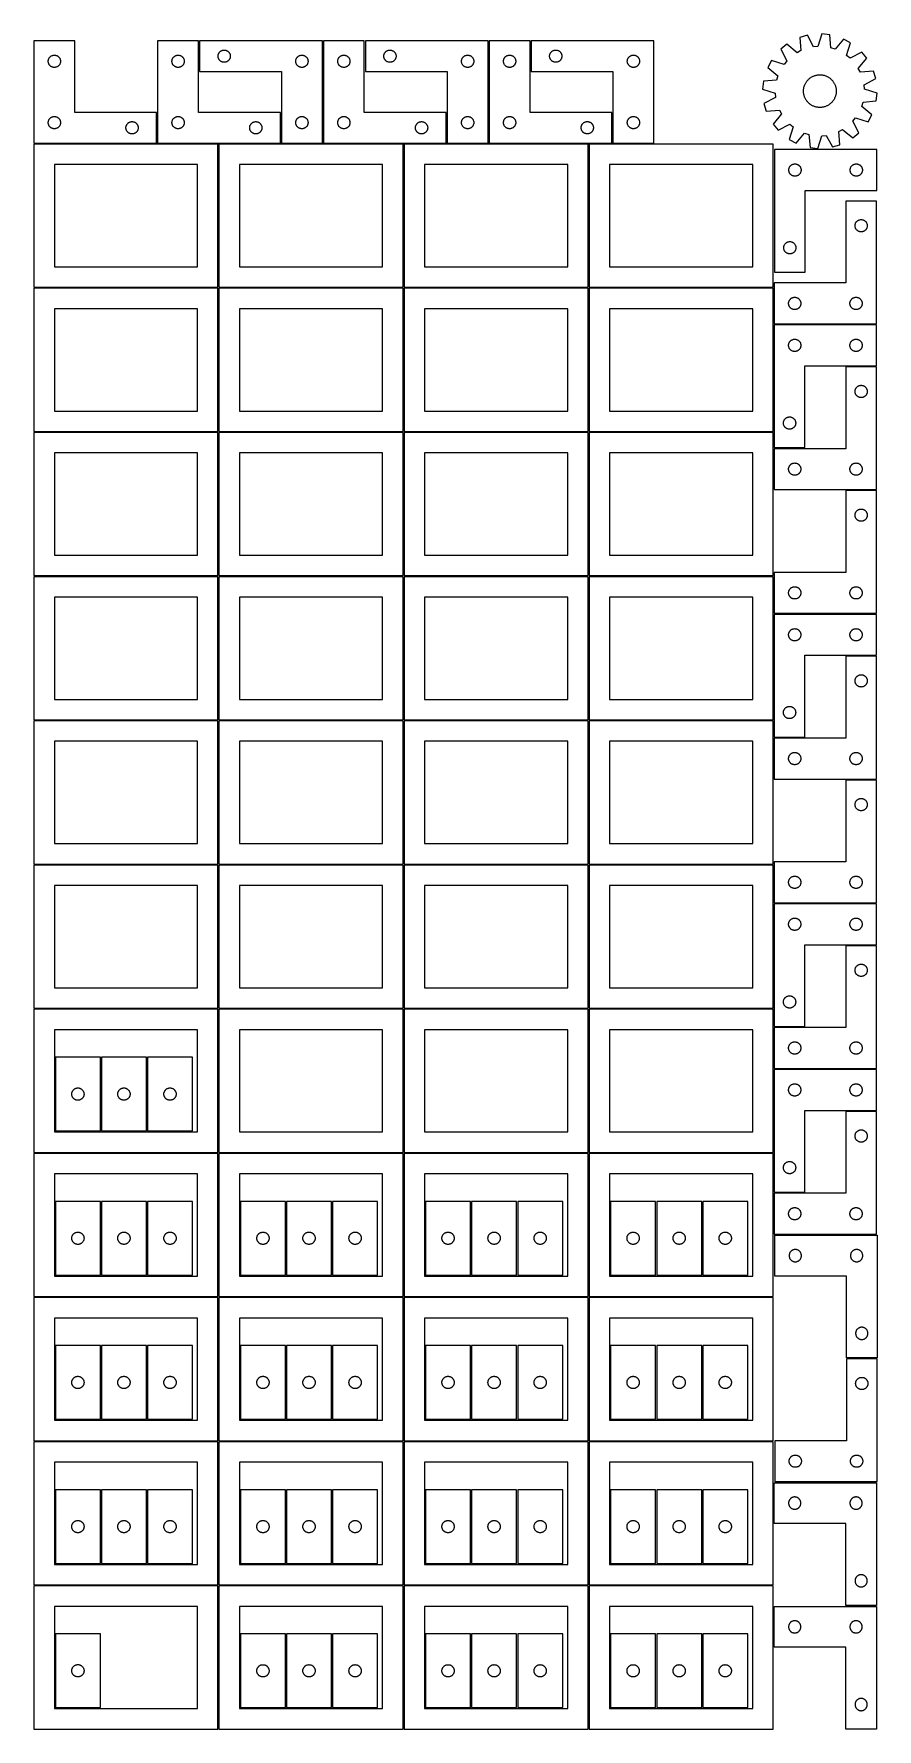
# Model space of a CAD drawing. Header units: millimetres. Extents: x 7 to 1243, y 7 to 2493.
import ezdxf

# ---------------------------------------------------------------- set-up
doc = ezdxf.new("R2010")
doc.units = ezdxf.units.MM
doc.layers.add('CUT', color=7, linetype='CONTINUOUS', true_color=0x000000)

msp = doc.modelspace()

# ---------------------------------------------------------------- linework, layer by layer
at = {"layer": 'CUT'}
for p, q in [((1141.15491, 2491.459099), (1130.098248, 2488.167339)), ((1130.098248, 2488.167339), (1131.831336, 2468.868665)), ((1150.259538, 2474.355059), (1141.15491, 2491.459099)), ((1162.44569, 2493.445121), (1156.661573, 2474.952246)), ((1173.920417, 2492.255108), (1162.44569, 2493.445121)), ((1175.786563, 2472.968846), (1173.920417, 2492.255108)), ((66.520965, 2483.251496), (6.520965, 2483.251496)), ((6.520965, 2483.251496), (6.520965, 2333.251496)), ((34.191593, 2461.944829), (34.765152, 2462.078564)), ((34.765152, 2462.078564), (35.346229, 2462.1745)), ((35.346229, 2462.1745), (35.932336, 2462.232227)), ((35.932336, 2462.232227), (36.520965, 2462.251496)), ((36.520965, 2462.251496), (37.109593, 2462.232227)), ((37.109593, 2462.232227), (37.6957, 2462.1745)), ((37.6957, 2462.1745), (38.276778, 2462.078564)), ((38.276778, 2462.078564), (38.850336, 2461.944829)), ((66.520965, 2378.251496), (66.520965, 2483.251496)), ((248.041961, 2483.251496), (188.041961, 2483.251496)), ((188.041961, 2483.251496), (188.041961, 2333.251496)), ((215.712589, 2461.944829), (216.286148, 2462.078564)), ((216.286148, 2462.078564), (216.867225, 2462.1745)), ((216.867225, 2462.1745), (217.453333, 2462.232227)), ((217.453333, 2462.232227), (218.041961, 2462.251496)), ((218.041961, 2462.251496), (218.630589, 2462.232227)), ((218.630589, 2462.232227), (219.216696, 2462.1745)), ((219.216696, 2462.1745), (219.797774, 2462.078564)), ((219.797774, 2462.078564), (220.371332, 2461.944829)), ((248.041961, 2378.251496), (248.041961, 2483.251496)), ((429.680752, 2483.2515), (249.680752, 2483.2515)), ((249.680752, 2483.2515), (249.680752, 2438.2515)), ((276.757748, 2461.926235), (276.853684, 2462.507313)), ((276.853684, 2462.507313), (276.987419, 2463.080871)), ((276.987419, 2463.080871), (277.15838, 2463.644455)), ((277.15838, 2463.644455), (277.365836, 2464.195651)), ((277.365836, 2464.195651), (277.608897, 2464.732098)), ((277.608897, 2464.732098), (277.886523, 2465.2515)), ((277.886523, 2465.2515), (278.197525, 2465.751632)), ((278.197525, 2465.751632), (278.540572, 2466.230353)), ((278.540572, 2466.230353), (278.914193, 2466.685612)), ((278.914193, 2466.685612), (279.316791, 2467.115461)), ((279.316791, 2467.115461), (279.746639, 2467.518058)), ((279.746639, 2467.518058), (280.201899, 2467.89168)), ((280.201899, 2467.89168), (280.680619, 2468.234726)), ((280.680619, 2468.234726), (281.180752, 2468.545728)), ((281.180752, 2468.545728), (281.700153, 2468.823354)), ((281.700153, 2468.823354), (282.236601, 2469.066416)), ((282.236601, 2469.066416), (282.787796, 2469.273871)), ((282.787796, 2469.273871), (283.35138, 2469.444832)), ((283.35138, 2469.444832), (283.924939, 2469.578567)), ((283.924939, 2469.578567), (284.506016, 2469.674504)), ((284.506016, 2469.674504), (285.092123, 2469.73223)), ((285.092123, 2469.73223), (285.680752, 2469.7515)), ((285.680752, 2469.7515), (286.26938, 2469.73223)), ((286.26938, 2469.73223), (286.855487, 2469.674504)), ((286.855487, 2469.674504), (287.436564, 2469.578567)), ((287.436564, 2469.578567), (288.010123, 2469.444832)), ((288.010123, 2469.444832), (288.573707, 2469.273871)), ((288.573707, 2469.273871), (289.124902, 2469.066416)), ((289.124902, 2469.066416), (289.66135, 2468.823354)), ((289.66135, 2468.823354), (290.180752, 2468.545728)), ((290.180752, 2468.545728), (290.680884, 2468.234726)), ((290.680884, 2468.234726), (291.159604, 2467.89168)), ((291.159604, 2467.89168), (291.614864, 2467.518058)), ((291.614864, 2467.518058), (292.044713, 2467.115461)), ((292.044713, 2467.115461), (292.44731, 2466.685612)), ((292.44731, 2466.685612), (292.820932, 2466.230353)), ((292.820932, 2466.230353), (293.163978, 2465.751632)), ((293.163978, 2465.751632), (293.47498, 2465.2515)), ((293.47498, 2465.2515), (293.752606, 2464.732098)), ((293.752606, 2464.732098), (293.995667, 2464.195651)), ((293.995667, 2464.195651), (294.203123, 2463.644455)), ((294.203123, 2463.644455), (294.374084, 2463.080871)), ((294.374084, 2463.080871), (294.507819, 2462.507313)), ((294.507819, 2462.507313), (294.603755, 2461.926235)), ((397.35138, 2461.944832), (397.924939, 2462.078567)), ((397.924939, 2462.078567), (398.506016, 2462.174504)), ((398.506016, 2462.174504), (399.092123, 2462.23223)), ((399.092123, 2462.23223), (399.680752, 2462.2515)), ((399.680752, 2462.2515), (400.26938, 2462.23223)), ((400.26938, 2462.23223), (400.855487, 2462.174504)), ((400.855487, 2462.174504), (401.436564, 2462.078567)), ((401.436564, 2462.078567), (402.010123, 2461.944832)), ((429.680752, 2333.2515), (429.680752, 2483.2515)), ((491.20169, 2483.251496), (431.20169, 2483.251496)), ((431.20169, 2483.251496), (431.20169, 2333.251496)), ((458.872318, 2461.944829), (459.445877, 2462.078564)), ((459.445877, 2462.078564), (460.026954, 2462.1745)), ((460.026954, 2462.1745), (460.613062, 2462.232227)), ((460.613062, 2462.232227), (461.20169, 2462.251496)), ((461.20169, 2462.251496), (461.790318, 2462.232227)), ((461.790318, 2462.232227), (462.376425, 2462.1745)), ((462.376425, 2462.1745), (462.957503, 2462.078564)), ((462.957503, 2462.078564), (463.531061, 2461.944829)), ((491.20169, 2378.251496), (491.20169, 2483.251496)), ((672.840542, 2483.2515), (492.840542, 2483.2515)), ((492.840542, 2483.2515), (492.840542, 2438.2515)), ((519.917538, 2461.926235), (520.013474, 2462.507313)), ((520.013474, 2462.507313), (520.147209, 2463.080871)), ((520.147209, 2463.080871), (520.31817, 2463.644455)), ((520.31817, 2463.644455), (520.525626, 2464.195651)), ((520.525626, 2464.195651), (520.768687, 2464.732098)), ((520.768687, 2464.732098), (521.046313, 2465.2515)), ((521.046313, 2465.2515), (521.357315, 2465.751632)), ((521.357315, 2465.751632), (521.700362, 2466.230353)), ((521.700362, 2466.230353), (522.073983, 2466.685612)), ((522.073983, 2466.685612), (522.476581, 2467.115461)), ((522.476581, 2467.115461), (522.906429, 2467.518058)), ((522.906429, 2467.518058), (523.361689, 2467.89168)), ((523.361689, 2467.89168), (523.84041, 2468.234726)), ((523.84041, 2468.234726), (524.340542, 2468.545728)), ((524.340542, 2468.545728), (524.859943, 2468.823354)), ((524.859943, 2468.823354), (525.396391, 2469.066416)), ((525.396391, 2469.066416), (525.947586, 2469.273871)), ((525.947586, 2469.273871), (526.51117, 2469.444832)), ((526.51117, 2469.444832), (527.084729, 2469.578567)), ((527.084729, 2469.578567), (527.665806, 2469.674504)), ((527.665806, 2469.674504), (528.251913, 2469.73223)), ((528.251913, 2469.73223), (528.840542, 2469.7515)), ((528.840542, 2469.7515), (529.42917, 2469.73223)), ((529.42917, 2469.73223), (530.015277, 2469.674504)), ((530.015277, 2469.674504), (530.596355, 2469.578567)), ((530.596355, 2469.578567), (531.169913, 2469.444832)), ((531.169913, 2469.444832), (531.733497, 2469.273871)), ((531.733497, 2469.273871), (532.284693, 2469.066416)), ((532.284693, 2469.066416), (532.82114, 2468.823354)), ((532.82114, 2468.823354), (533.340542, 2468.545728)), ((533.340542, 2468.545728), (533.840674, 2468.234726)), ((533.840674, 2468.234726), (534.319394, 2467.89168)), ((534.319394, 2467.89168), (534.774654, 2467.518058)), ((534.774654, 2467.518058), (535.204503, 2467.115461)), ((535.204503, 2467.115461), (535.6071, 2466.685612)), ((535.6071, 2466.685612), (535.980722, 2466.230353)), ((535.980722, 2466.230353), (536.323768, 2465.751632)), ((536.323768, 2465.751632), (536.63477, 2465.2515)), ((536.63477, 2465.2515), (536.912396, 2464.732098)), ((536.912396, 2464.732098), (537.155457, 2464.195651)), ((537.155457, 2464.195651), (537.362913, 2463.644455)), ((537.362913, 2463.644455), (537.533874, 2463.080871)), ((537.533874, 2463.080871), (537.667609, 2462.507313)), ((537.667609, 2462.507313), (537.763545, 2461.926235)), ((640.51117, 2461.944832), (641.084729, 2462.078567)), ((641.084729, 2462.078567), (641.665806, 2462.174504)), ((641.665806, 2462.174504), (642.251913, 2462.23223)), ((642.251913, 2462.23223), (642.840542, 2462.2515)), ((642.840542, 2462.2515), (643.42917, 2462.23223)), ((643.42917, 2462.23223), (644.015277, 2462.174504)), ((644.015277, 2462.174504), (644.596355, 2462.078567)), ((644.596355, 2462.078567), (645.169913, 2461.944832)), ((672.840542, 2333.2515), (672.840542, 2483.2515)), ((734.373626, 2483.304231), (674.373626, 2483.304231)), ((674.373626, 2483.304231), (674.373626, 2333.304231)), ((702.044254, 2461.997563), (702.617813, 2462.131298)), ((702.617813, 2462.131298), (703.19889, 2462.227234)), ((703.19889, 2462.227234), (703.784998, 2462.284961)), ((703.784998, 2462.284961), (704.373626, 2462.304231)), ((704.373626, 2462.304231), (704.962254, 2462.284961)), ((704.962254, 2462.284961), (705.548361, 2462.227234)), ((705.548361, 2462.227234), (706.129439, 2462.131298)), ((706.129439, 2462.131298), (706.702997, 2461.997563)), ((734.373626, 2378.304231), (734.373626, 2483.304231)), ((916.048824, 2483.316685), (736.048824, 2483.316685)), ((736.048824, 2483.316685), (736.048824, 2438.316685)), ((763.12582, 2461.991421), (763.221757, 2462.572498)), ((763.221757, 2462.572498), (763.355492, 2463.146057)), ((763.355492, 2463.146057), (763.526453, 2463.70964)), ((763.526453, 2463.70964), (763.733908, 2464.260836)), ((763.733908, 2464.260836), (763.976969, 2464.797284)), ((763.976969, 2464.797284), (764.254595, 2465.316685)), ((764.254595, 2465.316685), (764.565598, 2465.816817)), ((764.565598, 2465.816817), (764.908644, 2466.295538)), ((764.908644, 2466.295538), (765.282266, 2466.750798)), ((765.282266, 2466.750798), (765.684863, 2467.180646)), ((765.684863, 2467.180646), (766.114712, 2467.583244)), ((766.114712, 2467.583244), (766.569971, 2467.956865)), ((766.569971, 2467.956865), (767.048692, 2468.299912)), ((767.048692, 2468.299912), (767.548824, 2468.610914)), ((767.548824, 2468.610914), (768.068226, 2468.88854)), ((768.068226, 2468.88854), (768.604673, 2469.131601)), ((768.604673, 2469.131601), (769.155869, 2469.339056)), ((769.155869, 2469.339056), (769.719453, 2469.510018)), ((769.719453, 2469.510018), (770.293011, 2469.643753)), ((770.293011, 2469.643753), (770.874088, 2469.739689)), ((770.874088, 2469.739689), (771.460196, 2469.797416)), ((771.460196, 2469.797416), (772.048824, 2469.816685)), ((772.048824, 2469.816685), (772.637452, 2469.797416)), ((772.637452, 2469.797416), (773.22356, 2469.739689)), ((773.22356, 2469.739689), (773.804637, 2469.643753)), ((773.804637, 2469.643753), (774.378196, 2469.510018)), ((774.378196, 2469.510018), (774.941779, 2469.339056)), ((774.941779, 2469.339056), (775.492975, 2469.131601)), ((775.492975, 2469.131601), (776.029422, 2468.88854)), ((776.029422, 2468.88854), (776.548824, 2468.610914)), ((776.548824, 2468.610914), (777.048956, 2468.299912)), ((777.048956, 2468.299912), (777.527677, 2467.956865)), ((777.527677, 2467.956865), (777.982936, 2467.583244)), ((777.982936, 2467.583244), (778.412785, 2467.180646)), ((778.412785, 2467.180646), (778.815382, 2466.750798)), ((778.815382, 2466.750798), (779.189004, 2466.295538)), ((779.189004, 2466.295538), (779.532051, 2465.816817)), ((779.532051, 2465.816817), (779.843053, 2465.316685)), ((779.843053, 2465.316685), (780.120679, 2464.797284)), ((780.120679, 2464.797284), (780.36374, 2464.260836)), ((780.36374, 2464.260836), (780.571195, 2463.70964)), ((780.571195, 2463.70964), (780.742157, 2463.146057)), ((780.742157, 2463.146057), (780.875892, 2462.572498)), ((780.875892, 2462.572498), (780.971828, 2461.991421)), ((883.719453, 2462.010018), (884.293011, 2462.143753)), ((884.293011, 2462.143753), (884.874088, 2462.239689)), ((884.874088, 2462.239689), (885.460196, 2462.297416)), ((885.460196, 2462.297416), (886.048824, 2462.316685)), ((886.048824, 2462.316685), (886.637452, 2462.297416)), ((886.637452, 2462.297416), (887.22356, 2462.239689)), ((887.22356, 2462.239689), (887.804637, 2462.143753)), ((887.804637, 2462.143753), (888.378196, 2462.010018)), ((916.048824, 2333.316685), (916.048824, 2483.316685)), ((1111.188149, 2478.184865), (1102.232827, 2470.912475)), ((1102.232827, 2470.912475), (1111.219275, 2453.746049)), ((1126.145161, 2465.866983), (1111.188149, 2478.184865)), ((1131.831336, 2468.868665), (1126.145161, 2465.866983)), ((1156.661573, 2474.952246), (1150.259538, 2474.355059)), ((1181.929806, 2471.070622), (1175.786563, 2472.968846)), ((1194.35055, 2485.942324), (1181.929806, 2471.070622)), ((1204.496417, 2480.451708), (1194.35055, 2485.942324)), ((1198.839978, 2461.919382), (1204.496417, 2480.451708)), ((1220.955602, 2466.801183), (1203.789176, 2457.814735)), ((1228.227992, 2457.84586), (1220.955602, 2466.801183)), ((27.520965, 2453.251496), (27.540234, 2453.840124)), ((27.540234, 2452.662868), (27.520965, 2453.251496)), ((27.540234, 2453.840124), (27.597961, 2454.426232)), ((27.597961, 2452.07676), (27.540234, 2452.662868)), ((27.597961, 2454.426232), (27.693897, 2455.007309)), ((27.693897, 2451.495683), (27.597961, 2452.07676)), ((27.693897, 2455.007309), (27.827632, 2455.580868)), ((27.827632, 2450.922125), (27.693897, 2451.495683)), ((27.827632, 2455.580868), (27.998593, 2456.144451)), ((27.998593, 2450.358541), (27.827632, 2450.922125)), ((27.998593, 2456.144451), (28.206049, 2456.695647)), ((28.206049, 2449.807345), (27.998593, 2450.358541)), ((28.206049, 2456.695647), (28.44911, 2457.232094)), ((28.44911, 2449.270898), (28.206049, 2449.807345)), ((28.44911, 2457.232094), (28.726736, 2457.751496)), ((28.726736, 2448.751496), (28.44911, 2449.270898)), ((28.726736, 2457.751496), (29.037738, 2458.251628)), ((29.037738, 2448.251364), (28.726736, 2448.751496)), ((29.037738, 2458.251628), (29.380785, 2458.730349)), ((29.380785, 2447.772643), (29.037738, 2448.251364)), ((29.380785, 2458.730349), (29.754406, 2459.185609)), ((29.754406, 2447.317384), (29.380785, 2447.772643)), ((29.754406, 2459.185609), (30.157004, 2459.615457)), ((30.157004, 2446.887535), (29.754406, 2447.317384)), ((30.157004, 2459.615457), (30.586852, 2460.018054)), ((30.586852, 2446.484938), (30.157004, 2446.887535)), ((30.586852, 2460.018054), (31.042112, 2460.391676)), ((31.042112, 2446.111316), (30.586852, 2446.484938)), ((31.042112, 2460.391676), (31.520833, 2460.734723)), ((31.520833, 2445.76827), (31.042112, 2446.111316)), ((31.520833, 2460.734723), (32.020965, 2461.045725)), ((32.020965, 2445.457268), (31.520833, 2445.76827)), ((32.020965, 2461.045725), (32.540366, 2461.323351)), ((32.540366, 2445.179642), (32.020965, 2445.457268)), ((32.540366, 2461.323351), (33.076814, 2461.566412)), ((33.076814, 2444.93658), (32.540366, 2445.179642)), ((33.076814, 2461.566412), (33.628009, 2461.773867)), ((33.628009, 2444.729125), (33.076814, 2444.93658)), ((33.628009, 2461.773867), (34.191593, 2461.944829)), ((34.191593, 2444.558164), (33.628009, 2444.729125)), ((34.765152, 2444.424429), (34.191593, 2444.558164)), ((35.346229, 2444.328492), (34.765152, 2444.424429)), ((35.932336, 2444.270766), (35.346229, 2444.328492)), ((36.520965, 2444.251496), (35.932336, 2444.270766)), ((37.109593, 2444.270766), (36.520965, 2444.251496)), ((37.6957, 2444.328492), (37.109593, 2444.270766)), ((38.276778, 2444.424429), (37.6957, 2444.328492)), ((38.850336, 2444.558164), (38.276778, 2444.424429)), ((38.850336, 2461.944829), (39.41392, 2461.773867)), ((39.41392, 2444.729125), (38.850336, 2444.558164)), ((39.41392, 2461.773867), (39.965116, 2461.566412)), ((39.965116, 2444.93658), (39.41392, 2444.729125)), ((39.965116, 2461.566412), (40.501563, 2461.323351)), ((40.501563, 2445.179642), (39.965116, 2444.93658)), ((40.501563, 2461.323351), (41.020965, 2461.045725)), ((41.020965, 2445.457268), (40.501563, 2445.179642)), ((41.020965, 2461.045725), (41.521097, 2460.734723)), ((41.521097, 2445.76827), (41.020965, 2445.457268)), ((41.521097, 2460.734723), (41.999817, 2460.391676)), ((41.999817, 2446.111316), (41.521097, 2445.76827)), ((41.999817, 2460.391676), (42.455077, 2460.018054)), ((42.455077, 2446.484938), (41.999817, 2446.111316)), ((42.455077, 2460.018054), (42.884926, 2459.615457)), ((42.884926, 2446.887535), (42.455077, 2446.484938)), ((42.884926, 2459.615457), (43.287523, 2459.185609)), ((43.287523, 2447.317384), (42.884926, 2446.887535)), ((43.287523, 2459.185609), (43.661145, 2458.730349)), ((43.661145, 2447.772643), (43.287523, 2447.317384)), ((43.661145, 2458.730349), (44.004191, 2458.251628)), ((44.004191, 2448.251364), (43.661145, 2447.772643)), ((44.004191, 2458.251628), (44.315193, 2457.751496)), ((44.315193, 2448.751496), (44.004191, 2448.251364)), ((44.315193, 2457.751496), (44.592819, 2457.232094)), ((44.592819, 2449.270898), (44.315193, 2448.751496)), ((44.592819, 2457.232094), (44.83588, 2456.695647)), ((44.83588, 2449.807345), (44.592819, 2449.270898)), ((44.83588, 2456.695647), (45.043336, 2456.144451)), ((45.043336, 2450.358541), (44.83588, 2449.807345)), ((45.043336, 2456.144451), (45.214297, 2455.580868)), ((45.214297, 2450.922125), (45.043336, 2450.358541)), ((45.214297, 2455.580868), (45.348032, 2455.007309)), ((45.348032, 2451.495683), (45.214297, 2450.922125)), ((45.348032, 2455.007309), (45.443968, 2454.426232)), ((45.443968, 2452.07676), (45.348032, 2451.495683)), ((45.443968, 2454.426232), (45.501695, 2453.840124)), ((45.501695, 2452.662868), (45.443968, 2452.07676)), ((45.501695, 2453.840124), (45.520965, 2453.251496)), ((45.520965, 2453.251496), (45.501695, 2452.662868)), ((209.041961, 2453.251496), (209.06123, 2453.840124)), ((209.06123, 2452.662868), (209.041961, 2453.251496)), ((209.06123, 2453.840124), (209.118957, 2454.426232)), ((209.118957, 2452.07676), (209.06123, 2452.662868)), ((209.118957, 2454.426232), (209.214893, 2455.007309)), ((209.214893, 2451.495683), (209.118957, 2452.07676)), ((209.214893, 2455.007309), (209.348628, 2455.580868)), ((209.348628, 2450.922125), (209.214893, 2451.495683)), ((209.348628, 2455.580868), (209.51959, 2456.144451)), ((209.51959, 2450.358541), (209.348628, 2450.922125)), ((209.51959, 2456.144451), (209.727045, 2456.695647)), ((209.727045, 2449.807345), (209.51959, 2450.358541)), ((209.727045, 2456.695647), (209.970106, 2457.232094)), ((209.970106, 2449.270898), (209.727045, 2449.807345)), ((209.970106, 2457.232094), (210.247732, 2457.751496)), ((210.247732, 2448.751496), (209.970106, 2449.270898)), ((210.247732, 2457.751496), (210.558734, 2458.251628)), ((210.558734, 2448.251364), (210.247732, 2448.751496)), ((210.558734, 2458.251628), (210.901781, 2458.730349)), ((210.901781, 2447.772643), (210.558734, 2448.251364)), ((210.901781, 2458.730349), (211.275402, 2459.185609)), ((211.275402, 2447.317384), (210.901781, 2447.772643)), ((211.275402, 2459.185609), (211.678, 2459.615457)), ((211.678, 2446.887535), (211.275402, 2447.317384)), ((211.678, 2459.615457), (212.107848, 2460.018054)), ((212.107848, 2446.484938), (211.678, 2446.887535)), ((212.107848, 2460.018054), (212.563108, 2460.391676)), ((212.563108, 2446.111316), (212.107848, 2446.484938)), ((212.563108, 2460.391676), (213.041829, 2460.734723)), ((213.041829, 2445.76827), (212.563108, 2446.111316)), ((213.041829, 2460.734723), (213.541961, 2461.045725)), ((213.541961, 2445.457268), (213.041829, 2445.76827)), ((213.541961, 2461.045725), (214.061363, 2461.323351)), ((214.061363, 2445.179642), (213.541961, 2445.457268)), ((214.061363, 2461.323351), (214.59781, 2461.566412)), ((214.59781, 2444.93658), (214.061363, 2445.179642)), ((214.59781, 2461.566412), (215.149006, 2461.773867)), ((215.149006, 2444.729125), (214.59781, 2444.93658)), ((215.149006, 2461.773867), (215.712589, 2461.944829)), ((215.712589, 2444.558164), (215.149006, 2444.729125)), ((216.286148, 2444.424429), (215.712589, 2444.558164)), ((216.867225, 2444.328492), (216.286148, 2444.424429)), ((217.453333, 2444.270766), (216.867225, 2444.328492)), ((218.041961, 2444.251496), (217.453333, 2444.270766)), ((218.630589, 2444.270766), (218.041961, 2444.251496)), ((219.216696, 2444.328492), (218.630589, 2444.270766)), ((219.797774, 2444.424429), (219.216696, 2444.328492)), ((220.371332, 2444.558164), (219.797774, 2444.424429)), ((220.371332, 2461.944829), (220.934916, 2461.773867)), ((220.934916, 2444.729125), (220.371332, 2444.558164)), ((220.934916, 2461.773867), (221.486112, 2461.566412)), ((221.486112, 2444.93658), (220.934916, 2444.729125)), ((221.486112, 2461.566412), (222.022559, 2461.323351)), ((222.022559, 2445.179642), (221.486112, 2444.93658)), ((222.022559, 2461.323351), (222.541961, 2461.045725)), ((222.541961, 2445.457268), (222.022559, 2445.179642)), ((222.541961, 2461.045725), (223.042093, 2460.734723)), ((223.042093, 2445.76827), (222.541961, 2445.457268)), ((223.042093, 2460.734723), (223.520814, 2460.391676)), ((223.520814, 2446.111316), (223.042093, 2445.76827)), ((223.520814, 2460.391676), (223.976073, 2460.018054)), ((223.976073, 2446.484938), (223.520814, 2446.111316)), ((223.976073, 2460.018054), (224.405922, 2459.615457)), ((224.405922, 2446.887535), (223.976073, 2446.484938)), ((224.405922, 2459.615457), (224.808519, 2459.185609)), ((224.808519, 2447.317384), (224.405922, 2446.887535)), ((224.808519, 2459.185609), (225.182141, 2458.730349)), ((225.182141, 2447.772643), (224.808519, 2447.317384)), ((225.182141, 2458.730349), (225.525187, 2458.251628)), ((225.525187, 2448.251364), (225.182141, 2447.772643)), ((225.525187, 2458.251628), (225.836189, 2457.751496)), ((225.836189, 2448.751496), (225.525187, 2448.251364)), ((225.836189, 2457.751496), (226.113815, 2457.232094)), ((226.113815, 2449.270898), (225.836189, 2448.751496)), ((226.113815, 2457.232094), (226.356877, 2456.695647)), ((226.356877, 2449.807345), (226.113815, 2449.270898)), ((226.356877, 2456.695647), (226.564332, 2456.144451)), ((226.564332, 2450.358541), (226.356877, 2449.807345)), ((226.564332, 2456.144451), (226.735293, 2455.580868)), ((226.735293, 2450.922125), (226.564332, 2450.358541)), ((226.735293, 2455.580868), (226.869028, 2455.007309)), ((226.869028, 2451.495683), (226.735293, 2450.922125)), ((226.869028, 2455.007309), (226.964964, 2454.426232)), ((226.964964, 2452.07676), (226.869028, 2451.495683)), ((226.964964, 2454.426232), (227.022691, 2453.840124)), ((227.022691, 2452.662868), (226.964964, 2452.07676)), ((227.022691, 2453.840124), (227.041961, 2453.251496)), ((227.041961, 2453.251496), (227.022691, 2452.662868)), ((249.680752, 2438.2515), (369.680752, 2438.2515)), ((276.680752, 2460.7515), (276.700021, 2461.340128)), ((276.700021, 2460.162872), (276.680752, 2460.7515)), ((276.700021, 2461.340128), (276.757748, 2461.926235)), ((276.757748, 2459.576764), (276.700021, 2460.162872)), ((276.853684, 2458.995687), (276.757748, 2459.576764)), ((276.987419, 2458.422128), (276.853684, 2458.995687)), ((277.15838, 2457.858545), (276.987419, 2458.422128)), ((277.365836, 2457.307349), (277.15838, 2457.858545)), ((277.608897, 2456.770902), (277.365836, 2457.307349)), ((277.886523, 2456.2515), (277.608897, 2456.770902)), ((278.197525, 2455.751368), (277.886523, 2456.2515)), ((278.540572, 2455.272647), (278.197525, 2455.751368)), ((278.914193, 2454.817387), (278.540572, 2455.272647)), ((279.316791, 2454.387539), (278.914193, 2454.817387)), ((279.746639, 2453.984941), (279.316791, 2454.387539)), ((280.201899, 2453.61132), (279.746639, 2453.984941)), ((280.680619, 2453.268273), (280.201899, 2453.61132)), ((281.180752, 2452.957271), (280.680619, 2453.268273)), ((281.700153, 2452.679645), (281.180752, 2452.957271)), ((282.236601, 2452.436584), (281.700153, 2452.679645)), ((282.787796, 2452.229129), (282.236601, 2452.436584)), ((283.35138, 2452.058167), (282.787796, 2452.229129)), ((283.924939, 2451.924432), (283.35138, 2452.058167)), ((284.506016, 2451.828496), (283.924939, 2451.924432)), ((285.092123, 2451.770769), (284.506016, 2451.828496)), ((285.680752, 2451.7515), (285.092123, 2451.770769)), ((286.26938, 2451.770769), (285.680752, 2451.7515)), ((286.855487, 2451.828496), (286.26938, 2451.770769)), ((287.436564, 2451.924432), (286.855487, 2451.828496)), ((288.010123, 2452.058167), (287.436564, 2451.924432)), ((288.573707, 2452.229129), (288.010123, 2452.058167)), ((289.124902, 2452.436584), (288.573707, 2452.229129)), ((289.66135, 2452.679645), (289.124902, 2452.436584)), ((290.180752, 2452.957271), (289.66135, 2452.679645)), ((290.680884, 2453.268273), (290.180752, 2452.957271)), ((291.159604, 2453.61132), (290.680884, 2453.268273)), ((291.614864, 2453.984941), (291.159604, 2453.61132)), ((292.044713, 2454.387539), (291.614864, 2453.984941)), ((292.44731, 2454.817387), (292.044713, 2454.387539)), ((292.820932, 2455.272647), (292.44731, 2454.817387)), ((293.163978, 2455.751368), (292.820932, 2455.272647)), ((293.47498, 2456.2515), (293.163978, 2455.751368)), ((293.752606, 2456.770902), (293.47498, 2456.2515)), ((293.995667, 2457.307349), (293.752606, 2456.770902)), ((294.203123, 2457.858545), (293.995667, 2457.307349)), ((294.374084, 2458.422128), (294.203123, 2457.858545)), ((294.507819, 2458.995687), (294.374084, 2458.422128)), ((294.603755, 2459.576764), (294.507819, 2458.995687)), ((294.603755, 2461.926235), (294.661482, 2461.340128)), ((294.661482, 2460.162872), (294.603755, 2459.576764)), ((294.661482, 2461.340128), (294.680752, 2460.7515)), ((294.680752, 2460.7515), (294.661482, 2460.162872)), ((369.680752, 2438.2515), (369.680752, 2333.2515)), ((390.680752, 2453.2515), (390.700021, 2453.840128)), ((390.700021, 2452.662872), (390.680752, 2453.2515)), ((390.700021, 2453.840128), (390.757748, 2454.426235)), ((390.757748, 2452.076764), (390.700021, 2452.662872)), ((390.757748, 2454.426235), (390.853684, 2455.007313)), ((390.853684, 2451.495687), (390.757748, 2452.076764)), ((390.853684, 2455.007313), (390.987419, 2455.580871)), ((390.987419, 2450.922128), (390.853684, 2451.495687)), ((390.987419, 2455.580871), (391.15838, 2456.144455)), ((391.15838, 2450.358545), (390.987419, 2450.922128)), ((391.15838, 2456.144455), (391.365836, 2456.695651)), ((391.365836, 2449.807349), (391.15838, 2450.358545)), ((391.365836, 2456.695651), (391.608897, 2457.232098)), ((391.608897, 2449.270902), (391.365836, 2449.807349)), ((391.608897, 2457.232098), (391.886523, 2457.7515)), ((391.886523, 2448.7515), (391.608897, 2449.270902)), ((391.886523, 2457.7515), (392.197525, 2458.251632)), ((392.197525, 2448.251368), (391.886523, 2448.7515)), ((392.197525, 2458.251632), (392.540572, 2458.730353)), ((392.540572, 2447.772647), (392.197525, 2448.251368)), ((392.540572, 2458.730353), (392.914193, 2459.185612)), ((392.914193, 2447.317387), (392.540572, 2447.772647)), ((392.914193, 2459.185612), (393.316791, 2459.615461)), ((393.316791, 2446.887539), (392.914193, 2447.317387)), ((393.316791, 2459.615461), (393.746639, 2460.018058)), ((393.746639, 2446.484941), (393.316791, 2446.887539)), ((393.746639, 2460.018058), (394.201899, 2460.39168)), ((394.201899, 2446.11132), (393.746639, 2446.484941)), ((394.201899, 2460.39168), (394.680619, 2460.734726)), ((394.680619, 2445.768273), (394.201899, 2446.11132)), ((394.680619, 2460.734726), (395.180752, 2461.045728)), ((395.180752, 2445.457271), (394.680619, 2445.768273)), ((395.180752, 2461.045728), (395.700153, 2461.323354)), ((395.700153, 2445.179645), (395.180752, 2445.457271)), ((395.700153, 2461.323354), (396.236601, 2461.566416)), ((396.236601, 2444.936584), (395.700153, 2445.179645)), ((396.236601, 2461.566416), (396.787796, 2461.773871)), ((396.787796, 2444.729129), (396.236601, 2444.936584)), ((396.787796, 2461.773871), (397.35138, 2461.944832)), ((397.35138, 2444.558167), (396.787796, 2444.729129)), ((397.924939, 2444.424432), (397.35138, 2444.558167)), ((398.506016, 2444.328496), (397.924939, 2444.424432)), ((399.092123, 2444.270769), (398.506016, 2444.328496)), ((399.680752, 2444.2515), (399.092123, 2444.270769)), ((400.26938, 2444.270769), (399.680752, 2444.2515)), ((400.855487, 2444.328496), (400.26938, 2444.270769)), ((401.436564, 2444.424432), (400.855487, 2444.328496)), ((402.010123, 2444.558167), (401.436564, 2444.424432)), ((402.010123, 2461.944832), (402.573707, 2461.773871)), ((402.573707, 2444.729129), (402.010123, 2444.558167)), ((402.573707, 2461.773871), (403.124902, 2461.566416)), ((403.124902, 2444.936584), (402.573707, 2444.729129)), ((403.124902, 2461.566416), (403.66135, 2461.323354)), ((403.66135, 2445.179645), (403.124902, 2444.936584)), ((403.66135, 2461.323354), (404.180752, 2461.045728)), ((404.180752, 2445.457271), (403.66135, 2445.179645)), ((404.180752, 2461.045728), (404.680884, 2460.734726)), ((404.680884, 2445.768273), (404.180752, 2445.457271)), ((404.680884, 2460.734726), (405.159604, 2460.39168)), ((405.159604, 2446.11132), (404.680884, 2445.768273)), ((405.159604, 2460.39168), (405.614864, 2460.018058)), ((405.614864, 2446.484941), (405.159604, 2446.11132)), ((405.614864, 2460.018058), (406.044713, 2459.615461)), ((406.044713, 2446.887539), (405.614864, 2446.484941)), ((406.044713, 2459.615461), (406.44731, 2459.185612)), ((406.44731, 2447.317387), (406.044713, 2446.887539)), ((406.44731, 2459.185612), (406.820932, 2458.730353)), ((406.820932, 2447.772647), (406.44731, 2447.317387)), ((406.820932, 2458.730353), (407.163978, 2458.251632)), ((407.163978, 2448.251368), (406.820932, 2447.772647)), ((407.163978, 2458.251632), (407.47498, 2457.7515)), ((407.47498, 2448.7515), (407.163978, 2448.251368)), ((407.47498, 2457.7515), (407.752606, 2457.232098)), ((407.752606, 2449.270902), (407.47498, 2448.7515)), ((407.752606, 2457.232098), (407.995667, 2456.695651)), ((407.995667, 2449.807349), (407.752606, 2449.270902)), ((407.995667, 2456.695651), (408.203123, 2456.144455)), ((408.203123, 2450.358545), (407.995667, 2449.807349)), ((408.203123, 2456.144455), (408.374084, 2455.580871)), ((408.374084, 2450.922128), (408.203123, 2450.358545)), ((408.374084, 2455.580871), (408.507819, 2455.007313)), ((408.507819, 2451.495687), (408.374084, 2450.922128)), ((408.507819, 2455.007313), (408.603755, 2454.426235)), ((408.603755, 2452.076764), (408.507819, 2451.495687)), ((408.603755, 2454.426235), (408.661482, 2453.840128)), ((408.661482, 2452.662872), (408.603755, 2452.076764)), ((408.661482, 2453.840128), (408.680752, 2453.2515)), ((408.680752, 2453.2515), (408.661482, 2452.662872)), ((452.20169, 2453.251496), (452.220959, 2453.840124)), ((452.220959, 2452.662868), (452.20169, 2453.251496)), ((452.220959, 2453.840124), (452.278686, 2454.426232)), ((452.278686, 2452.07676), (452.220959, 2452.662868)), ((452.278686, 2454.426232), (452.374622, 2455.007309)), ((452.374622, 2451.495683), (452.278686, 2452.07676)), ((452.374622, 2455.007309), (452.508357, 2455.580868)), ((452.508357, 2450.922125), (452.374622, 2451.495683)), ((452.508357, 2455.580868), (452.679319, 2456.144451)), ((452.679319, 2450.358541), (452.508357, 2450.922125)), ((452.679319, 2456.144451), (452.886774, 2456.695647)), ((452.886774, 2449.807345), (452.679319, 2450.358541)), ((452.886774, 2456.695647), (453.129835, 2457.232094)), ((453.129835, 2449.270898), (452.886774, 2449.807345)), ((453.129835, 2457.232094), (453.407461, 2457.751496)), ((453.407461, 2448.751496), (453.129835, 2449.270898)), ((453.407461, 2457.751496), (453.718463, 2458.251628)), ((453.718463, 2448.251364), (453.407461, 2448.751496)), ((453.718463, 2458.251628), (454.06151, 2458.730349)), ((454.06151, 2447.772643), (453.718463, 2448.251364)), ((454.06151, 2458.730349), (454.435131, 2459.185609)), ((454.435131, 2447.317384), (454.06151, 2447.772643)), ((454.435131, 2459.185609), (454.837729, 2459.615457)), ((454.837729, 2446.887535), (454.435131, 2447.317384)), ((454.837729, 2459.615457), (455.267577, 2460.018054)), ((455.267577, 2446.484938), (454.837729, 2446.887535)), ((455.267577, 2460.018054), (455.722837, 2460.391676)), ((455.722837, 2446.111316), (455.267577, 2446.484938)), ((455.722837, 2460.391676), (456.201558, 2460.734723)), ((456.201558, 2445.76827), (455.722837, 2446.111316)), ((456.201558, 2460.734723), (456.70169, 2461.045725)), ((456.70169, 2445.457268), (456.201558, 2445.76827)), ((456.70169, 2461.045725), (457.221092, 2461.323351)), ((457.221092, 2445.179642), (456.70169, 2445.457268)), ((457.221092, 2461.323351), (457.757539, 2461.566412)), ((457.757539, 2444.93658), (457.221092, 2445.179642)), ((457.757539, 2461.566412), (458.308735, 2461.773867)), ((458.308735, 2444.729125), (457.757539, 2444.93658)), ((458.308735, 2461.773867), (458.872318, 2461.944829)), ((458.872318, 2444.558164), (458.308735, 2444.729125)), ((459.445877, 2444.424429), (458.872318, 2444.558164)), ((460.026954, 2444.328492), (459.445877, 2444.424429)), ((460.613062, 2444.270766), (460.026954, 2444.328492)), ((461.20169, 2444.251496), (460.613062, 2444.270766)), ((461.790318, 2444.270766), (461.20169, 2444.251496)), ((462.376425, 2444.328492), (461.790318, 2444.270766)), ((462.957503, 2444.424429), (462.376425, 2444.328492)), ((463.531061, 2444.558164), (462.957503, 2444.424429)), ((463.531061, 2461.944829), (464.094645, 2461.773867)), ((464.094645, 2444.729125), (463.531061, 2444.558164)), ((464.094645, 2461.773867), (464.645841, 2461.566412)), ((464.645841, 2444.93658), (464.094645, 2444.729125)), ((464.645841, 2461.566412), (465.182288, 2461.323351)), ((465.182288, 2445.179642), (464.645841, 2444.93658)), ((465.182288, 2461.323351), (465.70169, 2461.045725)), ((465.70169, 2445.457268), (465.182288, 2445.179642)), ((465.70169, 2461.045725), (466.201822, 2460.734723)), ((466.201822, 2445.76827), (465.70169, 2445.457268)), ((466.201822, 2460.734723), (466.680543, 2460.391676)), ((466.680543, 2446.111316), (466.201822, 2445.76827)), ((466.680543, 2460.391676), (467.135802, 2460.018054)), ((467.135802, 2446.484938), (466.680543, 2446.111316)), ((467.135802, 2460.018054), (467.565651, 2459.615457)), ((467.565651, 2446.887535), (467.135802, 2446.484938)), ((467.565651, 2459.615457), (467.968248, 2459.185609)), ((467.968248, 2447.317384), (467.565651, 2446.887535)), ((467.968248, 2459.185609), (468.34187, 2458.730349)), ((468.34187, 2447.772643), (467.968248, 2447.317384)), ((468.34187, 2458.730349), (468.684916, 2458.251628)), ((468.684916, 2448.251364), (468.34187, 2447.772643)), ((468.684916, 2458.251628), (468.995918, 2457.751496)), ((468.995918, 2448.751496), (468.684916, 2448.251364)), ((468.995918, 2457.751496), (469.273544, 2457.232094)), ((469.273544, 2449.270898), (468.995918, 2448.751496)), ((469.273544, 2457.232094), (469.516606, 2456.695647)), ((469.516606, 2449.807345), (469.273544, 2449.270898)), ((469.516606, 2456.695647), (469.724061, 2456.144451)), ((469.724061, 2450.358541), (469.516606, 2449.807345)), ((469.724061, 2456.144451), (469.895022, 2455.580868)), ((469.895022, 2450.922125), (469.724061, 2450.358541)), ((469.895022, 2455.580868), (470.028757, 2455.007309)), ((470.028757, 2451.495683), (469.895022, 2450.922125)), ((470.028757, 2455.007309), (470.124693, 2454.426232)), ((470.124693, 2452.07676), (470.028757, 2451.495683)), ((470.124693, 2454.426232), (470.18242, 2453.840124)), ((470.18242, 2452.662868), (470.124693, 2452.07676)), ((470.18242, 2453.840124), (470.20169, 2453.251496)), ((470.20169, 2453.251496), (470.18242, 2452.662868)), ((492.840542, 2438.2515), (612.840542, 2438.2515)), ((519.840542, 2460.7515), (519.859811, 2461.340128)), ((519.859811, 2460.162872), (519.840542, 2460.7515)), ((519.859811, 2461.340128), (519.917538, 2461.926235)), ((519.917538, 2459.576764), (519.859811, 2460.162872)), ((520.013474, 2458.995687), (519.917538, 2459.576764)), ((520.147209, 2458.422128), (520.013474, 2458.995687)), ((520.31817, 2457.858545), (520.147209, 2458.422128)), ((520.525626, 2457.307349), (520.31817, 2457.858545)), ((520.768687, 2456.770902), (520.525626, 2457.307349)), ((521.046313, 2456.2515), (520.768687, 2456.770902)), ((521.357315, 2455.751368), (521.046313, 2456.2515)), ((521.700362, 2455.272647), (521.357315, 2455.751368)), ((522.073983, 2454.817387), (521.700362, 2455.272647)), ((522.476581, 2454.387539), (522.073983, 2454.817387)), ((522.906429, 2453.984941), (522.476581, 2454.387539)), ((523.361689, 2453.61132), (522.906429, 2453.984941)), ((523.84041, 2453.268273), (523.361689, 2453.61132)), ((524.340542, 2452.957271), (523.84041, 2453.268273)), ((524.859943, 2452.679645), (524.340542, 2452.957271)), ((525.396391, 2452.436584), (524.859943, 2452.679645)), ((525.947586, 2452.229129), (525.396391, 2452.436584)), ((526.51117, 2452.058167), (525.947586, 2452.229129)), ((527.084729, 2451.924432), (526.51117, 2452.058167)), ((527.665806, 2451.828496), (527.084729, 2451.924432)), ((528.251913, 2451.770769), (527.665806, 2451.828496)), ((528.840542, 2451.7515), (528.251913, 2451.770769)), ((529.42917, 2451.770769), (528.840542, 2451.7515)), ((530.015277, 2451.828496), (529.42917, 2451.770769)), ((530.596355, 2451.924432), (530.015277, 2451.828496)), ((531.169913, 2452.058167), (530.596355, 2451.924432)), ((531.733497, 2452.229129), (531.169913, 2452.058167)), ((532.284693, 2452.436584), (531.733497, 2452.229129)), ((532.82114, 2452.679645), (532.284693, 2452.436584)), ((533.340542, 2452.957271), (532.82114, 2452.679645)), ((533.840674, 2453.268273), (533.340542, 2452.957271)), ((534.319394, 2453.61132), (533.840674, 2453.268273)), ((534.774654, 2453.984941), (534.319394, 2453.61132)), ((535.204503, 2454.387539), (534.774654, 2453.984941)), ((535.6071, 2454.817387), (535.204503, 2454.387539)), ((535.980722, 2455.272647), (535.6071, 2454.817387)), ((536.323768, 2455.751368), (535.980722, 2455.272647)), ((536.63477, 2456.2515), (536.323768, 2455.751368)), ((536.912396, 2456.770902), (536.63477, 2456.2515)), ((537.155457, 2457.307349), (536.912396, 2456.770902)), ((537.362913, 2457.858545), (537.155457, 2457.307349)), ((537.533874, 2458.422128), (537.362913, 2457.858545)), ((537.667609, 2458.995687), (537.533874, 2458.422128)), ((537.763545, 2459.576764), (537.667609, 2458.995687)), ((537.763545, 2461.926235), (537.821272, 2461.340128)), ((537.821272, 2460.162872), (537.763545, 2459.576764)), ((537.821272, 2461.340128), (537.840542, 2460.7515)), ((537.840542, 2460.7515), (537.821272, 2460.162872)), ((612.840542, 2438.2515), (612.840542, 2333.2515)), ((633.840542, 2453.2515), (633.859811, 2453.840128)), ((633.859811, 2452.662872), (633.840542, 2453.2515)), ((633.859811, 2453.840128), (633.917538, 2454.426235)), ((633.917538, 2452.076764), (633.859811, 2452.662872)), ((633.917538, 2454.426235), (634.013474, 2455.007313)), ((634.013474, 2451.495687), (633.917538, 2452.076764)), ((634.013474, 2455.007313), (634.147209, 2455.580871)), ((634.147209, 2450.922128), (634.013474, 2451.495687)), ((634.147209, 2455.580871), (634.31817, 2456.144455)), ((634.31817, 2450.358545), (634.147209, 2450.922128)), ((634.31817, 2456.144455), (634.525626, 2456.695651)), ((634.525626, 2449.807349), (634.31817, 2450.358545)), ((634.525626, 2456.695651), (634.768687, 2457.232098)), ((634.768687, 2449.270902), (634.525626, 2449.807349)), ((634.768687, 2457.232098), (635.046313, 2457.7515)), ((635.046313, 2448.7515), (634.768687, 2449.270902)), ((635.046313, 2457.7515), (635.357315, 2458.251632)), ((635.357315, 2448.251368), (635.046313, 2448.7515)), ((635.357315, 2458.251632), (635.700362, 2458.730353)), ((635.700362, 2447.772647), (635.357315, 2448.251368)), ((635.700362, 2458.730353), (636.073983, 2459.185612)), ((636.073983, 2447.317387), (635.700362, 2447.772647)), ((636.073983, 2459.185612), (636.476581, 2459.615461)), ((636.476581, 2446.887539), (636.073983, 2447.317387)), ((636.476581, 2459.615461), (636.906429, 2460.018058)), ((636.906429, 2446.484941), (636.476581, 2446.887539)), ((636.906429, 2460.018058), (637.361689, 2460.39168)), ((637.361689, 2446.11132), (636.906429, 2446.484941)), ((637.361689, 2460.39168), (637.84041, 2460.734726)), ((637.84041, 2445.768273), (637.361689, 2446.11132)), ((637.84041, 2460.734726), (638.340542, 2461.045728)), ((638.340542, 2445.457271), (637.84041, 2445.768273)), ((638.340542, 2461.045728), (638.859943, 2461.323354)), ((638.859943, 2445.179645), (638.340542, 2445.457271)), ((638.859943, 2461.323354), (639.396391, 2461.566416)), ((639.396391, 2444.936584), (638.859943, 2445.179645)), ((639.396391, 2461.566416), (639.947586, 2461.773871)), ((639.947586, 2444.729129), (639.396391, 2444.936584)), ((639.947586, 2461.773871), (640.51117, 2461.944832)), ((640.51117, 2444.558167), (639.947586, 2444.729129)), ((641.084729, 2444.424432), (640.51117, 2444.558167)), ((641.665806, 2444.328496), (641.084729, 2444.424432)), ((642.251913, 2444.270769), (641.665806, 2444.328496)), ((642.840542, 2444.2515), (642.251913, 2444.270769)), ((643.42917, 2444.270769), (642.840542, 2444.2515)), ((644.015277, 2444.328496), (643.42917, 2444.270769)), ((644.596355, 2444.424432), (644.015277, 2444.328496)), ((645.169913, 2444.558167), (644.596355, 2444.424432)), ((645.169913, 2461.944832), (645.733497, 2461.773871)), ((645.733497, 2444.729129), (645.169913, 2444.558167)), ((645.733497, 2461.773871), (646.284693, 2461.566416)), ((646.284693, 2444.936584), (645.733497, 2444.729129)), ((646.284693, 2461.566416), (646.82114, 2461.323354)), ((646.82114, 2445.179645), (646.284693, 2444.936584)), ((646.82114, 2461.323354), (647.340542, 2461.045728)), ((647.340542, 2445.457271), (646.82114, 2445.179645)), ((647.340542, 2461.045728), (647.840674, 2460.734726)), ((647.840674, 2445.768273), (647.340542, 2445.457271)), ((647.840674, 2460.734726), (648.319394, 2460.39168)), ((648.319394, 2446.11132), (647.840674, 2445.768273)), ((648.319394, 2460.39168), (648.774654, 2460.018058)), ((648.774654, 2446.484941), (648.319394, 2446.11132)), ((648.774654, 2460.018058), (649.204503, 2459.615461)), ((649.204503, 2446.887539), (648.774654, 2446.484941)), ((649.204503, 2459.615461), (649.6071, 2459.185612)), ((649.6071, 2447.317387), (649.204503, 2446.887539)), ((649.6071, 2459.185612), (649.980722, 2458.730353)), ((649.980722, 2447.772647), (649.6071, 2447.317387)), ((649.980722, 2458.730353), (650.323768, 2458.251632)), ((650.323768, 2448.251368), (649.980722, 2447.772647)), ((650.323768, 2458.251632), (650.63477, 2457.7515)), ((650.63477, 2448.7515), (650.323768, 2448.251368)), ((650.63477, 2457.7515), (650.912396, 2457.232098)), ((650.912396, 2449.270902), (650.63477, 2448.7515)), ((650.912396, 2457.232098), (651.155457, 2456.695651)), ((651.155457, 2449.807349), (650.912396, 2449.270902)), ((651.155457, 2456.695651), (651.362913, 2456.144455)), ((651.362913, 2450.358545), (651.155457, 2449.807349)), ((651.362913, 2456.144455), (651.533874, 2455.580871)), ((651.533874, 2450.922128), (651.362913, 2450.358545)), ((651.533874, 2455.580871), (651.667609, 2455.007313)), ((651.667609, 2451.495687), (651.533874, 2450.922128)), ((651.667609, 2455.007313), (651.763545, 2454.426235)), ((651.763545, 2452.076764), (651.667609, 2451.495687)), ((651.763545, 2454.426235), (651.821272, 2453.840128)), ((651.821272, 2452.662872), (651.763545, 2452.076764)), ((651.821272, 2453.840128), (651.840542, 2453.2515)), ((651.840542, 2453.2515), (651.821272, 2452.662872)), ((695.373626, 2453.304231), (695.392895, 2453.892859)), ((695.392895, 2452.715602), (695.373626, 2453.304231)), ((695.392895, 2453.892859), (695.450622, 2454.478966)), ((695.450622, 2452.129495), (695.392895, 2452.715602)), ((695.450622, 2454.478966), (695.546558, 2455.060043)), ((695.546558, 2451.548418), (695.450622, 2452.129495)), ((695.546558, 2455.060043), (695.680293, 2455.633602)), ((695.680293, 2450.974859), (695.546558, 2451.548418)), ((695.680293, 2455.633602), (695.851255, 2456.197186)), ((695.851255, 2450.411275), (695.680293, 2450.974859)), ((695.851255, 2456.197186), (696.05871, 2456.748381)), ((696.05871, 2449.86008), (695.851255, 2450.411275)), ((696.05871, 2456.748381), (696.301771, 2457.284829)), ((696.301771, 2449.323632), (696.05871, 2449.86008)), ((696.301771, 2457.284829), (696.579397, 2457.804231)), ((696.579397, 2448.804231), (696.301771, 2449.323632)), ((696.579397, 2457.804231), (696.890399, 2458.304363)), ((696.890399, 2448.304098), (696.579397, 2448.804231)), ((696.890399, 2458.304363), (697.233446, 2458.783083)), ((697.233446, 2447.825378), (696.890399, 2448.304098)), ((697.233446, 2458.783083), (697.607068, 2459.238343)), ((697.607068, 2447.370118), (697.233446, 2447.825378)), ((697.607068, 2459.238343), (698.009665, 2459.668192)), ((698.009665, 2446.94027), (697.607068, 2447.370118)), ((698.009665, 2459.668192), (698.439513, 2460.070789)), ((698.439513, 2446.537672), (698.009665, 2446.94027)), ((698.439513, 2460.070789), (698.894773, 2460.444411)), ((698.894773, 2446.164051), (698.439513, 2446.537672)), ((698.894773, 2460.444411), (699.373494, 2460.787457)), ((699.373494, 2445.821004), (698.894773, 2446.164051)), ((699.373494, 2460.787457), (699.873626, 2461.098459)), ((699.873626, 2445.510002), (699.373494, 2445.821004)), ((699.873626, 2461.098459), (700.393028, 2461.376085)), ((700.393028, 2445.232376), (699.873626, 2445.510002)), ((700.393028, 2461.376085), (700.929475, 2461.619146)), ((700.929475, 2444.989315), (700.393028, 2445.232376)), ((700.929475, 2461.619146), (701.480671, 2461.826602)), ((701.480671, 2444.781859), (700.929475, 2444.989315)), ((701.480671, 2461.826602), (702.044254, 2461.997563)), ((702.044254, 2444.610898), (701.480671, 2444.781859)), ((702.617813, 2444.477163), (702.044254, 2444.610898)), ((703.19889, 2444.381227), (702.617813, 2444.477163)), ((703.784998, 2444.3235), (703.19889, 2444.381227)), ((704.373626, 2444.304231), (703.784998, 2444.3235)), ((704.962254, 2444.3235), (704.373626, 2444.304231)), ((705.548361, 2444.381227), (704.962254, 2444.3235)), ((706.129439, 2444.477163), (705.548361, 2444.381227)), ((706.702997, 2444.610898), (706.129439, 2444.477163)), ((706.702997, 2461.997563), (707.266581, 2461.826602)), ((707.266581, 2444.781859), (706.702997, 2444.610898)), ((707.266581, 2461.826602), (707.817777, 2461.619146)), ((707.817777, 2444.989315), (707.266581, 2444.781859)), ((707.817777, 2461.619146), (708.354224, 2461.376085)), ((708.354224, 2445.232376), (707.817777, 2444.989315)), ((708.354224, 2461.376085), (708.873626, 2461.098459)), ((708.873626, 2445.510002), (708.354224, 2445.232376)), ((708.873626, 2461.098459), (709.373758, 2460.787457)), ((709.373758, 2445.821004), (708.873626, 2445.510002)), ((709.373758, 2460.787457), (709.852479, 2460.444411)), ((709.852479, 2446.164051), (709.373758, 2445.821004)), ((709.852479, 2460.444411), (710.307738, 2460.070789)), ((710.307738, 2446.537672), (709.852479, 2446.164051)), ((710.307738, 2460.070789), (710.737587, 2459.668192)), ((710.737587, 2446.94027), (710.307738, 2446.537672)), ((710.737587, 2459.668192), (711.140184, 2459.238343)), ((711.140184, 2447.370118), (710.737587, 2446.94027)), ((711.140184, 2459.238343), (711.513806, 2458.783083)), ((711.513806, 2447.825378), (711.140184, 2447.370118)), ((711.513806, 2458.783083), (711.856852, 2458.304363)), ((711.856852, 2448.304098), (711.513806, 2447.825378)), ((711.856852, 2458.304363), (712.167854, 2457.804231)), ((712.167854, 2448.804231), (711.856852, 2448.304098)), ((712.167854, 2457.804231), (712.44548, 2457.284829)), ((712.44548, 2449.323632), (712.167854, 2448.804231)), ((712.44548, 2457.284829), (712.688542, 2456.748381)), ((712.688542, 2449.86008), (712.44548, 2449.323632)), ((712.688542, 2456.748381), (712.895997, 2456.197186)), ((712.895997, 2450.411275), (712.688542, 2449.86008)), ((712.895997, 2456.197186), (713.066958, 2455.633602)), ((713.066958, 2450.974859), (712.895997, 2450.411275)), ((713.066958, 2455.633602), (713.200693, 2455.060043)), ((713.200693, 2451.548418), (713.066958, 2450.974859)), ((713.200693, 2455.060043), (713.29663, 2454.478966)), ((713.29663, 2452.129495), (713.200693, 2451.548418)), ((713.29663, 2454.478966), (713.354356, 2453.892859)), ((713.354356, 2452.715602), (713.29663, 2452.129495)), ((713.354356, 2453.892859), (713.373626, 2453.304231)), ((713.373626, 2453.304231), (713.354356, 2452.715602)), ((736.048824, 2438.316685), (856.048824, 2438.316685)), ((763.048824, 2460.816685), (763.068094, 2461.405313)), ((763.068094, 2460.228057), (763.048824, 2460.816685)), ((763.068094, 2461.405313), (763.12582, 2461.991421)), ((763.12582, 2459.64195), (763.068094, 2460.228057)), ((763.221757, 2459.060872), (763.12582, 2459.64195)), ((763.355492, 2458.487314), (763.221757, 2459.060872)), ((763.526453, 2457.92373), (763.355492, 2458.487314)), ((763.733908, 2457.372534), (763.526453, 2457.92373)), ((763.976969, 2456.836087), (763.733908, 2457.372534)), ((764.254595, 2456.316685), (763.976969, 2456.836087)), ((764.565598, 2455.816553), (764.254595, 2456.316685)), ((764.908644, 2455.337832), (764.565598, 2455.816553)), ((765.282266, 2454.882573), (764.908644, 2455.337832)), ((765.684863, 2454.452724), (765.282266, 2454.882573)), ((766.114712, 2454.050127), (765.684863, 2454.452724)), ((766.569971, 2453.676505), (766.114712, 2454.050127)), ((767.048692, 2453.333459), (766.569971, 2453.676505)), ((767.548824, 2453.022457), (767.048692, 2453.333459)), ((768.068226, 2452.744831), (767.548824, 2453.022457)), ((768.604673, 2452.50177), (768.068226, 2452.744831)), ((769.155869, 2452.294314), (768.604673, 2452.50177)), ((769.719453, 2452.123353), (769.155869, 2452.294314)), ((770.293011, 2451.989618), (769.719453, 2452.123353)), ((770.874088, 2451.893682), (770.293011, 2451.989618)), ((771.460196, 2451.835955), (770.874088, 2451.893682)), ((772.048824, 2451.816685), (771.460196, 2451.835955)), ((772.637452, 2451.835955), (772.048824, 2451.816685)), ((773.22356, 2451.893682), (772.637452, 2451.835955)), ((773.804637, 2451.989618), (773.22356, 2451.893682)), ((774.378196, 2452.123353), (773.804637, 2451.989618)), ((774.941779, 2452.294314), (774.378196, 2452.123353)), ((775.492975, 2452.50177), (774.941779, 2452.294314)), ((776.029422, 2452.744831), (775.492975, 2452.50177)), ((776.548824, 2453.022457), (776.029422, 2452.744831)), ((777.048956, 2453.333459), (776.548824, 2453.022457)), ((777.527677, 2453.676505), (777.048956, 2453.333459)), ((777.982936, 2454.050127), (777.527677, 2453.676505)), ((778.412785, 2454.452724), (777.982936, 2454.050127)), ((778.815382, 2454.882573), (778.412785, 2454.452724)), ((779.189004, 2455.337832), (778.815382, 2454.882573)), ((779.532051, 2455.816553), (779.189004, 2455.337832)), ((779.843053, 2456.316685), (779.532051, 2455.816553)), ((780.120679, 2456.836087), (779.843053, 2456.316685)), ((780.36374, 2457.372534), (780.120679, 2456.836087)), ((780.571195, 2457.92373), (780.36374, 2457.372534)), ((780.742157, 2458.487314), (780.571195, 2457.92373)), ((780.875892, 2459.060872), (780.742157, 2458.487314)), ((780.971828, 2459.64195), (780.875892, 2459.060872)), ((780.971828, 2461.991421), (781.029554, 2461.405313)), ((781.029554, 2460.228057), (780.971828, 2459.64195)), ((781.029554, 2461.405313), (781.048824, 2460.816685)), ((781.048824, 2460.816685), (781.029554, 2460.228057)), ((856.048824, 2438.316685), (856.048824, 2333.316685)), ((877.048824, 2453.316685), (877.068094, 2453.905313)), ((877.068094, 2452.728057), (877.048824, 2453.316685)), ((877.068094, 2453.905313), (877.12582, 2454.491421)), ((877.12582, 2452.14195), (877.068094, 2452.728057)), ((877.12582, 2454.491421), (877.221757, 2455.072498)), ((877.221757, 2451.560872), (877.12582, 2452.14195)), ((877.221757, 2455.072498), (877.355492, 2455.646057)), ((877.355492, 2450.987314), (877.221757, 2451.560872)), ((877.355492, 2455.646057), (877.526453, 2456.20964)), ((877.526453, 2450.42373), (877.355492, 2450.987314)), ((877.526453, 2456.20964), (877.733908, 2456.760836)), ((877.733908, 2449.872534), (877.526453, 2450.42373)), ((877.733908, 2456.760836), (877.976969, 2457.297284)), ((877.976969, 2449.336087), (877.733908, 2449.872534)), ((877.976969, 2457.297284), (878.254595, 2457.816685)), ((878.254595, 2448.816685), (877.976969, 2449.336087)), ((878.254595, 2457.816685), (878.565598, 2458.316817)), ((878.565598, 2448.316553), (878.254595, 2448.816685)), ((878.565598, 2458.316817), (878.908644, 2458.795538)), ((878.908644, 2447.837832), (878.565598, 2448.316553)), ((878.908644, 2458.795538), (879.282266, 2459.250798)), ((879.282266, 2447.382573), (878.908644, 2447.837832)), ((879.282266, 2459.250798), (879.684863, 2459.680646)), ((879.684863, 2446.952724), (879.282266, 2447.382573)), ((879.684863, 2459.680646), (880.114712, 2460.083244)), ((880.114712, 2446.550127), (879.684863, 2446.952724)), ((880.114712, 2460.083244), (880.569971, 2460.456865)), ((880.569971, 2446.176505), (880.114712, 2446.550127)), ((880.569971, 2460.456865), (881.048692, 2460.799912)), ((881.048692, 2445.833459), (880.569971, 2446.176505)), ((881.048692, 2460.799912), (881.548824, 2461.110914)), ((881.548824, 2445.522457), (881.048692, 2445.833459)), ((881.548824, 2461.110914), (882.068226, 2461.38854)), ((882.068226, 2445.244831), (881.548824, 2445.522457)), ((882.068226, 2461.38854), (882.604673, 2461.631601)), ((882.604673, 2445.00177), (882.068226, 2445.244831)), ((882.604673, 2461.631601), (883.155869, 2461.839056)), ((883.155869, 2444.794314), (882.604673, 2445.00177)), ((883.155869, 2461.839056), (883.719453, 2462.010018)), ((883.719453, 2444.623353), (883.155869, 2444.794314)), ((884.293011, 2444.489618), (883.719453, 2444.623353)), ((884.874088, 2444.393682), (884.293011, 2444.489618)), ((885.460196, 2444.335955), (884.874088, 2444.393682)), ((886.048824, 2444.316685), (885.460196, 2444.335955)), ((886.637452, 2444.335955), (886.048824, 2444.316685)), ((887.22356, 2444.393682), (886.637452, 2444.335955)), ((887.804637, 2444.489618), (887.22356, 2444.393682)), ((888.378196, 2444.623353), (887.804637, 2444.489618)), ((888.378196, 2462.010018), (888.941779, 2461.839056)), ((888.941779, 2444.794314), (888.378196, 2444.623353)), ((888.941779, 2461.839056), (889.492975, 2461.631601)), ((889.492975, 2445.00177), (888.941779, 2444.794314)), ((889.492975, 2461.631601), (890.029422, 2461.38854)), ((890.029422, 2445.244831), (889.492975, 2445.00177)), ((890.029422, 2461.38854), (890.548824, 2461.110914)), ((890.548824, 2445.522457), (890.029422, 2445.244831)), ((890.548824, 2461.110914), (891.048956, 2460.799912)), ((891.048956, 2445.833459), (890.548824, 2445.522457)), ((891.048956, 2460.799912), (891.527677, 2460.456865)), ((891.527677, 2446.176505), (891.048956, 2445.833459)), ((891.527677, 2460.456865), (891.982936, 2460.083244)), ((891.982936, 2446.550127), (891.527677, 2446.176505)), ((891.982936, 2460.083244), (892.412785, 2459.680646)), ((892.412785, 2446.952724), (891.982936, 2446.550127)), ((892.412785, 2459.680646), (892.815382, 2459.250798)), ((892.815382, 2447.382573), (892.412785, 2446.952724)), ((892.815382, 2459.250798), (893.189004, 2458.795538)), ((893.189004, 2447.837832), (892.815382, 2447.382573)), ((893.189004, 2458.795538), (893.532051, 2458.316817)), ((893.532051, 2448.316553), (893.189004, 2447.837832)), ((893.532051, 2458.316817), (893.843053, 2457.816685)), ((893.843053, 2448.816685), (893.532051, 2448.316553)), ((893.843053, 2457.816685), (894.120679, 2457.297284)), ((894.120679, 2449.336087), (893.843053, 2448.816685)), ((894.120679, 2457.297284), (894.36374, 2456.760836)), ((894.36374, 2449.872534), (894.120679, 2449.336087)), ((894.36374, 2456.760836), (894.571195, 2456.20964)), ((894.571195, 2450.42373), (894.36374, 2449.872534)), ((894.571195, 2456.20964), (894.742157, 2455.646057)), ((894.742157, 2450.987314), (894.571195, 2450.42373)), ((894.742157, 2455.646057), (894.875892, 2455.072498)), ((894.875892, 2451.560872), (894.742157, 2450.987314)), ((894.875892, 2455.072498), (894.971828, 2454.491421)), ((894.971828, 2452.14195), (894.875892, 2451.560872)), ((894.971828, 2454.491421), (895.029554, 2453.905313)), ((895.029554, 2452.728057), (894.971828, 2452.14195)), ((895.029554, 2453.905313), (895.048824, 2453.316685)), ((895.048824, 2453.316685), (895.029554, 2452.728057)), ((1088.582301, 2454.45329), (1083.091685, 2444.307423)), ((1083.091685, 2444.307423), (1097.963388, 2431.886679)), ((1107.114627, 2448.796851), (1088.582301, 2454.45329)), ((1111.219275, 2453.746049), (1107.114627, 2448.796851)), ((1203.789176, 2457.814735), (1198.839978, 2461.919382)), ((1215.91011, 2442.888849), (1228.227992, 2457.84586)), ((1218.911792, 2437.202673), (1215.91011, 2442.888849)), ((1238.210466, 2438.935762), (1218.911792, 2437.202673)), ((1241.502225, 2427.879099), (1238.210466, 2438.935762)), ((1076.778901, 2423.87729), (1075.588889, 2412.402564)), ((1075.588889, 2412.402564), (1094.081763, 2406.618446)), ((1096.065164, 2425.743436), (1076.778901, 2423.87729)), ((1097.963388, 2431.886679), (1096.065164, 2425.743436)), ((1135.610051, 2411.346411), (1135.705463, 2412.320881)), ((1135.705463, 2412.320881), (1135.840543, 2413.290649)), ((1135.840543, 2413.290649), (1136.015066, 2414.254099)), ((1136.015066, 2414.254099), (1136.228741, 2415.209629)), ((1136.228741, 2415.209629), (1136.481213, 2416.155649)), ((1136.481213, 2416.155649), (1136.772062, 2417.090583)), ((1136.772062, 2417.090583), (1137.100803, 2418.012876)), ((1137.100803, 2418.012876), (1137.46689, 2418.920993)), ((1137.46689, 2418.920993), (1137.869713, 2419.813421)), ((1137.869713, 2419.813421), (1138.308602, 2420.688677)), ((1138.308602, 2420.688677), (1138.782825, 2421.545302)), ((1138.782825, 2421.545302), (1139.291595, 2422.381871)), ((1139.291595, 2422.381871), (1139.834064, 2423.196993)), ((1139.834064, 2423.196993), (1140.409329, 2423.989309)), ((1140.409329, 2423.989309), (1141.016433, 2424.757502)), ((1141.016433, 2424.757502), (1141.654365, 2425.500293)), ((1141.654365, 2425.500293), (1142.322063, 2426.216445)), ((1142.322063, 2426.216445), (1143.018417, 2426.904766)), ((1143.018417, 2426.904766), (1143.742267, 2427.564112)), ((1143.742267, 2427.564112), (1144.492408, 2428.193384)), ((1144.492408, 2428.193384), (1145.267592, 2428.791535)), ((1145.267592, 2428.791535), (1146.066529, 2429.35757)), ((1146.066529, 2429.35757), (1146.887888, 2429.890546)), ((1146.887888, 2429.890546), (1147.730304, 2430.389577)), ((1147.730304, 2430.389577), (1148.592373, 2430.853831)), ((1148.592373, 2430.853831), (1149.472661, 2431.282536)), ((1149.472661, 2431.282536), (1150.369702, 2431.674979)), ((1150.369702, 2431.674979), (1151.282005, 2432.030506)), ((1151.282005, 2432.030506), (1152.208049, 2432.348526)), ((1152.208049, 2432.348526), (1153.146295, 2432.628509)), ((1153.146295, 2432.628509), (1154.095179, 2432.86999)), ((1154.095179, 2432.86999), (1155.053124, 2433.072566)), ((1155.053124, 2433.072566), (1156.018535, 2433.2359)), ((1156.018535, 2433.2359), (1156.989804, 2433.35972)), ((1156.989804, 2433.35972), (1157.965315, 2433.443821)), ((1157.965315, 2433.443821), (1158.943445, 2433.488062)), ((1158.943445, 2433.488062), (1159.922565, 2433.492369)), ((1159.922565, 2433.492369), (1160.901046, 2433.456736)), ((1160.901046, 2433.456736), (1161.87726, 2433.381222)), ((1161.87726, 2433.381222), (1162.849581, 2433.265952)), ((1162.849581, 2433.265952), (1163.816391, 2433.111119)), ((1163.816391, 2433.111119), (1164.776081, 2432.91698)), ((1164.776081, 2432.91698), (1165.727054, 2432.683858)), ((1165.727054, 2432.683858), (1166.667726, 2432.412141)), ((1166.667726, 2432.412141), (1167.596533, 2432.102281)), ((1167.596533, 2432.102281), (1168.511928, 2431.754795)), ((1168.511928, 2431.754795), (1169.412388, 2431.37026)), ((1169.412388, 2431.37026), (1170.296414, 2430.949316)), ((1170.296414, 2430.949316), (1171.162535, 2430.492665)), ((1171.162535, 2430.492665), (1172.009308, 2430.001066)), ((1172.009308, 2430.001066), (1172.835326, 2429.475337)), ((1172.835326, 2429.475337), (1173.639212, 2428.916354)), ((1173.639212, 2428.916354), (1174.419629, 2428.325047)), ((1174.419629, 2428.325047), (1175.175278, 2427.702399)), ((1175.175278, 2427.702399), (1175.904901, 2427.049448)), ((1175.904901, 2427.049448), (1176.607284, 2426.36728)), ((1176.607284, 2426.36728), (1177.281258, 2425.657031)), ((1177.281258, 2425.657031), (1177.925701, 2424.919882)), ((1177.925701, 2424.919882), (1178.53954, 2424.15706)), ((1178.53954, 2424.15706), (1179.121754, 2423.369836)), ((1179.121754, 2423.369836), (1179.671374, 2422.559519)), ((1179.671374, 2422.559519), (1180.187485, 2421.727459)), ((1180.187485, 2421.727459), (1180.669227, 2420.875039)), ((1180.669227, 2420.875039), (1181.1158, 2420.003679)), ((1181.1158, 2420.003679), (1181.52646, 2419.11483)), ((1181.52646, 2419.11483), (1181.900523, 2418.209969)), ((1181.900523, 2418.209969), (1182.237366, 2417.290605)), ((1182.237366, 2417.290605), (1182.53643, 2416.358266)), ((1182.53643, 2416.358266), (1182.797216, 2415.414504)), ((1182.797216, 2415.414504), (1183.01929, 2414.460891)), ((1183.01929, 2414.460891), (1183.202283, 2413.499013)), ((1183.202283, 2413.499013), (1183.34589, 2412.530472)), ((1183.34589, 2412.530472), (1183.449872, 2411.556879)), ((1224.398186, 2418.774472), (1241.502225, 2427.879099)), ((1224.995373, 2412.372436), (1224.398186, 2418.774472)), ((1243.488247, 2406.588319), (1224.995373, 2412.372436)), ((1094.678951, 2400.216411), (1077.574911, 2391.111783)), ((1077.574911, 2391.111783), (1080.86667, 2380.055121)), ((1094.081763, 2406.618446), (1094.678951, 2400.216411)), ((1135.5388, 2409.389856), (1135.554466, 2410.368861)), ((1135.56308, 2408.411027), (1135.5388, 2409.389856)), ((1135.554466, 2410.368861), (1135.610051, 2411.346411)), ((1135.627264, 2407.434004), (1135.56308, 2408.411027)), ((1135.731246, 2406.460411), (1135.627264, 2407.434004)), ((1135.874853, 2405.49187), (1135.731246, 2406.460411)), ((1136.057846, 2404.529992), (1135.874853, 2405.49187)), ((1136.27992, 2403.576379), (1136.057846, 2404.529992)), ((1136.540706, 2402.632617), (1136.27992, 2403.576379)), ((1136.83977, 2401.700278), (1136.540706, 2402.632617)), ((1137.176614, 2400.780913), (1136.83977, 2401.700278)), ((1137.550677, 2399.876053), (1137.176614, 2400.780913)), ((1137.961336, 2398.987203), (1137.550677, 2399.876053)), ((1138.407909, 2398.115844), (1137.961336, 2398.987203)), ((1138.889652, 2397.263424), (1138.407909, 2398.115844)), ((1139.405762, 2396.431363), (1138.889652, 2397.263424)), ((1139.955382, 2395.621047), (1139.405762, 2396.431363)), ((1140.537596, 2394.833822), (1139.955382, 2395.621047)), ((1141.151436, 2394.071001), (1140.537596, 2394.833822)), ((1141.795879, 2393.333852), (1141.151436, 2394.071001)), ((1142.469852, 2392.623603), (1141.795879, 2393.333852)), ((1143.172235, 2391.941435), (1142.469852, 2392.623603)), ((1143.901859, 2391.288483), (1143.172235, 2391.941435)), ((1144.657508, 2390.665836), (1143.901859, 2391.288483)), ((1145.437925, 2390.074529), (1144.657508, 2390.665836)), ((1146.241811, 2389.515545), (1145.437925, 2390.074529)), ((1147.067828, 2388.989817), (1146.241811, 2389.515545)), ((1147.914602, 2388.498218), (1147.067828, 2388.989817)), ((1148.780722, 2388.041566), (1147.914602, 2388.498218)), ((1149.664748, 2387.620623), (1148.780722, 2388.041566)), ((1150.565208, 2387.236088), (1149.664748, 2387.620623)), ((1169.604476, 2387.708346), (1168.707434, 2387.315903)), ((1170.484764, 2388.137052), (1169.604476, 2387.708346)), ((1171.346833, 2388.601306), (1170.484764, 2388.137052)), ((1172.189248, 2389.100337), (1171.346833, 2388.601306)), ((1173.010608, 2389.633313), (1172.189248, 2389.100337)), ((1173.809544, 2390.199347), (1173.010608, 2389.633313)), ((1174.584728, 2390.797499), (1173.809544, 2390.199347)), ((1175.33487, 2391.426771), (1174.584728, 2390.797499)), ((1176.058719, 2392.086116), (1175.33487, 2391.426771)), ((1176.755073, 2392.774438), (1176.058719, 2392.086116)), ((1177.422772, 2393.49059), (1176.755073, 2392.774438)), ((1178.060704, 2394.233381), (1177.422772, 2393.49059)), ((1178.667807, 2395.001573), (1178.060704, 2394.233381)), ((1179.243072, 2395.79389), (1178.667807, 2395.001573)), ((1179.785541, 2396.609011), (1179.243072, 2395.79389)), ((1180.294311, 2397.445581), (1179.785541, 2396.609011)), ((1180.768535, 2398.302206), (1180.294311, 2397.445581)), ((1181.207423, 2399.177461), (1180.768535, 2398.302206)), ((1181.610246, 2400.06989), (1181.207423, 2399.177461)), ((1181.976333, 2400.978006), (1181.610246, 2400.06989)), ((1182.305075, 2401.900299), (1181.976333, 2400.978006)), ((1182.595923, 2402.835234), (1182.305075, 2401.900299)), ((1182.848396, 2403.781253), (1182.595923, 2402.835234)), ((1183.062071, 2404.736783), (1182.848396, 2403.781253)), ((1183.236593, 2405.700234), (1183.062071, 2404.736783)), ((1183.371673, 2406.670001), (1183.236593, 2405.700234)), ((1183.467085, 2407.644471), (1183.371673, 2406.670001)), ((1183.449872, 2411.556879), (1183.514057, 2410.579855)), ((1183.52267, 2408.622022), (1183.467085, 2407.644471)), ((1183.514057, 2410.579855), (1183.538336, 2409.601027)), ((1183.538336, 2409.601027), (1183.52267, 2408.622022)), ((1221.113749, 2387.104204), (1223.011973, 2393.247447)), ((1223.011973, 2393.247447), (1242.298235, 2395.113593)), ((1242.298235, 2395.113593), (1243.488247, 2406.588319)), ((27.520965, 2363.251496), (27.540234, 2363.840124)), ((27.540234, 2362.662868), (27.520965, 2363.251496)), ((27.540234, 2363.840124), (27.597961, 2364.426232)), ((27.597961, 2362.07676), (27.540234, 2362.662868)), ((27.597961, 2364.426232), (27.693897, 2365.007309)), ((27.693897, 2365.007309), (27.827632, 2365.580868)), ((27.827632, 2365.580868), (27.998593, 2366.144451)), ((27.998593, 2366.144451), (28.206049, 2366.695647)), ((28.206049, 2366.695647), (28.44911, 2367.232094)), ((28.44911, 2367.232094), (28.726736, 2367.751496)), ((28.726736, 2367.751496), (29.037738, 2368.251628)), ((29.037738, 2368.251628), (29.380785, 2368.730349)), ((29.380785, 2368.730349), (29.754406, 2369.185609)), ((29.754406, 2369.185609), (30.157004, 2369.615457)), ((30.157004, 2369.615457), (30.586852, 2370.018054)), ((30.586852, 2370.018054), (31.042112, 2370.391676)), ((31.042112, 2370.391676), (31.520833, 2370.734723)), ((31.520833, 2370.734723), (32.020965, 2371.045725)), ((32.020965, 2371.045725), (32.540366, 2371.323351)), ((32.540366, 2371.323351), (33.076814, 2371.566412)), ((33.076814, 2371.566412), (33.628009, 2371.773867)), ((33.628009, 2371.773867), (34.191593, 2371.944829)), ((34.191593, 2371.944829), (34.765152, 2372.078564)), ((34.765152, 2372.078564), (35.346229, 2372.1745)), ((35.346229, 2372.1745), (35.932336, 2372.232227)), ((35.932336, 2372.232227), (36.520965, 2372.251496)), ((36.520965, 2372.251496), (37.109593, 2372.232227)), ((37.109593, 2372.232227), (37.6957, 2372.1745)), ((37.6957, 2372.1745), (38.276778, 2372.078564)), ((38.276778, 2372.078564), (38.850336, 2371.944829)), ((38.850336, 2371.944829), (39.41392, 2371.773867)), ((39.41392, 2371.773867), (39.965116, 2371.566412)), ((39.965116, 2371.566412), (40.501563, 2371.323351)), ((40.501563, 2371.323351), (41.020965, 2371.045725)), ((41.020965, 2371.045725), (41.521097, 2370.734723)), ((41.521097, 2370.734723), (41.999817, 2370.391676)), ((41.999817, 2370.391676), (42.455077, 2370.018054)), ((42.455077, 2370.018054), (42.884926, 2369.615457)), ((42.884926, 2369.615457), (43.287523, 2369.185609)), ((43.287523, 2369.185609), (43.661145, 2368.730349)), ((43.661145, 2368.730349), (44.004191, 2368.251628)), ((44.004191, 2368.251628), (44.315193, 2367.751496)), ((44.315193, 2367.751496), (44.592819, 2367.232094)), ((44.592819, 2367.232094), (44.83588, 2366.695647)), ((44.83588, 2366.695647), (45.043336, 2366.144451)), ((45.043336, 2366.144451), (45.214297, 2365.580868)), ((45.214297, 2365.580868), (45.348032, 2365.007309)), ((45.348032, 2365.007309), (45.443968, 2364.426232)), ((45.443968, 2364.426232), (45.501695, 2363.840124)), ((45.501695, 2362.662868), (45.443968, 2362.07676)), ((45.501695, 2363.840124), (45.520965, 2363.251496)), ((45.520965, 2363.251496), (45.501695, 2362.662868)), ((186.520965, 2378.251496), (66.520965, 2378.251496)), ((144.586852, 2362.518054), (145.042112, 2362.891676)), ((145.042112, 2362.891676), (145.520833, 2363.234723)), ((145.520833, 2363.234723), (146.020965, 2363.545725)), ((146.020965, 2363.545725), (146.540366, 2363.823351)), ((146.540366, 2363.823351), (147.076814, 2364.066412)), ((147.076814, 2364.066412), (147.628009, 2364.273867)), ((147.628009, 2364.273867), (148.191593, 2364.444829)), ((148.191593, 2364.444829), (148.765152, 2364.578564)), ((148.765152, 2364.578564), (149.346229, 2364.6745)), ((149.346229, 2364.6745), (149.932336, 2364.732227)), ((149.932336, 2364.732227), (150.520965, 2364.751496)), ((150.520965, 2364.751496), (151.109593, 2364.732227)), ((151.109593, 2364.732227), (151.6957, 2364.6745)), ((151.6957, 2364.6745), (152.276778, 2364.578564)), ((152.276778, 2364.578564), (152.850336, 2364.444829)), ((152.850336, 2364.444829), (153.41392, 2364.273867)), ((153.41392, 2364.273867), (153.965116, 2364.066412)), ((153.965116, 2364.066412), (154.501563, 2363.823351)), ((154.501563, 2363.823351), (155.020965, 2363.545725)), ((155.020965, 2363.545725), (155.521097, 2363.234723)), ((155.521097, 2363.234723), (155.999817, 2362.891676)), ((155.999817, 2362.891676), (156.455077, 2362.518054)), ((186.520965, 2333.251496), (186.520965, 2378.251496)), ((209.041961, 2363.251496), (209.06123, 2363.840124)), ((209.06123, 2362.662868), (209.041961, 2363.251496)), ((209.06123, 2363.840124), (209.118957, 2364.426232)), ((209.118957, 2362.07676), (209.06123, 2362.662868)), ((209.118957, 2364.426232), (209.214893, 2365.007309)), ((209.214893, 2365.007309), (209.348628, 2365.580868)), ((209.348628, 2365.580868), (209.51959, 2366.144451)), ((209.51959, 2366.144451), (209.727045, 2366.695647)), ((209.727045, 2366.695647), (209.970106, 2367.232094)), ((209.970106, 2367.232094), (210.247732, 2367.751496)), ((210.247732, 2367.751496), (210.558734, 2368.251628)), ((210.558734, 2368.251628), (210.901781, 2368.730349)), ((210.901781, 2368.730349), (211.275402, 2369.185609)), ((211.275402, 2369.185609), (211.678, 2369.615457)), ((211.678, 2369.615457), (212.107848, 2370.018054)), ((212.107848, 2370.018054), (212.563108, 2370.391676)), ((212.563108, 2370.391676), (213.041829, 2370.734723)), ((213.041829, 2370.734723), (213.541961, 2371.045725)), ((213.541961, 2371.045725), (214.061363, 2371.323351)), ((214.061363, 2371.323351), (214.59781, 2371.566412)), ((214.59781, 2371.566412), (215.149006, 2371.773867)), ((215.149006, 2371.773867), (215.712589, 2371.944829)), ((215.712589, 2371.944829), (216.286148, 2372.078564)), ((216.286148, 2372.078564), (216.867225, 2372.1745)), ((216.867225, 2372.1745), (217.453333, 2372.232227)), ((217.453333, 2372.232227), (218.041961, 2372.251496)), ((218.041961, 2372.251496), (218.630589, 2372.232227)), ((218.630589, 2372.232227), (219.216696, 2372.1745)), ((219.216696, 2372.1745), (219.797774, 2372.078564)), ((219.797774, 2372.078564), (220.371332, 2371.944829)), ((220.371332, 2371.944829), (220.934916, 2371.773867)), ((220.934916, 2371.773867), (221.486112, 2371.566412)), ((221.486112, 2371.566412), (222.022559, 2371.323351)), ((222.022559, 2371.323351), (222.541961, 2371.045725)), ((222.541961, 2371.045725), (223.042093, 2370.734723)), ((223.042093, 2370.734723), (223.520814, 2370.391676)), ((223.520814, 2370.391676), (223.976073, 2370.018054)), ((223.976073, 2370.018054), (224.405922, 2369.615457)), ((224.405922, 2369.615457), (224.808519, 2369.185609)), ((224.808519, 2369.185609), (225.182141, 2368.730349)), ((225.182141, 2368.730349), (225.525187, 2368.251628)), ((225.525187, 2368.251628), (225.836189, 2367.751496)), ((225.836189, 2367.751496), (226.113815, 2367.232094)), ((226.113815, 2367.232094), (226.356877, 2366.695647)), ((226.356877, 2366.695647), (226.564332, 2366.144451)), ((226.564332, 2366.144451), (226.735293, 2365.580868)), ((226.735293, 2365.580868), (226.869028, 2365.007309)), ((226.869028, 2365.007309), (226.964964, 2364.426232)), ((226.964964, 2364.426232), (227.022691, 2363.840124)), ((227.022691, 2362.662868), (226.964964, 2362.07676)), ((227.022691, 2363.840124), (227.041961, 2363.251496)), ((227.041961, 2363.251496), (227.022691, 2362.662868)), ((368.041961, 2378.251496), (248.041961, 2378.251496)), ((326.107848, 2362.518054), (326.563108, 2362.891676)), ((326.563108, 2362.891676), (327.041829, 2363.234723)), ((327.041829, 2363.234723), (327.541961, 2363.545725)), ((327.541961, 2363.545725), (328.061363, 2363.823351)), ((328.061363, 2363.823351), (328.59781, 2364.066412)), ((328.59781, 2364.066412), (329.149006, 2364.273867)), ((329.149006, 2364.273867), (329.712589, 2364.444829)), ((329.712589, 2364.444829), (330.286148, 2364.578564)), ((330.286148, 2364.578564), (330.867225, 2364.6745)), ((330.867225, 2364.6745), (331.453333, 2364.732227)), ((331.453333, 2364.732227), (332.041961, 2364.751496)), ((332.041961, 2364.751496), (332.630589, 2364.732227)), ((332.630589, 2364.732227), (333.216696, 2364.6745)), ((333.216696, 2364.6745), (333.797774, 2364.578564)), ((333.797774, 2364.578564), (334.371332, 2364.444829)), ((334.371332, 2364.444829), (334.934916, 2364.273867)), ((334.934916, 2364.273867), (335.486112, 2364.066412)), ((335.486112, 2364.066412), (336.022559, 2363.823351)), ((336.022559, 2363.823351), (336.541961, 2363.545725)), ((336.541961, 2363.545725), (337.042093, 2363.234723)), ((337.042093, 2363.234723), (337.520814, 2362.891676)), ((337.520814, 2362.891676), (337.976073, 2362.518054)), ((368.041961, 2333.251496), (368.041961, 2378.251496)), ((390.680752, 2363.2515), (390.700021, 2363.840128)), ((390.700021, 2362.662872), (390.680752, 2363.2515)), ((390.700021, 2363.840128), (390.757748, 2364.426235)), ((390.757748, 2362.076764), (390.700021, 2362.662872)), ((390.757748, 2364.426235), (390.853684, 2365.007313)), ((390.853684, 2365.007313), (390.987419, 2365.580871)), ((390.987419, 2365.580871), (391.15838, 2366.144455)), ((391.15838, 2366.144455), (391.365836, 2366.695651)), ((391.365836, 2366.695651), (391.608897, 2367.232098)), ((391.608897, 2367.232098), (391.886523, 2367.7515)), ((391.886523, 2367.7515), (392.197525, 2368.251632)), ((392.197525, 2368.251632), (392.540572, 2368.730353)), ((392.540572, 2368.730353), (392.914193, 2369.185612)), ((392.914193, 2369.185612), (393.316791, 2369.615461)), ((393.316791, 2369.615461), (393.746639, 2370.018058)), ((393.746639, 2370.018058), (394.201899, 2370.39168)), ((394.201899, 2370.39168), (394.680619, 2370.734726)), ((394.680619, 2370.734726), (395.180752, 2371.045728)), ((395.180752, 2371.045728), (395.700153, 2371.323354)), ((395.700153, 2371.323354), (396.236601, 2371.566416)), ((396.236601, 2371.566416), (396.787796, 2371.773871)), ((396.787796, 2371.773871), (397.35138, 2371.944832)), ((397.35138, 2371.944832), (397.924939, 2372.078567)), ((397.924939, 2372.078567), (398.506016, 2372.174504)), ((398.506016, 2372.174504), (399.092123, 2372.23223)), ((399.092123, 2372.23223), (399.680752, 2372.2515)), ((399.680752, 2372.2515), (400.26938, 2372.23223)), ((400.26938, 2372.23223), (400.855487, 2372.174504)), ((400.855487, 2372.174504), (401.436564, 2372.078567)), ((401.436564, 2372.078567), (402.010123, 2371.944832)), ((402.010123, 2371.944832), (402.573707, 2371.773871)), ((402.573707, 2371.773871), (403.124902, 2371.566416)), ((403.124902, 2371.566416), (403.66135, 2371.323354)), ((403.66135, 2371.323354), (404.180752, 2371.045728)), ((404.180752, 2371.045728), (404.680884, 2370.734726)), ((404.680884, 2370.734726), (405.159604, 2370.39168)), ((405.159604, 2370.39168), (405.614864, 2370.018058)), ((405.614864, 2370.018058), (406.044713, 2369.615461)), ((406.044713, 2369.615461), (406.44731, 2369.185612)), ((406.44731, 2369.185612), (406.820932, 2368.730353)), ((406.820932, 2368.730353), (407.163978, 2368.251632)), ((407.163978, 2368.251632), (407.47498, 2367.7515)), ((407.47498, 2367.7515), (407.752606, 2367.232098)), ((407.752606, 2367.232098), (407.995667, 2366.695651)), ((407.995667, 2366.695651), (408.203123, 2366.144455)), ((408.203123, 2366.144455), (408.374084, 2365.580871)), ((408.374084, 2365.580871), (408.507819, 2365.007313)), ((408.507819, 2365.007313), (408.603755, 2364.426235)), ((408.603755, 2364.426235), (408.661482, 2363.840128)), ((408.661482, 2362.662872), (408.603755, 2362.076764)), ((408.661482, 2363.840128), (408.680752, 2363.2515)), ((408.680752, 2363.2515), (408.661482, 2362.662872)), ((452.20169, 2363.251496), (452.220959, 2363.840124)), ((452.220959, 2362.662868), (452.20169, 2363.251496)), ((452.220959, 2363.840124), (452.278686, 2364.426232)), ((452.278686, 2362.07676), (452.220959, 2362.662868)), ((452.278686, 2364.426232), (452.374622, 2365.007309)), ((452.374622, 2365.007309), (452.508357, 2365.580868)), ((452.508357, 2365.580868), (452.679319, 2366.144451)), ((452.679319, 2366.144451), (452.886774, 2366.695647)), ((452.886774, 2366.695647), (453.129835, 2367.232094)), ((453.129835, 2367.232094), (453.407461, 2367.751496)), ((453.407461, 2367.751496), (453.718463, 2368.251628)), ((453.718463, 2368.251628), (454.06151, 2368.730349)), ((454.06151, 2368.730349), (454.435131, 2369.185609)), ((454.435131, 2369.185609), (454.837729, 2369.615457)), ((454.837729, 2369.615457), (455.267577, 2370.018054)), ((455.267577, 2370.018054), (455.722837, 2370.391676)), ((455.722837, 2370.391676), (456.201558, 2370.734723)), ((456.201558, 2370.734723), (456.70169, 2371.045725)), ((456.70169, 2371.045725), (457.221092, 2371.323351)), ((457.221092, 2371.323351), (457.757539, 2371.566412)), ((457.757539, 2371.566412), (458.308735, 2371.773867)), ((458.308735, 2371.773867), (458.872318, 2371.944829)), ((458.872318, 2371.944829), (459.445877, 2372.078564)), ((459.445877, 2372.078564), (460.026954, 2372.1745)), ((460.026954, 2372.1745), (460.613062, 2372.232227)), ((460.613062, 2372.232227), (461.20169, 2372.251496)), ((461.20169, 2372.251496), (461.790318, 2372.232227)), ((461.790318, 2372.232227), (462.376425, 2372.1745)), ((462.376425, 2372.1745), (462.957503, 2372.078564)), ((462.957503, 2372.078564), (463.531061, 2371.944829)), ((463.531061, 2371.944829), (464.094645, 2371.773867)), ((464.094645, 2371.773867), (464.645841, 2371.566412)), ((464.645841, 2371.566412), (465.182288, 2371.323351)), ((465.182288, 2371.323351), (465.70169, 2371.045725)), ((465.70169, 2371.045725), (466.201822, 2370.734723)), ((466.201822, 2370.734723), (466.680543, 2370.391676)), ((466.680543, 2370.391676), (467.135802, 2370.018054)), ((467.135802, 2370.018054), (467.565651, 2369.615457)), ((467.565651, 2369.615457), (467.968248, 2369.185609)), ((467.968248, 2369.185609), (468.34187, 2368.730349)), ((468.34187, 2368.730349), (468.684916, 2368.251628)), ((468.684916, 2368.251628), (468.995918, 2367.751496)), ((468.995918, 2367.751496), (469.273544, 2367.232094)), ((469.273544, 2367.232094), (469.516606, 2366.695647)), ((469.516606, 2366.695647), (469.724061, 2366.144451)), ((469.724061, 2366.144451), (469.895022, 2365.580868)), ((469.895022, 2365.580868), (470.028757, 2365.007309)), ((470.028757, 2365.007309), (470.124693, 2364.426232)), ((470.124693, 2364.426232), (470.18242, 2363.840124)), ((470.18242, 2362.662868), (470.124693, 2362.07676)), ((470.18242, 2363.840124), (470.20169, 2363.251496)), ((470.20169, 2363.251496), (470.18242, 2362.662868)), ((611.20169, 2378.251496), (491.20169, 2378.251496)), ((569.267577, 2362.518054), (569.722837, 2362.891676)), ((569.722837, 2362.891676), (570.201558, 2363.234723)), ((570.201558, 2363.234723), (570.70169, 2363.545725)), ((570.70169, 2363.545725), (571.221092, 2363.823351)), ((571.221092, 2363.823351), (571.757539, 2364.066412)), ((571.757539, 2364.066412), (572.308735, 2364.273867)), ((572.308735, 2364.273867), (572.872318, 2364.444829)), ((572.872318, 2364.444829), (573.445877, 2364.578564)), ((573.445877, 2364.578564), (574.026954, 2364.6745)), ((574.026954, 2364.6745), (574.613062, 2364.732227)), ((574.613062, 2364.732227), (575.20169, 2364.751496)), ((575.20169, 2364.751496), (575.790318, 2364.732227)), ((575.790318, 2364.732227), (576.376425, 2364.6745)), ((576.376425, 2364.6745), (576.957503, 2364.578564)), ((576.957503, 2364.578564), (577.531061, 2364.444829)), ((577.531061, 2364.444829), (578.094645, 2364.273867)), ((578.094645, 2364.273867), (578.645841, 2364.066412)), ((578.645841, 2364.066412), (579.182288, 2363.823351)), ((579.182288, 2363.823351), (579.70169, 2363.545725)), ((579.70169, 2363.545725), (580.201822, 2363.234723)), ((580.201822, 2363.234723), (580.680543, 2362.891676)), ((580.680543, 2362.891676), (581.135802, 2362.518054)), ((611.20169, 2333.251496), (611.20169, 2378.251496)), ((633.840542, 2363.2515), (633.859811, 2363.840128)), ((633.859811, 2362.662872), (633.840542, 2363.2515)), ((633.859811, 2363.840128), (633.917538, 2364.426235)), ((633.917538, 2362.076764), (633.859811, 2362.662872)), ((633.917538, 2364.426235), (634.013474, 2365.007313)), ((634.013474, 2365.007313), (634.147209, 2365.580871)), ((634.147209, 2365.580871), (634.31817, 2366.144455)), ((634.31817, 2366.144455), (634.525626, 2366.695651)), ((634.525626, 2366.695651), (634.768687, 2367.232098)), ((634.768687, 2367.232098), (635.046313, 2367.7515)), ((635.046313, 2367.7515), (635.357315, 2368.251632)), ((635.357315, 2368.251632), (635.700362, 2368.730353)), ((635.700362, 2368.730353), (636.073983, 2369.185612)), ((636.073983, 2369.185612), (636.476581, 2369.615461)), ((636.476581, 2369.615461), (636.906429, 2370.018058)), ((636.906429, 2370.018058), (637.361689, 2370.39168)), ((637.361689, 2370.39168), (637.84041, 2370.734726)), ((637.84041, 2370.734726), (638.340542, 2371.045728)), ((638.340542, 2371.045728), (638.859943, 2371.323354)), ((638.859943, 2371.323354), (639.396391, 2371.566416)), ((639.396391, 2371.566416), (639.947586, 2371.773871)), ((639.947586, 2371.773871), (640.51117, 2371.944832)), ((640.51117, 2371.944832), (641.084729, 2372.078567)), ((641.084729, 2372.078567), (641.665806, 2372.174504)), ((641.665806, 2372.174504), (642.251913, 2372.23223)), ((642.251913, 2372.23223), (642.840542, 2372.2515)), ((642.840542, 2372.2515), (643.42917, 2372.23223)), ((643.42917, 2372.23223), (644.015277, 2372.174504)), ((644.015277, 2372.174504), (644.596355, 2372.078567)), ((644.596355, 2372.078567), (645.169913, 2371.944832)), ((645.169913, 2371.944832), (645.733497, 2371.773871)), ((645.733497, 2371.773871), (646.284693, 2371.566416)), ((646.284693, 2371.566416), (646.82114, 2371.323354)), ((646.82114, 2371.323354), (647.340542, 2371.045728)), ((647.340542, 2371.045728), (647.840674, 2370.734726)), ((647.840674, 2370.734726), (648.319394, 2370.39168)), ((648.319394, 2370.39168), (648.774654, 2370.018058)), ((648.774654, 2370.018058), (649.204503, 2369.615461)), ((649.204503, 2369.615461), (649.6071, 2369.185612)), ((649.6071, 2369.185612), (649.980722, 2368.730353)), ((649.980722, 2368.730353), (650.323768, 2368.251632)), ((650.323768, 2368.251632), (650.63477, 2367.7515)), ((650.63477, 2367.7515), (650.912396, 2367.232098)), ((650.912396, 2367.232098), (651.155457, 2366.695651)), ((651.155457, 2366.695651), (651.362913, 2366.144455)), ((651.362913, 2366.144455), (651.533874, 2365.580871)), ((651.533874, 2365.580871), (651.667609, 2365.007313)), ((651.667609, 2365.007313), (651.763545, 2364.426235)), ((651.763545, 2364.426235), (651.821272, 2363.840128)), ((651.821272, 2362.662872), (651.763545, 2362.076764)), ((651.821272, 2363.840128), (651.840542, 2363.2515)), ((651.840542, 2363.2515), (651.821272, 2362.662872)), ((695.373626, 2363.304231), (695.392895, 2363.892859)), ((695.392895, 2362.715602), (695.373626, 2363.304231)), ((695.392895, 2363.892859), (695.450622, 2364.478966)), ((695.450622, 2362.129495), (695.392895, 2362.715602)), ((695.450622, 2364.478966), (695.546558, 2365.060043)), ((695.546558, 2365.060043), (695.680293, 2365.633602)), ((695.680293, 2365.633602), (695.851255, 2366.197186)), ((695.851255, 2366.197186), (696.05871, 2366.748381)), ((696.05871, 2366.748381), (696.301771, 2367.284829)), ((696.301771, 2367.284829), (696.579397, 2367.804231)), ((696.579397, 2367.804231), (696.890399, 2368.304363)), ((696.890399, 2368.304363), (697.233446, 2368.783083)), ((697.233446, 2368.783083), (697.607068, 2369.238343)), ((697.607068, 2369.238343), (698.009665, 2369.668192)), ((698.009665, 2369.668192), (698.439513, 2370.070789)), ((698.439513, 2370.070789), (698.894773, 2370.444411)), ((698.894773, 2370.444411), (699.373494, 2370.787457)), ((699.373494, 2370.787457), (699.873626, 2371.098459)), ((699.873626, 2371.098459), (700.393028, 2371.376085)), ((700.393028, 2371.376085), (700.929475, 2371.619146)), ((700.929475, 2371.619146), (701.480671, 2371.826602)), ((701.480671, 2371.826602), (702.044254, 2371.997563)), ((702.044254, 2371.997563), (702.617813, 2372.131298)), ((702.617813, 2372.131298), (703.19889, 2372.227234)), ((703.19889, 2372.227234), (703.784998, 2372.284961)), ((703.784998, 2372.284961), (704.373626, 2372.304231)), ((704.373626, 2372.304231), (704.962254, 2372.284961)), ((704.962254, 2372.284961), (705.548361, 2372.227234)), ((705.548361, 2372.227234), (706.129439, 2372.131298)), ((706.129439, 2372.131298), (706.702997, 2371.997563)), ((706.702997, 2371.997563), (707.266581, 2371.826602)), ((707.266581, 2371.826602), (707.817777, 2371.619146)), ((707.817777, 2371.619146), (708.354224, 2371.376085)), ((708.354224, 2371.376085), (708.873626, 2371.098459)), ((708.873626, 2371.098459), (709.373758, 2370.787457)), ((709.373758, 2370.787457), (709.852479, 2370.444411)), ((709.852479, 2370.444411), (710.307738, 2370.070789)), ((710.307738, 2370.070789), (710.737587, 2369.668192)), ((710.737587, 2369.668192), (711.140184, 2369.238343)), ((711.140184, 2369.238343), (711.513806, 2368.783083)), ((711.513806, 2368.783083), (711.856852, 2368.304363)), ((711.856852, 2368.304363), (712.167854, 2367.804231)), ((712.167854, 2367.804231), (712.44548, 2367.284829)), ((712.44548, 2367.284829), (712.688542, 2366.748381)), ((712.688542, 2366.748381), (712.895997, 2366.197186)), ((712.895997, 2366.197186), (713.066958, 2365.633602)), ((713.066958, 2365.633602), (713.200693, 2365.060043)), ((713.200693, 2365.060043), (713.29663, 2364.478966)), ((713.29663, 2364.478966), (713.354356, 2363.892859)), ((713.354356, 2362.715602), (713.29663, 2362.129495)), ((713.354356, 2363.892859), (713.373626, 2363.304231)), ((713.373626, 2363.304231), (713.354356, 2362.715602)), ((854.373626, 2378.304231), (734.373626, 2378.304231)), ((812.439513, 2362.570789), (812.894773, 2362.944411)), ((812.894773, 2362.944411), (813.373494, 2363.287457)), ((813.373494, 2363.287457), (813.873626, 2363.598459)), ((813.873626, 2363.598459), (814.393028, 2363.876085)), ((814.393028, 2363.876085), (814.929475, 2364.119146)), ((814.929475, 2364.119146), (815.480671, 2364.326602)), ((815.480671, 2364.326602), (816.044254, 2364.497563)), ((816.044254, 2364.497563), (816.617813, 2364.631298)), ((816.617813, 2364.631298), (817.19889, 2364.727234)), ((817.19889, 2364.727234), (817.784998, 2364.784961)), ((817.784998, 2364.784961), (818.373626, 2364.804231)), ((818.373626, 2364.804231), (818.962254, 2364.784961)), ((818.962254, 2364.784961), (819.548361, 2364.727234)), ((819.548361, 2364.727234), (820.129439, 2364.631298)), ((820.129439, 2364.631298), (820.702997, 2364.497563)), ((820.702997, 2364.497563), (821.266581, 2364.326602)), ((821.266581, 2364.326602), (821.817777, 2364.119146)), ((821.817777, 2364.119146), (822.354224, 2363.876085)), ((822.354224, 2363.876085), (822.873626, 2363.598459)), ((822.873626, 2363.598459), (823.373758, 2363.287457)), ((823.373758, 2363.287457), (823.852479, 2362.944411)), ((823.852479, 2362.944411), (824.307738, 2362.570789)), ((854.373626, 2333.304231), (854.373626, 2378.304231)), ((877.048824, 2363.316685), (877.068094, 2363.905313)), ((877.068094, 2362.728057), (877.048824, 2363.316685)), ((877.068094, 2363.905313), (877.12582, 2364.491421)), ((877.12582, 2362.14195), (877.068094, 2362.728057)), ((877.12582, 2364.491421), (877.221757, 2365.072498)), ((877.221757, 2365.072498), (877.355492, 2365.646057)), ((877.355492, 2365.646057), (877.526453, 2366.20964)), ((877.526453, 2366.20964), (877.733908, 2366.760836)), ((877.733908, 2366.760836), (877.976969, 2367.297284)), ((877.976969, 2367.297284), (878.254595, 2367.816685)), ((878.254595, 2367.816685), (878.565598, 2368.316817)), ((878.565598, 2368.316817), (878.908644, 2368.795538)), ((878.908644, 2368.795538), (879.282266, 2369.250798)), ((879.282266, 2369.250798), (879.684863, 2369.680646)), ((879.684863, 2369.680646), (880.114712, 2370.083244)), ((880.114712, 2370.083244), (880.569971, 2370.456865)), ((880.569971, 2370.456865), (881.048692, 2370.799912)), ((881.048692, 2370.799912), (881.548824, 2371.110914)), ((881.548824, 2371.110914), (882.068226, 2371.38854)), ((882.068226, 2371.38854), (882.604673, 2371.631601)), ((882.604673, 2371.631601), (883.155869, 2371.839056)), ((883.155869, 2371.839056), (883.719453, 2372.010018)), ((883.719453, 2372.010018), (884.293011, 2372.143753)), ((884.293011, 2372.143753), (884.874088, 2372.239689)), ((884.874088, 2372.239689), (885.460196, 2372.297416)), ((885.460196, 2372.297416), (886.048824, 2372.316685)), ((886.048824, 2372.316685), (886.637452, 2372.297416)), ((886.637452, 2372.297416), (887.22356, 2372.239689)), ((887.22356, 2372.239689), (887.804637, 2372.143753)), ((887.804637, 2372.143753), (888.378196, 2372.010018)), ((888.378196, 2372.010018), (888.941779, 2371.839056)), ((888.941779, 2371.839056), (889.492975, 2371.631601)), ((889.492975, 2371.631601), (890.029422, 2371.38854)), ((890.029422, 2371.38854), (890.548824, 2371.110914)), ((890.548824, 2371.110914), (891.048956, 2370.799912)), ((891.048956, 2370.799912), (891.527677, 2370.456865)), ((891.527677, 2370.456865), (891.982936, 2370.083244)), ((891.982936, 2370.083244), (892.412785, 2369.680646)), ((892.412785, 2369.680646), (892.815382, 2369.250798)), ((892.815382, 2369.250798), (893.189004, 2368.795538)), ((893.189004, 2368.795538), (893.532051, 2368.316817)), ((893.532051, 2368.316817), (893.843053, 2367.816685)), ((893.843053, 2367.816685), (894.120679, 2367.297284)), ((894.120679, 2367.297284), (894.36374, 2366.760836)), ((894.36374, 2366.760836), (894.571195, 2366.20964)), ((894.571195, 2366.20964), (894.742157, 2365.646057)), ((894.742157, 2365.646057), (894.875892, 2365.072498)), ((894.875892, 2365.072498), (894.971828, 2364.491421)), ((894.971828, 2364.491421), (895.029554, 2363.905313)), ((895.029554, 2362.728057), (894.971828, 2362.14195)), ((895.029554, 2363.905313), (895.048824, 2363.316685)), ((895.048824, 2363.316685), (895.029554, 2362.728057)), ((1080.86667, 2380.055121), (1100.165344, 2381.78821)), ((1103.167026, 2376.102034), (1090.849144, 2361.145022)), ((1100.165344, 2381.78821), (1103.167026, 2376.102034)), ((1151.480603, 2386.888602), (1150.565208, 2387.236088)), ((1152.40941, 2386.578742), (1151.480603, 2386.888602)), ((1153.350083, 2386.307025), (1152.40941, 2386.578742)), ((1154.301055, 2386.073903), (1153.350083, 2386.307025)), ((1155.260745, 2385.879764), (1154.301055, 2386.073903)), ((1156.227556, 2385.72493), (1155.260745, 2385.879764)), ((1157.199877, 2385.609661), (1156.227556, 2385.72493)), ((1158.17609, 2385.534146), (1157.199877, 2385.609661)), ((1159.154571, 2385.498513), (1158.17609, 2385.534146)), ((1160.133692, 2385.502821), (1159.154571, 2385.498513)), ((1161.111821, 2385.547062), (1160.133692, 2385.502821)), ((1162.087333, 2385.631163), (1161.111821, 2385.547062)), ((1163.058602, 2385.754983), (1162.087333, 2385.631163)), ((1164.024012, 2385.918317), (1163.058602, 2385.754983)), ((1164.981957, 2386.120893), (1164.024012, 2385.918317)), ((1165.930842, 2386.362373), (1164.981957, 2386.120893)), ((1166.869087, 2386.642356), (1165.930842, 2386.362373)), ((1167.795132, 2386.960376), (1166.869087, 2386.642356)), ((1168.707434, 2387.315903), (1167.795132, 2386.960376)), ((1207.857862, 2365.244834), (1211.962509, 2370.194031)), ((1216.84431, 2348.078408), (1207.857862, 2365.244834)), ((1211.962509, 2370.194031), (1230.494835, 2364.537593)), ((1235.985451, 2374.683459), (1221.113749, 2387.104204)), ((1230.494835, 2364.537593), (1235.985451, 2374.683459)), ((27.693897, 2361.495683), (27.597961, 2362.07676)), ((27.827632, 2360.922125), (27.693897, 2361.495683)), ((27.998593, 2360.358541), (27.827632, 2360.922125)), ((28.206049, 2359.807345), (27.998593, 2360.358541)), ((28.44911, 2359.270898), (28.206049, 2359.807345)), ((28.726736, 2358.751496), (28.44911, 2359.270898)), ((29.037738, 2358.251364), (28.726736, 2358.751496)), ((29.380785, 2357.772643), (29.037738, 2358.251364)), ((29.754406, 2357.317384), (29.380785, 2357.772643)), ((30.157004, 2356.887535), (29.754406, 2357.317384)), ((30.586852, 2356.484938), (30.157004, 2356.887535)), ((31.042112, 2356.111316), (30.586852, 2356.484938)), ((31.520833, 2355.76827), (31.042112, 2356.111316)), ((32.020965, 2355.457268), (31.520833, 2355.76827)), ((32.540366, 2355.179642), (32.020965, 2355.457268)), ((33.076814, 2354.93658), (32.540366, 2355.179642)), ((33.628009, 2354.729125), (33.076814, 2354.93658)), ((34.191593, 2354.558164), (33.628009, 2354.729125)), ((34.765152, 2354.424429), (34.191593, 2354.558164)), ((35.346229, 2354.328492), (34.765152, 2354.424429)), ((35.932336, 2354.270766), (35.346229, 2354.328492)), ((36.520965, 2354.251496), (35.932336, 2354.270766)), ((37.109593, 2354.270766), (36.520965, 2354.251496)), ((37.6957, 2354.328492), (37.109593, 2354.270766)), ((38.276778, 2354.424429), (37.6957, 2354.328492)), ((38.850336, 2354.558164), (38.276778, 2354.424429)), ((39.41392, 2354.729125), (38.850336, 2354.558164)), ((39.965116, 2354.93658), (39.41392, 2354.729125)), ((40.501563, 2355.179642), (39.965116, 2354.93658)), ((41.020965, 2355.457268), (40.501563, 2355.179642)), ((41.521097, 2355.76827), (41.020965, 2355.457268)), ((41.999817, 2356.111316), (41.521097, 2355.76827)), ((42.455077, 2356.484938), (41.999817, 2356.111316)), ((42.884926, 2356.887535), (42.455077, 2356.484938)), ((43.287523, 2357.317384), (42.884926, 2356.887535)), ((43.661145, 2357.772643), (43.287523, 2357.317384)), ((44.004191, 2358.251364), (43.661145, 2357.772643)), ((44.315193, 2358.751496), (44.004191, 2358.251364)), ((44.592819, 2359.270898), (44.315193, 2358.751496)), ((44.83588, 2359.807345), (44.592819, 2359.270898)), ((45.043336, 2360.358541), (44.83588, 2359.807345)), ((45.214297, 2360.922125), (45.043336, 2360.358541)), ((45.348032, 2361.495683), (45.214297, 2360.922125)), ((45.443968, 2362.07676), (45.348032, 2361.495683)), ((141.520965, 2355.751496), (141.540234, 2356.340124)), ((141.540234, 2355.162868), (141.520965, 2355.751496)), ((141.540234, 2356.340124), (141.597961, 2356.926232)), ((141.597961, 2354.57676), (141.540234, 2355.162868)), ((141.597961, 2356.926232), (141.693897, 2357.507309)), ((141.693897, 2353.995683), (141.597961, 2354.57676)), ((141.693897, 2357.507309), (141.827632, 2358.080868)), ((141.827632, 2353.422125), (141.693897, 2353.995683)), ((141.827632, 2358.080868), (141.998593, 2358.644451)), ((141.998593, 2352.858541), (141.827632, 2353.422125)), ((141.998593, 2358.644451), (142.206049, 2359.195647)), ((142.206049, 2352.307345), (141.998593, 2352.858541)), ((142.206049, 2359.195647), (142.44911, 2359.732094)), ((142.44911, 2351.770898), (142.206049, 2352.307345)), ((142.44911, 2359.732094), (142.726736, 2360.251496)), ((142.726736, 2351.251496), (142.44911, 2351.770898)), ((142.726736, 2360.251496), (143.037738, 2360.751628)), ((143.037738, 2350.751364), (142.726736, 2351.251496)), ((143.037738, 2360.751628), (143.380785, 2361.230349)), ((143.380785, 2350.272643), (143.037738, 2350.751364)), ((143.380785, 2361.230349), (143.754406, 2361.685609)), ((143.754406, 2349.817384), (143.380785, 2350.272643)), ((143.754406, 2361.685609), (144.157004, 2362.115457)), ((144.157004, 2349.387535), (143.754406, 2349.817384)), ((144.157004, 2362.115457), (144.586852, 2362.518054)), ((144.586852, 2348.984938), (144.157004, 2349.387535)), ((145.042112, 2348.611316), (144.586852, 2348.984938)), ((145.520833, 2348.26827), (145.042112, 2348.611316)), ((146.020965, 2347.957268), (145.520833, 2348.26827)), ((146.540366, 2347.679642), (146.020965, 2347.957268)), ((147.076814, 2347.43658), (146.540366, 2347.679642)), ((147.628009, 2347.229125), (147.076814, 2347.43658)), ((148.191593, 2347.058164), (147.628009, 2347.229125)), ((148.765152, 2346.924429), (148.191593, 2347.058164)), ((149.346229, 2346.828492), (148.765152, 2346.924429)), ((149.932336, 2346.770766), (149.346229, 2346.828492)), ((150.520965, 2346.751496), (149.932336, 2346.770766)), ((151.109593, 2346.770766), (150.520965, 2346.751496)), ((151.6957, 2346.828492), (151.109593, 2346.770766)), ((152.276778, 2346.924429), (151.6957, 2346.828492)), ((152.850336, 2347.058164), (152.276778, 2346.924429)), ((153.41392, 2347.229125), (152.850336, 2347.058164)), ((153.965116, 2347.43658), (153.41392, 2347.229125)), ((154.501563, 2347.679642), (153.965116, 2347.43658)), ((155.020965, 2347.957268), (154.501563, 2347.679642)), ((155.521097, 2348.26827), (155.020965, 2347.957268)), ((155.999817, 2348.611316), (155.521097, 2348.26827)), ((156.455077, 2348.984938), (155.999817, 2348.611316)), ((156.455077, 2362.518054), (156.884926, 2362.115457)), ((156.884926, 2349.387535), (156.455077, 2348.984938)), ((156.884926, 2362.115457), (157.287523, 2361.685609)), ((157.287523, 2349.817384), (156.884926, 2349.387535)), ((157.287523, 2361.685609), (157.661145, 2361.230349)), ((157.661145, 2350.272643), (157.287523, 2349.817384)), ((157.661145, 2361.230349), (158.004191, 2360.751628)), ((158.004191, 2350.751364), (157.661145, 2350.272643)), ((158.004191, 2360.751628), (158.315193, 2360.251496)), ((158.315193, 2351.251496), (158.004191, 2350.751364)), ((158.315193, 2360.251496), (158.592819, 2359.732094)), ((158.592819, 2351.770898), (158.315193, 2351.251496)), ((158.592819, 2359.732094), (158.83588, 2359.195647)), ((158.83588, 2352.307345), (158.592819, 2351.770898)), ((158.83588, 2359.195647), (159.043336, 2358.644451)), ((159.043336, 2352.858541), (158.83588, 2352.307345)), ((159.043336, 2358.644451), (159.214297, 2358.080868)), ((159.214297, 2353.422125), (159.043336, 2352.858541)), ((159.214297, 2358.080868), (159.348032, 2357.507309)), ((159.348032, 2353.995683), (159.214297, 2353.422125)), ((159.348032, 2357.507309), (159.443968, 2356.926232)), ((159.443968, 2354.57676), (159.348032, 2353.995683)), ((159.443968, 2356.926232), (159.501695, 2356.340124)), ((159.501695, 2355.162868), (159.443968, 2354.57676)), ((159.501695, 2356.340124), (159.520965, 2355.751496)), ((159.520965, 2355.751496), (159.501695, 2355.162868)), ((209.214893, 2361.495683), (209.118957, 2362.07676)), ((209.348628, 2360.922125), (209.214893, 2361.495683)), ((209.51959, 2360.358541), (209.348628, 2360.922125)), ((209.727045, 2359.807345), (209.51959, 2360.358541)), ((209.970106, 2359.270898), (209.727045, 2359.807345)), ((210.247732, 2358.751496), (209.970106, 2359.270898)), ((210.558734, 2358.251364), (210.247732, 2358.751496)), ((210.901781, 2357.772643), (210.558734, 2358.251364)), ((211.275402, 2357.317384), (210.901781, 2357.772643)), ((211.678, 2356.887535), (211.275402, 2357.317384)), ((212.107848, 2356.484938), (211.678, 2356.887535)), ((212.563108, 2356.111316), (212.107848, 2356.484938)), ((213.041829, 2355.76827), (212.563108, 2356.111316)), ((213.541961, 2355.457268), (213.041829, 2355.76827)), ((214.061363, 2355.179642), (213.541961, 2355.457268)), ((214.59781, 2354.93658), (214.061363, 2355.179642)), ((215.149006, 2354.729125), (214.59781, 2354.93658)), ((215.712589, 2354.558164), (215.149006, 2354.729125)), ((216.286148, 2354.424429), (215.712589, 2354.558164)), ((216.867225, 2354.328492), (216.286148, 2354.424429)), ((217.453333, 2354.270766), (216.867225, 2354.328492)), ((218.041961, 2354.251496), (217.453333, 2354.270766)), ((218.630589, 2354.270766), (218.041961, 2354.251496)), ((219.216696, 2354.328492), (218.630589, 2354.270766)), ((219.797774, 2354.424429), (219.216696, 2354.328492)), ((220.371332, 2354.558164), (219.797774, 2354.424429)), ((220.934916, 2354.729125), (220.371332, 2354.558164)), ((221.486112, 2354.93658), (220.934916, 2354.729125)), ((222.022559, 2355.179642), (221.486112, 2354.93658)), ((222.541961, 2355.457268), (222.022559, 2355.179642)), ((223.042093, 2355.76827), (222.541961, 2355.457268)), ((223.520814, 2356.111316), (223.042093, 2355.76827)), ((223.976073, 2356.484938), (223.520814, 2356.111316)), ((224.405922, 2356.887535), (223.976073, 2356.484938)), ((224.808519, 2357.317384), (224.405922, 2356.887535)), ((225.182141, 2357.772643), (224.808519, 2357.317384)), ((225.525187, 2358.251364), (225.182141, 2357.772643)), ((225.836189, 2358.751496), (225.525187, 2358.251364)), ((226.113815, 2359.270898), (225.836189, 2358.751496)), ((226.356877, 2359.807345), (226.113815, 2359.270898)), ((226.564332, 2360.358541), (226.356877, 2359.807345)), ((226.735293, 2360.922125), (226.564332, 2360.358541)), ((226.869028, 2361.495683), (226.735293, 2360.922125)), ((226.964964, 2362.07676), (226.869028, 2361.495683)), ((323.041961, 2355.751496), (323.06123, 2356.340124)), ((323.06123, 2355.162868), (323.041961, 2355.751496)), ((323.06123, 2356.340124), (323.118957, 2356.926232)), ((323.118957, 2354.57676), (323.06123, 2355.162868)), ((323.118957, 2356.926232), (323.214893, 2357.507309)), ((323.214893, 2353.995683), (323.118957, 2354.57676)), ((323.214893, 2357.507309), (323.348628, 2358.080868)), ((323.348628, 2353.422125), (323.214893, 2353.995683)), ((323.348628, 2358.080868), (323.51959, 2358.644451)), ((323.51959, 2352.858541), (323.348628, 2353.422125)), ((323.51959, 2358.644451), (323.727045, 2359.195647)), ((323.727045, 2352.307345), (323.51959, 2352.858541)), ((323.727045, 2359.195647), (323.970106, 2359.732094)), ((323.970106, 2351.770898), (323.727045, 2352.307345)), ((323.970106, 2359.732094), (324.247732, 2360.251496)), ((324.247732, 2351.251496), (323.970106, 2351.770898)), ((324.247732, 2360.251496), (324.558734, 2360.751628)), ((324.558734, 2350.751364), (324.247732, 2351.251496)), ((324.558734, 2360.751628), (324.901781, 2361.230349)), ((324.901781, 2350.272643), (324.558734, 2350.751364)), ((324.901781, 2361.230349), (325.275402, 2361.685609)), ((325.275402, 2349.817384), (324.901781, 2350.272643)), ((325.275402, 2361.685609), (325.678, 2362.115457)), ((325.678, 2349.387535), (325.275402, 2349.817384)), ((325.678, 2362.115457), (326.107848, 2362.518054)), ((326.107848, 2348.984938), (325.678, 2349.387535)), ((326.563108, 2348.611316), (326.107848, 2348.984938)), ((327.041829, 2348.26827), (326.563108, 2348.611316)), ((327.541961, 2347.957268), (327.041829, 2348.26827)), ((328.061363, 2347.679642), (327.541961, 2347.957268)), ((328.59781, 2347.43658), (328.061363, 2347.679642)), ((329.149006, 2347.229125), (328.59781, 2347.43658)), ((329.712589, 2347.058164), (329.149006, 2347.229125)), ((330.286148, 2346.924429), (329.712589, 2347.058164)), ((330.867225, 2346.828492), (330.286148, 2346.924429)), ((331.453333, 2346.770766), (330.867225, 2346.828492)), ((332.041961, 2346.751496), (331.453333, 2346.770766)), ((332.630589, 2346.770766), (332.041961, 2346.751496)), ((333.216696, 2346.828492), (332.630589, 2346.770766)), ((333.797774, 2346.924429), (333.216696, 2346.828492)), ((334.371332, 2347.058164), (333.797774, 2346.924429)), ((334.934916, 2347.229125), (334.371332, 2347.058164)), ((335.486112, 2347.43658), (334.934916, 2347.229125)), ((336.022559, 2347.679642), (335.486112, 2347.43658)), ((336.541961, 2347.957268), (336.022559, 2347.679642)), ((337.042093, 2348.26827), (336.541961, 2347.957268)), ((337.520814, 2348.611316), (337.042093, 2348.26827)), ((337.976073, 2348.984938), (337.520814, 2348.611316)), ((337.976073, 2362.518054), (338.405922, 2362.115457)), ((338.405922, 2349.387535), (337.976073, 2348.984938)), ((338.405922, 2362.115457), (338.808519, 2361.685609)), ((338.808519, 2349.817384), (338.405922, 2349.387535)), ((338.808519, 2361.685609), (339.182141, 2361.230349)), ((339.182141, 2350.272643), (338.808519, 2349.817384)), ((339.182141, 2361.230349), (339.525187, 2360.751628)), ((339.525187, 2350.751364), (339.182141, 2350.272643)), ((339.525187, 2360.751628), (339.836189, 2360.251496)), ((339.836189, 2351.251496), (339.525187, 2350.751364)), ((339.836189, 2360.251496), (340.113815, 2359.732094)), ((340.113815, 2351.770898), (339.836189, 2351.251496)), ((340.113815, 2359.732094), (340.356877, 2359.195647)), ((340.356877, 2352.307345), (340.113815, 2351.770898)), ((340.356877, 2359.195647), (340.564332, 2358.644451)), ((340.564332, 2352.858541), (340.356877, 2352.307345)), ((340.564332, 2358.644451), (340.735293, 2358.080868)), ((340.735293, 2353.422125), (340.564332, 2352.858541)), ((340.735293, 2358.080868), (340.869028, 2357.507309)), ((340.869028, 2353.995683), (340.735293, 2353.422125)), ((340.869028, 2357.507309), (340.964964, 2356.926232)), ((340.964964, 2354.57676), (340.869028, 2353.995683)), ((340.964964, 2356.926232), (341.022691, 2356.340124)), ((341.022691, 2355.162868), (340.964964, 2354.57676)), ((341.022691, 2356.340124), (341.041961, 2355.751496)), ((341.041961, 2355.751496), (341.022691, 2355.162868)), ((390.853684, 2361.495687), (390.757748, 2362.076764)), ((390.987419, 2360.922128), (390.853684, 2361.495687)), ((391.15838, 2360.358545), (390.987419, 2360.922128)), ((391.365836, 2359.807349), (391.15838, 2360.358545)), ((391.608897, 2359.270902), (391.365836, 2359.807349)), ((391.886523, 2358.7515), (391.608897, 2359.270902)), ((392.197525, 2358.251368), (391.886523, 2358.7515)), ((392.540572, 2357.772647), (392.197525, 2358.251368)), ((392.914193, 2357.317387), (392.540572, 2357.772647)), ((393.316791, 2356.887539), (392.914193, 2357.317387)), ((393.746639, 2356.484941), (393.316791, 2356.887539)), ((394.201899, 2356.11132), (393.746639, 2356.484941)), ((394.680619, 2355.768273), (394.201899, 2356.11132)), ((395.180752, 2355.457271), (394.680619, 2355.768273)), ((395.700153, 2355.179645), (395.180752, 2355.457271)), ((396.236601, 2354.936584), (395.700153, 2355.179645)), ((396.787796, 2354.729129), (396.236601, 2354.936584)), ((397.35138, 2354.558167), (396.787796, 2354.729129)), ((397.924939, 2354.424432), (397.35138, 2354.558167)), ((398.506016, 2354.328496), (397.924939, 2354.424432)), ((399.092123, 2354.270769), (398.506016, 2354.328496)), ((399.680752, 2354.2515), (399.092123, 2354.270769)), ((400.26938, 2354.270769), (399.680752, 2354.2515)), ((400.855487, 2354.328496), (400.26938, 2354.270769)), ((401.436564, 2354.424432), (400.855487, 2354.328496)), ((402.010123, 2354.558167), (401.436564, 2354.424432)), ((402.573707, 2354.729129), (402.010123, 2354.558167)), ((403.124902, 2354.936584), (402.573707, 2354.729129)), ((403.66135, 2355.179645), (403.124902, 2354.936584)), ((404.180752, 2355.457271), (403.66135, 2355.179645)), ((404.680884, 2355.768273), (404.180752, 2355.457271)), ((405.159604, 2356.11132), (404.680884, 2355.768273)), ((405.614864, 2356.484941), (405.159604, 2356.11132)), ((406.044713, 2356.887539), (405.614864, 2356.484941)), ((406.44731, 2357.317387), (406.044713, 2356.887539)), ((406.820932, 2357.772647), (406.44731, 2357.317387)), ((407.163978, 2358.251368), (406.820932, 2357.772647)), ((407.47498, 2358.7515), (407.163978, 2358.251368)), ((407.752606, 2359.270902), (407.47498, 2358.7515)), ((407.995667, 2359.807349), (407.752606, 2359.270902)), ((408.203123, 2360.358545), (407.995667, 2359.807349)), ((408.374084, 2360.922128), (408.203123, 2360.358545)), ((408.507819, 2361.495687), (408.374084, 2360.922128)), ((408.603755, 2362.076764), (408.507819, 2361.495687)), ((452.374622, 2361.495683), (452.278686, 2362.07676)), ((452.508357, 2360.922125), (452.374622, 2361.495683)), ((452.679319, 2360.358541), (452.508357, 2360.922125)), ((452.886774, 2359.807345), (452.679319, 2360.358541)), ((453.129835, 2359.270898), (452.886774, 2359.807345)), ((453.407461, 2358.751496), (453.129835, 2359.270898)), ((453.718463, 2358.251364), (453.407461, 2358.751496)), ((454.06151, 2357.772643), (453.718463, 2358.251364)), ((454.435131, 2357.317384), (454.06151, 2357.772643)), ((454.837729, 2356.887535), (454.435131, 2357.317384)), ((455.267577, 2356.484938), (454.837729, 2356.887535)), ((455.722837, 2356.111316), (455.267577, 2356.484938)), ((456.201558, 2355.76827), (455.722837, 2356.111316)), ((456.70169, 2355.457268), (456.201558, 2355.76827)), ((457.221092, 2355.179642), (456.70169, 2355.457268)), ((457.757539, 2354.93658), (457.221092, 2355.179642)), ((458.308735, 2354.729125), (457.757539, 2354.93658)), ((458.872318, 2354.558164), (458.308735, 2354.729125)), ((459.445877, 2354.424429), (458.872318, 2354.558164)), ((460.026954, 2354.328492), (459.445877, 2354.424429)), ((460.613062, 2354.270766), (460.026954, 2354.328492)), ((461.20169, 2354.251496), (460.613062, 2354.270766)), ((461.790318, 2354.270766), (461.20169, 2354.251496)), ((462.376425, 2354.328492), (461.790318, 2354.270766)), ((462.957503, 2354.424429), (462.376425, 2354.328492)), ((463.531061, 2354.558164), (462.957503, 2354.424429)), ((464.094645, 2354.729125), (463.531061, 2354.558164)), ((464.645841, 2354.93658), (464.094645, 2354.729125)), ((465.182288, 2355.179642), (464.645841, 2354.93658)), ((465.70169, 2355.457268), (465.182288, 2355.179642)), ((466.201822, 2355.76827), (465.70169, 2355.457268)), ((466.680543, 2356.111316), (466.201822, 2355.76827)), ((467.135802, 2356.484938), (466.680543, 2356.111316)), ((467.565651, 2356.887535), (467.135802, 2356.484938)), ((467.968248, 2357.317384), (467.565651, 2356.887535)), ((468.34187, 2357.772643), (467.968248, 2357.317384)), ((468.684916, 2358.251364), (468.34187, 2357.772643)), ((468.995918, 2358.751496), (468.684916, 2358.251364)), ((469.273544, 2359.270898), (468.995918, 2358.751496)), ((469.516606, 2359.807345), (469.273544, 2359.270898)), ((469.724061, 2360.358541), (469.516606, 2359.807345)), ((469.895022, 2360.922125), (469.724061, 2360.358541)), ((470.028757, 2361.495683), (469.895022, 2360.922125)), ((470.124693, 2362.07676), (470.028757, 2361.495683)), ((566.20169, 2355.751496), (566.220959, 2356.340124)), ((566.220959, 2355.162868), (566.20169, 2355.751496)), ((566.220959, 2356.340124), (566.278686, 2356.926232)), ((566.278686, 2354.57676), (566.220959, 2355.162868)), ((566.278686, 2356.926232), (566.374622, 2357.507309)), ((566.374622, 2353.995683), (566.278686, 2354.57676)), ((566.374622, 2357.507309), (566.508357, 2358.080868)), ((566.508357, 2353.422125), (566.374622, 2353.995683)), ((566.508357, 2358.080868), (566.679319, 2358.644451)), ((566.679319, 2352.858541), (566.508357, 2353.422125)), ((566.679319, 2358.644451), (566.886774, 2359.195647)), ((566.886774, 2352.307345), (566.679319, 2352.858541)), ((566.886774, 2359.195647), (567.129835, 2359.732094)), ((567.129835, 2351.770898), (566.886774, 2352.307345)), ((567.129835, 2359.732094), (567.407461, 2360.251496)), ((567.407461, 2351.251496), (567.129835, 2351.770898)), ((567.407461, 2360.251496), (567.718463, 2360.751628)), ((567.718463, 2350.751364), (567.407461, 2351.251496)), ((567.718463, 2360.751628), (568.06151, 2361.230349)), ((568.06151, 2350.272643), (567.718463, 2350.751364)), ((568.06151, 2361.230349), (568.435131, 2361.685609)), ((568.435131, 2349.817384), (568.06151, 2350.272643)), ((568.435131, 2361.685609), (568.837729, 2362.115457)), ((568.837729, 2349.387535), (568.435131, 2349.817384)), ((568.837729, 2362.115457), (569.267577, 2362.518054)), ((569.267577, 2348.984938), (568.837729, 2349.387535)), ((569.722837, 2348.611316), (569.267577, 2348.984938)), ((570.201558, 2348.26827), (569.722837, 2348.611316)), ((570.70169, 2347.957268), (570.201558, 2348.26827)), ((571.221092, 2347.679642), (570.70169, 2347.957268)), ((571.757539, 2347.43658), (571.221092, 2347.679642)), ((572.308735, 2347.229125), (571.757539, 2347.43658)), ((572.872318, 2347.058164), (572.308735, 2347.229125)), ((573.445877, 2346.924429), (572.872318, 2347.058164)), ((574.026954, 2346.828492), (573.445877, 2346.924429)), ((574.613062, 2346.770766), (574.026954, 2346.828492)), ((575.20169, 2346.751496), (574.613062, 2346.770766)), ((575.790318, 2346.770766), (575.20169, 2346.751496)), ((576.376425, 2346.828492), (575.790318, 2346.770766)), ((576.957503, 2346.924429), (576.376425, 2346.828492)), ((577.531061, 2347.058164), (576.957503, 2346.924429)), ((578.094645, 2347.229125), (577.531061, 2347.058164)), ((578.645841, 2347.43658), (578.094645, 2347.229125)), ((579.182288, 2347.679642), (578.645841, 2347.43658)), ((579.70169, 2347.957268), (579.182288, 2347.679642)), ((580.201822, 2348.26827), (579.70169, 2347.957268)), ((580.680543, 2348.611316), (580.201822, 2348.26827)), ((581.135802, 2348.984938), (580.680543, 2348.611316)), ((581.135802, 2362.518054), (581.565651, 2362.115457)), ((581.565651, 2349.387535), (581.135802, 2348.984938)), ((581.565651, 2362.115457), (581.968248, 2361.685609)), ((581.968248, 2349.817384), (581.565651, 2349.387535)), ((581.968248, 2361.685609), (582.34187, 2361.230349)), ((582.34187, 2350.272643), (581.968248, 2349.817384)), ((582.34187, 2361.230349), (582.684916, 2360.751628)), ((582.684916, 2350.751364), (582.34187, 2350.272643)), ((582.684916, 2360.751628), (582.995918, 2360.251496)), ((582.995918, 2351.251496), (582.684916, 2350.751364)), ((582.995918, 2360.251496), (583.273544, 2359.732094)), ((583.273544, 2351.770898), (582.995918, 2351.251496)), ((583.273544, 2359.732094), (583.516606, 2359.195647)), ((583.516606, 2352.307345), (583.273544, 2351.770898)), ((583.516606, 2359.195647), (583.724061, 2358.644451)), ((583.724061, 2352.858541), (583.516606, 2352.307345)), ((583.724061, 2358.644451), (583.895022, 2358.080868)), ((583.895022, 2353.422125), (583.724061, 2352.858541)), ((583.895022, 2358.080868), (584.028757, 2357.507309)), ((584.028757, 2353.995683), (583.895022, 2353.422125)), ((584.028757, 2357.507309), (584.124693, 2356.926232)), ((584.124693, 2354.57676), (584.028757, 2353.995683)), ((584.124693, 2356.926232), (584.18242, 2356.340124)), ((584.18242, 2355.162868), (584.124693, 2354.57676)), ((584.18242, 2356.340124), (584.20169, 2355.751496)), ((584.20169, 2355.751496), (584.18242, 2355.162868)), ((634.013474, 2361.495687), (633.917538, 2362.076764)), ((634.147209, 2360.922128), (634.013474, 2361.495687)), ((634.31817, 2360.358545), (634.147209, 2360.922128)), ((634.525626, 2359.807349), (634.31817, 2360.358545)), ((634.768687, 2359.270902), (634.525626, 2359.807349)), ((635.046313, 2358.7515), (634.768687, 2359.270902)), ((635.357315, 2358.251368), (635.046313, 2358.7515)), ((635.700362, 2357.772647), (635.357315, 2358.251368)), ((636.073983, 2357.317387), (635.700362, 2357.772647)), ((636.476581, 2356.887539), (636.073983, 2357.317387)), ((636.906429, 2356.484941), (636.476581, 2356.887539)), ((637.361689, 2356.11132), (636.906429, 2356.484941)), ((637.84041, 2355.768273), (637.361689, 2356.11132)), ((638.340542, 2355.457271), (637.84041, 2355.768273)), ((638.859943, 2355.179645), (638.340542, 2355.457271)), ((639.396391, 2354.936584), (638.859943, 2355.179645)), ((639.947586, 2354.729129), (639.396391, 2354.936584)), ((640.51117, 2354.558167), (639.947586, 2354.729129)), ((641.084729, 2354.424432), (640.51117, 2354.558167)), ((641.665806, 2354.328496), (641.084729, 2354.424432)), ((642.251913, 2354.270769), (641.665806, 2354.328496)), ((642.840542, 2354.2515), (642.251913, 2354.270769)), ((643.42917, 2354.270769), (642.840542, 2354.2515)), ((644.015277, 2354.328496), (643.42917, 2354.270769)), ((644.596355, 2354.424432), (644.015277, 2354.328496)), ((645.169913, 2354.558167), (644.596355, 2354.424432)), ((645.733497, 2354.729129), (645.169913, 2354.558167)), ((646.284693, 2354.936584), (645.733497, 2354.729129)), ((646.82114, 2355.179645), (646.284693, 2354.936584)), ((647.340542, 2355.457271), (646.82114, 2355.179645)), ((647.840674, 2355.768273), (647.340542, 2355.457271)), ((648.319394, 2356.11132), (647.840674, 2355.768273)), ((648.774654, 2356.484941), (648.319394, 2356.11132)), ((649.204503, 2356.887539), (648.774654, 2356.484941)), ((649.6071, 2357.317387), (649.204503, 2356.887539)), ((649.980722, 2357.772647), (649.6071, 2357.317387)), ((650.323768, 2358.251368), (649.980722, 2357.772647)), ((650.63477, 2358.7515), (650.323768, 2358.251368)), ((650.912396, 2359.270902), (650.63477, 2358.7515)), ((651.155457, 2359.807349), (650.912396, 2359.270902)), ((651.362913, 2360.358545), (651.155457, 2359.807349)), ((651.533874, 2360.922128), (651.362913, 2360.358545)), ((651.667609, 2361.495687), (651.533874, 2360.922128)), ((651.763545, 2362.076764), (651.667609, 2361.495687)), ((695.546558, 2361.548418), (695.450622, 2362.129495)), ((695.680293, 2360.974859), (695.546558, 2361.548418)), ((695.851255, 2360.411275), (695.680293, 2360.974859)), ((696.05871, 2359.86008), (695.851255, 2360.411275)), ((696.301771, 2359.323632), (696.05871, 2359.86008)), ((696.579397, 2358.804231), (696.301771, 2359.323632)), ((696.890399, 2358.304098), (696.579397, 2358.804231)), ((697.233446, 2357.825378), (696.890399, 2358.304098)), ((697.607068, 2357.370118), (697.233446, 2357.825378)), ((698.009665, 2356.94027), (697.607068, 2357.370118)), ((698.439513, 2356.537672), (698.009665, 2356.94027)), ((698.894773, 2356.164051), (698.439513, 2356.537672)), ((699.373494, 2355.821004), (698.894773, 2356.164051)), ((699.873626, 2355.510002), (699.373494, 2355.821004)), ((700.393028, 2355.232376), (699.873626, 2355.510002)), ((700.929475, 2354.989315), (700.393028, 2355.232376)), ((701.480671, 2354.781859), (700.929475, 2354.989315)), ((702.044254, 2354.610898), (701.480671, 2354.781859)), ((702.617813, 2354.477163), (702.044254, 2354.610898)), ((703.19889, 2354.381227), (702.617813, 2354.477163)), ((703.784998, 2354.3235), (703.19889, 2354.381227)), ((704.373626, 2354.304231), (703.784998, 2354.3235)), ((704.962254, 2354.3235), (704.373626, 2354.304231)), ((705.548361, 2354.381227), (704.962254, 2354.3235)), ((706.129439, 2354.477163), (705.548361, 2354.381227)), ((706.702997, 2354.610898), (706.129439, 2354.477163)), ((707.266581, 2354.781859), (706.702997, 2354.610898)), ((707.817777, 2354.989315), (707.266581, 2354.781859)), ((708.354224, 2355.232376), (707.817777, 2354.989315)), ((708.873626, 2355.510002), (708.354224, 2355.232376)), ((709.373758, 2355.821004), (708.873626, 2355.510002)), ((709.852479, 2356.164051), (709.373758, 2355.821004)), ((710.307738, 2356.537672), (709.852479, 2356.164051)), ((710.737587, 2356.94027), (710.307738, 2356.537672)), ((711.140184, 2357.370118), (710.737587, 2356.94027)), ((711.513806, 2357.825378), (711.140184, 2357.370118)), ((711.856852, 2358.304098), (711.513806, 2357.825378)), ((712.167854, 2358.804231), (711.856852, 2358.304098)), ((712.44548, 2359.323632), (712.167854, 2358.804231)), ((712.688542, 2359.86008), (712.44548, 2359.323632)), ((712.895997, 2360.411275), (712.688542, 2359.86008)), ((713.066958, 2360.974859), (712.895997, 2360.411275)), ((713.200693, 2361.548418), (713.066958, 2360.974859)), ((713.29663, 2362.129495), (713.200693, 2361.548418)), ((809.373626, 2355.804231), (809.392895, 2356.392859)), ((809.392895, 2355.215602), (809.373626, 2355.804231)), ((809.392895, 2356.392859), (809.450622, 2356.978966)), ((809.450622, 2354.629495), (809.392895, 2355.215602)), ((809.450622, 2356.978966), (809.546558, 2357.560043)), ((809.546558, 2354.048418), (809.450622, 2354.629495)), ((809.546558, 2357.560043), (809.680293, 2358.133602)), ((809.680293, 2353.474859), (809.546558, 2354.048418)), ((809.680293, 2358.133602), (809.851255, 2358.697186)), ((809.851255, 2352.911275), (809.680293, 2353.474859)), ((809.851255, 2358.697186), (810.05871, 2359.248381)), ((810.05871, 2352.36008), (809.851255, 2352.911275)), ((810.05871, 2359.248381), (810.301771, 2359.784829)), ((810.301771, 2351.823632), (810.05871, 2352.36008)), ((810.301771, 2359.784829), (810.579397, 2360.304231)), ((810.579397, 2351.304231), (810.301771, 2351.823632)), ((810.579397, 2360.304231), (810.890399, 2360.804363)), ((810.890399, 2350.804098), (810.579397, 2351.304231)), ((810.890399, 2360.804363), (811.233446, 2361.283083)), ((811.233446, 2350.325378), (810.890399, 2350.804098)), ((811.233446, 2361.283083), (811.607068, 2361.738343)), ((811.607068, 2349.870118), (811.233446, 2350.325378)), ((811.607068, 2361.738343), (812.009665, 2362.168192)), ((812.009665, 2349.44027), (811.607068, 2349.870118)), ((812.009665, 2362.168192), (812.439513, 2362.570789)), ((812.439513, 2349.037672), (812.009665, 2349.44027)), ((812.894773, 2348.664051), (812.439513, 2349.037672)), ((813.373494, 2348.321004), (812.894773, 2348.664051)), ((813.873626, 2348.010002), (813.373494, 2348.321004)), ((814.393028, 2347.732376), (813.873626, 2348.010002)), ((814.929475, 2347.489315), (814.393028, 2347.732376)), ((815.480671, 2347.281859), (814.929475, 2347.489315)), ((816.044254, 2347.110898), (815.480671, 2347.281859)), ((816.617813, 2346.977163), (816.044254, 2347.110898)), ((817.19889, 2346.881227), (816.617813, 2346.977163)), ((817.784998, 2346.8235), (817.19889, 2346.881227)), ((818.373626, 2346.804231), (817.784998, 2346.8235)), ((818.962254, 2346.8235), (818.373626, 2346.804231)), ((819.548361, 2346.881227), (818.962254, 2346.8235)), ((820.129439, 2346.977163), (819.548361, 2346.881227)), ((820.702997, 2347.110898), (820.129439, 2346.977163)), ((821.266581, 2347.281859), (820.702997, 2347.110898)), ((821.817777, 2347.489315), (821.266581, 2347.281859)), ((822.354224, 2347.732376), (821.817777, 2347.489315)), ((822.873626, 2348.010002), (822.354224, 2347.732376)), ((823.373758, 2348.321004), (822.873626, 2348.010002)), ((823.852479, 2348.664051), (823.373758, 2348.321004)), ((824.307738, 2349.037672), (823.852479, 2348.664051)), ((824.307738, 2362.570789), (824.737587, 2362.168192)), ((824.737587, 2349.44027), (824.307738, 2349.037672)), ((824.737587, 2362.168192), (825.140184, 2361.738343)), ((825.140184, 2349.870118), (824.737587, 2349.44027)), ((825.140184, 2361.738343), (825.513806, 2361.283083)), ((825.513806, 2350.325378), (825.140184, 2349.870118)), ((825.513806, 2361.283083), (825.856852, 2360.804363)), ((825.856852, 2350.804098), (825.513806, 2350.325378)), ((825.856852, 2360.804363), (826.167854, 2360.304231)), ((826.167854, 2351.304231), (825.856852, 2350.804098)), ((826.167854, 2360.304231), (826.44548, 2359.784829)), ((826.44548, 2351.823632), (826.167854, 2351.304231)), ((826.44548, 2359.784829), (826.688542, 2359.248381)), ((826.688542, 2352.36008), (826.44548, 2351.823632)), ((826.688542, 2359.248381), (826.895997, 2358.697186)), ((826.895997, 2352.911275), (826.688542, 2352.36008)), ((826.895997, 2358.697186), (827.066958, 2358.133602)), ((827.066958, 2353.474859), (826.895997, 2352.911275)), ((827.066958, 2358.133602), (827.200693, 2357.560043)), ((827.200693, 2354.048418), (827.066958, 2353.474859)), ((827.200693, 2357.560043), (827.29663, 2356.978966)), ((827.29663, 2354.629495), (827.200693, 2354.048418)), ((827.29663, 2356.978966), (827.354356, 2356.392859)), ((827.354356, 2355.215602), (827.29663, 2354.629495)), ((827.354356, 2356.392859), (827.373626, 2355.804231)), ((827.373626, 2355.804231), (827.354356, 2355.215602)), ((877.221757, 2361.560872), (877.12582, 2362.14195)), ((877.355492, 2360.987314), (877.221757, 2361.560872)), ((877.526453, 2360.42373), (877.355492, 2360.987314)), ((877.733908, 2359.872534), (877.526453, 2360.42373)), ((877.976969, 2359.336087), (877.733908, 2359.872534)), ((878.254595, 2358.816685), (877.976969, 2359.336087)), ((878.565598, 2358.316553), (878.254595, 2358.816685)), ((878.908644, 2357.837832), (878.565598, 2358.316553)), ((879.282266, 2357.382573), (878.908644, 2357.837832)), ((879.684863, 2356.952724), (879.282266, 2357.382573)), ((880.114712, 2356.550127), (879.684863, 2356.952724)), ((880.569971, 2356.176505), (880.114712, 2356.550127)), ((881.048692, 2355.833459), (880.569971, 2356.176505)), ((881.548824, 2355.522457), (881.048692, 2355.833459)), ((882.068226, 2355.244831), (881.548824, 2355.522457)), ((882.604673, 2355.00177), (882.068226, 2355.244831)), ((883.155869, 2354.794314), (882.604673, 2355.00177)), ((883.719453, 2354.623353), (883.155869, 2354.794314)), ((884.293011, 2354.489618), (883.719453, 2354.623353)), ((884.874088, 2354.393682), (884.293011, 2354.489618)), ((885.460196, 2354.335955), (884.874088, 2354.393682)), ((886.048824, 2354.316685), (885.460196, 2354.335955)), ((886.637452, 2354.335955), (886.048824, 2354.316685)), ((887.22356, 2354.393682), (886.637452, 2354.335955)), ((887.804637, 2354.489618), (887.22356, 2354.393682)), ((888.378196, 2354.623353), (887.804637, 2354.489618)), ((888.941779, 2354.794314), (888.378196, 2354.623353)), ((889.492975, 2355.00177), (888.941779, 2354.794314)), ((890.029422, 2355.244831), (889.492975, 2355.00177)), ((890.548824, 2355.522457), (890.029422, 2355.244831)), ((891.048956, 2355.833459), (890.548824, 2355.522457)), ((891.527677, 2356.176505), (891.048956, 2355.833459)), ((891.982936, 2356.550127), (891.527677, 2356.176505)), ((892.412785, 2356.952724), (891.982936, 2356.550127)), ((892.815382, 2357.382573), (892.412785, 2356.952724)), ((893.189004, 2357.837832), (892.815382, 2357.382573)), ((893.532051, 2358.316553), (893.189004, 2357.837832)), ((893.843053, 2358.816685), (893.532051, 2358.316553)), ((894.120679, 2359.336087), (893.843053, 2358.816685)), ((894.36374, 2359.872534), (894.120679, 2359.336087)), ((894.571195, 2360.42373), (894.36374, 2359.872534)), ((894.742157, 2360.987314), (894.571195, 2360.42373)), ((894.875892, 2361.560872), (894.742157, 2360.987314)), ((894.971828, 2362.14195), (894.875892, 2361.560872)), ((1090.849144, 2361.145022), (1098.121535, 2352.1897)), ((1098.121535, 2352.1897), (1115.28796, 2361.176148)), ((1120.237158, 2357.071501), (1114.58072, 2338.539174)), ((1114.58072, 2338.539174), (1124.726586, 2333.048558)), ((1115.28796, 2361.176148), (1120.237158, 2357.071501)), ((1124.726586, 2333.048558), (1137.14733, 2347.920261)), ((1137.14733, 2347.920261), (1143.290573, 2346.022037)), ((1143.290573, 2346.022037), (1145.15672, 2326.735775)), ((1156.631446, 2325.545762), (1162.415563, 2344.038636)), ((1162.415563, 2344.038636), (1168.817599, 2344.635824)), ((1168.817599, 2344.635824), (1177.922226, 2327.531784)), ((1187.2458, 2350.122217), (1192.931976, 2353.123899)), ((1188.978889, 2330.823543), (1187.2458, 2350.122217)), ((1192.931976, 2353.123899), (1207.888987, 2340.806017)), ((1207.888987, 2340.806017), (1216.84431, 2348.078408)), ((6.520965, 2333.251496), (186.520965, 2333.251496)), ((276.520965, 2331.730499), (6.520965, 2331.730499)), ((6.520965, 2331.730499), (6.520965, 2121.730499)), ((188.041961, 2333.251496), (368.041961, 2333.251496)), ((276.520965, 2121.730499), (276.520965, 2331.730499)), ((548.0419, 2331.730499), (278.0419, 2331.730499)), ((278.0419, 2331.730499), (278.0419, 2121.730499)), ((369.680752, 2333.2515), (429.680752, 2333.2515)), ((431.20169, 2333.251496), (611.20169, 2333.251496)), ((548.0419, 2121.730499), (548.0419, 2331.730499)), ((819.562896, 2331.730499), (549.562896, 2331.730499)), ((549.562896, 2331.730499), (549.562896, 2121.730499)), ((612.840542, 2333.2515), (672.840542, 2333.2515)), ((674.373626, 2333.304231), (854.373626, 2333.304231)), ((819.562896, 2121.730499), (819.562896, 2331.730499)), ((1091.08374, 2331.730499), (821.08374, 2331.730499)), ((821.08374, 2331.730499), (821.08374, 2121.730499)), ((856.048824, 2333.316685), (916.048824, 2333.316685)), ((1091.08374, 2121.730499), (1091.08374, 2331.730499)), ((1092.955155, 2323.745389), (1092.955155, 2143.745389)), ((1242.955155, 2323.745389), (1092.955155, 2323.745389)), ((1145.15672, 2326.735775), (1156.631446, 2325.545762)), ((1177.922226, 2327.531784), (1188.978889, 2330.823543)), ((1242.955155, 2263.745389), (1242.955155, 2323.745389)), ((246.520965, 2301.730499), (36.520965, 2301.730499)), ((36.520965, 2301.730499), (36.520965, 2151.730499)), ((246.520965, 2151.730499), (246.520965, 2301.730499)), ((518.0419, 2301.730499), (308.0419, 2301.730499)), ((308.0419, 2301.730499), (308.0419, 2151.730499)), ((518.0419, 2151.730499), (518.0419, 2301.730499)), ((789.562896, 2301.730499), (579.562896, 2301.730499)), ((579.562896, 2301.730499), (579.562896, 2151.730499)), ((789.562896, 2151.730499), (789.562896, 2301.730499)), ((1061.08374, 2301.730499), (851.08374, 2301.730499)), ((851.08374, 2301.730499), (851.08374, 2151.730499)), ((1061.08374, 2151.730499), (1061.08374, 2301.730499)), ((1113.955155, 2293.745389), (1113.974425, 2294.334017)), ((1113.974425, 2293.15676), (1113.955155, 2293.745389)), ((1113.974425, 2294.334017), (1114.032151, 2294.920124)), ((1114.032151, 2292.570653), (1113.974425, 2293.15676)), ((1114.032151, 2294.920124), (1114.128087, 2295.501202)), ((1114.128087, 2291.989576), (1114.032151, 2292.570653)), ((1114.128087, 2295.501202), (1114.261822, 2296.07476)), ((1114.261822, 2291.416017), (1114.128087, 2291.989576)), ((1114.261822, 2296.07476), (1114.432784, 2296.638344)), ((1114.432784, 2290.852433), (1114.261822, 2291.416017)), ((1114.432784, 2296.638344), (1114.640239, 2297.18954)), ((1114.640239, 2290.301238), (1114.432784, 2290.852433)), ((1114.640239, 2297.18954), (1114.8833, 2297.725987)), ((1114.8833, 2289.76479), (1114.640239, 2290.301238)), ((1114.8833, 2297.725987), (1115.160926, 2298.245389)), ((1115.160926, 2289.245389), (1114.8833, 2289.76479)), ((1115.160926, 2298.245389), (1115.471928, 2298.745521)), ((1115.471928, 2288.745257), (1115.160926, 2289.245389)), ((1115.471928, 2298.745521), (1115.814975, 2299.224241)), ((1115.814975, 2288.266536), (1115.471928, 2288.745257)), ((1115.814975, 2299.224241), (1116.188597, 2299.679501)), ((1116.188597, 2287.811276), (1115.814975, 2288.266536)), ((1116.188597, 2299.679501), (1116.591194, 2300.10935)), ((1116.591194, 2300.10935), (1117.021043, 2300.511947)), ((1117.021043, 2300.511947), (1117.476302, 2300.885569)), ((1117.476302, 2300.885569), (1117.955023, 2301.228615)), ((1117.955023, 2301.228615), (1118.455155, 2301.539617)), ((1118.455155, 2301.539617), (1118.974557, 2301.817243)), ((1118.974557, 2301.817243), (1119.511004, 2302.060304)), ((1119.511004, 2302.060304), (1120.0622, 2302.26776)), ((1120.0622, 2302.26776), (1120.625783, 2302.438721)), ((1120.625783, 2302.438721), (1121.199342, 2302.572456)), ((1121.199342, 2302.572456), (1121.780419, 2302.668392)), ((1121.780419, 2302.668392), (1122.366527, 2302.726119)), ((1122.366527, 2302.726119), (1122.955155, 2302.745389)), ((1122.955155, 2302.745389), (1123.543783, 2302.726119)), ((1123.543783, 2302.726119), (1124.129891, 2302.668392)), ((1124.129891, 2302.668392), (1124.710968, 2302.572456)), ((1124.710968, 2302.572456), (1125.284526, 2302.438721)), ((1125.284526, 2302.438721), (1125.84811, 2302.26776)), ((1125.84811, 2302.26776), (1126.399306, 2302.060304)), ((1126.399306, 2302.060304), (1126.935753, 2301.817243)), ((1126.935753, 2301.817243), (1127.455155, 2301.539617)), ((1127.455155, 2301.539617), (1127.955287, 2301.228615)), ((1127.955287, 2301.228615), (1128.434008, 2300.885569)), ((1128.434008, 2300.885569), (1128.889267, 2300.511947)), ((1128.889267, 2300.511947), (1129.319116, 2300.10935)), ((1129.319116, 2300.10935), (1129.721713, 2299.679501)), ((1129.721713, 2299.679501), (1130.095335, 2299.224241)), ((1130.095335, 2288.266536), (1129.721713, 2287.811276)), ((1130.095335, 2299.224241), (1130.438381, 2298.745521)), ((1130.438381, 2288.745257), (1130.095335, 2288.266536)), ((1130.438381, 2298.745521), (1130.749384, 2298.245389)), ((1130.749384, 2289.245389), (1130.438381, 2288.745257)), ((1130.749384, 2298.245389), (1131.02701, 2297.725987)), ((1131.02701, 2289.76479), (1130.749384, 2289.245389)), ((1131.02701, 2297.725987), (1131.270071, 2297.18954)), ((1131.270071, 2290.301238), (1131.02701, 2289.76479)), ((1131.270071, 2297.18954), (1131.477526, 2296.638344)), ((1131.477526, 2290.852433), (1131.270071, 2290.301238)), ((1131.477526, 2296.638344), (1131.648487, 2296.07476)), ((1131.648487, 2291.416017), (1131.477526, 2290.852433)), ((1131.648487, 2296.07476), (1131.782222, 2295.501202)), ((1131.782222, 2291.989576), (1131.648487, 2291.416017)), ((1131.782222, 2295.501202), (1131.878159, 2294.920124)), ((1131.878159, 2292.570653), (1131.782222, 2291.989576)), ((1131.878159, 2294.920124), (1131.935885, 2294.334017)), ((1131.935885, 2293.15676), (1131.878159, 2292.570653)), ((1131.935885, 2294.334017), (1131.955155, 2293.745389)), ((1131.955155, 2293.745389), (1131.935885, 2293.15676)), ((1203.955155, 2293.745389), (1203.974425, 2294.334017)), ((1203.974425, 2293.15676), (1203.955155, 2293.745389)), ((1203.974425, 2294.334017), (1204.032151, 2294.920124)), ((1204.032151, 2292.570653), (1203.974425, 2293.15676)), ((1204.032151, 2294.920124), (1204.128087, 2295.501202)), ((1204.128087, 2291.989576), (1204.032151, 2292.570653)), ((1204.128087, 2295.501202), (1204.261822, 2296.07476)), ((1204.261822, 2291.416017), (1204.128087, 2291.989576)), ((1204.261822, 2296.07476), (1204.432784, 2296.638344)), ((1204.432784, 2290.852433), (1204.261822, 2291.416017)), ((1204.432784, 2296.638344), (1204.640239, 2297.18954)), ((1204.640239, 2290.301238), (1204.432784, 2290.852433)), ((1204.640239, 2297.18954), (1204.8833, 2297.725987)), ((1204.8833, 2289.76479), (1204.640239, 2290.301238)), ((1204.8833, 2297.725987), (1205.160926, 2298.245389)), ((1205.160926, 2289.245389), (1204.8833, 2289.76479)), ((1205.160926, 2298.245389), (1205.471928, 2298.745521)), ((1205.471928, 2288.745257), (1205.160926, 2289.245389)), ((1205.471928, 2298.745521), (1205.814975, 2299.224241)), ((1205.814975, 2288.266536), (1205.471928, 2288.745257)), ((1205.814975, 2299.224241), (1206.188597, 2299.679501)), ((1206.188597, 2287.811276), (1205.814975, 2288.266536)), ((1206.188597, 2299.679501), (1206.591194, 2300.10935)), ((1206.591194, 2300.10935), (1207.021043, 2300.511947)), ((1207.021043, 2300.511947), (1207.476302, 2300.885569)), ((1207.476302, 2300.885569), (1207.955023, 2301.228615)), ((1207.955023, 2301.228615), (1208.455155, 2301.539617)), ((1208.455155, 2301.539617), (1208.974557, 2301.817243)), ((1208.974557, 2301.817243), (1209.511004, 2302.060304)), ((1209.511004, 2302.060304), (1210.0622, 2302.26776)), ((1210.0622, 2302.26776), (1210.625783, 2302.438721)), ((1210.625783, 2302.438721), (1211.199342, 2302.572456)), ((1211.199342, 2302.572456), (1211.780419, 2302.668392)), ((1211.780419, 2302.668392), (1212.366527, 2302.726119)), ((1212.366527, 2302.726119), (1212.955155, 2302.745389)), ((1212.955155, 2302.745389), (1213.543783, 2302.726119)), ((1213.543783, 2302.726119), (1214.129891, 2302.668392)), ((1214.129891, 2302.668392), (1214.710968, 2302.572456)), ((1214.710968, 2302.572456), (1215.284526, 2302.438721)), ((1215.284526, 2302.438721), (1215.84811, 2302.26776)), ((1215.84811, 2302.26776), (1216.399306, 2302.060304)), ((1216.399306, 2302.060304), (1216.935753, 2301.817243)), ((1216.935753, 2301.817243), (1217.455155, 2301.539617)), ((1217.455155, 2301.539617), (1217.955287, 2301.228615)), ((1217.955287, 2301.228615), (1218.434008, 2300.885569)), ((1218.434008, 2300.885569), (1218.889267, 2300.511947)), ((1218.889267, 2300.511947), (1219.319116, 2300.10935)), ((1219.319116, 2300.10935), (1219.721713, 2299.679501)), ((1219.721713, 2299.679501), (1220.095335, 2299.224241)), ((1220.095335, 2288.266536), (1219.721713, 2287.811276)), ((1220.095335, 2299.224241), (1220.438381, 2298.745521)), ((1220.438381, 2288.745257), (1220.095335, 2288.266536)), ((1220.438381, 2298.745521), (1220.749384, 2298.245389)), ((1220.749384, 2289.245389), (1220.438381, 2288.745257)), ((1220.749384, 2298.245389), (1221.02701, 2297.725987)), ((1221.02701, 2289.76479), (1220.749384, 2289.245389)), ((1221.02701, 2297.725987), (1221.270071, 2297.18954)), ((1221.270071, 2290.301238), (1221.02701, 2289.76479)), ((1221.270071, 2297.18954), (1221.477526, 2296.638344)), ((1221.477526, 2290.852433), (1221.270071, 2290.301238)), ((1221.477526, 2296.638344), (1221.648487, 2296.07476)), ((1221.648487, 2291.416017), (1221.477526, 2290.852433)), ((1221.648487, 2296.07476), (1221.782222, 2295.501202)), ((1221.782222, 2291.989576), (1221.648487, 2291.416017)), ((1221.782222, 2295.501202), (1221.878159, 2294.920124)), ((1221.878159, 2292.570653), (1221.782222, 2291.989576)), ((1221.878159, 2294.920124), (1221.935885, 2294.334017)), ((1221.935885, 2293.15676), (1221.878159, 2292.570653)), ((1221.935885, 2294.334017), (1221.955155, 2293.745389)), ((1221.955155, 2293.745389), (1221.935885, 2293.15676)), ((1116.591194, 2287.381428), (1116.188597, 2287.811276)), ((1117.021043, 2286.97883), (1116.591194, 2287.381428)), ((1117.476302, 2286.605209), (1117.021043, 2286.97883)), ((1117.955023, 2286.262162), (1117.476302, 2286.605209)), ((1118.455155, 2285.95116), (1117.955023, 2286.262162)), ((1118.974557, 2285.673534), (1118.455155, 2285.95116)), ((1119.511004, 2285.430473), (1118.974557, 2285.673534)), ((1120.0622, 2285.223017), (1119.511004, 2285.430473)), ((1120.625783, 2285.052056), (1120.0622, 2285.223017)), ((1121.199342, 2284.918321), (1120.625783, 2285.052056)), ((1121.780419, 2284.822385), (1121.199342, 2284.918321)), ((1122.366527, 2284.764658), (1121.780419, 2284.822385)), ((1122.955155, 2284.745389), (1122.366527, 2284.764658)), ((1123.543783, 2284.764658), (1122.955155, 2284.745389)), ((1124.129891, 2284.822385), (1123.543783, 2284.764658)), ((1124.710968, 2284.918321), (1124.129891, 2284.822385)), ((1125.284526, 2285.052056), (1124.710968, 2284.918321)), ((1125.84811, 2285.223017), (1125.284526, 2285.052056)), ((1126.399306, 2285.430473), (1125.84811, 2285.223017)), ((1126.935753, 2285.673534), (1126.399306, 2285.430473)), ((1127.455155, 2285.95116), (1126.935753, 2285.673534)), ((1127.955287, 2286.262162), (1127.455155, 2285.95116)), ((1128.434008, 2286.605209), (1127.955287, 2286.262162)), ((1128.889267, 2286.97883), (1128.434008, 2286.605209)), ((1129.319116, 2287.381428), (1128.889267, 2286.97883)), ((1129.721713, 2287.811276), (1129.319116, 2287.381428)), ((1137.955155, 2143.745389), (1137.955155, 2263.745389)), ((1137.955155, 2263.745389), (1242.955155, 2263.745389)), ((1206.591194, 2287.381428), (1206.188597, 2287.811276)), ((1207.021043, 2286.97883), (1206.591194, 2287.381428)), ((1207.476302, 2286.605209), (1207.021043, 2286.97883)), ((1207.955023, 2286.262162), (1207.476302, 2286.605209)), ((1208.455155, 2285.95116), (1207.955023, 2286.262162)), ((1208.974557, 2285.673534), (1208.455155, 2285.95116)), ((1209.511004, 2285.430473), (1208.974557, 2285.673534)), ((1210.0622, 2285.223017), (1209.511004, 2285.430473)), ((1210.625783, 2285.052056), (1210.0622, 2285.223017)), ((1211.199342, 2284.918321), (1210.625783, 2285.052056)), ((1211.780419, 2284.822385), (1211.199342, 2284.918321)), ((1212.366527, 2284.764658), (1211.780419, 2284.822385)), ((1212.955155, 2284.745389), (1212.366527, 2284.764658)), ((1213.543783, 2284.764658), (1212.955155, 2284.745389)), ((1214.129891, 2284.822385), (1213.543783, 2284.764658)), ((1214.710968, 2284.918321), (1214.129891, 2284.822385)), ((1215.284526, 2285.052056), (1214.710968, 2284.918321)), ((1215.84811, 2285.223017), (1215.284526, 2285.052056)), ((1216.399306, 2285.430473), (1215.84811, 2285.223017)), ((1216.935753, 2285.673534), (1216.399306, 2285.430473)), ((1217.455155, 2285.95116), (1216.935753, 2285.673534)), ((1217.955287, 2286.262162), (1217.455155, 2285.95116)), ((1218.434008, 2286.605209), (1217.955287, 2286.262162)), ((1218.889267, 2286.97883), (1218.434008, 2286.605209)), ((1219.319116, 2287.381428), (1218.889267, 2286.97883)), ((1219.721713, 2287.811276), (1219.319116, 2287.381428)), ((1242.604735, 2248.066683), (1197.604735, 2248.066683)), ((1197.604735, 2248.066683), (1197.604735, 2128.066683)), ((1242.604735, 2068.066683), (1242.604735, 2248.066683)), ((1211.181731, 2213.241418), (1211.277667, 2213.822495)), ((1211.277667, 2213.822495), (1211.411402, 2214.396054)), ((1211.411402, 2214.396054), (1211.582364, 2214.959638)), ((1211.582364, 2214.959638), (1211.789819, 2215.510833)), ((1211.789819, 2215.510833), (1212.03288, 2216.047281)), ((1212.03288, 2216.047281), (1212.310506, 2216.566683)), ((1212.310506, 2216.566683), (1212.621508, 2217.066815)), ((1212.621508, 2217.066815), (1212.964555, 2217.545535)), ((1212.964555, 2217.545535), (1213.338176, 2218.000795)), ((1213.338176, 2218.000795), (1213.740774, 2218.430644)), ((1213.740774, 2218.430644), (1214.170622, 2218.833241)), ((1214.170622, 2218.833241), (1214.625882, 2219.206863)), ((1214.625882, 2219.206863), (1215.104603, 2219.549909)), ((1215.104603, 2219.549909), (1215.604735, 2219.860911)), ((1215.604735, 2219.860911), (1216.124137, 2220.138537)), ((1216.124137, 2220.138537), (1216.660584, 2220.381598)), ((1216.660584, 2220.381598), (1217.21178, 2220.589054)), ((1217.21178, 2220.589054), (1217.775363, 2220.760015)), ((1217.775363, 2220.760015), (1218.348922, 2220.89375)), ((1218.348922, 2220.89375), (1218.929999, 2220.989686)), ((1218.929999, 2220.989686), (1219.516107, 2221.047413)), ((1219.516107, 2221.047413), (1220.104735, 2221.066683)), ((1220.104735, 2221.066683), (1220.693363, 2221.047413)), ((1220.693363, 2221.047413), (1221.27947, 2220.989686)), ((1221.27947, 2220.989686), (1221.860548, 2220.89375)), ((1221.860548, 2220.89375), (1222.434106, 2220.760015)), ((1222.434106, 2220.760015), (1222.99769, 2220.589054)), ((1222.99769, 2220.589054), (1223.548886, 2220.381598)), ((1223.548886, 2220.381598), (1224.085333, 2220.138537)), ((1224.085333, 2220.138537), (1224.604735, 2219.860911)), ((1224.604735, 2219.860911), (1225.104867, 2219.549909)), ((1225.104867, 2219.549909), (1225.583588, 2219.206863)), ((1225.583588, 2219.206863), (1226.038847, 2218.833241)), ((1226.038847, 2218.833241), (1226.468696, 2218.430644)), ((1226.468696, 2218.430644), (1226.871293, 2218.000795)), ((1226.871293, 2218.000795), (1227.244915, 2217.545535)), ((1227.244915, 2217.545535), (1227.587961, 2217.066815)), ((1227.587961, 2217.066815), (1227.898963, 2216.566683)), ((1227.898963, 2216.566683), (1228.176589, 2216.047281)), ((1228.176589, 2216.047281), (1228.419651, 2215.510833)), ((1228.419651, 2215.510833), (1228.627106, 2214.959638)), ((1228.627106, 2214.959638), (1228.798067, 2214.396054)), ((1228.798067, 2214.396054), (1228.931802, 2213.822495)), ((1228.931802, 2213.822495), (1229.027738, 2213.241418)), ((1113.125783, 2188.438721), (1113.699342, 2188.572456)), ((1113.699342, 2188.572456), (1114.280419, 2188.668392)), ((1114.280419, 2188.668392), (1114.866527, 2188.726119)), ((1114.866527, 2188.726119), (1115.455155, 2188.745389)), ((1115.455155, 2188.745389), (1116.043783, 2188.726119)), ((1116.043783, 2188.726119), (1116.629891, 2188.668392)), ((1116.629891, 2188.668392), (1117.210968, 2188.572456)), ((1117.210968, 2188.572456), (1117.784526, 2188.438721)), ((1211.104735, 2212.066683), (1211.124004, 2212.655311)), ((1211.124004, 2211.478054), (1211.104735, 2212.066683)), ((1211.124004, 2212.655311), (1211.181731, 2213.241418)), ((1211.181731, 2210.891947), (1211.124004, 2211.478054)), ((1211.277667, 2210.31087), (1211.181731, 2210.891947)), ((1211.411402, 2209.737311), (1211.277667, 2210.31087)), ((1211.582364, 2209.173727), (1211.411402, 2209.737311)), ((1211.789819, 2208.622532), (1211.582364, 2209.173727)), ((1212.03288, 2208.086084), (1211.789819, 2208.622532)), ((1212.310506, 2207.566683), (1212.03288, 2208.086084)), ((1212.621508, 2207.06655), (1212.310506, 2207.566683)), ((1212.964555, 2206.58783), (1212.621508, 2207.06655)), ((1213.338176, 2206.13257), (1212.964555, 2206.58783)), ((1213.740774, 2205.702721), (1213.338176, 2206.13257)), ((1214.170622, 2205.300124), (1213.740774, 2205.702721)), ((1214.625882, 2204.926502), (1214.170622, 2205.300124)), ((1215.104603, 2204.583456), (1214.625882, 2204.926502)), ((1215.604735, 2204.272454), (1215.104603, 2204.583456)), ((1216.124137, 2203.994828), (1215.604735, 2204.272454)), ((1216.660584, 2203.751767), (1216.124137, 2203.994828)), ((1217.21178, 2203.544311), (1216.660584, 2203.751767)), ((1217.775363, 2203.37335), (1217.21178, 2203.544311)), ((1218.348922, 2203.239615), (1217.775363, 2203.37335)), ((1218.929999, 2203.143679), (1218.348922, 2203.239615)), ((1219.516107, 2203.085952), (1218.929999, 2203.143679)), ((1220.104735, 2203.066683), (1219.516107, 2203.085952)), ((1220.693363, 2203.085952), (1220.104735, 2203.066683)), ((1221.27947, 2203.143679), (1220.693363, 2203.085952)), ((1221.860548, 2203.239615), (1221.27947, 2203.143679)), ((1222.434106, 2203.37335), (1221.860548, 2203.239615)), ((1222.99769, 2203.544311), (1222.434106, 2203.37335)), ((1223.548886, 2203.751767), (1222.99769, 2203.544311)), ((1224.085333, 2203.994828), (1223.548886, 2203.751767)), ((1224.604735, 2204.272454), (1224.085333, 2203.994828)), ((1225.104867, 2204.583456), (1224.604735, 2204.272454)), ((1225.583588, 2204.926502), (1225.104867, 2204.583456)), ((1226.038847, 2205.300124), (1225.583588, 2204.926502)), ((1226.468696, 2205.702721), (1226.038847, 2205.300124)), ((1226.871293, 2206.13257), (1226.468696, 2205.702721)), ((1227.244915, 2206.58783), (1226.871293, 2206.13257)), ((1227.587961, 2207.06655), (1227.244915, 2206.58783)), ((1227.898963, 2207.566683), (1227.587961, 2207.06655)), ((1228.176589, 2208.086084), (1227.898963, 2207.566683)), ((1228.419651, 2208.622532), (1228.176589, 2208.086084)), ((1228.627106, 2209.173727), (1228.419651, 2208.622532)), ((1228.798067, 2209.737311), (1228.627106, 2209.173727)), ((1228.931802, 2210.31087), (1228.798067, 2209.737311)), ((1229.027738, 2210.891947), (1228.931802, 2210.31087)), ((1229.027738, 2213.241418), (1229.085465, 2212.655311)), ((1229.085465, 2211.478054), (1229.027738, 2210.891947)), ((1229.085465, 2212.655311), (1229.104735, 2212.066683)), ((1229.104735, 2212.066683), (1229.085465, 2211.478054)), ((1106.455155, 2179.745389), (1106.474425, 2180.334017)), ((1106.474425, 2179.15676), (1106.455155, 2179.745389)), ((1106.474425, 2180.334017), (1106.532151, 2180.920124)), ((1106.532151, 2178.570653), (1106.474425, 2179.15676)), ((1106.532151, 2180.920124), (1106.628087, 2181.501202)), ((1106.628087, 2177.989576), (1106.532151, 2178.570653)), ((1106.628087, 2181.501202), (1106.761822, 2182.07476)), ((1106.761822, 2177.416017), (1106.628087, 2177.989576)), ((1106.761822, 2182.07476), (1106.932784, 2182.638344)), ((1106.932784, 2176.852433), (1106.761822, 2177.416017)), ((1106.932784, 2182.638344), (1107.140239, 2183.18954)), ((1107.140239, 2176.301238), (1106.932784, 2176.852433)), ((1107.140239, 2183.18954), (1107.3833, 2183.725987)), ((1107.3833, 2175.76479), (1107.140239, 2176.301238)), ((1107.3833, 2183.725987), (1107.660926, 2184.245389)), ((1107.660926, 2175.245389), (1107.3833, 2175.76479)), ((1107.660926, 2184.245389), (1107.971928, 2184.745521)), ((1107.971928, 2174.745257), (1107.660926, 2175.245389)), ((1107.971928, 2184.745521), (1108.314975, 2185.224241)), ((1108.314975, 2174.266536), (1107.971928, 2174.745257)), ((1108.314975, 2185.224241), (1108.688597, 2185.679501)), ((1108.688597, 2173.811276), (1108.314975, 2174.266536)), ((1108.688597, 2185.679501), (1109.091194, 2186.10935)), ((1109.091194, 2173.381428), (1108.688597, 2173.811276)), ((1109.091194, 2186.10935), (1109.521043, 2186.511947)), ((1109.521043, 2172.97883), (1109.091194, 2173.381428)), ((1109.521043, 2186.511947), (1109.976302, 2186.885569)), ((1109.976302, 2172.605209), (1109.521043, 2172.97883)), ((1109.976302, 2186.885569), (1110.455023, 2187.228615)), ((1110.455023, 2172.262162), (1109.976302, 2172.605209)), ((1110.455023, 2187.228615), (1110.955155, 2187.539617)), ((1110.955155, 2171.95116), (1110.455023, 2172.262162)), ((1110.955155, 2187.539617), (1111.474557, 2187.817243)), ((1111.474557, 2171.673534), (1110.955155, 2171.95116)), ((1111.474557, 2187.817243), (1112.011004, 2188.060304)), ((1112.011004, 2171.430473), (1111.474557, 2171.673534)), ((1112.011004, 2188.060304), (1112.5622, 2188.26776)), ((1112.5622, 2171.223017), (1112.011004, 2171.430473)), ((1112.5622, 2188.26776), (1113.125783, 2188.438721)), ((1113.125783, 2171.052056), (1112.5622, 2171.223017)), ((1113.699342, 2170.918321), (1113.125783, 2171.052056)), ((1114.280419, 2170.822385), (1113.699342, 2170.918321)), ((1114.866527, 2170.764658), (1114.280419, 2170.822385)), ((1115.455155, 2170.745389), (1114.866527, 2170.764658)), ((1116.043783, 2170.764658), (1115.455155, 2170.745389)), ((1116.629891, 2170.822385), (1116.043783, 2170.764658)), ((1117.210968, 2170.918321), (1116.629891, 2170.822385)), ((1117.784526, 2171.052056), (1117.210968, 2170.918321)), ((1117.784526, 2188.438721), (1118.34811, 2188.26776)), ((1118.34811, 2171.223017), (1117.784526, 2171.052056)), ((1118.34811, 2188.26776), (1118.899306, 2188.060304)), ((1118.899306, 2171.430473), (1118.34811, 2171.223017)), ((1118.899306, 2188.060304), (1119.435753, 2187.817243)), ((1119.435753, 2171.673534), (1118.899306, 2171.430473)), ((1119.435753, 2187.817243), (1119.955155, 2187.539617)), ((1119.955155, 2171.95116), (1119.435753, 2171.673534)), ((1119.955155, 2187.539617), (1120.455287, 2187.228615)), ((1120.455287, 2172.262162), (1119.955155, 2171.95116)), ((1120.455287, 2187.228615), (1120.934008, 2186.885569)), ((1120.934008, 2172.605209), (1120.455287, 2172.262162)), ((1120.934008, 2186.885569), (1121.389267, 2186.511947)), ((1121.389267, 2172.97883), (1120.934008, 2172.605209)), ((1121.389267, 2186.511947), (1121.819116, 2186.10935)), ((1121.819116, 2173.381428), (1121.389267, 2172.97883)), ((1121.819116, 2186.10935), (1122.221713, 2185.679501)), ((1122.221713, 2173.811276), (1121.819116, 2173.381428)), ((1122.221713, 2185.679501), (1122.595335, 2185.224241)), ((1122.595335, 2174.266536), (1122.221713, 2173.811276)), ((1122.595335, 2185.224241), (1122.938381, 2184.745521)), ((1122.938381, 2174.745257), (1122.595335, 2174.266536)), ((1122.938381, 2184.745521), (1123.249384, 2184.245389)), ((1123.249384, 2175.245389), (1122.938381, 2174.745257)), ((1123.249384, 2184.245389), (1123.52701, 2183.725987)), ((1123.52701, 2175.76479), (1123.249384, 2175.245389)), ((1123.52701, 2183.725987), (1123.770071, 2183.18954)), ((1123.770071, 2176.301238), (1123.52701, 2175.76479)), ((1123.770071, 2183.18954), (1123.977526, 2182.638344)), ((1123.977526, 2176.852433), (1123.770071, 2176.301238)), ((1123.977526, 2182.638344), (1124.148487, 2182.07476)), ((1124.148487, 2177.416017), (1123.977526, 2176.852433)), ((1124.148487, 2182.07476), (1124.282222, 2181.501202)), ((1124.282222, 2177.989576), (1124.148487, 2177.416017)), ((1124.282222, 2181.501202), (1124.378159, 2180.920124)), ((1124.378159, 2178.570653), (1124.282222, 2177.989576)), ((1124.378159, 2180.920124), (1124.435885, 2180.334017)), ((1124.435885, 2179.15676), (1124.378159, 2178.570653)), ((1124.435885, 2180.334017), (1124.455155, 2179.745389)), ((1124.455155, 2179.745389), (1124.435885, 2179.15676)), ((36.520965, 2151.730499), (246.520965, 2151.730499)), ((308.0419, 2151.730499), (518.0419, 2151.730499)), ((579.562896, 2151.730499), (789.562896, 2151.730499)), ((851.08374, 2151.730499), (1061.08374, 2151.730499)), ((1092.955155, 2143.745389), (1137.955155, 2143.745389)), ((6.520965, 2121.730499), (276.520965, 2121.730499)), ((276.520965, 2120.209747), (6.520965, 2120.209747)), ((6.520965, 2120.209747), (6.520965, 1910.209747)), ((276.520965, 1910.209747), (276.520965, 2120.209747)), ((278.0419, 2121.730499), (548.0419, 2121.730499)), ((548.0419, 2120.209747), (278.0419, 2120.209747)), ((278.0419, 2120.209747), (278.0419, 1910.209747)), ((548.0419, 1910.209747), (548.0419, 2120.209747)), ((549.562896, 2121.730499), (819.562896, 2121.730499)), ((819.562896, 2120.209747), (549.562896, 2120.209747)), ((549.562896, 2120.209747), (549.562896, 1910.209747)), ((819.562896, 1910.209747), (819.562896, 2120.209747)), ((821.08374, 2121.730499), (1091.08374, 2121.730499)), ((1091.08374, 2120.209747), (821.08374, 2120.209747)), ((821.08374, 2120.209747), (821.08374, 1910.209747)), ((1091.08374, 1910.209747), (1091.08374, 2120.209747)), ((1197.604735, 2128.066683), (1092.604735, 2128.066683)), ((1092.604735, 2128.066683), (1092.604735, 2068.066683)), ((246.520965, 2090.209747), (36.520965, 2090.209747)), ((36.520965, 2090.209747), (36.520965, 1940.209747)), ((246.520965, 1940.209747), (246.520965, 2090.209747)), ((518.0419, 2090.209747), (308.0419, 2090.209747)), ((308.0419, 2090.209747), (308.0419, 1940.209747)), ((518.0419, 1940.209747), (518.0419, 2090.209747)), ((789.562896, 2090.209747), (579.562896, 2090.209747)), ((579.562896, 2090.209747), (579.562896, 1940.209747)), ((789.562896, 1940.209747), (789.562896, 2090.209747)), ((1061.08374, 2090.209747), (851.08374, 2090.209747)), ((851.08374, 2090.209747), (851.08374, 1940.209747)), ((1061.08374, 1940.209747), (1061.08374, 2090.209747)), ((1113.604735, 2098.066683), (1113.624004, 2098.655311)), ((1113.624004, 2097.478054), (1113.604735, 2098.066683)), ((1113.624004, 2098.655311), (1113.681731, 2099.241418)), ((1113.681731, 2096.891947), (1113.624004, 2097.478054)), ((1113.681731, 2099.241418), (1113.777667, 2099.822495)), ((1113.777667, 2096.31087), (1113.681731, 2096.891947)), ((1113.777667, 2099.822495), (1113.911402, 2100.396054)), ((1113.911402, 2095.737311), (1113.777667, 2096.31087)), ((1113.911402, 2100.396054), (1114.082364, 2100.959638)), ((1114.082364, 2095.173727), (1113.911402, 2095.737311)), ((1114.082364, 2100.959638), (1114.289819, 2101.510833)), ((1114.289819, 2094.622532), (1114.082364, 2095.173727)), ((1114.289819, 2101.510833), (1114.53288, 2102.047281)), ((1114.53288, 2094.086084), (1114.289819, 2094.622532)), ((1114.53288, 2102.047281), (1114.810506, 2102.566683)), ((1114.810506, 2093.566683), (1114.53288, 2094.086084)), ((1114.810506, 2102.566683), (1115.121508, 2103.066815)), ((1115.121508, 2093.06655), (1114.810506, 2093.566683)), ((1115.121508, 2103.066815), (1115.464555, 2103.545535)), ((1115.464555, 2092.58783), (1115.121508, 2093.06655)), ((1115.464555, 2103.545535), (1115.838176, 2104.000795)), ((1115.838176, 2092.13257), (1115.464555, 2092.58783)), ((1115.838176, 2104.000795), (1116.240774, 2104.430644)), ((1116.240774, 2091.702721), (1115.838176, 2092.13257)), ((1116.240774, 2104.430644), (1116.670622, 2104.833241)), ((1116.670622, 2091.300124), (1116.240774, 2091.702721)), ((1116.670622, 2104.833241), (1117.125882, 2105.206863)), ((1117.125882, 2090.926502), (1116.670622, 2091.300124)), ((1117.125882, 2105.206863), (1117.604603, 2105.549909)), ((1117.604603, 2090.583456), (1117.125882, 2090.926502)), ((1117.604603, 2105.549909), (1118.104735, 2105.860911)), ((1118.104735, 2090.272454), (1117.604603, 2090.583456)), ((1118.104735, 2105.860911), (1118.624137, 2106.138537)), ((1118.624137, 2089.994828), (1118.104735, 2090.272454)), ((1118.624137, 2106.138537), (1119.160584, 2106.381598)), ((1119.160584, 2089.751767), (1118.624137, 2089.994828)), ((1119.160584, 2106.381598), (1119.71178, 2106.589054)), ((1119.71178, 2089.544311), (1119.160584, 2089.751767)), ((1119.71178, 2106.589054), (1120.275363, 2106.760015)), ((1120.275363, 2089.37335), (1119.71178, 2089.544311)), ((1120.275363, 2106.760015), (1120.848922, 2106.89375)), ((1120.848922, 2089.239615), (1120.275363, 2089.37335)), ((1120.848922, 2106.89375), (1121.429999, 2106.989686)), ((1121.429999, 2089.143679), (1120.848922, 2089.239615)), ((1121.429999, 2106.989686), (1122.016107, 2107.047413)), ((1122.016107, 2089.085952), (1121.429999, 2089.143679)), ((1122.016107, 2107.047413), (1122.604735, 2107.066683)), ((1122.604735, 2089.066683), (1122.016107, 2089.085952)), ((1122.604735, 2107.066683), (1123.193363, 2107.047413)), ((1123.193363, 2089.085952), (1122.604735, 2089.066683)), ((1123.193363, 2107.047413), (1123.77947, 2106.989686)), ((1123.77947, 2089.143679), (1123.193363, 2089.085952)), ((1123.77947, 2106.989686), (1124.360548, 2106.89375)), ((1124.360548, 2089.239615), (1123.77947, 2089.143679)), ((1124.360548, 2106.89375), (1124.934106, 2106.760015)), ((1124.934106, 2089.37335), (1124.360548, 2089.239615)), ((1124.934106, 2106.760015), (1125.49769, 2106.589054)), ((1125.49769, 2089.544311), (1124.934106, 2089.37335)), ((1125.49769, 2106.589054), (1126.048886, 2106.381598)), ((1126.048886, 2089.751767), (1125.49769, 2089.544311)), ((1126.048886, 2106.381598), (1126.585333, 2106.138537)), ((1126.585333, 2089.994828), (1126.048886, 2089.751767)), ((1126.585333, 2106.138537), (1127.104735, 2105.860911)), ((1127.104735, 2090.272454), (1126.585333, 2089.994828)), ((1127.104735, 2105.860911), (1127.604867, 2105.549909)), ((1127.604867, 2090.583456), (1127.104735, 2090.272454)), ((1127.604867, 2105.549909), (1128.083588, 2105.206863)), ((1128.083588, 2090.926502), (1127.604867, 2090.583456)), ((1128.083588, 2105.206863), (1128.538847, 2104.833241)), ((1128.538847, 2091.300124), (1128.083588, 2090.926502)), ((1128.538847, 2104.833241), (1128.968696, 2104.430644)), ((1128.968696, 2091.702721), (1128.538847, 2091.300124)), ((1128.968696, 2104.430644), (1129.371293, 2104.000795)), ((1129.371293, 2092.13257), (1128.968696, 2091.702721)), ((1129.371293, 2104.000795), (1129.744915, 2103.545535)), ((1129.744915, 2092.58783), (1129.371293, 2092.13257)), ((1129.744915, 2103.545535), (1130.087961, 2103.066815)), ((1130.087961, 2093.06655), (1129.744915, 2092.58783)), ((1130.087961, 2103.066815), (1130.398963, 2102.566683)), ((1130.398963, 2093.566683), (1130.087961, 2093.06655)), ((1130.398963, 2102.566683), (1130.676589, 2102.047281)), ((1130.676589, 2094.086084), (1130.398963, 2093.566683)), ((1130.676589, 2102.047281), (1130.919651, 2101.510833)), ((1130.919651, 2094.622532), (1130.676589, 2094.086084)), ((1130.919651, 2101.510833), (1131.127106, 2100.959638)), ((1131.127106, 2095.173727), (1130.919651, 2094.622532)), ((1131.127106, 2100.959638), (1131.298067, 2100.396054)), ((1131.298067, 2095.737311), (1131.127106, 2095.173727)), ((1131.298067, 2100.396054), (1131.431802, 2099.822495)), ((1131.431802, 2096.31087), (1131.298067, 2095.737311)), ((1131.431802, 2099.822495), (1131.527738, 2099.241418)), ((1131.527738, 2096.891947), (1131.431802, 2096.31087)), ((1131.527738, 2099.241418), (1131.585465, 2098.655311)), ((1131.585465, 2097.478054), (1131.527738, 2096.891947)), ((1131.585465, 2098.655311), (1131.604735, 2098.066683)), ((1131.604735, 2098.066683), (1131.585465, 2097.478054)), ((1203.604735, 2098.066683), (1203.624004, 2098.655311)), ((1203.624004, 2097.478054), (1203.604735, 2098.066683)), ((1203.624004, 2098.655311), (1203.681731, 2099.241418)), ((1203.681731, 2096.891947), (1203.624004, 2097.478054)), ((1203.681731, 2099.241418), (1203.777667, 2099.822495)), ((1203.777667, 2096.31087), (1203.681731, 2096.891947)), ((1203.777667, 2099.822495), (1203.911402, 2100.396054)), ((1203.911402, 2095.737311), (1203.777667, 2096.31087)), ((1203.911402, 2100.396054), (1204.082364, 2100.959638)), ((1204.082364, 2095.173727), (1203.911402, 2095.737311)), ((1204.082364, 2100.959638), (1204.289819, 2101.510833)), ((1204.289819, 2094.622532), (1204.082364, 2095.173727)), ((1204.289819, 2101.510833), (1204.53288, 2102.047281)), ((1204.53288, 2094.086084), (1204.289819, 2094.622532)), ((1204.53288, 2102.047281), (1204.810506, 2102.566683)), ((1204.810506, 2093.566683), (1204.53288, 2094.086084)), ((1204.810506, 2102.566683), (1205.121508, 2103.066815)), ((1205.121508, 2093.06655), (1204.810506, 2093.566683)), ((1205.121508, 2103.066815), (1205.464555, 2103.545535)), ((1205.464555, 2092.58783), (1205.121508, 2093.06655)), ((1205.464555, 2103.545535), (1205.838176, 2104.000795)), ((1205.838176, 2092.13257), (1205.464555, 2092.58783)), ((1205.838176, 2104.000795), (1206.240774, 2104.430644)), ((1206.240774, 2091.702721), (1205.838176, 2092.13257)), ((1206.240774, 2104.430644), (1206.670622, 2104.833241)), ((1206.670622, 2091.300124), (1206.240774, 2091.702721)), ((1206.670622, 2104.833241), (1207.125882, 2105.206863)), ((1207.125882, 2090.926502), (1206.670622, 2091.300124)), ((1207.125882, 2105.206863), (1207.604603, 2105.549909)), ((1207.604603, 2090.583456), (1207.125882, 2090.926502)), ((1207.604603, 2105.549909), (1208.104735, 2105.860911)), ((1208.104735, 2090.272454), (1207.604603, 2090.583456)), ((1208.104735, 2105.860911), (1208.624137, 2106.138537)), ((1208.624137, 2089.994828), (1208.104735, 2090.272454)), ((1208.624137, 2106.138537), (1209.160584, 2106.381598)), ((1209.160584, 2089.751767), (1208.624137, 2089.994828)), ((1209.160584, 2106.381598), (1209.71178, 2106.589054)), ((1209.71178, 2089.544311), (1209.160584, 2089.751767)), ((1209.71178, 2106.589054), (1210.275363, 2106.760015)), ((1210.275363, 2089.37335), (1209.71178, 2089.544311)), ((1210.275363, 2106.760015), (1210.848922, 2106.89375)), ((1210.848922, 2089.239615), (1210.275363, 2089.37335)), ((1210.848922, 2106.89375), (1211.429999, 2106.989686)), ((1211.429999, 2089.143679), (1210.848922, 2089.239615)), ((1211.429999, 2106.989686), (1212.016107, 2107.047413)), ((1212.016107, 2089.085952), (1211.429999, 2089.143679)), ((1212.016107, 2107.047413), (1212.604735, 2107.066683)), ((1212.604735, 2089.066683), (1212.016107, 2089.085952)), ((1212.604735, 2107.066683), (1213.193363, 2107.047413)), ((1213.193363, 2089.085952), (1212.604735, 2089.066683)), ((1213.193363, 2107.047413), (1213.77947, 2106.989686)), ((1213.77947, 2089.143679), (1213.193363, 2089.085952)), ((1213.77947, 2106.989686), (1214.360548, 2106.89375)), ((1214.360548, 2089.239615), (1213.77947, 2089.143679)), ((1214.360548, 2106.89375), (1214.934106, 2106.760015)), ((1214.934106, 2089.37335), (1214.360548, 2089.239615)), ((1214.934106, 2106.760015), (1215.49769, 2106.589054)), ((1215.49769, 2089.544311), (1214.934106, 2089.37335)), ((1215.49769, 2106.589054), (1216.048886, 2106.381598)), ((1216.048886, 2089.751767), (1215.49769, 2089.544311)), ((1216.048886, 2106.381598), (1216.585333, 2106.138537)), ((1216.585333, 2089.994828), (1216.048886, 2089.751767)), ((1216.585333, 2106.138537), (1217.104735, 2105.860911)), ((1217.104735, 2090.272454), (1216.585333, 2089.994828)), ((1217.104735, 2105.860911), (1217.604867, 2105.549909)), ((1217.604867, 2090.583456), (1217.104735, 2090.272454)), ((1217.604867, 2105.549909), (1218.083588, 2105.206863)), ((1218.083588, 2090.926502), (1217.604867, 2090.583456)), ((1218.083588, 2105.206863), (1218.538847, 2104.833241)), ((1218.538847, 2091.300124), (1218.083588, 2090.926502)), ((1218.538847, 2104.833241), (1218.968696, 2104.430644)), ((1218.968696, 2091.702721), (1218.538847, 2091.300124)), ((1218.968696, 2104.430644), (1219.371293, 2104.000795)), ((1219.371293, 2092.13257), (1218.968696, 2091.702721)), ((1219.371293, 2104.000795), (1219.744915, 2103.545535)), ((1219.744915, 2092.58783), (1219.371293, 2092.13257)), ((1219.744915, 2103.545535), (1220.087961, 2103.066815)), ((1220.087961, 2093.06655), (1219.744915, 2092.58783)), ((1220.087961, 2103.066815), (1220.398963, 2102.566683)), ((1220.398963, 2093.566683), (1220.087961, 2093.06655)), ((1220.398963, 2102.566683), (1220.676589, 2102.047281)), ((1220.676589, 2094.086084), (1220.398963, 2093.566683)), ((1220.676589, 2102.047281), (1220.919651, 2101.510833)), ((1220.919651, 2094.622532), (1220.676589, 2094.086084)), ((1220.919651, 2101.510833), (1221.127106, 2100.959638)), ((1221.127106, 2095.173727), (1220.919651, 2094.622532)), ((1221.127106, 2100.959638), (1221.298067, 2100.396054)), ((1221.298067, 2095.737311), (1221.127106, 2095.173727)), ((1221.298067, 2100.396054), (1221.431802, 2099.822495)), ((1221.431802, 2096.31087), (1221.298067, 2095.737311)), ((1221.431802, 2099.822495), (1221.527738, 2099.241418)), ((1221.527738, 2096.891947), (1221.431802, 2096.31087)), ((1221.527738, 2099.241418), (1221.585465, 2098.655311)), ((1221.585465, 2097.478054), (1221.527738, 2096.891947)), ((1221.585465, 2098.655311), (1221.604735, 2098.066683)), ((1221.604735, 2098.066683), (1221.585465, 2097.478054)), ((1092.604729, 2066.545926), (1092.604729, 1886.545926)), ((1242.604729, 2066.545926), (1092.604729, 2066.545926)), ((1092.604735, 2068.066683), (1242.604735, 2068.066683)), ((1242.604729, 2006.545926), (1242.604729, 2066.545926)), ((1113.911397, 2038.875297), (1114.082358, 2039.438881)), ((1114.082358, 2039.438881), (1114.289813, 2039.990077)), ((1114.289813, 2039.990077), (1114.532874, 2040.526524)), ((1114.532874, 2040.526524), (1114.810501, 2041.045926)), ((1114.810501, 2041.045926), (1115.121503, 2041.546058)), ((1115.121503, 2041.546058), (1115.464549, 2042.024779)), ((1115.464549, 2042.024779), (1115.838171, 2042.480038)), ((1115.838171, 2042.480038), (1116.240768, 2042.909887)), ((1116.240768, 2042.909887), (1116.670617, 2043.312484)), ((1116.670617, 2043.312484), (1117.125876, 2043.686106)), ((1117.125876, 2043.686106), (1117.604597, 2044.029152)), ((1117.604597, 2044.029152), (1118.104729, 2044.340154)), ((1118.104729, 2044.340154), (1118.624131, 2044.61778)), ((1118.624131, 2044.61778), (1119.160578, 2044.860842)), ((1119.160578, 2044.860842), (1119.711774, 2045.068297)), ((1119.711774, 2045.068297), (1120.275358, 2045.239258)), ((1120.275358, 2045.239258), (1120.848916, 2045.372993)), ((1120.848916, 2045.372993), (1121.429993, 2045.468929)), ((1121.429993, 2045.468929), (1122.016101, 2045.526656)), ((1122.016101, 2045.526656), (1122.604729, 2045.545926)), ((1122.604729, 2045.545926), (1123.193357, 2045.526656)), ((1123.193357, 2045.526656), (1123.779465, 2045.468929)), ((1123.779465, 2045.468929), (1124.360542, 2045.372993)), ((1124.360542, 2045.372993), (1124.934101, 2045.239258)), ((1124.934101, 2045.239258), (1125.497684, 2045.068297)), ((1125.497684, 2045.068297), (1126.04888, 2044.860842)), ((1126.04888, 2044.860842), (1126.585327, 2044.61778)), ((1126.585327, 2044.61778), (1127.104729, 2044.340154)), ((1127.104729, 2044.340154), (1127.604861, 2044.029152)), ((1127.604861, 2044.029152), (1128.083582, 2043.686106)), ((1128.083582, 2043.686106), (1128.538841, 2043.312484)), ((1128.538841, 2043.312484), (1128.96869, 2042.909887)), ((1128.96869, 2042.909887), (1129.371287, 2042.480038)), ((1129.371287, 2042.480038), (1129.744909, 2042.024779)), ((1129.744909, 2042.024779), (1130.087956, 2041.546058)), ((1130.087956, 2041.546058), (1130.398958, 2041.045926)), ((1130.398958, 2041.045926), (1130.676584, 2040.526524)), ((1130.676584, 2040.526524), (1130.919645, 2039.990077)), ((1130.919645, 2039.990077), (1131.1271, 2039.438881)), ((1131.1271, 2039.438881), (1131.298062, 2038.875297)), ((1203.911397, 2038.875297), (1204.082358, 2039.438881)), ((1204.082358, 2039.438881), (1204.289813, 2039.990077)), ((1204.289813, 2039.990077), (1204.532874, 2040.526524)), ((1204.532874, 2040.526524), (1204.810501, 2041.045926)), ((1204.810501, 2041.045926), (1205.121503, 2041.546058)), ((1205.121503, 2041.546058), (1205.464549, 2042.024779)), ((1205.464549, 2042.024779), (1205.838171, 2042.480038)), ((1205.838171, 2042.480038), (1206.240768, 2042.909887)), ((1206.240768, 2042.909887), (1206.670617, 2043.312484)), ((1206.670617, 2043.312484), (1207.125876, 2043.686106)), ((1207.125876, 2043.686106), (1207.604597, 2044.029152)), ((1207.604597, 2044.029152), (1208.104729, 2044.340154)), ((1208.104729, 2044.340154), (1208.624131, 2044.61778)), ((1208.624131, 2044.61778), (1209.160578, 2044.860842)), ((1209.160578, 2044.860842), (1209.711774, 2045.068297)), ((1209.711774, 2045.068297), (1210.275358, 2045.239258)), ((1210.275358, 2045.239258), (1210.848916, 2045.372993)), ((1210.848916, 2045.372993), (1211.429993, 2045.468929)), ((1211.429993, 2045.468929), (1212.016101, 2045.526656)), ((1212.016101, 2045.526656), (1212.604729, 2045.545926)), ((1212.604729, 2045.545926), (1213.193357, 2045.526656)), ((1213.193357, 2045.526656), (1213.779465, 2045.468929)), ((1213.779465, 2045.468929), (1214.360542, 2045.372993)), ((1214.360542, 2045.372993), (1214.934101, 2045.239258)), ((1214.934101, 2045.239258), (1215.497684, 2045.068297)), ((1215.497684, 2045.068297), (1216.04888, 2044.860842)), ((1216.04888, 2044.860842), (1216.585327, 2044.61778)), ((1216.585327, 2044.61778), (1217.104729, 2044.340154)), ((1217.104729, 2044.340154), (1217.604861, 2044.029152)), ((1217.604861, 2044.029152), (1218.083582, 2043.686106)), ((1218.083582, 2043.686106), (1218.538841, 2043.312484)), ((1218.538841, 2043.312484), (1218.96869, 2042.909887)), ((1218.96869, 2042.909887), (1219.371287, 2042.480038)), ((1219.371287, 2042.480038), (1219.744909, 2042.024779)), ((1219.744909, 2042.024779), (1220.087956, 2041.546058)), ((1220.087956, 2041.546058), (1220.398958, 2041.045926)), ((1220.398958, 2041.045926), (1220.676584, 2040.526524)), ((1220.676584, 2040.526524), (1220.919645, 2039.990077)), ((1220.919645, 2039.990077), (1221.1271, 2039.438881)), ((1221.1271, 2039.438881), (1221.298062, 2038.875297)), ((1113.604729, 2036.545926), (1113.623999, 2037.134554)), ((1113.623999, 2035.957298), (1113.604729, 2036.545926)), ((1113.623999, 2037.134554), (1113.681725, 2037.720661)), ((1113.681725, 2035.37119), (1113.623999, 2035.957298)), ((1113.681725, 2037.720661), (1113.777662, 2038.301739)), ((1113.777662, 2034.790113), (1113.681725, 2035.37119)), ((1113.777662, 2038.301739), (1113.911397, 2038.875297)), ((1113.911397, 2034.216554), (1113.777662, 2034.790113)), ((1114.082358, 2033.652971), (1113.911397, 2034.216554)), ((1114.289813, 2033.101775), (1114.082358, 2033.652971)), ((1114.532874, 2032.565328), (1114.289813, 2033.101775)), ((1114.810501, 2032.045926), (1114.532874, 2032.565328)), ((1115.121503, 2031.545794), (1114.810501, 2032.045926)), ((1115.464549, 2031.067073), (1115.121503, 2031.545794)), ((1115.838171, 2030.611813), (1115.464549, 2031.067073)), ((1116.240768, 2030.181965), (1115.838171, 2030.611813)), ((1116.670617, 2029.779367), (1116.240768, 2030.181965)), ((1117.125876, 2029.405746), (1116.670617, 2029.779367)), ((1117.604597, 2029.062699), (1117.125876, 2029.405746)), ((1118.104729, 2028.751697), (1117.604597, 2029.062699)), ((1118.624131, 2028.474071), (1118.104729, 2028.751697)), ((1119.160578, 2028.23101), (1118.624131, 2028.474071)), ((1119.711774, 2028.023555), (1119.160578, 2028.23101)), ((1120.275358, 2027.852593), (1119.711774, 2028.023555)), ((1120.848916, 2027.718858), (1120.275358, 2027.852593)), ((1121.429993, 2027.622922), (1120.848916, 2027.718858)), ((1122.016101, 2027.565195), (1121.429993, 2027.622922)), ((1122.604729, 2027.545926), (1122.016101, 2027.565195)), ((1123.193357, 2027.565195), (1122.604729, 2027.545926)), ((1123.779465, 2027.622922), (1123.193357, 2027.565195)), ((1124.360542, 2027.718858), (1123.779465, 2027.622922)), ((1124.934101, 2027.852593), (1124.360542, 2027.718858)), ((1125.497684, 2028.023555), (1124.934101, 2027.852593)), ((1126.04888, 2028.23101), (1125.497684, 2028.023555)), ((1126.585327, 2028.474071), (1126.04888, 2028.23101)), ((1127.104729, 2028.751697), (1126.585327, 2028.474071)), ((1127.604861, 2029.062699), (1127.104729, 2028.751697)), ((1128.083582, 2029.405746), (1127.604861, 2029.062699)), ((1128.538841, 2029.779367), (1128.083582, 2029.405746)), ((1128.96869, 2030.181965), (1128.538841, 2029.779367)), ((1129.371287, 2030.611813), (1128.96869, 2030.181965)), ((1129.744909, 2031.067073), (1129.371287, 2030.611813)), ((1130.087956, 2031.545794), (1129.744909, 2031.067073)), ((1130.398958, 2032.045926), (1130.087956, 2031.545794)), ((1130.676584, 2032.565328), (1130.398958, 2032.045926)), ((1130.919645, 2033.101775), (1130.676584, 2032.565328)), ((1131.1271, 2033.652971), (1130.919645, 2033.101775)), ((1131.298062, 2034.216554), (1131.1271, 2033.652971)), ((1131.298062, 2038.875297), (1131.431797, 2038.301739)), ((1131.431797, 2034.790113), (1131.298062, 2034.216554)), ((1131.431797, 2038.301739), (1131.527733, 2037.720661)), ((1131.527733, 2035.37119), (1131.431797, 2034.790113)), ((1131.527733, 2037.720661), (1131.585459, 2037.134554)), ((1131.585459, 2035.957298), (1131.527733, 2035.37119)), ((1131.585459, 2037.134554), (1131.604729, 2036.545926)), ((1131.604729, 2036.545926), (1131.585459, 2035.957298)), ((1203.604729, 2036.545926), (1203.623999, 2037.134554)), ((1203.623999, 2035.957298), (1203.604729, 2036.545926)), ((1203.623999, 2037.134554), (1203.681725, 2037.720661)), ((1203.681725, 2035.37119), (1203.623999, 2035.957298)), ((1203.681725, 2037.720661), (1203.777662, 2038.301739)), ((1203.777662, 2034.790113), (1203.681725, 2035.37119)), ((1203.777662, 2038.301739), (1203.911397, 2038.875297)), ((1203.911397, 2034.216554), (1203.777662, 2034.790113)), ((1204.082358, 2033.652971), (1203.911397, 2034.216554)), ((1204.289813, 2033.101775), (1204.082358, 2033.652971)), ((1204.532874, 2032.565328), (1204.289813, 2033.101775)), ((1204.810501, 2032.045926), (1204.532874, 2032.565328)), ((1205.121503, 2031.545794), (1204.810501, 2032.045926)), ((1205.464549, 2031.067073), (1205.121503, 2031.545794)), ((1205.838171, 2030.611813), (1205.464549, 2031.067073)), ((1206.240768, 2030.181965), (1205.838171, 2030.611813)), ((1206.670617, 2029.779367), (1206.240768, 2030.181965)), ((1207.125876, 2029.405746), (1206.670617, 2029.779367)), ((1207.604597, 2029.062699), (1207.125876, 2029.405746)), ((1208.104729, 2028.751697), (1207.604597, 2029.062699)), ((1208.624131, 2028.474071), (1208.104729, 2028.751697)), ((1209.160578, 2028.23101), (1208.624131, 2028.474071)), ((1209.711774, 2028.023555), (1209.160578, 2028.23101)), ((1210.275358, 2027.852593), (1209.711774, 2028.023555)), ((1210.848916, 2027.718858), (1210.275358, 2027.852593)), ((1211.429993, 2027.622922), (1210.848916, 2027.718858)), ((1212.016101, 2027.565195), (1211.429993, 2027.622922)), ((1212.604729, 2027.545926), (1212.016101, 2027.565195)), ((1213.193357, 2027.565195), (1212.604729, 2027.545926)), ((1213.779465, 2027.622922), (1213.193357, 2027.565195)), ((1214.360542, 2027.718858), (1213.779465, 2027.622922)), ((1214.934101, 2027.852593), (1214.360542, 2027.718858)), ((1215.497684, 2028.023555), (1214.934101, 2027.852593)), ((1216.04888, 2028.23101), (1215.497684, 2028.023555)), ((1216.585327, 2028.474071), (1216.04888, 2028.23101)), ((1217.104729, 2028.751697), (1216.585327, 2028.474071)), ((1217.604861, 2029.062699), (1217.104729, 2028.751697)), ((1218.083582, 2029.405746), (1217.604861, 2029.062699)), ((1218.538841, 2029.779367), (1218.083582, 2029.405746)), ((1218.96869, 2030.181965), (1218.538841, 2029.779367)), ((1219.371287, 2030.611813), (1218.96869, 2030.181965)), ((1219.744909, 2031.067073), (1219.371287, 2030.611813)), ((1220.087956, 2031.545794), (1219.744909, 2031.067073)), ((1220.398958, 2032.045926), (1220.087956, 2031.545794)), ((1220.676584, 2032.565328), (1220.398958, 2032.045926)), ((1220.919645, 2033.101775), (1220.676584, 2032.565328)), ((1221.1271, 2033.652971), (1220.919645, 2033.101775)), ((1221.298062, 2034.216554), (1221.1271, 2033.652971)), ((1221.298062, 2038.875297), (1221.431797, 2038.301739)), ((1221.431797, 2034.790113), (1221.298062, 2034.216554)), ((1221.431797, 2038.301739), (1221.527733, 2037.720661)), ((1221.527733, 2035.37119), (1221.431797, 2034.790113)), ((1221.527733, 2037.720661), (1221.585459, 2037.134554)), ((1221.585459, 2035.957298), (1221.527733, 2035.37119)), ((1221.585459, 2037.134554), (1221.604729, 2036.545926)), ((1221.604729, 2036.545926), (1221.585459, 2035.957298)), ((1137.604729, 1886.545926), (1137.604729, 2006.545926)), ((1137.604729, 2006.545926), (1242.604729, 2006.545926)), ((1242.604735, 2004.950594), (1197.604735, 2004.950594)), ((1197.604735, 2004.950594), (1197.604735, 1884.950594)), ((1242.604735, 1824.950594), (1242.604735, 2004.950594)), ((1211.104735, 1968.950594), (1211.124004, 1969.539222)), ((1211.124004, 1968.361965), (1211.104735, 1968.950594)), ((1211.124004, 1969.539222), (1211.181731, 1970.125329)), ((1211.181731, 1967.775858), (1211.124004, 1968.361965)), ((1211.181731, 1970.125329), (1211.277667, 1970.706407)), ((1211.277667, 1967.194781), (1211.181731, 1967.775858)), ((1211.277667, 1970.706407), (1211.411402, 1971.279965)), ((1211.411402, 1966.621222), (1211.277667, 1967.194781)), ((1211.411402, 1971.279965), (1211.582364, 1971.843549)), ((1211.582364, 1966.057638), (1211.411402, 1966.621222)), ((1211.582364, 1971.843549), (1211.789819, 1972.394745)), ((1211.789819, 1965.506443), (1211.582364, 1966.057638)), ((1211.789819, 1972.394745), (1212.03288, 1972.931192)), ((1212.03288, 1964.969995), (1211.789819, 1965.506443)), ((1212.03288, 1972.931192), (1212.310506, 1973.450594)), ((1212.310506, 1964.450594), (1212.03288, 1964.969995)), ((1212.310506, 1973.450594), (1212.621508, 1973.950726)), ((1212.621508, 1973.950726), (1212.964555, 1974.429447)), ((1212.964555, 1974.429447), (1213.338176, 1974.884706)), ((1213.338176, 1974.884706), (1213.740774, 1975.314555)), ((1213.740774, 1975.314555), (1214.170622, 1975.717152)), ((1214.170622, 1975.717152), (1214.625882, 1976.090774)), ((1214.625882, 1976.090774), (1215.104603, 1976.43382)), ((1215.104603, 1976.43382), (1215.604735, 1976.744822)), ((1215.604735, 1976.744822), (1216.124137, 1977.022448)), ((1216.124137, 1977.022448), (1216.660584, 1977.265509)), ((1216.660584, 1977.265509), (1217.21178, 1977.472965)), ((1217.21178, 1977.472965), (1217.775363, 1977.643926)), ((1217.775363, 1977.643926), (1218.348922, 1977.777661)), ((1218.348922, 1977.777661), (1218.929999, 1977.873597)), ((1218.929999, 1977.873597), (1219.516107, 1977.931324)), ((1219.516107, 1977.931324), (1220.104735, 1977.950594)), ((1220.104735, 1977.950594), (1220.693363, 1977.931324)), ((1220.693363, 1977.931324), (1221.27947, 1977.873597)), ((1221.27947, 1977.873597), (1221.860548, 1977.777661)), ((1221.860548, 1977.777661), (1222.434106, 1977.643926)), ((1222.434106, 1977.643926), (1222.99769, 1977.472965)), ((1222.99769, 1977.472965), (1223.548886, 1977.265509)), ((1223.548886, 1977.265509), (1224.085333, 1977.022448)), ((1224.085333, 1977.022448), (1224.604735, 1976.744822)), ((1224.604735, 1976.744822), (1225.104867, 1976.43382)), ((1225.104867, 1976.43382), (1225.583588, 1976.090774)), ((1225.583588, 1976.090774), (1226.038847, 1975.717152)), ((1226.038847, 1975.717152), (1226.468696, 1975.314555)), ((1226.468696, 1975.314555), (1226.871293, 1974.884706)), ((1226.871293, 1974.884706), (1227.244915, 1974.429447)), ((1227.244915, 1974.429447), (1227.587961, 1973.950726)), ((1227.587961, 1973.950726), (1227.898963, 1973.450594)), ((1227.898963, 1973.450594), (1228.176589, 1972.931192)), ((1228.176589, 1964.969995), (1227.898963, 1964.450594)), ((1228.176589, 1972.931192), (1228.419651, 1972.394745)), ((1228.419651, 1965.506443), (1228.176589, 1964.969995)), ((1228.419651, 1972.394745), (1228.627106, 1971.843549)), ((1228.627106, 1966.057638), (1228.419651, 1965.506443)), ((1228.627106, 1971.843549), (1228.798067, 1971.279965)), ((1228.798067, 1966.621222), (1228.627106, 1966.057638)), ((1228.798067, 1971.279965), (1228.931802, 1970.706407)), ((1228.931802, 1967.194781), (1228.798067, 1966.621222)), ((1228.931802, 1970.706407), (1229.027738, 1970.125329)), ((1229.027738, 1967.775858), (1228.931802, 1967.194781)), ((1229.027738, 1970.125329), (1229.085465, 1969.539222)), ((1229.085465, 1968.361965), (1229.027738, 1967.775858)), ((1229.085465, 1969.539222), (1229.104735, 1968.950594)), ((1229.104735, 1968.950594), (1229.085465, 1968.361965)), ((36.520965, 1940.209747), (246.520965, 1940.209747)), ((308.0419, 1940.209747), (518.0419, 1940.209747)), ((579.562896, 1940.209747), (789.562896, 1940.209747)), ((851.08374, 1940.209747), (1061.08374, 1940.209747)), ((1212.621508, 1963.950462), (1212.310506, 1964.450594)), ((1212.964555, 1963.471741), (1212.621508, 1963.950462)), ((1213.338176, 1963.016481), (1212.964555, 1963.471741)), ((1213.740774, 1962.586633), (1213.338176, 1963.016481)), ((1214.170622, 1962.184035), (1213.740774, 1962.586633)), ((1214.625882, 1961.810414), (1214.170622, 1962.184035)), ((1215.104603, 1961.467367), (1214.625882, 1961.810414)), ((1215.604735, 1961.156365), (1215.104603, 1961.467367)), ((1216.124137, 1960.878739), (1215.604735, 1961.156365)), ((1216.660584, 1960.635678), (1216.124137, 1960.878739)), ((1217.21178, 1960.428222), (1216.660584, 1960.635678)), ((1217.775363, 1960.257261), (1217.21178, 1960.428222)), ((1218.348922, 1960.123526), (1217.775363, 1960.257261)), ((1218.929999, 1960.02759), (1218.348922, 1960.123526)), ((1219.516107, 1959.969863), (1218.929999, 1960.02759)), ((1220.104735, 1959.950594), (1219.516107, 1959.969863)), ((1220.693363, 1959.969863), (1220.104735, 1959.950594)), ((1221.27947, 1960.02759), (1220.693363, 1959.969863)), ((1221.860548, 1960.123526), (1221.27947, 1960.02759)), ((1222.434106, 1960.257261), (1221.860548, 1960.123526)), ((1222.99769, 1960.428222), (1222.434106, 1960.257261)), ((1223.548886, 1960.635678), (1222.99769, 1960.428222)), ((1224.085333, 1960.878739), (1223.548886, 1960.635678)), ((1224.604735, 1961.156365), (1224.085333, 1960.878739)), ((1225.104867, 1961.467367), (1224.604735, 1961.156365)), ((1225.583588, 1961.810414), (1225.104867, 1961.467367)), ((1226.038847, 1962.184035), (1225.583588, 1961.810414)), ((1226.468696, 1962.586633), (1226.038847, 1962.184035)), ((1226.871293, 1963.016481), (1226.468696, 1962.586633)), ((1227.244915, 1963.471741), (1226.871293, 1963.016481)), ((1227.587961, 1963.950462), (1227.244915, 1963.471741)), ((1227.898963, 1964.450594), (1227.587961, 1963.950462)), ((1106.104729, 1922.545926), (1106.123999, 1923.134554)), ((1106.123999, 1921.957298), (1106.104729, 1922.545926)), ((1106.123999, 1923.134554), (1106.181725, 1923.720661)), ((1106.181725, 1921.37119), (1106.123999, 1921.957298)), ((1106.181725, 1923.720661), (1106.277662, 1924.301739)), ((1106.277662, 1920.790113), (1106.181725, 1921.37119)), ((1106.277662, 1924.301739), (1106.411397, 1924.875297)), ((1106.411397, 1920.216554), (1106.277662, 1920.790113)), ((1106.411397, 1924.875297), (1106.582358, 1925.438881)), ((1106.582358, 1919.652971), (1106.411397, 1920.216554)), ((1106.582358, 1925.438881), (1106.789813, 1925.990077)), ((1106.789813, 1919.101775), (1106.582358, 1919.652971)), ((1106.789813, 1925.990077), (1107.032874, 1926.526524)), ((1107.032874, 1918.565328), (1106.789813, 1919.101775)), ((1107.032874, 1926.526524), (1107.310501, 1927.045926)), ((1107.310501, 1918.045926), (1107.032874, 1918.565328)), ((1107.310501, 1927.045926), (1107.621503, 1927.546058)), ((1107.621503, 1917.545794), (1107.310501, 1918.045926)), ((1107.621503, 1927.546058), (1107.964549, 1928.024779)), ((1107.964549, 1917.067073), (1107.621503, 1917.545794)), ((1107.964549, 1928.024779), (1108.338171, 1928.480038)), ((1108.338171, 1916.611813), (1107.964549, 1917.067073)), ((1108.338171, 1928.480038), (1108.740768, 1928.909887)), ((1108.740768, 1916.181965), (1108.338171, 1916.611813)), ((1108.740768, 1928.909887), (1109.170617, 1929.312484)), ((1109.170617, 1915.779367), (1108.740768, 1916.181965)), ((1109.170617, 1929.312484), (1109.625876, 1929.686106)), ((1109.625876, 1915.405746), (1109.170617, 1915.779367)), ((1109.625876, 1929.686106), (1110.104597, 1930.029152)), ((1110.104597, 1915.062699), (1109.625876, 1915.405746)), ((1110.104597, 1930.029152), (1110.604729, 1930.340154)), ((1110.604729, 1914.751697), (1110.104597, 1915.062699)), ((1110.604729, 1930.340154), (1111.124131, 1930.61778)), ((1111.124131, 1930.61778), (1111.660578, 1930.860842)), ((1111.660578, 1930.860842), (1112.211774, 1931.068297)), ((1112.211774, 1931.068297), (1112.775358, 1931.239258)), ((1112.775358, 1931.239258), (1113.348916, 1931.372993)), ((1113.348916, 1931.372993), (1113.929993, 1931.468929)), ((1113.929993, 1931.468929), (1114.516101, 1931.526656)), ((1114.516101, 1931.526656), (1115.104729, 1931.545926)), ((1115.104729, 1931.545926), (1115.693357, 1931.526656)), ((1115.693357, 1931.526656), (1116.279465, 1931.468929)), ((1116.279465, 1931.468929), (1116.860542, 1931.372993)), ((1116.860542, 1931.372993), (1117.434101, 1931.239258)), ((1117.434101, 1931.239258), (1117.997684, 1931.068297)), ((1117.997684, 1931.068297), (1118.54888, 1930.860842)), ((1118.54888, 1930.860842), (1119.085327, 1930.61778)), ((1119.085327, 1930.61778), (1119.604729, 1930.340154)), ((1119.604729, 1930.340154), (1120.104861, 1930.029152)), ((1120.104861, 1915.062699), (1119.604729, 1914.751697)), ((1120.104861, 1930.029152), (1120.583582, 1929.686106)), ((1120.583582, 1915.405746), (1120.104861, 1915.062699)), ((1120.583582, 1929.686106), (1121.038841, 1929.312484)), ((1121.038841, 1915.779367), (1120.583582, 1915.405746)), ((1121.038841, 1929.312484), (1121.46869, 1928.909887)), ((1121.46869, 1916.181965), (1121.038841, 1915.779367)), ((1121.46869, 1928.909887), (1121.871287, 1928.480038)), ((1121.871287, 1916.611813), (1121.46869, 1916.181965)), ((1121.871287, 1928.480038), (1122.244909, 1928.024779)), ((1122.244909, 1917.067073), (1121.871287, 1916.611813)), ((1122.244909, 1928.024779), (1122.587956, 1927.546058)), ((1122.587956, 1917.545794), (1122.244909, 1917.067073)), ((1122.587956, 1927.546058), (1122.898958, 1927.045926)), ((1122.898958, 1918.045926), (1122.587956, 1917.545794)), ((1122.898958, 1927.045926), (1123.176584, 1926.526524)), ((1123.176584, 1918.565328), (1122.898958, 1918.045926)), ((1123.176584, 1926.526524), (1123.419645, 1925.990077)), ((1123.419645, 1919.101775), (1123.176584, 1918.565328)), ((1123.419645, 1925.990077), (1123.6271, 1925.438881)), ((1123.6271, 1919.652971), (1123.419645, 1919.101775)), ((1123.6271, 1925.438881), (1123.798062, 1924.875297)), ((1123.798062, 1920.216554), (1123.6271, 1919.652971)), ((1123.798062, 1924.875297), (1123.931797, 1924.301739)), ((1123.931797, 1920.790113), (1123.798062, 1920.216554)), ((1123.931797, 1924.301739), (1124.027733, 1923.720661)), ((1124.027733, 1921.37119), (1123.931797, 1920.790113)), ((1124.027733, 1923.720661), (1124.085459, 1923.134554)), ((1124.085459, 1921.957298), (1124.027733, 1921.37119)), ((1124.085459, 1923.134554), (1124.104729, 1922.545926)), ((1124.104729, 1922.545926), (1124.085459, 1921.957298)), ((6.520965, 1910.209747), (276.520965, 1910.209747)), ((276.520965, 1908.688751), (6.520965, 1908.688751)), ((6.520965, 1908.688751), (6.520965, 1698.688751)), ((276.520965, 1698.688751), (276.520965, 1908.688751)), ((278.0419, 1910.209747), (548.0419, 1910.209747)), ((548.0419, 1908.688751), (278.0419, 1908.688751)), ((278.0419, 1908.688751), (278.0419, 1698.688751)), ((548.0419, 1698.688751), (548.0419, 1908.688751)), ((549.562896, 1910.209747), (819.562896, 1910.209747)), ((819.562896, 1908.688751), (549.562896, 1908.688751)), ((549.562896, 1908.688751), (549.562896, 1698.688751)), ((819.562896, 1698.688751), (819.562896, 1908.688751)), ((821.08374, 1910.209747), (1091.08374, 1910.209747)), ((1091.08374, 1908.688751), (821.08374, 1908.688751)), ((821.08374, 1908.688751), (821.08374, 1698.688751)), ((1091.08374, 1698.688751), (1091.08374, 1908.688751)), ((1111.124131, 1914.474071), (1110.604729, 1914.751697)), ((1111.660578, 1914.23101), (1111.124131, 1914.474071)), ((1112.211774, 1914.023555), (1111.660578, 1914.23101)), ((1112.775358, 1913.852593), (1112.211774, 1914.023555)), ((1113.348916, 1913.718858), (1112.775358, 1913.852593)), ((1113.929993, 1913.622922), (1113.348916, 1913.718858)), ((1114.516101, 1913.565195), (1113.929993, 1913.622922)), ((1115.104729, 1913.545926), (1114.516101, 1913.565195)), ((1115.693357, 1913.565195), (1115.104729, 1913.545926)), ((1116.279465, 1913.622922), (1115.693357, 1913.565195)), ((1116.860542, 1913.718858), (1116.279465, 1913.622922)), ((1117.434101, 1913.852593), (1116.860542, 1913.718858)), ((1117.997684, 1914.023555), (1117.434101, 1913.852593)), ((1118.54888, 1914.23101), (1117.997684, 1914.023555)), ((1119.085327, 1914.474071), (1118.54888, 1914.23101)), ((1119.604729, 1914.751697), (1119.085327, 1914.474071)), ((246.520965, 1878.688751), (36.520965, 1878.688751)), ((36.520965, 1878.688751), (36.520965, 1728.688751)), ((246.520965, 1728.688751), (246.520965, 1878.688751)), ((518.0419, 1878.688751), (308.0419, 1878.688751)), ((308.0419, 1878.688751), (308.0419, 1728.688751)), ((518.0419, 1728.688751), (518.0419, 1878.688751)), ((789.562896, 1878.688751), (579.562896, 1878.688751)), ((579.562896, 1878.688751), (579.562896, 1728.688751)), ((789.562896, 1728.688751), (789.562896, 1878.688751)), ((1061.08374, 1878.688751), (851.08374, 1878.688751)), ((851.08374, 1878.688751), (851.08374, 1728.688751)), ((1061.08374, 1728.688751), (1061.08374, 1878.688751)), ((1092.604729, 1886.545926), (1137.604729, 1886.545926)), ((1197.604735, 1884.950594), (1092.604735, 1884.950594)), ((1092.604735, 1884.950594), (1092.604735, 1824.950594)), ((1113.604735, 1854.950594), (1113.624004, 1855.539222)), ((1113.624004, 1854.361965), (1113.604735, 1854.950594)), ((1113.624004, 1855.539222), (1113.681731, 1856.125329)), ((1113.681731, 1853.775858), (1113.624004, 1854.361965)), ((1113.681731, 1856.125329), (1113.777667, 1856.706407)), ((1113.777667, 1853.194781), (1113.681731, 1853.775858)), ((1113.777667, 1856.706407), (1113.911402, 1857.279965)), ((1113.911402, 1852.621222), (1113.777667, 1853.194781)), ((1113.911402, 1857.279965), (1114.082364, 1857.843549)), ((1114.082364, 1852.057638), (1113.911402, 1852.621222)), ((1114.082364, 1857.843549), (1114.289819, 1858.394745)), ((1114.289819, 1851.506443), (1114.082364, 1852.057638)), ((1114.289819, 1858.394745), (1114.53288, 1858.931192)), ((1114.53288, 1850.969995), (1114.289819, 1851.506443)), ((1114.53288, 1858.931192), (1114.810506, 1859.450594)), ((1114.810506, 1850.450594), (1114.53288, 1850.969995)), ((1114.810506, 1859.450594), (1115.121508, 1859.950726)), ((1115.121508, 1849.950462), (1114.810506, 1850.450594)), ((1115.121508, 1859.950726), (1115.464555, 1860.429447)), ((1115.464555, 1849.471741), (1115.121508, 1849.950462)), ((1115.464555, 1860.429447), (1115.838176, 1860.884706)), ((1115.838176, 1849.016481), (1115.464555, 1849.471741)), ((1115.838176, 1860.884706), (1116.240774, 1861.314555)), ((1116.240774, 1848.586633), (1115.838176, 1849.016481)), ((1116.240774, 1861.314555), (1116.670622, 1861.717152)), ((1116.670622, 1848.184035), (1116.240774, 1848.586633)), ((1116.670622, 1861.717152), (1117.125882, 1862.090774)), ((1117.125882, 1847.810414), (1116.670622, 1848.184035)), ((1117.125882, 1862.090774), (1117.604603, 1862.43382)), ((1117.604603, 1847.467367), (1117.125882, 1847.810414)), ((1117.604603, 1862.43382), (1118.104735, 1862.744822)), ((1118.104735, 1847.156365), (1117.604603, 1847.467367)), ((1118.104735, 1862.744822), (1118.624137, 1863.022448)), ((1118.624137, 1846.878739), (1118.104735, 1847.156365)), ((1118.624137, 1863.022448), (1119.160584, 1863.265509)), ((1119.160584, 1846.635678), (1118.624137, 1846.878739)), ((1119.160584, 1863.265509), (1119.71178, 1863.472965)), ((1119.71178, 1846.428222), (1119.160584, 1846.635678)), ((1119.71178, 1863.472965), (1120.275363, 1863.643926)), ((1120.275363, 1846.257261), (1119.71178, 1846.428222)), ((1120.275363, 1863.643926), (1120.848922, 1863.777661)), ((1120.848922, 1846.123526), (1120.275363, 1846.257261)), ((1120.848922, 1863.777661), (1121.429999, 1863.873597)), ((1121.429999, 1846.02759), (1120.848922, 1846.123526)), ((1121.429999, 1863.873597), (1122.016107, 1863.931324)), ((1122.016107, 1845.969863), (1121.429999, 1846.02759)), ((1122.016107, 1863.931324), (1122.604735, 1863.950594)), ((1122.604735, 1845.950594), (1122.016107, 1845.969863)), ((1122.604735, 1863.950594), (1123.193363, 1863.931324)), ((1123.193363, 1845.969863), (1122.604735, 1845.950594)), ((1123.193363, 1863.931324), (1123.77947, 1863.873597)), ((1123.77947, 1846.02759), (1123.193363, 1845.969863)), ((1123.77947, 1863.873597), (1124.360548, 1863.777661)), ((1124.360548, 1846.123526), (1123.77947, 1846.02759)), ((1124.360548, 1863.777661), (1124.934106, 1863.643926)), ((1124.934106, 1846.257261), (1124.360548, 1846.123526)), ((1124.934106, 1863.643926), (1125.49769, 1863.472965)), ((1125.49769, 1846.428222), (1124.934106, 1846.257261)), ((1125.49769, 1863.472965), (1126.048886, 1863.265509)), ((1126.048886, 1846.635678), (1125.49769, 1846.428222)), ((1126.048886, 1863.265509), (1126.585333, 1863.022448)), ((1126.585333, 1846.878739), (1126.048886, 1846.635678)), ((1126.585333, 1863.022448), (1127.104735, 1862.744822)), ((1127.104735, 1847.156365), (1126.585333, 1846.878739)), ((1127.104735, 1862.744822), (1127.604867, 1862.43382)), ((1127.604867, 1847.467367), (1127.104735, 1847.156365)), ((1127.604867, 1862.43382), (1128.083588, 1862.090774)), ((1128.083588, 1847.810414), (1127.604867, 1847.467367)), ((1128.083588, 1862.090774), (1128.538847, 1861.717152)), ((1128.538847, 1848.184035), (1128.083588, 1847.810414)), ((1128.538847, 1861.717152), (1128.968696, 1861.314555)), ((1128.968696, 1848.586633), (1128.538847, 1848.184035)), ((1128.968696, 1861.314555), (1129.371293, 1860.884706)), ((1129.371293, 1849.016481), (1128.968696, 1848.586633)), ((1129.371293, 1860.884706), (1129.744915, 1860.429447)), ((1129.744915, 1849.471741), (1129.371293, 1849.016481)), ((1129.744915, 1860.429447), (1130.087961, 1859.950726)), ((1130.087961, 1849.950462), (1129.744915, 1849.471741)), ((1130.087961, 1859.950726), (1130.398963, 1859.450594)), ((1130.398963, 1850.450594), (1130.087961, 1849.950462)), ((1130.398963, 1859.450594), (1130.676589, 1858.931192)), ((1130.676589, 1850.969995), (1130.398963, 1850.450594)), ((1130.676589, 1858.931192), (1130.919651, 1858.394745)), ((1130.919651, 1851.506443), (1130.676589, 1850.969995)), ((1130.919651, 1858.394745), (1131.127106, 1857.843549)), ((1131.127106, 1852.057638), (1130.919651, 1851.506443)), ((1131.127106, 1857.843549), (1131.298067, 1857.279965)), ((1131.298067, 1852.621222), (1131.127106, 1852.057638)), ((1131.298067, 1857.279965), (1131.431802, 1856.706407)), ((1131.431802, 1853.194781), (1131.298067, 1852.621222)), ((1131.431802, 1856.706407), (1131.527738, 1856.125329)), ((1131.527738, 1853.775858), (1131.431802, 1853.194781)), ((1131.527738, 1856.125329), (1131.585465, 1855.539222)), ((1131.585465, 1854.361965), (1131.527738, 1853.775858)), ((1131.585465, 1855.539222), (1131.604735, 1854.950594)), ((1131.604735, 1854.950594), (1131.585465, 1854.361965)), ((1203.604735, 1854.950594), (1203.624004, 1855.539222)), ((1203.624004, 1854.361965), (1203.604735, 1854.950594)), ((1203.624004, 1855.539222), (1203.681731, 1856.125329)), ((1203.681731, 1853.775858), (1203.624004, 1854.361965)), ((1203.681731, 1856.125329), (1203.777667, 1856.706407)), ((1203.777667, 1853.194781), (1203.681731, 1853.775858)), ((1203.777667, 1856.706407), (1203.911402, 1857.279965)), ((1203.911402, 1852.621222), (1203.777667, 1853.194781)), ((1203.911402, 1857.279965), (1204.082364, 1857.843549)), ((1204.082364, 1852.057638), (1203.911402, 1852.621222)), ((1204.082364, 1857.843549), (1204.289819, 1858.394745)), ((1204.289819, 1851.506443), (1204.082364, 1852.057638)), ((1204.289819, 1858.394745), (1204.53288, 1858.931192)), ((1204.53288, 1850.969995), (1204.289819, 1851.506443)), ((1204.53288, 1858.931192), (1204.810506, 1859.450594)), ((1204.810506, 1850.450594), (1204.53288, 1850.969995)), ((1204.810506, 1859.450594), (1205.121508, 1859.950726)), ((1205.121508, 1849.950462), (1204.810506, 1850.450594)), ((1205.121508, 1859.950726), (1205.464555, 1860.429447)), ((1205.464555, 1849.471741), (1205.121508, 1849.950462)), ((1205.464555, 1860.429447), (1205.838176, 1860.884706)), ((1205.838176, 1849.016481), (1205.464555, 1849.471741)), ((1205.838176, 1860.884706), (1206.240774, 1861.314555)), ((1206.240774, 1848.586633), (1205.838176, 1849.016481)), ((1206.240774, 1861.314555), (1206.670622, 1861.717152)), ((1206.670622, 1848.184035), (1206.240774, 1848.586633)), ((1206.670622, 1861.717152), (1207.125882, 1862.090774)), ((1207.125882, 1847.810414), (1206.670622, 1848.184035)), ((1207.125882, 1862.090774), (1207.604603, 1862.43382)), ((1207.604603, 1847.467367), (1207.125882, 1847.810414)), ((1207.604603, 1862.43382), (1208.104735, 1862.744822)), ((1208.104735, 1847.156365), (1207.604603, 1847.467367)), ((1208.104735, 1862.744822), (1208.624137, 1863.022448)), ((1208.624137, 1846.878739), (1208.104735, 1847.156365)), ((1208.624137, 1863.022448), (1209.160584, 1863.265509)), ((1209.160584, 1846.635678), (1208.624137, 1846.878739)), ((1209.160584, 1863.265509), (1209.71178, 1863.472965)), ((1209.71178, 1846.428222), (1209.160584, 1846.635678)), ((1209.71178, 1863.472965), (1210.275363, 1863.643926)), ((1210.275363, 1846.257261), (1209.71178, 1846.428222)), ((1210.275363, 1863.643926), (1210.848922, 1863.777661)), ((1210.848922, 1846.123526), (1210.275363, 1846.257261)), ((1210.848922, 1863.777661), (1211.429999, 1863.873597)), ((1211.429999, 1846.02759), (1210.848922, 1846.123526)), ((1211.429999, 1863.873597), (1212.016107, 1863.931324)), ((1212.016107, 1845.969863), (1211.429999, 1846.02759)), ((1212.016107, 1863.931324), (1212.604735, 1863.950594)), ((1212.604735, 1845.950594), (1212.016107, 1845.969863)), ((1212.604735, 1863.950594), (1213.193363, 1863.931324)), ((1213.193363, 1845.969863), (1212.604735, 1845.950594)), ((1213.193363, 1863.931324), (1213.77947, 1863.873597)), ((1213.77947, 1846.02759), (1213.193363, 1845.969863)), ((1213.77947, 1863.873597), (1214.360548, 1863.777661)), ((1214.360548, 1846.123526), (1213.77947, 1846.02759)), ((1214.360548, 1863.777661), (1214.934106, 1863.643926)), ((1214.934106, 1846.257261), (1214.360548, 1846.123526)), ((1214.934106, 1863.643926), (1215.49769, 1863.472965)), ((1215.49769, 1846.428222), (1214.934106, 1846.257261)), ((1215.49769, 1863.472965), (1216.048886, 1863.265509)), ((1216.048886, 1846.635678), (1215.49769, 1846.428222)), ((1216.048886, 1863.265509), (1216.585333, 1863.022448)), ((1216.585333, 1846.878739), (1216.048886, 1846.635678)), ((1216.585333, 1863.022448), (1217.104735, 1862.744822)), ((1217.104735, 1847.156365), (1216.585333, 1846.878739)), ((1217.104735, 1862.744822), (1217.604867, 1862.43382)), ((1217.604867, 1847.467367), (1217.104735, 1847.156365)), ((1217.604867, 1862.43382), (1218.083588, 1862.090774)), ((1218.083588, 1847.810414), (1217.604867, 1847.467367)), ((1218.083588, 1862.090774), (1218.538847, 1861.717152)), ((1218.538847, 1848.184035), (1218.083588, 1847.810414)), ((1218.538847, 1861.717152), (1218.968696, 1861.314555)), ((1218.968696, 1848.586633), (1218.538847, 1848.184035)), ((1218.968696, 1861.314555), (1219.371293, 1860.884706)), ((1219.371293, 1849.016481), (1218.968696, 1848.586633)), ((1219.371293, 1860.884706), (1219.744915, 1860.429447)), ((1219.744915, 1849.471741), (1219.371293, 1849.016481)), ((1219.744915, 1860.429447), (1220.087961, 1859.950726)), ((1220.087961, 1849.950462), (1219.744915, 1849.471741)), ((1220.087961, 1859.950726), (1220.398963, 1859.450594)), ((1220.398963, 1850.450594), (1220.087961, 1849.950462)), ((1220.398963, 1859.450594), (1220.676589, 1858.931192)), ((1220.676589, 1850.969995), (1220.398963, 1850.450594)), ((1220.676589, 1858.931192), (1220.919651, 1858.394745)), ((1220.919651, 1851.506443), (1220.676589, 1850.969995)), ((1220.919651, 1858.394745), (1221.127106, 1857.843549)), ((1221.127106, 1852.057638), (1220.919651, 1851.506443)), ((1221.127106, 1857.843549), (1221.298067, 1857.279965)), ((1221.298067, 1852.621222), (1221.127106, 1852.057638)), ((1221.298067, 1857.279965), (1221.431802, 1856.706407)), ((1221.431802, 1853.194781), (1221.298067, 1852.621222)), ((1221.431802, 1856.706407), (1221.527738, 1856.125329)), ((1221.527738, 1853.775858), (1221.431802, 1853.194781)), ((1221.527738, 1856.125329), (1221.585465, 1855.539222)), ((1221.585465, 1854.361965), (1221.527738, 1853.775858)), ((1221.585465, 1855.539222), (1221.604735, 1854.950594)), ((1221.604735, 1854.950594), (1221.585465, 1854.361965)), ((1092.604735, 1824.950594), (1242.604735, 1824.950594)), ((1242.604735, 1823.429598), (1197.604735, 1823.429598)), ((1197.604735, 1823.429598), (1197.604735, 1703.429598)), ((1242.604735, 1643.429598), (1242.604735, 1823.429598)), ((1211.582364, 1790.322553), (1211.789819, 1790.873748)), ((1211.789819, 1790.873748), (1212.03288, 1791.410196)), ((1212.03288, 1791.410196), (1212.310506, 1791.929598)), ((1212.310506, 1791.929598), (1212.621508, 1792.42973)), ((1212.621508, 1792.42973), (1212.964555, 1792.90845)), ((1212.964555, 1792.90845), (1213.338176, 1793.36371)), ((1213.338176, 1793.36371), (1213.740774, 1793.793559)), ((1213.740774, 1793.793559), (1214.170622, 1794.196156)), ((1214.170622, 1794.196156), (1214.625882, 1794.569778)), ((1214.625882, 1794.569778), (1215.104603, 1794.912824)), ((1215.104603, 1794.912824), (1215.604735, 1795.223826)), ((1215.604735, 1795.223826), (1216.124137, 1795.501452)), ((1216.124137, 1795.501452), (1216.660584, 1795.744513)), ((1216.660584, 1795.744513), (1217.21178, 1795.951969)), ((1217.21178, 1795.951969), (1217.775363, 1796.12293)), ((1217.775363, 1796.12293), (1218.348922, 1796.256665)), ((1218.348922, 1796.256665), (1218.929999, 1796.352601)), ((1218.929999, 1796.352601), (1219.516107, 1796.410328)), ((1219.516107, 1796.410328), (1220.104735, 1796.429598)), ((1220.104735, 1796.429598), (1220.693363, 1796.410328)), ((1220.693363, 1796.410328), (1221.27947, 1796.352601)), ((1221.27947, 1796.352601), (1221.860548, 1796.256665)), ((1221.860548, 1796.256665), (1222.434106, 1796.12293)), ((1222.434106, 1796.12293), (1222.99769, 1795.951969)), ((1222.99769, 1795.951969), (1223.548886, 1795.744513)), ((1223.548886, 1795.744513), (1224.085333, 1795.501452)), ((1224.085333, 1795.501452), (1224.604735, 1795.223826)), ((1224.604735, 1795.223826), (1225.104867, 1794.912824)), ((1225.104867, 1794.912824), (1225.583588, 1794.569778)), ((1225.583588, 1794.569778), (1226.038847, 1794.196156)), ((1226.038847, 1794.196156), (1226.468696, 1793.793559)), ((1226.468696, 1793.793559), (1226.871293, 1793.36371)), ((1226.871293, 1793.36371), (1227.244915, 1792.90845)), ((1227.244915, 1792.90845), (1227.587961, 1792.42973)), ((1227.587961, 1792.42973), (1227.898963, 1791.929598)), ((1227.898963, 1791.929598), (1228.176589, 1791.410196)), ((1228.176589, 1791.410196), (1228.419651, 1790.873748)), ((1228.419651, 1790.873748), (1228.627106, 1790.322553)), ((1211.104735, 1787.429598), (1211.124004, 1788.018226)), ((1211.124004, 1786.840969), (1211.104735, 1787.429598)), ((1211.124004, 1788.018226), (1211.181731, 1788.604333)), ((1211.181731, 1786.254862), (1211.124004, 1786.840969)), ((1211.181731, 1788.604333), (1211.277667, 1789.18541)), ((1211.277667, 1785.673785), (1211.181731, 1786.254862)), ((1211.277667, 1789.18541), (1211.411402, 1789.758969)), ((1211.411402, 1785.100226), (1211.277667, 1785.673785)), ((1211.411402, 1789.758969), (1211.582364, 1790.322553)), ((1211.582364, 1784.536642), (1211.411402, 1785.100226)), ((1211.789819, 1783.985447), (1211.582364, 1784.536642)), ((1212.03288, 1783.448999), (1211.789819, 1783.985447)), ((1212.310506, 1782.929598), (1212.03288, 1783.448999)), ((1212.621508, 1782.429465), (1212.310506, 1782.929598)), ((1212.964555, 1781.950745), (1212.621508, 1782.429465)), ((1213.338176, 1781.495485), (1212.964555, 1781.950745)), ((1213.740774, 1781.065637), (1213.338176, 1781.495485)), ((1214.170622, 1780.663039), (1213.740774, 1781.065637)), ((1214.625882, 1780.289417), (1214.170622, 1780.663039)), ((1215.104603, 1779.946371), (1214.625882, 1780.289417)), ((1215.604735, 1779.635369), (1215.104603, 1779.946371)), ((1216.124137, 1779.357743), (1215.604735, 1779.635369)), ((1216.660584, 1779.114682), (1216.124137, 1779.357743)), ((1217.21178, 1778.907226), (1216.660584, 1779.114682)), ((1217.775363, 1778.736265), (1217.21178, 1778.907226)), ((1218.348922, 1778.60253), (1217.775363, 1778.736265)), ((1218.929999, 1778.506594), (1218.348922, 1778.60253)), ((1219.516107, 1778.448867), (1218.929999, 1778.506594)), ((1220.104735, 1778.429598), (1219.516107, 1778.448867)), ((1220.693363, 1778.448867), (1220.104735, 1778.429598)), ((1221.27947, 1778.506594), (1220.693363, 1778.448867)), ((1221.860548, 1778.60253), (1221.27947, 1778.506594)), ((1222.434106, 1778.736265), (1221.860548, 1778.60253)), ((1222.99769, 1778.907226), (1222.434106, 1778.736265)), ((1223.548886, 1779.114682), (1222.99769, 1778.907226)), ((1224.085333, 1779.357743), (1223.548886, 1779.114682)), ((1224.604735, 1779.635369), (1224.085333, 1779.357743)), ((1225.104867, 1779.946371), (1224.604735, 1779.635369)), ((1225.583588, 1780.289417), (1225.104867, 1779.946371)), ((1226.038847, 1780.663039), (1225.583588, 1780.289417)), ((1226.468696, 1781.065637), (1226.038847, 1780.663039)), ((1226.871293, 1781.495485), (1226.468696, 1781.065637)), ((1227.244915, 1781.950745), (1226.871293, 1781.495485)), ((1227.587961, 1782.429465), (1227.244915, 1781.950745)), ((1227.898963, 1782.929598), (1227.587961, 1782.429465)), ((1228.176589, 1783.448999), (1227.898963, 1782.929598)), ((1228.419651, 1783.985447), (1228.176589, 1783.448999)), ((1228.627106, 1784.536642), (1228.419651, 1783.985447)), ((1228.627106, 1790.322553), (1228.798067, 1789.758969)), ((1228.798067, 1785.100226), (1228.627106, 1784.536642)), ((1228.798067, 1789.758969), (1228.931802, 1789.18541)), ((1228.931802, 1785.673785), (1228.798067, 1785.100226)), ((1228.931802, 1789.18541), (1229.027738, 1788.604333)), ((1229.027738, 1786.254862), (1228.931802, 1785.673785)), ((1229.027738, 1788.604333), (1229.085465, 1788.018226)), ((1229.085465, 1786.840969), (1229.027738, 1786.254862)), ((1229.085465, 1788.018226), (1229.104735, 1787.429598)), ((1229.104735, 1787.429598), (1229.085465, 1786.840969)), ((36.520965, 1728.688751), (246.520965, 1728.688751)), ((308.0419, 1728.688751), (518.0419, 1728.688751)), ((579.562896, 1728.688751), (789.562896, 1728.688751)), ((851.08374, 1728.688751), (1061.08374, 1728.688751)), ((6.520965, 1698.688751), (276.520965, 1698.688751)), ((276.520965, 1697.167755), (6.520965, 1697.167755)), ((6.520965, 1697.167755), (6.520965, 1487.167755)), ((276.520965, 1487.167755), (276.520965, 1697.167755)), ((278.0419, 1698.688751), (548.0419, 1698.688751)), ((548.0419, 1697.167755), (278.0419, 1697.167755)), ((278.0419, 1697.167755), (278.0419, 1487.167755)), ((548.0419, 1487.167755), (548.0419, 1697.167755)), ((549.562896, 1698.688751), (819.562896, 1698.688751)), ((819.562896, 1697.167755), (549.562896, 1697.167755)), ((549.562896, 1697.167755), (549.562896, 1487.167755)), ((819.562896, 1487.167755), (819.562896, 1697.167755)), ((821.08374, 1698.688751), (1091.08374, 1698.688751)), ((1091.08374, 1697.167755), (821.08374, 1697.167755)), ((821.08374, 1697.167755), (821.08374, 1487.167755)), ((1091.08374, 1487.167755), (1091.08374, 1697.167755)), ((1197.604735, 1703.429598), (1092.604735, 1703.429598)), ((1092.604735, 1703.429598), (1092.604735, 1643.429598)), ((246.520965, 1667.167755), (36.520965, 1667.167755)), ((36.520965, 1667.167755), (36.520965, 1517.167755)), ((246.520965, 1517.167755), (246.520965, 1667.167755)), ((518.0419, 1667.167755), (308.0419, 1667.167755)), ((308.0419, 1667.167755), (308.0419, 1517.167755)), ((518.0419, 1517.167755), (518.0419, 1667.167755)), ((789.562896, 1667.167755), (579.562896, 1667.167755)), ((579.562896, 1667.167755), (579.562896, 1517.167755)), ((789.562896, 1517.167755), (789.562896, 1667.167755)), ((1061.08374, 1667.167755), (851.08374, 1667.167755)), ((851.08374, 1667.167755), (851.08374, 1517.167755)), ((1061.08374, 1517.167755), (1061.08374, 1667.167755)), ((1113.604735, 1673.429598), (1113.624004, 1674.018226)), ((1113.624004, 1672.840969), (1113.604735, 1673.429598)), ((1113.624004, 1674.018226), (1113.681731, 1674.604333)), ((1113.681731, 1672.254862), (1113.624004, 1672.840969)), ((1113.681731, 1674.604333), (1113.777667, 1675.18541)), ((1113.777667, 1671.673785), (1113.681731, 1672.254862)), ((1113.777667, 1675.18541), (1113.911402, 1675.758969)), ((1113.911402, 1671.100226), (1113.777667, 1671.673785)), ((1113.911402, 1675.758969), (1114.082364, 1676.322553)), ((1114.082364, 1670.536642), (1113.911402, 1671.100226)), ((1114.082364, 1676.322553), (1114.289819, 1676.873748)), ((1114.289819, 1669.985447), (1114.082364, 1670.536642)), ((1114.289819, 1676.873748), (1114.53288, 1677.410196)), ((1114.53288, 1669.448999), (1114.289819, 1669.985447)), ((1114.53288, 1677.410196), (1114.810506, 1677.929598)), ((1114.810506, 1668.929598), (1114.53288, 1669.448999)), ((1114.810506, 1677.929598), (1115.121508, 1678.42973)), ((1115.121508, 1668.429465), (1114.810506, 1668.929598)), ((1115.121508, 1678.42973), (1115.464555, 1678.90845)), ((1115.464555, 1667.950745), (1115.121508, 1668.429465)), ((1115.464555, 1678.90845), (1115.838176, 1679.36371)), ((1115.838176, 1667.495485), (1115.464555, 1667.950745)), ((1115.838176, 1679.36371), (1116.240774, 1679.793559)), ((1116.240774, 1667.065637), (1115.838176, 1667.495485)), ((1116.240774, 1679.793559), (1116.670622, 1680.196156)), ((1116.670622, 1666.663039), (1116.240774, 1667.065637)), ((1116.670622, 1680.196156), (1117.125882, 1680.569778)), ((1117.125882, 1666.289417), (1116.670622, 1666.663039)), ((1117.125882, 1680.569778), (1117.604603, 1680.912824)), ((1117.604603, 1665.946371), (1117.125882, 1666.289417)), ((1117.604603, 1680.912824), (1118.104735, 1681.223826)), ((1118.104735, 1681.223826), (1118.624137, 1681.501452)), ((1118.624137, 1681.501452), (1119.160584, 1681.744513)), ((1119.160584, 1681.744513), (1119.71178, 1681.951969)), ((1119.71178, 1681.951969), (1120.275363, 1682.12293)), ((1120.275363, 1682.12293), (1120.848922, 1682.256665)), ((1120.848922, 1682.256665), (1121.429999, 1682.352601)), ((1121.429999, 1682.352601), (1122.016107, 1682.410328)), ((1122.016107, 1682.410328), (1122.604735, 1682.429598)), ((1122.604735, 1682.429598), (1123.193363, 1682.410328)), ((1123.193363, 1682.410328), (1123.77947, 1682.352601)), ((1123.77947, 1682.352601), (1124.360548, 1682.256665)), ((1124.360548, 1682.256665), (1124.934106, 1682.12293)), ((1124.934106, 1682.12293), (1125.49769, 1681.951969)), ((1125.49769, 1681.951969), (1126.048886, 1681.744513)), ((1126.048886, 1681.744513), (1126.585333, 1681.501452)), ((1126.585333, 1681.501452), (1127.104735, 1681.223826)), ((1127.104735, 1681.223826), (1127.604867, 1680.912824)), ((1127.604867, 1680.912824), (1128.083588, 1680.569778)), ((1128.083588, 1666.289417), (1127.604867, 1665.946371)), ((1128.083588, 1680.569778), (1128.538847, 1680.196156)), ((1128.538847, 1666.663039), (1128.083588, 1666.289417)), ((1128.538847, 1680.196156), (1128.968696, 1679.793559)), ((1128.968696, 1667.065637), (1128.538847, 1666.663039)), ((1128.968696, 1679.793559), (1129.371293, 1679.36371)), ((1129.371293, 1667.495485), (1128.968696, 1667.065637)), ((1129.371293, 1679.36371), (1129.744915, 1678.90845)), ((1129.744915, 1667.950745), (1129.371293, 1667.495485)), ((1129.744915, 1678.90845), (1130.087961, 1678.42973)), ((1130.087961, 1668.429465), (1129.744915, 1667.950745)), ((1130.087961, 1678.42973), (1130.398963, 1677.929598)), ((1130.398963, 1668.929598), (1130.087961, 1668.429465)), ((1130.398963, 1677.929598), (1130.676589, 1677.410196)), ((1130.676589, 1669.448999), (1130.398963, 1668.929598)), ((1130.676589, 1677.410196), (1130.919651, 1676.873748)), ((1130.919651, 1669.985447), (1130.676589, 1669.448999)), ((1130.919651, 1676.873748), (1131.127106, 1676.322553)), ((1131.127106, 1670.536642), (1130.919651, 1669.985447)), ((1131.127106, 1676.322553), (1131.298067, 1675.758969)), ((1131.298067, 1671.100226), (1131.127106, 1670.536642)), ((1131.298067, 1675.758969), (1131.431802, 1675.18541)), ((1131.431802, 1671.673785), (1131.298067, 1671.100226)), ((1131.431802, 1675.18541), (1131.527738, 1674.604333)), ((1131.527738, 1672.254862), (1131.431802, 1671.673785)), ((1131.527738, 1674.604333), (1131.585465, 1674.018226)), ((1131.585465, 1672.840969), (1131.527738, 1672.254862)), ((1131.585465, 1674.018226), (1131.604735, 1673.429598)), ((1131.604735, 1673.429598), (1131.585465, 1672.840969)), ((1203.604735, 1673.429598), (1203.624004, 1674.018226)), ((1203.624004, 1672.840969), (1203.604735, 1673.429598)), ((1203.624004, 1674.018226), (1203.681731, 1674.604333)), ((1203.681731, 1672.254862), (1203.624004, 1672.840969)), ((1203.681731, 1674.604333), (1203.777667, 1675.18541)), ((1203.777667, 1671.673785), (1203.681731, 1672.254862)), ((1203.777667, 1675.18541), (1203.911402, 1675.758969)), ((1203.911402, 1671.100226), (1203.777667, 1671.673785)), ((1203.911402, 1675.758969), (1204.082364, 1676.322553)), ((1204.082364, 1670.536642), (1203.911402, 1671.100226)), ((1204.082364, 1676.322553), (1204.289819, 1676.873748)), ((1204.289819, 1669.985447), (1204.082364, 1670.536642)), ((1204.289819, 1676.873748), (1204.53288, 1677.410196)), ((1204.53288, 1669.448999), (1204.289819, 1669.985447)), ((1204.53288, 1677.410196), (1204.810506, 1677.929598)), ((1204.810506, 1668.929598), (1204.53288, 1669.448999)), ((1204.810506, 1677.929598), (1205.121508, 1678.42973)), ((1205.121508, 1668.429465), (1204.810506, 1668.929598)), ((1205.121508, 1678.42973), (1205.464555, 1678.90845)), ((1205.464555, 1667.950745), (1205.121508, 1668.429465)), ((1205.464555, 1678.90845), (1205.838176, 1679.36371)), ((1205.838176, 1667.495485), (1205.464555, 1667.950745)), ((1205.838176, 1679.36371), (1206.240774, 1679.793559)), ((1206.240774, 1667.065637), (1205.838176, 1667.495485)), ((1206.240774, 1679.793559), (1206.670622, 1680.196156)), ((1206.670622, 1666.663039), (1206.240774, 1667.065637)), ((1206.670622, 1680.196156), (1207.125882, 1680.569778)), ((1207.125882, 1666.289417), (1206.670622, 1666.663039)), ((1207.125882, 1680.569778), (1207.604603, 1680.912824)), ((1207.604603, 1665.946371), (1207.125882, 1666.289417)), ((1207.604603, 1680.912824), (1208.104735, 1681.223826)), ((1208.104735, 1681.223826), (1208.624137, 1681.501452)), ((1208.624137, 1681.501452), (1209.160584, 1681.744513)), ((1209.160584, 1681.744513), (1209.71178, 1681.951969)), ((1209.71178, 1681.951969), (1210.275363, 1682.12293)), ((1210.275363, 1682.12293), (1210.848922, 1682.256665)), ((1210.848922, 1682.256665), (1211.429999, 1682.352601)), ((1211.429999, 1682.352601), (1212.016107, 1682.410328)), ((1212.016107, 1682.410328), (1212.604735, 1682.429598)), ((1212.604735, 1682.429598), (1213.193363, 1682.410328)), ((1213.193363, 1682.410328), (1213.77947, 1682.352601)), ((1213.77947, 1682.352601), (1214.360548, 1682.256665)), ((1214.360548, 1682.256665), (1214.934106, 1682.12293)), ((1214.934106, 1682.12293), (1215.49769, 1681.951969)), ((1215.49769, 1681.951969), (1216.048886, 1681.744513)), ((1216.048886, 1681.744513), (1216.585333, 1681.501452)), ((1216.585333, 1681.501452), (1217.104735, 1681.223826)), ((1217.104735, 1681.223826), (1217.604867, 1680.912824)), ((1217.604867, 1680.912824), (1218.083588, 1680.569778)), ((1218.083588, 1666.289417), (1217.604867, 1665.946371)), ((1218.083588, 1680.569778), (1218.538847, 1680.196156)), ((1218.538847, 1666.663039), (1218.083588, 1666.289417)), ((1218.538847, 1680.196156), (1218.968696, 1679.793559)), ((1218.968696, 1667.065637), (1218.538847, 1666.663039)), ((1218.968696, 1679.793559), (1219.371293, 1679.36371)), ((1219.371293, 1667.495485), (1218.968696, 1667.065637)), ((1219.371293, 1679.36371), (1219.744915, 1678.90845)), ((1219.744915, 1667.950745), (1219.371293, 1667.495485)), ((1219.744915, 1678.90845), (1220.087961, 1678.42973)), ((1220.087961, 1668.429465), (1219.744915, 1667.950745)), ((1220.087961, 1678.42973), (1220.398963, 1677.929598)), ((1220.398963, 1668.929598), (1220.087961, 1668.429465)), ((1220.398963, 1677.929598), (1220.676589, 1677.410196)), ((1220.676589, 1669.448999), (1220.398963, 1668.929598)), ((1220.676589, 1677.410196), (1220.919651, 1676.873748)), ((1220.919651, 1669.985447), (1220.676589, 1669.448999)), ((1220.919651, 1676.873748), (1221.127106, 1676.322553)), ((1221.127106, 1670.536642), (1220.919651, 1669.985447)), ((1221.127106, 1676.322553), (1221.298067, 1675.758969)), ((1221.298067, 1671.100226), (1221.127106, 1670.536642)), ((1221.298067, 1675.758969), (1221.431802, 1675.18541)), ((1221.431802, 1671.673785), (1221.298067, 1671.100226)), ((1221.431802, 1675.18541), (1221.527738, 1674.604333)), ((1221.527738, 1672.254862), (1221.431802, 1671.673785)), ((1221.527738, 1674.604333), (1221.585465, 1674.018226)), ((1221.585465, 1672.840969), (1221.527738, 1672.254862)), ((1221.585465, 1674.018226), (1221.604735, 1673.429598)), ((1221.604735, 1673.429598), (1221.585465, 1672.840969)), ((1092.604729, 1641.908597), (1092.604729, 1461.908597)), ((1242.604729, 1641.908597), (1092.604729, 1641.908597)), ((1092.604735, 1643.429598), (1242.604735, 1643.429598)), ((1118.104735, 1665.635369), (1117.604603, 1665.946371)), ((1118.624137, 1665.357743), (1118.104735, 1665.635369)), ((1119.160584, 1665.114682), (1118.624137, 1665.357743)), ((1119.71178, 1664.907226), (1119.160584, 1665.114682)), ((1120.275363, 1664.736265), (1119.71178, 1664.907226)), ((1120.848922, 1664.60253), (1120.275363, 1664.736265)), ((1121.429999, 1664.506594), (1120.848922, 1664.60253)), ((1122.016107, 1664.448867), (1121.429999, 1664.506594)), ((1122.604735, 1664.429598), (1122.016107, 1664.448867)), ((1123.193363, 1664.448867), (1122.604735, 1664.429598)), ((1123.77947, 1664.506594), (1123.193363, 1664.448867)), ((1124.360548, 1664.60253), (1123.77947, 1664.506594)), ((1124.934106, 1664.736265), (1124.360548, 1664.60253)), ((1125.49769, 1664.907226), (1124.934106, 1664.736265)), ((1126.048886, 1665.114682), (1125.49769, 1664.907226)), ((1126.585333, 1665.357743), (1126.048886, 1665.114682)), ((1127.104735, 1665.635369), (1126.585333, 1665.357743)), ((1127.604867, 1665.946371), (1127.104735, 1665.635369)), ((1208.104735, 1665.635369), (1207.604603, 1665.946371)), ((1208.624137, 1665.357743), (1208.104735, 1665.635369)), ((1209.160584, 1665.114682), (1208.624137, 1665.357743)), ((1209.71178, 1664.907226), (1209.160584, 1665.114682)), ((1210.275363, 1664.736265), (1209.71178, 1664.907226)), ((1210.848922, 1664.60253), (1210.275363, 1664.736265)), ((1211.429999, 1664.506594), (1210.848922, 1664.60253)), ((1212.016107, 1664.448867), (1211.429999, 1664.506594)), ((1212.604735, 1664.429598), (1212.016107, 1664.448867)), ((1213.193363, 1664.448867), (1212.604735, 1664.429598)), ((1213.77947, 1664.506594), (1213.193363, 1664.448867)), ((1214.360548, 1664.60253), (1213.77947, 1664.506594)), ((1214.934106, 1664.736265), (1214.360548, 1664.60253)), ((1215.49769, 1664.907226), (1214.934106, 1664.736265)), ((1216.048886, 1665.114682), (1215.49769, 1664.907226)), ((1216.585333, 1665.357743), (1216.048886, 1665.114682)), ((1217.104735, 1665.635369), (1216.585333, 1665.357743)), ((1217.604867, 1665.946371), (1217.104735, 1665.635369)), ((1242.604729, 1581.908597), (1242.604729, 1641.908597)), ((1114.810501, 1616.408597), (1115.121503, 1616.908729)), ((1115.121503, 1616.908729), (1115.464549, 1617.387449)), ((1115.464549, 1617.387449), (1115.838171, 1617.842709)), ((1115.838171, 1617.842709), (1116.240768, 1618.272558)), ((1116.240768, 1618.272558), (1116.670617, 1618.675155)), ((1116.670617, 1618.675155), (1117.125876, 1619.048777)), ((1117.125876, 1619.048777), (1117.604597, 1619.391823)), ((1117.604597, 1619.391823), (1118.104729, 1619.702825)), ((1118.104729, 1619.702825), (1118.624131, 1619.980451)), ((1118.624131, 1619.980451), (1119.160578, 1620.223512)), ((1119.160578, 1620.223512), (1119.711774, 1620.430968)), ((1119.711774, 1620.430968), (1120.275358, 1620.601929)), ((1120.275358, 1620.601929), (1120.848916, 1620.735664)), ((1120.848916, 1620.735664), (1121.429993, 1620.8316)), ((1121.429993, 1620.8316), (1122.016101, 1620.889327)), ((1122.016101, 1620.889327), (1122.604729, 1620.908597)), ((1122.604729, 1620.908597), (1123.193357, 1620.889327)), ((1123.193357, 1620.889327), (1123.779465, 1620.8316)), ((1123.779465, 1620.8316), (1124.360542, 1620.735664)), ((1124.360542, 1620.735664), (1124.934101, 1620.601929)), ((1124.934101, 1620.601929), (1125.497684, 1620.430968)), ((1125.497684, 1620.430968), (1126.04888, 1620.223512)), ((1126.04888, 1620.223512), (1126.585327, 1619.980451)), ((1126.585327, 1619.980451), (1127.104729, 1619.702825)), ((1127.104729, 1619.702825), (1127.604861, 1619.391823)), ((1127.604861, 1619.391823), (1128.083582, 1619.048777)), ((1128.083582, 1619.048777), (1128.538841, 1618.675155)), ((1128.538841, 1618.675155), (1128.96869, 1618.272558)), ((1128.96869, 1618.272558), (1129.371287, 1617.842709)), ((1129.371287, 1617.842709), (1129.744909, 1617.387449)), ((1129.744909, 1617.387449), (1130.087956, 1616.908729)), ((1130.087956, 1616.908729), (1130.398958, 1616.408597)), ((1204.810501, 1616.408597), (1205.121503, 1616.908729)), ((1205.121503, 1616.908729), (1205.464549, 1617.387449)), ((1205.464549, 1617.387449), (1205.838171, 1617.842709)), ((1205.838171, 1617.842709), (1206.240768, 1618.272558)), ((1206.240768, 1618.272558), (1206.670617, 1618.675155)), ((1206.670617, 1618.675155), (1207.125876, 1619.048777)), ((1207.125876, 1619.048777), (1207.604597, 1619.391823)), ((1207.604597, 1619.391823), (1208.104729, 1619.702825)), ((1208.104729, 1619.702825), (1208.624131, 1619.980451)), ((1208.624131, 1619.980451), (1209.160578, 1620.223512)), ((1209.160578, 1620.223512), (1209.711774, 1620.430968)), ((1209.711774, 1620.430968), (1210.275358, 1620.601929)), ((1210.275358, 1620.601929), (1210.848916, 1620.735664)), ((1210.848916, 1620.735664), (1211.429993, 1620.8316)), ((1211.429993, 1620.8316), (1212.016101, 1620.889327)), ((1212.016101, 1620.889327), (1212.604729, 1620.908597)), ((1212.604729, 1620.908597), (1213.193357, 1620.889327)), ((1213.193357, 1620.889327), (1213.779465, 1620.8316)), ((1213.779465, 1620.8316), (1214.360542, 1620.735664)), ((1214.360542, 1620.735664), (1214.934101, 1620.601929)), ((1214.934101, 1620.601929), (1215.497684, 1620.430968)), ((1215.497684, 1620.430968), (1216.04888, 1620.223512)), ((1216.04888, 1620.223512), (1216.585327, 1619.980451)), ((1216.585327, 1619.980451), (1217.104729, 1619.702825)), ((1217.104729, 1619.702825), (1217.604861, 1619.391823)), ((1217.604861, 1619.391823), (1218.083582, 1619.048777)), ((1218.083582, 1619.048777), (1218.538841, 1618.675155)), ((1218.538841, 1618.675155), (1218.96869, 1618.272558)), ((1218.96869, 1618.272558), (1219.371287, 1617.842709)), ((1219.371287, 1617.842709), (1219.744909, 1617.387449)), ((1219.744909, 1617.387449), (1220.087956, 1616.908729)), ((1220.087956, 1616.908729), (1220.398958, 1616.408597)), ((1113.604729, 1611.908597), (1113.623999, 1612.497225)), ((1113.623999, 1611.319968), (1113.604729, 1611.908597)), ((1113.623999, 1612.497225), (1113.681725, 1613.083332)), ((1113.681725, 1610.733861), (1113.623999, 1611.319968)), ((1113.681725, 1613.083332), (1113.777662, 1613.66441)), ((1113.777662, 1610.152784), (1113.681725, 1610.733861)), ((1113.777662, 1613.66441), (1113.911397, 1614.237968)), ((1113.911397, 1609.579225), (1113.777662, 1610.152784)), ((1113.911397, 1614.237968), (1114.082358, 1614.801552)), ((1114.082358, 1609.015641), (1113.911397, 1609.579225)), ((1114.082358, 1614.801552), (1114.289813, 1615.352748)), ((1114.289813, 1608.464446), (1114.082358, 1609.015641)), ((1114.289813, 1615.352748), (1114.532874, 1615.889195)), ((1114.532874, 1607.927998), (1114.289813, 1608.464446)), ((1114.532874, 1615.889195), (1114.810501, 1616.408597)), ((1114.810501, 1607.408597), (1114.532874, 1607.927998)), ((1115.121503, 1606.908465), (1114.810501, 1607.408597)), ((1115.464549, 1606.429744), (1115.121503, 1606.908465)), ((1115.838171, 1605.974484), (1115.464549, 1606.429744)), ((1116.240768, 1605.544636), (1115.838171, 1605.974484)), ((1116.670617, 1605.142038), (1116.240768, 1605.544636)), ((1117.125876, 1604.768417), (1116.670617, 1605.142038)), ((1117.604597, 1604.42537), (1117.125876, 1604.768417)), ((1118.104729, 1604.114368), (1117.604597, 1604.42537)), ((1118.624131, 1603.836742), (1118.104729, 1604.114368)), ((1119.160578, 1603.593681), (1118.624131, 1603.836742)), ((1119.711774, 1603.386225), (1119.160578, 1603.593681)), ((1120.275358, 1603.215264), (1119.711774, 1603.386225)), ((1120.848916, 1603.081529), (1120.275358, 1603.215264)), ((1121.429993, 1602.985593), (1120.848916, 1603.081529)), ((1122.016101, 1602.927866), (1121.429993, 1602.985593)), ((1122.604729, 1602.908597), (1122.016101, 1602.927866)), ((1123.193357, 1602.927866), (1122.604729, 1602.908597)), ((1123.779465, 1602.985593), (1123.193357, 1602.927866)), ((1124.360542, 1603.081529), (1123.779465, 1602.985593)), ((1124.934101, 1603.215264), (1124.360542, 1603.081529)), ((1125.497684, 1603.386225), (1124.934101, 1603.215264)), ((1126.04888, 1603.593681), (1125.497684, 1603.386225)), ((1126.585327, 1603.836742), (1126.04888, 1603.593681)), ((1127.104729, 1604.114368), (1126.585327, 1603.836742)), ((1127.604861, 1604.42537), (1127.104729, 1604.114368)), ((1128.083582, 1604.768417), (1127.604861, 1604.42537)), ((1128.538841, 1605.142038), (1128.083582, 1604.768417)), ((1128.96869, 1605.544636), (1128.538841, 1605.142038)), ((1129.371287, 1605.974484), (1128.96869, 1605.544636)), ((1129.744909, 1606.429744), (1129.371287, 1605.974484)), ((1130.087956, 1606.908465), (1129.744909, 1606.429744)), ((1130.398958, 1607.408597), (1130.087956, 1606.908465)), ((1130.398958, 1616.408597), (1130.676584, 1615.889195)), ((1130.676584, 1607.927998), (1130.398958, 1607.408597)), ((1130.676584, 1615.889195), (1130.919645, 1615.352748)), ((1130.919645, 1608.464446), (1130.676584, 1607.927998)), ((1130.919645, 1615.352748), (1131.1271, 1614.801552)), ((1131.1271, 1609.015641), (1130.919645, 1608.464446)), ((1131.1271, 1614.801552), (1131.298062, 1614.237968)), ((1131.298062, 1609.579225), (1131.1271, 1609.015641)), ((1131.298062, 1614.237968), (1131.431797, 1613.66441)), ((1131.431797, 1610.152784), (1131.298062, 1609.579225)), ((1131.431797, 1613.66441), (1131.527733, 1613.083332)), ((1131.527733, 1610.733861), (1131.431797, 1610.152784)), ((1131.527733, 1613.083332), (1131.585459, 1612.497225)), ((1131.585459, 1611.319968), (1131.527733, 1610.733861)), ((1131.585459, 1612.497225), (1131.604729, 1611.908597)), ((1131.604729, 1611.908597), (1131.585459, 1611.319968)), ((1203.604729, 1611.908597), (1203.623999, 1612.497225)), ((1203.623999, 1611.319968), (1203.604729, 1611.908597)), ((1203.623999, 1612.497225), (1203.681725, 1613.083332)), ((1203.681725, 1610.733861), (1203.623999, 1611.319968)), ((1203.681725, 1613.083332), (1203.777662, 1613.66441)), ((1203.777662, 1610.152784), (1203.681725, 1610.733861)), ((1203.777662, 1613.66441), (1203.911397, 1614.237968)), ((1203.911397, 1609.579225), (1203.777662, 1610.152784)), ((1203.911397, 1614.237968), (1204.082358, 1614.801552)), ((1204.082358, 1609.015641), (1203.911397, 1609.579225)), ((1204.082358, 1614.801552), (1204.289813, 1615.352748)), ((1204.289813, 1608.464446), (1204.082358, 1609.015641)), ((1204.289813, 1615.352748), (1204.532874, 1615.889195)), ((1204.532874, 1607.927998), (1204.289813, 1608.464446)), ((1204.532874, 1615.889195), (1204.810501, 1616.408597)), ((1204.810501, 1607.408597), (1204.532874, 1607.927998)), ((1205.121503, 1606.908465), (1204.810501, 1607.408597)), ((1205.464549, 1606.429744), (1205.121503, 1606.908465)), ((1205.838171, 1605.974484), (1205.464549, 1606.429744)), ((1206.240768, 1605.544636), (1205.838171, 1605.974484)), ((1206.670617, 1605.142038), (1206.240768, 1605.544636)), ((1207.125876, 1604.768417), (1206.670617, 1605.142038)), ((1207.604597, 1604.42537), (1207.125876, 1604.768417)), ((1208.104729, 1604.114368), (1207.604597, 1604.42537)), ((1208.624131, 1603.836742), (1208.104729, 1604.114368)), ((1209.160578, 1603.593681), (1208.624131, 1603.836742)), ((1209.711774, 1603.386225), (1209.160578, 1603.593681)), ((1210.275358, 1603.215264), (1209.711774, 1603.386225)), ((1210.848916, 1603.081529), (1210.275358, 1603.215264)), ((1211.429993, 1602.985593), (1210.848916, 1603.081529)), ((1212.016101, 1602.927866), (1211.429993, 1602.985593)), ((1212.604729, 1602.908597), (1212.016101, 1602.927866)), ((1213.193357, 1602.927866), (1212.604729, 1602.908597)), ((1213.779465, 1602.985593), (1213.193357, 1602.927866)), ((1214.360542, 1603.081529), (1213.779465, 1602.985593)), ((1214.934101, 1603.215264), (1214.360542, 1603.081529)), ((1215.497684, 1603.386225), (1214.934101, 1603.215264)), ((1216.04888, 1603.593681), (1215.497684, 1603.386225)), ((1216.585327, 1603.836742), (1216.04888, 1603.593681)), ((1217.104729, 1604.114368), (1216.585327, 1603.836742)), ((1217.604861, 1604.42537), (1217.104729, 1604.114368)), ((1218.083582, 1604.768417), (1217.604861, 1604.42537)), ((1218.538841, 1605.142038), (1218.083582, 1604.768417)), ((1218.96869, 1605.544636), (1218.538841, 1605.142038)), ((1219.371287, 1605.974484), (1218.96869, 1605.544636)), ((1219.744909, 1606.429744), (1219.371287, 1605.974484)), ((1220.087956, 1606.908465), (1219.744909, 1606.429744)), ((1220.398958, 1607.408597), (1220.087956, 1606.908465)), ((1220.398958, 1616.408597), (1220.676584, 1615.889195)), ((1220.676584, 1607.927998), (1220.398958, 1607.408597)), ((1220.676584, 1615.889195), (1220.919645, 1615.352748)), ((1220.919645, 1608.464446), (1220.676584, 1607.927998)), ((1220.919645, 1615.352748), (1221.1271, 1614.801552)), ((1221.1271, 1609.015641), (1220.919645, 1608.464446)), ((1221.1271, 1614.801552), (1221.298062, 1614.237968)), ((1221.298062, 1609.579225), (1221.1271, 1609.015641)), ((1221.298062, 1614.237968), (1221.431797, 1613.66441)), ((1221.431797, 1610.152784), (1221.298062, 1609.579225)), ((1221.431797, 1613.66441), (1221.527733, 1613.083332)), ((1221.527733, 1610.733861), (1221.431797, 1610.152784)), ((1221.527733, 1613.083332), (1221.585459, 1612.497225)), ((1221.585459, 1611.319968), (1221.527733, 1610.733861)), ((1221.585459, 1612.497225), (1221.604729, 1611.908597)), ((1221.604729, 1611.908597), (1221.585459, 1611.319968)), ((1137.604729, 1461.908597), (1137.604729, 1581.908597)), ((1137.604729, 1581.908597), (1242.604729, 1581.908597)), ((1242.604735, 1580.313387), (1197.604735, 1580.313387)), ((1197.604735, 1580.313387), (1197.604735, 1460.313387)), ((1242.604735, 1400.313387), (1242.604735, 1580.313387)), ((1211.104735, 1544.313387), (1211.124004, 1544.902015)), ((1211.124004, 1543.724758), (1211.104735, 1544.313387)), ((1211.124004, 1544.902015), (1211.181731, 1545.488122)), ((1211.181731, 1543.138651), (1211.124004, 1543.724758)), ((1211.181731, 1545.488122), (1211.277667, 1546.0692)), ((1211.277667, 1542.557574), (1211.181731, 1543.138651)), ((1211.277667, 1546.0692), (1211.411402, 1546.642758)), ((1211.411402, 1541.984015), (1211.277667, 1542.557574)), ((1211.411402, 1546.642758), (1211.582364, 1547.206342)), ((1211.582364, 1541.420431), (1211.411402, 1541.984015)), ((1211.582364, 1547.206342), (1211.789819, 1547.757538)), ((1211.789819, 1547.757538), (1212.03288, 1548.293985)), ((1212.03288, 1548.293985), (1212.310506, 1548.813387)), ((1212.310506, 1548.813387), (1212.621508, 1549.313519)), ((1212.621508, 1549.313519), (1212.964555, 1549.792239)), ((1212.964555, 1549.792239), (1213.338176, 1550.247499)), ((1213.338176, 1550.247499), (1213.740774, 1550.677348)), ((1213.740774, 1550.677348), (1214.170622, 1551.079945)), ((1214.170622, 1551.079945), (1214.625882, 1551.453567)), ((1214.625882, 1551.453567), (1215.104603, 1551.796613)), ((1215.104603, 1551.796613), (1215.604735, 1552.107615)), ((1215.604735, 1552.107615), (1216.124137, 1552.385241)), ((1216.124137, 1552.385241), (1216.660584, 1552.628302)), ((1216.660584, 1552.628302), (1217.21178, 1552.835758)), ((1217.21178, 1552.835758), (1217.775363, 1553.006719)), ((1217.775363, 1553.006719), (1218.348922, 1553.140454)), ((1218.348922, 1553.140454), (1218.929999, 1553.23639)), ((1218.929999, 1553.23639), (1219.516107, 1553.294117)), ((1219.516107, 1553.294117), (1220.104735, 1553.313387)), ((1220.104735, 1553.313387), (1220.693363, 1553.294117)), ((1220.693363, 1553.294117), (1221.27947, 1553.23639)), ((1221.27947, 1553.23639), (1221.860548, 1553.140454)), ((1221.860548, 1553.140454), (1222.434106, 1553.006719)), ((1222.434106, 1553.006719), (1222.99769, 1552.835758)), ((1222.99769, 1552.835758), (1223.548886, 1552.628302)), ((1223.548886, 1552.628302), (1224.085333, 1552.385241)), ((1224.085333, 1552.385241), (1224.604735, 1552.107615)), ((1224.604735, 1552.107615), (1225.104867, 1551.796613)), ((1225.104867, 1551.796613), (1225.583588, 1551.453567)), ((1225.583588, 1551.453567), (1226.038847, 1551.079945)), ((1226.038847, 1551.079945), (1226.468696, 1550.677348)), ((1226.468696, 1550.677348), (1226.871293, 1550.247499)), ((1226.871293, 1550.247499), (1227.244915, 1549.792239)), ((1227.244915, 1549.792239), (1227.587961, 1549.313519)), ((1227.587961, 1549.313519), (1227.898963, 1548.813387)), ((1227.898963, 1548.813387), (1228.176589, 1548.293985)), ((1228.176589, 1548.293985), (1228.419651, 1547.757538)), ((1228.419651, 1547.757538), (1228.627106, 1547.206342)), ((1228.627106, 1547.206342), (1228.798067, 1546.642758)), ((1228.798067, 1541.984015), (1228.627106, 1541.420431)), ((1228.798067, 1546.642758), (1228.931802, 1546.0692)), ((1228.931802, 1542.557574), (1228.798067, 1541.984015)), ((1228.931802, 1546.0692), (1229.027738, 1545.488122)), ((1229.027738, 1543.138651), (1228.931802, 1542.557574)), ((1229.027738, 1545.488122), (1229.085465, 1544.902015)), ((1229.085465, 1543.724758), (1229.027738, 1543.138651)), ((1229.085465, 1544.902015), (1229.104735, 1544.313387)), ((1229.104735, 1544.313387), (1229.085465, 1543.724758)), ((36.520965, 1517.167755), (246.520965, 1517.167755)), ((308.0419, 1517.167755), (518.0419, 1517.167755)), ((579.562896, 1517.167755), (789.562896, 1517.167755)), ((851.08374, 1517.167755), (1061.08374, 1517.167755)), ((1211.789819, 1540.869236), (1211.582364, 1541.420431)), ((1212.03288, 1540.332788), (1211.789819, 1540.869236)), ((1212.310506, 1539.813387), (1212.03288, 1540.332788)), ((1212.621508, 1539.313255), (1212.310506, 1539.813387)), ((1212.964555, 1538.834534), (1212.621508, 1539.313255)), ((1213.338176, 1538.379274), (1212.964555, 1538.834534)), ((1213.740774, 1537.949426), (1213.338176, 1538.379274)), ((1214.170622, 1537.546828), (1213.740774, 1537.949426)), ((1214.625882, 1537.173207), (1214.170622, 1537.546828)), ((1215.104603, 1536.83016), (1214.625882, 1537.173207)), ((1215.604735, 1536.519158), (1215.104603, 1536.83016)), ((1216.124137, 1536.241532), (1215.604735, 1536.519158)), ((1216.660584, 1535.998471), (1216.124137, 1536.241532)), ((1217.21178, 1535.791015), (1216.660584, 1535.998471)), ((1217.775363, 1535.620054), (1217.21178, 1535.791015)), ((1218.348922, 1535.486319), (1217.775363, 1535.620054)), ((1218.929999, 1535.390383), (1218.348922, 1535.486319)), ((1219.516107, 1535.332656), (1218.929999, 1535.390383)), ((1220.104735, 1535.313387), (1219.516107, 1535.332656)), ((1220.693363, 1535.332656), (1220.104735, 1535.313387)), ((1221.27947, 1535.390383), (1220.693363, 1535.332656)), ((1221.860548, 1535.486319), (1221.27947, 1535.390383)), ((1222.434106, 1535.620054), (1221.860548, 1535.486319)), ((1222.99769, 1535.791015), (1222.434106, 1535.620054)), ((1223.548886, 1535.998471), (1222.99769, 1535.791015)), ((1224.085333, 1536.241532), (1223.548886, 1535.998471)), ((1224.604735, 1536.519158), (1224.085333, 1536.241532)), ((1225.104867, 1536.83016), (1224.604735, 1536.519158)), ((1225.583588, 1537.173207), (1225.104867, 1536.83016)), ((1226.038847, 1537.546828), (1225.583588, 1537.173207)), ((1226.468696, 1537.949426), (1226.038847, 1537.546828)), ((1226.871293, 1538.379274), (1226.468696, 1537.949426)), ((1227.244915, 1538.834534), (1226.871293, 1538.379274)), ((1227.587961, 1539.313255), (1227.244915, 1538.834534)), ((1227.898963, 1539.813387), (1227.587961, 1539.313255)), ((1228.176589, 1540.332788), (1227.898963, 1539.813387)), ((1228.419651, 1540.869236), (1228.176589, 1540.332788)), ((1228.627106, 1541.420431), (1228.419651, 1540.869236)), ((1106.104729, 1497.908597), (1106.123999, 1498.497225)), ((1106.123999, 1497.319968), (1106.104729, 1497.908597)), ((1106.123999, 1498.497225), (1106.181725, 1499.083332)), ((1106.181725, 1496.733861), (1106.123999, 1497.319968)), ((1106.181725, 1499.083332), (1106.277662, 1499.66441)), ((1106.277662, 1496.152784), (1106.181725, 1496.733861)), ((1106.277662, 1499.66441), (1106.411397, 1500.237968)), ((1106.411397, 1495.579225), (1106.277662, 1496.152784)), ((1106.411397, 1500.237968), (1106.582358, 1500.801552)), ((1106.582358, 1495.015641), (1106.411397, 1495.579225)), ((1106.582358, 1500.801552), (1106.789813, 1501.352748)), ((1106.789813, 1494.464446), (1106.582358, 1495.015641)), ((1106.789813, 1501.352748), (1107.032874, 1501.889195)), ((1107.032874, 1493.927998), (1106.789813, 1494.464446)), ((1107.032874, 1501.889195), (1107.310501, 1502.408597)), ((1107.310501, 1493.408597), (1107.032874, 1493.927998)), ((1107.310501, 1502.408597), (1107.621503, 1502.908729)), ((1107.621503, 1492.908465), (1107.310501, 1493.408597)), ((1107.621503, 1502.908729), (1107.964549, 1503.387449)), ((1107.964549, 1492.429744), (1107.621503, 1492.908465)), ((1107.964549, 1503.387449), (1108.338171, 1503.842709)), ((1108.338171, 1491.974484), (1107.964549, 1492.429744)), ((1108.338171, 1503.842709), (1108.740768, 1504.272558)), ((1108.740768, 1504.272558), (1109.170617, 1504.675155)), ((1109.170617, 1504.675155), (1109.625876, 1505.048777)), ((1109.625876, 1505.048777), (1110.104597, 1505.391823)), ((1110.104597, 1505.391823), (1110.604729, 1505.702825)), ((1110.604729, 1505.702825), (1111.124131, 1505.980451)), ((1111.124131, 1505.980451), (1111.660578, 1506.223512)), ((1111.660578, 1506.223512), (1112.211774, 1506.430968)), ((1112.211774, 1506.430968), (1112.775358, 1506.601929)), ((1112.775358, 1506.601929), (1113.348916, 1506.735664)), ((1113.348916, 1506.735664), (1113.929993, 1506.8316)), ((1113.929993, 1506.8316), (1114.516101, 1506.889327)), ((1114.516101, 1506.889327), (1115.104729, 1506.908597)), ((1115.104729, 1506.908597), (1115.693357, 1506.889327)), ((1115.693357, 1506.889327), (1116.279465, 1506.8316)), ((1116.279465, 1506.8316), (1116.860542, 1506.735664)), ((1116.860542, 1506.735664), (1117.434101, 1506.601929)), ((1117.434101, 1506.601929), (1117.997684, 1506.430968)), ((1117.997684, 1506.430968), (1118.54888, 1506.223512)), ((1118.54888, 1506.223512), (1119.085327, 1505.980451)), ((1119.085327, 1505.980451), (1119.604729, 1505.702825)), ((1119.604729, 1505.702825), (1120.104861, 1505.391823)), ((1120.104861, 1505.391823), (1120.583582, 1505.048777)), ((1120.583582, 1505.048777), (1121.038841, 1504.675155)), ((1121.038841, 1504.675155), (1121.46869, 1504.272558)), ((1121.46869, 1504.272558), (1121.871287, 1503.842709)), ((1121.871287, 1503.842709), (1122.244909, 1503.387449)), ((1122.244909, 1492.429744), (1121.871287, 1491.974484)), ((1122.244909, 1503.387449), (1122.587956, 1502.908729)), ((1122.587956, 1492.908465), (1122.244909, 1492.429744)), ((1122.587956, 1502.908729), (1122.898958, 1502.408597)), ((1122.898958, 1493.408597), (1122.587956, 1492.908465)), ((1122.898958, 1502.408597), (1123.176584, 1501.889195)), ((1123.176584, 1493.927998), (1122.898958, 1493.408597)), ((1123.176584, 1501.889195), (1123.419645, 1501.352748)), ((1123.419645, 1494.464446), (1123.176584, 1493.927998)), ((1123.419645, 1501.352748), (1123.6271, 1500.801552)), ((1123.6271, 1495.015641), (1123.419645, 1494.464446)), ((1123.6271, 1500.801552), (1123.798062, 1500.237968)), ((1123.798062, 1495.579225), (1123.6271, 1495.015641)), ((1123.798062, 1500.237968), (1123.931797, 1499.66441)), ((1123.931797, 1496.152784), (1123.798062, 1495.579225)), ((1123.931797, 1499.66441), (1124.027733, 1499.083332)), ((1124.027733, 1496.733861), (1123.931797, 1496.152784)), ((1124.027733, 1499.083332), (1124.085459, 1498.497225)), ((1124.085459, 1497.319968), (1124.027733, 1496.733861)), ((1124.085459, 1498.497225), (1124.104729, 1497.908597)), ((1124.104729, 1497.908597), (1124.085459, 1497.319968)), ((6.520965, 1487.167755), (276.520965, 1487.167755)), ((276.520965, 1485.646759), (6.520965, 1485.646759)), ((6.520965, 1485.646759), (6.520965, 1275.646759)), ((276.520965, 1275.646759), (276.520965, 1485.646759)), ((278.0419, 1487.167755), (548.0419, 1487.167755)), ((548.0419, 1485.646759), (278.0419, 1485.646759)), ((278.0419, 1485.646759), (278.0419, 1275.646759)), ((548.0419, 1275.646759), (548.0419, 1485.646759)), ((549.562896, 1487.167755), (819.562896, 1487.167755)), ((819.562896, 1485.646759), (549.562896, 1485.646759)), ((549.562896, 1485.646759), (549.562896, 1275.646759)), ((819.562896, 1275.646759), (819.562896, 1485.646759)), ((821.08374, 1487.167755), (1091.08374, 1487.167755)), ((1091.08374, 1485.646759), (821.08374, 1485.646759)), ((821.08374, 1485.646759), (821.08374, 1275.646759)), ((1091.08374, 1275.646759), (1091.08374, 1485.646759)), ((1108.740768, 1491.544636), (1108.338171, 1491.974484)), ((1109.170617, 1491.142038), (1108.740768, 1491.544636)), ((1109.625876, 1490.768417), (1109.170617, 1491.142038)), ((1110.104597, 1490.42537), (1109.625876, 1490.768417)), ((1110.604729, 1490.114368), (1110.104597, 1490.42537)), ((1111.124131, 1489.836742), (1110.604729, 1490.114368)), ((1111.660578, 1489.593681), (1111.124131, 1489.836742)), ((1112.211774, 1489.386225), (1111.660578, 1489.593681)), ((1112.775358, 1489.215264), (1112.211774, 1489.386225)), ((1113.348916, 1489.081529), (1112.775358, 1489.215264)), ((1113.929993, 1488.985593), (1113.348916, 1489.081529)), ((1114.516101, 1488.927866), (1113.929993, 1488.985593)), ((1115.104729, 1488.908597), (1114.516101, 1488.927866)), ((1115.693357, 1488.927866), (1115.104729, 1488.908597)), ((1116.279465, 1488.985593), (1115.693357, 1488.927866)), ((1116.860542, 1489.081529), (1116.279465, 1488.985593)), ((1117.434101, 1489.215264), (1116.860542, 1489.081529)), ((1117.997684, 1489.386225), (1117.434101, 1489.215264)), ((1118.54888, 1489.593681), (1117.997684, 1489.386225)), ((1119.085327, 1489.836742), (1118.54888, 1489.593681)), ((1119.604729, 1490.114368), (1119.085327, 1489.836742)), ((1120.104861, 1490.42537), (1119.604729, 1490.114368)), ((1120.583582, 1490.768417), (1120.104861, 1490.42537)), ((1121.038841, 1491.142038), (1120.583582, 1490.768417)), ((1121.46869, 1491.544636), (1121.038841, 1491.142038)), ((1121.871287, 1491.974484), (1121.46869, 1491.544636)), ((246.520965, 1455.646759), (36.520965, 1455.646759)), ((36.520965, 1455.646759), (36.520965, 1305.646759)), ((246.520965, 1305.646759), (246.520965, 1455.646759)), ((518.0419, 1455.646759), (308.0419, 1455.646759)), ((308.0419, 1455.646759), (308.0419, 1305.646759)), ((518.0419, 1305.646759), (518.0419, 1455.646759)), ((789.562896, 1455.646759), (579.562896, 1455.646759)), ((579.562896, 1455.646759), (579.562896, 1305.646759)), ((789.562896, 1305.646759), (789.562896, 1455.646759)), ((1061.08374, 1455.646759), (851.08374, 1455.646759)), ((851.08374, 1455.646759), (851.08374, 1305.646759)), ((1061.08374, 1305.646759), (1061.08374, 1455.646759)), ((1092.604729, 1461.908597), (1137.604729, 1461.908597)), ((1197.604735, 1460.313387), (1092.604735, 1460.313387)), ((1092.604735, 1460.313387), (1092.604735, 1400.313387)), ((1113.604735, 1430.313387), (1113.624004, 1430.902015)), ((1113.624004, 1429.724758), (1113.604735, 1430.313387)), ((1113.624004, 1430.902015), (1113.681731, 1431.488122)), ((1113.681731, 1429.138651), (1113.624004, 1429.724758)), ((1113.681731, 1431.488122), (1113.777667, 1432.0692)), ((1113.777667, 1428.557574), (1113.681731, 1429.138651)), ((1113.777667, 1432.0692), (1113.911402, 1432.642758)), ((1113.911402, 1427.984015), (1113.777667, 1428.557574)), ((1113.911402, 1432.642758), (1114.082364, 1433.206342)), ((1114.082364, 1427.420431), (1113.911402, 1427.984015)), ((1114.082364, 1433.206342), (1114.289819, 1433.757538)), ((1114.289819, 1426.869236), (1114.082364, 1427.420431)), ((1114.289819, 1433.757538), (1114.53288, 1434.293985)), ((1114.53288, 1426.332788), (1114.289819, 1426.869236)), ((1114.53288, 1434.293985), (1114.810506, 1434.813387)), ((1114.810506, 1425.813387), (1114.53288, 1426.332788)), ((1114.810506, 1434.813387), (1115.121508, 1435.313519)), ((1115.121508, 1425.313255), (1114.810506, 1425.813387)), ((1115.121508, 1435.313519), (1115.464555, 1435.792239)), ((1115.464555, 1424.834534), (1115.121508, 1425.313255)), ((1115.464555, 1435.792239), (1115.838176, 1436.247499)), ((1115.838176, 1424.379274), (1115.464555, 1424.834534)), ((1115.838176, 1436.247499), (1116.240774, 1436.677348)), ((1116.240774, 1423.949426), (1115.838176, 1424.379274)), ((1116.240774, 1436.677348), (1116.670622, 1437.079945)), ((1116.670622, 1423.546828), (1116.240774, 1423.949426)), ((1116.670622, 1437.079945), (1117.125882, 1437.453567)), ((1117.125882, 1423.173207), (1116.670622, 1423.546828)), ((1117.125882, 1437.453567), (1117.604603, 1437.796613)), ((1117.604603, 1422.83016), (1117.125882, 1423.173207)), ((1117.604603, 1437.796613), (1118.104735, 1438.107615)), ((1118.104735, 1422.519158), (1117.604603, 1422.83016)), ((1118.104735, 1438.107615), (1118.624137, 1438.385241)), ((1118.624137, 1422.241532), (1118.104735, 1422.519158)), ((1118.624137, 1438.385241), (1119.160584, 1438.628302)), ((1119.160584, 1421.998471), (1118.624137, 1422.241532)), ((1119.160584, 1438.628302), (1119.71178, 1438.835758)), ((1119.71178, 1421.791015), (1119.160584, 1421.998471)), ((1119.71178, 1438.835758), (1120.275363, 1439.006719)), ((1120.275363, 1421.620054), (1119.71178, 1421.791015)), ((1120.275363, 1439.006719), (1120.848922, 1439.140454)), ((1120.848922, 1421.486319), (1120.275363, 1421.620054)), ((1120.848922, 1439.140454), (1121.429999, 1439.23639)), ((1121.429999, 1421.390383), (1120.848922, 1421.486319)), ((1121.429999, 1439.23639), (1122.016107, 1439.294117)), ((1122.016107, 1421.332656), (1121.429999, 1421.390383)), ((1122.016107, 1439.294117), (1122.604735, 1439.313387)), ((1122.604735, 1421.313387), (1122.016107, 1421.332656)), ((1122.604735, 1439.313387), (1123.193363, 1439.294117)), ((1123.193363, 1421.332656), (1122.604735, 1421.313387)), ((1123.193363, 1439.294117), (1123.77947, 1439.23639)), ((1123.77947, 1421.390383), (1123.193363, 1421.332656)), ((1123.77947, 1439.23639), (1124.360548, 1439.140454)), ((1124.360548, 1421.486319), (1123.77947, 1421.390383)), ((1124.360548, 1439.140454), (1124.934106, 1439.006719)), ((1124.934106, 1421.620054), (1124.360548, 1421.486319)), ((1124.934106, 1439.006719), (1125.49769, 1438.835758)), ((1125.49769, 1421.791015), (1124.934106, 1421.620054)), ((1125.49769, 1438.835758), (1126.048886, 1438.628302)), ((1126.048886, 1421.998471), (1125.49769, 1421.791015)), ((1126.048886, 1438.628302), (1126.585333, 1438.385241)), ((1126.585333, 1422.241532), (1126.048886, 1421.998471)), ((1126.585333, 1438.385241), (1127.104735, 1438.107615)), ((1127.104735, 1422.519158), (1126.585333, 1422.241532)), ((1127.104735, 1438.107615), (1127.604867, 1437.796613)), ((1127.604867, 1422.83016), (1127.104735, 1422.519158)), ((1127.604867, 1437.796613), (1128.083588, 1437.453567)), ((1128.083588, 1423.173207), (1127.604867, 1422.83016)), ((1128.083588, 1437.453567), (1128.538847, 1437.079945)), ((1128.538847, 1423.546828), (1128.083588, 1423.173207)), ((1128.538847, 1437.079945), (1128.968696, 1436.677348)), ((1128.968696, 1423.949426), (1128.538847, 1423.546828)), ((1128.968696, 1436.677348), (1129.371293, 1436.247499)), ((1129.371293, 1424.379274), (1128.968696, 1423.949426)), ((1129.371293, 1436.247499), (1129.744915, 1435.792239)), ((1129.744915, 1424.834534), (1129.371293, 1424.379274)), ((1129.744915, 1435.792239), (1130.087961, 1435.313519)), ((1130.087961, 1425.313255), (1129.744915, 1424.834534)), ((1130.087961, 1435.313519), (1130.398963, 1434.813387)), ((1130.398963, 1425.813387), (1130.087961, 1425.313255)), ((1130.398963, 1434.813387), (1130.676589, 1434.293985)), ((1130.676589, 1426.332788), (1130.398963, 1425.813387)), ((1130.676589, 1434.293985), (1130.919651, 1433.757538)), ((1130.919651, 1426.869236), (1130.676589, 1426.332788)), ((1130.919651, 1433.757538), (1131.127106, 1433.206342)), ((1131.127106, 1427.420431), (1130.919651, 1426.869236)), ((1131.127106, 1433.206342), (1131.298067, 1432.642758)), ((1131.298067, 1427.984015), (1131.127106, 1427.420431)), ((1131.298067, 1432.642758), (1131.431802, 1432.0692)), ((1131.431802, 1428.557574), (1131.298067, 1427.984015)), ((1131.431802, 1432.0692), (1131.527738, 1431.488122)), ((1131.527738, 1429.138651), (1131.431802, 1428.557574)), ((1131.527738, 1431.488122), (1131.585465, 1430.902015)), ((1131.585465, 1429.724758), (1131.527738, 1429.138651)), ((1131.585465, 1430.902015), (1131.604735, 1430.313387)), ((1131.604735, 1430.313387), (1131.585465, 1429.724758)), ((1203.604735, 1430.313387), (1203.624004, 1430.902015)), ((1203.624004, 1429.724758), (1203.604735, 1430.313387)), ((1203.624004, 1430.902015), (1203.681731, 1431.488122)), ((1203.681731, 1429.138651), (1203.624004, 1429.724758)), ((1203.681731, 1431.488122), (1203.777667, 1432.0692)), ((1203.777667, 1428.557574), (1203.681731, 1429.138651)), ((1203.777667, 1432.0692), (1203.911402, 1432.642758)), ((1203.911402, 1427.984015), (1203.777667, 1428.557574)), ((1203.911402, 1432.642758), (1204.082364, 1433.206342)), ((1204.082364, 1427.420431), (1203.911402, 1427.984015)), ((1204.082364, 1433.206342), (1204.289819, 1433.757538)), ((1204.289819, 1426.869236), (1204.082364, 1427.420431)), ((1204.289819, 1433.757538), (1204.53288, 1434.293985)), ((1204.53288, 1426.332788), (1204.289819, 1426.869236)), ((1204.53288, 1434.293985), (1204.810506, 1434.813387)), ((1204.810506, 1425.813387), (1204.53288, 1426.332788)), ((1204.810506, 1434.813387), (1205.121508, 1435.313519)), ((1205.121508, 1425.313255), (1204.810506, 1425.813387)), ((1205.121508, 1435.313519), (1205.464555, 1435.792239)), ((1205.464555, 1424.834534), (1205.121508, 1425.313255)), ((1205.464555, 1435.792239), (1205.838176, 1436.247499)), ((1205.838176, 1424.379274), (1205.464555, 1424.834534)), ((1205.838176, 1436.247499), (1206.240774, 1436.677348)), ((1206.240774, 1423.949426), (1205.838176, 1424.379274)), ((1206.240774, 1436.677348), (1206.670622, 1437.079945)), ((1206.670622, 1423.546828), (1206.240774, 1423.949426)), ((1206.670622, 1437.079945), (1207.125882, 1437.453567)), ((1207.125882, 1423.173207), (1206.670622, 1423.546828)), ((1207.125882, 1437.453567), (1207.604603, 1437.796613)), ((1207.604603, 1422.83016), (1207.125882, 1423.173207)), ((1207.604603, 1437.796613), (1208.104735, 1438.107615)), ((1208.104735, 1422.519158), (1207.604603, 1422.83016)), ((1208.104735, 1438.107615), (1208.624137, 1438.385241)), ((1208.624137, 1422.241532), (1208.104735, 1422.519158)), ((1208.624137, 1438.385241), (1209.160584, 1438.628302)), ((1209.160584, 1421.998471), (1208.624137, 1422.241532)), ((1209.160584, 1438.628302), (1209.71178, 1438.835758)), ((1209.71178, 1421.791015), (1209.160584, 1421.998471)), ((1209.71178, 1438.835758), (1210.275363, 1439.006719)), ((1210.275363, 1421.620054), (1209.71178, 1421.791015)), ((1210.275363, 1439.006719), (1210.848922, 1439.140454)), ((1210.848922, 1421.486319), (1210.275363, 1421.620054)), ((1210.848922, 1439.140454), (1211.429999, 1439.23639)), ((1211.429999, 1421.390383), (1210.848922, 1421.486319)), ((1211.429999, 1439.23639), (1212.016107, 1439.294117)), ((1212.016107, 1421.332656), (1211.429999, 1421.390383)), ((1212.016107, 1439.294117), (1212.604735, 1439.313387)), ((1212.604735, 1421.313387), (1212.016107, 1421.332656)), ((1212.604735, 1439.313387), (1213.193363, 1439.294117)), ((1213.193363, 1421.332656), (1212.604735, 1421.313387)), ((1213.193363, 1439.294117), (1213.77947, 1439.23639)), ((1213.77947, 1421.390383), (1213.193363, 1421.332656)), ((1213.77947, 1439.23639), (1214.360548, 1439.140454)), ((1214.360548, 1421.486319), (1213.77947, 1421.390383)), ((1214.360548, 1439.140454), (1214.934106, 1439.006719)), ((1214.934106, 1421.620054), (1214.360548, 1421.486319)), ((1214.934106, 1439.006719), (1215.49769, 1438.835758)), ((1215.49769, 1421.791015), (1214.934106, 1421.620054)), ((1215.49769, 1438.835758), (1216.048886, 1438.628302)), ((1216.048886, 1421.998471), (1215.49769, 1421.791015)), ((1216.048886, 1438.628302), (1216.585333, 1438.385241)), ((1216.585333, 1422.241532), (1216.048886, 1421.998471)), ((1216.585333, 1438.385241), (1217.104735, 1438.107615)), ((1217.104735, 1422.519158), (1216.585333, 1422.241532)), ((1217.104735, 1438.107615), (1217.604867, 1437.796613)), ((1217.604867, 1422.83016), (1217.104735, 1422.519158)), ((1217.604867, 1437.796613), (1218.083588, 1437.453567)), ((1218.083588, 1423.173207), (1217.604867, 1422.83016)), ((1218.083588, 1437.453567), (1218.538847, 1437.079945)), ((1218.538847, 1423.546828), (1218.083588, 1423.173207)), ((1218.538847, 1437.079945), (1218.968696, 1436.677348)), ((1218.968696, 1423.949426), (1218.538847, 1423.546828)), ((1218.968696, 1436.677348), (1219.371293, 1436.247499)), ((1219.371293, 1424.379274), (1218.968696, 1423.949426)), ((1219.371293, 1436.247499), (1219.744915, 1435.792239)), ((1219.744915, 1424.834534), (1219.371293, 1424.379274)), ((1219.744915, 1435.792239), (1220.087961, 1435.313519)), ((1220.087961, 1425.313255), (1219.744915, 1424.834534)), ((1220.087961, 1435.313519), (1220.398963, 1434.813387)), ((1220.398963, 1425.813387), (1220.087961, 1425.313255)), ((1220.398963, 1434.813387), (1220.676589, 1434.293985)), ((1220.676589, 1426.332788), (1220.398963, 1425.813387)), ((1220.676589, 1434.293985), (1220.919651, 1433.757538)), ((1220.919651, 1426.869236), (1220.676589, 1426.332788)), ((1220.919651, 1433.757538), (1221.127106, 1433.206342)), ((1221.127106, 1427.420431), (1220.919651, 1426.869236)), ((1221.127106, 1433.206342), (1221.298067, 1432.642758)), ((1221.298067, 1427.984015), (1221.127106, 1427.420431)), ((1221.298067, 1432.642758), (1221.431802, 1432.0692)), ((1221.431802, 1428.557574), (1221.298067, 1427.984015)), ((1221.431802, 1432.0692), (1221.527738, 1431.488122)), ((1221.527738, 1429.138651), (1221.431802, 1428.557574)), ((1221.527738, 1431.488122), (1221.585465, 1430.902015)), ((1221.585465, 1429.724758), (1221.527738, 1429.138651)), ((1221.585465, 1430.902015), (1221.604735, 1430.313387)), ((1221.604735, 1430.313387), (1221.585465, 1429.724758)), ((1092.604735, 1400.313387), (1242.604735, 1400.313387)), ((1242.604735, 1398.792391), (1197.604735, 1398.792391)), ((1197.604735, 1398.792391), (1197.604735, 1278.792391)), ((1242.604735, 1218.792391), (1242.604735, 1398.792391)), ((1212.621508, 1367.792523), (1212.964555, 1368.271243)), ((1212.964555, 1368.271243), (1213.338176, 1368.726503)), ((1213.338176, 1368.726503), (1213.740774, 1369.156352)), ((1213.740774, 1369.156352), (1214.170622, 1369.558949)), ((1214.170622, 1369.558949), (1214.625882, 1369.932571)), ((1214.625882, 1369.932571), (1215.104603, 1370.275617)), ((1215.104603, 1370.275617), (1215.604735, 1370.586619)), ((1215.604735, 1370.586619), (1216.124137, 1370.864245)), ((1216.124137, 1370.864245), (1216.660584, 1371.107306)), ((1216.660584, 1371.107306), (1217.21178, 1371.314762)), ((1217.21178, 1371.314762), (1217.775363, 1371.485723)), ((1217.775363, 1371.485723), (1218.348922, 1371.619458)), ((1218.348922, 1371.619458), (1218.929999, 1371.715394)), ((1218.929999, 1371.715394), (1219.516107, 1371.773121)), ((1219.516107, 1371.773121), (1220.104735, 1371.792391)), ((1220.104735, 1371.792391), (1220.693363, 1371.773121)), ((1220.693363, 1371.773121), (1221.27947, 1371.715394)), ((1221.27947, 1371.715394), (1221.860548, 1371.619458)), ((1221.860548, 1371.619458), (1222.434106, 1371.485723)), ((1222.434106, 1371.485723), (1222.99769, 1371.314762)), ((1222.99769, 1371.314762), (1223.548886, 1371.107306)), ((1223.548886, 1371.107306), (1224.085333, 1370.864245)), ((1224.085333, 1370.864245), (1224.604735, 1370.586619)), ((1224.604735, 1370.586619), (1225.104867, 1370.275617)), ((1225.104867, 1370.275617), (1225.583588, 1369.932571)), ((1225.583588, 1369.932571), (1226.038847, 1369.558949)), ((1226.038847, 1369.558949), (1226.468696, 1369.156352)), ((1226.468696, 1369.156352), (1226.871293, 1368.726503)), ((1226.871293, 1368.726503), (1227.244915, 1368.271243)), ((1227.244915, 1368.271243), (1227.587961, 1367.792523)), ((1211.104735, 1362.792391), (1211.124004, 1363.381019)), ((1211.124004, 1362.203762), (1211.104735, 1362.792391)), ((1211.124004, 1363.381019), (1211.181731, 1363.967126)), ((1211.181731, 1361.617655), (1211.124004, 1362.203762)), ((1211.181731, 1363.967126), (1211.277667, 1364.548203)), ((1211.277667, 1361.036578), (1211.181731, 1361.617655)), ((1211.277667, 1364.548203), (1211.411402, 1365.121762)), ((1211.411402, 1360.463019), (1211.277667, 1361.036578)), ((1211.411402, 1365.121762), (1211.582364, 1365.685346)), ((1211.582364, 1359.899435), (1211.411402, 1360.463019)), ((1211.582364, 1365.685346), (1211.789819, 1366.236541)), ((1211.789819, 1359.34824), (1211.582364, 1359.899435)), ((1211.789819, 1366.236541), (1212.03288, 1366.772989)), ((1212.03288, 1358.811792), (1211.789819, 1359.34824)), ((1212.03288, 1366.772989), (1212.310506, 1367.292391)), ((1212.310506, 1358.292391), (1212.03288, 1358.811792)), ((1212.310506, 1367.292391), (1212.621508, 1367.792523)), ((1212.621508, 1357.792258), (1212.310506, 1358.292391)), ((1212.964555, 1357.313538), (1212.621508, 1357.792258)), ((1213.338176, 1356.858278), (1212.964555, 1357.313538)), ((1213.740774, 1356.428429), (1213.338176, 1356.858278)), ((1214.170622, 1356.025832), (1213.740774, 1356.428429)), ((1214.625882, 1355.65221), (1214.170622, 1356.025832)), ((1215.104603, 1355.309164), (1214.625882, 1355.65221)), ((1215.604735, 1354.998162), (1215.104603, 1355.309164)), ((1216.124137, 1354.720536), (1215.604735, 1354.998162)), ((1216.660584, 1354.477475), (1216.124137, 1354.720536)), ((1217.21178, 1354.270019), (1216.660584, 1354.477475)), ((1217.775363, 1354.099058), (1217.21178, 1354.270019)), ((1218.348922, 1353.965323), (1217.775363, 1354.099058)), ((1218.929999, 1353.869387), (1218.348922, 1353.965323)), ((1219.516107, 1353.81166), (1218.929999, 1353.869387)), ((1220.104735, 1353.792391), (1219.516107, 1353.81166)), ((1220.693363, 1353.81166), (1220.104735, 1353.792391)), ((1221.27947, 1353.869387), (1220.693363, 1353.81166)), ((1221.860548, 1353.965323), (1221.27947, 1353.869387)), ((1222.434106, 1354.099058), (1221.860548, 1353.965323)), ((1222.99769, 1354.270019), (1222.434106, 1354.099058)), ((1223.548886, 1354.477475), (1222.99769, 1354.270019)), ((1224.085333, 1354.720536), (1223.548886, 1354.477475)), ((1224.604735, 1354.998162), (1224.085333, 1354.720536)), ((1225.104867, 1355.309164), (1224.604735, 1354.998162)), ((1225.583588, 1355.65221), (1225.104867, 1355.309164)), ((1226.038847, 1356.025832), (1225.583588, 1355.65221)), ((1226.468696, 1356.428429), (1226.038847, 1356.025832)), ((1226.871293, 1356.858278), (1226.468696, 1356.428429)), ((1227.244915, 1357.313538), (1226.871293, 1356.858278)), ((1227.587961, 1357.792258), (1227.244915, 1357.313538)), ((1227.587961, 1367.792523), (1227.898963, 1367.292391)), ((1227.898963, 1358.292391), (1227.587961, 1357.792258)), ((1227.898963, 1367.292391), (1228.176589, 1366.772989)), ((1228.176589, 1358.811792), (1227.898963, 1358.292391)), ((1228.176589, 1366.772989), (1228.419651, 1366.236541)), ((1228.419651, 1359.34824), (1228.176589, 1358.811792)), ((1228.419651, 1366.236541), (1228.627106, 1365.685346)), ((1228.627106, 1359.899435), (1228.419651, 1359.34824)), ((1228.627106, 1365.685346), (1228.798067, 1365.121762)), ((1228.798067, 1360.463019), (1228.627106, 1359.899435)), ((1228.798067, 1365.121762), (1228.931802, 1364.548203)), ((1228.931802, 1361.036578), (1228.798067, 1360.463019)), ((1228.931802, 1364.548203), (1229.027738, 1363.967126)), ((1229.027738, 1361.617655), (1228.931802, 1361.036578)), ((1229.027738, 1363.967126), (1229.085465, 1363.381019)), ((1229.085465, 1362.203762), (1229.027738, 1361.617655)), ((1229.085465, 1363.381019), (1229.104735, 1362.792391)), ((1229.104735, 1362.792391), (1229.085465, 1362.203762)), ((36.520965, 1305.646759), (246.520965, 1305.646759)), ((308.0419, 1305.646759), (518.0419, 1305.646759)), ((579.562896, 1305.646759), (789.562896, 1305.646759)), ((851.08374, 1305.646759), (1061.08374, 1305.646759)), ((6.520965, 1275.646759), (276.520965, 1275.646759)), ((276.520965, 1274.125763), (6.520965, 1274.125763)), ((6.520965, 1274.125763), (6.520965, 1064.125763)), ((276.520965, 1064.125763), (276.520965, 1274.125763)), ((278.0419, 1275.646759), (548.0419, 1275.646759)), ((548.0419, 1274.125763), (278.0419, 1274.125763)), ((278.0419, 1274.125763), (278.0419, 1064.125763)), ((548.0419, 1064.125763), (548.0419, 1274.125763)), ((549.562896, 1275.646759), (819.562896, 1275.646759)), ((819.562896, 1274.125763), (549.562896, 1274.125763)), ((549.562896, 1274.125763), (549.562896, 1064.125763)), ((819.562896, 1064.125763), (819.562896, 1274.125763)), ((821.08374, 1275.646759), (1091.08374, 1275.646759)), ((1091.08374, 1274.125763), (821.08374, 1274.125763)), ((821.08374, 1274.125763), (821.08374, 1064.125763)), ((1091.08374, 1064.125763), (1091.08374, 1274.125763)), ((1197.604735, 1278.792391), (1092.604735, 1278.792391)), ((1092.604735, 1278.792391), (1092.604735, 1218.792391)), ((246.520965, 1244.125763), (36.520965, 1244.125763)), ((36.520965, 1244.125763), (36.520965, 1094.125763)), ((246.520965, 1094.125763), (246.520965, 1244.125763)), ((518.0419, 1244.125763), (308.0419, 1244.125763)), ((308.0419, 1244.125763), (308.0419, 1094.125763)), ((518.0419, 1094.125763), (518.0419, 1244.125763)), ((789.562896, 1244.125763), (579.562896, 1244.125763)), ((579.562896, 1244.125763), (579.562896, 1094.125763)), ((789.562896, 1094.125763), (789.562896, 1244.125763)), ((1061.08374, 1244.125763), (851.08374, 1244.125763)), ((851.08374, 1244.125763), (851.08374, 1094.125763)), ((1061.08374, 1094.125763), (1061.08374, 1244.125763)), ((1113.604735, 1248.792391), (1113.624004, 1249.381019)), ((1113.624004, 1248.203762), (1113.604735, 1248.792391)), ((1113.624004, 1249.381019), (1113.681731, 1249.967126)), ((1113.681731, 1247.617655), (1113.624004, 1248.203762)), ((1113.681731, 1249.967126), (1113.777667, 1250.548203)), ((1113.777667, 1247.036578), (1113.681731, 1247.617655)), ((1113.777667, 1250.548203), (1113.911402, 1251.121762)), ((1113.911402, 1246.463019), (1113.777667, 1247.036578)), ((1113.911402, 1251.121762), (1114.082364, 1251.685346)), ((1114.082364, 1245.899435), (1113.911402, 1246.463019)), ((1114.082364, 1251.685346), (1114.289819, 1252.236541)), ((1114.289819, 1245.34824), (1114.082364, 1245.899435)), ((1114.289819, 1252.236541), (1114.53288, 1252.772989)), ((1114.53288, 1244.811792), (1114.289819, 1245.34824)), ((1114.53288, 1252.772989), (1114.810506, 1253.292391)), ((1114.810506, 1244.292391), (1114.53288, 1244.811792)), ((1114.810506, 1253.292391), (1115.121508, 1253.792523)), ((1115.121508, 1243.792258), (1114.810506, 1244.292391)), ((1115.121508, 1253.792523), (1115.464555, 1254.271243)), ((1115.464555, 1243.313538), (1115.121508, 1243.792258)), ((1115.464555, 1254.271243), (1115.838176, 1254.726503)), ((1115.838176, 1254.726503), (1116.240774, 1255.156352)), ((1116.240774, 1255.156352), (1116.670622, 1255.558949)), ((1116.670622, 1255.558949), (1117.125882, 1255.932571)), ((1117.125882, 1255.932571), (1117.604603, 1256.275617)), ((1117.604603, 1256.275617), (1118.104735, 1256.586619)), ((1118.104735, 1256.586619), (1118.624137, 1256.864245)), ((1118.624137, 1256.864245), (1119.160584, 1257.107306)), ((1119.160584, 1257.107306), (1119.71178, 1257.314762)), ((1119.71178, 1257.314762), (1120.275363, 1257.485723)), ((1120.275363, 1257.485723), (1120.848922, 1257.619458)), ((1120.848922, 1257.619458), (1121.429999, 1257.715394)), ((1121.429999, 1257.715394), (1122.016107, 1257.773121)), ((1122.016107, 1257.773121), (1122.604735, 1257.792391)), ((1122.604735, 1257.792391), (1123.193363, 1257.773121)), ((1123.193363, 1257.773121), (1123.77947, 1257.715394)), ((1123.77947, 1257.715394), (1124.360548, 1257.619458)), ((1124.360548, 1257.619458), (1124.934106, 1257.485723)), ((1124.934106, 1257.485723), (1125.49769, 1257.314762)), ((1125.49769, 1257.314762), (1126.048886, 1257.107306)), ((1126.048886, 1257.107306), (1126.585333, 1256.864245)), ((1126.585333, 1256.864245), (1127.104735, 1256.586619)), ((1127.104735, 1256.586619), (1127.604867, 1256.275617)), ((1127.604867, 1256.275617), (1128.083588, 1255.932571)), ((1128.083588, 1255.932571), (1128.538847, 1255.558949)), ((1128.538847, 1255.558949), (1128.968696, 1255.156352)), ((1128.968696, 1255.156352), (1129.371293, 1254.726503)), ((1129.371293, 1254.726503), (1129.744915, 1254.271243)), ((1129.744915, 1254.271243), (1130.087961, 1253.792523)), ((1130.087961, 1243.792258), (1129.744915, 1243.313538)), ((1130.087961, 1253.792523), (1130.398963, 1253.292391)), ((1130.398963, 1244.292391), (1130.087961, 1243.792258)), ((1130.398963, 1253.292391), (1130.676589, 1252.772989)), ((1130.676589, 1244.811792), (1130.398963, 1244.292391)), ((1130.676589, 1252.772989), (1130.919651, 1252.236541)), ((1130.919651, 1245.34824), (1130.676589, 1244.811792)), ((1130.919651, 1252.236541), (1131.127106, 1251.685346)), ((1131.127106, 1245.899435), (1130.919651, 1245.34824)), ((1131.127106, 1251.685346), (1131.298067, 1251.121762)), ((1131.298067, 1246.463019), (1131.127106, 1245.899435)), ((1131.298067, 1251.121762), (1131.431802, 1250.548203)), ((1131.431802, 1247.036578), (1131.298067, 1246.463019)), ((1131.431802, 1250.548203), (1131.527738, 1249.967126)), ((1131.527738, 1247.617655), (1131.431802, 1247.036578)), ((1131.527738, 1249.967126), (1131.585465, 1249.381019)), ((1131.585465, 1248.203762), (1131.527738, 1247.617655)), ((1131.585465, 1249.381019), (1131.604735, 1248.792391)), ((1131.604735, 1248.792391), (1131.585465, 1248.203762)), ((1203.604735, 1248.792391), (1203.624004, 1249.381019)), ((1203.624004, 1248.203762), (1203.604735, 1248.792391)), ((1203.624004, 1249.381019), (1203.681731, 1249.967126)), ((1203.681731, 1247.617655), (1203.624004, 1248.203762)), ((1203.681731, 1249.967126), (1203.777667, 1250.548203)), ((1203.777667, 1247.036578), (1203.681731, 1247.617655)), ((1203.777667, 1250.548203), (1203.911402, 1251.121762)), ((1203.911402, 1246.463019), (1203.777667, 1247.036578)), ((1203.911402, 1251.121762), (1204.082364, 1251.685346)), ((1204.082364, 1245.899435), (1203.911402, 1246.463019)), ((1204.082364, 1251.685346), (1204.289819, 1252.236541)), ((1204.289819, 1245.34824), (1204.082364, 1245.899435)), ((1204.289819, 1252.236541), (1204.53288, 1252.772989)), ((1204.53288, 1244.811792), (1204.289819, 1245.34824)), ((1204.53288, 1252.772989), (1204.810506, 1253.292391)), ((1204.810506, 1244.292391), (1204.53288, 1244.811792)), ((1204.810506, 1253.292391), (1205.121508, 1253.792523)), ((1205.121508, 1243.792258), (1204.810506, 1244.292391)), ((1205.121508, 1253.792523), (1205.464555, 1254.271243)), ((1205.464555, 1243.313538), (1205.121508, 1243.792258)), ((1205.464555, 1254.271243), (1205.838176, 1254.726503)), ((1205.838176, 1254.726503), (1206.240774, 1255.156352)), ((1206.240774, 1255.156352), (1206.670622, 1255.558949)), ((1206.670622, 1255.558949), (1207.125882, 1255.932571)), ((1207.125882, 1255.932571), (1207.604603, 1256.275617)), ((1207.604603, 1256.275617), (1208.104735, 1256.586619)), ((1208.104735, 1256.586619), (1208.624137, 1256.864245)), ((1208.624137, 1256.864245), (1209.160584, 1257.107306)), ((1209.160584, 1257.107306), (1209.71178, 1257.314762)), ((1209.71178, 1257.314762), (1210.275363, 1257.485723)), ((1210.275363, 1257.485723), (1210.848922, 1257.619458)), ((1210.848922, 1257.619458), (1211.429999, 1257.715394)), ((1211.429999, 1257.715394), (1212.016107, 1257.773121)), ((1212.016107, 1257.773121), (1212.604735, 1257.792391)), ((1212.604735, 1257.792391), (1213.193363, 1257.773121)), ((1213.193363, 1257.773121), (1213.77947, 1257.715394)), ((1213.77947, 1257.715394), (1214.360548, 1257.619458)), ((1214.360548, 1257.619458), (1214.934106, 1257.485723)), ((1214.934106, 1257.485723), (1215.49769, 1257.314762)), ((1215.49769, 1257.314762), (1216.048886, 1257.107306)), ((1216.048886, 1257.107306), (1216.585333, 1256.864245)), ((1216.585333, 1256.864245), (1217.104735, 1256.586619)), ((1217.104735, 1256.586619), (1217.604867, 1256.275617)), ((1217.604867, 1256.275617), (1218.083588, 1255.932571)), ((1218.083588, 1255.932571), (1218.538847, 1255.558949)), ((1218.538847, 1255.558949), (1218.968696, 1255.156352)), ((1218.968696, 1255.156352), (1219.371293, 1254.726503)), ((1219.371293, 1254.726503), (1219.744915, 1254.271243)), ((1219.744915, 1254.271243), (1220.087961, 1253.792523)), ((1220.087961, 1243.792258), (1219.744915, 1243.313538)), ((1220.087961, 1253.792523), (1220.398963, 1253.292391)), ((1220.398963, 1244.292391), (1220.087961, 1243.792258)), ((1220.398963, 1253.292391), (1220.676589, 1252.772989)), ((1220.676589, 1244.811792), (1220.398963, 1244.292391)), ((1220.676589, 1252.772989), (1220.919651, 1252.236541)), ((1220.919651, 1245.34824), (1220.676589, 1244.811792)), ((1220.919651, 1252.236541), (1221.127106, 1251.685346)), ((1221.127106, 1245.899435), (1220.919651, 1245.34824)), ((1221.127106, 1251.685346), (1221.298067, 1251.121762)), ((1221.298067, 1246.463019), (1221.127106, 1245.899435)), ((1221.298067, 1251.121762), (1221.431802, 1250.548203)), ((1221.431802, 1247.036578), (1221.298067, 1246.463019)), ((1221.431802, 1250.548203), (1221.527738, 1249.967126)), ((1221.527738, 1247.617655), (1221.431802, 1247.036578)), ((1221.527738, 1249.967126), (1221.585465, 1249.381019)), ((1221.585465, 1248.203762), (1221.527738, 1247.617655)), ((1221.585465, 1249.381019), (1221.604735, 1248.792391)), ((1221.604735, 1248.792391), (1221.585465, 1248.203762)), ((1092.604735, 1218.792391), (1242.604735, 1218.792391)), ((1115.838176, 1242.858278), (1115.464555, 1243.313538)), ((1116.240774, 1242.428429), (1115.838176, 1242.858278)), ((1116.670622, 1242.025832), (1116.240774, 1242.428429)), ((1117.125882, 1241.65221), (1116.670622, 1242.025832)), ((1117.604603, 1241.309164), (1117.125882, 1241.65221)), ((1118.104735, 1240.998162), (1117.604603, 1241.309164)), ((1118.624137, 1240.720536), (1118.104735, 1240.998162)), ((1119.160584, 1240.477475), (1118.624137, 1240.720536)), ((1119.71178, 1240.270019), (1119.160584, 1240.477475)), ((1120.275363, 1240.099058), (1119.71178, 1240.270019)), ((1120.848922, 1239.965323), (1120.275363, 1240.099058)), ((1121.429999, 1239.869387), (1120.848922, 1239.965323)), ((1122.016107, 1239.81166), (1121.429999, 1239.869387)), ((1122.604735, 1239.792391), (1122.016107, 1239.81166)), ((1123.193363, 1239.81166), (1122.604735, 1239.792391)), ((1123.77947, 1239.869387), (1123.193363, 1239.81166)), ((1124.360548, 1239.965323), (1123.77947, 1239.869387)), ((1124.934106, 1240.099058), (1124.360548, 1239.965323)), ((1125.49769, 1240.270019), (1124.934106, 1240.099058)), ((1126.048886, 1240.477475), (1125.49769, 1240.270019)), ((1126.585333, 1240.720536), (1126.048886, 1240.477475)), ((1127.104735, 1240.998162), (1126.585333, 1240.720536)), ((1127.604867, 1241.309164), (1127.104735, 1240.998162)), ((1128.083588, 1241.65221), (1127.604867, 1241.309164)), ((1128.538847, 1242.025832), (1128.083588, 1241.65221)), ((1128.968696, 1242.428429), (1128.538847, 1242.025832)), ((1129.371293, 1242.858278), (1128.968696, 1242.428429)), ((1129.744915, 1243.313538), (1129.371293, 1242.858278)), ((1205.838176, 1242.858278), (1205.464555, 1243.313538)), ((1206.240774, 1242.428429), (1205.838176, 1242.858278)), ((1206.670622, 1242.025832), (1206.240774, 1242.428429)), ((1207.125882, 1241.65221), (1206.670622, 1242.025832)), ((1207.604603, 1241.309164), (1207.125882, 1241.65221)), ((1208.104735, 1240.998162), (1207.604603, 1241.309164)), ((1208.624137, 1240.720536), (1208.104735, 1240.998162)), ((1209.160584, 1240.477475), (1208.624137, 1240.720536)), ((1209.71178, 1240.270019), (1209.160584, 1240.477475)), ((1210.275363, 1240.099058), (1209.71178, 1240.270019)), ((1210.848922, 1239.965323), (1210.275363, 1240.099058)), ((1211.429999, 1239.869387), (1210.848922, 1239.965323)), ((1212.016107, 1239.81166), (1211.429999, 1239.869387)), ((1212.604735, 1239.792391), (1212.016107, 1239.81166)), ((1213.193363, 1239.81166), (1212.604735, 1239.792391)), ((1213.77947, 1239.869387), (1213.193363, 1239.81166)), ((1214.360548, 1239.965323), (1213.77947, 1239.869387)), ((1214.934106, 1240.099058), (1214.360548, 1239.965323)), ((1215.49769, 1240.270019), (1214.934106, 1240.099058)), ((1216.048886, 1240.477475), (1215.49769, 1240.270019)), ((1216.585333, 1240.720536), (1216.048886, 1240.477475)), ((1217.104735, 1240.998162), (1216.585333, 1240.720536)), ((1217.604867, 1241.309164), (1217.104735, 1240.998162)), ((1218.083588, 1241.65221), (1217.604867, 1241.309164)), ((1218.538847, 1242.025832), (1218.083588, 1241.65221)), ((1218.968696, 1242.428429), (1218.538847, 1242.025832)), ((1219.371293, 1242.858278), (1218.968696, 1242.428429)), ((1219.744915, 1243.313538), (1219.371293, 1242.858278)), ((1092.604729, 1217.27139), (1092.604729, 1037.27139)), ((1242.604729, 1217.27139), (1092.604729, 1217.27139)), ((1116.240768, 1193.635351), (1116.670617, 1194.037948)), ((1116.670617, 1194.037948), (1117.125876, 1194.41157)), ((1117.125876, 1194.41157), (1117.604597, 1194.754616)), ((1117.604597, 1194.754616), (1118.104729, 1195.065618)), ((1118.104729, 1195.065618), (1118.624131, 1195.343244)), ((1118.624131, 1195.343244), (1119.160578, 1195.586305)), ((1119.160578, 1195.586305), (1119.711774, 1195.793761)), ((1119.711774, 1195.793761), (1120.275358, 1195.964722)), ((1120.275358, 1195.964722), (1120.848916, 1196.098457)), ((1120.848916, 1196.098457), (1121.429993, 1196.194393)), ((1121.429993, 1196.194393), (1122.016101, 1196.25212)), ((1122.016101, 1196.25212), (1122.604729, 1196.27139)), ((1122.604729, 1196.27139), (1123.193357, 1196.25212)), ((1123.193357, 1196.25212), (1123.779465, 1196.194393)), ((1123.779465, 1196.194393), (1124.360542, 1196.098457)), ((1124.360542, 1196.098457), (1124.934101, 1195.964722)), ((1124.934101, 1195.964722), (1125.497684, 1195.793761)), ((1125.497684, 1195.793761), (1126.04888, 1195.586305)), ((1126.04888, 1195.586305), (1126.585327, 1195.343244)), ((1126.585327, 1195.343244), (1127.104729, 1195.065618)), ((1127.104729, 1195.065618), (1127.604861, 1194.754616)), ((1127.604861, 1194.754616), (1128.083582, 1194.41157)), ((1128.083582, 1194.41157), (1128.538841, 1194.037948)), ((1128.538841, 1194.037948), (1128.96869, 1193.635351)), ((1206.240768, 1193.635351), (1206.670617, 1194.037948)), ((1206.670617, 1194.037948), (1207.125876, 1194.41157)), ((1207.125876, 1194.41157), (1207.604597, 1194.754616)), ((1207.604597, 1194.754616), (1208.104729, 1195.065618)), ((1208.104729, 1195.065618), (1208.624131, 1195.343244)), ((1208.624131, 1195.343244), (1209.160578, 1195.586305)), ((1209.160578, 1195.586305), (1209.711774, 1195.793761)), ((1209.711774, 1195.793761), (1210.275358, 1195.964722)), ((1210.275358, 1195.964722), (1210.848916, 1196.098457)), ((1210.848916, 1196.098457), (1211.429993, 1196.194393)), ((1211.429993, 1196.194393), (1212.016101, 1196.25212)), ((1212.016101, 1196.25212), (1212.604729, 1196.27139)), ((1212.604729, 1196.27139), (1213.193357, 1196.25212)), ((1213.193357, 1196.25212), (1213.779465, 1196.194393)), ((1213.779465, 1196.194393), (1214.360542, 1196.098457)), ((1214.360542, 1196.098457), (1214.934101, 1195.964722)), ((1214.934101, 1195.964722), (1215.497684, 1195.793761)), ((1215.497684, 1195.793761), (1216.04888, 1195.586305)), ((1216.04888, 1195.586305), (1216.585327, 1195.343244)), ((1216.585327, 1195.343244), (1217.104729, 1195.065618)), ((1217.104729, 1195.065618), (1217.604861, 1194.754616)), ((1217.604861, 1194.754616), (1218.083582, 1194.41157)), ((1218.083582, 1194.41157), (1218.538841, 1194.037948)), ((1218.538841, 1194.037948), (1218.96869, 1193.635351)), ((1242.604729, 1157.27139), (1242.604729, 1217.27139)), ((1113.604729, 1187.27139), (1113.623999, 1187.860018)), ((1113.623999, 1186.682761), (1113.604729, 1187.27139)), ((1113.623999, 1187.860018), (1113.681725, 1188.446125)), ((1113.681725, 1186.096654), (1113.623999, 1186.682761)), ((1113.681725, 1188.446125), (1113.777662, 1189.027202)), ((1113.777662, 1185.515577), (1113.681725, 1186.096654)), ((1113.777662, 1189.027202), (1113.911397, 1189.600761)), ((1113.911397, 1184.942018), (1113.777662, 1185.515577)), ((1113.911397, 1189.600761), (1114.082358, 1190.164345)), ((1114.082358, 1184.378434), (1113.911397, 1184.942018)), ((1114.082358, 1190.164345), (1114.289813, 1190.71554)), ((1114.289813, 1183.827239), (1114.082358, 1184.378434)), ((1114.289813, 1190.71554), (1114.532874, 1191.251988)), ((1114.532874, 1183.290791), (1114.289813, 1183.827239)), ((1114.532874, 1191.251988), (1114.810501, 1191.77139)), ((1114.810501, 1182.77139), (1114.532874, 1183.290791)), ((1114.810501, 1191.77139), (1115.121503, 1192.271522)), ((1115.121503, 1182.271257), (1114.810501, 1182.77139)), ((1115.121503, 1192.271522), (1115.464549, 1192.750242)), ((1115.464549, 1181.792537), (1115.121503, 1182.271257)), ((1115.464549, 1192.750242), (1115.838171, 1193.205502)), ((1115.838171, 1181.337277), (1115.464549, 1181.792537)), ((1115.838171, 1193.205502), (1116.240768, 1193.635351)), ((1116.240768, 1180.907429), (1115.838171, 1181.337277)), ((1116.670617, 1180.504831), (1116.240768, 1180.907429)), ((1117.125876, 1180.13121), (1116.670617, 1180.504831)), ((1117.604597, 1179.788163), (1117.125876, 1180.13121)), ((1118.104729, 1179.477161), (1117.604597, 1179.788163)), ((1118.624131, 1179.199535), (1118.104729, 1179.477161)), ((1119.160578, 1178.956474), (1118.624131, 1179.199535)), ((1119.711774, 1178.749018), (1119.160578, 1178.956474)), ((1120.275358, 1178.578057), (1119.711774, 1178.749018)), ((1120.848916, 1178.444322), (1120.275358, 1178.578057)), ((1121.429993, 1178.348386), (1120.848916, 1178.444322)), ((1122.016101, 1178.290659), (1121.429993, 1178.348386)), ((1122.604729, 1178.27139), (1122.016101, 1178.290659)), ((1123.193357, 1178.290659), (1122.604729, 1178.27139)), ((1123.779465, 1178.348386), (1123.193357, 1178.290659)), ((1124.360542, 1178.444322), (1123.779465, 1178.348386)), ((1124.934101, 1178.578057), (1124.360542, 1178.444322)), ((1125.497684, 1178.749018), (1124.934101, 1178.578057)), ((1126.04888, 1178.956474), (1125.497684, 1178.749018)), ((1126.585327, 1179.199535), (1126.04888, 1178.956474)), ((1127.104729, 1179.477161), (1126.585327, 1179.199535)), ((1127.604861, 1179.788163), (1127.104729, 1179.477161)), ((1128.083582, 1180.13121), (1127.604861, 1179.788163)), ((1128.538841, 1180.504831), (1128.083582, 1180.13121)), ((1128.96869, 1180.907429), (1128.538841, 1180.504831)), ((1128.96869, 1193.635351), (1129.371287, 1193.205502)), ((1129.371287, 1181.337277), (1128.96869, 1180.907429)), ((1129.371287, 1193.205502), (1129.744909, 1192.750242)), ((1129.744909, 1181.792537), (1129.371287, 1181.337277)), ((1129.744909, 1192.750242), (1130.087956, 1192.271522)), ((1130.087956, 1182.271257), (1129.744909, 1181.792537)), ((1130.087956, 1192.271522), (1130.398958, 1191.77139)), ((1130.398958, 1182.77139), (1130.087956, 1182.271257)), ((1130.398958, 1191.77139), (1130.676584, 1191.251988)), ((1130.676584, 1183.290791), (1130.398958, 1182.77139)), ((1130.676584, 1191.251988), (1130.919645, 1190.71554)), ((1130.919645, 1183.827239), (1130.676584, 1183.290791)), ((1130.919645, 1190.71554), (1131.1271, 1190.164345)), ((1131.1271, 1184.378434), (1130.919645, 1183.827239)), ((1131.1271, 1190.164345), (1131.298062, 1189.600761)), ((1131.298062, 1184.942018), (1131.1271, 1184.378434)), ((1131.298062, 1189.600761), (1131.431797, 1189.027202)), ((1131.431797, 1185.515577), (1131.298062, 1184.942018)), ((1131.431797, 1189.027202), (1131.527733, 1188.446125)), ((1131.527733, 1186.096654), (1131.431797, 1185.515577)), ((1131.527733, 1188.446125), (1131.585459, 1187.860018)), ((1131.585459, 1186.682761), (1131.527733, 1186.096654)), ((1131.585459, 1187.860018), (1131.604729, 1187.27139)), ((1131.604729, 1187.27139), (1131.585459, 1186.682761)), ((1203.604729, 1187.27139), (1203.623999, 1187.860018)), ((1203.623999, 1186.682761), (1203.604729, 1187.27139)), ((1203.623999, 1187.860018), (1203.681725, 1188.446125)), ((1203.681725, 1186.096654), (1203.623999, 1186.682761)), ((1203.681725, 1188.446125), (1203.777662, 1189.027202)), ((1203.777662, 1185.515577), (1203.681725, 1186.096654)), ((1203.777662, 1189.027202), (1203.911397, 1189.600761)), ((1203.911397, 1184.942018), (1203.777662, 1185.515577)), ((1203.911397, 1189.600761), (1204.082358, 1190.164345)), ((1204.082358, 1184.378434), (1203.911397, 1184.942018)), ((1204.082358, 1190.164345), (1204.289813, 1190.71554)), ((1204.289813, 1183.827239), (1204.082358, 1184.378434)), ((1204.289813, 1190.71554), (1204.532874, 1191.251988)), ((1204.532874, 1183.290791), (1204.289813, 1183.827239)), ((1204.532874, 1191.251988), (1204.810501, 1191.77139)), ((1204.810501, 1182.77139), (1204.532874, 1183.290791)), ((1204.810501, 1191.77139), (1205.121503, 1192.271522)), ((1205.121503, 1182.271257), (1204.810501, 1182.77139)), ((1205.121503, 1192.271522), (1205.464549, 1192.750242)), ((1205.464549, 1181.792537), (1205.121503, 1182.271257)), ((1205.464549, 1192.750242), (1205.838171, 1193.205502)), ((1205.838171, 1181.337277), (1205.464549, 1181.792537)), ((1205.838171, 1193.205502), (1206.240768, 1193.635351)), ((1206.240768, 1180.907429), (1205.838171, 1181.337277)), ((1206.670617, 1180.504831), (1206.240768, 1180.907429)), ((1207.125876, 1180.13121), (1206.670617, 1180.504831)), ((1207.604597, 1179.788163), (1207.125876, 1180.13121)), ((1208.104729, 1179.477161), (1207.604597, 1179.788163)), ((1208.624131, 1179.199535), (1208.104729, 1179.477161)), ((1209.160578, 1178.956474), (1208.624131, 1179.199535)), ((1209.711774, 1178.749018), (1209.160578, 1178.956474)), ((1210.275358, 1178.578057), (1209.711774, 1178.749018)), ((1210.848916, 1178.444322), (1210.275358, 1178.578057)), ((1211.429993, 1178.348386), (1210.848916, 1178.444322)), ((1212.016101, 1178.290659), (1211.429993, 1178.348386)), ((1212.604729, 1178.27139), (1212.016101, 1178.290659)), ((1213.193357, 1178.290659), (1212.604729, 1178.27139)), ((1213.779465, 1178.348386), (1213.193357, 1178.290659)), ((1214.360542, 1178.444322), (1213.779465, 1178.348386)), ((1214.934101, 1178.578057), (1214.360542, 1178.444322)), ((1215.497684, 1178.749018), (1214.934101, 1178.578057)), ((1216.04888, 1178.956474), (1215.497684, 1178.749018)), ((1216.585327, 1179.199535), (1216.04888, 1178.956474)), ((1217.104729, 1179.477161), (1216.585327, 1179.199535)), ((1217.604861, 1179.788163), (1217.104729, 1179.477161)), ((1218.083582, 1180.13121), (1217.604861, 1179.788163)), ((1218.538841, 1180.504831), (1218.083582, 1180.13121)), ((1218.96869, 1180.907429), (1218.538841, 1180.504831)), ((1218.96869, 1193.635351), (1219.371287, 1193.205502)), ((1219.371287, 1181.337277), (1218.96869, 1180.907429)), ((1219.371287, 1193.205502), (1219.744909, 1192.750242)), ((1219.744909, 1181.792537), (1219.371287, 1181.337277)), ((1219.744909, 1192.750242), (1220.087956, 1192.271522)), ((1220.087956, 1182.271257), (1219.744909, 1181.792537)), ((1220.087956, 1192.271522), (1220.398958, 1191.77139)), ((1220.398958, 1182.77139), (1220.087956, 1182.271257)), ((1220.398958, 1191.77139), (1220.676584, 1191.251988)), ((1220.676584, 1183.290791), (1220.398958, 1182.77139)), ((1220.676584, 1191.251988), (1220.919645, 1190.71554)), ((1220.919645, 1183.827239), (1220.676584, 1183.290791)), ((1220.919645, 1190.71554), (1221.1271, 1190.164345)), ((1221.1271, 1184.378434), (1220.919645, 1183.827239)), ((1221.1271, 1190.164345), (1221.298062, 1189.600761)), ((1221.298062, 1184.942018), (1221.1271, 1184.378434)), ((1221.298062, 1189.600761), (1221.431797, 1189.027202)), ((1221.431797, 1185.515577), (1221.298062, 1184.942018)), ((1221.431797, 1189.027202), (1221.527733, 1188.446125)), ((1221.527733, 1186.096654), (1221.431797, 1185.515577)), ((1221.527733, 1188.446125), (1221.585459, 1187.860018)), ((1221.585459, 1186.682761), (1221.527733, 1186.096654)), ((1221.585459, 1187.860018), (1221.604729, 1187.27139)), ((1221.604729, 1187.27139), (1221.585459, 1186.682761)), ((1137.604729, 1037.27139), (1137.604729, 1157.27139)), ((1137.604729, 1157.27139), (1242.604729, 1157.27139)), ((1242.604735, 1155.719515), (1197.604735, 1155.719515)), ((1197.604735, 1155.719515), (1197.604735, 1035.719515)), ((1242.604735, 975.719515), (1242.604735, 1155.719515)), ((1211.104735, 1119.719515), (1211.124004, 1120.308143)), ((1211.124004, 1119.130886), (1211.104735, 1119.719515)), ((1211.124004, 1120.308143), (1211.181731, 1120.89425)), ((1211.181731, 1118.544779), (1211.124004, 1119.130886)), ((1211.181731, 1120.89425), (1211.277667, 1121.475327)), ((1211.277667, 1121.475327), (1211.411402, 1122.048886)), ((1211.411402, 1122.048886), (1211.582364, 1122.61247)), ((1211.582364, 1122.61247), (1211.789819, 1123.163665)), ((1211.789819, 1123.163665), (1212.03288, 1123.700113)), ((1212.03288, 1123.700113), (1212.310506, 1124.219515)), ((1212.310506, 1124.219515), (1212.621508, 1124.719647)), ((1212.621508, 1124.719647), (1212.964555, 1125.198367)), ((1212.964555, 1125.198367), (1213.338176, 1125.653627)), ((1213.338176, 1125.653627), (1213.740774, 1126.083476)), ((1213.740774, 1126.083476), (1214.170622, 1126.486073)), ((1214.170622, 1126.486073), (1214.625882, 1126.859695)), ((1214.625882, 1126.859695), (1215.104603, 1127.202741)), ((1215.104603, 1127.202741), (1215.604735, 1127.513743)), ((1215.604735, 1127.513743), (1216.124137, 1127.791369)), ((1216.124137, 1127.791369), (1216.660584, 1128.03443)), ((1216.660584, 1128.03443), (1217.21178, 1128.241886)), ((1217.21178, 1128.241886), (1217.775363, 1128.412847)), ((1217.775363, 1128.412847), (1218.348922, 1128.546582)), ((1218.348922, 1128.546582), (1218.929999, 1128.642518)), ((1218.929999, 1128.642518), (1219.516107, 1128.700245)), ((1219.516107, 1128.700245), (1220.104735, 1128.719515)), ((1220.104735, 1128.719515), (1220.693363, 1128.700245)), ((1220.693363, 1128.700245), (1221.27947, 1128.642518)), ((1221.27947, 1128.642518), (1221.860548, 1128.546582)), ((1221.860548, 1128.546582), (1222.434106, 1128.412847)), ((1222.434106, 1128.412847), (1222.99769, 1128.241886)), ((1222.99769, 1128.241886), (1223.548886, 1128.03443)), ((1223.548886, 1128.03443), (1224.085333, 1127.791369)), ((1224.085333, 1127.791369), (1224.604735, 1127.513743)), ((1224.604735, 1127.513743), (1225.104867, 1127.202741)), ((1225.104867, 1127.202741), (1225.583588, 1126.859695)), ((1225.583588, 1126.859695), (1226.038847, 1126.486073)), ((1226.038847, 1126.486073), (1226.468696, 1126.083476)), ((1226.468696, 1126.083476), (1226.871293, 1125.653627)), ((1226.871293, 1125.653627), (1227.244915, 1125.198367)), ((1227.244915, 1125.198367), (1227.587961, 1124.719647)), ((1227.587961, 1124.719647), (1227.898963, 1124.219515)), ((1227.898963, 1124.219515), (1228.176589, 1123.700113)), ((1228.176589, 1123.700113), (1228.419651, 1123.163665)), ((1228.419651, 1123.163665), (1228.627106, 1122.61247)), ((1228.627106, 1122.61247), (1228.798067, 1122.048886)), ((1228.798067, 1122.048886), (1228.931802, 1121.475327)), ((1228.931802, 1121.475327), (1229.027738, 1120.89425)), ((1229.027738, 1120.89425), (1229.085465, 1120.308143)), ((1229.085465, 1119.130886), (1229.027738, 1118.544779)), ((1229.085465, 1120.308143), (1229.104735, 1119.719515)), ((1229.104735, 1119.719515), (1229.085465, 1119.130886)), ((1211.277667, 1117.963702), (1211.181731, 1118.544779)), ((1211.411402, 1117.390143), (1211.277667, 1117.963702)), ((1211.582364, 1116.826559), (1211.411402, 1117.390143)), ((1211.789819, 1116.275364), (1211.582364, 1116.826559)), ((1212.03288, 1115.738916), (1211.789819, 1116.275364)), ((1212.310506, 1115.219515), (1212.03288, 1115.738916)), ((1212.621508, 1114.719382), (1212.310506, 1115.219515)), ((1212.964555, 1114.240662), (1212.621508, 1114.719382)), ((1213.338176, 1113.785402), (1212.964555, 1114.240662)), ((1213.740774, 1113.355554), (1213.338176, 1113.785402)), ((1214.170622, 1112.952956), (1213.740774, 1113.355554)), ((1214.625882, 1112.579334), (1214.170622, 1112.952956)), ((1215.104603, 1112.236288), (1214.625882, 1112.579334)), ((1215.604735, 1111.925286), (1215.104603, 1112.236288)), ((1216.124137, 1111.64766), (1215.604735, 1111.925286)), ((1216.660584, 1111.404599), (1216.124137, 1111.64766)), ((1217.21178, 1111.197143), (1216.660584, 1111.404599)), ((1217.775363, 1111.026182), (1217.21178, 1111.197143)), ((1218.348922, 1110.892447), (1217.775363, 1111.026182)), ((1218.929999, 1110.796511), (1218.348922, 1110.892447)), ((1219.516107, 1110.738784), (1218.929999, 1110.796511)), ((1220.104735, 1110.719515), (1219.516107, 1110.738784)), ((1220.693363, 1110.738784), (1220.104735, 1110.719515)), ((1221.27947, 1110.796511), (1220.693363, 1110.738784)), ((1221.860548, 1110.892447), (1221.27947, 1110.796511)), ((1222.434106, 1111.026182), (1221.860548, 1110.892447)), ((1222.99769, 1111.197143), (1222.434106, 1111.026182)), ((1223.548886, 1111.404599), (1222.99769, 1111.197143)), ((1224.085333, 1111.64766), (1223.548886, 1111.404599)), ((1224.604735, 1111.925286), (1224.085333, 1111.64766)), ((1225.104867, 1112.236288), (1224.604735, 1111.925286)), ((1225.583588, 1112.579334), (1225.104867, 1112.236288)), ((1226.038847, 1112.952956), (1225.583588, 1112.579334)), ((1226.468696, 1113.355554), (1226.038847, 1112.952956)), ((1226.871293, 1113.785402), (1226.468696, 1113.355554)), ((1227.244915, 1114.240662), (1226.871293, 1113.785402)), ((1227.587961, 1114.719382), (1227.244915, 1114.240662)), ((1227.898963, 1115.219515), (1227.587961, 1114.719382)), ((1228.176589, 1115.738916), (1227.898963, 1115.219515)), ((1228.419651, 1116.275364), (1228.176589, 1115.738916)), ((1228.627106, 1116.826559), (1228.419651, 1116.275364)), ((1228.798067, 1117.390143), (1228.627106, 1116.826559)), ((1228.931802, 1117.963702), (1228.798067, 1117.390143)), ((1229.027738, 1118.544779), (1228.931802, 1117.963702)), ((36.520965, 1094.125763), (246.520965, 1094.125763)), ((308.0419, 1094.125763), (518.0419, 1094.125763)), ((579.562896, 1094.125763), (789.562896, 1094.125763)), ((851.08374, 1094.125763), (1061.08374, 1094.125763)), ((1106.104729, 1073.27139), (1106.123999, 1073.860018)), ((1106.123999, 1072.682761), (1106.104729, 1073.27139)), ((1106.123999, 1073.860018), (1106.181725, 1074.446125)), ((1106.181725, 1072.096654), (1106.123999, 1072.682761)), ((1106.181725, 1074.446125), (1106.277662, 1075.027202)), ((1106.277662, 1071.515577), (1106.181725, 1072.096654)), ((1106.277662, 1075.027202), (1106.411397, 1075.600761)), ((1106.411397, 1070.942018), (1106.277662, 1071.515577)), ((1106.411397, 1075.600761), (1106.582358, 1076.164345)), ((1106.582358, 1070.378434), (1106.411397, 1070.942018)), ((1106.582358, 1076.164345), (1106.789813, 1076.71554)), ((1106.789813, 1069.827239), (1106.582358, 1070.378434)), ((1106.789813, 1076.71554), (1107.032874, 1077.251988)), ((1107.032874, 1069.290791), (1106.789813, 1069.827239)), ((1107.032874, 1077.251988), (1107.310501, 1077.77139)), ((1107.310501, 1077.77139), (1107.621503, 1078.271522)), ((1107.621503, 1078.271522), (1107.964549, 1078.750242)), ((1107.964549, 1078.750242), (1108.338171, 1079.205502)), ((1108.338171, 1079.205502), (1108.740768, 1079.635351)), ((1108.740768, 1079.635351), (1109.170617, 1080.037948)), ((1109.170617, 1080.037948), (1109.625876, 1080.41157)), ((1109.625876, 1080.41157), (1110.104597, 1080.754616)), ((1110.104597, 1080.754616), (1110.604729, 1081.065618)), ((1110.604729, 1081.065618), (1111.124131, 1081.343244)), ((1111.124131, 1081.343244), (1111.660578, 1081.586305)), ((1111.660578, 1081.586305), (1112.211774, 1081.793761)), ((1112.211774, 1081.793761), (1112.775358, 1081.964722)), ((1112.775358, 1081.964722), (1113.348916, 1082.098457)), ((1113.348916, 1082.098457), (1113.929993, 1082.194393)), ((1113.929993, 1082.194393), (1114.516101, 1082.25212)), ((1114.516101, 1082.25212), (1115.104729, 1082.27139)), ((1115.104729, 1082.27139), (1115.693357, 1082.25212)), ((1115.693357, 1082.25212), (1116.279465, 1082.194393)), ((1116.279465, 1082.194393), (1116.860542, 1082.098457)), ((1116.860542, 1082.098457), (1117.434101, 1081.964722)), ((1117.434101, 1081.964722), (1117.997684, 1081.793761)), ((1117.997684, 1081.793761), (1118.54888, 1081.586305)), ((1118.54888, 1081.586305), (1119.085327, 1081.343244)), ((1119.085327, 1081.343244), (1119.604729, 1081.065618)), ((1119.604729, 1081.065618), (1120.104861, 1080.754616)), ((1120.104861, 1080.754616), (1120.583582, 1080.41157)), ((1120.583582, 1080.41157), (1121.038841, 1080.037948)), ((1121.038841, 1080.037948), (1121.46869, 1079.635351)), ((1121.46869, 1079.635351), (1121.871287, 1079.205502)), ((1121.871287, 1079.205502), (1122.244909, 1078.750242)), ((1122.244909, 1078.750242), (1122.587956, 1078.271522)), ((1122.587956, 1078.271522), (1122.898958, 1077.77139)), ((1122.898958, 1077.77139), (1123.176584, 1077.251988)), ((1123.176584, 1077.251988), (1123.419645, 1076.71554)), ((1123.419645, 1069.827239), (1123.176584, 1069.290791)), ((1123.419645, 1076.71554), (1123.6271, 1076.164345)), ((1123.6271, 1070.378434), (1123.419645, 1069.827239)), ((1123.6271, 1076.164345), (1123.798062, 1075.600761)), ((1123.798062, 1070.942018), (1123.6271, 1070.378434)), ((1123.798062, 1075.600761), (1123.931797, 1075.027202)), ((1123.931797, 1071.515577), (1123.798062, 1070.942018)), ((1123.931797, 1075.027202), (1124.027733, 1074.446125)), ((1124.027733, 1072.096654), (1123.931797, 1071.515577)), ((1124.027733, 1074.446125), (1124.085459, 1073.860018)), ((1124.085459, 1072.682761), (1124.027733, 1072.096654)), ((1124.085459, 1073.860018), (1124.104729, 1073.27139)), ((1124.104729, 1073.27139), (1124.085459, 1072.682761)), ((6.520965, 1064.125763), (276.520965, 1064.125763)), ((276.520965, 1062.604767), (6.520965, 1062.604767)), ((6.520965, 1062.604767), (6.520965, 852.604767)), ((276.520965, 852.604767), (276.520965, 1062.604767)), ((278.0419, 1064.125763), (548.0419, 1064.125763)), ((548.0419, 1062.604767), (278.0419, 1062.604767)), ((278.0419, 1062.604767), (278.0419, 852.604767)), ((548.0419, 852.604767), (548.0419, 1062.604767)), ((549.562896, 1064.125763), (819.562896, 1064.125763)), ((819.562896, 1062.604767), (549.562896, 1062.604767)), ((549.562896, 1062.604767), (549.562896, 852.604767)), ((819.562896, 852.604767), (819.562896, 1062.604767)), ((821.08374, 1064.125763), (1091.08374, 1064.125763)), ((1091.08374, 1062.604767), (821.08374, 1062.604767)), ((821.08374, 1062.604767), (821.08374, 852.604767)), ((1091.08374, 852.604767), (1091.08374, 1062.604767)), ((1107.310501, 1068.77139), (1107.032874, 1069.290791)), ((1107.621503, 1068.271257), (1107.310501, 1068.77139)), ((1107.964549, 1067.792537), (1107.621503, 1068.271257)), ((1108.338171, 1067.337277), (1107.964549, 1067.792537)), ((1108.740768, 1066.907429), (1108.338171, 1067.337277)), ((1109.170617, 1066.504831), (1108.740768, 1066.907429)), ((1109.625876, 1066.13121), (1109.170617, 1066.504831)), ((1110.104597, 1065.788163), (1109.625876, 1066.13121)), ((1110.604729, 1065.477161), (1110.104597, 1065.788163)), ((1111.124131, 1065.199535), (1110.604729, 1065.477161)), ((1111.660578, 1064.956474), (1111.124131, 1065.199535)), ((1112.211774, 1064.749018), (1111.660578, 1064.956474)), ((1112.775358, 1064.578057), (1112.211774, 1064.749018)), ((1113.348916, 1064.444322), (1112.775358, 1064.578057)), ((1113.929993, 1064.348386), (1113.348916, 1064.444322)), ((1114.516101, 1064.290659), (1113.929993, 1064.348386)), ((1115.104729, 1064.27139), (1114.516101, 1064.290659)), ((1115.693357, 1064.290659), (1115.104729, 1064.27139)), ((1116.279465, 1064.348386), (1115.693357, 1064.290659)), ((1116.860542, 1064.444322), (1116.279465, 1064.348386)), ((1117.434101, 1064.578057), (1116.860542, 1064.444322)), ((1117.997684, 1064.749018), (1117.434101, 1064.578057)), ((1118.54888, 1064.956474), (1117.997684, 1064.749018)), ((1119.085327, 1065.199535), (1118.54888, 1064.956474)), ((1119.604729, 1065.477161), (1119.085327, 1065.199535)), ((1120.104861, 1065.788163), (1119.604729, 1065.477161)), ((1120.583582, 1066.13121), (1120.104861, 1065.788163)), ((1121.038841, 1066.504831), (1120.583582, 1066.13121)), ((1121.46869, 1066.907429), (1121.038841, 1066.504831)), ((1121.871287, 1067.337277), (1121.46869, 1066.907429)), ((1122.244909, 1067.792537), (1121.871287, 1067.337277)), ((1122.587956, 1068.271257), (1122.244909, 1067.792537)), ((1122.898958, 1068.77139), (1122.587956, 1068.271257)), ((1123.176584, 1069.290791), (1122.898958, 1068.77139)), ((246.520965, 1032.604767), (36.520965, 1032.604767)), ((36.520965, 1032.604767), (36.520965, 882.604767)), ((246.520965, 882.604767), (246.520965, 1032.604767)), ((518.0419, 1032.604767), (308.0419, 1032.604767)), ((308.0419, 1032.604767), (308.0419, 882.604767)), ((518.0419, 882.604767), (518.0419, 1032.604767)), ((789.562896, 1032.604767), (579.562896, 1032.604767)), ((579.562896, 1032.604767), (579.562896, 882.604767)), ((789.562896, 882.604767), (789.562896, 1032.604767)), ((1061.08374, 1032.604767), (851.08374, 1032.604767)), ((851.08374, 1032.604767), (851.08374, 882.604767)), ((1061.08374, 882.604767), (1061.08374, 1032.604767)), ((1092.604729, 1037.27139), (1137.604729, 1037.27139)), ((1197.604735, 1035.719515), (1092.604735, 1035.719515)), ((1092.604735, 1035.719515), (1092.604735, 975.719515)), ((1113.604735, 1005.719515), (1113.624004, 1006.308143)), ((1113.624004, 1005.130886), (1113.604735, 1005.719515)), ((1113.624004, 1006.308143), (1113.681731, 1006.89425)), ((1113.681731, 1004.544779), (1113.624004, 1005.130886)), ((1113.681731, 1006.89425), (1113.777667, 1007.475327)), ((1113.777667, 1003.963702), (1113.681731, 1004.544779)), ((1113.777667, 1007.475327), (1113.911402, 1008.048886)), ((1113.911402, 1003.390143), (1113.777667, 1003.963702)), ((1113.911402, 1008.048886), (1114.082364, 1008.61247)), ((1114.082364, 1002.826559), (1113.911402, 1003.390143)), ((1114.082364, 1008.61247), (1114.289819, 1009.163665)), ((1114.289819, 1002.275364), (1114.082364, 1002.826559)), ((1114.289819, 1009.163665), (1114.53288, 1009.700113)), ((1114.53288, 1001.738916), (1114.289819, 1002.275364)), ((1114.53288, 1009.700113), (1114.810506, 1010.219515)), ((1114.810506, 1001.219515), (1114.53288, 1001.738916)), ((1114.810506, 1010.219515), (1115.121508, 1010.719647)), ((1115.121508, 1000.719382), (1114.810506, 1001.219515)), ((1115.121508, 1010.719647), (1115.464555, 1011.198367)), ((1115.464555, 1000.240662), (1115.121508, 1000.719382)), ((1115.464555, 1011.198367), (1115.838176, 1011.653627)), ((1115.838176, 999.785402), (1115.464555, 1000.240662)), ((1115.838176, 1011.653627), (1116.240774, 1012.083476)), ((1116.240774, 999.355554), (1115.838176, 999.785402)), ((1116.240774, 1012.083476), (1116.670622, 1012.486073)), ((1116.670622, 998.952956), (1116.240774, 999.355554)), ((1116.670622, 1012.486073), (1117.125882, 1012.859695)), ((1117.125882, 998.579334), (1116.670622, 998.952956)), ((1117.125882, 1012.859695), (1117.604603, 1013.202741)), ((1117.604603, 998.236288), (1117.125882, 998.579334)), ((1117.604603, 1013.202741), (1118.104735, 1013.513743)), ((1118.104735, 997.925286), (1117.604603, 998.236288)), ((1118.104735, 1013.513743), (1118.624137, 1013.791369)), ((1118.624137, 997.64766), (1118.104735, 997.925286)), ((1118.624137, 1013.791369), (1119.160584, 1014.03443)), ((1119.160584, 997.404599), (1118.624137, 997.64766)), ((1119.160584, 1014.03443), (1119.71178, 1014.241886)), ((1119.71178, 997.197143), (1119.160584, 997.404599)), ((1119.71178, 1014.241886), (1120.275363, 1014.412847)), ((1120.275363, 997.026182), (1119.71178, 997.197143)), ((1120.275363, 1014.412847), (1120.848922, 1014.546582)), ((1120.848922, 996.892447), (1120.275363, 997.026182)), ((1120.848922, 1014.546582), (1121.429999, 1014.642518)), ((1121.429999, 996.796511), (1120.848922, 996.892447)), ((1121.429999, 1014.642518), (1122.016107, 1014.700245)), ((1122.016107, 996.738784), (1121.429999, 996.796511)), ((1122.016107, 1014.700245), (1122.604735, 1014.719515)), ((1122.604735, 996.719515), (1122.016107, 996.738784)), ((1122.604735, 1014.719515), (1123.193363, 1014.700245)), ((1123.193363, 996.738784), (1122.604735, 996.719515)), ((1123.193363, 1014.700245), (1123.77947, 1014.642518)), ((1123.77947, 996.796511), (1123.193363, 996.738784)), ((1123.77947, 1014.642518), (1124.360548, 1014.546582)), ((1124.360548, 996.892447), (1123.77947, 996.796511)), ((1124.360548, 1014.546582), (1124.934106, 1014.412847)), ((1124.934106, 997.026182), (1124.360548, 996.892447)), ((1124.934106, 1014.412847), (1125.49769, 1014.241886)), ((1125.49769, 997.197143), (1124.934106, 997.026182)), ((1125.49769, 1014.241886), (1126.048886, 1014.03443)), ((1126.048886, 997.404599), (1125.49769, 997.197143)), ((1126.048886, 1014.03443), (1126.585333, 1013.791369)), ((1126.585333, 997.64766), (1126.048886, 997.404599)), ((1126.585333, 1013.791369), (1127.104735, 1013.513743)), ((1127.104735, 997.925286), (1126.585333, 997.64766)), ((1127.104735, 1013.513743), (1127.604867, 1013.202741)), ((1127.604867, 998.236288), (1127.104735, 997.925286)), ((1127.604867, 1013.202741), (1128.083588, 1012.859695)), ((1128.083588, 998.579334), (1127.604867, 998.236288)), ((1128.083588, 1012.859695), (1128.538847, 1012.486073)), ((1128.538847, 998.952956), (1128.083588, 998.579334)), ((1128.538847, 1012.486073), (1128.968696, 1012.083476)), ((1128.968696, 999.355554), (1128.538847, 998.952956)), ((1128.968696, 1012.083476), (1129.371293, 1011.653627)), ((1129.371293, 999.785402), (1128.968696, 999.355554)), ((1129.371293, 1011.653627), (1129.744915, 1011.198367)), ((1129.744915, 1000.240662), (1129.371293, 999.785402)), ((1129.744915, 1011.198367), (1130.087961, 1010.719647)), ((1130.087961, 1000.719382), (1129.744915, 1000.240662)), ((1130.087961, 1010.719647), (1130.398963, 1010.219515)), ((1130.398963, 1001.219515), (1130.087961, 1000.719382)), ((1130.398963, 1010.219515), (1130.676589, 1009.700113)), ((1130.676589, 1001.738916), (1130.398963, 1001.219515)), ((1130.676589, 1009.700113), (1130.919651, 1009.163665)), ((1130.919651, 1002.275364), (1130.676589, 1001.738916)), ((1130.919651, 1009.163665), (1131.127106, 1008.61247)), ((1131.127106, 1002.826559), (1130.919651, 1002.275364)), ((1131.127106, 1008.61247), (1131.298067, 1008.048886)), ((1131.298067, 1003.390143), (1131.127106, 1002.826559)), ((1131.298067, 1008.048886), (1131.431802, 1007.475327)), ((1131.431802, 1003.963702), (1131.298067, 1003.390143)), ((1131.431802, 1007.475327), (1131.527738, 1006.89425)), ((1131.527738, 1004.544779), (1131.431802, 1003.963702)), ((1131.527738, 1006.89425), (1131.585465, 1006.308143)), ((1131.585465, 1005.130886), (1131.527738, 1004.544779)), ((1131.585465, 1006.308143), (1131.604735, 1005.719515)), ((1131.604735, 1005.719515), (1131.585465, 1005.130886)), ((1203.604735, 1005.719515), (1203.624004, 1006.308143)), ((1203.624004, 1005.130886), (1203.604735, 1005.719515)), ((1203.624004, 1006.308143), (1203.681731, 1006.89425)), ((1203.681731, 1004.544779), (1203.624004, 1005.130886)), ((1203.681731, 1006.89425), (1203.777667, 1007.475327)), ((1203.777667, 1003.963702), (1203.681731, 1004.544779)), ((1203.777667, 1007.475327), (1203.911402, 1008.048886)), ((1203.911402, 1003.390143), (1203.777667, 1003.963702)), ((1203.911402, 1008.048886), (1204.082364, 1008.61247)), ((1204.082364, 1002.826559), (1203.911402, 1003.390143)), ((1204.082364, 1008.61247), (1204.289819, 1009.163665)), ((1204.289819, 1002.275364), (1204.082364, 1002.826559)), ((1204.289819, 1009.163665), (1204.53288, 1009.700113)), ((1204.53288, 1001.738916), (1204.289819, 1002.275364)), ((1204.53288, 1009.700113), (1204.810506, 1010.219515)), ((1204.810506, 1001.219515), (1204.53288, 1001.738916)), ((1204.810506, 1010.219515), (1205.121508, 1010.719647)), ((1205.121508, 1000.719382), (1204.810506, 1001.219515)), ((1205.121508, 1010.719647), (1205.464555, 1011.198367)), ((1205.464555, 1000.240662), (1205.121508, 1000.719382)), ((1205.464555, 1011.198367), (1205.838176, 1011.653627)), ((1205.838176, 999.785402), (1205.464555, 1000.240662)), ((1205.838176, 1011.653627), (1206.240774, 1012.083476)), ((1206.240774, 999.355554), (1205.838176, 999.785402)), ((1206.240774, 1012.083476), (1206.670622, 1012.486073)), ((1206.670622, 998.952956), (1206.240774, 999.355554)), ((1206.670622, 1012.486073), (1207.125882, 1012.859695)), ((1207.125882, 998.579334), (1206.670622, 998.952956)), ((1207.125882, 1012.859695), (1207.604603, 1013.202741)), ((1207.604603, 998.236288), (1207.125882, 998.579334)), ((1207.604603, 1013.202741), (1208.104735, 1013.513743)), ((1208.104735, 997.925286), (1207.604603, 998.236288)), ((1208.104735, 1013.513743), (1208.624137, 1013.791369)), ((1208.624137, 997.64766), (1208.104735, 997.925286)), ((1208.624137, 1013.791369), (1209.160584, 1014.03443)), ((1209.160584, 997.404599), (1208.624137, 997.64766)), ((1209.160584, 1014.03443), (1209.71178, 1014.241886)), ((1209.71178, 997.197143), (1209.160584, 997.404599)), ((1209.71178, 1014.241886), (1210.275363, 1014.412847)), ((1210.275363, 997.026182), (1209.71178, 997.197143)), ((1210.275363, 1014.412847), (1210.848922, 1014.546582)), ((1210.848922, 996.892447), (1210.275363, 997.026182)), ((1210.848922, 1014.546582), (1211.429999, 1014.642518)), ((1211.429999, 996.796511), (1210.848922, 996.892447)), ((1211.429999, 1014.642518), (1212.016107, 1014.700245)), ((1212.016107, 996.738784), (1211.429999, 996.796511)), ((1212.016107, 1014.700245), (1212.604735, 1014.719515)), ((1212.604735, 996.719515), (1212.016107, 996.738784)), ((1212.604735, 1014.719515), (1213.193363, 1014.700245)), ((1213.193363, 996.738784), (1212.604735, 996.719515)), ((1213.193363, 1014.700245), (1213.77947, 1014.642518)), ((1213.77947, 996.796511), (1213.193363, 996.738784)), ((1213.77947, 1014.642518), (1214.360548, 1014.546582)), ((1214.360548, 996.892447), (1213.77947, 996.796511)), ((1214.360548, 1014.546582), (1214.934106, 1014.412847)), ((1214.934106, 997.026182), (1214.360548, 996.892447)), ((1214.934106, 1014.412847), (1215.49769, 1014.241886)), ((1215.49769, 997.197143), (1214.934106, 997.026182)), ((1215.49769, 1014.241886), (1216.048886, 1014.03443)), ((1216.048886, 997.404599), (1215.49769, 997.197143)), ((1216.048886, 1014.03443), (1216.585333, 1013.791369)), ((1216.585333, 997.64766), (1216.048886, 997.404599)), ((1216.585333, 1013.791369), (1217.104735, 1013.513743)), ((1217.104735, 997.925286), (1216.585333, 997.64766)), ((1217.104735, 1013.513743), (1217.604867, 1013.202741)), ((1217.604867, 998.236288), (1217.104735, 997.925286)), ((1217.604867, 1013.202741), (1218.083588, 1012.859695)), ((1218.083588, 998.579334), (1217.604867, 998.236288)), ((1218.083588, 1012.859695), (1218.538847, 1012.486073)), ((1218.538847, 998.952956), (1218.083588, 998.579334)), ((1218.538847, 1012.486073), (1218.968696, 1012.083476)), ((1218.968696, 999.355554), (1218.538847, 998.952956)), ((1218.968696, 1012.083476), (1219.371293, 1011.653627)), ((1219.371293, 999.785402), (1218.968696, 999.355554)), ((1219.371293, 1011.653627), (1219.744915, 1011.198367)), ((1219.744915, 1000.240662), (1219.371293, 999.785402)), ((1219.744915, 1011.198367), (1220.087961, 1010.719647)), ((1220.087961, 1000.719382), (1219.744915, 1000.240662)), ((1220.087961, 1010.719647), (1220.398963, 1010.219515)), ((1220.398963, 1001.219515), (1220.087961, 1000.719382)), ((1220.398963, 1010.219515), (1220.676589, 1009.700113)), ((1220.676589, 1001.738916), (1220.398963, 1001.219515)), ((1220.676589, 1009.700113), (1220.919651, 1009.163665)), ((1220.919651, 1002.275364), (1220.676589, 1001.738916)), ((1220.919651, 1009.163665), (1221.127106, 1008.61247)), ((1221.127106, 1002.826559), (1220.919651, 1002.275364)), ((1221.127106, 1008.61247), (1221.298067, 1008.048886)), ((1221.298067, 1003.390143), (1221.127106, 1002.826559)), ((1221.298067, 1008.048886), (1221.431802, 1007.475327)), ((1221.431802, 1003.963702), (1221.298067, 1003.390143)), ((1221.431802, 1007.475327), (1221.527738, 1006.89425)), ((1221.527738, 1004.544779), (1221.431802, 1003.963702)), ((1221.527738, 1006.89425), (1221.585465, 1006.308143)), ((1221.585465, 1005.130886), (1221.527738, 1004.544779)), ((1221.585465, 1006.308143), (1221.604735, 1005.719515)), ((1221.604735, 1005.719515), (1221.585465, 1005.130886)), ((104.035288, 992.121248), (38.035288, 992.121248)), ((38.035288, 992.121248), (38.035288, 884.121248)), ((104.035288, 884.121248), (104.035288, 992.121248)), ((105.577697, 992.136047), (105.577697, 884.136047)), ((171.577697, 992.136047), (105.577697, 992.136047)), ((171.577697, 884.136047), (171.577697, 992.136047)), ((239.178301, 992.133577), (173.178301, 992.133577)), ((173.178301, 992.133577), (173.178301, 884.133577)), ((239.178301, 884.133577), (239.178301, 992.133577)), ((1092.604729, 974.198514), (1092.604729, 794.198514)), ((1242.604729, 974.198514), (1092.604729, 974.198514)), ((1092.604735, 975.719515), (1242.604735, 975.719515)), ((1242.604729, 914.198514), (1242.604729, 974.198514)), ((65.101176, 944.887806), (65.556435, 945.261428)), ((65.556435, 945.261428), (66.035156, 945.604474)), ((66.035156, 945.604474), (66.535288, 945.915476)), ((66.535288, 945.915476), (67.05469, 946.193102)), ((67.05469, 946.193102), (67.591137, 946.436164)), ((67.591137, 946.436164), (68.142333, 946.643619)), ((68.142333, 946.643619), (68.705917, 946.81458)), ((68.705917, 946.81458), (69.279475, 946.948315)), ((69.279475, 946.948315), (69.860552, 947.044252)), ((69.860552, 947.044252), (70.44666, 947.101978)), ((70.44666, 947.101978), (71.035288, 947.121248)), ((71.035288, 947.121248), (71.623916, 947.101978)), ((71.623916, 947.101978), (72.210024, 947.044252)), ((72.210024, 947.044252), (72.791101, 946.948315)), ((72.791101, 946.948315), (73.364659, 946.81458)), ((73.364659, 946.81458), (73.928243, 946.643619)), ((73.928243, 946.643619), (74.479439, 946.436164)), ((74.479439, 946.436164), (75.015886, 946.193102)), ((75.015886, 946.193102), (75.535288, 945.915476)), ((75.535288, 945.915476), (76.03542, 945.604474)), ((76.03542, 945.604474), (76.514141, 945.261428)), ((76.514141, 945.261428), (76.9694, 944.887806)), ((132.643584, 944.902605), (133.098844, 945.276227)), ((133.098844, 945.276227), (133.577565, 945.619273)), ((133.577565, 945.619273), (134.077697, 945.930276)), ((134.077697, 945.930276), (134.597099, 946.207902)), ((134.597099, 946.207902), (135.133546, 946.450963)), ((135.133546, 946.450963), (135.684742, 946.658418)), ((135.684742, 946.658418), (136.248325, 946.829379)), ((136.248325, 946.829379), (136.821884, 946.963114)), ((136.821884, 946.963114), (137.402961, 947.059051)), ((137.402961, 947.059051), (137.989069, 947.116777)), ((137.989069, 947.116777), (138.577697, 947.136047)), ((138.577697, 947.136047), (139.166325, 947.116777)), ((139.166325, 947.116777), (139.752432, 947.059051)), ((139.752432, 947.059051), (140.33351, 946.963114)), ((140.33351, 946.963114), (140.907068, 946.829379)), ((140.907068, 946.829379), (141.470652, 946.658418)), ((141.470652, 946.658418), (142.021848, 946.450963)), ((142.021848, 946.450963), (142.558295, 946.207902)), ((142.558295, 946.207902), (143.077697, 945.930276)), ((143.077697, 945.930276), (143.577829, 945.619273)), ((143.577829, 945.619273), (144.05655, 945.276227)), ((144.05655, 945.276227), (144.511809, 944.902605)), ((200.244189, 944.900135), (200.699448, 945.273757)), ((200.699448, 945.273757), (201.178169, 945.616803)), ((201.178169, 945.616803), (201.678301, 945.927806)), ((201.678301, 945.927806), (202.197703, 946.205432)), ((202.197703, 946.205432), (202.73415, 946.448493)), ((202.73415, 946.448493), (203.285346, 946.655948)), ((203.285346, 946.655948), (203.84893, 946.826909)), ((203.84893, 946.826909), (204.422488, 946.960644)), ((204.422488, 946.960644), (205.003565, 947.056581)), ((205.003565, 947.056581), (205.589673, 947.114307)), ((205.589673, 947.114307), (206.178301, 947.133577)), ((206.178301, 947.133577), (206.766929, 947.114307)), ((206.766929, 947.114307), (207.353037, 947.056581)), ((207.353037, 947.056581), (207.934114, 946.960644)), ((207.934114, 946.960644), (208.507672, 946.826909)), ((208.507672, 946.826909), (209.071256, 946.655948)), ((209.071256, 946.655948), (209.622452, 946.448493)), ((209.622452, 946.448493), (210.158899, 946.205432)), ((210.158899, 946.205432), (210.678301, 945.927806)), ((210.678301, 945.927806), (211.178433, 945.616803)), ((211.178433, 945.616803), (211.657154, 945.273757)), ((211.657154, 945.273757), (212.112413, 944.900135)), ((1113.623999, 944.787142), (1113.681725, 945.373249)), ((1113.681725, 945.373249), (1113.777662, 945.954327)), ((1113.777662, 945.954327), (1113.911397, 946.527885)), ((1113.911397, 946.527885), (1114.082358, 947.091469)), ((1114.082358, 947.091469), (1114.289813, 947.642665)), ((1114.289813, 947.642665), (1114.532874, 948.179112)), ((1114.532874, 948.179112), (1114.810501, 948.698514)), ((1114.810501, 948.698514), (1115.121503, 949.198646)), ((1115.121503, 949.198646), (1115.464549, 949.677366)), ((1115.464549, 949.677366), (1115.838171, 950.132626)), ((1115.838171, 950.132626), (1116.240768, 950.562475)), ((1116.240768, 950.562475), (1116.670617, 950.965072)), ((1116.670617, 950.965072), (1117.125876, 951.338694)), ((1117.125876, 951.338694), (1117.604597, 951.68174)), ((1117.604597, 951.68174), (1118.104729, 951.992742)), ((1118.104729, 951.992742), (1118.624131, 952.270368)), ((1118.624131, 952.270368), (1119.160578, 952.513429)), ((1119.160578, 952.513429), (1119.711774, 952.720885)), ((1119.711774, 952.720885), (1120.275358, 952.891846)), ((1120.275358, 952.891846), (1120.848916, 953.025581)), ((1120.848916, 953.025581), (1121.429993, 953.121517)), ((1121.429993, 953.121517), (1122.016101, 953.179244)), ((1122.016101, 953.179244), (1122.604729, 953.198514)), ((1122.604729, 953.198514), (1123.193357, 953.179244)), ((1123.193357, 953.179244), (1123.779465, 953.121517)), ((1123.779465, 953.121517), (1124.360542, 953.025581)), ((1124.360542, 953.025581), (1124.934101, 952.891846)), ((1124.934101, 952.891846), (1125.497684, 952.720885)), ((1125.497684, 952.720885), (1126.04888, 952.513429)), ((1126.04888, 952.513429), (1126.585327, 952.270368)), ((1126.585327, 952.270368), (1127.104729, 951.992742)), ((1127.104729, 951.992742), (1127.604861, 951.68174)), ((1127.604861, 951.68174), (1128.083582, 951.338694)), ((1128.083582, 951.338694), (1128.538841, 950.965072)), ((1128.538841, 950.965072), (1128.96869, 950.562475)), ((1128.96869, 950.562475), (1129.371287, 950.132626)), ((1129.371287, 950.132626), (1129.744909, 949.677366)), ((1129.744909, 949.677366), (1130.087956, 949.198646)), ((1130.087956, 949.198646), (1130.398958, 948.698514)), ((1130.398958, 948.698514), (1130.676584, 948.179112)), ((1130.676584, 948.179112), (1130.919645, 947.642665)), ((1130.919645, 947.642665), (1131.1271, 947.091469)), ((1131.1271, 947.091469), (1131.298062, 946.527885)), ((1131.298062, 946.527885), (1131.431797, 945.954327)), ((1131.431797, 945.954327), (1131.527733, 945.373249)), ((1131.527733, 945.373249), (1131.585459, 944.787142)), ((1203.623999, 944.787142), (1203.681725, 945.373249)), ((1203.681725, 945.373249), (1203.777662, 945.954327)), ((1203.777662, 945.954327), (1203.911397, 946.527885)), ((1203.911397, 946.527885), (1204.082358, 947.091469)), ((1204.082358, 947.091469), (1204.289813, 947.642665)), ((1204.289813, 947.642665), (1204.532874, 948.179112)), ((1204.532874, 948.179112), (1204.810501, 948.698514)), ((1204.810501, 948.698514), (1205.121503, 949.198646)), ((1205.121503, 949.198646), (1205.464549, 949.677366)), ((1205.464549, 949.677366), (1205.838171, 950.132626)), ((1205.838171, 950.132626), (1206.240768, 950.562475)), ((1206.240768, 950.562475), (1206.670617, 950.965072)), ((1206.670617, 950.965072), (1207.125876, 951.338694)), ((1207.125876, 951.338694), (1207.604597, 951.68174)), ((1207.604597, 951.68174), (1208.104729, 951.992742)), ((1208.104729, 951.992742), (1208.624131, 952.270368)), ((1208.624131, 952.270368), (1209.160578, 952.513429)), ((1209.160578, 952.513429), (1209.711774, 952.720885)), ((1209.711774, 952.720885), (1210.275358, 952.891846)), ((1210.275358, 952.891846), (1210.848916, 953.025581)), ((1210.848916, 953.025581), (1211.429993, 953.121517)), ((1211.429993, 953.121517), (1212.016101, 953.179244)), ((1212.016101, 953.179244), (1212.604729, 953.198514)), ((1212.604729, 953.198514), (1213.193357, 953.179244)), ((1213.193357, 953.179244), (1213.779465, 953.121517)), ((1213.779465, 953.121517), (1214.360542, 953.025581)), ((1214.360542, 953.025581), (1214.934101, 952.891846)), ((1214.934101, 952.891846), (1215.497684, 952.720885)), ((1215.497684, 952.720885), (1216.04888, 952.513429)), ((1216.04888, 952.513429), (1216.585327, 952.270368)), ((1216.585327, 952.270368), (1217.104729, 951.992742)), ((1217.104729, 951.992742), (1217.604861, 951.68174)), ((1217.604861, 951.68174), (1218.083582, 951.338694)), ((1218.083582, 951.338694), (1218.538841, 950.965072)), ((1218.538841, 950.965072), (1218.96869, 950.562475)), ((1218.96869, 950.562475), (1219.371287, 950.132626)), ((1219.371287, 950.132626), (1219.744909, 949.677366)), ((1219.744909, 949.677366), (1220.087956, 949.198646)), ((1220.087956, 949.198646), (1220.398958, 948.698514)), ((1220.398958, 948.698514), (1220.676584, 948.179112)), ((1220.676584, 948.179112), (1220.919645, 947.642665)), ((1220.919645, 947.642665), (1221.1271, 947.091469)), ((1221.1271, 947.091469), (1221.298062, 946.527885)), ((1221.298062, 946.527885), (1221.431797, 945.954327)), ((1221.431797, 945.954327), (1221.527733, 945.373249)), ((1221.527733, 945.373249), (1221.585459, 944.787142)), ((62.035288, 938.121248), (62.054558, 938.709876)), ((62.054558, 937.53262), (62.035288, 938.121248)), ((62.054558, 938.709876), (62.112284, 939.295984)), ((62.112284, 936.946512), (62.054558, 937.53262)), ((62.112284, 939.295984), (62.20822, 939.877061)), ((62.20822, 936.365435), (62.112284, 936.946512)), ((62.20822, 939.877061), (62.341956, 940.450619)), ((62.341956, 935.791876), (62.20822, 936.365435)), ((62.341956, 940.450619), (62.512917, 941.014203)), ((62.512917, 935.228293), (62.341956, 935.791876)), ((62.512917, 941.014203), (62.720372, 941.565399)), ((62.720372, 934.677097), (62.512917, 935.228293)), ((62.720372, 941.565399), (62.963433, 942.101846)), ((62.963433, 934.14065), (62.720372, 934.677097)), ((62.963433, 942.101846), (63.241059, 942.621248)), ((63.241059, 933.621248), (62.963433, 934.14065)), ((63.241059, 942.621248), (63.552061, 943.12138)), ((63.552061, 933.121116), (63.241059, 933.621248)), ((63.552061, 943.12138), (63.895108, 943.600101)), ((63.895108, 932.642395), (63.552061, 933.121116)), ((63.895108, 943.600101), (64.26873, 944.05536)), ((64.26873, 932.187135), (63.895108, 932.642395)), ((64.26873, 944.05536), (64.671327, 944.485209)), ((64.671327, 931.757287), (64.26873, 932.187135)), ((64.671327, 944.485209), (65.101176, 944.887806)), ((65.101176, 931.35469), (64.671327, 931.757287)), ((65.556435, 930.981068), (65.101176, 931.35469)), ((66.035156, 930.638021), (65.556435, 930.981068)), ((66.535288, 930.327019), (66.035156, 930.638021)), ((67.05469, 930.049393), (66.535288, 930.327019)), ((67.591137, 929.806332), (67.05469, 930.049393)), ((68.142333, 929.598877), (67.591137, 929.806332)), ((68.705917, 929.427915), (68.142333, 929.598877)), ((69.279475, 929.29418), (68.705917, 929.427915)), ((69.860552, 929.198244), (69.279475, 929.29418)), ((70.44666, 929.140517), (69.860552, 929.198244)), ((71.035288, 929.121248), (70.44666, 929.140517)), ((71.623916, 929.140517), (71.035288, 929.121248)), ((72.210024, 929.198244), (71.623916, 929.140517)), ((72.791101, 929.29418), (72.210024, 929.198244)), ((73.364659, 929.427915), (72.791101, 929.29418)), ((73.928243, 929.598877), (73.364659, 929.427915)), ((74.479439, 929.806332), (73.928243, 929.598877)), ((75.015886, 930.049393), (74.479439, 929.806332)), ((75.535288, 930.327019), (75.015886, 930.049393)), ((76.03542, 930.638021), (75.535288, 930.327019)), ((76.514141, 930.981068), (76.03542, 930.638021)), ((76.9694, 931.35469), (76.514141, 930.981068)), ((76.9694, 944.887806), (77.399249, 944.485209)), ((77.399249, 931.757287), (76.9694, 931.35469)), ((77.399249, 944.485209), (77.801846, 944.05536)), ((77.801846, 932.187135), (77.399249, 931.757287)), ((77.801846, 944.05536), (78.175468, 943.600101)), ((78.175468, 932.642395), (77.801846, 932.187135)), ((78.175468, 943.600101), (78.518514, 943.12138)), ((78.518514, 933.121116), (78.175468, 932.642395)), ((78.518514, 943.12138), (78.829517, 942.621248)), ((78.829517, 933.621248), (78.518514, 933.121116)), ((78.829517, 942.621248), (79.107143, 942.101846)), ((79.107143, 934.14065), (78.829517, 933.621248)), ((79.107143, 942.101846), (79.350204, 941.565399)), ((79.350204, 934.677097), (79.107143, 934.14065)), ((79.350204, 941.565399), (79.557659, 941.014203)), ((79.557659, 935.228293), (79.350204, 934.677097)), ((79.557659, 941.014203), (79.72862, 940.450619)), ((79.72862, 935.791876), (79.557659, 935.228293)), ((79.72862, 940.450619), (79.862355, 939.877061)), ((79.862355, 936.365435), (79.72862, 935.791876)), ((79.862355, 939.877061), (79.958292, 939.295984)), ((79.958292, 936.946512), (79.862355, 936.365435)), ((79.958292, 939.295984), (80.016018, 938.709876)), ((80.016018, 937.53262), (79.958292, 936.946512)), ((80.016018, 938.709876), (80.035288, 938.121248)), ((80.035288, 938.121248), (80.016018, 937.53262)), ((129.577697, 938.136047), (129.596966, 938.724675)), ((129.596966, 937.547419), (129.577697, 938.136047)), ((129.596966, 938.724675), (129.654693, 939.310783)), ((129.654693, 936.961311), (129.596966, 937.547419)), ((129.654693, 939.310783), (129.750629, 939.89186)), ((129.750629, 936.380234), (129.654693, 936.961311)), ((129.750629, 939.89186), (129.884364, 940.465418)), ((129.884364, 935.806676), (129.750629, 936.380234)), ((129.884364, 940.465418), (130.055326, 941.029002)), ((130.055326, 935.243092), (129.884364, 935.806676)), ((130.055326, 941.029002), (130.262781, 941.580198)), ((130.262781, 934.691896), (130.055326, 935.243092)), ((130.262781, 941.580198), (130.505842, 942.116645)), ((130.505842, 934.155449), (130.262781, 934.691896)), ((130.505842, 942.116645), (130.783468, 942.636047)), ((130.783468, 933.636047), (130.505842, 934.155449)), ((130.783468, 942.636047), (131.09447, 943.136179)), ((131.09447, 933.135915), (130.783468, 933.636047)), ((131.09447, 943.136179), (131.437517, 943.6149)), ((131.437517, 932.657194), (131.09447, 933.135915)), ((131.437517, 943.6149), (131.811138, 944.070159)), ((131.811138, 932.201935), (131.437517, 932.657194)), ((131.811138, 944.070159), (132.213736, 944.500008)), ((132.213736, 931.772086), (131.811138, 932.201935)), ((132.213736, 944.500008), (132.643584, 944.902605)), ((132.643584, 931.369489), (132.213736, 931.772086)), ((133.098844, 930.995867), (132.643584, 931.369489)), ((133.577565, 930.65282), (133.098844, 930.995867)), ((134.077697, 930.341818), (133.577565, 930.65282)), ((134.597099, 930.064192), (134.077697, 930.341818)), ((135.133546, 929.821131), (134.597099, 930.064192)), ((135.684742, 929.613676), (135.133546, 929.821131)), ((136.248325, 929.442715), (135.684742, 929.613676)), ((136.821884, 929.308979), (136.248325, 929.442715)), ((137.402961, 929.213043), (136.821884, 929.308979)), ((137.989069, 929.155317), (137.402961, 929.213043)), ((138.577697, 929.136047), (137.989069, 929.155317)), ((139.166325, 929.155317), (138.577697, 929.136047)), ((139.752432, 929.213043), (139.166325, 929.155317)), ((140.33351, 929.308979), (139.752432, 929.213043)), ((140.907068, 929.442715), (140.33351, 929.308979)), ((141.470652, 929.613676), (140.907068, 929.442715)), ((142.021848, 929.821131), (141.470652, 929.613676)), ((142.558295, 930.064192), (142.021848, 929.821131)), ((143.077697, 930.341818), (142.558295, 930.064192)), ((143.577829, 930.65282), (143.077697, 930.341818)), ((144.05655, 930.995867), (143.577829, 930.65282)), ((144.511809, 931.369489), (144.05655, 930.995867)), ((144.511809, 944.902605), (144.941658, 944.500008)), ((144.941658, 931.772086), (144.511809, 931.369489)), ((144.941658, 944.500008), (145.344255, 944.070159)), ((145.344255, 932.201935), (144.941658, 931.772086)), ((145.344255, 944.070159), (145.717877, 943.6149)), ((145.717877, 932.657194), (145.344255, 932.201935)), ((145.717877, 943.6149), (146.060923, 943.136179)), ((146.060923, 933.135915), (145.717877, 932.657194)), ((146.060923, 943.136179), (146.371925, 942.636047)), ((146.371925, 933.636047), (146.060923, 933.135915)), ((146.371925, 942.636047), (146.649551, 942.116645)), ((146.649551, 934.155449), (146.371925, 933.636047)), ((146.649551, 942.116645), (146.892613, 941.580198)), ((146.892613, 934.691896), (146.649551, 934.155449)), ((146.892613, 941.580198), (147.100068, 941.029002)), ((147.100068, 935.243092), (146.892613, 934.691896)), ((147.100068, 941.029002), (147.271029, 940.465418)), ((147.271029, 935.806676), (147.100068, 935.243092)), ((147.271029, 940.465418), (147.404764, 939.89186)), ((147.404764, 936.380234), (147.271029, 935.806676)), ((147.404764, 939.89186), (147.500701, 939.310783)), ((147.500701, 936.961311), (147.404764, 936.380234)), ((147.500701, 939.310783), (147.558427, 938.724675)), ((147.558427, 937.547419), (147.500701, 936.961311)), ((147.558427, 938.724675), (147.577697, 938.136047)), ((147.577697, 938.136047), (147.558427, 937.547419)), ((197.178301, 938.133577), (197.197571, 938.722205)), ((197.197571, 937.544949), (197.178301, 938.133577)), ((197.197571, 938.722205), (197.255297, 939.308313)), ((197.255297, 936.958841), (197.197571, 937.544949)), ((197.255297, 939.308313), (197.351233, 939.88939)), ((197.351233, 936.377764), (197.255297, 936.958841)), ((197.351233, 939.88939), (197.484969, 940.462948)), ((197.484969, 935.804205), (197.351233, 936.377764)), ((197.484969, 940.462948), (197.65593, 941.026532)), ((197.65593, 935.240622), (197.484969, 935.804205)), ((197.65593, 941.026532), (197.863385, 941.577728)), ((197.863385, 934.689426), (197.65593, 935.240622)), ((197.863385, 941.577728), (198.106446, 942.114175)), ((198.106446, 934.152979), (197.863385, 934.689426)), ((198.106446, 942.114175), (198.384072, 942.633577)), ((198.384072, 933.633577), (198.106446, 934.152979)), ((198.384072, 942.633577), (198.695074, 943.133709)), ((198.695074, 933.133445), (198.384072, 933.633577)), ((198.695074, 943.133709), (199.038121, 943.61243)), ((199.038121, 932.654724), (198.695074, 933.133445)), ((199.038121, 943.61243), (199.411743, 944.067689)), ((199.411743, 932.199465), (199.038121, 932.654724)), ((199.411743, 944.067689), (199.81434, 944.497538)), ((199.81434, 931.769616), (199.411743, 932.199465)), ((199.81434, 944.497538), (200.244189, 944.900135)), ((200.244189, 931.367019), (199.81434, 931.769616)), ((200.699448, 930.993397), (200.244189, 931.367019)), ((201.178169, 930.65035), (200.699448, 930.993397)), ((201.678301, 930.339348), (201.178169, 930.65035)), ((202.197703, 930.061722), (201.678301, 930.339348)), ((202.73415, 929.818661), (202.197703, 930.061722)), ((203.285346, 929.611206), (202.73415, 929.818661)), ((203.84893, 929.440244), (203.285346, 929.611206)), ((204.422488, 929.306509), (203.84893, 929.440244)), ((205.003565, 929.210573), (204.422488, 929.306509)), ((205.589673, 929.152847), (205.003565, 929.210573)), ((206.178301, 929.133577), (205.589673, 929.152847)), ((206.766929, 929.152847), (206.178301, 929.133577)), ((207.353037, 929.210573), (206.766929, 929.152847)), ((207.934114, 929.306509), (207.353037, 929.210573)), ((208.507672, 929.440244), (207.934114, 929.306509)), ((209.071256, 929.611206), (208.507672, 929.440244)), ((209.622452, 929.818661), (209.071256, 929.611206)), ((210.158899, 930.061722), (209.622452, 929.818661)), ((210.678301, 930.339348), (210.158899, 930.061722)), ((211.178433, 930.65035), (210.678301, 930.339348)), ((211.657154, 930.993397), (211.178433, 930.65035)), ((212.112413, 931.367019), (211.657154, 930.993397)), ((212.112413, 944.900135), (212.542262, 944.497538)), ((212.542262, 931.769616), (212.112413, 931.367019)), ((212.542262, 944.497538), (212.944859, 944.067689)), ((212.944859, 932.199465), (212.542262, 931.769616)), ((212.944859, 944.067689), (213.318481, 943.61243)), ((213.318481, 932.654724), (212.944859, 932.199465)), ((213.318481, 943.61243), (213.661527, 943.133709)), ((213.661527, 933.133445), (213.318481, 932.654724)), ((213.661527, 943.133709), (213.97253, 942.633577)), ((213.97253, 933.633577), (213.661527, 933.133445)), ((213.97253, 942.633577), (214.250156, 942.114175)), ((214.250156, 934.152979), (213.97253, 933.633577)), ((214.250156, 942.114175), (214.493217, 941.577728)), ((214.493217, 934.689426), (214.250156, 934.152979)), ((214.493217, 941.577728), (214.700672, 941.026532)), ((214.700672, 935.240622), (214.493217, 934.689426)), ((214.700672, 941.026532), (214.871633, 940.462948)), ((214.871633, 935.804205), (214.700672, 935.240622)), ((214.871633, 940.462948), (215.005368, 939.88939)), ((215.005368, 936.377764), (214.871633, 935.804205)), ((215.005368, 939.88939), (215.101305, 939.308313)), ((215.101305, 936.958841), (215.005368, 936.377764)), ((215.101305, 939.308313), (215.159031, 938.722205)), ((215.159031, 937.544949), (215.101305, 936.958841)), ((215.159031, 938.722205), (215.178301, 938.133577)), ((215.178301, 938.133577), (215.159031, 937.544949)), ((1113.604729, 944.198514), (1113.623999, 944.787142)), ((1113.623999, 943.609885), (1113.604729, 944.198514)), ((1113.681725, 943.023778), (1113.623999, 943.609885)), ((1113.777662, 942.442701), (1113.681725, 943.023778)), ((1113.911397, 941.869142), (1113.777662, 942.442701)), ((1114.082358, 941.305558), (1113.911397, 941.869142)), ((1114.289813, 940.754363), (1114.082358, 941.305558)), ((1114.532874, 940.217915), (1114.289813, 940.754363)), ((1114.810501, 939.698514), (1114.532874, 940.217915)), ((1115.121503, 939.198382), (1114.810501, 939.698514)), ((1115.464549, 938.719661), (1115.121503, 939.198382)), ((1115.838171, 938.264401), (1115.464549, 938.719661)), ((1116.240768, 937.834553), (1115.838171, 938.264401)), ((1116.670617, 937.431955), (1116.240768, 937.834553)), ((1117.125876, 937.058334), (1116.670617, 937.431955)), ((1117.604597, 936.715287), (1117.125876, 937.058334)), ((1118.104729, 936.404285), (1117.604597, 936.715287)), ((1118.624131, 936.126659), (1118.104729, 936.404285)), ((1119.160578, 935.883598), (1118.624131, 936.126659)), ((1119.711774, 935.676142), (1119.160578, 935.883598)), ((1120.275358, 935.505181), (1119.711774, 935.676142)), ((1120.848916, 935.371446), (1120.275358, 935.505181)), ((1121.429993, 935.27551), (1120.848916, 935.371446)), ((1122.016101, 935.217783), (1121.429993, 935.27551)), ((1122.604729, 935.198514), (1122.016101, 935.217783)), ((1123.193357, 935.217783), (1122.604729, 935.198514)), ((1123.779465, 935.27551), (1123.193357, 935.217783)), ((1124.360542, 935.371446), (1123.779465, 935.27551)), ((1124.934101, 935.505181), (1124.360542, 935.371446)), ((1125.497684, 935.676142), (1124.934101, 935.505181)), ((1126.04888, 935.883598), (1125.497684, 935.676142)), ((1126.585327, 936.126659), (1126.04888, 935.883598)), ((1127.104729, 936.404285), (1126.585327, 936.126659)), ((1127.604861, 936.715287), (1127.104729, 936.404285)), ((1128.083582, 937.058334), (1127.604861, 936.715287)), ((1128.538841, 937.431955), (1128.083582, 937.058334)), ((1128.96869, 937.834553), (1128.538841, 937.431955)), ((1129.371287, 938.264401), (1128.96869, 937.834553)), ((1129.744909, 938.719661), (1129.371287, 938.264401)), ((1130.087956, 939.198382), (1129.744909, 938.719661)), ((1130.398958, 939.698514), (1130.087956, 939.198382)), ((1130.676584, 940.217915), (1130.398958, 939.698514)), ((1130.919645, 940.754363), (1130.676584, 940.217915)), ((1131.1271, 941.305558), (1130.919645, 940.754363)), ((1131.298062, 941.869142), (1131.1271, 941.305558)), ((1131.431797, 942.442701), (1131.298062, 941.869142)), ((1131.527733, 943.023778), (1131.431797, 942.442701)), ((1131.585459, 943.609885), (1131.527733, 943.023778)), ((1131.585459, 944.787142), (1131.604729, 944.198514)), ((1131.604729, 944.198514), (1131.585459, 943.609885)), ((1203.604729, 944.198514), (1203.623999, 944.787142)), ((1203.623999, 943.609885), (1203.604729, 944.198514)), ((1203.681725, 943.023778), (1203.623999, 943.609885)), ((1203.777662, 942.442701), (1203.681725, 943.023778)), ((1203.911397, 941.869142), (1203.777662, 942.442701)), ((1204.082358, 941.305558), (1203.911397, 941.869142)), ((1204.289813, 940.754363), (1204.082358, 941.305558)), ((1204.532874, 940.217915), (1204.289813, 940.754363)), ((1204.810501, 939.698514), (1204.532874, 940.217915)), ((1205.121503, 939.198382), (1204.810501, 939.698514)), ((1205.464549, 938.719661), (1205.121503, 939.198382)), ((1205.838171, 938.264401), (1205.464549, 938.719661)), ((1206.240768, 937.834553), (1205.838171, 938.264401)), ((1206.670617, 937.431955), (1206.240768, 937.834553)), ((1207.125876, 937.058334), (1206.670617, 937.431955)), ((1207.604597, 936.715287), (1207.125876, 937.058334)), ((1208.104729, 936.404285), (1207.604597, 936.715287)), ((1208.624131, 936.126659), (1208.104729, 936.404285)), ((1209.160578, 935.883598), (1208.624131, 936.126659)), ((1209.711774, 935.676142), (1209.160578, 935.883598)), ((1210.275358, 935.505181), (1209.711774, 935.676142)), ((1210.848916, 935.371446), (1210.275358, 935.505181)), ((1211.429993, 935.27551), (1210.848916, 935.371446)), ((1212.016101, 935.217783), (1211.429993, 935.27551)), ((1212.604729, 935.198514), (1212.016101, 935.217783)), ((1213.193357, 935.217783), (1212.604729, 935.198514)), ((1213.779465, 935.27551), (1213.193357, 935.217783)), ((1214.360542, 935.371446), (1213.779465, 935.27551)), ((1214.934101, 935.505181), (1214.360542, 935.371446)), ((1215.497684, 935.676142), (1214.934101, 935.505181)), ((1216.04888, 935.883598), (1215.497684, 935.676142)), ((1216.585327, 936.126659), (1216.04888, 935.883598)), ((1217.104729, 936.404285), (1216.585327, 936.126659)), ((1217.604861, 936.715287), (1217.104729, 936.404285)), ((1218.083582, 937.058334), (1217.604861, 936.715287)), ((1218.538841, 937.431955), (1218.083582, 937.058334)), ((1218.96869, 937.834553), (1218.538841, 937.431955)), ((1219.371287, 938.264401), (1218.96869, 937.834553)), ((1219.744909, 938.719661), (1219.371287, 938.264401)), ((1220.087956, 939.198382), (1219.744909, 938.719661)), ((1220.398958, 939.698514), (1220.087956, 939.198382)), ((1220.676584, 940.217915), (1220.398958, 939.698514)), ((1220.919645, 940.754363), (1220.676584, 940.217915)), ((1221.1271, 941.305558), (1220.919645, 940.754363)), ((1221.298062, 941.869142), (1221.1271, 941.305558)), ((1221.431797, 942.442701), (1221.298062, 941.869142)), ((1221.527733, 943.023778), (1221.431797, 942.442701)), ((1221.585459, 943.609885), (1221.527733, 943.023778)), ((1221.585459, 944.787142), (1221.604729, 944.198514)), ((1221.604729, 944.198514), (1221.585459, 943.609885)), ((1137.604729, 794.198514), (1137.604729, 914.198514)), ((1137.604729, 914.198514), (1242.604729, 914.198514)), ((1242.604735, 912.604768), (1197.604735, 912.604768)), ((1197.604735, 912.604768), (1197.604735, 792.604768)), ((1242.604735, 732.604768), (1242.604735, 912.604768)), ((36.520965, 882.604767), (246.520965, 882.604767)), ((38.035288, 884.121248), (104.035288, 884.121248)), ((105.577697, 884.136047), (171.577697, 884.136047)), ((173.178301, 884.133577), (239.178301, 884.133577)), ((308.0419, 882.604767), (518.0419, 882.604767)), ((579.562896, 882.604767), (789.562896, 882.604767)), ((851.08374, 882.604767), (1061.08374, 882.604767)), ((1211.104735, 876.604768), (1211.124004, 877.193397)), ((1211.124004, 876.01614), (1211.104735, 876.604768)), ((1211.124004, 877.193397), (1211.181731, 877.779504)), ((1211.181731, 875.430033), (1211.124004, 876.01614)), ((1211.181731, 877.779504), (1211.277667, 878.360581)), ((1211.277667, 874.848956), (1211.181731, 875.430033)), ((1211.277667, 878.360581), (1211.411402, 878.93414)), ((1211.411402, 874.275397), (1211.277667, 874.848956)), ((1211.411402, 878.93414), (1211.582364, 879.497724)), ((1211.582364, 873.711813), (1211.411402, 874.275397)), ((1211.582364, 879.497724), (1211.789819, 880.048919)), ((1211.789819, 873.160618), (1211.582364, 873.711813)), ((1211.789819, 880.048919), (1212.03288, 880.585367)), ((1212.03288, 872.62417), (1211.789819, 873.160618)), ((1212.03288, 880.585367), (1212.310506, 881.104768)), ((1212.310506, 872.104768), (1212.03288, 872.62417)), ((1212.310506, 881.104768), (1212.621508, 881.604901)), ((1212.621508, 871.604636), (1212.310506, 872.104768)), ((1212.621508, 881.604901), (1212.964555, 882.083621)), ((1212.964555, 871.125916), (1212.621508, 871.604636)), ((1212.964555, 882.083621), (1213.338176, 882.538881)), ((1213.338176, 870.670656), (1212.964555, 871.125916)), ((1213.338176, 882.538881), (1213.740774, 882.968729)), ((1213.740774, 870.240807), (1213.338176, 870.670656)), ((1213.740774, 882.968729), (1214.170622, 883.371327)), ((1214.170622, 883.371327), (1214.625882, 883.744949)), ((1214.625882, 883.744949), (1215.104603, 884.087995)), ((1215.104603, 884.087995), (1215.604735, 884.398997)), ((1215.604735, 884.398997), (1216.124137, 884.676623)), ((1216.124137, 884.676623), (1216.660584, 884.919684)), ((1216.660584, 884.919684), (1217.21178, 885.12714)), ((1217.21178, 885.12714), (1217.775363, 885.298101)), ((1217.775363, 885.298101), (1218.348922, 885.431836)), ((1218.348922, 885.431836), (1218.929999, 885.527772)), ((1218.929999, 885.527772), (1219.516107, 885.585499)), ((1219.516107, 885.585499), (1220.104735, 885.604768)), ((1220.104735, 885.604768), (1220.693363, 885.585499)), ((1220.693363, 885.585499), (1221.27947, 885.527772)), ((1221.27947, 885.527772), (1221.860548, 885.431836)), ((1221.860548, 885.431836), (1222.434106, 885.298101)), ((1222.434106, 885.298101), (1222.99769, 885.12714)), ((1222.99769, 885.12714), (1223.548886, 884.919684)), ((1223.548886, 884.919684), (1224.085333, 884.676623)), ((1224.085333, 884.676623), (1224.604735, 884.398997)), ((1224.604735, 884.398997), (1225.104867, 884.087995)), ((1225.104867, 884.087995), (1225.583588, 883.744949)), ((1225.583588, 883.744949), (1226.038847, 883.371327)), ((1226.038847, 883.371327), (1226.468696, 882.968729)), ((1226.468696, 882.968729), (1226.871293, 882.538881)), ((1226.871293, 870.670656), (1226.468696, 870.240807)), ((1226.871293, 882.538881), (1227.244915, 882.083621)), ((1227.244915, 871.125916), (1226.871293, 870.670656)), ((1227.244915, 882.083621), (1227.587961, 881.604901)), ((1227.587961, 871.604636), (1227.244915, 871.125916)), ((1227.587961, 881.604901), (1227.898963, 881.104768)), ((1227.898963, 872.104768), (1227.587961, 871.604636)), ((1227.898963, 881.104768), (1228.176589, 880.585367)), ((1228.176589, 872.62417), (1227.898963, 872.104768)), ((1228.176589, 880.585367), (1228.419651, 880.048919)), ((1228.419651, 873.160618), (1228.176589, 872.62417)), ((1228.419651, 880.048919), (1228.627106, 879.497724)), ((1228.627106, 873.711813), (1228.419651, 873.160618)), ((1228.627106, 879.497724), (1228.798067, 878.93414)), ((1228.798067, 874.275397), (1228.627106, 873.711813)), ((1228.798067, 878.93414), (1228.931802, 878.360581)), ((1228.931802, 874.848956), (1228.798067, 874.275397)), ((1228.931802, 878.360581), (1229.027738, 877.779504)), ((1229.027738, 875.430033), (1228.931802, 874.848956)), ((1229.027738, 877.779504), (1229.085465, 877.193397)), ((1229.085465, 876.01614), (1229.027738, 875.430033)), ((1229.085465, 877.193397), (1229.104735, 876.604768)), ((1229.104735, 876.604768), (1229.085465, 876.01614)), ((6.520965, 852.604767), (276.520965, 852.604767)), ((276.520965, 851.083832), (6.520965, 851.083832)), ((6.520965, 851.083832), (6.520965, 641.083832)), ((276.520965, 641.083832), (276.520965, 851.083832)), ((278.0419, 852.604767), (548.0419, 852.604767)), ((548.0419, 851.083832), (278.0419, 851.083832)), ((278.0419, 851.083832), (278.0419, 641.083832)), ((548.0419, 641.083832), (548.0419, 851.083832)), ((549.562896, 852.604767), (819.562896, 852.604767)), ((819.562896, 851.083832), (549.562896, 851.083832)), ((549.562896, 851.083832), (549.562896, 641.083832)), ((819.562896, 641.083832), (819.562896, 851.083832)), ((821.08374, 852.604767), (1091.08374, 852.604767)), ((1091.08374, 851.083832), (821.08374, 851.083832)), ((821.08374, 851.083832), (821.08374, 641.083832)), ((1091.08374, 641.083832), (1091.08374, 851.083832)), ((1214.170622, 869.83821), (1213.740774, 870.240807)), ((1214.625882, 869.464588), (1214.170622, 869.83821)), ((1215.104603, 869.121542), (1214.625882, 869.464588)), ((1215.604735, 868.81054), (1215.104603, 869.121542)), ((1216.124137, 868.532914), (1215.604735, 868.81054)), ((1216.660584, 868.289853), (1216.124137, 868.532914)), ((1217.21178, 868.082397), (1216.660584, 868.289853)), ((1217.775363, 867.911436), (1217.21178, 868.082397)), ((1218.348922, 867.777701), (1217.775363, 867.911436)), ((1218.929999, 867.681765), (1218.348922, 867.777701)), ((1219.516107, 867.624038), (1218.929999, 867.681765)), ((1220.104735, 867.604768), (1219.516107, 867.624038)), ((1220.693363, 867.624038), (1220.104735, 867.604768)), ((1221.27947, 867.681765), (1220.693363, 867.624038)), ((1221.860548, 867.777701), (1221.27947, 867.681765)), ((1222.434106, 867.911436), (1221.860548, 867.777701)), ((1222.99769, 868.082397), (1222.434106, 867.911436)), ((1223.548886, 868.289853), (1222.99769, 868.082397)), ((1224.085333, 868.532914), (1223.548886, 868.289853)), ((1224.604735, 868.81054), (1224.085333, 868.532914)), ((1225.104867, 869.121542), (1224.604735, 868.81054)), ((1225.583588, 869.464588), (1225.104867, 869.121542)), ((1226.038847, 869.83821), (1225.583588, 869.464588)), ((1226.468696, 870.240807), (1226.038847, 869.83821)), ((246.520965, 821.083832), (36.520965, 821.083832)), ((36.520965, 821.083832), (36.520965, 671.083832)), ((246.520965, 671.083832), (246.520965, 821.083832)), ((518.0419, 821.083832), (308.0419, 821.083832)), ((308.0419, 821.083832), (308.0419, 671.083832)), ((518.0419, 671.083832), (518.0419, 821.083832)), ((789.562896, 821.083832), (579.562896, 821.083832)), ((579.562896, 821.083832), (579.562896, 671.083832)), ((789.562896, 671.083832), (789.562896, 821.083832)), ((1061.08374, 821.083832), (851.08374, 821.083832)), ((851.08374, 821.083832), (851.08374, 671.083832)), ((1061.08374, 671.083832), (1061.08374, 821.083832)), ((1106.104729, 830.198514), (1106.123999, 830.787142)), ((1106.123999, 829.609885), (1106.104729, 830.198514)), ((1106.123999, 830.787142), (1106.181725, 831.373249)), ((1106.181725, 829.023778), (1106.123999, 829.609885)), ((1106.181725, 831.373249), (1106.277662, 831.954327)), ((1106.277662, 828.442701), (1106.181725, 829.023778)), ((1106.277662, 831.954327), (1106.411397, 832.527885)), ((1106.411397, 827.869142), (1106.277662, 828.442701)), ((1106.411397, 832.527885), (1106.582358, 833.091469)), ((1106.582358, 827.305558), (1106.411397, 827.869142)), ((1106.582358, 833.091469), (1106.789813, 833.642665)), ((1106.789813, 826.754363), (1106.582358, 827.305558)), ((1106.789813, 833.642665), (1107.032874, 834.179112)), ((1107.032874, 826.217915), (1106.789813, 826.754363)), ((1107.032874, 834.179112), (1107.310501, 834.698514)), ((1107.310501, 825.698514), (1107.032874, 826.217915)), ((1107.310501, 834.698514), (1107.621503, 835.198646)), ((1107.621503, 825.198382), (1107.310501, 825.698514)), ((1107.621503, 835.198646), (1107.964549, 835.677366)), ((1107.964549, 824.719661), (1107.621503, 825.198382)), ((1107.964549, 835.677366), (1108.338171, 836.132626)), ((1108.338171, 824.264401), (1107.964549, 824.719661)), ((1108.338171, 836.132626), (1108.740768, 836.562475)), ((1108.740768, 823.834553), (1108.338171, 824.264401)), ((1108.740768, 836.562475), (1109.170617, 836.965072)), ((1109.170617, 823.431955), (1108.740768, 823.834553)), ((1109.170617, 836.965072), (1109.625876, 837.338694)), ((1109.625876, 823.058334), (1109.170617, 823.431955)), ((1109.625876, 837.338694), (1110.104597, 837.68174)), ((1110.104597, 822.715287), (1109.625876, 823.058334)), ((1110.104597, 837.68174), (1110.604729, 837.992742)), ((1110.604729, 822.404285), (1110.104597, 822.715287)), ((1110.604729, 837.992742), (1111.124131, 838.270368)), ((1111.124131, 822.126659), (1110.604729, 822.404285)), ((1111.124131, 838.270368), (1111.660578, 838.513429)), ((1111.660578, 821.883598), (1111.124131, 822.126659)), ((1111.660578, 838.513429), (1112.211774, 838.720885)), ((1112.211774, 821.676142), (1111.660578, 821.883598)), ((1112.211774, 838.720885), (1112.775358, 838.891846)), ((1112.775358, 821.505181), (1112.211774, 821.676142)), ((1112.775358, 838.891846), (1113.348916, 839.025581)), ((1113.348916, 821.371446), (1112.775358, 821.505181)), ((1113.348916, 839.025581), (1113.929993, 839.121517)), ((1113.929993, 821.27551), (1113.348916, 821.371446)), ((1113.929993, 839.121517), (1114.516101, 839.179244)), ((1114.516101, 821.217783), (1113.929993, 821.27551)), ((1114.516101, 839.179244), (1115.104729, 839.198514)), ((1115.104729, 821.198514), (1114.516101, 821.217783)), ((1115.104729, 839.198514), (1115.693357, 839.179244)), ((1115.693357, 821.217783), (1115.104729, 821.198514)), ((1115.693357, 839.179244), (1116.279465, 839.121517)), ((1116.279465, 821.27551), (1115.693357, 821.217783)), ((1116.279465, 839.121517), (1116.860542, 839.025581)), ((1116.860542, 821.371446), (1116.279465, 821.27551)), ((1116.860542, 839.025581), (1117.434101, 838.891846)), ((1117.434101, 821.505181), (1116.860542, 821.371446)), ((1117.434101, 838.891846), (1117.997684, 838.720885)), ((1117.997684, 821.676142), (1117.434101, 821.505181)), ((1117.997684, 838.720885), (1118.54888, 838.513429)), ((1118.54888, 821.883598), (1117.997684, 821.676142)), ((1118.54888, 838.513429), (1119.085327, 838.270368)), ((1119.085327, 822.126659), (1118.54888, 821.883598)), ((1119.085327, 838.270368), (1119.604729, 837.992742)), ((1119.604729, 822.404285), (1119.085327, 822.126659)), ((1119.604729, 837.992742), (1120.104861, 837.68174)), ((1120.104861, 822.715287), (1119.604729, 822.404285)), ((1120.104861, 837.68174), (1120.583582, 837.338694)), ((1120.583582, 823.058334), (1120.104861, 822.715287)), ((1120.583582, 837.338694), (1121.038841, 836.965072)), ((1121.038841, 823.431955), (1120.583582, 823.058334)), ((1121.038841, 836.965072), (1121.46869, 836.562475)), ((1121.46869, 823.834553), (1121.038841, 823.431955)), ((1121.46869, 836.562475), (1121.871287, 836.132626)), ((1121.871287, 824.264401), (1121.46869, 823.834553)), ((1121.871287, 836.132626), (1122.244909, 835.677366)), ((1122.244909, 824.719661), (1121.871287, 824.264401)), ((1122.244909, 835.677366), (1122.587956, 835.198646)), ((1122.587956, 825.198382), (1122.244909, 824.719661)), ((1122.587956, 835.198646), (1122.898958, 834.698514)), ((1122.898958, 825.698514), (1122.587956, 825.198382)), ((1122.898958, 834.698514), (1123.176584, 834.179112)), ((1123.176584, 826.217915), (1122.898958, 825.698514)), ((1123.176584, 834.179112), (1123.419645, 833.642665)), ((1123.419645, 826.754363), (1123.176584, 826.217915)), ((1123.419645, 833.642665), (1123.6271, 833.091469)), ((1123.6271, 827.305558), (1123.419645, 826.754363)), ((1123.6271, 833.091469), (1123.798062, 832.527885)), ((1123.798062, 827.869142), (1123.6271, 827.305558)), ((1123.798062, 832.527885), (1123.931797, 831.954327)), ((1123.931797, 828.442701), (1123.798062, 827.869142)), ((1123.931797, 831.954327), (1124.027733, 831.373249)), ((1124.027733, 829.023778), (1123.931797, 828.442701)), ((1124.027733, 831.373249), (1124.085459, 830.787142)), ((1124.085459, 829.609885), (1124.027733, 829.023778)), ((1124.085459, 830.787142), (1124.104729, 830.198514)), ((1124.104729, 830.198514), (1124.085459, 829.609885)), ((104.035288, 780.600313), (38.035288, 780.600313)), ((38.035288, 780.600313), (38.035288, 672.600313)), ((104.035288, 672.600313), (104.035288, 780.600313)), ((105.577697, 780.615112), (105.577697, 672.615112)), ((171.577697, 780.615112), (105.577697, 780.615112)), ((171.577697, 672.615112), (171.577697, 780.615112)), ((239.178301, 780.612642), (173.178301, 780.612642)), ((173.178301, 780.612642), (173.178301, 672.612642)), ((239.178301, 672.612642), (239.178301, 780.612642)), ((375.556223, 780.600313), (309.556223, 780.600313)), ((309.556223, 780.600313), (309.556223, 672.600313)), ((375.556223, 672.600313), (375.556223, 780.600313)), ((377.098632, 780.615112), (377.098632, 672.615112)), ((443.098632, 780.615112), (377.098632, 780.615112)), ((443.098632, 672.615112), (443.098632, 780.615112)), ((510.699236, 780.612642), (444.699236, 780.612642)), ((444.699236, 780.612642), (444.699236, 672.612642)), ((510.699236, 672.612642), (510.699236, 780.612642)), ((647.077219, 780.600313), (581.077219, 780.600313)), ((581.077219, 780.600313), (581.077219, 672.600313)), ((647.077219, 672.600313), (647.077219, 780.600313)), ((648.619628, 780.615112), (648.619628, 672.615112)), ((714.619628, 780.615112), (648.619628, 780.615112)), ((714.619628, 672.615112), (714.619628, 780.615112)), ((782.220232, 780.612642), (716.220232, 780.612642)), ((716.220232, 780.612642), (716.220232, 672.612642)), ((782.220232, 672.612642), (782.220232, 780.612642)), ((918.598063, 780.600313), (852.598063, 780.600313)), ((852.598063, 780.600313), (852.598063, 672.600313)), ((918.598063, 672.600313), (918.598063, 780.600313)), ((920.140471, 780.615112), (920.140471, 672.615112)), ((986.140471, 780.615112), (920.140471, 780.615112)), ((986.140471, 672.615112), (986.140471, 780.615112)), ((1053.741076, 780.612642), (987.741076, 780.612642)), ((987.741076, 780.612642), (987.741076, 672.612642)), ((1053.741076, 672.612642), (1053.741076, 780.612642)), ((1092.604729, 794.198514), (1137.604729, 794.198514)), ((1197.604735, 792.604768), (1092.604735, 792.604768)), ((1092.604735, 792.604768), (1092.604735, 732.604768)), ((1119.160584, 770.919684), (1119.71178, 771.12714)), ((1119.71178, 771.12714), (1120.275363, 771.298101)), ((1120.275363, 771.298101), (1120.848922, 771.431836)), ((1120.848922, 771.431836), (1121.429999, 771.527772)), ((1121.429999, 771.527772), (1122.016107, 771.585499)), ((1122.016107, 771.585499), (1122.604735, 771.604768)), ((1122.604735, 771.604768), (1123.193363, 771.585499)), ((1123.193363, 771.585499), (1123.77947, 771.527772)), ((1123.77947, 771.527772), (1124.360548, 771.431836)), ((1124.360548, 771.431836), (1124.934106, 771.298101)), ((1124.934106, 771.298101), (1125.49769, 771.12714)), ((1125.49769, 771.12714), (1126.048886, 770.919684)), ((1209.160584, 770.919684), (1209.71178, 771.12714)), ((1209.71178, 771.12714), (1210.275363, 771.298101)), ((1210.275363, 771.298101), (1210.848922, 771.431836)), ((1210.848922, 771.431836), (1211.429999, 771.527772)), ((1211.429999, 771.527772), (1212.016107, 771.585499)), ((1212.016107, 771.585499), (1212.604735, 771.604768)), ((1212.604735, 771.604768), (1213.193363, 771.585499)), ((1213.193363, 771.585499), (1213.77947, 771.527772)), ((1213.77947, 771.527772), (1214.360548, 771.431836)), ((1214.360548, 771.431836), (1214.934106, 771.298101)), ((1214.934106, 771.298101), (1215.49769, 771.12714)), ((1215.49769, 771.12714), (1216.048886, 770.919684)), ((1113.604735, 762.604768), (1113.624004, 763.193397)), ((1113.624004, 762.01614), (1113.604735, 762.604768)), ((1113.624004, 763.193397), (1113.681731, 763.779504)), ((1113.681731, 761.430033), (1113.624004, 762.01614)), ((1113.681731, 763.779504), (1113.777667, 764.360581)), ((1113.777667, 760.848956), (1113.681731, 761.430033)), ((1113.777667, 764.360581), (1113.911402, 764.93414)), ((1113.911402, 760.275397), (1113.777667, 760.848956)), ((1113.911402, 764.93414), (1114.082364, 765.497724)), ((1114.082364, 759.711813), (1113.911402, 760.275397)), ((1114.082364, 765.497724), (1114.289819, 766.048919)), ((1114.289819, 759.160618), (1114.082364, 759.711813)), ((1114.289819, 766.048919), (1114.53288, 766.585367)), ((1114.53288, 758.62417), (1114.289819, 759.160618)), ((1114.53288, 766.585367), (1114.810506, 767.104768)), ((1114.810506, 758.104768), (1114.53288, 758.62417)), ((1114.810506, 767.104768), (1115.121508, 767.604901)), ((1115.121508, 757.604636), (1114.810506, 758.104768)), ((1115.121508, 767.604901), (1115.464555, 768.083621)), ((1115.464555, 757.125916), (1115.121508, 757.604636)), ((1115.464555, 768.083621), (1115.838176, 768.538881)), ((1115.838176, 756.670656), (1115.464555, 757.125916)), ((1115.838176, 768.538881), (1116.240774, 768.968729)), ((1116.240774, 756.240807), (1115.838176, 756.670656)), ((1116.240774, 768.968729), (1116.670622, 769.371327)), ((1116.670622, 755.83821), (1116.240774, 756.240807)), ((1116.670622, 769.371327), (1117.125882, 769.744949)), ((1117.125882, 755.464588), (1116.670622, 755.83821)), ((1117.125882, 769.744949), (1117.604603, 770.087995)), ((1117.604603, 755.121542), (1117.125882, 755.464588)), ((1117.604603, 770.087995), (1118.104735, 770.398997)), ((1118.104735, 754.81054), (1117.604603, 755.121542)), ((1118.104735, 770.398997), (1118.624137, 770.676623)), ((1118.624137, 754.532914), (1118.104735, 754.81054)), ((1118.624137, 770.676623), (1119.160584, 770.919684)), ((1119.160584, 754.289853), (1118.624137, 754.532914)), ((1119.71178, 754.082397), (1119.160584, 754.289853)), ((1120.275363, 753.911436), (1119.71178, 754.082397)), ((1120.848922, 753.777701), (1120.275363, 753.911436)), ((1121.429999, 753.681765), (1120.848922, 753.777701)), ((1122.016107, 753.624038), (1121.429999, 753.681765)), ((1122.604735, 753.604768), (1122.016107, 753.624038)), ((1123.193363, 753.624038), (1122.604735, 753.604768)), ((1123.77947, 753.681765), (1123.193363, 753.624038)), ((1124.360548, 753.777701), (1123.77947, 753.681765)), ((1124.934106, 753.911436), (1124.360548, 753.777701)), ((1125.49769, 754.082397), (1124.934106, 753.911436)), ((1126.048886, 754.289853), (1125.49769, 754.082397)), ((1126.048886, 770.919684), (1126.585333, 770.676623)), ((1126.585333, 754.532914), (1126.048886, 754.289853)), ((1126.585333, 770.676623), (1127.104735, 770.398997)), ((1127.104735, 754.81054), (1126.585333, 754.532914)), ((1127.104735, 770.398997), (1127.604867, 770.087995)), ((1127.604867, 755.121542), (1127.104735, 754.81054)), ((1127.604867, 770.087995), (1128.083588, 769.744949)), ((1128.083588, 755.464588), (1127.604867, 755.121542)), ((1128.083588, 769.744949), (1128.538847, 769.371327)), ((1128.538847, 755.83821), (1128.083588, 755.464588)), ((1128.538847, 769.371327), (1128.968696, 768.968729)), ((1128.968696, 756.240807), (1128.538847, 755.83821)), ((1128.968696, 768.968729), (1129.371293, 768.538881)), ((1129.371293, 756.670656), (1128.968696, 756.240807)), ((1129.371293, 768.538881), (1129.744915, 768.083621)), ((1129.744915, 757.125916), (1129.371293, 756.670656)), ((1129.744915, 768.083621), (1130.087961, 767.604901)), ((1130.087961, 757.604636), (1129.744915, 757.125916)), ((1130.087961, 767.604901), (1130.398963, 767.104768)), ((1130.398963, 758.104768), (1130.087961, 757.604636)), ((1130.398963, 767.104768), (1130.676589, 766.585367)), ((1130.676589, 758.62417), (1130.398963, 758.104768)), ((1130.676589, 766.585367), (1130.919651, 766.048919)), ((1130.919651, 759.160618), (1130.676589, 758.62417)), ((1130.919651, 766.048919), (1131.127106, 765.497724)), ((1131.127106, 759.711813), (1130.919651, 759.160618)), ((1131.127106, 765.497724), (1131.298067, 764.93414)), ((1131.298067, 760.275397), (1131.127106, 759.711813)), ((1131.298067, 764.93414), (1131.431802, 764.360581)), ((1131.431802, 760.848956), (1131.298067, 760.275397)), ((1131.431802, 764.360581), (1131.527738, 763.779504)), ((1131.527738, 761.430033), (1131.431802, 760.848956)), ((1131.527738, 763.779504), (1131.585465, 763.193397)), ((1131.585465, 762.01614), (1131.527738, 761.430033)), ((1131.585465, 763.193397), (1131.604735, 762.604768)), ((1131.604735, 762.604768), (1131.585465, 762.01614)), ((1203.604735, 762.604768), (1203.624004, 763.193397)), ((1203.624004, 762.01614), (1203.604735, 762.604768)), ((1203.624004, 763.193397), (1203.681731, 763.779504)), ((1203.681731, 761.430033), (1203.624004, 762.01614)), ((1203.681731, 763.779504), (1203.777667, 764.360581)), ((1203.777667, 760.848956), (1203.681731, 761.430033)), ((1203.777667, 764.360581), (1203.911402, 764.93414)), ((1203.911402, 760.275397), (1203.777667, 760.848956)), ((1203.911402, 764.93414), (1204.082364, 765.497724)), ((1204.082364, 759.711813), (1203.911402, 760.275397)), ((1204.082364, 765.497724), (1204.289819, 766.048919)), ((1204.289819, 759.160618), (1204.082364, 759.711813)), ((1204.289819, 766.048919), (1204.53288, 766.585367)), ((1204.53288, 758.62417), (1204.289819, 759.160618)), ((1204.53288, 766.585367), (1204.810506, 767.104768)), ((1204.810506, 758.104768), (1204.53288, 758.62417)), ((1204.810506, 767.104768), (1205.121508, 767.604901)), ((1205.121508, 757.604636), (1204.810506, 758.104768)), ((1205.121508, 767.604901), (1205.464555, 768.083621)), ((1205.464555, 757.125916), (1205.121508, 757.604636)), ((1205.464555, 768.083621), (1205.838176, 768.538881)), ((1205.838176, 756.670656), (1205.464555, 757.125916)), ((1205.838176, 768.538881), (1206.240774, 768.968729)), ((1206.240774, 756.240807), (1205.838176, 756.670656)), ((1206.240774, 768.968729), (1206.670622, 769.371327)), ((1206.670622, 755.83821), (1206.240774, 756.240807)), ((1206.670622, 769.371327), (1207.125882, 769.744949)), ((1207.125882, 755.464588), (1206.670622, 755.83821)), ((1207.125882, 769.744949), (1207.604603, 770.087995)), ((1207.604603, 755.121542), (1207.125882, 755.464588)), ((1207.604603, 770.087995), (1208.104735, 770.398997)), ((1208.104735, 754.81054), (1207.604603, 755.121542)), ((1208.104735, 770.398997), (1208.624137, 770.676623)), ((1208.624137, 754.532914), (1208.104735, 754.81054)), ((1208.624137, 770.676623), (1209.160584, 770.919684)), ((1209.160584, 754.289853), (1208.624137, 754.532914)), ((1209.71178, 754.082397), (1209.160584, 754.289853)), ((1210.275363, 753.911436), (1209.71178, 754.082397)), ((1210.848922, 753.777701), (1210.275363, 753.911436)), ((1211.429999, 753.681765), (1210.848922, 753.777701)), ((1212.016107, 753.624038), (1211.429999, 753.681765)), ((1212.604735, 753.604768), (1212.016107, 753.624038)), ((1213.193363, 753.624038), (1212.604735, 753.604768)), ((1213.77947, 753.681765), (1213.193363, 753.624038)), ((1214.360548, 753.777701), (1213.77947, 753.681765)), ((1214.934106, 753.911436), (1214.360548, 753.777701)), ((1215.49769, 754.082397), (1214.934106, 753.911436)), ((1216.048886, 754.289853), (1215.49769, 754.082397)), ((1216.048886, 770.919684), (1216.585333, 770.676623)), ((1216.585333, 754.532914), (1216.048886, 754.289853)), ((1216.585333, 770.676623), (1217.104735, 770.398997)), ((1217.104735, 754.81054), (1216.585333, 754.532914)), ((1217.104735, 770.398997), (1217.604867, 770.087995)), ((1217.604867, 755.121542), (1217.104735, 754.81054)), ((1217.604867, 770.087995), (1218.083588, 769.744949)), ((1218.083588, 755.464588), (1217.604867, 755.121542)), ((1218.083588, 769.744949), (1218.538847, 769.371327)), ((1218.538847, 755.83821), (1218.083588, 755.464588)), ((1218.538847, 769.371327), (1218.968696, 768.968729)), ((1218.968696, 756.240807), (1218.538847, 755.83821)), ((1218.968696, 768.968729), (1219.371293, 768.538881)), ((1219.371293, 756.670656), (1218.968696, 756.240807)), ((1219.371293, 768.538881), (1219.744915, 768.083621)), ((1219.744915, 757.125916), (1219.371293, 756.670656)), ((1219.744915, 768.083621), (1220.087961, 767.604901)), ((1220.087961, 757.604636), (1219.744915, 757.125916)), ((1220.087961, 767.604901), (1220.398963, 767.104768)), ((1220.398963, 758.104768), (1220.087961, 757.604636)), ((1220.398963, 767.104768), (1220.676589, 766.585367)), ((1220.676589, 758.62417), (1220.398963, 758.104768)), ((1220.676589, 766.585367), (1220.919651, 766.048919)), ((1220.919651, 759.160618), (1220.676589, 758.62417)), ((1220.919651, 766.048919), (1221.127106, 765.497724)), ((1221.127106, 759.711813), (1220.919651, 759.160618)), ((1221.127106, 765.497724), (1221.298067, 764.93414)), ((1221.298067, 760.275397), (1221.127106, 759.711813)), ((1221.298067, 764.93414), (1221.431802, 764.360581)), ((1221.431802, 760.848956), (1221.298067, 760.275397)), ((1221.431802, 764.360581), (1221.527738, 763.779504)), ((1221.527738, 761.430033), (1221.431802, 760.848956)), ((1221.527738, 763.779504), (1221.585465, 763.193397)), ((1221.585465, 762.01614), (1221.527738, 761.430033)), ((1221.585465, 763.193397), (1221.604735, 762.604768)), ((1221.604735, 762.604768), (1221.585465, 762.01614)), ((62.035288, 726.600313), (62.054558, 727.188941)), ((62.054558, 726.011685), (62.035288, 726.600313)), ((62.054558, 727.188941), (62.112284, 727.775048)), ((62.112284, 725.425577), (62.054558, 726.011685)), ((62.112284, 727.775048), (62.20822, 728.356126)), ((62.20822, 724.8445), (62.112284, 725.425577)), ((62.20822, 728.356126), (62.341956, 728.929684)), ((62.341956, 724.270941), (62.20822, 724.8445)), ((62.341956, 728.929684), (62.512917, 729.493268)), ((62.512917, 723.707358), (62.341956, 724.270941)), ((62.512917, 729.493268), (62.720372, 730.044464)), ((62.720372, 723.156162), (62.512917, 723.707358)), ((62.720372, 730.044464), (62.963433, 730.580911)), ((62.963433, 722.619715), (62.720372, 723.156162)), ((62.963433, 730.580911), (63.241059, 731.100313)), ((63.241059, 722.100313), (62.963433, 722.619715)), ((63.241059, 731.100313), (63.552061, 731.600445)), ((63.552061, 721.600181), (63.241059, 722.100313)), ((63.552061, 731.600445), (63.895108, 732.079166)), ((63.895108, 721.12146), (63.552061, 721.600181)), ((63.895108, 732.079166), (64.26873, 732.534425)), ((64.26873, 732.534425), (64.671327, 732.964274)), ((64.671327, 732.964274), (65.101176, 733.366871)), ((65.101176, 733.366871), (65.556435, 733.740493)), ((65.556435, 733.740493), (66.035156, 734.083539)), ((66.035156, 734.083539), (66.535288, 734.394541)), ((66.535288, 734.394541), (67.05469, 734.672167)), ((67.05469, 734.672167), (67.591137, 734.915229)), ((67.591137, 734.915229), (68.142333, 735.122684)), ((68.142333, 735.122684), (68.705917, 735.293645)), ((68.705917, 735.293645), (69.279475, 735.42738)), ((69.279475, 735.42738), (69.860552, 735.523316)), ((69.860552, 735.523316), (70.44666, 735.581043)), ((70.44666, 735.581043), (71.035288, 735.600313)), ((71.035288, 735.600313), (71.623916, 735.581043)), ((71.623916, 735.581043), (72.210024, 735.523316)), ((72.210024, 735.523316), (72.791101, 735.42738)), ((72.791101, 735.42738), (73.364659, 735.293645)), ((73.364659, 735.293645), (73.928243, 735.122684)), ((73.928243, 735.122684), (74.479439, 734.915229)), ((74.479439, 734.915229), (75.015886, 734.672167)), ((75.015886, 734.672167), (75.535288, 734.394541)), ((75.535288, 734.394541), (76.03542, 734.083539)), ((76.03542, 734.083539), (76.514141, 733.740493)), ((76.514141, 733.740493), (76.9694, 733.366871)), ((76.9694, 733.366871), (77.399249, 732.964274)), ((77.399249, 732.964274), (77.801846, 732.534425)), ((77.801846, 732.534425), (78.175468, 732.079166)), ((78.175468, 732.079166), (78.518514, 731.600445)), ((78.518514, 721.600181), (78.175468, 721.12146)), ((78.518514, 731.600445), (78.829517, 731.100313)), ((78.829517, 722.100313), (78.518514, 721.600181)), ((78.829517, 731.100313), (79.107143, 730.580911)), ((79.107143, 722.619715), (78.829517, 722.100313)), ((79.107143, 730.580911), (79.350204, 730.044464)), ((79.350204, 723.156162), (79.107143, 722.619715)), ((79.350204, 730.044464), (79.557659, 729.493268)), ((79.557659, 723.707358), (79.350204, 723.156162)), ((79.557659, 729.493268), (79.72862, 728.929684)), ((79.72862, 724.270941), (79.557659, 723.707358)), ((79.72862, 728.929684), (79.862355, 728.356126)), ((79.862355, 724.8445), (79.72862, 724.270941)), ((79.862355, 728.356126), (79.958292, 727.775048)), ((79.958292, 725.425577), (79.862355, 724.8445)), ((79.958292, 727.775048), (80.016018, 727.188941)), ((80.016018, 726.011685), (79.958292, 725.425577)), ((80.016018, 727.188941), (80.035288, 726.600313)), ((80.035288, 726.600313), (80.016018, 726.011685)), ((129.577697, 726.615112), (129.596966, 727.20374)), ((129.596966, 726.026484), (129.577697, 726.615112)), ((129.596966, 727.20374), (129.654693, 727.789848)), ((129.654693, 725.440376), (129.596966, 726.026484)), ((129.654693, 727.789848), (129.750629, 728.370925)), ((129.750629, 724.859299), (129.654693, 725.440376)), ((129.750629, 728.370925), (129.884364, 728.944483)), ((129.884364, 724.28574), (129.750629, 724.859299)), ((129.884364, 728.944483), (130.055326, 729.508067)), ((130.055326, 723.722157), (129.884364, 724.28574)), ((130.055326, 729.508067), (130.262781, 730.059263)), ((130.262781, 723.170961), (130.055326, 723.722157)), ((130.262781, 730.059263), (130.505842, 730.59571)), ((130.505842, 722.634514), (130.262781, 723.170961)), ((130.505842, 730.59571), (130.783468, 731.115112)), ((130.783468, 722.115112), (130.505842, 722.634514)), ((130.783468, 731.115112), (131.09447, 731.615244)), ((131.09447, 721.61498), (130.783468, 722.115112)), ((131.09447, 731.615244), (131.437517, 732.093965)), ((131.437517, 721.136259), (131.09447, 721.61498)), ((131.437517, 732.093965), (131.811138, 732.549224)), ((131.811138, 732.549224), (132.213736, 732.979073)), ((132.213736, 732.979073), (132.643584, 733.38167)), ((132.643584, 733.38167), (133.098844, 733.755292)), ((133.098844, 733.755292), (133.577565, 734.098338)), ((133.577565, 734.098338), (134.077697, 734.409341)), ((134.077697, 734.409341), (134.597099, 734.686967)), ((134.597099, 734.686967), (135.133546, 734.930028)), ((135.133546, 734.930028), (135.684742, 735.137483)), ((135.684742, 735.137483), (136.248325, 735.308444)), ((136.248325, 735.308444), (136.821884, 735.442179)), ((136.821884, 735.442179), (137.402961, 735.538116)), ((137.402961, 735.538116), (137.989069, 735.595842)), ((137.989069, 735.595842), (138.577697, 735.615112)), ((138.577697, 735.615112), (139.166325, 735.595842)), ((139.166325, 735.595842), (139.752432, 735.538116)), ((139.752432, 735.538116), (140.33351, 735.442179)), ((140.33351, 735.442179), (140.907068, 735.308444)), ((140.907068, 735.308444), (141.470652, 735.137483)), ((141.470652, 735.137483), (142.021848, 734.930028)), ((142.021848, 734.930028), (142.558295, 734.686967)), ((142.558295, 734.686967), (143.077697, 734.409341)), ((143.077697, 734.409341), (143.577829, 734.098338)), ((143.577829, 734.098338), (144.05655, 733.755292)), ((144.05655, 733.755292), (144.511809, 733.38167)), ((144.511809, 733.38167), (144.941658, 732.979073)), ((144.941658, 732.979073), (145.344255, 732.549224)), ((145.344255, 732.549224), (145.717877, 732.093965)), ((145.717877, 732.093965), (146.060923, 731.615244)), ((146.060923, 721.61498), (145.717877, 721.136259)), ((146.060923, 731.615244), (146.371925, 731.115112)), ((146.371925, 722.115112), (146.060923, 721.61498)), ((146.371925, 731.115112), (146.649551, 730.59571)), ((146.649551, 722.634514), (146.371925, 722.115112)), ((146.649551, 730.59571), (146.892613, 730.059263)), ((146.892613, 723.170961), (146.649551, 722.634514)), ((146.892613, 730.059263), (147.100068, 729.508067)), ((147.100068, 723.722157), (146.892613, 723.170961)), ((147.100068, 729.508067), (147.271029, 728.944483)), ((147.271029, 724.28574), (147.100068, 723.722157)), ((147.271029, 728.944483), (147.404764, 728.370925)), ((147.404764, 724.859299), (147.271029, 724.28574)), ((147.404764, 728.370925), (147.500701, 727.789848)), ((147.500701, 725.440376), (147.404764, 724.859299)), ((147.500701, 727.789848), (147.558427, 727.20374)), ((147.558427, 726.026484), (147.500701, 725.440376)), ((147.558427, 727.20374), (147.577697, 726.615112)), ((147.577697, 726.615112), (147.558427, 726.026484)), ((197.178301, 726.612642), (197.197571, 727.20127)), ((197.197571, 726.024014), (197.178301, 726.612642)), ((197.197571, 727.20127), (197.255297, 727.787378)), ((197.255297, 725.437906), (197.197571, 726.024014)), ((197.255297, 727.787378), (197.351233, 728.368455)), ((197.351233, 724.856829), (197.255297, 725.437906)), ((197.351233, 728.368455), (197.484969, 728.942013)), ((197.484969, 724.28327), (197.351233, 724.856829)), ((197.484969, 728.942013), (197.65593, 729.505597)), ((197.65593, 723.719687), (197.484969, 724.28327)), ((197.65593, 729.505597), (197.863385, 730.056793)), ((197.863385, 723.168491), (197.65593, 723.719687)), ((197.863385, 730.056793), (198.106446, 730.59324)), ((198.106446, 722.632044), (197.863385, 723.168491)), ((198.106446, 730.59324), (198.384072, 731.112642)), ((198.384072, 722.112642), (198.106446, 722.632044)), ((198.384072, 731.112642), (198.695074, 731.612774)), ((198.695074, 721.61251), (198.384072, 722.112642)), ((198.695074, 731.612774), (199.038121, 732.091495)), ((199.038121, 721.133789), (198.695074, 721.61251)), ((199.038121, 732.091495), (199.411743, 732.546754)), ((199.411743, 732.546754), (199.81434, 732.976603)), ((199.81434, 732.976603), (200.244189, 733.3792)), ((200.244189, 733.3792), (200.699448, 733.752822)), ((200.699448, 733.752822), (201.178169, 734.095868)), ((201.178169, 734.095868), (201.678301, 734.40687)), ((201.678301, 734.40687), (202.197703, 734.684496)), ((202.197703, 734.684496), (202.73415, 734.927558)), ((202.73415, 734.927558), (203.285346, 735.135013)), ((203.285346, 735.135013), (203.84893, 735.305974)), ((203.84893, 735.305974), (204.422488, 735.439709)), ((204.422488, 735.439709), (205.003565, 735.535646)), ((205.003565, 735.535646), (205.589673, 735.593372)), ((205.589673, 735.593372), (206.178301, 735.612642)), ((206.178301, 735.612642), (206.766929, 735.593372)), ((206.766929, 735.593372), (207.353037, 735.535646)), ((207.353037, 735.535646), (207.934114, 735.439709)), ((207.934114, 735.439709), (208.507672, 735.305974)), ((208.507672, 735.305974), (209.071256, 735.135013)), ((209.071256, 735.135013), (209.622452, 734.927558)), ((209.622452, 734.927558), (210.158899, 734.684496)), ((210.158899, 734.684496), (210.678301, 734.40687)), ((210.678301, 734.40687), (211.178433, 734.095868)), ((211.178433, 734.095868), (211.657154, 733.752822)), ((211.657154, 733.752822), (212.112413, 733.3792)), ((212.112413, 733.3792), (212.542262, 732.976603)), ((212.542262, 732.976603), (212.944859, 732.546754)), ((212.944859, 732.546754), (213.318481, 732.091495)), ((213.318481, 732.091495), (213.661527, 731.612774)), ((213.661527, 721.61251), (213.318481, 721.133789)), ((213.661527, 731.612774), (213.97253, 731.112642)), ((213.97253, 722.112642), (213.661527, 721.61251)), ((213.97253, 731.112642), (214.250156, 730.59324)), ((214.250156, 722.632044), (213.97253, 722.112642)), ((214.250156, 730.59324), (214.493217, 730.056793)), ((214.493217, 723.168491), (214.250156, 722.632044)), ((214.493217, 730.056793), (214.700672, 729.505597)), ((214.700672, 723.719687), (214.493217, 723.168491)), ((214.700672, 729.505597), (214.871633, 728.942013)), ((214.871633, 724.28327), (214.700672, 723.719687)), ((214.871633, 728.942013), (215.005368, 728.368455)), ((215.005368, 724.856829), (214.871633, 724.28327)), ((215.005368, 728.368455), (215.101305, 727.787378)), ((215.101305, 725.437906), (215.005368, 724.856829)), ((215.101305, 727.787378), (215.159031, 727.20127)), ((215.159031, 726.024014), (215.101305, 725.437906)), ((215.159031, 727.20127), (215.178301, 726.612642)), ((215.178301, 726.612642), (215.159031, 726.024014)), ((333.556223, 726.600313), (333.575493, 727.188941)), ((333.575493, 726.011685), (333.556223, 726.600313)), ((333.575493, 727.188941), (333.633219, 727.775048)), ((333.633219, 725.425577), (333.575493, 726.011685)), ((333.633219, 727.775048), (333.729155, 728.356126)), ((333.729155, 724.8445), (333.633219, 725.425577)), ((333.729155, 728.356126), (333.862891, 728.929684)), ((333.862891, 724.270941), (333.729155, 724.8445)), ((333.862891, 728.929684), (334.033852, 729.493268)), ((334.033852, 723.707358), (333.862891, 724.270941)), ((334.033852, 729.493268), (334.241307, 730.044464)), ((334.241307, 723.156162), (334.033852, 723.707358)), ((334.241307, 730.044464), (334.484368, 730.580911)), ((334.484368, 722.619715), (334.241307, 723.156162)), ((334.484368, 730.580911), (334.761994, 731.100313)), ((334.761994, 722.100313), (334.484368, 722.619715)), ((334.761994, 731.100313), (335.072997, 731.600445)), ((335.072997, 721.600181), (334.761994, 722.100313)), ((335.072997, 731.600445), (335.416043, 732.079166)), ((335.416043, 721.12146), (335.072997, 721.600181)), ((335.416043, 732.079166), (335.789665, 732.534425)), ((335.789665, 732.534425), (336.192262, 732.964274)), ((336.192262, 732.964274), (336.622111, 733.366871)), ((336.622111, 733.366871), (337.07737, 733.740493)), ((337.07737, 733.740493), (337.556091, 734.083539)), ((337.556091, 734.083539), (338.056223, 734.394541)), ((338.056223, 734.394541), (338.575625, 734.672167)), ((338.575625, 734.672167), (339.112072, 734.915229)), ((339.112072, 734.915229), (339.663268, 735.122684)), ((339.663268, 735.122684), (340.226852, 735.293645)), ((340.226852, 735.293645), (340.80041, 735.42738)), ((340.80041, 735.42738), (341.381487, 735.523316)), ((341.381487, 735.523316), (341.967595, 735.581043)), ((341.967595, 735.581043), (342.556223, 735.600313)), ((342.556223, 735.600313), (343.144851, 735.581043)), ((343.144851, 735.581043), (343.730959, 735.523316)), ((343.730959, 735.523316), (344.312036, 735.42738)), ((344.312036, 735.42738), (344.885594, 735.293645)), ((344.885594, 735.293645), (345.449178, 735.122684)), ((345.449178, 735.122684), (346.000374, 734.915229)), ((346.000374, 734.915229), (346.536821, 734.672167)), ((346.536821, 734.672167), (347.056223, 734.394541)), ((347.056223, 734.394541), (347.556355, 734.083539)), ((347.556355, 734.083539), (348.035076, 733.740493)), ((348.035076, 733.740493), (348.490335, 733.366871)), ((348.490335, 733.366871), (348.920184, 732.964274)), ((348.920184, 732.964274), (349.322781, 732.534425)), ((349.322781, 732.534425), (349.696403, 732.079166)), ((349.696403, 732.079166), (350.03945, 731.600445)), ((350.03945, 721.600181), (349.696403, 721.12146)), ((350.03945, 731.600445), (350.350452, 731.100313)), ((350.350452, 722.100313), (350.03945, 721.600181)), ((350.350452, 731.100313), (350.628078, 730.580911)), ((350.628078, 722.619715), (350.350452, 722.100313)), ((350.628078, 730.580911), (350.871139, 730.044464)), ((350.871139, 723.156162), (350.628078, 722.619715)), ((350.871139, 730.044464), (351.078594, 729.493268)), ((351.078594, 723.707358), (350.871139, 723.156162)), ((351.078594, 729.493268), (351.249555, 728.929684)), ((351.249555, 724.270941), (351.078594, 723.707358)), ((351.249555, 728.929684), (351.383291, 728.356126)), ((351.383291, 724.8445), (351.249555, 724.270941)), ((351.383291, 728.356126), (351.479227, 727.775048)), ((351.479227, 725.425577), (351.383291, 724.8445)), ((351.479227, 727.775048), (351.536953, 727.188941)), ((351.536953, 726.011685), (351.479227, 725.425577)), ((351.536953, 727.188941), (351.556223, 726.600313)), ((351.556223, 726.600313), (351.536953, 726.011685)), ((401.098632, 726.615112), (401.117902, 727.20374)), ((401.117902, 726.026484), (401.098632, 726.615112)), ((401.117902, 727.20374), (401.175628, 727.789848)), ((401.175628, 725.440376), (401.117902, 726.026484)), ((401.175628, 727.789848), (401.271564, 728.370925)), ((401.271564, 724.859299), (401.175628, 725.440376)), ((401.271564, 728.370925), (401.405299, 728.944483)), ((401.405299, 724.28574), (401.271564, 724.859299)), ((401.405299, 728.944483), (401.576261, 729.508067)), ((401.576261, 723.722157), (401.405299, 724.28574)), ((401.576261, 729.508067), (401.783716, 730.059263)), ((401.783716, 723.170961), (401.576261, 723.722157)), ((401.783716, 730.059263), (402.026777, 730.59571)), ((402.026777, 722.634514), (401.783716, 723.170961)), ((402.026777, 730.59571), (402.304403, 731.115112)), ((402.304403, 722.115112), (402.026777, 722.634514)), ((402.304403, 731.115112), (402.615405, 731.615244)), ((402.615405, 721.61498), (402.304403, 722.115112)), ((402.615405, 731.615244), (402.958452, 732.093965)), ((402.958452, 721.136259), (402.615405, 721.61498)), ((402.958452, 732.093965), (403.332074, 732.549224)), ((403.332074, 732.549224), (403.734671, 732.979073)), ((403.734671, 732.979073), (404.164519, 733.38167)), ((404.164519, 733.38167), (404.619779, 733.755292)), ((404.619779, 733.755292), (405.0985, 734.098338)), ((405.0985, 734.098338), (405.598632, 734.409341)), ((405.598632, 734.409341), (406.118034, 734.686967)), ((406.118034, 734.686967), (406.654481, 734.930028)), ((406.654481, 734.930028), (407.205677, 735.137483)), ((407.205677, 735.137483), (407.76926, 735.308444)), ((407.76926, 735.308444), (408.342819, 735.442179)), ((408.342819, 735.442179), (408.923896, 735.538116)), ((408.923896, 735.538116), (409.510004, 735.595842)), ((409.510004, 735.595842), (410.098632, 735.615112)), ((410.098632, 735.615112), (410.68726, 735.595842)), ((410.68726, 735.595842), (411.273368, 735.538116)), ((411.273368, 735.538116), (411.854445, 735.442179)), ((411.854445, 735.442179), (412.428003, 735.308444)), ((412.428003, 735.308444), (412.991587, 735.137483)), ((412.991587, 735.137483), (413.542783, 734.930028)), ((413.542783, 734.930028), (414.07923, 734.686967)), ((414.07923, 734.686967), (414.598632, 734.409341)), ((414.598632, 734.409341), (415.098764, 734.098338)), ((415.098764, 734.098338), (415.577485, 733.755292)), ((415.577485, 733.755292), (416.032744, 733.38167)), ((416.032744, 733.38167), (416.462593, 732.979073)), ((416.462593, 732.979073), (416.86519, 732.549224)), ((416.86519, 732.549224), (417.238812, 732.093965)), ((417.238812, 732.093965), (417.581858, 731.615244)), ((417.581858, 721.61498), (417.238812, 721.136259)), ((417.581858, 731.615244), (417.89286, 731.115112)), ((417.89286, 722.115112), (417.581858, 721.61498)), ((417.89286, 731.115112), (418.170486, 730.59571)), ((418.170486, 722.634514), (417.89286, 722.115112)), ((418.170486, 730.59571), (418.413548, 730.059263)), ((418.413548, 723.170961), (418.170486, 722.634514)), ((418.413548, 730.059263), (418.621003, 729.508067)), ((418.621003, 723.722157), (418.413548, 723.170961)), ((418.621003, 729.508067), (418.791964, 728.944483)), ((418.791964, 724.28574), (418.621003, 723.722157)), ((418.791964, 728.944483), (418.925699, 728.370925)), ((418.925699, 724.859299), (418.791964, 724.28574)), ((418.925699, 728.370925), (419.021636, 727.789848)), ((419.021636, 725.440376), (418.925699, 724.859299)), ((419.021636, 727.789848), (419.079362, 727.20374)), ((419.079362, 726.026484), (419.021636, 725.440376)), ((419.079362, 727.20374), (419.098632, 726.615112)), ((419.098632, 726.615112), (419.079362, 726.026484)), ((468.699236, 726.612642), (468.718506, 727.20127)), ((468.718506, 726.024014), (468.699236, 726.612642)), ((468.718506, 727.20127), (468.776232, 727.787378)), ((468.776232, 725.437906), (468.718506, 726.024014)), ((468.776232, 727.787378), (468.872168, 728.368455)), ((468.872168, 724.856829), (468.776232, 725.437906)), ((468.872168, 728.368455), (469.005904, 728.942013)), ((469.005904, 724.28327), (468.872168, 724.856829)), ((469.005904, 728.942013), (469.176865, 729.505597)), ((469.176865, 723.719687), (469.005904, 724.28327)), ((469.176865, 729.505597), (469.38432, 730.056793)), ((469.38432, 723.168491), (469.176865, 723.719687)), ((469.38432, 730.056793), (469.627381, 730.59324)), ((469.627381, 722.632044), (469.38432, 723.168491)), ((469.627381, 730.59324), (469.905007, 731.112642)), ((469.905007, 722.112642), (469.627381, 722.632044)), ((469.905007, 731.112642), (470.21601, 731.612774)), ((470.21601, 721.61251), (469.905007, 722.112642)), ((470.21601, 731.612774), (470.559056, 732.091495)), ((470.559056, 721.133789), (470.21601, 721.61251)), ((470.559056, 732.091495), (470.932678, 732.546754)), ((470.932678, 732.546754), (471.335275, 732.976603)), ((471.335275, 732.976603), (471.765124, 733.3792)), ((471.765124, 733.3792), (472.220383, 733.752822)), ((472.220383, 733.752822), (472.699104, 734.095868)), ((472.699104, 734.095868), (473.199236, 734.40687)), ((473.199236, 734.40687), (473.718638, 734.684496)), ((473.718638, 734.684496), (474.255085, 734.927558)), ((474.255085, 734.927558), (474.806281, 735.135013)), ((474.806281, 735.135013), (475.369865, 735.305974)), ((475.369865, 735.305974), (475.943423, 735.439709)), ((475.943423, 735.439709), (476.5245, 735.535646)), ((476.5245, 735.535646), (477.110608, 735.593372)), ((477.110608, 735.593372), (477.699236, 735.612642)), ((477.699236, 735.612642), (478.287864, 735.593372)), ((478.287864, 735.593372), (478.873972, 735.535646)), ((478.873972, 735.535646), (479.455049, 735.439709)), ((479.455049, 735.439709), (480.028607, 735.305974)), ((480.028607, 735.305974), (480.592191, 735.135013)), ((480.592191, 735.135013), (481.143387, 734.927558)), ((481.143387, 734.927558), (481.679834, 734.684496)), ((481.679834, 734.684496), (482.199236, 734.40687)), ((482.199236, 734.40687), (482.699368, 734.095868)), ((482.699368, 734.095868), (483.178089, 733.752822)), ((483.178089, 733.752822), (483.633348, 733.3792)), ((483.633348, 733.3792), (484.063197, 732.976603)), ((484.063197, 732.976603), (484.465794, 732.546754)), ((484.465794, 732.546754), (484.839416, 732.091495)), ((484.839416, 732.091495), (485.182463, 731.612774)), ((485.182463, 721.61251), (484.839416, 721.133789)), ((485.182463, 731.612774), (485.493465, 731.112642)), ((485.493465, 722.112642), (485.182463, 721.61251)), ((485.493465, 731.112642), (485.771091, 730.59324)), ((485.771091, 722.632044), (485.493465, 722.112642)), ((485.771091, 730.59324), (486.014152, 730.056793)), ((486.014152, 723.168491), (485.771091, 722.632044)), ((486.014152, 730.056793), (486.221607, 729.505597)), ((486.221607, 723.719687), (486.014152, 723.168491)), ((486.221607, 729.505597), (486.392568, 728.942013)), ((486.392568, 724.28327), (486.221607, 723.719687)), ((486.392568, 728.942013), (486.526304, 728.368455)), ((486.526304, 724.856829), (486.392568, 724.28327)), ((486.526304, 728.368455), (486.62224, 727.787378)), ((486.62224, 725.437906), (486.526304, 724.856829)), ((486.62224, 727.787378), (486.679966, 727.20127)), ((486.679966, 726.024014), (486.62224, 725.437906)), ((486.679966, 727.20127), (486.699236, 726.612642)), ((486.699236, 726.612642), (486.679966, 726.024014)), ((605.077219, 726.600313), (605.096489, 727.188941)), ((605.096489, 726.011685), (605.077219, 726.600313)), ((605.096489, 727.188941), (605.154215, 727.775048)), ((605.154215, 725.425577), (605.096489, 726.011685)), ((605.154215, 727.775048), (605.250152, 728.356126)), ((605.250152, 724.8445), (605.154215, 725.425577)), ((605.250152, 728.356126), (605.383887, 728.929684)), ((605.383887, 724.270941), (605.250152, 724.8445)), ((605.383887, 728.929684), (605.554848, 729.493268)), ((605.554848, 723.707358), (605.383887, 724.270941)), ((605.554848, 729.493268), (605.762303, 730.044464)), ((605.762303, 723.156162), (605.554848, 723.707358)), ((605.762303, 730.044464), (606.005364, 730.580911)), ((606.005364, 722.619715), (605.762303, 723.156162)), ((606.005364, 730.580911), (606.28299, 731.100313)), ((606.28299, 722.100313), (606.005364, 722.619715)), ((606.28299, 731.100313), (606.593993, 731.600445)), ((606.593993, 721.600181), (606.28299, 722.100313)), ((606.593993, 731.600445), (606.937039, 732.079166)), ((606.937039, 721.12146), (606.593993, 721.600181)), ((606.937039, 732.079166), (607.310661, 732.534425)), ((607.310661, 732.534425), (607.713258, 732.964274)), ((607.713258, 732.964274), (608.143107, 733.366871)), ((608.143107, 733.366871), (608.598366, 733.740493)), ((608.598366, 733.740493), (609.077087, 734.083539)), ((609.077087, 734.083539), (609.577219, 734.394541)), ((609.577219, 734.394541), (610.096621, 734.672167)), ((610.096621, 734.672167), (610.633068, 734.915229)), ((610.633068, 734.915229), (611.184264, 735.122684)), ((611.184264, 735.122684), (611.747848, 735.293645)), ((611.747848, 735.293645), (612.321406, 735.42738)), ((612.321406, 735.42738), (612.902483, 735.523316)), ((612.902483, 735.523316), (613.488591, 735.581043)), ((613.488591, 735.581043), (614.077219, 735.600313)), ((614.077219, 735.600313), (614.665847, 735.581043)), ((614.665847, 735.581043), (615.251955, 735.523316)), ((615.251955, 735.523316), (615.833032, 735.42738)), ((615.833032, 735.42738), (616.406591, 735.293645)), ((616.406591, 735.293645), (616.970174, 735.122684)), ((616.970174, 735.122684), (617.52137, 734.915229)), ((617.52137, 734.915229), (618.057817, 734.672167)), ((618.057817, 734.672167), (618.577219, 734.394541)), ((618.577219, 734.394541), (619.077351, 734.083539)), ((619.077351, 734.083539), (619.556072, 733.740493)), ((619.556072, 733.740493), (620.011331, 733.366871)), ((620.011331, 733.366871), (620.44118, 732.964274)), ((620.44118, 732.964274), (620.843777, 732.534425)), ((620.843777, 732.534425), (621.217399, 732.079166)), ((621.217399, 732.079166), (621.560446, 731.600445)), ((621.560446, 721.600181), (621.217399, 721.12146)), ((621.560446, 731.600445), (621.871448, 731.100313)), ((621.871448, 722.100313), (621.560446, 721.600181)), ((621.871448, 731.100313), (622.149074, 730.580911)), ((622.149074, 722.619715), (621.871448, 722.100313)), ((622.149074, 730.580911), (622.392135, 730.044464)), ((622.392135, 723.156162), (622.149074, 722.619715)), ((622.392135, 730.044464), (622.59959, 729.493268)), ((622.59959, 723.707358), (622.392135, 723.156162)), ((622.59959, 729.493268), (622.770552, 728.929684)), ((622.770552, 724.270941), (622.59959, 723.707358)), ((622.770552, 728.929684), (622.904287, 728.356126)), ((622.904287, 724.8445), (622.770552, 724.270941)), ((622.904287, 728.356126), (623.000223, 727.775048)), ((623.000223, 725.425577), (622.904287, 724.8445)), ((623.000223, 727.775048), (623.057949, 727.188941)), ((623.057949, 726.011685), (623.000223, 725.425577)), ((623.057949, 727.188941), (623.077219, 726.600313)), ((623.077219, 726.600313), (623.057949, 726.011685)), ((672.619628, 726.615112), (672.638898, 727.20374)), ((672.638898, 726.026484), (672.619628, 726.615112)), ((672.638898, 727.20374), (672.696624, 727.789848)), ((672.696624, 725.440376), (672.638898, 726.026484)), ((672.696624, 727.789848), (672.79256, 728.370925)), ((672.79256, 724.859299), (672.696624, 725.440376)), ((672.79256, 728.370925), (672.926295, 728.944483)), ((672.926295, 724.28574), (672.79256, 724.859299)), ((672.926295, 728.944483), (673.097257, 729.508067)), ((673.097257, 723.722157), (672.926295, 724.28574)), ((673.097257, 729.508067), (673.304712, 730.059263)), ((673.304712, 723.170961), (673.097257, 723.722157)), ((673.304712, 730.059263), (673.547773, 730.59571)), ((673.547773, 722.634514), (673.304712, 723.170961)), ((673.547773, 730.59571), (673.825399, 731.115112)), ((673.825399, 722.115112), (673.547773, 722.634514)), ((673.825399, 731.115112), (674.136401, 731.615244)), ((674.136401, 721.61498), (673.825399, 722.115112)), ((674.136401, 731.615244), (674.479448, 732.093965)), ((674.479448, 721.136259), (674.136401, 721.61498)), ((674.479448, 732.093965), (674.85307, 732.549224)), ((674.85307, 732.549224), (675.255667, 732.979073)), ((675.255667, 732.979073), (675.685516, 733.38167)), ((675.685516, 733.38167), (676.140775, 733.755292)), ((676.140775, 733.755292), (676.619496, 734.098338)), ((676.619496, 734.098338), (677.119628, 734.409341)), ((677.119628, 734.409341), (677.63903, 734.686967)), ((677.63903, 734.686967), (678.175477, 734.930028)), ((678.175477, 734.930028), (678.726673, 735.137483)), ((678.726673, 735.137483), (679.290257, 735.308444)), ((679.290257, 735.308444), (679.863815, 735.442179)), ((679.863815, 735.442179), (680.444892, 735.538116)), ((680.444892, 735.538116), (681.031, 735.595842)), ((681.031, 735.595842), (681.619628, 735.615112)), ((681.619628, 735.615112), (682.208256, 735.595842)), ((682.208256, 735.595842), (682.794364, 735.538116)), ((682.794364, 735.538116), (683.375441, 735.442179)), ((683.375441, 735.442179), (683.948999, 735.308444)), ((683.948999, 735.308444), (684.512583, 735.137483)), ((684.512583, 735.137483), (685.063779, 734.930028)), ((685.063779, 734.930028), (685.600226, 734.686967)), ((685.600226, 734.686967), (686.119628, 734.409341)), ((686.119628, 734.409341), (686.61976, 734.098338)), ((686.61976, 734.098338), (687.098481, 733.755292)), ((687.098481, 733.755292), (687.55374, 733.38167)), ((687.55374, 733.38167), (687.983589, 732.979073)), ((687.983589, 732.979073), (688.386186, 732.549224)), ((688.386186, 732.549224), (688.759808, 732.093965)), ((688.759808, 732.093965), (689.102854, 731.615244)), ((689.102854, 721.61498), (688.759808, 721.136259)), ((689.102854, 731.615244), (689.413857, 731.115112)), ((689.413857, 722.115112), (689.102854, 721.61498)), ((689.413857, 731.115112), (689.691483, 730.59571)), ((689.691483, 722.634514), (689.413857, 722.115112)), ((689.691483, 730.59571), (689.934544, 730.059263)), ((689.934544, 723.170961), (689.691483, 722.634514)), ((689.934544, 730.059263), (690.141999, 729.508067)), ((690.141999, 723.722157), (689.934544, 723.170961)), ((690.141999, 729.508067), (690.31296, 728.944483)), ((690.31296, 724.28574), (690.141999, 723.722157)), ((690.31296, 728.944483), (690.446695, 728.370925)), ((690.446695, 724.859299), (690.31296, 724.28574)), ((690.446695, 728.370925), (690.542632, 727.789848)), ((690.542632, 725.440376), (690.446695, 724.859299)), ((690.542632, 727.789848), (690.600358, 727.20374)), ((690.600358, 726.026484), (690.542632, 725.440376)), ((690.600358, 727.20374), (690.619628, 726.615112)), ((690.619628, 726.615112), (690.600358, 726.026484)), ((740.220232, 726.612642), (740.239502, 727.20127)), ((740.239502, 726.024014), (740.220232, 726.612642)), ((740.239502, 727.20127), (740.297228, 727.787378)), ((740.297228, 725.437906), (740.239502, 726.024014)), ((740.297228, 727.787378), (740.393165, 728.368455)), ((740.393165, 724.856829), (740.297228, 725.437906)), ((740.393165, 728.368455), (740.5269, 728.942013)), ((740.5269, 724.28327), (740.393165, 724.856829)), ((740.5269, 728.942013), (740.697861, 729.505597)), ((740.697861, 723.719687), (740.5269, 724.28327)), ((740.697861, 729.505597), (740.905316, 730.056793)), ((740.905316, 723.168491), (740.697861, 723.719687)), ((740.905316, 730.056793), (741.148377, 730.59324)), ((741.148377, 722.632044), (740.905316, 723.168491)), ((741.148377, 730.59324), (741.426003, 731.112642)), ((741.426003, 722.112642), (741.148377, 722.632044)), ((741.426003, 731.112642), (741.737006, 731.612774)), ((741.737006, 721.61251), (741.426003, 722.112642)), ((741.737006, 731.612774), (742.080052, 732.091495)), ((742.080052, 721.133789), (741.737006, 721.61251)), ((742.080052, 732.091495), (742.453674, 732.546754)), ((742.453674, 732.546754), (742.856271, 732.976603)), ((742.856271, 732.976603), (743.28612, 733.3792)), ((743.28612, 733.3792), (743.741379, 733.752822)), ((743.741379, 733.752822), (744.2201, 734.095868)), ((744.2201, 734.095868), (744.720232, 734.40687)), ((744.720232, 734.40687), (745.239634, 734.684496)), ((745.239634, 734.684496), (745.776081, 734.927558)), ((745.776081, 734.927558), (746.327277, 735.135013)), ((746.327277, 735.135013), (746.890861, 735.305974)), ((746.890861, 735.305974), (747.464419, 735.439709)), ((747.464419, 735.439709), (748.045496, 735.535646)), ((748.045496, 735.535646), (748.631604, 735.593372)), ((748.631604, 735.593372), (749.220232, 735.612642)), ((749.220232, 735.612642), (749.80886, 735.593372)), ((749.80886, 735.593372), (750.394968, 735.535646)), ((750.394968, 735.535646), (750.976045, 735.439709)), ((750.976045, 735.439709), (751.549604, 735.305974)), ((751.549604, 735.305974), (752.113187, 735.135013)), ((752.113187, 735.135013), (752.664383, 734.927558)), ((752.664383, 734.927558), (753.20083, 734.684496)), ((753.20083, 734.684496), (753.720232, 734.40687)), ((753.720232, 734.40687), (754.220364, 734.095868)), ((754.220364, 734.095868), (754.699085, 733.752822)), ((754.699085, 733.752822), (755.154344, 733.3792)), ((755.154344, 733.3792), (755.584193, 732.976603)), ((755.584193, 732.976603), (755.98679, 732.546754)), ((755.98679, 732.546754), (756.360412, 732.091495)), ((756.360412, 732.091495), (756.703459, 731.612774)), ((756.703459, 721.61251), (756.360412, 721.133789)), ((756.703459, 731.612774), (757.014461, 731.112642)), ((757.014461, 722.112642), (756.703459, 721.61251)), ((757.014461, 731.112642), (757.292087, 730.59324)), ((757.292087, 722.632044), (757.014461, 722.112642)), ((757.292087, 730.59324), (757.535148, 730.056793)), ((757.535148, 723.168491), (757.292087, 722.632044)), ((757.535148, 730.056793), (757.742603, 729.505597)), ((757.742603, 723.719687), (757.535148, 723.168491)), ((757.742603, 729.505597), (757.913565, 728.942013)), ((757.913565, 724.28327), (757.742603, 723.719687)), ((757.913565, 728.942013), (758.0473, 728.368455)), ((758.0473, 724.856829), (757.913565, 724.28327)), ((758.0473, 728.368455), (758.143236, 727.787378)), ((758.143236, 725.437906), (758.0473, 724.856829)), ((758.143236, 727.787378), (758.200962, 727.20127)), ((758.200962, 726.024014), (758.143236, 725.437906)), ((758.200962, 727.20127), (758.220232, 726.612642)), ((758.220232, 726.612642), (758.200962, 726.024014)), ((876.598063, 726.600313), (876.617332, 727.188941)), ((876.617332, 726.011685), (876.598063, 726.600313)), ((876.617332, 727.188941), (876.675059, 727.775048)), ((876.675059, 725.425577), (876.617332, 726.011685)), ((876.675059, 727.775048), (876.770995, 728.356126)), ((876.770995, 724.8445), (876.675059, 725.425577)), ((876.770995, 728.356126), (876.90473, 728.929684)), ((876.90473, 724.270941), (876.770995, 724.8445)), ((876.90473, 728.929684), (877.075691, 729.493268)), ((877.075691, 723.707358), (876.90473, 724.270941)), ((877.075691, 729.493268), (877.283147, 730.044464)), ((877.283147, 723.156162), (877.075691, 723.707358)), ((877.283147, 730.044464), (877.526208, 730.580911)), ((877.526208, 722.619715), (877.283147, 723.156162)), ((877.526208, 730.580911), (877.803834, 731.100313)), ((877.803834, 722.100313), (877.526208, 722.619715)), ((877.803834, 731.100313), (878.114836, 731.600445)), ((878.114836, 721.600181), (877.803834, 722.100313)), ((878.114836, 731.600445), (878.457883, 732.079166)), ((878.457883, 721.12146), (878.114836, 721.600181)), ((878.457883, 732.079166), (878.831504, 732.534425)), ((878.831504, 732.534425), (879.234102, 732.964274)), ((879.234102, 732.964274), (879.66395, 733.366871)), ((879.66395, 733.366871), (880.11921, 733.740493)), ((880.11921, 733.740493), (880.597931, 734.083539)), ((880.597931, 734.083539), (881.098063, 734.394541)), ((881.098063, 734.394541), (881.617464, 734.672167)), ((881.617464, 734.672167), (882.153912, 734.915229)), ((882.153912, 734.915229), (882.705107, 735.122684)), ((882.705107, 735.122684), (883.268691, 735.293645)), ((883.268691, 735.293645), (883.84225, 735.42738)), ((883.84225, 735.42738), (884.423327, 735.523316)), ((884.423327, 735.523316), (885.009434, 735.581043)), ((885.009434, 735.581043), (885.598063, 735.600313)), ((885.598063, 735.600313), (886.186691, 735.581043)), ((886.186691, 735.581043), (886.772798, 735.523316)), ((886.772798, 735.523316), (887.353876, 735.42738)), ((887.353876, 735.42738), (887.927434, 735.293645)), ((887.927434, 735.293645), (888.491018, 735.122684)), ((888.491018, 735.122684), (889.042214, 734.915229)), ((889.042214, 734.915229), (889.578661, 734.672167)), ((889.578661, 734.672167), (890.098063, 734.394541)), ((890.098063, 734.394541), (890.598195, 734.083539)), ((890.598195, 734.083539), (891.076915, 733.740493)), ((891.076915, 733.740493), (891.532175, 733.366871)), ((891.532175, 733.366871), (891.962024, 732.964274)), ((891.962024, 732.964274), (892.364621, 732.534425)), ((892.364621, 732.534425), (892.738243, 732.079166)), ((892.738243, 732.079166), (893.081289, 731.600445)), ((893.081289, 721.600181), (892.738243, 721.12146)), ((893.081289, 731.600445), (893.392291, 731.100313)), ((893.392291, 722.100313), (893.081289, 721.600181)), ((893.392291, 731.100313), (893.669917, 730.580911)), ((893.669917, 722.619715), (893.392291, 722.100313)), ((893.669917, 730.580911), (893.912978, 730.044464)), ((893.912978, 723.156162), (893.669917, 722.619715)), ((893.912978, 730.044464), (894.120434, 729.493268)), ((894.120434, 723.707358), (893.912978, 723.156162)), ((894.120434, 729.493268), (894.291395, 728.929684)), ((894.291395, 724.270941), (894.120434, 723.707358)), ((894.291395, 728.929684), (894.42513, 728.356126)), ((894.42513, 724.8445), (894.291395, 724.270941)), ((894.42513, 728.356126), (894.521066, 727.775048)), ((894.521066, 725.425577), (894.42513, 724.8445)), ((894.521066, 727.775048), (894.578793, 727.188941)), ((894.578793, 726.011685), (894.521066, 725.425577)), ((894.578793, 727.188941), (894.598063, 726.600313)), ((894.598063, 726.600313), (894.578793, 726.011685)), ((944.140471, 726.615112), (944.159741, 727.20374)), ((944.159741, 726.026484), (944.140471, 726.615112)), ((944.159741, 727.20374), (944.217468, 727.789848)), ((944.217468, 725.440376), (944.159741, 726.026484)), ((944.217468, 727.789848), (944.313404, 728.370925)), ((944.313404, 724.859299), (944.217468, 725.440376)), ((944.313404, 728.370925), (944.447139, 728.944483)), ((944.447139, 724.28574), (944.313404, 724.859299)), ((944.447139, 728.944483), (944.6181, 729.508067)), ((944.6181, 723.722157), (944.447139, 724.28574)), ((944.6181, 729.508067), (944.825556, 730.059263)), ((944.825556, 723.170961), (944.6181, 723.722157)), ((944.825556, 730.059263), (945.068617, 730.59571)), ((945.068617, 722.634514), (944.825556, 723.170961)), ((945.068617, 730.59571), (945.346243, 731.115112)), ((945.346243, 722.115112), (945.068617, 722.634514)), ((945.346243, 731.115112), (945.657245, 731.615244)), ((945.657245, 721.61498), (945.346243, 722.115112)), ((945.657245, 731.615244), (946.000291, 732.093965)), ((946.000291, 721.136259), (945.657245, 721.61498)), ((946.000291, 732.093965), (946.373913, 732.549224)), ((946.373913, 732.549224), (946.77651, 732.979073)), ((946.77651, 732.979073), (947.206359, 733.38167)), ((947.206359, 733.38167), (947.661619, 733.755292)), ((947.661619, 733.755292), (948.140339, 734.098338)), ((948.140339, 734.098338), (948.640471, 734.409341)), ((948.640471, 734.409341), (949.159873, 734.686967)), ((949.159873, 734.686967), (949.696321, 734.930028)), ((949.696321, 734.930028), (950.247516, 735.137483)), ((950.247516, 735.137483), (950.8111, 735.308444)), ((950.8111, 735.308444), (951.384659, 735.442179)), ((951.384659, 735.442179), (951.965736, 735.538116)), ((951.965736, 735.538116), (952.551843, 735.595842)), ((952.551843, 735.595842), (953.140471, 735.615112)), ((953.140471, 735.615112), (953.7291, 735.595842)), ((953.7291, 735.595842), (954.315207, 735.538116)), ((954.315207, 735.538116), (954.896284, 735.442179)), ((954.896284, 735.442179), (955.469843, 735.308444)), ((955.469843, 735.308444), (956.033427, 735.137483)), ((956.033427, 735.137483), (956.584622, 734.930028)), ((956.584622, 734.930028), (957.12107, 734.686967)), ((957.12107, 734.686967), (957.640471, 734.409341)), ((957.640471, 734.409341), (958.140604, 734.098338)), ((958.140604, 734.098338), (958.619324, 733.755292)), ((958.619324, 733.755292), (959.074584, 733.38167)), ((959.074584, 733.38167), (959.504432, 732.979073)), ((959.504432, 732.979073), (959.90703, 732.549224)), ((959.90703, 732.549224), (960.280651, 732.093965)), ((960.280651, 732.093965), (960.623698, 731.615244)), ((960.623698, 721.61498), (960.280651, 721.136259)), ((960.623698, 731.615244), (960.9347, 731.115112)), ((960.9347, 722.115112), (960.623698, 721.61498)), ((960.9347, 731.115112), (961.212326, 730.59571)), ((961.212326, 722.634514), (960.9347, 722.115112)), ((961.212326, 730.59571), (961.455387, 730.059263)), ((961.455387, 723.170961), (961.212326, 722.634514)), ((961.455387, 730.059263), (961.662843, 729.508067)), ((961.662843, 723.722157), (961.455387, 723.170961)), ((961.662843, 729.508067), (961.833804, 728.944483)), ((961.833804, 724.28574), (961.662843, 723.722157)), ((961.833804, 728.944483), (961.967539, 728.370925)), ((961.967539, 724.859299), (961.833804, 724.28574)), ((961.967539, 728.370925), (962.063475, 727.789848)), ((962.063475, 725.440376), (961.967539, 724.859299)), ((962.063475, 727.789848), (962.121202, 727.20374)), ((962.121202, 726.026484), (962.063475, 725.440376)), ((962.121202, 727.20374), (962.140471, 726.615112)), ((962.140471, 726.615112), (962.121202, 726.026484)), ((1011.741076, 726.612642), (1011.760345, 727.20127)), ((1011.760345, 726.024014), (1011.741076, 726.612642)), ((1011.760345, 727.20127), (1011.818072, 727.787378)), ((1011.818072, 725.437906), (1011.760345, 726.024014)), ((1011.818072, 727.787378), (1011.914008, 728.368455)), ((1011.914008, 724.856829), (1011.818072, 725.437906)), ((1011.914008, 728.368455), (1012.047743, 728.942013)), ((1012.047743, 724.28327), (1011.914008, 724.856829)), ((1012.047743, 728.942013), (1012.218704, 729.505597)), ((1012.218704, 723.719687), (1012.047743, 724.28327)), ((1012.218704, 729.505597), (1012.42616, 730.056793)), ((1012.42616, 723.168491), (1012.218704, 723.719687)), ((1012.42616, 730.056793), (1012.669221, 730.59324)), ((1012.669221, 722.632044), (1012.42616, 723.168491)), ((1012.669221, 730.59324), (1012.946847, 731.112642)), ((1012.946847, 722.112642), (1012.669221, 722.632044)), ((1012.946847, 731.112642), (1013.257849, 731.612774)), ((1013.257849, 721.61251), (1012.946847, 722.112642)), ((1013.257849, 731.612774), (1013.600896, 732.091495)), ((1013.600896, 721.133789), (1013.257849, 721.61251)), ((1013.600896, 732.091495), (1013.974517, 732.546754)), ((1013.974517, 732.546754), (1014.377115, 732.976603)), ((1014.377115, 732.976603), (1014.806963, 733.3792)), ((1014.806963, 733.3792), (1015.262223, 733.752822)), ((1015.262223, 733.752822), (1015.740944, 734.095868)), ((1015.740944, 734.095868), (1016.241076, 734.40687)), ((1016.241076, 734.40687), (1016.760477, 734.684496)), ((1016.760477, 734.684496), (1017.296925, 734.927558)), ((1017.296925, 734.927558), (1017.84812, 735.135013)), ((1017.84812, 735.135013), (1018.411704, 735.305974)), ((1018.411704, 735.305974), (1018.985263, 735.439709)), ((1018.985263, 735.439709), (1019.56634, 735.535646)), ((1019.56634, 735.535646), (1020.152447, 735.593372)), ((1020.152447, 735.593372), (1020.741076, 735.612642)), ((1020.741076, 735.612642), (1021.329704, 735.593372)), ((1021.329704, 735.593372), (1021.915811, 735.535646)), ((1021.915811, 735.535646), (1022.496889, 735.439709)), ((1022.496889, 735.439709), (1023.070447, 735.305974)), ((1023.070447, 735.305974), (1023.634031, 735.135013)), ((1023.634031, 735.135013), (1024.185227, 734.927558)), ((1024.185227, 734.927558), (1024.721674, 734.684496)), ((1024.721674, 734.684496), (1025.241076, 734.40687)), ((1025.241076, 734.40687), (1025.741208, 734.095868)), ((1025.741208, 734.095868), (1026.219928, 733.752822)), ((1026.219928, 733.752822), (1026.675188, 733.3792)), ((1026.675188, 733.3792), (1027.105037, 732.976603)), ((1027.105037, 732.976603), (1027.507634, 732.546754)), ((1027.507634, 732.546754), (1027.881256, 732.091495)), ((1027.881256, 732.091495), (1028.224302, 731.612774)), ((1028.224302, 721.61251), (1027.881256, 721.133789)), ((1028.224302, 731.612774), (1028.535304, 731.112642)), ((1028.535304, 722.112642), (1028.224302, 721.61251)), ((1028.535304, 731.112642), (1028.81293, 730.59324)), ((1028.81293, 722.632044), (1028.535304, 722.112642)), ((1028.81293, 730.59324), (1029.055991, 730.056793)), ((1029.055991, 723.168491), (1028.81293, 722.632044)), ((1029.055991, 730.056793), (1029.263447, 729.505597)), ((1029.263447, 723.719687), (1029.055991, 723.168491)), ((1029.263447, 729.505597), (1029.434408, 728.942013)), ((1029.434408, 724.28327), (1029.263447, 723.719687)), ((1029.434408, 728.942013), (1029.568143, 728.368455)), ((1029.568143, 724.856829), (1029.434408, 724.28327)), ((1029.568143, 728.368455), (1029.664079, 727.787378)), ((1029.664079, 725.437906), (1029.568143, 724.856829)), ((1029.664079, 727.787378), (1029.721806, 727.20127)), ((1029.721806, 726.024014), (1029.664079, 725.437906)), ((1029.721806, 727.20127), (1029.741076, 726.612642)), ((1029.741076, 726.612642), (1029.721806, 726.024014)), ((1092.604735, 732.604768), (1242.604735, 732.604768)), ((1093.483685, 671.083838), (1093.483685, 731.083838)), ((1093.483685, 731.083838), (1243.483685, 731.083838)), ((1243.483685, 731.083838), (1243.483685, 551.083838)), ((64.26873, 720.6662), (63.895108, 721.12146)), ((64.671327, 720.236352), (64.26873, 720.6662)), ((65.101176, 719.833754), (64.671327, 720.236352)), ((65.556435, 719.460133), (65.101176, 719.833754)), ((66.035156, 719.117086), (65.556435, 719.460133)), ((66.535288, 718.806084), (66.035156, 719.117086)), ((67.05469, 718.528458), (66.535288, 718.806084)), ((67.591137, 718.285397), (67.05469, 718.528458)), ((68.142333, 718.077942), (67.591137, 718.285397)), ((68.705917, 717.90698), (68.142333, 718.077942)), ((69.279475, 717.773245), (68.705917, 717.90698)), ((69.860552, 717.677309), (69.279475, 717.773245)), ((70.44666, 717.619582), (69.860552, 717.677309)), ((71.035288, 717.600313), (70.44666, 717.619582)), ((71.623916, 717.619582), (71.035288, 717.600313)), ((72.210024, 717.677309), (71.623916, 717.619582)), ((72.791101, 717.773245), (72.210024, 717.677309)), ((73.364659, 717.90698), (72.791101, 717.773245)), ((73.928243, 718.077942), (73.364659, 717.90698)), ((74.479439, 718.285397), (73.928243, 718.077942)), ((75.015886, 718.528458), (74.479439, 718.285397)), ((75.535288, 718.806084), (75.015886, 718.528458)), ((76.03542, 719.117086), (75.535288, 718.806084)), ((76.514141, 719.460133), (76.03542, 719.117086)), ((76.9694, 719.833754), (76.514141, 719.460133)), ((77.399249, 720.236352), (76.9694, 719.833754)), ((77.801846, 720.6662), (77.399249, 720.236352)), ((78.175468, 721.12146), (77.801846, 720.6662)), ((131.811138, 720.681), (131.437517, 721.136259)), ((132.213736, 720.251151), (131.811138, 720.681)), ((132.643584, 719.848554), (132.213736, 720.251151)), ((133.098844, 719.474932), (132.643584, 719.848554)), ((133.577565, 719.131885), (133.098844, 719.474932)), ((134.077697, 718.820883), (133.577565, 719.131885)), ((134.597099, 718.543257), (134.077697, 718.820883)), ((135.133546, 718.300196), (134.597099, 718.543257)), ((135.684742, 718.092741), (135.133546, 718.300196)), ((136.248325, 717.921779), (135.684742, 718.092741)), ((136.821884, 717.788044), (136.248325, 717.921779)), ((137.402961, 717.692108), (136.821884, 717.788044)), ((137.989069, 717.634382), (137.402961, 717.692108)), ((138.577697, 717.615112), (137.989069, 717.634382)), ((139.166325, 717.634382), (138.577697, 717.615112)), ((139.752432, 717.692108), (139.166325, 717.634382)), ((140.33351, 717.788044), (139.752432, 717.692108)), ((140.907068, 717.921779), (140.33351, 717.788044)), ((141.470652, 718.092741), (140.907068, 717.921779)), ((142.021848, 718.300196), (141.470652, 718.092741)), ((142.558295, 718.543257), (142.021848, 718.300196)), ((143.077697, 718.820883), (142.558295, 718.543257)), ((143.577829, 719.131885), (143.077697, 718.820883)), ((144.05655, 719.474932), (143.577829, 719.131885)), ((144.511809, 719.848554), (144.05655, 719.474932)), ((144.941658, 720.251151), (144.511809, 719.848554)), ((145.344255, 720.681), (144.941658, 720.251151)), ((145.717877, 721.136259), (145.344255, 720.681)), ((199.411743, 720.678529), (199.038121, 721.133789)), ((199.81434, 720.248681), (199.411743, 720.678529)), ((200.244189, 719.846084), (199.81434, 720.248681)), ((200.699448, 719.472462), (200.244189, 719.846084)), ((201.178169, 719.129415), (200.699448, 719.472462)), ((201.678301, 718.818413), (201.178169, 719.129415)), ((202.197703, 718.540787), (201.678301, 718.818413)), ((202.73415, 718.297726), (202.197703, 718.540787)), ((203.285346, 718.090271), (202.73415, 718.297726)), ((203.84893, 717.919309), (203.285346, 718.090271)), ((204.422488, 717.785574), (203.84893, 717.919309)), ((205.003565, 717.689638), (204.422488, 717.785574)), ((205.589673, 717.631912), (205.003565, 717.689638)), ((206.178301, 717.612642), (205.589673, 717.631912)), ((206.766929, 717.631912), (206.178301, 717.612642)), ((207.353037, 717.689638), (206.766929, 717.631912)), ((207.934114, 717.785574), (207.353037, 717.689638)), ((208.507672, 717.919309), (207.934114, 717.785574)), ((209.071256, 718.090271), (208.507672, 717.919309)), ((209.622452, 718.297726), (209.071256, 718.090271)), ((210.158899, 718.540787), (209.622452, 718.297726)), ((210.678301, 718.818413), (210.158899, 718.540787)), ((211.178433, 719.129415), (210.678301, 718.818413)), ((211.657154, 719.472462), (211.178433, 719.129415)), ((212.112413, 719.846084), (211.657154, 719.472462)), ((212.542262, 720.248681), (212.112413, 719.846084)), ((212.944859, 720.678529), (212.542262, 720.248681)), ((213.318481, 721.133789), (212.944859, 720.678529)), ((335.789665, 720.6662), (335.416043, 721.12146)), ((336.192262, 720.236352), (335.789665, 720.6662)), ((336.622111, 719.833754), (336.192262, 720.236352)), ((337.07737, 719.460133), (336.622111, 719.833754)), ((337.556091, 719.117086), (337.07737, 719.460133)), ((338.056223, 718.806084), (337.556091, 719.117086)), ((338.575625, 718.528458), (338.056223, 718.806084)), ((339.112072, 718.285397), (338.575625, 718.528458)), ((339.663268, 718.077942), (339.112072, 718.285397)), ((340.226852, 717.90698), (339.663268, 718.077942)), ((340.80041, 717.773245), (340.226852, 717.90698)), ((341.381487, 717.677309), (340.80041, 717.773245)), ((341.967595, 717.619582), (341.381487, 717.677309)), ((342.556223, 717.600313), (341.967595, 717.619582)), ((343.144851, 717.619582), (342.556223, 717.600313)), ((343.730959, 717.677309), (343.144851, 717.619582)), ((344.312036, 717.773245), (343.730959, 717.677309)), ((344.885594, 717.90698), (344.312036, 717.773245)), ((345.449178, 718.077942), (344.885594, 717.90698)), ((346.000374, 718.285397), (345.449178, 718.077942)), ((346.536821, 718.528458), (346.000374, 718.285397)), ((347.056223, 718.806084), (346.536821, 718.528458)), ((347.556355, 719.117086), (347.056223, 718.806084)), ((348.035076, 719.460133), (347.556355, 719.117086)), ((348.490335, 719.833754), (348.035076, 719.460133)), ((348.920184, 720.236352), (348.490335, 719.833754)), ((349.322781, 720.6662), (348.920184, 720.236352)), ((349.696403, 721.12146), (349.322781, 720.6662)), ((403.332074, 720.681), (402.958452, 721.136259)), ((403.734671, 720.251151), (403.332074, 720.681)), ((404.164519, 719.848554), (403.734671, 720.251151)), ((404.619779, 719.474932), (404.164519, 719.848554)), ((405.0985, 719.131885), (404.619779, 719.474932)), ((405.598632, 718.820883), (405.0985, 719.131885)), ((406.118034, 718.543257), (405.598632, 718.820883)), ((406.654481, 718.300196), (406.118034, 718.543257)), ((407.205677, 718.092741), (406.654481, 718.300196)), ((407.76926, 717.921779), (407.205677, 718.092741)), ((408.342819, 717.788044), (407.76926, 717.921779)), ((408.923896, 717.692108), (408.342819, 717.788044)), ((409.510004, 717.634382), (408.923896, 717.692108)), ((410.098632, 717.615112), (409.510004, 717.634382)), ((410.68726, 717.634382), (410.098632, 717.615112)), ((411.273368, 717.692108), (410.68726, 717.634382)), ((411.854445, 717.788044), (411.273368, 717.692108)), ((412.428003, 717.921779), (411.854445, 717.788044)), ((412.991587, 718.092741), (412.428003, 717.921779)), ((413.542783, 718.300196), (412.991587, 718.092741)), ((414.07923, 718.543257), (413.542783, 718.300196)), ((414.598632, 718.820883), (414.07923, 718.543257)), ((415.098764, 719.131885), (414.598632, 718.820883)), ((415.577485, 719.474932), (415.098764, 719.131885)), ((416.032744, 719.848554), (415.577485, 719.474932)), ((416.462593, 720.251151), (416.032744, 719.848554)), ((416.86519, 720.681), (416.462593, 720.251151)), ((417.238812, 721.136259), (416.86519, 720.681)), ((470.932678, 720.678529), (470.559056, 721.133789)), ((471.335275, 720.248681), (470.932678, 720.678529)), ((471.765124, 719.846084), (471.335275, 720.248681)), ((472.220383, 719.472462), (471.765124, 719.846084)), ((472.699104, 719.129415), (472.220383, 719.472462)), ((473.199236, 718.818413), (472.699104, 719.129415)), ((473.718638, 718.540787), (473.199236, 718.818413)), ((474.255085, 718.297726), (473.718638, 718.540787)), ((474.806281, 718.090271), (474.255085, 718.297726)), ((475.369865, 717.919309), (474.806281, 718.090271)), ((475.943423, 717.785574), (475.369865, 717.919309)), ((476.5245, 717.689638), (475.943423, 717.785574)), ((477.110608, 717.631912), (476.5245, 717.689638)), ((477.699236, 717.612642), (477.110608, 717.631912)), ((478.287864, 717.631912), (477.699236, 717.612642)), ((478.873972, 717.689638), (478.287864, 717.631912)), ((479.455049, 717.785574), (478.873972, 717.689638)), ((480.028607, 717.919309), (479.455049, 717.785574)), ((480.592191, 718.090271), (480.028607, 717.919309)), ((481.143387, 718.297726), (480.592191, 718.090271)), ((481.679834, 718.540787), (481.143387, 718.297726)), ((482.199236, 718.818413), (481.679834, 718.540787)), ((482.699368, 719.129415), (482.199236, 718.818413)), ((483.178089, 719.472462), (482.699368, 719.129415)), ((483.633348, 719.846084), (483.178089, 719.472462)), ((484.063197, 720.248681), (483.633348, 719.846084)), ((484.465794, 720.678529), (484.063197, 720.248681)), ((484.839416, 721.133789), (484.465794, 720.678529)), ((607.310661, 720.6662), (606.937039, 721.12146)), ((607.713258, 720.236352), (607.310661, 720.6662)), ((608.143107, 719.833754), (607.713258, 720.236352)), ((608.598366, 719.460133), (608.143107, 719.833754)), ((609.077087, 719.117086), (608.598366, 719.460133)), ((609.577219, 718.806084), (609.077087, 719.117086)), ((610.096621, 718.528458), (609.577219, 718.806084)), ((610.633068, 718.285397), (610.096621, 718.528458)), ((611.184264, 718.077942), (610.633068, 718.285397)), ((611.747848, 717.90698), (611.184264, 718.077942)), ((612.321406, 717.773245), (611.747848, 717.90698)), ((612.902483, 717.677309), (612.321406, 717.773245)), ((613.488591, 717.619582), (612.902483, 717.677309)), ((614.077219, 717.600313), (613.488591, 717.619582)), ((614.665847, 717.619582), (614.077219, 717.600313)), ((615.251955, 717.677309), (614.665847, 717.619582)), ((615.833032, 717.773245), (615.251955, 717.677309)), ((616.406591, 717.90698), (615.833032, 717.773245)), ((616.970174, 718.077942), (616.406591, 717.90698)), ((617.52137, 718.285397), (616.970174, 718.077942)), ((618.057817, 718.528458), (617.52137, 718.285397)), ((618.577219, 718.806084), (618.057817, 718.528458)), ((619.077351, 719.117086), (618.577219, 718.806084)), ((619.556072, 719.460133), (619.077351, 719.117086)), ((620.011331, 719.833754), (619.556072, 719.460133)), ((620.44118, 720.236352), (620.011331, 719.833754)), ((620.843777, 720.6662), (620.44118, 720.236352)), ((621.217399, 721.12146), (620.843777, 720.6662)), ((674.85307, 720.681), (674.479448, 721.136259)), ((675.255667, 720.251151), (674.85307, 720.681)), ((675.685516, 719.848554), (675.255667, 720.251151)), ((676.140775, 719.474932), (675.685516, 719.848554)), ((676.619496, 719.131885), (676.140775, 719.474932)), ((677.119628, 718.820883), (676.619496, 719.131885)), ((677.63903, 718.543257), (677.119628, 718.820883)), ((678.175477, 718.300196), (677.63903, 718.543257)), ((678.726673, 718.092741), (678.175477, 718.300196)), ((679.290257, 717.921779), (678.726673, 718.092741)), ((679.863815, 717.788044), (679.290257, 717.921779)), ((680.444892, 717.692108), (679.863815, 717.788044)), ((681.031, 717.634382), (680.444892, 717.692108)), ((681.619628, 717.615112), (681.031, 717.634382)), ((682.208256, 717.634382), (681.619628, 717.615112)), ((682.794364, 717.692108), (682.208256, 717.634382)), ((683.375441, 717.788044), (682.794364, 717.692108)), ((683.948999, 717.921779), (683.375441, 717.788044)), ((684.512583, 718.092741), (683.948999, 717.921779)), ((685.063779, 718.300196), (684.512583, 718.092741)), ((685.600226, 718.543257), (685.063779, 718.300196)), ((686.119628, 718.820883), (685.600226, 718.543257)), ((686.61976, 719.131885), (686.119628, 718.820883)), ((687.098481, 719.474932), (686.61976, 719.131885)), ((687.55374, 719.848554), (687.098481, 719.474932)), ((687.983589, 720.251151), (687.55374, 719.848554)), ((688.386186, 720.681), (687.983589, 720.251151)), ((688.759808, 721.136259), (688.386186, 720.681)), ((742.453674, 720.678529), (742.080052, 721.133789)), ((742.856271, 720.248681), (742.453674, 720.678529)), ((743.28612, 719.846084), (742.856271, 720.248681)), ((743.741379, 719.472462), (743.28612, 719.846084)), ((744.2201, 719.129415), (743.741379, 719.472462)), ((744.720232, 718.818413), (744.2201, 719.129415)), ((745.239634, 718.540787), (744.720232, 718.818413)), ((745.776081, 718.297726), (745.239634, 718.540787)), ((746.327277, 718.090271), (745.776081, 718.297726)), ((746.890861, 717.919309), (746.327277, 718.090271)), ((747.464419, 717.785574), (746.890861, 717.919309)), ((748.045496, 717.689638), (747.464419, 717.785574)), ((748.631604, 717.631912), (748.045496, 717.689638)), ((749.220232, 717.612642), (748.631604, 717.631912)), ((749.80886, 717.631912), (749.220232, 717.612642)), ((750.394968, 717.689638), (749.80886, 717.631912)), ((750.976045, 717.785574), (750.394968, 717.689638)), ((751.549604, 717.919309), (750.976045, 717.785574)), ((752.113187, 718.090271), (751.549604, 717.919309)), ((752.664383, 718.297726), (752.113187, 718.090271)), ((753.20083, 718.540787), (752.664383, 718.297726)), ((753.720232, 718.818413), (753.20083, 718.540787)), ((754.220364, 719.129415), (753.720232, 718.818413)), ((754.699085, 719.472462), (754.220364, 719.129415)), ((755.154344, 719.846084), (754.699085, 719.472462)), ((755.584193, 720.248681), (755.154344, 719.846084)), ((755.98679, 720.678529), (755.584193, 720.248681)), ((756.360412, 721.133789), (755.98679, 720.678529)), ((878.831504, 720.6662), (878.457883, 721.12146)), ((879.234102, 720.236352), (878.831504, 720.6662)), ((879.66395, 719.833754), (879.234102, 720.236352)), ((880.11921, 719.460133), (879.66395, 719.833754)), ((880.597931, 719.117086), (880.11921, 719.460133)), ((881.098063, 718.806084), (880.597931, 719.117086)), ((881.617464, 718.528458), (881.098063, 718.806084)), ((882.153912, 718.285397), (881.617464, 718.528458)), ((882.705107, 718.077942), (882.153912, 718.285397)), ((883.268691, 717.90698), (882.705107, 718.077942)), ((883.84225, 717.773245), (883.268691, 717.90698)), ((884.423327, 717.677309), (883.84225, 717.773245)), ((885.009434, 717.619582), (884.423327, 717.677309)), ((885.598063, 717.600313), (885.009434, 717.619582)), ((886.186691, 717.619582), (885.598063, 717.600313)), ((886.772798, 717.677309), (886.186691, 717.619582)), ((887.353876, 717.773245), (886.772798, 717.677309)), ((887.927434, 717.90698), (887.353876, 717.773245)), ((888.491018, 718.077942), (887.927434, 717.90698)), ((889.042214, 718.285397), (888.491018, 718.077942)), ((889.578661, 718.528458), (889.042214, 718.285397)), ((890.098063, 718.806084), (889.578661, 718.528458)), ((890.598195, 719.117086), (890.098063, 718.806084)), ((891.076915, 719.460133), (890.598195, 719.117086)), ((891.532175, 719.833754), (891.076915, 719.460133)), ((891.962024, 720.236352), (891.532175, 719.833754)), ((892.364621, 720.6662), (891.962024, 720.236352)), ((892.738243, 721.12146), (892.364621, 720.6662)), ((946.373913, 720.681), (946.000291, 721.136259)), ((946.77651, 720.251151), (946.373913, 720.681)), ((947.206359, 719.848554), (946.77651, 720.251151)), ((947.661619, 719.474932), (947.206359, 719.848554)), ((948.140339, 719.131885), (947.661619, 719.474932)), ((948.640471, 718.820883), (948.140339, 719.131885)), ((949.159873, 718.543257), (948.640471, 718.820883)), ((949.696321, 718.300196), (949.159873, 718.543257)), ((950.247516, 718.092741), (949.696321, 718.300196)), ((950.8111, 717.921779), (950.247516, 718.092741)), ((951.384659, 717.788044), (950.8111, 717.921779)), ((951.965736, 717.692108), (951.384659, 717.788044)), ((952.551843, 717.634382), (951.965736, 717.692108)), ((953.140471, 717.615112), (952.551843, 717.634382)), ((953.7291, 717.634382), (953.140471, 717.615112)), ((954.315207, 717.692108), (953.7291, 717.634382)), ((954.896284, 717.788044), (954.315207, 717.692108)), ((955.469843, 717.921779), (954.896284, 717.788044)), ((956.033427, 718.092741), (955.469843, 717.921779)), ((956.584622, 718.300196), (956.033427, 718.092741)), ((957.12107, 718.543257), (956.584622, 718.300196)), ((957.640471, 718.820883), (957.12107, 718.543257)), ((958.140604, 719.131885), (957.640471, 718.820883)), ((958.619324, 719.474932), (958.140604, 719.131885)), ((959.074584, 719.848554), (958.619324, 719.474932)), ((959.504432, 720.251151), (959.074584, 719.848554)), ((959.90703, 720.681), (959.504432, 720.251151)), ((960.280651, 721.136259), (959.90703, 720.681)), ((1013.974517, 720.678529), (1013.600896, 721.133789)), ((1014.377115, 720.248681), (1013.974517, 720.678529)), ((1014.806963, 719.846084), (1014.377115, 720.248681)), ((1015.262223, 719.472462), (1014.806963, 719.846084)), ((1015.740944, 719.129415), (1015.262223, 719.472462)), ((1016.241076, 718.818413), (1015.740944, 719.129415)), ((1016.760477, 718.540787), (1016.241076, 718.818413)), ((1017.296925, 718.297726), (1016.760477, 718.540787)), ((1017.84812, 718.090271), (1017.296925, 718.297726)), ((1018.411704, 717.919309), (1017.84812, 718.090271)), ((1018.985263, 717.785574), (1018.411704, 717.919309)), ((1019.56634, 717.689638), (1018.985263, 717.785574)), ((1020.152447, 717.631912), (1019.56634, 717.689638)), ((1020.741076, 717.612642), (1020.152447, 717.631912)), ((1021.329704, 717.631912), (1020.741076, 717.612642)), ((1021.915811, 717.689638), (1021.329704, 717.631912)), ((1022.496889, 717.785574), (1021.915811, 717.689638)), ((1023.070447, 717.919309), (1022.496889, 717.785574)), ((1023.634031, 718.090271), (1023.070447, 717.919309)), ((1024.185227, 718.297726), (1023.634031, 718.090271)), ((1024.721674, 718.540787), (1024.185227, 718.297726)), ((1025.241076, 718.818413), (1024.721674, 718.540787)), ((1025.741208, 719.129415), (1025.241076, 718.818413)), ((1026.219928, 719.472462), (1025.741208, 719.129415)), ((1026.675188, 719.846084), (1026.219928, 719.472462)), ((1027.105037, 720.248681), (1026.675188, 719.846084)), ((1027.507634, 720.678529), (1027.105037, 720.248681)), ((1027.881256, 721.133789), (1027.507634, 720.678529)), ((1114.502955, 701.672466), (1114.483685, 701.083838)), ((1114.483685, 701.083838), (1114.502955, 700.49521)), ((1114.560681, 702.258574), (1114.502955, 701.672466)), ((1114.502955, 700.49521), (1114.560681, 699.909102)), ((1114.656617, 702.839651), (1114.560681, 702.258574)), ((1114.560681, 699.909102), (1114.656617, 699.328025)), ((1114.790353, 703.41321), (1114.656617, 702.839651)), ((1114.656617, 699.328025), (1114.790353, 698.754467)), ((1114.961314, 703.976793), (1114.790353, 703.41321)), ((1114.790353, 698.754467), (1114.961314, 698.190883)), ((1115.168769, 704.527989), (1114.961314, 703.976793)), ((1114.961314, 698.190883), (1115.168769, 697.639687)), ((1115.41183, 705.064436), (1115.168769, 704.527989)), ((1115.168769, 697.639687), (1115.41183, 697.10324)), ((1115.689456, 705.583838), (1115.41183, 705.064436)), ((1115.41183, 697.10324), (1115.689456, 696.583838)), ((1116.000458, 706.08397), (1115.689456, 705.583838)), ((1115.689456, 696.583838), (1116.000458, 696.083706)), ((1116.343505, 706.562691), (1116.000458, 706.08397)), ((1116.717127, 707.017951), (1116.343505, 706.562691)), ((1117.119724, 707.447799), (1116.717127, 707.017951)), ((1117.549573, 707.850396), (1117.119724, 707.447799)), ((1118.004832, 708.224018), (1117.549573, 707.850396)), ((1118.483553, 708.567065), (1118.004832, 708.224018)), ((1118.983685, 708.878067), (1118.483553, 708.567065)), ((1119.503087, 709.155693), (1118.983685, 708.878067)), ((1120.039534, 709.398754), (1119.503087, 709.155693)), ((1120.59073, 709.606209), (1120.039534, 709.398754)), ((1121.154314, 709.777171), (1120.59073, 709.606209)), ((1121.727872, 709.910906), (1121.154314, 709.777171)), ((1122.308949, 710.006842), (1121.727872, 709.910906)), ((1122.895057, 710.064569), (1122.308949, 710.006842)), ((1123.483685, 710.083838), (1122.895057, 710.064569)), ((1124.072313, 710.064569), (1123.483685, 710.083838)), ((1124.658421, 710.006842), (1124.072313, 710.064569)), ((1125.239498, 709.910906), (1124.658421, 710.006842)), ((1125.813056, 709.777171), (1125.239498, 709.910906)), ((1126.37664, 709.606209), (1125.813056, 709.777171)), ((1126.927836, 709.398754), (1126.37664, 709.606209)), ((1127.464283, 709.155693), (1126.927836, 709.398754)), ((1127.983685, 708.878067), (1127.464283, 709.155693)), ((1128.483817, 708.567065), (1127.983685, 708.878067)), ((1128.962538, 708.224018), (1128.483817, 708.567065)), ((1129.417797, 707.850396), (1128.962538, 708.224018)), ((1129.847646, 707.447799), (1129.417797, 707.850396)), ((1130.250243, 707.017951), (1129.847646, 707.447799)), ((1130.623865, 706.562691), (1130.250243, 707.017951)), ((1130.966912, 706.08397), (1130.623865, 706.562691)), ((1131.277914, 705.583838), (1130.966912, 706.08397)), ((1130.966912, 696.083706), (1131.277914, 696.583838)), ((1131.55554, 705.064436), (1131.277914, 705.583838)), ((1131.277914, 696.583838), (1131.55554, 697.10324)), ((1131.798601, 704.527989), (1131.55554, 705.064436)), ((1131.55554, 697.10324), (1131.798601, 697.639687)), ((1132.006056, 703.976793), (1131.798601, 704.527989)), ((1131.798601, 697.639687), (1132.006056, 698.190883)), ((1132.177017, 703.41321), (1132.006056, 703.976793)), ((1132.006056, 698.190883), (1132.177017, 698.754467)), ((1132.310753, 702.839651), (1132.177017, 703.41321)), ((1132.177017, 698.754467), (1132.310753, 699.328025)), ((1132.406689, 702.258574), (1132.310753, 702.839651)), ((1132.310753, 699.328025), (1132.406689, 699.909102)), ((1132.464415, 701.672466), (1132.406689, 702.258574)), ((1132.406689, 699.909102), (1132.464415, 700.49521)), ((1132.483685, 701.083838), (1132.464415, 701.672466)), ((1132.464415, 700.49521), (1132.483685, 701.083838)), ((1204.502955, 701.672466), (1204.483685, 701.083838)), ((1204.483685, 701.083838), (1204.502955, 700.49521)), ((1204.560681, 702.258574), (1204.502955, 701.672466)), ((1204.502955, 700.49521), (1204.560681, 699.909102)), ((1204.656617, 702.839651), (1204.560681, 702.258574)), ((1204.560681, 699.909102), (1204.656617, 699.328025)), ((1204.790353, 703.41321), (1204.656617, 702.839651)), ((1204.656617, 699.328025), (1204.790353, 698.754467)), ((1204.961314, 703.976793), (1204.790353, 703.41321)), ((1204.790353, 698.754467), (1204.961314, 698.190883)), ((1205.168769, 704.527989), (1204.961314, 703.976793)), ((1204.961314, 698.190883), (1205.168769, 697.639687)), ((1205.41183, 705.064436), (1205.168769, 704.527989)), ((1205.168769, 697.639687), (1205.41183, 697.10324)), ((1205.689456, 705.583838), (1205.41183, 705.064436)), ((1205.41183, 697.10324), (1205.689456, 696.583838)), ((1206.000458, 706.08397), (1205.689456, 705.583838)), ((1205.689456, 696.583838), (1206.000458, 696.083706)), ((1206.343505, 706.562691), (1206.000458, 706.08397)), ((1206.717127, 707.017951), (1206.343505, 706.562691)), ((1207.119724, 707.447799), (1206.717127, 707.017951)), ((1207.549573, 707.850396), (1207.119724, 707.447799)), ((1208.004832, 708.224018), (1207.549573, 707.850396)), ((1208.483553, 708.567065), (1208.004832, 708.224018)), ((1208.983685, 708.878067), (1208.483553, 708.567065)), ((1209.503087, 709.155693), (1208.983685, 708.878067)), ((1210.039534, 709.398754), (1209.503087, 709.155693)), ((1210.59073, 709.606209), (1210.039534, 709.398754)), ((1211.154314, 709.777171), (1210.59073, 709.606209)), ((1211.727872, 709.910906), (1211.154314, 709.777171)), ((1212.308949, 710.006842), (1211.727872, 709.910906)), ((1212.895057, 710.064569), (1212.308949, 710.006842)), ((1213.483685, 710.083838), (1212.895057, 710.064569)), ((1214.072313, 710.064569), (1213.483685, 710.083838)), ((1214.658421, 710.006842), (1214.072313, 710.064569)), ((1215.239498, 709.910906), (1214.658421, 710.006842)), ((1215.813056, 709.777171), (1215.239498, 709.910906)), ((1216.37664, 709.606209), (1215.813056, 709.777171)), ((1216.927836, 709.398754), (1216.37664, 709.606209)), ((1217.464283, 709.155693), (1216.927836, 709.398754)), ((1217.983685, 708.878067), (1217.464283, 709.155693)), ((1218.483817, 708.567065), (1217.983685, 708.878067)), ((1218.962538, 708.224018), (1218.483817, 708.567065)), ((1219.417797, 707.850396), (1218.962538, 708.224018)), ((1219.847646, 707.447799), (1219.417797, 707.850396)), ((1220.250243, 707.017951), (1219.847646, 707.447799)), ((1220.623865, 706.562691), (1220.250243, 707.017951)), ((1220.966912, 706.08397), (1220.623865, 706.562691)), ((1221.277914, 705.583838), (1220.966912, 706.08397)), ((1220.966912, 696.083706), (1221.277914, 696.583838)), ((1221.55554, 705.064436), (1221.277914, 705.583838)), ((1221.277914, 696.583838), (1221.55554, 697.10324)), ((1221.798601, 704.527989), (1221.55554, 705.064436)), ((1221.55554, 697.10324), (1221.798601, 697.639687)), ((1222.006056, 703.976793), (1221.798601, 704.527989)), ((1221.798601, 697.639687), (1222.006056, 698.190883)), ((1222.177017, 703.41321), (1222.006056, 703.976793)), ((1222.006056, 698.190883), (1222.177017, 698.754467)), ((1222.310753, 702.839651), (1222.177017, 703.41321)), ((1222.177017, 698.754467), (1222.310753, 699.328025)), ((1222.406689, 702.258574), (1222.310753, 702.839651)), ((1222.310753, 699.328025), (1222.406689, 699.909102)), ((1222.464415, 701.672466), (1222.406689, 702.258574)), ((1222.406689, 699.909102), (1222.464415, 700.49521)), ((1222.483685, 701.083838), (1222.464415, 701.672466)), ((1222.464415, 700.49521), (1222.483685, 701.083838)), ((38.035288, 672.600313), (104.035288, 672.600313)), ((105.577697, 672.615112), (171.577697, 672.615112)), ((173.178301, 672.612642), (239.178301, 672.612642)), ((309.556223, 672.600313), (375.556223, 672.600313)), ((377.098632, 672.615112), (443.098632, 672.615112)), ((444.699236, 672.612642), (510.699236, 672.612642)), ((581.077219, 672.600313), (647.077219, 672.600313)), ((648.619628, 672.615112), (714.619628, 672.615112)), ((716.220232, 672.612642), (782.220232, 672.612642)), ((852.598063, 672.600313), (918.598063, 672.600313)), ((920.140471, 672.615112), (986.140471, 672.615112)), ((987.741076, 672.612642), (1053.741076, 672.612642)), ((1116.000458, 696.083706), (1116.343505, 695.604985)), ((1116.343505, 695.604985), (1116.717127, 695.149726)), ((1116.717127, 695.149726), (1117.119724, 694.719877)), ((1117.119724, 694.719877), (1117.549573, 694.31728)), ((1117.549573, 694.31728), (1118.004832, 693.943658)), ((1118.004832, 693.943658), (1118.483553, 693.600612)), ((1118.483553, 693.600612), (1118.983685, 693.28961)), ((1118.983685, 693.28961), (1119.503087, 693.011984)), ((1119.503087, 693.011984), (1120.039534, 692.768922)), ((1120.039534, 692.768922), (1120.59073, 692.561467)), ((1120.59073, 692.561467), (1121.154314, 692.390506)), ((1121.154314, 692.390506), (1121.727872, 692.256771)), ((1121.727872, 692.256771), (1122.308949, 692.160834)), ((1122.308949, 692.160834), (1122.895057, 692.103108)), ((1122.895057, 692.103108), (1123.483685, 692.083838)), ((1123.483685, 692.083838), (1124.072313, 692.103108)), ((1124.072313, 692.103108), (1124.658421, 692.160834)), ((1124.658421, 692.160834), (1125.239498, 692.256771)), ((1125.239498, 692.256771), (1125.813056, 692.390506)), ((1125.813056, 692.390506), (1126.37664, 692.561467)), ((1126.37664, 692.561467), (1126.927836, 692.768922)), ((1126.927836, 692.768922), (1127.464283, 693.011984)), ((1127.464283, 693.011984), (1127.983685, 693.28961)), ((1127.983685, 693.28961), (1128.483817, 693.600612)), ((1128.483817, 693.600612), (1128.962538, 693.943658)), ((1128.962538, 693.943658), (1129.417797, 694.31728)), ((1129.417797, 694.31728), (1129.847646, 694.719877)), ((1129.847646, 694.719877), (1130.250243, 695.149726)), ((1130.250243, 695.149726), (1130.623865, 695.604985)), ((1130.623865, 695.604985), (1130.966912, 696.083706)), ((1206.000458, 696.083706), (1206.343505, 695.604985)), ((1206.343505, 695.604985), (1206.717127, 695.149726)), ((1206.717127, 695.149726), (1207.119724, 694.719877)), ((1207.119724, 694.719877), (1207.549573, 694.31728)), ((1207.549573, 694.31728), (1208.004832, 693.943658)), ((1208.004832, 693.943658), (1208.483553, 693.600612)), ((1208.483553, 693.600612), (1208.983685, 693.28961)), ((1208.983685, 693.28961), (1209.503087, 693.011984)), ((1209.503087, 693.011984), (1210.039534, 692.768922)), ((1210.039534, 692.768922), (1210.59073, 692.561467)), ((1210.59073, 692.561467), (1211.154314, 692.390506)), ((1211.154314, 692.390506), (1211.727872, 692.256771)), ((1211.727872, 692.256771), (1212.308949, 692.160834)), ((1212.308949, 692.160834), (1212.895057, 692.103108)), ((1212.895057, 692.103108), (1213.483685, 692.083838)), ((1213.483685, 692.083838), (1214.072313, 692.103108)), ((1214.072313, 692.103108), (1214.658421, 692.160834)), ((1214.658421, 692.160834), (1215.239498, 692.256771)), ((1215.239498, 692.256771), (1215.813056, 692.390506)), ((1215.813056, 692.390506), (1216.37664, 692.561467)), ((1216.37664, 692.561467), (1216.927836, 692.768922)), ((1216.927836, 692.768922), (1217.464283, 693.011984)), ((1217.464283, 693.011984), (1217.983685, 693.28961)), ((1217.983685, 693.28961), (1218.483817, 693.600612)), ((1218.483817, 693.600612), (1218.962538, 693.943658)), ((1218.962538, 693.943658), (1219.417797, 694.31728)), ((1219.417797, 694.31728), (1219.847646, 694.719877)), ((1219.847646, 694.719877), (1220.250243, 695.149726)), ((1220.250243, 695.149726), (1220.623865, 695.604985)), ((1220.623865, 695.604985), (1220.966912, 696.083706)), ((36.520965, 671.083832), (246.520965, 671.083832)), ((308.0419, 671.083832), (518.0419, 671.083832)), ((579.562896, 671.083832), (789.562896, 671.083832)), ((851.08374, 671.083832), (1061.08374, 671.083832)), ((1198.483685, 671.083838), (1093.483685, 671.083838)), ((1198.483685, 551.083838), (1198.483685, 671.083838)), ((6.520965, 641.083832), (276.520965, 641.083832)), ((276.520965, 639.562897), (6.520965, 639.562897)), ((6.520965, 639.562897), (6.520965, 429.562897)), ((276.520965, 429.562897), (276.520965, 639.562897)), ((278.0419, 641.083832), (548.0419, 641.083832)), ((548.0419, 639.562897), (278.0419, 639.562897)), ((278.0419, 639.562897), (278.0419, 429.562897)), ((548.0419, 429.562897), (548.0419, 639.562897)), ((549.562896, 641.083832), (819.562896, 641.083832)), ((819.562896, 639.562897), (549.562896, 639.562897)), ((549.562896, 639.562897), (549.562896, 429.562897)), ((819.562896, 429.562897), (819.562896, 639.562897)), ((821.08374, 641.083832), (1091.08374, 641.083832)), ((1091.08374, 639.562897), (821.08374, 639.562897)), ((821.08374, 639.562897), (821.08374, 429.562897)), ((1091.08374, 429.562897), (1091.08374, 639.562897)), ((246.520965, 609.562897), (36.520965, 609.562897)), ((36.520965, 609.562897), (36.520965, 459.562897)), ((246.520965, 459.562897), (246.520965, 609.562897)), ((518.0419, 609.562897), (308.0419, 609.562897)), ((308.0419, 609.562897), (308.0419, 459.562897)), ((518.0419, 459.562897), (518.0419, 609.562897)), ((789.562896, 609.562897), (579.562896, 609.562897)), ((579.562896, 609.562897), (579.562896, 459.562897)), ((789.562896, 459.562897), (789.562896, 609.562897)), ((1061.08374, 609.562897), (851.08374, 609.562897)), ((851.08374, 609.562897), (851.08374, 459.562897)), ((1061.08374, 459.562897), (1061.08374, 609.562897)), ((1212.002955, 587.672466), (1211.983685, 587.083838)), ((1211.983685, 587.083838), (1212.002955, 586.49521)), ((1212.060681, 588.258574), (1212.002955, 587.672466)), ((1212.002955, 586.49521), (1212.060681, 585.909102)), ((1212.156617, 588.839651), (1212.060681, 588.258574)), ((1212.060681, 585.909102), (1212.156617, 585.328025)), ((1212.290353, 589.41321), (1212.156617, 588.839651)), ((1212.156617, 585.328025), (1212.290353, 584.754467)), ((1212.461314, 589.976793), (1212.290353, 589.41321)), ((1212.290353, 584.754467), (1212.461314, 584.190883)), ((1212.668769, 590.527989), (1212.461314, 589.976793)), ((1212.461314, 584.190883), (1212.668769, 583.639687)), ((1212.91183, 591.064436), (1212.668769, 590.527989)), ((1212.668769, 583.639687), (1212.91183, 583.10324)), ((1213.189456, 591.583838), (1212.91183, 591.064436)), ((1212.91183, 583.10324), (1213.189456, 582.583838)), ((1213.500458, 592.08397), (1213.189456, 591.583838)), ((1213.189456, 582.583838), (1213.500458, 582.083706)), ((1213.843505, 592.562691), (1213.500458, 592.08397)), ((1213.500458, 582.083706), (1213.843505, 581.604985)), ((1214.217127, 593.017951), (1213.843505, 592.562691)), ((1213.843505, 581.604985), (1214.217127, 581.149726)), ((1214.619724, 593.447799), (1214.217127, 593.017951)), ((1214.217127, 581.149726), (1214.619724, 580.719877)), ((1215.049573, 593.850396), (1214.619724, 593.447799)), ((1214.619724, 580.719877), (1215.049573, 580.31728)), ((1215.504832, 594.224018), (1215.049573, 593.850396)), ((1215.049573, 580.31728), (1215.504832, 579.943658)), ((1215.983553, 594.567065), (1215.504832, 594.224018)), ((1215.504832, 579.943658), (1215.983553, 579.600612)), ((1216.483685, 594.878067), (1215.983553, 594.567065)), ((1215.983553, 579.600612), (1216.483685, 579.28961)), ((1217.003087, 595.155693), (1216.483685, 594.878067)), ((1216.483685, 579.28961), (1217.003087, 579.011984)), ((1217.539534, 595.398754), (1217.003087, 595.155693)), ((1217.003087, 579.011984), (1217.539534, 578.768922)), ((1218.09073, 595.606209), (1217.539534, 595.398754)), ((1217.539534, 578.768922), (1218.09073, 578.561467)), ((1218.654314, 595.777171), (1218.09073, 595.606209)), ((1218.09073, 578.561467), (1218.654314, 578.390506)), ((1219.227872, 595.910906), (1218.654314, 595.777171)), ((1218.654314, 578.390506), (1219.227872, 578.256771)), ((1219.808949, 596.006842), (1219.227872, 595.910906)), ((1219.227872, 578.256771), (1219.808949, 578.160834)), ((1220.395057, 596.064569), (1219.808949, 596.006842)), ((1219.808949, 578.160834), (1220.395057, 578.103108)), ((1220.983685, 596.083838), (1220.395057, 596.064569)), ((1220.395057, 578.103108), (1220.983685, 578.083838)), ((1221.572313, 596.064569), (1220.983685, 596.083838)), ((1220.983685, 578.083838), (1221.572313, 578.103108)), ((1222.158421, 596.006842), (1221.572313, 596.064569)), ((1221.572313, 578.103108), (1222.158421, 578.160834)), ((1222.739498, 595.910906), (1222.158421, 596.006842)), ((1222.158421, 578.160834), (1222.739498, 578.256771)), ((1223.313056, 595.777171), (1222.739498, 595.910906)), ((1222.739498, 578.256771), (1223.313056, 578.390506)), ((1223.87664, 595.606209), (1223.313056, 595.777171)), ((1223.313056, 578.390506), (1223.87664, 578.561467)), ((1224.427836, 595.398754), (1223.87664, 595.606209)), ((1223.87664, 578.561467), (1224.427836, 578.768922)), ((1224.964283, 595.155693), (1224.427836, 595.398754)), ((1224.427836, 578.768922), (1224.964283, 579.011984)), ((1225.483685, 594.878067), (1224.964283, 595.155693)), ((1224.964283, 579.011984), (1225.483685, 579.28961)), ((1225.983817, 594.567065), (1225.483685, 594.878067)), ((1225.483685, 579.28961), (1225.983817, 579.600612)), ((1226.462538, 594.224018), (1225.983817, 594.567065)), ((1225.983817, 579.600612), (1226.462538, 579.943658)), ((1226.917797, 593.850396), (1226.462538, 594.224018)), ((1226.462538, 579.943658), (1226.917797, 580.31728)), ((1227.347646, 593.447799), (1226.917797, 593.850396)), ((1226.917797, 580.31728), (1227.347646, 580.719877)), ((1227.750243, 593.017951), (1227.347646, 593.447799)), ((1227.347646, 580.719877), (1227.750243, 581.149726)), ((1228.123865, 592.562691), (1227.750243, 593.017951)), ((1227.750243, 581.149726), (1228.123865, 581.604985)), ((1228.466912, 592.08397), (1228.123865, 592.562691)), ((1228.123865, 581.604985), (1228.466912, 582.083706)), ((1228.777914, 591.583838), (1228.466912, 592.08397)), ((1228.466912, 582.083706), (1228.777914, 582.583838)), ((1229.05554, 591.064436), (1228.777914, 591.583838)), ((1228.777914, 582.583838), (1229.05554, 583.10324)), ((1229.298601, 590.527989), (1229.05554, 591.064436)), ((1229.05554, 583.10324), (1229.298601, 583.639687)), ((1229.506056, 589.976793), (1229.298601, 590.527989)), ((1229.298601, 583.639687), (1229.506056, 584.190883)), ((1229.677017, 589.41321), (1229.506056, 589.976793)), ((1229.506056, 584.190883), (1229.677017, 584.754467)), ((1229.810753, 588.839651), (1229.677017, 589.41321)), ((1229.677017, 584.754467), (1229.810753, 585.328025)), ((1229.906689, 588.258574), (1229.810753, 588.839651)), ((1229.810753, 585.328025), (1229.906689, 585.909102)), ((1229.964415, 587.672466), (1229.906689, 588.258574)), ((1229.906689, 585.909102), (1229.964415, 586.49521)), ((1229.983685, 587.083838), (1229.964415, 587.672466)), ((1229.964415, 586.49521), (1229.983685, 587.083838)), ((104.035288, 569.079378), (38.035288, 569.079378)), ((38.035288, 569.079378), (38.035288, 461.079378)), ((104.035288, 461.079378), (104.035288, 569.079378)), ((105.577697, 569.094177), (105.577697, 461.094177)), ((171.577697, 569.094177), (105.577697, 569.094177)), ((171.577697, 461.094177), (171.577697, 569.094177)), ((239.178301, 569.091707), (173.178301, 569.091707)), ((173.178301, 569.091707), (173.178301, 461.091707)), ((239.178301, 461.091707), (239.178301, 569.091707)), ((375.556223, 569.079378), (309.556223, 569.079378)), ((309.556223, 569.079378), (309.556223, 461.079378)), ((375.556223, 461.079378), (375.556223, 569.079378)), ((377.098632, 569.094177), (377.098632, 461.094177)), ((443.098632, 569.094177), (377.098632, 569.094177)), ((443.098632, 461.094177), (443.098632, 569.094177)), ((510.699236, 569.091707), (444.699236, 569.091707)), ((444.699236, 569.091707), (444.699236, 461.091707)), ((510.699236, 461.091707), (510.699236, 569.091707)), ((647.077219, 569.079378), (581.077219, 569.079378)), ((581.077219, 569.079378), (581.077219, 461.079378)), ((647.077219, 461.079378), (647.077219, 569.079378)), ((648.619628, 569.094177), (648.619628, 461.094177)), ((714.619628, 569.094177), (648.619628, 569.094177)), ((714.619628, 461.094177), (714.619628, 569.094177)), ((782.220232, 569.091707), (716.220232, 569.091707)), ((716.220232, 569.091707), (716.220232, 461.091707)), ((782.220232, 461.091707), (782.220232, 569.091707)), ((918.598063, 569.079378), (852.598063, 569.079378)), ((852.598063, 569.079378), (852.598063, 461.079378)), ((918.598063, 461.079378), (918.598063, 569.079378)), ((920.140471, 569.094177), (920.140471, 461.094177)), ((986.140471, 569.094177), (920.140471, 569.094177)), ((986.140471, 461.094177), (986.140471, 569.094177)), ((1053.741076, 569.091707), (987.741076, 569.091707)), ((987.741076, 569.091707), (987.741076, 461.091707)), ((1053.741076, 461.091707), (1053.741076, 569.091707)), ((1243.483685, 551.083838), (1198.483685, 551.083838)), ((1243.483691, 549.562929), (1198.483691, 549.562929)), ((1198.483691, 549.562929), (1198.483691, 429.562929)), ((1243.483691, 369.562929), (1243.483691, 549.562929)), ((65.556435, 522.219558), (66.035156, 522.562604)), ((66.035156, 522.562604), (66.535288, 522.873606)), ((66.535288, 522.873606), (67.05469, 523.151232)), ((67.05469, 523.151232), (67.591137, 523.394293)), ((67.591137, 523.394293), (68.142333, 523.601749)), ((68.142333, 523.601749), (68.705917, 523.77271)), ((68.705917, 523.77271), (69.279475, 523.906445)), ((69.279475, 523.906445), (69.860552, 524.002381)), ((69.860552, 524.002381), (70.44666, 524.060108)), ((70.44666, 524.060108), (71.035288, 524.079378)), ((71.035288, 524.079378), (71.623916, 524.060108)), ((71.623916, 524.060108), (72.210024, 524.002381)), ((72.210024, 524.002381), (72.791101, 523.906445)), ((72.791101, 523.906445), (73.364659, 523.77271)), ((73.364659, 523.77271), (73.928243, 523.601749)), ((73.928243, 523.601749), (74.479439, 523.394293)), ((74.479439, 523.394293), (75.015886, 523.151232)), ((75.015886, 523.151232), (75.535288, 522.873606)), ((75.535288, 522.873606), (76.03542, 522.562604)), ((76.03542, 522.562604), (76.514141, 522.219558)), ((133.098844, 522.234357), (133.577565, 522.577403)), ((133.577565, 522.577403), (134.077697, 522.888405)), ((134.077697, 522.888405), (134.597099, 523.166032)), ((134.597099, 523.166032), (135.133546, 523.409093)), ((135.133546, 523.409093), (135.684742, 523.616548)), ((135.684742, 523.616548), (136.248325, 523.787509)), ((136.248325, 523.787509), (136.821884, 523.921244)), ((136.821884, 523.921244), (137.402961, 524.017181)), ((137.402961, 524.017181), (137.989069, 524.074907)), ((137.989069, 524.074907), (138.577697, 524.094177)), ((138.577697, 524.094177), (139.166325, 524.074907)), ((139.166325, 524.074907), (139.752432, 524.017181)), ((139.752432, 524.017181), (140.33351, 523.921244)), ((140.33351, 523.921244), (140.907068, 523.787509)), ((140.907068, 523.787509), (141.470652, 523.616548)), ((141.470652, 523.616548), (142.021848, 523.409093)), ((142.021848, 523.409093), (142.558295, 523.166032)), ((142.558295, 523.166032), (143.077697, 522.888405)), ((143.077697, 522.888405), (143.577829, 522.577403)), ((143.577829, 522.577403), (144.05655, 522.234357)), ((200.699448, 522.231887), (201.178169, 522.574933)), ((201.178169, 522.574933), (201.678301, 522.885935)), ((201.678301, 522.885935), (202.197703, 523.163561)), ((202.197703, 523.163561), (202.73415, 523.406623)), ((202.73415, 523.406623), (203.285346, 523.614078)), ((203.285346, 523.614078), (203.84893, 523.785039)), ((203.84893, 523.785039), (204.422488, 523.918774)), ((204.422488, 523.918774), (205.003565, 524.014711)), ((205.003565, 524.014711), (205.589673, 524.072437)), ((205.589673, 524.072437), (206.178301, 524.091707)), ((206.178301, 524.091707), (206.766929, 524.072437)), ((206.766929, 524.072437), (207.353037, 524.014711)), ((207.353037, 524.014711), (207.934114, 523.918774)), ((207.934114, 523.918774), (208.507672, 523.785039)), ((208.507672, 523.785039), (209.071256, 523.614078)), ((209.071256, 523.614078), (209.622452, 523.406623)), ((209.622452, 523.406623), (210.158899, 523.163561)), ((210.158899, 523.163561), (210.678301, 522.885935)), ((210.678301, 522.885935), (211.178433, 522.574933)), ((211.178433, 522.574933), (211.657154, 522.231887)), ((337.07737, 522.219558), (337.556091, 522.562604)), ((337.556091, 522.562604), (338.056223, 522.873606)), ((338.056223, 522.873606), (338.575625, 523.151232)), ((338.575625, 523.151232), (339.112072, 523.394293)), ((339.112072, 523.394293), (339.663268, 523.601749)), ((339.663268, 523.601749), (340.226852, 523.77271)), ((340.226852, 523.77271), (340.80041, 523.906445)), ((340.80041, 523.906445), (341.381487, 524.002381)), ((341.381487, 524.002381), (341.967595, 524.060108)), ((341.967595, 524.060108), (342.556223, 524.079378)), ((342.556223, 524.079378), (343.144851, 524.060108)), ((343.144851, 524.060108), (343.730959, 524.002381)), ((343.730959, 524.002381), (344.312036, 523.906445)), ((344.312036, 523.906445), (344.885594, 523.77271)), ((344.885594, 523.77271), (345.449178, 523.601749)), ((345.449178, 523.601749), (346.000374, 523.394293)), ((346.000374, 523.394293), (346.536821, 523.151232)), ((346.536821, 523.151232), (347.056223, 522.873606)), ((347.056223, 522.873606), (347.556355, 522.562604)), ((347.556355, 522.562604), (348.035076, 522.219558)), ((404.619779, 522.234357), (405.0985, 522.577403)), ((405.0985, 522.577403), (405.598632, 522.888405)), ((405.598632, 522.888405), (406.118034, 523.166032)), ((406.118034, 523.166032), (406.654481, 523.409093)), ((406.654481, 523.409093), (407.205677, 523.616548)), ((407.205677, 523.616548), (407.76926, 523.787509)), ((407.76926, 523.787509), (408.342819, 523.921244)), ((408.342819, 523.921244), (408.923896, 524.017181)), ((408.923896, 524.017181), (409.510004, 524.074907)), ((409.510004, 524.074907), (410.098632, 524.094177)), ((410.098632, 524.094177), (410.68726, 524.074907)), ((410.68726, 524.074907), (411.273368, 524.017181)), ((411.273368, 524.017181), (411.854445, 523.921244)), ((411.854445, 523.921244), (412.428003, 523.787509)), ((412.428003, 523.787509), (412.991587, 523.616548)), ((412.991587, 523.616548), (413.542783, 523.409093)), ((413.542783, 523.409093), (414.07923, 523.166032)), ((414.07923, 523.166032), (414.598632, 522.888405)), ((414.598632, 522.888405), (415.098764, 522.577403)), ((415.098764, 522.577403), (415.577485, 522.234357)), ((472.220383, 522.231887), (472.699104, 522.574933)), ((472.699104, 522.574933), (473.199236, 522.885935)), ((473.199236, 522.885935), (473.718638, 523.163561)), ((473.718638, 523.163561), (474.255085, 523.406623)), ((474.255085, 523.406623), (474.806281, 523.614078)), ((474.806281, 523.614078), (475.369865, 523.785039)), ((475.369865, 523.785039), (475.943423, 523.918774)), ((475.943423, 523.918774), (476.5245, 524.014711)), ((476.5245, 524.014711), (477.110608, 524.072437)), ((477.110608, 524.072437), (477.699236, 524.091707)), ((477.699236, 524.091707), (478.287864, 524.072437)), ((478.287864, 524.072437), (478.873972, 524.014711)), ((478.873972, 524.014711), (479.455049, 523.918774)), ((479.455049, 523.918774), (480.028607, 523.785039)), ((480.028607, 523.785039), (480.592191, 523.614078)), ((480.592191, 523.614078), (481.143387, 523.406623)), ((481.143387, 523.406623), (481.679834, 523.163561)), ((481.679834, 523.163561), (482.199236, 522.885935)), ((482.199236, 522.885935), (482.699368, 522.574933)), ((482.699368, 522.574933), (483.178089, 522.231887)), ((608.598366, 522.219558), (609.077087, 522.562604)), ((609.077087, 522.562604), (609.577219, 522.873606)), ((609.577219, 522.873606), (610.096621, 523.151232)), ((610.096621, 523.151232), (610.633068, 523.394293)), ((610.633068, 523.394293), (611.184264, 523.601749)), ((611.184264, 523.601749), (611.747848, 523.77271)), ((611.747848, 523.77271), (612.321406, 523.906445)), ((612.321406, 523.906445), (612.902483, 524.002381)), ((612.902483, 524.002381), (613.488591, 524.060108)), ((613.488591, 524.060108), (614.077219, 524.079378)), ((614.077219, 524.079378), (614.665847, 524.060108)), ((614.665847, 524.060108), (615.251955, 524.002381)), ((615.251955, 524.002381), (615.833032, 523.906445)), ((615.833032, 523.906445), (616.406591, 523.77271)), ((616.406591, 523.77271), (616.970174, 523.601749)), ((616.970174, 523.601749), (617.52137, 523.394293)), ((617.52137, 523.394293), (618.057817, 523.151232)), ((618.057817, 523.151232), (618.577219, 522.873606)), ((618.577219, 522.873606), (619.077351, 522.562604)), ((619.077351, 522.562604), (619.556072, 522.219558)), ((676.140775, 522.234357), (676.619496, 522.577403)), ((676.619496, 522.577403), (677.119628, 522.888405)), ((677.119628, 522.888405), (677.63903, 523.166032)), ((677.63903, 523.166032), (678.175477, 523.409093)), ((678.175477, 523.409093), (678.726673, 523.616548)), ((678.726673, 523.616548), (679.290257, 523.787509)), ((679.290257, 523.787509), (679.863815, 523.921244)), ((679.863815, 523.921244), (680.444892, 524.017181)), ((680.444892, 524.017181), (681.031, 524.074907)), ((681.031, 524.074907), (681.619628, 524.094177)), ((681.619628, 524.094177), (682.208256, 524.074907)), ((682.208256, 524.074907), (682.794364, 524.017181)), ((682.794364, 524.017181), (683.375441, 523.921244)), ((683.375441, 523.921244), (683.948999, 523.787509)), ((683.948999, 523.787509), (684.512583, 523.616548)), ((684.512583, 523.616548), (685.063779, 523.409093)), ((685.063779, 523.409093), (685.600226, 523.166032)), ((685.600226, 523.166032), (686.119628, 522.888405)), ((686.119628, 522.888405), (686.61976, 522.577403)), ((686.61976, 522.577403), (687.098481, 522.234357)), ((743.741379, 522.231887), (744.2201, 522.574933)), ((744.2201, 522.574933), (744.720232, 522.885935)), ((744.720232, 522.885935), (745.239634, 523.163561)), ((745.239634, 523.163561), (745.776081, 523.406623)), ((745.776081, 523.406623), (746.327277, 523.614078)), ((746.327277, 523.614078), (746.890861, 523.785039)), ((746.890861, 523.785039), (747.464419, 523.918774)), ((747.464419, 523.918774), (748.045496, 524.014711)), ((748.045496, 524.014711), (748.631604, 524.072437)), ((748.631604, 524.072437), (749.220232, 524.091707)), ((749.220232, 524.091707), (749.80886, 524.072437)), ((749.80886, 524.072437), (750.394968, 524.014711)), ((750.394968, 524.014711), (750.976045, 523.918774)), ((750.976045, 523.918774), (751.549604, 523.785039)), ((751.549604, 523.785039), (752.113187, 523.614078)), ((752.113187, 523.614078), (752.664383, 523.406623)), ((752.664383, 523.406623), (753.20083, 523.163561)), ((753.20083, 523.163561), (753.720232, 522.885935)), ((753.720232, 522.885935), (754.220364, 522.574933)), ((754.220364, 522.574933), (754.699085, 522.231887)), ((880.11921, 522.219558), (880.597931, 522.562604)), ((880.597931, 522.562604), (881.098063, 522.873606)), ((881.098063, 522.873606), (881.617464, 523.151232)), ((881.617464, 523.151232), (882.153912, 523.394293)), ((882.153912, 523.394293), (882.705107, 523.601749)), ((882.705107, 523.601749), (883.268691, 523.77271)), ((883.268691, 523.77271), (883.84225, 523.906445)), ((883.84225, 523.906445), (884.423327, 524.002381)), ((884.423327, 524.002381), (885.009434, 524.060108)), ((885.009434, 524.060108), (885.598063, 524.079378)), ((885.598063, 524.079378), (886.186691, 524.060108)), ((886.186691, 524.060108), (886.772798, 524.002381)), ((886.772798, 524.002381), (887.353876, 523.906445)), ((887.353876, 523.906445), (887.927434, 523.77271)), ((887.927434, 523.77271), (888.491018, 523.601749)), ((888.491018, 523.601749), (889.042214, 523.394293)), ((889.042214, 523.394293), (889.578661, 523.151232)), ((889.578661, 523.151232), (890.098063, 522.873606)), ((890.098063, 522.873606), (890.598195, 522.562604)), ((890.598195, 522.562604), (891.076915, 522.219558)), ((947.661619, 522.234357), (948.140339, 522.577403)), ((948.140339, 522.577403), (948.640471, 522.888405)), ((948.640471, 522.888405), (949.159873, 523.166032)), ((949.159873, 523.166032), (949.696321, 523.409093)), ((949.696321, 523.409093), (950.247516, 523.616548)), ((950.247516, 523.616548), (950.8111, 523.787509)), ((950.8111, 523.787509), (951.384659, 523.921244)), ((951.384659, 523.921244), (951.965736, 524.017181)), ((951.965736, 524.017181), (952.551843, 524.074907)), ((952.551843, 524.074907), (953.140471, 524.094177)), ((953.140471, 524.094177), (953.7291, 524.074907)), ((953.7291, 524.074907), (954.315207, 524.017181)), ((954.315207, 524.017181), (954.896284, 523.921244)), ((954.896284, 523.921244), (955.469843, 523.787509)), ((955.469843, 523.787509), (956.033427, 523.616548)), ((956.033427, 523.616548), (956.584622, 523.409093)), ((956.584622, 523.409093), (957.12107, 523.166032)), ((957.12107, 523.166032), (957.640471, 522.888405)), ((957.640471, 522.888405), (958.140604, 522.577403)), ((958.140604, 522.577403), (958.619324, 522.234357)), ((1015.262223, 522.231887), (1015.740944, 522.574933)), ((1015.740944, 522.574933), (1016.241076, 522.885935)), ((1016.241076, 522.885935), (1016.760477, 523.163561)), ((1016.760477, 523.163561), (1017.296925, 523.406623)), ((1017.296925, 523.406623), (1017.84812, 523.614078)), ((1017.84812, 523.614078), (1018.411704, 523.785039)), ((1018.411704, 523.785039), (1018.985263, 523.918774)), ((1018.985263, 523.918774), (1019.56634, 524.014711)), ((1019.56634, 524.014711), (1020.152447, 524.072437)), ((1020.152447, 524.072437), (1020.741076, 524.091707)), ((1020.741076, 524.091707), (1021.329704, 524.072437)), ((1021.329704, 524.072437), (1021.915811, 524.014711)), ((1021.915811, 524.014711), (1022.496889, 523.918774)), ((1022.496889, 523.918774), (1023.070447, 523.785039)), ((1023.070447, 523.785039), (1023.634031, 523.614078)), ((1023.634031, 523.614078), (1024.185227, 523.406623)), ((1024.185227, 523.406623), (1024.721674, 523.163561)), ((1024.721674, 523.163561), (1025.241076, 522.885935)), ((1025.241076, 522.885935), (1025.741208, 522.574933)), ((1025.741208, 522.574933), (1026.219928, 522.231887)), ((1218.090735, 522.0853), (1218.654319, 522.256261)), ((1218.654319, 522.256261), (1219.227878, 522.389996)), ((1219.227878, 522.389996), (1219.808955, 522.485933)), ((1219.808955, 522.485933), (1220.395062, 522.543659)), ((1220.395062, 522.543659), (1220.983691, 522.562929)), ((1220.983691, 522.562929), (1221.572319, 522.543659)), ((1221.572319, 522.543659), (1222.158426, 522.485933)), ((1222.158426, 522.485933), (1222.739503, 522.389996)), ((1222.739503, 522.389996), (1223.313062, 522.256261)), ((1223.313062, 522.256261), (1223.876646, 522.0853)), ((62.035288, 515.079378), (62.054558, 515.668006)), ((62.054558, 514.490749), (62.035288, 515.079378)), ((62.054558, 515.668006), (62.112284, 516.254113)), ((62.112284, 513.904642), (62.054558, 514.490749)), ((62.112284, 516.254113), (62.20822, 516.835191)), ((62.20822, 513.323565), (62.112284, 513.904642)), ((62.20822, 516.835191), (62.341956, 517.408749)), ((62.341956, 512.750006), (62.20822, 513.323565)), ((62.341956, 517.408749), (62.512917, 517.972333)), ((62.512917, 512.186422), (62.341956, 512.750006)), ((62.512917, 517.972333), (62.720372, 518.523529)), ((62.720372, 511.635227), (62.512917, 512.186422)), ((62.720372, 518.523529), (62.963433, 519.059976)), ((62.963433, 511.098779), (62.720372, 511.635227)), ((62.963433, 519.059976), (63.241059, 519.579378)), ((63.241059, 510.579378), (62.963433, 511.098779)), ((63.241059, 519.579378), (63.552061, 520.07951)), ((63.552061, 510.079246), (63.241059, 510.579378)), ((63.552061, 520.07951), (63.895108, 520.558231)), ((63.895108, 509.600525), (63.552061, 510.079246)), ((63.895108, 520.558231), (64.26873, 521.01349)), ((64.26873, 509.145265), (63.895108, 509.600525)), ((64.26873, 521.01349), (64.671327, 521.443339)), ((64.671327, 508.715417), (64.26873, 509.145265)), ((64.671327, 521.443339), (65.101176, 521.845936)), ((65.101176, 508.312819), (64.671327, 508.715417)), ((65.101176, 521.845936), (65.556435, 522.219558)), ((65.556435, 507.939198), (65.101176, 508.312819)), ((66.035156, 507.596151), (65.556435, 507.939198)), ((66.535288, 507.285149), (66.035156, 507.596151)), ((67.05469, 507.007523), (66.535288, 507.285149)), ((67.591137, 506.764462), (67.05469, 507.007523)), ((68.142333, 506.557006), (67.591137, 506.764462)), ((68.705917, 506.386045), (68.142333, 506.557006)), ((69.279475, 506.25231), (68.705917, 506.386045)), ((69.860552, 506.156374), (69.279475, 506.25231)), ((70.44666, 506.098647), (69.860552, 506.156374)), ((71.035288, 506.079378), (70.44666, 506.098647)), ((71.623916, 506.098647), (71.035288, 506.079378)), ((72.210024, 506.156374), (71.623916, 506.098647)), ((72.791101, 506.25231), (72.210024, 506.156374)), ((73.364659, 506.386045), (72.791101, 506.25231)), ((73.928243, 506.557006), (73.364659, 506.386045)), ((74.479439, 506.764462), (73.928243, 506.557006)), ((75.015886, 507.007523), (74.479439, 506.764462)), ((75.535288, 507.285149), (75.015886, 507.007523)), ((76.03542, 507.596151), (75.535288, 507.285149)), ((76.514141, 507.939198), (76.03542, 507.596151)), ((76.514141, 522.219558), (76.9694, 521.845936)), ((76.9694, 508.312819), (76.514141, 507.939198)), ((76.9694, 521.845936), (77.399249, 521.443339)), ((77.399249, 508.715417), (76.9694, 508.312819)), ((77.399249, 521.443339), (77.801846, 521.01349)), ((77.801846, 509.145265), (77.399249, 508.715417)), ((77.801846, 521.01349), (78.175468, 520.558231)), ((78.175468, 509.600525), (77.801846, 509.145265)), ((78.175468, 520.558231), (78.518514, 520.07951)), ((78.518514, 510.079246), (78.175468, 509.600525)), ((78.518514, 520.07951), (78.829517, 519.579378)), ((78.829517, 510.579378), (78.518514, 510.079246)), ((78.829517, 519.579378), (79.107143, 519.059976)), ((79.107143, 511.098779), (78.829517, 510.579378)), ((79.107143, 519.059976), (79.350204, 518.523529)), ((79.350204, 511.635227), (79.107143, 511.098779)), ((79.350204, 518.523529), (79.557659, 517.972333)), ((79.557659, 512.186422), (79.350204, 511.635227)), ((79.557659, 517.972333), (79.72862, 517.408749)), ((79.72862, 512.750006), (79.557659, 512.186422)), ((79.72862, 517.408749), (79.862355, 516.835191)), ((79.862355, 513.323565), (79.72862, 512.750006)), ((79.862355, 516.835191), (79.958292, 516.254113)), ((79.958292, 513.904642), (79.862355, 513.323565)), ((79.958292, 516.254113), (80.016018, 515.668006)), ((80.016018, 514.490749), (79.958292, 513.904642)), ((80.016018, 515.668006), (80.035288, 515.079378)), ((80.035288, 515.079378), (80.016018, 514.490749)), ((129.577697, 515.094177), (129.596966, 515.682805)), ((129.596966, 514.505549), (129.577697, 515.094177)), ((129.596966, 515.682805), (129.654693, 516.268913)), ((129.654693, 513.919441), (129.596966, 514.505549)), ((129.654693, 516.268913), (129.750629, 516.84999)), ((129.750629, 513.338364), (129.654693, 513.919441)), ((129.750629, 516.84999), (129.884364, 517.423548)), ((129.884364, 512.764805), (129.750629, 513.338364)), ((129.884364, 517.423548), (130.055326, 517.987132)), ((130.055326, 512.201222), (129.884364, 512.764805)), ((130.055326, 517.987132), (130.262781, 518.538328)), ((130.262781, 511.650026), (130.055326, 512.201222)), ((130.262781, 518.538328), (130.505842, 519.074775)), ((130.505842, 511.113579), (130.262781, 511.650026)), ((130.505842, 519.074775), (130.783468, 519.594177)), ((130.783468, 510.594177), (130.505842, 511.113579)), ((130.783468, 519.594177), (131.09447, 520.094309)), ((131.09447, 510.094045), (130.783468, 510.594177)), ((131.09447, 520.094309), (131.437517, 520.57303)), ((131.437517, 509.615324), (131.09447, 510.094045)), ((131.437517, 520.57303), (131.811138, 521.028289)), ((131.811138, 509.160065), (131.437517, 509.615324)), ((131.811138, 521.028289), (132.213736, 521.458138)), ((132.213736, 508.730216), (131.811138, 509.160065)), ((132.213736, 521.458138), (132.643584, 521.860735)), ((132.643584, 508.327619), (132.213736, 508.730216)), ((132.643584, 521.860735), (133.098844, 522.234357)), ((133.098844, 507.953997), (132.643584, 508.327619)), ((133.577565, 507.61095), (133.098844, 507.953997)), ((134.077697, 507.299948), (133.577565, 507.61095)), ((134.597099, 507.022322), (134.077697, 507.299948)), ((135.133546, 506.779261), (134.597099, 507.022322)), ((135.684742, 506.571806), (135.133546, 506.779261)), ((136.248325, 506.400844), (135.684742, 506.571806)), ((136.821884, 506.267109), (136.248325, 506.400844)), ((137.402961, 506.171173), (136.821884, 506.267109)), ((137.989069, 506.113447), (137.402961, 506.171173)), ((138.577697, 506.094177), (137.989069, 506.113447)), ((139.166325, 506.113447), (138.577697, 506.094177)), ((139.752432, 506.171173), (139.166325, 506.113447)), ((140.33351, 506.267109), (139.752432, 506.171173)), ((140.907068, 506.400844), (140.33351, 506.267109)), ((141.470652, 506.571806), (140.907068, 506.400844)), ((142.021848, 506.779261), (141.470652, 506.571806)), ((142.558295, 507.022322), (142.021848, 506.779261)), ((143.077697, 507.299948), (142.558295, 507.022322)), ((143.577829, 507.61095), (143.077697, 507.299948)), ((144.05655, 507.953997), (143.577829, 507.61095)), ((144.05655, 522.234357), (144.511809, 521.860735)), ((144.511809, 508.327619), (144.05655, 507.953997)), ((144.511809, 521.860735), (144.941658, 521.458138)), ((144.941658, 508.730216), (144.511809, 508.327619)), ((144.941658, 521.458138), (145.344255, 521.028289)), ((145.344255, 509.160065), (144.941658, 508.730216)), ((145.344255, 521.028289), (145.717877, 520.57303)), ((145.717877, 509.615324), (145.344255, 509.160065)), ((145.717877, 520.57303), (146.060923, 520.094309)), ((146.060923, 510.094045), (145.717877, 509.615324)), ((146.060923, 520.094309), (146.371925, 519.594177)), ((146.371925, 510.594177), (146.060923, 510.094045)), ((146.371925, 519.594177), (146.649551, 519.074775)), ((146.649551, 511.113579), (146.371925, 510.594177)), ((146.649551, 519.074775), (146.892613, 518.538328)), ((146.892613, 511.650026), (146.649551, 511.113579)), ((146.892613, 518.538328), (147.100068, 517.987132)), ((147.100068, 512.201222), (146.892613, 511.650026)), ((147.100068, 517.987132), (147.271029, 517.423548)), ((147.271029, 512.764805), (147.100068, 512.201222)), ((147.271029, 517.423548), (147.404764, 516.84999)), ((147.404764, 513.338364), (147.271029, 512.764805)), ((147.404764, 516.84999), (147.500701, 516.268913)), ((147.500701, 513.919441), (147.404764, 513.338364)), ((147.500701, 516.268913), (147.558427, 515.682805)), ((147.558427, 514.505549), (147.500701, 513.919441)), ((147.558427, 515.682805), (147.577697, 515.094177)), ((147.577697, 515.094177), (147.558427, 514.505549)), ((197.178301, 515.091707), (197.197571, 515.680335)), ((197.197571, 514.503079), (197.178301, 515.091707)), ((197.197571, 515.680335), (197.255297, 516.266442)), ((197.255297, 513.916971), (197.197571, 514.503079)), ((197.255297, 516.266442), (197.351233, 516.84752)), ((197.351233, 513.335894), (197.255297, 513.916971)), ((197.351233, 516.84752), (197.484969, 517.421078)), ((197.484969, 512.762335), (197.351233, 513.335894)), ((197.484969, 517.421078), (197.65593, 517.984662)), ((197.65593, 512.198752), (197.484969, 512.762335)), ((197.65593, 517.984662), (197.863385, 518.535858)), ((197.863385, 511.647556), (197.65593, 512.198752)), ((197.863385, 518.535858), (198.106446, 519.072305)), ((198.106446, 511.111109), (197.863385, 511.647556)), ((198.106446, 519.072305), (198.384072, 519.591707)), ((198.384072, 510.591707), (198.106446, 511.111109)), ((198.384072, 519.591707), (198.695074, 520.091839)), ((198.695074, 510.091575), (198.384072, 510.591707)), ((198.695074, 520.091839), (199.038121, 520.57056)), ((199.038121, 509.612854), (198.695074, 510.091575)), ((199.038121, 520.57056), (199.411743, 521.025819)), ((199.411743, 509.157594), (199.038121, 509.612854)), ((199.411743, 521.025819), (199.81434, 521.455668)), ((199.81434, 508.727746), (199.411743, 509.157594)), ((199.81434, 521.455668), (200.244189, 521.858265)), ((200.244189, 508.325148), (199.81434, 508.727746)), ((200.244189, 521.858265), (200.699448, 522.231887)), ((200.699448, 507.951527), (200.244189, 508.325148)), ((201.178169, 507.60848), (200.699448, 507.951527)), ((201.678301, 507.297478), (201.178169, 507.60848)), ((202.197703, 507.019852), (201.678301, 507.297478)), ((202.73415, 506.776791), (202.197703, 507.019852)), ((203.285346, 506.569336), (202.73415, 506.776791)), ((203.84893, 506.398374), (203.285346, 506.569336)), ((204.422488, 506.264639), (203.84893, 506.398374)), ((205.003565, 506.168703), (204.422488, 506.264639)), ((205.589673, 506.110976), (205.003565, 506.168703)), ((206.178301, 506.091707), (205.589673, 506.110976)), ((206.766929, 506.110976), (206.178301, 506.091707)), ((207.353037, 506.168703), (206.766929, 506.110976)), ((207.934114, 506.264639), (207.353037, 506.168703)), ((208.507672, 506.398374), (207.934114, 506.264639)), ((209.071256, 506.569336), (208.507672, 506.398374)), ((209.622452, 506.776791), (209.071256, 506.569336)), ((210.158899, 507.019852), (209.622452, 506.776791)), ((210.678301, 507.297478), (210.158899, 507.019852)), ((211.178433, 507.60848), (210.678301, 507.297478)), ((211.657154, 507.951527), (211.178433, 507.60848)), ((211.657154, 522.231887), (212.112413, 521.858265)), ((212.112413, 508.325148), (211.657154, 507.951527)), ((212.112413, 521.858265), (212.542262, 521.455668)), ((212.542262, 508.727746), (212.112413, 508.325148)), ((212.542262, 521.455668), (212.944859, 521.025819)), ((212.944859, 509.157594), (212.542262, 508.727746)), ((212.944859, 521.025819), (213.318481, 520.57056)), ((213.318481, 509.612854), (212.944859, 509.157594)), ((213.318481, 520.57056), (213.661527, 520.091839)), ((213.661527, 510.091575), (213.318481, 509.612854)), ((213.661527, 520.091839), (213.97253, 519.591707)), ((213.97253, 510.591707), (213.661527, 510.091575)), ((213.97253, 519.591707), (214.250156, 519.072305)), ((214.250156, 511.111109), (213.97253, 510.591707)), ((214.250156, 519.072305), (214.493217, 518.535858)), ((214.493217, 511.647556), (214.250156, 511.111109)), ((214.493217, 518.535858), (214.700672, 517.984662)), ((214.700672, 512.198752), (214.493217, 511.647556)), ((214.700672, 517.984662), (214.871633, 517.421078)), ((214.871633, 512.762335), (214.700672, 512.198752)), ((214.871633, 517.421078), (215.005368, 516.84752)), ((215.005368, 513.335894), (214.871633, 512.762335)), ((215.005368, 516.84752), (215.101305, 516.266442)), ((215.101305, 513.916971), (215.005368, 513.335894)), ((215.101305, 516.266442), (215.159031, 515.680335)), ((215.159031, 514.503079), (215.101305, 513.916971)), ((215.159031, 515.680335), (215.178301, 515.091707)), ((215.178301, 515.091707), (215.159031, 514.503079)), ((333.556223, 515.079378), (333.575493, 515.668006)), ((333.575493, 514.490749), (333.556223, 515.079378)), ((333.575493, 515.668006), (333.633219, 516.254113)), ((333.633219, 513.904642), (333.575493, 514.490749)), ((333.633219, 516.254113), (333.729155, 516.835191)), ((333.729155, 513.323565), (333.633219, 513.904642)), ((333.729155, 516.835191), (333.862891, 517.408749)), ((333.862891, 512.750006), (333.729155, 513.323565)), ((333.862891, 517.408749), (334.033852, 517.972333)), ((334.033852, 512.186422), (333.862891, 512.750006)), ((334.033852, 517.972333), (334.241307, 518.523529)), ((334.241307, 511.635227), (334.033852, 512.186422)), ((334.241307, 518.523529), (334.484368, 519.059976)), ((334.484368, 511.098779), (334.241307, 511.635227)), ((334.484368, 519.059976), (334.761994, 519.579378)), ((334.761994, 510.579378), (334.484368, 511.098779)), ((334.761994, 519.579378), (335.072997, 520.07951)), ((335.072997, 510.079246), (334.761994, 510.579378)), ((335.072997, 520.07951), (335.416043, 520.558231)), ((335.416043, 509.600525), (335.072997, 510.079246)), ((335.416043, 520.558231), (335.789665, 521.01349)), ((335.789665, 509.145265), (335.416043, 509.600525)), ((335.789665, 521.01349), (336.192262, 521.443339)), ((336.192262, 508.715417), (335.789665, 509.145265)), ((336.192262, 521.443339), (336.622111, 521.845936)), ((336.622111, 508.312819), (336.192262, 508.715417)), ((336.622111, 521.845936), (337.07737, 522.219558)), ((337.07737, 507.939198), (336.622111, 508.312819)), ((337.556091, 507.596151), (337.07737, 507.939198)), ((338.056223, 507.285149), (337.556091, 507.596151)), ((338.575625, 507.007523), (338.056223, 507.285149)), ((339.112072, 506.764462), (338.575625, 507.007523)), ((339.663268, 506.557006), (339.112072, 506.764462)), ((340.226852, 506.386045), (339.663268, 506.557006)), ((340.80041, 506.25231), (340.226852, 506.386045)), ((341.381487, 506.156374), (340.80041, 506.25231)), ((341.967595, 506.098647), (341.381487, 506.156374)), ((342.556223, 506.079378), (341.967595, 506.098647)), ((343.144851, 506.098647), (342.556223, 506.079378)), ((343.730959, 506.156374), (343.144851, 506.098647)), ((344.312036, 506.25231), (343.730959, 506.156374)), ((344.885594, 506.386045), (344.312036, 506.25231)), ((345.449178, 506.557006), (344.885594, 506.386045)), ((346.000374, 506.764462), (345.449178, 506.557006)), ((346.536821, 507.007523), (346.000374, 506.764462)), ((347.056223, 507.285149), (346.536821, 507.007523)), ((347.556355, 507.596151), (347.056223, 507.285149)), ((348.035076, 507.939198), (347.556355, 507.596151)), ((348.035076, 522.219558), (348.490335, 521.845936)), ((348.490335, 508.312819), (348.035076, 507.939198)), ((348.490335, 521.845936), (348.920184, 521.443339)), ((348.920184, 508.715417), (348.490335, 508.312819)), ((348.920184, 521.443339), (349.322781, 521.01349)), ((349.322781, 509.145265), (348.920184, 508.715417)), ((349.322781, 521.01349), (349.696403, 520.558231)), ((349.696403, 509.600525), (349.322781, 509.145265)), ((349.696403, 520.558231), (350.03945, 520.07951)), ((350.03945, 510.079246), (349.696403, 509.600525)), ((350.03945, 520.07951), (350.350452, 519.579378)), ((350.350452, 510.579378), (350.03945, 510.079246)), ((350.350452, 519.579378), (350.628078, 519.059976)), ((350.628078, 511.098779), (350.350452, 510.579378)), ((350.628078, 519.059976), (350.871139, 518.523529)), ((350.871139, 511.635227), (350.628078, 511.098779)), ((350.871139, 518.523529), (351.078594, 517.972333)), ((351.078594, 512.186422), (350.871139, 511.635227)), ((351.078594, 517.972333), (351.249555, 517.408749)), ((351.249555, 512.750006), (351.078594, 512.186422)), ((351.249555, 517.408749), (351.383291, 516.835191)), ((351.383291, 513.323565), (351.249555, 512.750006)), ((351.383291, 516.835191), (351.479227, 516.254113)), ((351.479227, 513.904642), (351.383291, 513.323565)), ((351.479227, 516.254113), (351.536953, 515.668006)), ((351.536953, 514.490749), (351.479227, 513.904642)), ((351.536953, 515.668006), (351.556223, 515.079378)), ((351.556223, 515.079378), (351.536953, 514.490749)), ((401.098632, 515.094177), (401.117902, 515.682805)), ((401.117902, 514.505549), (401.098632, 515.094177)), ((401.117902, 515.682805), (401.175628, 516.268913)), ((401.175628, 513.919441), (401.117902, 514.505549)), ((401.175628, 516.268913), (401.271564, 516.84999)), ((401.271564, 513.338364), (401.175628, 513.919441)), ((401.271564, 516.84999), (401.405299, 517.423548)), ((401.405299, 512.764805), (401.271564, 513.338364)), ((401.405299, 517.423548), (401.576261, 517.987132)), ((401.576261, 512.201222), (401.405299, 512.764805)), ((401.576261, 517.987132), (401.783716, 518.538328)), ((401.783716, 511.650026), (401.576261, 512.201222)), ((401.783716, 518.538328), (402.026777, 519.074775)), ((402.026777, 511.113579), (401.783716, 511.650026)), ((402.026777, 519.074775), (402.304403, 519.594177)), ((402.304403, 510.594177), (402.026777, 511.113579)), ((402.304403, 519.594177), (402.615405, 520.094309)), ((402.615405, 510.094045), (402.304403, 510.594177)), ((402.615405, 520.094309), (402.958452, 520.57303)), ((402.958452, 509.615324), (402.615405, 510.094045)), ((402.958452, 520.57303), (403.332074, 521.028289)), ((403.332074, 509.160065), (402.958452, 509.615324)), ((403.332074, 521.028289), (403.734671, 521.458138)), ((403.734671, 508.730216), (403.332074, 509.160065)), ((403.734671, 521.458138), (404.164519, 521.860735)), ((404.164519, 508.327619), (403.734671, 508.730216)), ((404.164519, 521.860735), (404.619779, 522.234357)), ((404.619779, 507.953997), (404.164519, 508.327619)), ((405.0985, 507.61095), (404.619779, 507.953997)), ((405.598632, 507.299948), (405.0985, 507.61095)), ((406.118034, 507.022322), (405.598632, 507.299948)), ((406.654481, 506.779261), (406.118034, 507.022322)), ((407.205677, 506.571806), (406.654481, 506.779261)), ((407.76926, 506.400844), (407.205677, 506.571806)), ((408.342819, 506.267109), (407.76926, 506.400844)), ((408.923896, 506.171173), (408.342819, 506.267109)), ((409.510004, 506.113447), (408.923896, 506.171173)), ((410.098632, 506.094177), (409.510004, 506.113447)), ((410.68726, 506.113447), (410.098632, 506.094177)), ((411.273368, 506.171173), (410.68726, 506.113447)), ((411.854445, 506.267109), (411.273368, 506.171173)), ((412.428003, 506.400844), (411.854445, 506.267109)), ((412.991587, 506.571806), (412.428003, 506.400844)), ((413.542783, 506.779261), (412.991587, 506.571806)), ((414.07923, 507.022322), (413.542783, 506.779261)), ((414.598632, 507.299948), (414.07923, 507.022322)), ((415.098764, 507.61095), (414.598632, 507.299948)), ((415.577485, 507.953997), (415.098764, 507.61095)), ((415.577485, 522.234357), (416.032744, 521.860735)), ((416.032744, 508.327619), (415.577485, 507.953997)), ((416.032744, 521.860735), (416.462593, 521.458138)), ((416.462593, 508.730216), (416.032744, 508.327619)), ((416.462593, 521.458138), (416.86519, 521.028289)), ((416.86519, 509.160065), (416.462593, 508.730216)), ((416.86519, 521.028289), (417.238812, 520.57303)), ((417.238812, 509.615324), (416.86519, 509.160065)), ((417.238812, 520.57303), (417.581858, 520.094309)), ((417.581858, 510.094045), (417.238812, 509.615324)), ((417.581858, 520.094309), (417.89286, 519.594177)), ((417.89286, 510.594177), (417.581858, 510.094045)), ((417.89286, 519.594177), (418.170486, 519.074775)), ((418.170486, 511.113579), (417.89286, 510.594177)), ((418.170486, 519.074775), (418.413548, 518.538328)), ((418.413548, 511.650026), (418.170486, 511.113579)), ((418.413548, 518.538328), (418.621003, 517.987132)), ((418.621003, 512.201222), (418.413548, 511.650026)), ((418.621003, 517.987132), (418.791964, 517.423548)), ((418.791964, 512.764805), (418.621003, 512.201222)), ((418.791964, 517.423548), (418.925699, 516.84999)), ((418.925699, 513.338364), (418.791964, 512.764805)), ((418.925699, 516.84999), (419.021636, 516.268913)), ((419.021636, 513.919441), (418.925699, 513.338364)), ((419.021636, 516.268913), (419.079362, 515.682805)), ((419.079362, 514.505549), (419.021636, 513.919441)), ((419.079362, 515.682805), (419.098632, 515.094177)), ((419.098632, 515.094177), (419.079362, 514.505549)), ((468.699236, 515.091707), (468.718506, 515.680335)), ((468.718506, 514.503079), (468.699236, 515.091707)), ((468.718506, 515.680335), (468.776232, 516.266442)), ((468.776232, 513.916971), (468.718506, 514.503079)), ((468.776232, 516.266442), (468.872168, 516.84752)), ((468.872168, 513.335894), (468.776232, 513.916971)), ((468.872168, 516.84752), (469.005904, 517.421078)), ((469.005904, 512.762335), (468.872168, 513.335894)), ((469.005904, 517.421078), (469.176865, 517.984662)), ((469.176865, 512.198752), (469.005904, 512.762335)), ((469.176865, 517.984662), (469.38432, 518.535858)), ((469.38432, 511.647556), (469.176865, 512.198752)), ((469.38432, 518.535858), (469.627381, 519.072305)), ((469.627381, 511.111109), (469.38432, 511.647556)), ((469.627381, 519.072305), (469.905007, 519.591707)), ((469.905007, 510.591707), (469.627381, 511.111109)), ((469.905007, 519.591707), (470.21601, 520.091839)), ((470.21601, 510.091575), (469.905007, 510.591707)), ((470.21601, 520.091839), (470.559056, 520.57056)), ((470.559056, 509.612854), (470.21601, 510.091575)), ((470.559056, 520.57056), (470.932678, 521.025819)), ((470.932678, 509.157594), (470.559056, 509.612854)), ((470.932678, 521.025819), (471.335275, 521.455668)), ((471.335275, 508.727746), (470.932678, 509.157594)), ((471.335275, 521.455668), (471.765124, 521.858265)), ((471.765124, 508.325148), (471.335275, 508.727746)), ((471.765124, 521.858265), (472.220383, 522.231887)), ((472.220383, 507.951527), (471.765124, 508.325148)), ((472.699104, 507.60848), (472.220383, 507.951527)), ((473.199236, 507.297478), (472.699104, 507.60848)), ((473.718638, 507.019852), (473.199236, 507.297478)), ((474.255085, 506.776791), (473.718638, 507.019852)), ((474.806281, 506.569336), (474.255085, 506.776791)), ((475.369865, 506.398374), (474.806281, 506.569336)), ((475.943423, 506.264639), (475.369865, 506.398374)), ((476.5245, 506.168703), (475.943423, 506.264639)), ((477.110608, 506.110976), (476.5245, 506.168703)), ((477.699236, 506.091707), (477.110608, 506.110976)), ((478.287864, 506.110976), (477.699236, 506.091707)), ((478.873972, 506.168703), (478.287864, 506.110976)), ((479.455049, 506.264639), (478.873972, 506.168703)), ((480.028607, 506.398374), (479.455049, 506.264639)), ((480.592191, 506.569336), (480.028607, 506.398374)), ((481.143387, 506.776791), (480.592191, 506.569336)), ((481.679834, 507.019852), (481.143387, 506.776791)), ((482.199236, 507.297478), (481.679834, 507.019852)), ((482.699368, 507.60848), (482.199236, 507.297478)), ((483.178089, 507.951527), (482.699368, 507.60848)), ((483.178089, 522.231887), (483.633348, 521.858265)), ((483.633348, 508.325148), (483.178089, 507.951527)), ((483.633348, 521.858265), (484.063197, 521.455668)), ((484.063197, 508.727746), (483.633348, 508.325148)), ((484.063197, 521.455668), (484.465794, 521.025819)), ((484.465794, 509.157594), (484.063197, 508.727746)), ((484.465794, 521.025819), (484.839416, 520.57056)), ((484.839416, 509.612854), (484.465794, 509.157594)), ((484.839416, 520.57056), (485.182463, 520.091839)), ((485.182463, 510.091575), (484.839416, 509.612854)), ((485.182463, 520.091839), (485.493465, 519.591707)), ((485.493465, 510.591707), (485.182463, 510.091575)), ((485.493465, 519.591707), (485.771091, 519.072305)), ((485.771091, 511.111109), (485.493465, 510.591707)), ((485.771091, 519.072305), (486.014152, 518.535858)), ((486.014152, 511.647556), (485.771091, 511.111109)), ((486.014152, 518.535858), (486.221607, 517.984662)), ((486.221607, 512.198752), (486.014152, 511.647556)), ((486.221607, 517.984662), (486.392568, 517.421078)), ((486.392568, 512.762335), (486.221607, 512.198752)), ((486.392568, 517.421078), (486.526304, 516.84752)), ((486.526304, 513.335894), (486.392568, 512.762335)), ((486.526304, 516.84752), (486.62224, 516.266442)), ((486.62224, 513.916971), (486.526304, 513.335894)), ((486.62224, 516.266442), (486.679966, 515.680335)), ((486.679966, 514.503079), (486.62224, 513.916971)), ((486.679966, 515.680335), (486.699236, 515.091707)), ((486.699236, 515.091707), (486.679966, 514.503079)), ((605.077219, 515.079378), (605.096489, 515.668006)), ((605.096489, 514.490749), (605.077219, 515.079378)), ((605.096489, 515.668006), (605.154215, 516.254113)), ((605.154215, 513.904642), (605.096489, 514.490749)), ((605.154215, 516.254113), (605.250152, 516.835191)), ((605.250152, 513.323565), (605.154215, 513.904642)), ((605.250152, 516.835191), (605.383887, 517.408749)), ((605.383887, 512.750006), (605.250152, 513.323565)), ((605.383887, 517.408749), (605.554848, 517.972333)), ((605.554848, 512.186422), (605.383887, 512.750006)), ((605.554848, 517.972333), (605.762303, 518.523529)), ((605.762303, 511.635227), (605.554848, 512.186422)), ((605.762303, 518.523529), (606.005364, 519.059976)), ((606.005364, 511.098779), (605.762303, 511.635227)), ((606.005364, 519.059976), (606.28299, 519.579378)), ((606.28299, 510.579378), (606.005364, 511.098779)), ((606.28299, 519.579378), (606.593993, 520.07951)), ((606.593993, 510.079246), (606.28299, 510.579378)), ((606.593993, 520.07951), (606.937039, 520.558231)), ((606.937039, 509.600525), (606.593993, 510.079246)), ((606.937039, 520.558231), (607.310661, 521.01349)), ((607.310661, 509.145265), (606.937039, 509.600525)), ((607.310661, 521.01349), (607.713258, 521.443339)), ((607.713258, 508.715417), (607.310661, 509.145265)), ((607.713258, 521.443339), (608.143107, 521.845936)), ((608.143107, 508.312819), (607.713258, 508.715417)), ((608.143107, 521.845936), (608.598366, 522.219558)), ((608.598366, 507.939198), (608.143107, 508.312819)), ((609.077087, 507.596151), (608.598366, 507.939198)), ((609.577219, 507.285149), (609.077087, 507.596151)), ((610.096621, 507.007523), (609.577219, 507.285149)), ((610.633068, 506.764462), (610.096621, 507.007523)), ((611.184264, 506.557006), (610.633068, 506.764462)), ((611.747848, 506.386045), (611.184264, 506.557006)), ((612.321406, 506.25231), (611.747848, 506.386045)), ((612.902483, 506.156374), (612.321406, 506.25231)), ((613.488591, 506.098647), (612.902483, 506.156374)), ((614.077219, 506.079378), (613.488591, 506.098647)), ((614.665847, 506.098647), (614.077219, 506.079378)), ((615.251955, 506.156374), (614.665847, 506.098647)), ((615.833032, 506.25231), (615.251955, 506.156374)), ((616.406591, 506.386045), (615.833032, 506.25231)), ((616.970174, 506.557006), (616.406591, 506.386045)), ((617.52137, 506.764462), (616.970174, 506.557006)), ((618.057817, 507.007523), (617.52137, 506.764462)), ((618.577219, 507.285149), (618.057817, 507.007523)), ((619.077351, 507.596151), (618.577219, 507.285149)), ((619.556072, 507.939198), (619.077351, 507.596151)), ((619.556072, 522.219558), (620.011331, 521.845936)), ((620.011331, 508.312819), (619.556072, 507.939198)), ((620.011331, 521.845936), (620.44118, 521.443339)), ((620.44118, 508.715417), (620.011331, 508.312819)), ((620.44118, 521.443339), (620.843777, 521.01349)), ((620.843777, 509.145265), (620.44118, 508.715417)), ((620.843777, 521.01349), (621.217399, 520.558231)), ((621.217399, 509.600525), (620.843777, 509.145265)), ((621.217399, 520.558231), (621.560446, 520.07951)), ((621.560446, 510.079246), (621.217399, 509.600525)), ((621.560446, 520.07951), (621.871448, 519.579378)), ((621.871448, 510.579378), (621.560446, 510.079246)), ((621.871448, 519.579378), (622.149074, 519.059976)), ((622.149074, 511.098779), (621.871448, 510.579378)), ((622.149074, 519.059976), (622.392135, 518.523529)), ((622.392135, 511.635227), (622.149074, 511.098779)), ((622.392135, 518.523529), (622.59959, 517.972333)), ((622.59959, 512.186422), (622.392135, 511.635227)), ((622.59959, 517.972333), (622.770552, 517.408749)), ((622.770552, 512.750006), (622.59959, 512.186422)), ((622.770552, 517.408749), (622.904287, 516.835191)), ((622.904287, 513.323565), (622.770552, 512.750006)), ((622.904287, 516.835191), (623.000223, 516.254113)), ((623.000223, 513.904642), (622.904287, 513.323565)), ((623.000223, 516.254113), (623.057949, 515.668006)), ((623.057949, 514.490749), (623.000223, 513.904642)), ((623.057949, 515.668006), (623.077219, 515.079378)), ((623.077219, 515.079378), (623.057949, 514.490749)), ((672.619628, 515.094177), (672.638898, 515.682805)), ((672.638898, 514.505549), (672.619628, 515.094177)), ((672.638898, 515.682805), (672.696624, 516.268913)), ((672.696624, 513.919441), (672.638898, 514.505549)), ((672.696624, 516.268913), (672.79256, 516.84999)), ((672.79256, 513.338364), (672.696624, 513.919441)), ((672.79256, 516.84999), (672.926295, 517.423548)), ((672.926295, 512.764805), (672.79256, 513.338364)), ((672.926295, 517.423548), (673.097257, 517.987132)), ((673.097257, 512.201222), (672.926295, 512.764805)), ((673.097257, 517.987132), (673.304712, 518.538328)), ((673.304712, 511.650026), (673.097257, 512.201222)), ((673.304712, 518.538328), (673.547773, 519.074775)), ((673.547773, 511.113579), (673.304712, 511.650026)), ((673.547773, 519.074775), (673.825399, 519.594177)), ((673.825399, 510.594177), (673.547773, 511.113579)), ((673.825399, 519.594177), (674.136401, 520.094309)), ((674.136401, 510.094045), (673.825399, 510.594177)), ((674.136401, 520.094309), (674.479448, 520.57303)), ((674.479448, 509.615324), (674.136401, 510.094045)), ((674.479448, 520.57303), (674.85307, 521.028289)), ((674.85307, 509.160065), (674.479448, 509.615324)), ((674.85307, 521.028289), (675.255667, 521.458138)), ((675.255667, 508.730216), (674.85307, 509.160065)), ((675.255667, 521.458138), (675.685516, 521.860735)), ((675.685516, 508.327619), (675.255667, 508.730216)), ((675.685516, 521.860735), (676.140775, 522.234357)), ((676.140775, 507.953997), (675.685516, 508.327619)), ((676.619496, 507.61095), (676.140775, 507.953997)), ((677.119628, 507.299948), (676.619496, 507.61095)), ((677.63903, 507.022322), (677.119628, 507.299948)), ((678.175477, 506.779261), (677.63903, 507.022322)), ((678.726673, 506.571806), (678.175477, 506.779261)), ((679.290257, 506.400844), (678.726673, 506.571806)), ((679.863815, 506.267109), (679.290257, 506.400844)), ((680.444892, 506.171173), (679.863815, 506.267109)), ((681.031, 506.113447), (680.444892, 506.171173)), ((681.619628, 506.094177), (681.031, 506.113447)), ((682.208256, 506.113447), (681.619628, 506.094177)), ((682.794364, 506.171173), (682.208256, 506.113447)), ((683.375441, 506.267109), (682.794364, 506.171173)), ((683.948999, 506.400844), (683.375441, 506.267109)), ((684.512583, 506.571806), (683.948999, 506.400844)), ((685.063779, 506.779261), (684.512583, 506.571806)), ((685.600226, 507.022322), (685.063779, 506.779261)), ((686.119628, 507.299948), (685.600226, 507.022322)), ((686.61976, 507.61095), (686.119628, 507.299948)), ((687.098481, 507.953997), (686.61976, 507.61095)), ((687.098481, 522.234357), (687.55374, 521.860735)), ((687.55374, 508.327619), (687.098481, 507.953997)), ((687.55374, 521.860735), (687.983589, 521.458138)), ((687.983589, 508.730216), (687.55374, 508.327619)), ((687.983589, 521.458138), (688.386186, 521.028289)), ((688.386186, 509.160065), (687.983589, 508.730216)), ((688.386186, 521.028289), (688.759808, 520.57303)), ((688.759808, 509.615324), (688.386186, 509.160065)), ((688.759808, 520.57303), (689.102854, 520.094309)), ((689.102854, 510.094045), (688.759808, 509.615324)), ((689.102854, 520.094309), (689.413857, 519.594177)), ((689.413857, 510.594177), (689.102854, 510.094045)), ((689.413857, 519.594177), (689.691483, 519.074775)), ((689.691483, 511.113579), (689.413857, 510.594177)), ((689.691483, 519.074775), (689.934544, 518.538328)), ((689.934544, 511.650026), (689.691483, 511.113579)), ((689.934544, 518.538328), (690.141999, 517.987132)), ((690.141999, 512.201222), (689.934544, 511.650026)), ((690.141999, 517.987132), (690.31296, 517.423548)), ((690.31296, 512.764805), (690.141999, 512.201222)), ((690.31296, 517.423548), (690.446695, 516.84999)), ((690.446695, 513.338364), (690.31296, 512.764805)), ((690.446695, 516.84999), (690.542632, 516.268913)), ((690.542632, 513.919441), (690.446695, 513.338364)), ((690.542632, 516.268913), (690.600358, 515.682805)), ((690.600358, 514.505549), (690.542632, 513.919441)), ((690.600358, 515.682805), (690.619628, 515.094177)), ((690.619628, 515.094177), (690.600358, 514.505549)), ((740.220232, 515.091707), (740.239502, 515.680335)), ((740.239502, 514.503079), (740.220232, 515.091707)), ((740.239502, 515.680335), (740.297228, 516.266442)), ((740.297228, 513.916971), (740.239502, 514.503079)), ((740.297228, 516.266442), (740.393165, 516.84752)), ((740.393165, 513.335894), (740.297228, 513.916971)), ((740.393165, 516.84752), (740.5269, 517.421078)), ((740.5269, 512.762335), (740.393165, 513.335894)), ((740.5269, 517.421078), (740.697861, 517.984662)), ((740.697861, 512.198752), (740.5269, 512.762335)), ((740.697861, 517.984662), (740.905316, 518.535858)), ((740.905316, 511.647556), (740.697861, 512.198752)), ((740.905316, 518.535858), (741.148377, 519.072305)), ((741.148377, 511.111109), (740.905316, 511.647556)), ((741.148377, 519.072305), (741.426003, 519.591707)), ((741.426003, 510.591707), (741.148377, 511.111109)), ((741.426003, 519.591707), (741.737006, 520.091839)), ((741.737006, 510.091575), (741.426003, 510.591707)), ((741.737006, 520.091839), (742.080052, 520.57056)), ((742.080052, 509.612854), (741.737006, 510.091575)), ((742.080052, 520.57056), (742.453674, 521.025819)), ((742.453674, 509.157594), (742.080052, 509.612854)), ((742.453674, 521.025819), (742.856271, 521.455668)), ((742.856271, 508.727746), (742.453674, 509.157594)), ((742.856271, 521.455668), (743.28612, 521.858265)), ((743.28612, 508.325148), (742.856271, 508.727746)), ((743.28612, 521.858265), (743.741379, 522.231887)), ((743.741379, 507.951527), (743.28612, 508.325148)), ((744.2201, 507.60848), (743.741379, 507.951527)), ((744.720232, 507.297478), (744.2201, 507.60848)), ((745.239634, 507.019852), (744.720232, 507.297478)), ((745.776081, 506.776791), (745.239634, 507.019852)), ((746.327277, 506.569336), (745.776081, 506.776791)), ((746.890861, 506.398374), (746.327277, 506.569336)), ((747.464419, 506.264639), (746.890861, 506.398374)), ((748.045496, 506.168703), (747.464419, 506.264639)), ((748.631604, 506.110976), (748.045496, 506.168703)), ((749.220232, 506.091707), (748.631604, 506.110976)), ((749.80886, 506.110976), (749.220232, 506.091707)), ((750.394968, 506.168703), (749.80886, 506.110976)), ((750.976045, 506.264639), (750.394968, 506.168703)), ((751.549604, 506.398374), (750.976045, 506.264639)), ((752.113187, 506.569336), (751.549604, 506.398374)), ((752.664383, 506.776791), (752.113187, 506.569336)), ((753.20083, 507.019852), (752.664383, 506.776791)), ((753.720232, 507.297478), (753.20083, 507.019852)), ((754.220364, 507.60848), (753.720232, 507.297478)), ((754.699085, 507.951527), (754.220364, 507.60848)), ((754.699085, 522.231887), (755.154344, 521.858265)), ((755.154344, 508.325148), (754.699085, 507.951527)), ((755.154344, 521.858265), (755.584193, 521.455668)), ((755.584193, 508.727746), (755.154344, 508.325148)), ((755.584193, 521.455668), (755.98679, 521.025819)), ((755.98679, 509.157594), (755.584193, 508.727746)), ((755.98679, 521.025819), (756.360412, 520.57056)), ((756.360412, 509.612854), (755.98679, 509.157594)), ((756.360412, 520.57056), (756.703459, 520.091839)), ((756.703459, 510.091575), (756.360412, 509.612854)), ((756.703459, 520.091839), (757.014461, 519.591707)), ((757.014461, 510.591707), (756.703459, 510.091575)), ((757.014461, 519.591707), (757.292087, 519.072305)), ((757.292087, 511.111109), (757.014461, 510.591707)), ((757.292087, 519.072305), (757.535148, 518.535858)), ((757.535148, 511.647556), (757.292087, 511.111109)), ((757.535148, 518.535858), (757.742603, 517.984662)), ((757.742603, 512.198752), (757.535148, 511.647556)), ((757.742603, 517.984662), (757.913565, 517.421078)), ((757.913565, 512.762335), (757.742603, 512.198752)), ((757.913565, 517.421078), (758.0473, 516.84752)), ((758.0473, 513.335894), (757.913565, 512.762335)), ((758.0473, 516.84752), (758.143236, 516.266442)), ((758.143236, 513.916971), (758.0473, 513.335894)), ((758.143236, 516.266442), (758.200962, 515.680335)), ((758.200962, 514.503079), (758.143236, 513.916971)), ((758.200962, 515.680335), (758.220232, 515.091707)), ((758.220232, 515.091707), (758.200962, 514.503079)), ((876.598063, 515.079378), (876.617332, 515.668006)), ((876.617332, 514.490749), (876.598063, 515.079378)), ((876.617332, 515.668006), (876.675059, 516.254113)), ((876.675059, 513.904642), (876.617332, 514.490749)), ((876.675059, 516.254113), (876.770995, 516.835191)), ((876.770995, 513.323565), (876.675059, 513.904642)), ((876.770995, 516.835191), (876.90473, 517.408749)), ((876.90473, 512.750006), (876.770995, 513.323565)), ((876.90473, 517.408749), (877.075691, 517.972333)), ((877.075691, 512.186422), (876.90473, 512.750006)), ((877.075691, 517.972333), (877.283147, 518.523529)), ((877.283147, 511.635227), (877.075691, 512.186422)), ((877.283147, 518.523529), (877.526208, 519.059976)), ((877.526208, 511.098779), (877.283147, 511.635227)), ((877.526208, 519.059976), (877.803834, 519.579378)), ((877.803834, 510.579378), (877.526208, 511.098779)), ((877.803834, 519.579378), (878.114836, 520.07951)), ((878.114836, 510.079246), (877.803834, 510.579378)), ((878.114836, 520.07951), (878.457883, 520.558231)), ((878.457883, 509.600525), (878.114836, 510.079246)), ((878.457883, 520.558231), (878.831504, 521.01349)), ((878.831504, 509.145265), (878.457883, 509.600525)), ((878.831504, 521.01349), (879.234102, 521.443339)), ((879.234102, 508.715417), (878.831504, 509.145265)), ((879.234102, 521.443339), (879.66395, 521.845936)), ((879.66395, 508.312819), (879.234102, 508.715417)), ((879.66395, 521.845936), (880.11921, 522.219558)), ((880.11921, 507.939198), (879.66395, 508.312819)), ((880.597931, 507.596151), (880.11921, 507.939198)), ((881.098063, 507.285149), (880.597931, 507.596151)), ((881.617464, 507.007523), (881.098063, 507.285149)), ((882.153912, 506.764462), (881.617464, 507.007523)), ((882.705107, 506.557006), (882.153912, 506.764462)), ((883.268691, 506.386045), (882.705107, 506.557006)), ((883.84225, 506.25231), (883.268691, 506.386045)), ((884.423327, 506.156374), (883.84225, 506.25231)), ((885.009434, 506.098647), (884.423327, 506.156374)), ((885.598063, 506.079378), (885.009434, 506.098647)), ((886.186691, 506.098647), (885.598063, 506.079378)), ((886.772798, 506.156374), (886.186691, 506.098647)), ((887.353876, 506.25231), (886.772798, 506.156374)), ((887.927434, 506.386045), (887.353876, 506.25231)), ((888.491018, 506.557006), (887.927434, 506.386045)), ((889.042214, 506.764462), (888.491018, 506.557006)), ((889.578661, 507.007523), (889.042214, 506.764462)), ((890.098063, 507.285149), (889.578661, 507.007523)), ((890.598195, 507.596151), (890.098063, 507.285149)), ((891.076915, 507.939198), (890.598195, 507.596151)), ((891.076915, 522.219558), (891.532175, 521.845936)), ((891.532175, 508.312819), (891.076915, 507.939198)), ((891.532175, 521.845936), (891.962024, 521.443339)), ((891.962024, 508.715417), (891.532175, 508.312819)), ((891.962024, 521.443339), (892.364621, 521.01349)), ((892.364621, 509.145265), (891.962024, 508.715417)), ((892.364621, 521.01349), (892.738243, 520.558231)), ((892.738243, 509.600525), (892.364621, 509.145265)), ((892.738243, 520.558231), (893.081289, 520.07951)), ((893.081289, 510.079246), (892.738243, 509.600525)), ((893.081289, 520.07951), (893.392291, 519.579378)), ((893.392291, 510.579378), (893.081289, 510.079246)), ((893.392291, 519.579378), (893.669917, 519.059976)), ((893.669917, 511.098779), (893.392291, 510.579378)), ((893.669917, 519.059976), (893.912978, 518.523529)), ((893.912978, 511.635227), (893.669917, 511.098779)), ((893.912978, 518.523529), (894.120434, 517.972333)), ((894.120434, 512.186422), (893.912978, 511.635227)), ((894.120434, 517.972333), (894.291395, 517.408749)), ((894.291395, 512.750006), (894.120434, 512.186422)), ((894.291395, 517.408749), (894.42513, 516.835191)), ((894.42513, 513.323565), (894.291395, 512.750006)), ((894.42513, 516.835191), (894.521066, 516.254113)), ((894.521066, 513.904642), (894.42513, 513.323565)), ((894.521066, 516.254113), (894.578793, 515.668006)), ((894.578793, 514.490749), (894.521066, 513.904642)), ((894.578793, 515.668006), (894.598063, 515.079378)), ((894.598063, 515.079378), (894.578793, 514.490749)), ((944.140471, 515.094177), (944.159741, 515.682805)), ((944.159741, 514.505549), (944.140471, 515.094177)), ((944.159741, 515.682805), (944.217468, 516.268913)), ((944.217468, 513.919441), (944.159741, 514.505549)), ((944.217468, 516.268913), (944.313404, 516.84999)), ((944.313404, 513.338364), (944.217468, 513.919441)), ((944.313404, 516.84999), (944.447139, 517.423548)), ((944.447139, 512.764805), (944.313404, 513.338364)), ((944.447139, 517.423548), (944.6181, 517.987132)), ((944.6181, 512.201222), (944.447139, 512.764805)), ((944.6181, 517.987132), (944.825556, 518.538328)), ((944.825556, 511.650026), (944.6181, 512.201222)), ((944.825556, 518.538328), (945.068617, 519.074775)), ((945.068617, 511.113579), (944.825556, 511.650026)), ((945.068617, 519.074775), (945.346243, 519.594177)), ((945.346243, 510.594177), (945.068617, 511.113579)), ((945.346243, 519.594177), (945.657245, 520.094309)), ((945.657245, 510.094045), (945.346243, 510.594177)), ((945.657245, 520.094309), (946.000291, 520.57303)), ((946.000291, 509.615324), (945.657245, 510.094045)), ((946.000291, 520.57303), (946.373913, 521.028289)), ((946.373913, 509.160065), (946.000291, 509.615324)), ((946.373913, 521.028289), (946.77651, 521.458138)), ((946.77651, 508.730216), (946.373913, 509.160065)), ((946.77651, 521.458138), (947.206359, 521.860735)), ((947.206359, 508.327619), (946.77651, 508.730216)), ((947.206359, 521.860735), (947.661619, 522.234357)), ((947.661619, 507.953997), (947.206359, 508.327619)), ((948.140339, 507.61095), (947.661619, 507.953997)), ((948.640471, 507.299948), (948.140339, 507.61095)), ((949.159873, 507.022322), (948.640471, 507.299948)), ((949.696321, 506.779261), (949.159873, 507.022322)), ((950.247516, 506.571806), (949.696321, 506.779261)), ((950.8111, 506.400844), (950.247516, 506.571806)), ((951.384659, 506.267109), (950.8111, 506.400844)), ((951.965736, 506.171173), (951.384659, 506.267109)), ((952.551843, 506.113447), (951.965736, 506.171173)), ((953.140471, 506.094177), (952.551843, 506.113447)), ((953.7291, 506.113447), (953.140471, 506.094177)), ((954.315207, 506.171173), (953.7291, 506.113447)), ((954.896284, 506.267109), (954.315207, 506.171173)), ((955.469843, 506.400844), (954.896284, 506.267109)), ((956.033427, 506.571806), (955.469843, 506.400844)), ((956.584622, 506.779261), (956.033427, 506.571806)), ((957.12107, 507.022322), (956.584622, 506.779261)), ((957.640471, 507.299948), (957.12107, 507.022322)), ((958.140604, 507.61095), (957.640471, 507.299948)), ((958.619324, 507.953997), (958.140604, 507.61095)), ((958.619324, 522.234357), (959.074584, 521.860735)), ((959.074584, 508.327619), (958.619324, 507.953997)), ((959.074584, 521.860735), (959.504432, 521.458138)), ((959.504432, 508.730216), (959.074584, 508.327619)), ((959.504432, 521.458138), (959.90703, 521.028289)), ((959.90703, 509.160065), (959.504432, 508.730216)), ((959.90703, 521.028289), (960.280651, 520.57303)), ((960.280651, 509.615324), (959.90703, 509.160065)), ((960.280651, 520.57303), (960.623698, 520.094309)), ((960.623698, 510.094045), (960.280651, 509.615324)), ((960.623698, 520.094309), (960.9347, 519.594177)), ((960.9347, 510.594177), (960.623698, 510.094045)), ((960.9347, 519.594177), (961.212326, 519.074775)), ((961.212326, 511.113579), (960.9347, 510.594177)), ((961.212326, 519.074775), (961.455387, 518.538328)), ((961.455387, 511.650026), (961.212326, 511.113579)), ((961.455387, 518.538328), (961.662843, 517.987132)), ((961.662843, 512.201222), (961.455387, 511.650026)), ((961.662843, 517.987132), (961.833804, 517.423548)), ((961.833804, 512.764805), (961.662843, 512.201222)), ((961.833804, 517.423548), (961.967539, 516.84999)), ((961.967539, 513.338364), (961.833804, 512.764805)), ((961.967539, 516.84999), (962.063475, 516.268913)), ((962.063475, 513.919441), (961.967539, 513.338364)), ((962.063475, 516.268913), (962.121202, 515.682805)), ((962.121202, 514.505549), (962.063475, 513.919441)), ((962.121202, 515.682805), (962.140471, 515.094177)), ((962.140471, 515.094177), (962.121202, 514.505549)), ((1011.741076, 515.091707), (1011.760345, 515.680335)), ((1011.760345, 514.503079), (1011.741076, 515.091707)), ((1011.760345, 515.680335), (1011.818072, 516.266442)), ((1011.818072, 513.916971), (1011.760345, 514.503079)), ((1011.818072, 516.266442), (1011.914008, 516.84752)), ((1011.914008, 513.335894), (1011.818072, 513.916971)), ((1011.914008, 516.84752), (1012.047743, 517.421078)), ((1012.047743, 512.762335), (1011.914008, 513.335894)), ((1012.047743, 517.421078), (1012.218704, 517.984662)), ((1012.218704, 512.198752), (1012.047743, 512.762335)), ((1012.218704, 517.984662), (1012.42616, 518.535858)), ((1012.42616, 511.647556), (1012.218704, 512.198752)), ((1012.42616, 518.535858), (1012.669221, 519.072305)), ((1012.669221, 511.111109), (1012.42616, 511.647556)), ((1012.669221, 519.072305), (1012.946847, 519.591707)), ((1012.946847, 510.591707), (1012.669221, 511.111109)), ((1012.946847, 519.591707), (1013.257849, 520.091839)), ((1013.257849, 510.091575), (1012.946847, 510.591707)), ((1013.257849, 520.091839), (1013.600896, 520.57056)), ((1013.600896, 509.612854), (1013.257849, 510.091575)), ((1013.600896, 520.57056), (1013.974517, 521.025819)), ((1013.974517, 509.157594), (1013.600896, 509.612854)), ((1013.974517, 521.025819), (1014.377115, 521.455668)), ((1014.377115, 508.727746), (1013.974517, 509.157594)), ((1014.377115, 521.455668), (1014.806963, 521.858265)), ((1014.806963, 508.325148), (1014.377115, 508.727746)), ((1014.806963, 521.858265), (1015.262223, 522.231887)), ((1015.262223, 507.951527), (1014.806963, 508.325148)), ((1015.740944, 507.60848), (1015.262223, 507.951527)), ((1016.241076, 507.297478), (1015.740944, 507.60848)), ((1016.760477, 507.019852), (1016.241076, 507.297478)), ((1017.296925, 506.776791), (1016.760477, 507.019852)), ((1017.84812, 506.569336), (1017.296925, 506.776791)), ((1018.411704, 506.398374), (1017.84812, 506.569336)), ((1018.985263, 506.264639), (1018.411704, 506.398374)), ((1019.56634, 506.168703), (1018.985263, 506.264639)), ((1020.152447, 506.110976), (1019.56634, 506.168703)), ((1020.741076, 506.091707), (1020.152447, 506.110976)), ((1021.329704, 506.110976), (1020.741076, 506.091707)), ((1021.915811, 506.168703), (1021.329704, 506.110976)), ((1022.496889, 506.264639), (1021.915811, 506.168703)), ((1023.070447, 506.398374), (1022.496889, 506.264639)), ((1023.634031, 506.569336), (1023.070447, 506.398374)), ((1024.185227, 506.776791), (1023.634031, 506.569336)), ((1024.721674, 507.019852), (1024.185227, 506.776791)), ((1025.241076, 507.297478), (1024.721674, 507.019852)), ((1025.741208, 507.60848), (1025.241076, 507.297478)), ((1026.219928, 507.951527), (1025.741208, 507.60848)), ((1026.219928, 522.231887), (1026.675188, 521.858265)), ((1026.675188, 508.325148), (1026.219928, 507.951527)), ((1026.675188, 521.858265), (1027.105037, 521.455668)), ((1027.105037, 508.727746), (1026.675188, 508.325148)), ((1027.105037, 521.455668), (1027.507634, 521.025819)), ((1027.507634, 509.157594), (1027.105037, 508.727746)), ((1027.507634, 521.025819), (1027.881256, 520.57056)), ((1027.881256, 509.612854), (1027.507634, 509.157594)), ((1027.881256, 520.57056), (1028.224302, 520.091839)), ((1028.224302, 510.091575), (1027.881256, 509.612854)), ((1028.224302, 520.091839), (1028.535304, 519.591707)), ((1028.535304, 510.591707), (1028.224302, 510.091575)), ((1028.535304, 519.591707), (1028.81293, 519.072305)), ((1028.81293, 511.111109), (1028.535304, 510.591707)), ((1028.81293, 519.072305), (1029.055991, 518.535858)), ((1029.055991, 511.647556), (1028.81293, 511.111109)), ((1029.055991, 518.535858), (1029.263447, 517.984662)), ((1029.263447, 512.198752), (1029.055991, 511.647556)), ((1029.263447, 517.984662), (1029.434408, 517.421078)), ((1029.434408, 512.762335), (1029.263447, 512.198752)), ((1029.434408, 517.421078), (1029.568143, 516.84752)), ((1029.568143, 513.335894), (1029.434408, 512.762335)), ((1029.568143, 516.84752), (1029.664079, 516.266442)), ((1029.664079, 513.916971), (1029.568143, 513.335894)), ((1029.664079, 516.266442), (1029.721806, 515.680335)), ((1029.721806, 514.503079), (1029.664079, 513.916971)), ((1029.721806, 515.680335), (1029.741076, 515.091707)), ((1029.741076, 515.091707), (1029.721806, 514.503079)), ((1211.983691, 513.562929), (1212.00296, 514.151557)), ((1212.00296, 512.974301), (1211.983691, 513.562929)), ((1212.00296, 514.151557), (1212.060687, 514.737665)), ((1212.060687, 512.388193), (1212.00296, 512.974301)), ((1212.060687, 514.737665), (1212.156623, 515.318742)), ((1212.156623, 511.807116), (1212.060687, 512.388193)), ((1212.156623, 515.318742), (1212.290358, 515.8923)), ((1212.290358, 511.233557), (1212.156623, 511.807116)), ((1212.290358, 515.8923), (1212.461319, 516.455884)), ((1212.461319, 510.669974), (1212.290358, 511.233557)), ((1212.461319, 516.455884), (1212.668775, 517.00708)), ((1212.668775, 510.118778), (1212.461319, 510.669974)), ((1212.668775, 517.00708), (1212.911836, 517.543527)), ((1212.911836, 509.582331), (1212.668775, 510.118778)), ((1212.911836, 517.543527), (1213.189462, 518.062929)), ((1213.189462, 509.062929), (1212.911836, 509.582331)), ((1213.189462, 518.062929), (1213.500464, 518.563061)), ((1213.500464, 508.562797), (1213.189462, 509.062929)), ((1213.500464, 518.563061), (1213.843511, 519.041782)), ((1213.843511, 508.084076), (1213.500464, 508.562797)), ((1213.843511, 519.041782), (1214.217132, 519.497041)), ((1214.217132, 507.628817), (1213.843511, 508.084076)), ((1214.217132, 519.497041), (1214.61973, 519.92689)), ((1214.61973, 507.198968), (1214.217132, 507.628817)), ((1214.61973, 519.92689), (1215.049578, 520.329487)), ((1215.049578, 506.796371), (1214.61973, 507.198968)), ((1215.049578, 520.329487), (1215.504838, 520.703109)), ((1215.504838, 506.422749), (1215.049578, 506.796371)), ((1215.504838, 520.703109), (1215.983558, 521.046155)), ((1215.983558, 506.079702), (1215.504838, 506.422749)), ((1215.983558, 521.046155), (1216.483691, 521.357157)), ((1216.483691, 505.7687), (1215.983558, 506.079702)), ((1216.483691, 521.357157), (1217.003092, 521.634784)), ((1217.003092, 505.491074), (1216.483691, 505.7687)), ((1217.003092, 521.634784), (1217.53954, 521.877845)), ((1217.53954, 505.248013), (1217.003092, 505.491074)), ((1217.53954, 521.877845), (1218.090735, 522.0853)), ((1218.090735, 505.040558), (1217.53954, 505.248013)), ((1218.654319, 504.869596), (1218.090735, 505.040558)), ((1219.227878, 504.735861), (1218.654319, 504.869596)), ((1219.808955, 504.639925), (1219.227878, 504.735861)), ((1220.395062, 504.582199), (1219.808955, 504.639925)), ((1220.983691, 504.562929), (1220.395062, 504.582199)), ((1221.572319, 504.582199), (1220.983691, 504.562929)), ((1222.158426, 504.639925), (1221.572319, 504.582199)), ((1222.739503, 504.735861), (1222.158426, 504.639925)), ((1223.313062, 504.869596), (1222.739503, 504.735861)), ((1223.876646, 505.040558), (1223.313062, 504.869596)), ((1223.876646, 522.0853), (1224.427841, 521.877845)), ((1224.427841, 505.248013), (1223.876646, 505.040558)), ((1224.427841, 521.877845), (1224.964289, 521.634784)), ((1224.964289, 505.491074), (1224.427841, 505.248013)), ((1224.964289, 521.634784), (1225.483691, 521.357157)), ((1225.483691, 505.7687), (1224.964289, 505.491074)), ((1225.483691, 521.357157), (1225.983823, 521.046155)), ((1225.983823, 506.079702), (1225.483691, 505.7687)), ((1225.983823, 521.046155), (1226.462543, 520.703109)), ((1226.462543, 506.422749), (1225.983823, 506.079702)), ((1226.462543, 520.703109), (1226.917803, 520.329487)), ((1226.917803, 506.796371), (1226.462543, 506.422749)), ((1226.917803, 520.329487), (1227.347652, 519.92689)), ((1227.347652, 507.198968), (1226.917803, 506.796371)), ((1227.347652, 519.92689), (1227.750249, 519.497041)), ((1227.750249, 507.628817), (1227.347652, 507.198968)), ((1227.750249, 519.497041), (1228.123871, 519.041782)), ((1228.123871, 508.084076), (1227.750249, 507.628817)), ((1228.123871, 519.041782), (1228.466917, 518.563061)), ((1228.466917, 508.562797), (1228.123871, 508.084076)), ((1228.466917, 518.563061), (1228.777919, 518.062929)), ((1228.777919, 509.062929), (1228.466917, 508.562797)), ((1228.777919, 518.062929), (1229.055545, 517.543527)), ((1229.055545, 509.582331), (1228.777919, 509.062929)), ((1229.055545, 517.543527), (1229.298606, 517.00708)), ((1229.298606, 510.118778), (1229.055545, 509.582331)), ((1229.298606, 517.00708), (1229.506062, 516.455884)), ((1229.506062, 510.669974), (1229.298606, 510.118778)), ((1229.506062, 516.455884), (1229.677023, 515.8923)), ((1229.677023, 511.233557), (1229.506062, 510.669974)), ((1229.677023, 515.8923), (1229.810758, 515.318742)), ((1229.810758, 511.807116), (1229.677023, 511.233557)), ((1229.810758, 515.318742), (1229.906694, 514.737665)), ((1229.906694, 512.388193), (1229.810758, 511.807116)), ((1229.906694, 514.737665), (1229.964421, 514.151557)), ((1229.964421, 512.974301), (1229.906694, 512.388193)), ((1229.964421, 514.151557), (1229.983691, 513.562929)), ((1229.983691, 513.562929), (1229.964421, 512.974301)), ((36.520965, 459.562897), (246.520965, 459.562897)), ((38.035288, 461.079378), (104.035288, 461.079378)), ((105.577697, 461.094177), (171.577697, 461.094177)), ((173.178301, 461.091707), (239.178301, 461.091707)), ((308.0419, 459.562897), (518.0419, 459.562897)), ((309.556223, 461.079378), (375.556223, 461.079378)), ((377.098632, 461.094177), (443.098632, 461.094177)), ((444.699236, 461.091707), (510.699236, 461.091707)), ((579.562896, 459.562897), (789.562896, 459.562897)), ((581.077219, 461.079378), (647.077219, 461.079378)), ((648.619628, 461.094177), (714.619628, 461.094177)), ((716.220232, 461.091707), (782.220232, 461.091707)), ((851.08374, 459.562897), (1061.08374, 459.562897)), ((852.598063, 461.079378), (918.598063, 461.079378)), ((920.140471, 461.094177), (986.140471, 461.094177)), ((987.741076, 461.091707), (1053.741076, 461.091707)), ((6.520965, 429.562897), (276.520965, 429.562897)), ((276.520965, 428.041931), (6.520965, 428.041931)), ((6.520965, 428.041931), (6.520965, 218.041931)), ((276.520965, 218.041931), (276.520965, 428.041931)), ((278.0419, 429.562897), (548.0419, 429.562897)), ((548.0419, 428.041931), (278.0419, 428.041931)), ((278.0419, 428.041931), (278.0419, 218.041931)), ((548.0419, 218.041931), (548.0419, 428.041931)), ((549.562896, 429.562897), (819.562896, 429.562897)), ((819.562896, 428.041931), (549.562896, 428.041931)), ((549.562896, 428.041931), (549.562896, 218.041931)), ((819.562896, 218.041931), (819.562896, 428.041931)), ((821.08374, 429.562897), (1091.08374, 429.562897)), ((1091.08374, 428.041931), (821.08374, 428.041931)), ((821.08374, 428.041931), (821.08374, 218.041931)), ((1091.08374, 218.041931), (1091.08374, 428.041931)), ((1198.483691, 429.562929), (1093.483691, 429.562929)), ((1093.483691, 429.562929), (1093.483691, 369.562929)), ((246.520965, 398.041931), (36.520965, 398.041931)), ((36.520965, 398.041931), (36.520965, 248.041931)), ((246.520965, 248.041931), (246.520965, 398.041931)), ((518.0419, 398.041931), (308.0419, 398.041931)), ((308.0419, 398.041931), (308.0419, 248.041931)), ((518.0419, 248.041931), (518.0419, 398.041931)), ((789.562896, 398.041931), (579.562896, 398.041931)), ((579.562896, 398.041931), (579.562896, 248.041931)), ((789.562896, 248.041931), (789.562896, 398.041931)), ((1061.08374, 398.041931), (851.08374, 398.041931)), ((851.08374, 398.041931), (851.08374, 248.041931)), ((1061.08374, 248.041931), (1061.08374, 398.041931)), ((1114.483691, 399.562929), (1114.50296, 400.151557)), ((1114.50296, 398.974301), (1114.483691, 399.562929)), ((1114.50296, 400.151557), (1114.560687, 400.737665)), ((1114.560687, 398.388193), (1114.50296, 398.974301)), ((1114.560687, 400.737665), (1114.656623, 401.318742)), ((1114.656623, 397.807116), (1114.560687, 398.388193)), ((1114.656623, 401.318742), (1114.790358, 401.8923)), ((1114.790358, 401.8923), (1114.961319, 402.455884)), ((1114.961319, 402.455884), (1115.168775, 403.00708)), ((1115.168775, 403.00708), (1115.411836, 403.543527)), ((1115.411836, 403.543527), (1115.689462, 404.062929)), ((1115.689462, 404.062929), (1116.000464, 404.563061)), ((1116.000464, 404.563061), (1116.343511, 405.041782)), ((1116.343511, 405.041782), (1116.717132, 405.497041)), ((1116.717132, 405.497041), (1117.11973, 405.92689)), ((1117.11973, 405.92689), (1117.549578, 406.329487)), ((1117.549578, 406.329487), (1118.004838, 406.703109)), ((1118.004838, 406.703109), (1118.483558, 407.046155)), ((1118.483558, 407.046155), (1118.983691, 407.357157)), ((1118.983691, 407.357157), (1119.503092, 407.634784)), ((1119.503092, 407.634784), (1120.03954, 407.877845)), ((1120.03954, 407.877845), (1120.590735, 408.0853)), ((1120.590735, 408.0853), (1121.154319, 408.256261)), ((1121.154319, 408.256261), (1121.727878, 408.389996)), ((1121.727878, 408.389996), (1122.308955, 408.485933)), ((1122.308955, 408.485933), (1122.895062, 408.543659)), ((1122.895062, 408.543659), (1123.483691, 408.562929)), ((1123.483691, 408.562929), (1124.072319, 408.543659)), ((1124.072319, 408.543659), (1124.658426, 408.485933)), ((1124.658426, 408.485933), (1125.239503, 408.389996)), ((1125.239503, 408.389996), (1125.813062, 408.256261)), ((1125.813062, 408.256261), (1126.376646, 408.0853)), ((1126.376646, 408.0853), (1126.927841, 407.877845)), ((1126.927841, 407.877845), (1127.464289, 407.634784)), ((1127.464289, 407.634784), (1127.983691, 407.357157)), ((1127.983691, 407.357157), (1128.483823, 407.046155)), ((1128.483823, 407.046155), (1128.962543, 406.703109)), ((1128.962543, 406.703109), (1129.417803, 406.329487)), ((1129.417803, 406.329487), (1129.847652, 405.92689)), ((1129.847652, 405.92689), (1130.250249, 405.497041)), ((1130.250249, 405.497041), (1130.623871, 405.041782)), ((1130.623871, 405.041782), (1130.966917, 404.563061)), ((1130.966917, 404.563061), (1131.277919, 404.062929)), ((1131.277919, 404.062929), (1131.555545, 403.543527)), ((1131.555545, 403.543527), (1131.798606, 403.00708)), ((1131.798606, 403.00708), (1132.006062, 402.455884)), ((1132.006062, 402.455884), (1132.177023, 401.8923)), ((1132.177023, 401.8923), (1132.310758, 401.318742)), ((1132.310758, 401.318742), (1132.406694, 400.737665)), ((1132.406694, 398.388193), (1132.310758, 397.807116)), ((1132.406694, 400.737665), (1132.464421, 400.151557)), ((1132.464421, 398.974301), (1132.406694, 398.388193)), ((1132.464421, 400.151557), (1132.483691, 399.562929)), ((1132.483691, 399.562929), (1132.464421, 398.974301)), ((1204.483691, 399.562929), (1204.50296, 400.151557)), ((1204.50296, 398.974301), (1204.483691, 399.562929)), ((1204.50296, 400.151557), (1204.560687, 400.737665)), ((1204.560687, 398.388193), (1204.50296, 398.974301)), ((1204.560687, 400.737665), (1204.656623, 401.318742)), ((1204.656623, 397.807116), (1204.560687, 398.388193)), ((1204.656623, 401.318742), (1204.790358, 401.8923)), ((1204.790358, 401.8923), (1204.961319, 402.455884)), ((1204.961319, 402.455884), (1205.168775, 403.00708)), ((1205.168775, 403.00708), (1205.411836, 403.543527)), ((1205.411836, 403.543527), (1205.689462, 404.062929)), ((1205.689462, 404.062929), (1206.000464, 404.563061)), ((1206.000464, 404.563061), (1206.343511, 405.041782)), ((1206.343511, 405.041782), (1206.717132, 405.497041)), ((1206.717132, 405.497041), (1207.11973, 405.92689)), ((1207.11973, 405.92689), (1207.549578, 406.329487)), ((1207.549578, 406.329487), (1208.004838, 406.703109)), ((1208.004838, 406.703109), (1208.483558, 407.046155)), ((1208.483558, 407.046155), (1208.983691, 407.357157)), ((1208.983691, 407.357157), (1209.503092, 407.634784)), ((1209.503092, 407.634784), (1210.03954, 407.877845)), ((1210.03954, 407.877845), (1210.590735, 408.0853)), ((1210.590735, 408.0853), (1211.154319, 408.256261)), ((1211.154319, 408.256261), (1211.727878, 408.389996)), ((1211.727878, 408.389996), (1212.308955, 408.485933)), ((1212.308955, 408.485933), (1212.895062, 408.543659)), ((1212.895062, 408.543659), (1213.483691, 408.562929)), ((1213.483691, 408.562929), (1214.072319, 408.543659)), ((1214.072319, 408.543659), (1214.658426, 408.485933)), ((1214.658426, 408.485933), (1215.239503, 408.389996)), ((1215.239503, 408.389996), (1215.813062, 408.256261)), ((1215.813062, 408.256261), (1216.376646, 408.0853)), ((1216.376646, 408.0853), (1216.927841, 407.877845)), ((1216.927841, 407.877845), (1217.464289, 407.634784)), ((1217.464289, 407.634784), (1217.983691, 407.357157)), ((1217.983691, 407.357157), (1218.483823, 407.046155)), ((1218.483823, 407.046155), (1218.962543, 406.703109)), ((1218.962543, 406.703109), (1219.417803, 406.329487)), ((1219.417803, 406.329487), (1219.847652, 405.92689)), ((1219.847652, 405.92689), (1220.250249, 405.497041)), ((1220.250249, 405.497041), (1220.623871, 405.041782)), ((1220.623871, 405.041782), (1220.966917, 404.563061)), ((1220.966917, 404.563061), (1221.277919, 404.062929)), ((1221.277919, 404.062929), (1221.555545, 403.543527)), ((1221.555545, 403.543527), (1221.798606, 403.00708)), ((1221.798606, 403.00708), (1222.006062, 402.455884)), ((1222.006062, 402.455884), (1222.177023, 401.8923)), ((1222.177023, 401.8923), (1222.310758, 401.318742)), ((1222.310758, 401.318742), (1222.406694, 400.737665)), ((1222.406694, 398.388193), (1222.310758, 397.807116)), ((1222.406694, 400.737665), (1222.464421, 400.151557)), ((1222.464421, 398.974301), (1222.406694, 398.388193)), ((1222.464421, 400.151557), (1222.483691, 399.562929)), ((1222.483691, 399.562929), (1222.464421, 398.974301)), ((1114.790358, 397.233557), (1114.656623, 397.807116)), ((1114.961319, 396.669974), (1114.790358, 397.233557)), ((1115.168775, 396.118778), (1114.961319, 396.669974)), ((1115.411836, 395.582331), (1115.168775, 396.118778)), ((1115.689462, 395.062929), (1115.411836, 395.582331)), ((1116.000464, 394.562797), (1115.689462, 395.062929)), ((1116.343511, 394.084076), (1116.000464, 394.562797)), ((1116.717132, 393.628817), (1116.343511, 394.084076)), ((1117.11973, 393.198968), (1116.717132, 393.628817)), ((1117.549578, 392.796371), (1117.11973, 393.198968)), ((1118.004838, 392.422749), (1117.549578, 392.796371)), ((1118.483558, 392.079702), (1118.004838, 392.422749)), ((1118.983691, 391.7687), (1118.483558, 392.079702)), ((1119.503092, 391.491074), (1118.983691, 391.7687)), ((1120.03954, 391.248013), (1119.503092, 391.491074)), ((1120.590735, 391.040558), (1120.03954, 391.248013)), ((1121.154319, 390.869596), (1120.590735, 391.040558)), ((1121.727878, 390.735861), (1121.154319, 390.869596)), ((1122.308955, 390.639925), (1121.727878, 390.735861)), ((1122.895062, 390.582199), (1122.308955, 390.639925)), ((1123.483691, 390.562929), (1122.895062, 390.582199)), ((1124.072319, 390.582199), (1123.483691, 390.562929)), ((1124.658426, 390.639925), (1124.072319, 390.582199)), ((1125.239503, 390.735861), (1124.658426, 390.639925)), ((1125.813062, 390.869596), (1125.239503, 390.735861)), ((1126.376646, 391.040558), (1125.813062, 390.869596)), ((1126.927841, 391.248013), (1126.376646, 391.040558)), ((1127.464289, 391.491074), (1126.927841, 391.248013)), ((1127.983691, 391.7687), (1127.464289, 391.491074)), ((1128.483823, 392.079702), (1127.983691, 391.7687)), ((1128.962543, 392.422749), (1128.483823, 392.079702)), ((1129.417803, 392.796371), (1128.962543, 392.422749)), ((1129.847652, 393.198968), (1129.417803, 392.796371)), ((1130.250249, 393.628817), (1129.847652, 393.198968)), ((1130.623871, 394.084076), (1130.250249, 393.628817)), ((1130.966917, 394.562797), (1130.623871, 394.084076)), ((1131.277919, 395.062929), (1130.966917, 394.562797)), ((1131.555545, 395.582331), (1131.277919, 395.062929)), ((1131.798606, 396.118778), (1131.555545, 395.582331)), ((1132.006062, 396.669974), (1131.798606, 396.118778)), ((1132.177023, 397.233557), (1132.006062, 396.669974)), ((1132.310758, 397.807116), (1132.177023, 397.233557)), ((1204.790358, 397.233557), (1204.656623, 397.807116)), ((1204.961319, 396.669974), (1204.790358, 397.233557)), ((1205.168775, 396.118778), (1204.961319, 396.669974)), ((1205.411836, 395.582331), (1205.168775, 396.118778)), ((1205.689462, 395.062929), (1205.411836, 395.582331)), ((1206.000464, 394.562797), (1205.689462, 395.062929)), ((1206.343511, 394.084076), (1206.000464, 394.562797)), ((1206.717132, 393.628817), (1206.343511, 394.084076)), ((1207.11973, 393.198968), (1206.717132, 393.628817)), ((1207.549578, 392.796371), (1207.11973, 393.198968)), ((1208.004838, 392.422749), (1207.549578, 392.796371)), ((1208.483558, 392.079702), (1208.004838, 392.422749)), ((1208.983691, 391.7687), (1208.483558, 392.079702)), ((1209.503092, 391.491074), (1208.983691, 391.7687)), ((1210.03954, 391.248013), (1209.503092, 391.491074)), ((1210.590735, 391.040558), (1210.03954, 391.248013)), ((1211.154319, 390.869596), (1210.590735, 391.040558)), ((1211.727878, 390.735861), (1211.154319, 390.869596)), ((1212.308955, 390.639925), (1211.727878, 390.735861)), ((1212.895062, 390.582199), (1212.308955, 390.639925)), ((1213.483691, 390.562929), (1212.895062, 390.582199)), ((1214.072319, 390.582199), (1213.483691, 390.562929)), ((1214.658426, 390.639925), (1214.072319, 390.582199)), ((1215.239503, 390.735861), (1214.658426, 390.639925)), ((1215.813062, 390.869596), (1215.239503, 390.735861)), ((1216.376646, 391.040558), (1215.813062, 390.869596)), ((1216.927841, 391.248013), (1216.376646, 391.040558)), ((1217.464289, 391.491074), (1216.927841, 391.248013)), ((1217.983691, 391.7687), (1217.464289, 391.491074)), ((1218.483823, 392.079702), (1217.983691, 391.7687)), ((1218.962543, 392.422749), (1218.483823, 392.079702)), ((1219.417803, 392.796371), (1218.962543, 392.422749)), ((1219.847652, 393.198968), (1219.417803, 392.796371)), ((1220.250249, 393.628817), (1219.847652, 393.198968)), ((1220.623871, 394.084076), (1220.250249, 393.628817)), ((1220.966917, 394.562797), (1220.623871, 394.084076)), ((1221.277919, 395.062929), (1220.966917, 394.562797)), ((1221.555545, 395.582331), (1221.277919, 395.062929)), ((1221.798606, 396.118778), (1221.555545, 395.582331)), ((1222.006062, 396.669974), (1221.798606, 396.118778)), ((1222.177023, 397.233557), (1222.006062, 396.669974)), ((1222.310758, 397.807116), (1222.177023, 397.233557)), ((104.035288, 357.558412), (38.035288, 357.558412)), ((38.035288, 357.558412), (38.035288, 249.558412)), ((104.035288, 249.558412), (104.035288, 357.558412)), ((105.577697, 357.573211), (105.577697, 249.573211)), ((171.577697, 357.573211), (105.577697, 357.573211)), ((171.577697, 249.573211), (171.577697, 357.573211)), ((239.178301, 357.570741), (173.178301, 357.570741)), ((173.178301, 357.570741), (173.178301, 249.570741)), ((239.178301, 249.570741), (239.178301, 357.570741)), ((375.556223, 357.558412), (309.556223, 357.558412)), ((309.556223, 357.558412), (309.556223, 249.558412)), ((375.556223, 249.558412), (375.556223, 357.558412)), ((377.098632, 357.573211), (377.098632, 249.573211)), ((443.098632, 357.573211), (377.098632, 357.573211)), ((443.098632, 249.573211), (443.098632, 357.573211)), ((510.699236, 357.570741), (444.699236, 357.570741)), ((444.699236, 357.570741), (444.699236, 249.570741)), ((510.699236, 249.570741), (510.699236, 357.570741)), ((647.077219, 357.558412), (581.077219, 357.558412)), ((581.077219, 357.558412), (581.077219, 249.558412)), ((647.077219, 249.558412), (647.077219, 357.558412)), ((648.619628, 357.573211), (648.619628, 249.573211)), ((714.619628, 357.573211), (648.619628, 357.573211)), ((714.619628, 249.573211), (714.619628, 357.573211)), ((782.220232, 357.570741), (716.220232, 357.570741)), ((716.220232, 357.570741), (716.220232, 249.570741)), ((782.220232, 249.570741), (782.220232, 357.570741)), ((918.598063, 357.558412), (852.598063, 357.558412)), ((852.598063, 357.558412), (852.598063, 249.558412)), ((918.598063, 249.558412), (918.598063, 357.558412)), ((920.140471, 357.573211), (920.140471, 249.573211)), ((986.140471, 357.573211), (920.140471, 357.573211)), ((986.140471, 249.573211), (986.140471, 357.573211)), ((1053.741076, 357.570741), (987.741076, 357.570741)), ((987.741076, 357.570741), (987.741076, 249.570741)), ((1053.741076, 249.570741), (1053.741076, 357.570741)), ((1092.604729, 308.041938), (1092.604729, 368.041938)), ((1092.604729, 368.041938), (1242.604729, 368.041938)), ((1093.483691, 369.562929), (1243.483691, 369.562929)), ((1242.604729, 368.041938), (1242.604729, 188.041938)), ((1113.623999, 338.630566), (1113.604729, 338.041938)), ((1113.604729, 338.041938), (1113.623999, 337.453309)), ((1113.681725, 339.216673), (1113.623999, 338.630566)), ((1113.623999, 337.453309), (1113.681725, 336.867202)), ((1113.777662, 339.79775), (1113.681725, 339.216673)), ((1113.681725, 336.867202), (1113.777662, 336.286125)), ((1113.911397, 340.371309), (1113.777662, 339.79775)), ((1113.777662, 336.286125), (1113.911397, 335.712566)), ((1114.082358, 340.934893), (1113.911397, 340.371309)), ((1113.911397, 335.712566), (1114.082358, 335.148982)), ((1114.289813, 341.486088), (1114.082358, 340.934893)), ((1114.082358, 335.148982), (1114.289813, 334.597787)), ((1114.532874, 342.022536), (1114.289813, 341.486088)), ((1114.289813, 334.597787), (1114.532874, 334.061339)), ((1114.810501, 342.541938), (1114.532874, 342.022536)), ((1114.532874, 334.061339), (1114.810501, 333.541938)), ((1115.121503, 343.04207), (1114.810501, 342.541938)), ((1114.810501, 333.541938), (1115.121503, 333.041805)), ((1115.464549, 343.52079), (1115.121503, 343.04207)), ((1115.121503, 333.041805), (1115.464549, 332.563085)), ((1115.838171, 343.97605), (1115.464549, 343.52079)), ((1115.464549, 332.563085), (1115.838171, 332.107825)), ((1116.240768, 344.405899), (1115.838171, 343.97605)), ((1115.838171, 332.107825), (1116.240768, 331.677977)), ((1116.670617, 344.808496), (1116.240768, 344.405899)), ((1116.240768, 331.677977), (1116.670617, 331.275379)), ((1117.125876, 345.182118), (1116.670617, 344.808496)), ((1116.670617, 331.275379), (1117.125876, 330.901758)), ((1117.604597, 345.525164), (1117.125876, 345.182118)), ((1117.125876, 330.901758), (1117.604597, 330.558711)), ((1118.104729, 345.836166), (1117.604597, 345.525164)), ((1117.604597, 330.558711), (1118.104729, 330.247709)), ((1118.624131, 346.113792), (1118.104729, 345.836166)), ((1118.104729, 330.247709), (1118.624131, 329.970083)), ((1119.160578, 346.356853), (1118.624131, 346.113792)), ((1118.624131, 329.970083), (1119.160578, 329.727022)), ((1119.711774, 346.564309), (1119.160578, 346.356853)), ((1119.160578, 329.727022), (1119.711774, 329.519566)), ((1120.275358, 346.73527), (1119.711774, 346.564309)), ((1119.711774, 329.519566), (1120.275358, 329.348605)), ((1120.848916, 346.869005), (1120.275358, 346.73527)), ((1120.275358, 329.348605), (1120.848916, 329.21487)), ((1121.429993, 346.964941), (1120.848916, 346.869005)), ((1120.848916, 329.21487), (1121.429993, 329.118934)), ((1122.016101, 347.022668), (1121.429993, 346.964941)), ((1121.429993, 329.118934), (1122.016101, 329.061207)), ((1122.604729, 347.041938), (1122.016101, 347.022668)), ((1122.016101, 329.061207), (1122.604729, 329.041938)), ((1123.193357, 347.022668), (1122.604729, 347.041938)), ((1122.604729, 329.041938), (1123.193357, 329.061207)), ((1123.779465, 346.964941), (1123.193357, 347.022668)), ((1123.193357, 329.061207), (1123.779465, 329.118934)), ((1124.360542, 346.869005), (1123.779465, 346.964941)), ((1123.779465, 329.118934), (1124.360542, 329.21487)), ((1124.934101, 346.73527), (1124.360542, 346.869005)), ((1124.360542, 329.21487), (1124.934101, 329.348605)), ((1125.497684, 346.564309), (1124.934101, 346.73527)), ((1124.934101, 329.348605), (1125.497684, 329.519566)), ((1126.04888, 346.356853), (1125.497684, 346.564309)), ((1125.497684, 329.519566), (1126.04888, 329.727022)), ((1126.585327, 346.113792), (1126.04888, 346.356853)), ((1126.04888, 329.727022), (1126.585327, 329.970083)), ((1127.104729, 345.836166), (1126.585327, 346.113792)), ((1126.585327, 329.970083), (1127.104729, 330.247709)), ((1127.604861, 345.525164), (1127.104729, 345.836166)), ((1127.104729, 330.247709), (1127.604861, 330.558711)), ((1128.083582, 345.182118), (1127.604861, 345.525164)), ((1127.604861, 330.558711), (1128.083582, 330.901758)), ((1128.538841, 344.808496), (1128.083582, 345.182118)), ((1128.083582, 330.901758), (1128.538841, 331.275379)), ((1128.96869, 344.405899), (1128.538841, 344.808496)), ((1128.538841, 331.275379), (1128.96869, 331.677977)), ((1129.371287, 343.97605), (1128.96869, 344.405899)), ((1128.96869, 331.677977), (1129.371287, 332.107825)), ((1129.744909, 343.52079), (1129.371287, 343.97605)), ((1129.371287, 332.107825), (1129.744909, 332.563085)), ((1130.087956, 343.04207), (1129.744909, 343.52079)), ((1129.744909, 332.563085), (1130.087956, 333.041805)), ((1130.398958, 342.541938), (1130.087956, 343.04207)), ((1130.087956, 333.041805), (1130.398958, 333.541938)), ((1130.676584, 342.022536), (1130.398958, 342.541938)), ((1130.398958, 333.541938), (1130.676584, 334.061339)), ((1130.919645, 341.486088), (1130.676584, 342.022536)), ((1130.676584, 334.061339), (1130.919645, 334.597787)), ((1131.1271, 340.934893), (1130.919645, 341.486088)), ((1130.919645, 334.597787), (1131.1271, 335.148982)), ((1131.298062, 340.371309), (1131.1271, 340.934893)), ((1131.1271, 335.148982), (1131.298062, 335.712566)), ((1131.431797, 339.79775), (1131.298062, 340.371309)), ((1131.298062, 335.712566), (1131.431797, 336.286125)), ((1131.527733, 339.216673), (1131.431797, 339.79775)), ((1131.431797, 336.286125), (1131.527733, 336.867202)), ((1131.585459, 338.630566), (1131.527733, 339.216673)), ((1131.527733, 336.867202), (1131.585459, 337.453309)), ((1131.604729, 338.041938), (1131.585459, 338.630566)), ((1131.585459, 337.453309), (1131.604729, 338.041938)), ((1203.623999, 338.630566), (1203.604729, 338.041938)), ((1203.604729, 338.041938), (1203.623999, 337.453309)), ((1203.681725, 339.216673), (1203.623999, 338.630566)), ((1203.623999, 337.453309), (1203.681725, 336.867202)), ((1203.777662, 339.79775), (1203.681725, 339.216673)), ((1203.681725, 336.867202), (1203.777662, 336.286125)), ((1203.911397, 340.371309), (1203.777662, 339.79775)), ((1203.777662, 336.286125), (1203.911397, 335.712566)), ((1204.082358, 340.934893), (1203.911397, 340.371309)), ((1203.911397, 335.712566), (1204.082358, 335.148982)), ((1204.289813, 341.486088), (1204.082358, 340.934893)), ((1204.082358, 335.148982), (1204.289813, 334.597787)), ((1204.532874, 342.022536), (1204.289813, 341.486088)), ((1204.289813, 334.597787), (1204.532874, 334.061339)), ((1204.810501, 342.541938), (1204.532874, 342.022536)), ((1204.532874, 334.061339), (1204.810501, 333.541938)), ((1205.121503, 343.04207), (1204.810501, 342.541938)), ((1204.810501, 333.541938), (1205.121503, 333.041805)), ((1205.464549, 343.52079), (1205.121503, 343.04207)), ((1205.121503, 333.041805), (1205.464549, 332.563085)), ((1205.838171, 343.97605), (1205.464549, 343.52079)), ((1205.464549, 332.563085), (1205.838171, 332.107825)), ((1206.240768, 344.405899), (1205.838171, 343.97605)), ((1205.838171, 332.107825), (1206.240768, 331.677977)), ((1206.670617, 344.808496), (1206.240768, 344.405899)), ((1206.240768, 331.677977), (1206.670617, 331.275379)), ((1207.125876, 345.182118), (1206.670617, 344.808496)), ((1206.670617, 331.275379), (1207.125876, 330.901758)), ((1207.604597, 345.525164), (1207.125876, 345.182118)), ((1207.125876, 330.901758), (1207.604597, 330.558711)), ((1208.104729, 345.836166), (1207.604597, 345.525164)), ((1207.604597, 330.558711), (1208.104729, 330.247709)), ((1208.624131, 346.113792), (1208.104729, 345.836166)), ((1208.104729, 330.247709), (1208.624131, 329.970083)), ((1209.160578, 346.356853), (1208.624131, 346.113792)), ((1208.624131, 329.970083), (1209.160578, 329.727022)), ((1209.711774, 346.564309), (1209.160578, 346.356853)), ((1209.160578, 329.727022), (1209.711774, 329.519566)), ((1210.275358, 346.73527), (1209.711774, 346.564309)), ((1209.711774, 329.519566), (1210.275358, 329.348605)), ((1210.848916, 346.869005), (1210.275358, 346.73527)), ((1210.275358, 329.348605), (1210.848916, 329.21487)), ((1211.429993, 346.964941), (1210.848916, 346.869005)), ((1210.848916, 329.21487), (1211.429993, 329.118934)), ((1212.016101, 347.022668), (1211.429993, 346.964941)), ((1211.429993, 329.118934), (1212.016101, 329.061207)), ((1212.604729, 347.041938), (1212.016101, 347.022668)), ((1212.016101, 329.061207), (1212.604729, 329.041938)), ((1213.193357, 347.022668), (1212.604729, 347.041938)), ((1212.604729, 329.041938), (1213.193357, 329.061207)), ((1213.779465, 346.964941), (1213.193357, 347.022668)), ((1213.193357, 329.061207), (1213.779465, 329.118934)), ((1214.360542, 346.869005), (1213.779465, 346.964941)), ((1213.779465, 329.118934), (1214.360542, 329.21487)), ((1214.934101, 346.73527), (1214.360542, 346.869005)), ((1214.360542, 329.21487), (1214.934101, 329.348605)), ((1215.497684, 346.564309), (1214.934101, 346.73527)), ((1214.934101, 329.348605), (1215.497684, 329.519566)), ((1216.04888, 346.356853), (1215.497684, 346.564309)), ((1215.497684, 329.519566), (1216.04888, 329.727022)), ((1216.585327, 346.113792), (1216.04888, 346.356853)), ((1216.04888, 329.727022), (1216.585327, 329.970083)), ((1217.104729, 345.836166), (1216.585327, 346.113792)), ((1216.585327, 329.970083), (1217.104729, 330.247709)), ((1217.604861, 345.525164), (1217.104729, 345.836166)), ((1217.104729, 330.247709), (1217.604861, 330.558711)), ((1218.083582, 345.182118), (1217.604861, 345.525164)), ((1217.604861, 330.558711), (1218.083582, 330.901758)), ((1218.538841, 344.808496), (1218.083582, 345.182118)), ((1218.083582, 330.901758), (1218.538841, 331.275379)), ((1218.96869, 344.405899), (1218.538841, 344.808496)), ((1218.538841, 331.275379), (1218.96869, 331.677977)), ((1219.371287, 343.97605), (1218.96869, 344.405899)), ((1218.96869, 331.677977), (1219.371287, 332.107825)), ((1219.744909, 343.52079), (1219.371287, 343.97605)), ((1219.371287, 332.107825), (1219.744909, 332.563085)), ((1220.087956, 343.04207), (1219.744909, 343.52079)), ((1219.744909, 332.563085), (1220.087956, 333.041805)), ((1220.398958, 342.541938), (1220.087956, 343.04207)), ((1220.087956, 333.041805), (1220.398958, 333.541938)), ((1220.676584, 342.022536), (1220.398958, 342.541938)), ((1220.398958, 333.541938), (1220.676584, 334.061339)), ((1220.919645, 341.486088), (1220.676584, 342.022536)), ((1220.676584, 334.061339), (1220.919645, 334.597787)), ((1221.1271, 340.934893), (1220.919645, 341.486088)), ((1220.919645, 334.597787), (1221.1271, 335.148982)), ((1221.298062, 340.371309), (1221.1271, 340.934893)), ((1221.1271, 335.148982), (1221.298062, 335.712566)), ((1221.431797, 339.79775), (1221.298062, 340.371309)), ((1221.298062, 335.712566), (1221.431797, 336.286125)), ((1221.527733, 339.216673), (1221.431797, 339.79775)), ((1221.431797, 336.286125), (1221.527733, 336.867202)), ((1221.585459, 338.630566), (1221.527733, 339.216673)), ((1221.527733, 336.867202), (1221.585459, 337.453309)), ((1221.604729, 338.041938), (1221.585459, 338.630566)), ((1221.585459, 337.453309), (1221.604729, 338.041938)), ((62.035288, 303.558412), (62.054558, 304.14704)), ((62.054558, 302.969784), (62.035288, 303.558412)), ((62.054558, 304.14704), (62.112284, 304.733148)), ((62.112284, 302.383676), (62.054558, 302.969784)), ((62.112284, 304.733148), (62.20822, 305.314225)), ((62.20822, 301.802599), (62.112284, 302.383676)), ((62.20822, 305.314225), (62.341956, 305.887783)), ((62.341956, 301.229041), (62.20822, 301.802599)), ((62.341956, 305.887783), (62.512917, 306.451367)), ((62.512917, 300.665457), (62.341956, 301.229041)), ((62.512917, 306.451367), (62.720372, 307.002563)), ((62.720372, 300.114261), (62.512917, 300.665457)), ((62.720372, 307.002563), (62.963433, 307.53901)), ((62.963433, 299.577814), (62.720372, 300.114261)), ((62.963433, 307.53901), (63.241059, 308.058412)), ((63.241059, 299.058412), (62.963433, 299.577814)), ((63.241059, 308.058412), (63.552061, 308.558544)), ((63.552061, 298.55828), (63.241059, 299.058412)), ((63.552061, 308.558544), (63.895108, 309.037265)), ((63.895108, 298.079559), (63.552061, 298.55828)), ((63.895108, 309.037265), (64.26873, 309.492524)), ((64.26873, 309.492524), (64.671327, 309.922373)), ((64.671327, 309.922373), (65.101176, 310.32497)), ((65.101176, 310.32497), (65.556435, 310.698592)), ((65.556435, 310.698592), (66.035156, 311.041639)), ((66.035156, 311.041639), (66.535288, 311.352641)), ((66.535288, 311.352641), (67.05469, 311.630267)), ((67.05469, 311.630267), (67.591137, 311.873328)), ((67.591137, 311.873328), (68.142333, 312.080783)), ((68.142333, 312.080783), (68.705917, 312.251745)), ((68.705917, 312.251745), (69.279475, 312.38548)), ((69.279475, 312.38548), (69.860552, 312.481416)), ((69.860552, 312.481416), (70.44666, 312.539142)), ((70.44666, 312.539142), (71.035288, 312.558412)), ((71.035288, 312.558412), (71.623916, 312.539142)), ((71.623916, 312.539142), (72.210024, 312.481416)), ((72.210024, 312.481416), (72.791101, 312.38548)), ((72.791101, 312.38548), (73.364659, 312.251745)), ((73.364659, 312.251745), (73.928243, 312.080783)), ((73.928243, 312.080783), (74.479439, 311.873328)), ((74.479439, 311.873328), (75.015886, 311.630267)), ((75.015886, 311.630267), (75.535288, 311.352641)), ((75.535288, 311.352641), (76.03542, 311.041639)), ((76.03542, 311.041639), (76.514141, 310.698592)), ((76.514141, 310.698592), (76.9694, 310.32497)), ((76.9694, 310.32497), (77.399249, 309.922373)), ((77.399249, 309.922373), (77.801846, 309.492524)), ((77.801846, 309.492524), (78.175468, 309.037265)), ((78.175468, 309.037265), (78.518514, 308.558544)), ((78.518514, 298.55828), (78.175468, 298.079559)), ((78.518514, 308.558544), (78.829517, 308.058412)), ((78.829517, 299.058412), (78.518514, 298.55828)), ((78.829517, 308.058412), (79.107143, 307.53901)), ((79.107143, 299.577814), (78.829517, 299.058412)), ((79.107143, 307.53901), (79.350204, 307.002563)), ((79.350204, 300.114261), (79.107143, 299.577814)), ((79.350204, 307.002563), (79.557659, 306.451367)), ((79.557659, 300.665457), (79.350204, 300.114261)), ((79.557659, 306.451367), (79.72862, 305.887783)), ((79.72862, 301.229041), (79.557659, 300.665457)), ((79.72862, 305.887783), (79.862355, 305.314225)), ((79.862355, 301.802599), (79.72862, 301.229041)), ((79.862355, 305.314225), (79.958292, 304.733148)), ((79.958292, 302.383676), (79.862355, 301.802599)), ((79.958292, 304.733148), (80.016018, 304.14704)), ((80.016018, 302.969784), (79.958292, 302.383676)), ((80.016018, 304.14704), (80.035288, 303.558412)), ((80.035288, 303.558412), (80.016018, 302.969784)), ((129.577697, 303.573211), (129.596966, 304.161839)), ((129.596966, 302.984583), (129.577697, 303.573211)), ((129.596966, 304.161839), (129.654693, 304.747947)), ((129.654693, 302.398476), (129.596966, 302.984583)), ((129.654693, 304.747947), (129.750629, 305.329024)), ((129.750629, 301.817398), (129.654693, 302.398476)), ((129.750629, 305.329024), (129.884364, 305.902583)), ((129.884364, 301.24384), (129.750629, 301.817398)), ((129.884364, 305.902583), (130.055326, 306.466166)), ((130.055326, 300.680256), (129.884364, 301.24384)), ((130.055326, 306.466166), (130.262781, 307.017362)), ((130.262781, 300.12906), (130.055326, 300.680256)), ((130.262781, 307.017362), (130.505842, 307.553809)), ((130.505842, 299.592613), (130.262781, 300.12906)), ((130.505842, 307.553809), (130.783468, 308.073211)), ((130.783468, 299.073211), (130.505842, 299.592613)), ((130.783468, 308.073211), (131.09447, 308.573343)), ((131.09447, 298.573079), (130.783468, 299.073211)), ((131.09447, 308.573343), (131.437517, 309.052064)), ((131.437517, 298.094358), (131.09447, 298.573079)), ((131.437517, 309.052064), (131.811138, 309.507324)), ((131.811138, 309.507324), (132.213736, 309.937172)), ((132.213736, 309.937172), (132.643584, 310.33977)), ((132.643584, 310.33977), (133.098844, 310.713391)), ((133.098844, 310.713391), (133.577565, 311.056438)), ((133.577565, 311.056438), (134.077697, 311.36744)), ((134.077697, 311.36744), (134.597099, 311.645066)), ((134.597099, 311.645066), (135.133546, 311.888127)), ((135.133546, 311.888127), (135.684742, 312.095582)), ((135.684742, 312.095582), (136.248325, 312.266544)), ((136.248325, 312.266544), (136.821884, 312.400279)), ((136.821884, 312.400279), (137.402961, 312.496215)), ((137.402961, 312.496215), (137.989069, 312.553942)), ((137.989069, 312.553942), (138.577697, 312.573211)), ((138.577697, 312.573211), (139.166325, 312.553942)), ((139.166325, 312.553942), (139.752432, 312.496215)), ((139.752432, 312.496215), (140.33351, 312.400279)), ((140.33351, 312.400279), (140.907068, 312.266544)), ((140.907068, 312.266544), (141.470652, 312.095582)), ((141.470652, 312.095582), (142.021848, 311.888127)), ((142.021848, 311.888127), (142.558295, 311.645066)), ((142.558295, 311.645066), (143.077697, 311.36744)), ((143.077697, 311.36744), (143.577829, 311.056438)), ((143.577829, 311.056438), (144.05655, 310.713391)), ((144.05655, 310.713391), (144.511809, 310.33977)), ((144.511809, 310.33977), (144.941658, 309.937172)), ((144.941658, 309.937172), (145.344255, 309.507324)), ((145.344255, 309.507324), (145.717877, 309.052064)), ((145.717877, 309.052064), (146.060923, 308.573343)), ((146.060923, 298.573079), (145.717877, 298.094358)), ((146.060923, 308.573343), (146.371925, 308.073211)), ((146.371925, 299.073211), (146.060923, 298.573079)), ((146.371925, 308.073211), (146.649551, 307.553809)), ((146.649551, 299.592613), (146.371925, 299.073211)), ((146.649551, 307.553809), (146.892613, 307.017362)), ((146.892613, 300.12906), (146.649551, 299.592613)), ((146.892613, 307.017362), (147.100068, 306.466166)), ((147.100068, 300.680256), (146.892613, 300.12906)), ((147.100068, 306.466166), (147.271029, 305.902583)), ((147.271029, 301.24384), (147.100068, 300.680256)), ((147.271029, 305.902583), (147.404764, 305.329024)), ((147.404764, 301.817398), (147.271029, 301.24384)), ((147.404764, 305.329024), (147.500701, 304.747947)), ((147.500701, 302.398476), (147.404764, 301.817398)), ((147.500701, 304.747947), (147.558427, 304.161839)), ((147.558427, 302.984583), (147.500701, 302.398476)), ((147.558427, 304.161839), (147.577697, 303.573211)), ((147.577697, 303.573211), (147.558427, 302.984583)), ((197.178301, 303.570741), (197.197571, 304.159369)), ((197.197571, 302.982113), (197.178301, 303.570741)), ((197.197571, 304.159369), (197.255297, 304.745477)), ((197.255297, 302.396005), (197.197571, 302.982113)), ((197.255297, 304.745477), (197.351233, 305.326554)), ((197.351233, 301.814928), (197.255297, 302.396005)), ((197.351233, 305.326554), (197.484969, 305.900113)), ((197.484969, 301.24137), (197.351233, 301.814928)), ((197.484969, 305.900113), (197.65593, 306.463696)), ((197.65593, 300.677786), (197.484969, 301.24137)), ((197.65593, 306.463696), (197.863385, 307.014892)), ((197.863385, 300.12659), (197.65593, 300.677786)), ((197.863385, 307.014892), (198.106446, 307.551339)), ((198.106446, 299.590143), (197.863385, 300.12659)), ((198.106446, 307.551339), (198.384072, 308.070741)), ((198.384072, 299.070741), (198.106446, 299.590143)), ((198.384072, 308.070741), (198.695074, 308.570873)), ((198.695074, 298.570609), (198.384072, 299.070741)), ((198.695074, 308.570873), (199.038121, 309.049594)), ((199.038121, 298.091888), (198.695074, 298.570609)), ((199.038121, 309.049594), (199.411743, 309.504854)), ((199.411743, 309.504854), (199.81434, 309.934702)), ((199.81434, 309.934702), (200.244189, 310.337299)), ((200.244189, 310.337299), (200.699448, 310.710921)), ((200.699448, 310.710921), (201.178169, 311.053968)), ((201.178169, 311.053968), (201.678301, 311.36497)), ((201.678301, 311.36497), (202.197703, 311.642596)), ((202.197703, 311.642596), (202.73415, 311.885657)), ((202.73415, 311.885657), (203.285346, 312.093112)), ((203.285346, 312.093112), (203.84893, 312.264074)), ((203.84893, 312.264074), (204.422488, 312.397809)), ((204.422488, 312.397809), (205.003565, 312.493745)), ((205.003565, 312.493745), (205.589673, 312.551471)), ((205.589673, 312.551471), (206.178301, 312.570741)), ((206.178301, 312.570741), (206.766929, 312.551471)), ((206.766929, 312.551471), (207.353037, 312.493745)), ((207.353037, 312.493745), (207.934114, 312.397809)), ((207.934114, 312.397809), (208.507672, 312.264074)), ((208.507672, 312.264074), (209.071256, 312.093112)), ((209.071256, 312.093112), (209.622452, 311.885657)), ((209.622452, 311.885657), (210.158899, 311.642596)), ((210.158899, 311.642596), (210.678301, 311.36497)), ((210.678301, 311.36497), (211.178433, 311.053968)), ((211.178433, 311.053968), (211.657154, 310.710921)), ((211.657154, 310.710921), (212.112413, 310.337299)), ((212.112413, 310.337299), (212.542262, 309.934702)), ((212.542262, 309.934702), (212.944859, 309.504854)), ((212.944859, 309.504854), (213.318481, 309.049594)), ((213.318481, 309.049594), (213.661527, 308.570873)), ((213.661527, 298.570609), (213.318481, 298.091888)), ((213.661527, 308.570873), (213.97253, 308.070741)), ((213.97253, 299.070741), (213.661527, 298.570609)), ((213.97253, 308.070741), (214.250156, 307.551339)), ((214.250156, 299.590143), (213.97253, 299.070741)), ((214.250156, 307.551339), (214.493217, 307.014892)), ((214.493217, 300.12659), (214.250156, 299.590143)), ((214.493217, 307.014892), (214.700672, 306.463696)), ((214.700672, 300.677786), (214.493217, 300.12659)), ((214.700672, 306.463696), (214.871633, 305.900113)), ((214.871633, 301.24137), (214.700672, 300.677786)), ((214.871633, 305.900113), (215.005368, 305.326554)), ((215.005368, 301.814928), (214.871633, 301.24137)), ((215.005368, 305.326554), (215.101305, 304.745477)), ((215.101305, 302.396005), (215.005368, 301.814928)), ((215.101305, 304.745477), (215.159031, 304.159369)), ((215.159031, 302.982113), (215.101305, 302.396005)), ((215.159031, 304.159369), (215.178301, 303.570741)), ((215.178301, 303.570741), (215.159031, 302.982113)), ((333.556223, 303.558412), (333.575493, 304.14704)), ((333.575493, 302.969784), (333.556223, 303.558412)), ((333.575493, 304.14704), (333.633219, 304.733148)), ((333.633219, 302.383676), (333.575493, 302.969784)), ((333.633219, 304.733148), (333.729155, 305.314225)), ((333.729155, 301.802599), (333.633219, 302.383676)), ((333.729155, 305.314225), (333.862891, 305.887783)), ((333.862891, 301.229041), (333.729155, 301.802599)), ((333.862891, 305.887783), (334.033852, 306.451367)), ((334.033852, 300.665457), (333.862891, 301.229041)), ((334.033852, 306.451367), (334.241307, 307.002563)), ((334.241307, 300.114261), (334.033852, 300.665457)), ((334.241307, 307.002563), (334.484368, 307.53901)), ((334.484368, 299.577814), (334.241307, 300.114261)), ((334.484368, 307.53901), (334.761994, 308.058412)), ((334.761994, 299.058412), (334.484368, 299.577814)), ((334.761994, 308.058412), (335.072997, 308.558544)), ((335.072997, 298.55828), (334.761994, 299.058412)), ((335.072997, 308.558544), (335.416043, 309.037265)), ((335.416043, 298.079559), (335.072997, 298.55828)), ((335.416043, 309.037265), (335.789665, 309.492524)), ((335.789665, 309.492524), (336.192262, 309.922373)), ((336.192262, 309.922373), (336.622111, 310.32497)), ((336.622111, 310.32497), (337.07737, 310.698592)), ((337.07737, 310.698592), (337.556091, 311.041639)), ((337.556091, 311.041639), (338.056223, 311.352641)), ((338.056223, 311.352641), (338.575625, 311.630267)), ((338.575625, 311.630267), (339.112072, 311.873328)), ((339.112072, 311.873328), (339.663268, 312.080783)), ((339.663268, 312.080783), (340.226852, 312.251745)), ((340.226852, 312.251745), (340.80041, 312.38548)), ((340.80041, 312.38548), (341.381487, 312.481416)), ((341.381487, 312.481416), (341.967595, 312.539142)), ((341.967595, 312.539142), (342.556223, 312.558412)), ((342.556223, 312.558412), (343.144851, 312.539142)), ((343.144851, 312.539142), (343.730959, 312.481416)), ((343.730959, 312.481416), (344.312036, 312.38548)), ((344.312036, 312.38548), (344.885594, 312.251745)), ((344.885594, 312.251745), (345.449178, 312.080783)), ((345.449178, 312.080783), (346.000374, 311.873328)), ((346.000374, 311.873328), (346.536821, 311.630267)), ((346.536821, 311.630267), (347.056223, 311.352641)), ((347.056223, 311.352641), (347.556355, 311.041639)), ((347.556355, 311.041639), (348.035076, 310.698592)), ((348.035076, 310.698592), (348.490335, 310.32497)), ((348.490335, 310.32497), (348.920184, 309.922373)), ((348.920184, 309.922373), (349.322781, 309.492524)), ((349.322781, 309.492524), (349.696403, 309.037265)), ((349.696403, 309.037265), (350.03945, 308.558544)), ((350.03945, 298.55828), (349.696403, 298.079559)), ((350.03945, 308.558544), (350.350452, 308.058412)), ((350.350452, 299.058412), (350.03945, 298.55828)), ((350.350452, 308.058412), (350.628078, 307.53901)), ((350.628078, 299.577814), (350.350452, 299.058412)), ((350.628078, 307.53901), (350.871139, 307.002563)), ((350.871139, 300.114261), (350.628078, 299.577814)), ((350.871139, 307.002563), (351.078594, 306.451367)), ((351.078594, 300.665457), (350.871139, 300.114261)), ((351.078594, 306.451367), (351.249555, 305.887783)), ((351.249555, 301.229041), (351.078594, 300.665457)), ((351.249555, 305.887783), (351.383291, 305.314225)), ((351.383291, 301.802599), (351.249555, 301.229041)), ((351.383291, 305.314225), (351.479227, 304.733148)), ((351.479227, 302.383676), (351.383291, 301.802599)), ((351.479227, 304.733148), (351.536953, 304.14704)), ((351.536953, 302.969784), (351.479227, 302.383676)), ((351.536953, 304.14704), (351.556223, 303.558412)), ((351.556223, 303.558412), (351.536953, 302.969784)), ((401.098632, 303.573211), (401.117902, 304.161839)), ((401.117902, 302.984583), (401.098632, 303.573211)), ((401.117902, 304.161839), (401.175628, 304.747947)), ((401.175628, 302.398476), (401.117902, 302.984583)), ((401.175628, 304.747947), (401.271564, 305.329024)), ((401.271564, 301.817398), (401.175628, 302.398476)), ((401.271564, 305.329024), (401.405299, 305.902583)), ((401.405299, 301.24384), (401.271564, 301.817398)), ((401.405299, 305.902583), (401.576261, 306.466166)), ((401.576261, 300.680256), (401.405299, 301.24384)), ((401.576261, 306.466166), (401.783716, 307.017362)), ((401.783716, 300.12906), (401.576261, 300.680256)), ((401.783716, 307.017362), (402.026777, 307.553809)), ((402.026777, 299.592613), (401.783716, 300.12906)), ((402.026777, 307.553809), (402.304403, 308.073211)), ((402.304403, 299.073211), (402.026777, 299.592613)), ((402.304403, 308.073211), (402.615405, 308.573343)), ((402.615405, 298.573079), (402.304403, 299.073211)), ((402.615405, 308.573343), (402.958452, 309.052064)), ((402.958452, 298.094358), (402.615405, 298.573079)), ((402.958452, 309.052064), (403.332074, 309.507324)), ((403.332074, 309.507324), (403.734671, 309.937172)), ((403.734671, 309.937172), (404.164519, 310.33977)), ((404.164519, 310.33977), (404.619779, 310.713391)), ((404.619779, 310.713391), (405.0985, 311.056438)), ((405.0985, 311.056438), (405.598632, 311.36744)), ((405.598632, 311.36744), (406.118034, 311.645066)), ((406.118034, 311.645066), (406.654481, 311.888127)), ((406.654481, 311.888127), (407.205677, 312.095582)), ((407.205677, 312.095582), (407.76926, 312.266544)), ((407.76926, 312.266544), (408.342819, 312.400279)), ((408.342819, 312.400279), (408.923896, 312.496215)), ((408.923896, 312.496215), (409.510004, 312.553942)), ((409.510004, 312.553942), (410.098632, 312.573211)), ((410.098632, 312.573211), (410.68726, 312.553942)), ((410.68726, 312.553942), (411.273368, 312.496215)), ((411.273368, 312.496215), (411.854445, 312.400279)), ((411.854445, 312.400279), (412.428003, 312.266544)), ((412.428003, 312.266544), (412.991587, 312.095582)), ((412.991587, 312.095582), (413.542783, 311.888127)), ((413.542783, 311.888127), (414.07923, 311.645066)), ((414.07923, 311.645066), (414.598632, 311.36744)), ((414.598632, 311.36744), (415.098764, 311.056438)), ((415.098764, 311.056438), (415.577485, 310.713391)), ((415.577485, 310.713391), (416.032744, 310.33977)), ((416.032744, 310.33977), (416.462593, 309.937172)), ((416.462593, 309.937172), (416.86519, 309.507324)), ((416.86519, 309.507324), (417.238812, 309.052064)), ((417.238812, 309.052064), (417.581858, 308.573343)), ((417.581858, 298.573079), (417.238812, 298.094358)), ((417.581858, 308.573343), (417.89286, 308.073211)), ((417.89286, 299.073211), (417.581858, 298.573079)), ((417.89286, 308.073211), (418.170486, 307.553809)), ((418.170486, 299.592613), (417.89286, 299.073211)), ((418.170486, 307.553809), (418.413548, 307.017362)), ((418.413548, 300.12906), (418.170486, 299.592613)), ((418.413548, 307.017362), (418.621003, 306.466166)), ((418.621003, 300.680256), (418.413548, 300.12906)), ((418.621003, 306.466166), (418.791964, 305.902583)), ((418.791964, 301.24384), (418.621003, 300.680256)), ((418.791964, 305.902583), (418.925699, 305.329024)), ((418.925699, 301.817398), (418.791964, 301.24384)), ((418.925699, 305.329024), (419.021636, 304.747947)), ((419.021636, 302.398476), (418.925699, 301.817398)), ((419.021636, 304.747947), (419.079362, 304.161839)), ((419.079362, 302.984583), (419.021636, 302.398476)), ((419.079362, 304.161839), (419.098632, 303.573211)), ((419.098632, 303.573211), (419.079362, 302.984583)), ((468.699236, 303.570741), (468.718506, 304.159369)), ((468.718506, 302.982113), (468.699236, 303.570741)), ((468.718506, 304.159369), (468.776232, 304.745477)), ((468.776232, 302.396005), (468.718506, 302.982113)), ((468.776232, 304.745477), (468.872168, 305.326554)), ((468.872168, 301.814928), (468.776232, 302.396005)), ((468.872168, 305.326554), (469.005904, 305.900113)), ((469.005904, 301.24137), (468.872168, 301.814928)), ((469.005904, 305.900113), (469.176865, 306.463696)), ((469.176865, 300.677786), (469.005904, 301.24137)), ((469.176865, 306.463696), (469.38432, 307.014892)), ((469.38432, 300.12659), (469.176865, 300.677786)), ((469.38432, 307.014892), (469.627381, 307.551339)), ((469.627381, 299.590143), (469.38432, 300.12659)), ((469.627381, 307.551339), (469.905007, 308.070741)), ((469.905007, 299.070741), (469.627381, 299.590143)), ((469.905007, 308.070741), (470.21601, 308.570873)), ((470.21601, 298.570609), (469.905007, 299.070741)), ((470.21601, 308.570873), (470.559056, 309.049594)), ((470.559056, 298.091888), (470.21601, 298.570609)), ((470.559056, 309.049594), (470.932678, 309.504854)), ((470.932678, 309.504854), (471.335275, 309.934702)), ((471.335275, 309.934702), (471.765124, 310.337299)), ((471.765124, 310.337299), (472.220383, 310.710921)), ((472.220383, 310.710921), (472.699104, 311.053968)), ((472.699104, 311.053968), (473.199236, 311.36497)), ((473.199236, 311.36497), (473.718638, 311.642596)), ((473.718638, 311.642596), (474.255085, 311.885657)), ((474.255085, 311.885657), (474.806281, 312.093112)), ((474.806281, 312.093112), (475.369865, 312.264074)), ((475.369865, 312.264074), (475.943423, 312.397809)), ((475.943423, 312.397809), (476.5245, 312.493745)), ((476.5245, 312.493745), (477.110608, 312.551471)), ((477.110608, 312.551471), (477.699236, 312.570741)), ((477.699236, 312.570741), (478.287864, 312.551471)), ((478.287864, 312.551471), (478.873972, 312.493745)), ((478.873972, 312.493745), (479.455049, 312.397809)), ((479.455049, 312.397809), (480.028607, 312.264074)), ((480.028607, 312.264074), (480.592191, 312.093112)), ((480.592191, 312.093112), (481.143387, 311.885657)), ((481.143387, 311.885657), (481.679834, 311.642596)), ((481.679834, 311.642596), (482.199236, 311.36497)), ((482.199236, 311.36497), (482.699368, 311.053968)), ((482.699368, 311.053968), (483.178089, 310.710921)), ((483.178089, 310.710921), (483.633348, 310.337299)), ((483.633348, 310.337299), (484.063197, 309.934702)), ((484.063197, 309.934702), (484.465794, 309.504854)), ((484.465794, 309.504854), (484.839416, 309.049594)), ((484.839416, 309.049594), (485.182463, 308.570873)), ((485.182463, 298.570609), (484.839416, 298.091888)), ((485.182463, 308.570873), (485.493465, 308.070741)), ((485.493465, 299.070741), (485.182463, 298.570609)), ((485.493465, 308.070741), (485.771091, 307.551339)), ((485.771091, 299.590143), (485.493465, 299.070741)), ((485.771091, 307.551339), (486.014152, 307.014892)), ((486.014152, 300.12659), (485.771091, 299.590143)), ((486.014152, 307.014892), (486.221607, 306.463696)), ((486.221607, 300.677786), (486.014152, 300.12659)), ((486.221607, 306.463696), (486.392568, 305.900113)), ((486.392568, 301.24137), (486.221607, 300.677786)), ((486.392568, 305.900113), (486.526304, 305.326554)), ((486.526304, 301.814928), (486.392568, 301.24137)), ((486.526304, 305.326554), (486.62224, 304.745477)), ((486.62224, 302.396005), (486.526304, 301.814928)), ((486.62224, 304.745477), (486.679966, 304.159369)), ((486.679966, 302.982113), (486.62224, 302.396005)), ((486.679966, 304.159369), (486.699236, 303.570741)), ((486.699236, 303.570741), (486.679966, 302.982113)), ((605.077219, 303.558412), (605.096489, 304.14704)), ((605.096489, 302.969784), (605.077219, 303.558412)), ((605.096489, 304.14704), (605.154215, 304.733148)), ((605.154215, 302.383676), (605.096489, 302.969784)), ((605.154215, 304.733148), (605.250152, 305.314225)), ((605.250152, 301.802599), (605.154215, 302.383676)), ((605.250152, 305.314225), (605.383887, 305.887783)), ((605.383887, 301.229041), (605.250152, 301.802599)), ((605.383887, 305.887783), (605.554848, 306.451367)), ((605.554848, 300.665457), (605.383887, 301.229041)), ((605.554848, 306.451367), (605.762303, 307.002563)), ((605.762303, 300.114261), (605.554848, 300.665457)), ((605.762303, 307.002563), (606.005364, 307.53901)), ((606.005364, 299.577814), (605.762303, 300.114261)), ((606.005364, 307.53901), (606.28299, 308.058412)), ((606.28299, 299.058412), (606.005364, 299.577814)), ((606.28299, 308.058412), (606.593993, 308.558544)), ((606.593993, 298.55828), (606.28299, 299.058412)), ((606.593993, 308.558544), (606.937039, 309.037265)), ((606.937039, 298.079559), (606.593993, 298.55828)), ((606.937039, 309.037265), (607.310661, 309.492524)), ((607.310661, 309.492524), (607.713258, 309.922373)), ((607.713258, 309.922373), (608.143107, 310.32497)), ((608.143107, 310.32497), (608.598366, 310.698592)), ((608.598366, 310.698592), (609.077087, 311.041639)), ((609.077087, 311.041639), (609.577219, 311.352641)), ((609.577219, 311.352641), (610.096621, 311.630267)), ((610.096621, 311.630267), (610.633068, 311.873328)), ((610.633068, 311.873328), (611.184264, 312.080783)), ((611.184264, 312.080783), (611.747848, 312.251745)), ((611.747848, 312.251745), (612.321406, 312.38548)), ((612.321406, 312.38548), (612.902483, 312.481416)), ((612.902483, 312.481416), (613.488591, 312.539142)), ((613.488591, 312.539142), (614.077219, 312.558412)), ((614.077219, 312.558412), (614.665847, 312.539142)), ((614.665847, 312.539142), (615.251955, 312.481416)), ((615.251955, 312.481416), (615.833032, 312.38548)), ((615.833032, 312.38548), (616.406591, 312.251745)), ((616.406591, 312.251745), (616.970174, 312.080783)), ((616.970174, 312.080783), (617.52137, 311.873328)), ((617.52137, 311.873328), (618.057817, 311.630267)), ((618.057817, 311.630267), (618.577219, 311.352641)), ((618.577219, 311.352641), (619.077351, 311.041639)), ((619.077351, 311.041639), (619.556072, 310.698592)), ((619.556072, 310.698592), (620.011331, 310.32497)), ((620.011331, 310.32497), (620.44118, 309.922373)), ((620.44118, 309.922373), (620.843777, 309.492524)), ((620.843777, 309.492524), (621.217399, 309.037265)), ((621.217399, 309.037265), (621.560446, 308.558544)), ((621.560446, 298.55828), (621.217399, 298.079559)), ((621.560446, 308.558544), (621.871448, 308.058412)), ((621.871448, 299.058412), (621.560446, 298.55828)), ((621.871448, 308.058412), (622.149074, 307.53901)), ((622.149074, 299.577814), (621.871448, 299.058412)), ((622.149074, 307.53901), (622.392135, 307.002563)), ((622.392135, 300.114261), (622.149074, 299.577814)), ((622.392135, 307.002563), (622.59959, 306.451367)), ((622.59959, 300.665457), (622.392135, 300.114261)), ((622.59959, 306.451367), (622.770552, 305.887783)), ((622.770552, 301.229041), (622.59959, 300.665457)), ((622.770552, 305.887783), (622.904287, 305.314225)), ((622.904287, 301.802599), (622.770552, 301.229041)), ((622.904287, 305.314225), (623.000223, 304.733148)), ((623.000223, 302.383676), (622.904287, 301.802599)), ((623.000223, 304.733148), (623.057949, 304.14704)), ((623.057949, 302.969784), (623.000223, 302.383676)), ((623.057949, 304.14704), (623.077219, 303.558412)), ((623.077219, 303.558412), (623.057949, 302.969784)), ((672.619628, 303.573211), (672.638898, 304.161839)), ((672.638898, 302.984583), (672.619628, 303.573211)), ((672.638898, 304.161839), (672.696624, 304.747947)), ((672.696624, 302.398476), (672.638898, 302.984583)), ((672.696624, 304.747947), (672.79256, 305.329024)), ((672.79256, 301.817398), (672.696624, 302.398476)), ((672.79256, 305.329024), (672.926295, 305.902583)), ((672.926295, 301.24384), (672.79256, 301.817398)), ((672.926295, 305.902583), (673.097257, 306.466166)), ((673.097257, 300.680256), (672.926295, 301.24384)), ((673.097257, 306.466166), (673.304712, 307.017362)), ((673.304712, 300.12906), (673.097257, 300.680256)), ((673.304712, 307.017362), (673.547773, 307.553809)), ((673.547773, 299.592613), (673.304712, 300.12906)), ((673.547773, 307.553809), (673.825399, 308.073211)), ((673.825399, 299.073211), (673.547773, 299.592613)), ((673.825399, 308.073211), (674.136401, 308.573343)), ((674.136401, 298.573079), (673.825399, 299.073211)), ((674.136401, 308.573343), (674.479448, 309.052064)), ((674.479448, 298.094358), (674.136401, 298.573079)), ((674.479448, 309.052064), (674.85307, 309.507324)), ((674.85307, 309.507324), (675.255667, 309.937172)), ((675.255667, 309.937172), (675.685516, 310.33977)), ((675.685516, 310.33977), (676.140775, 310.713391)), ((676.140775, 310.713391), (676.619496, 311.056438)), ((676.619496, 311.056438), (677.119628, 311.36744)), ((677.119628, 311.36744), (677.63903, 311.645066)), ((677.63903, 311.645066), (678.175477, 311.888127)), ((678.175477, 311.888127), (678.726673, 312.095582)), ((678.726673, 312.095582), (679.290257, 312.266544)), ((679.290257, 312.266544), (679.863815, 312.400279)), ((679.863815, 312.400279), (680.444892, 312.496215)), ((680.444892, 312.496215), (681.031, 312.553942)), ((681.031, 312.553942), (681.619628, 312.573211)), ((681.619628, 312.573211), (682.208256, 312.553942)), ((682.208256, 312.553942), (682.794364, 312.496215)), ((682.794364, 312.496215), (683.375441, 312.400279)), ((683.375441, 312.400279), (683.948999, 312.266544)), ((683.948999, 312.266544), (684.512583, 312.095582)), ((684.512583, 312.095582), (685.063779, 311.888127)), ((685.063779, 311.888127), (685.600226, 311.645066)), ((685.600226, 311.645066), (686.119628, 311.36744)), ((686.119628, 311.36744), (686.61976, 311.056438)), ((686.61976, 311.056438), (687.098481, 310.713391)), ((687.098481, 310.713391), (687.55374, 310.33977)), ((687.55374, 310.33977), (687.983589, 309.937172)), ((687.983589, 309.937172), (688.386186, 309.507324)), ((688.386186, 309.507324), (688.759808, 309.052064)), ((688.759808, 309.052064), (689.102854, 308.573343)), ((689.102854, 298.573079), (688.759808, 298.094358)), ((689.102854, 308.573343), (689.413857, 308.073211)), ((689.413857, 299.073211), (689.102854, 298.573079)), ((689.413857, 308.073211), (689.691483, 307.553809)), ((689.691483, 299.592613), (689.413857, 299.073211)), ((689.691483, 307.553809), (689.934544, 307.017362)), ((689.934544, 300.12906), (689.691483, 299.592613)), ((689.934544, 307.017362), (690.141999, 306.466166)), ((690.141999, 300.680256), (689.934544, 300.12906)), ((690.141999, 306.466166), (690.31296, 305.902583)), ((690.31296, 301.24384), (690.141999, 300.680256)), ((690.31296, 305.902583), (690.446695, 305.329024)), ((690.446695, 301.817398), (690.31296, 301.24384)), ((690.446695, 305.329024), (690.542632, 304.747947)), ((690.542632, 302.398476), (690.446695, 301.817398)), ((690.542632, 304.747947), (690.600358, 304.161839)), ((690.600358, 302.984583), (690.542632, 302.398476)), ((690.600358, 304.161839), (690.619628, 303.573211)), ((690.619628, 303.573211), (690.600358, 302.984583)), ((740.220232, 303.570741), (740.239502, 304.159369)), ((740.239502, 302.982113), (740.220232, 303.570741)), ((740.239502, 304.159369), (740.297228, 304.745477)), ((740.297228, 302.396005), (740.239502, 302.982113)), ((740.297228, 304.745477), (740.393165, 305.326554)), ((740.393165, 301.814928), (740.297228, 302.396005)), ((740.393165, 305.326554), (740.5269, 305.900113)), ((740.5269, 301.24137), (740.393165, 301.814928)), ((740.5269, 305.900113), (740.697861, 306.463696)), ((740.697861, 300.677786), (740.5269, 301.24137)), ((740.697861, 306.463696), (740.905316, 307.014892)), ((740.905316, 300.12659), (740.697861, 300.677786)), ((740.905316, 307.014892), (741.148377, 307.551339)), ((741.148377, 299.590143), (740.905316, 300.12659)), ((741.148377, 307.551339), (741.426003, 308.070741)), ((741.426003, 299.070741), (741.148377, 299.590143)), ((741.426003, 308.070741), (741.737006, 308.570873)), ((741.737006, 298.570609), (741.426003, 299.070741)), ((741.737006, 308.570873), (742.080052, 309.049594)), ((742.080052, 298.091888), (741.737006, 298.570609)), ((742.080052, 309.049594), (742.453674, 309.504854)), ((742.453674, 309.504854), (742.856271, 309.934702)), ((742.856271, 309.934702), (743.28612, 310.337299)), ((743.28612, 310.337299), (743.741379, 310.710921)), ((743.741379, 310.710921), (744.2201, 311.053968)), ((744.2201, 311.053968), (744.720232, 311.36497)), ((744.720232, 311.36497), (745.239634, 311.642596)), ((745.239634, 311.642596), (745.776081, 311.885657)), ((745.776081, 311.885657), (746.327277, 312.093112)), ((746.327277, 312.093112), (746.890861, 312.264074)), ((746.890861, 312.264074), (747.464419, 312.397809)), ((747.464419, 312.397809), (748.045496, 312.493745)), ((748.045496, 312.493745), (748.631604, 312.551471)), ((748.631604, 312.551471), (749.220232, 312.570741)), ((749.220232, 312.570741), (749.80886, 312.551471)), ((749.80886, 312.551471), (750.394968, 312.493745)), ((750.394968, 312.493745), (750.976045, 312.397809)), ((750.976045, 312.397809), (751.549604, 312.264074)), ((751.549604, 312.264074), (752.113187, 312.093112)), ((752.113187, 312.093112), (752.664383, 311.885657)), ((752.664383, 311.885657), (753.20083, 311.642596)), ((753.20083, 311.642596), (753.720232, 311.36497)), ((753.720232, 311.36497), (754.220364, 311.053968)), ((754.220364, 311.053968), (754.699085, 310.710921)), ((754.699085, 310.710921), (755.154344, 310.337299)), ((755.154344, 310.337299), (755.584193, 309.934702)), ((755.584193, 309.934702), (755.98679, 309.504854)), ((755.98679, 309.504854), (756.360412, 309.049594)), ((756.360412, 309.049594), (756.703459, 308.570873)), ((756.703459, 298.570609), (756.360412, 298.091888)), ((756.703459, 308.570873), (757.014461, 308.070741)), ((757.014461, 299.070741), (756.703459, 298.570609)), ((757.014461, 308.070741), (757.292087, 307.551339)), ((757.292087, 299.590143), (757.014461, 299.070741)), ((757.292087, 307.551339), (757.535148, 307.014892)), ((757.535148, 300.12659), (757.292087, 299.590143)), ((757.535148, 307.014892), (757.742603, 306.463696)), ((757.742603, 300.677786), (757.535148, 300.12659)), ((757.742603, 306.463696), (757.913565, 305.900113)), ((757.913565, 301.24137), (757.742603, 300.677786)), ((757.913565, 305.900113), (758.0473, 305.326554)), ((758.0473, 301.814928), (757.913565, 301.24137)), ((758.0473, 305.326554), (758.143236, 304.745477)), ((758.143236, 302.396005), (758.0473, 301.814928)), ((758.143236, 304.745477), (758.200962, 304.159369)), ((758.200962, 302.982113), (758.143236, 302.396005)), ((758.200962, 304.159369), (758.220232, 303.570741)), ((758.220232, 303.570741), (758.200962, 302.982113)), ((876.598063, 303.558412), (876.617332, 304.14704)), ((876.617332, 302.969784), (876.598063, 303.558412)), ((876.617332, 304.14704), (876.675059, 304.733148)), ((876.675059, 302.383676), (876.617332, 302.969784)), ((876.675059, 304.733148), (876.770995, 305.314225)), ((876.770995, 301.802599), (876.675059, 302.383676)), ((876.770995, 305.314225), (876.90473, 305.887783)), ((876.90473, 301.229041), (876.770995, 301.802599)), ((876.90473, 305.887783), (877.075691, 306.451367)), ((877.075691, 300.665457), (876.90473, 301.229041)), ((877.075691, 306.451367), (877.283147, 307.002563)), ((877.283147, 300.114261), (877.075691, 300.665457)), ((877.283147, 307.002563), (877.526208, 307.53901)), ((877.526208, 299.577814), (877.283147, 300.114261)), ((877.526208, 307.53901), (877.803834, 308.058412)), ((877.803834, 299.058412), (877.526208, 299.577814)), ((877.803834, 308.058412), (878.114836, 308.558544)), ((878.114836, 298.55828), (877.803834, 299.058412)), ((878.114836, 308.558544), (878.457883, 309.037265)), ((878.457883, 298.079559), (878.114836, 298.55828)), ((878.457883, 309.037265), (878.831504, 309.492524)), ((878.831504, 309.492524), (879.234102, 309.922373)), ((879.234102, 309.922373), (879.66395, 310.32497)), ((879.66395, 310.32497), (880.11921, 310.698592)), ((880.11921, 310.698592), (880.597931, 311.041639)), ((880.597931, 311.041639), (881.098063, 311.352641)), ((881.098063, 311.352641), (881.617464, 311.630267)), ((881.617464, 311.630267), (882.153912, 311.873328)), ((882.153912, 311.873328), (882.705107, 312.080783)), ((882.705107, 312.080783), (883.268691, 312.251745)), ((883.268691, 312.251745), (883.84225, 312.38548)), ((883.84225, 312.38548), (884.423327, 312.481416)), ((884.423327, 312.481416), (885.009434, 312.539142)), ((885.009434, 312.539142), (885.598063, 312.558412)), ((885.598063, 312.558412), (886.186691, 312.539142)), ((886.186691, 312.539142), (886.772798, 312.481416)), ((886.772798, 312.481416), (887.353876, 312.38548)), ((887.353876, 312.38548), (887.927434, 312.251745)), ((887.927434, 312.251745), (888.491018, 312.080783)), ((888.491018, 312.080783), (889.042214, 311.873328)), ((889.042214, 311.873328), (889.578661, 311.630267)), ((889.578661, 311.630267), (890.098063, 311.352641)), ((890.098063, 311.352641), (890.598195, 311.041639)), ((890.598195, 311.041639), (891.076915, 310.698592)), ((891.076915, 310.698592), (891.532175, 310.32497)), ((891.532175, 310.32497), (891.962024, 309.922373)), ((891.962024, 309.922373), (892.364621, 309.492524)), ((892.364621, 309.492524), (892.738243, 309.037265)), ((892.738243, 309.037265), (893.081289, 308.558544)), ((893.081289, 298.55828), (892.738243, 298.079559)), ((893.081289, 308.558544), (893.392291, 308.058412)), ((893.392291, 299.058412), (893.081289, 298.55828)), ((893.392291, 308.058412), (893.669917, 307.53901)), ((893.669917, 299.577814), (893.392291, 299.058412)), ((893.669917, 307.53901), (893.912978, 307.002563)), ((893.912978, 300.114261), (893.669917, 299.577814)), ((893.912978, 307.002563), (894.120434, 306.451367)), ((894.120434, 300.665457), (893.912978, 300.114261)), ((894.120434, 306.451367), (894.291395, 305.887783)), ((894.291395, 301.229041), (894.120434, 300.665457)), ((894.291395, 305.887783), (894.42513, 305.314225)), ((894.42513, 301.802599), (894.291395, 301.229041)), ((894.42513, 305.314225), (894.521066, 304.733148)), ((894.521066, 302.383676), (894.42513, 301.802599)), ((894.521066, 304.733148), (894.578793, 304.14704)), ((894.578793, 302.969784), (894.521066, 302.383676)), ((894.578793, 304.14704), (894.598063, 303.558412)), ((894.598063, 303.558412), (894.578793, 302.969784)), ((944.140471, 303.573211), (944.159741, 304.161839)), ((944.159741, 302.984583), (944.140471, 303.573211)), ((944.159741, 304.161839), (944.217468, 304.747947)), ((944.217468, 302.398476), (944.159741, 302.984583)), ((944.217468, 304.747947), (944.313404, 305.329024)), ((944.313404, 301.817398), (944.217468, 302.398476)), ((944.313404, 305.329024), (944.447139, 305.902583)), ((944.447139, 301.24384), (944.313404, 301.817398)), ((944.447139, 305.902583), (944.6181, 306.466166)), ((944.6181, 300.680256), (944.447139, 301.24384)), ((944.6181, 306.466166), (944.825556, 307.017362)), ((944.825556, 300.12906), (944.6181, 300.680256)), ((944.825556, 307.017362), (945.068617, 307.553809)), ((945.068617, 299.592613), (944.825556, 300.12906)), ((945.068617, 307.553809), (945.346243, 308.073211)), ((945.346243, 299.073211), (945.068617, 299.592613)), ((945.346243, 308.073211), (945.657245, 308.573343)), ((945.657245, 298.573079), (945.346243, 299.073211)), ((945.657245, 308.573343), (946.000291, 309.052064)), ((946.000291, 298.094358), (945.657245, 298.573079)), ((946.000291, 309.052064), (946.373913, 309.507324)), ((946.373913, 309.507324), (946.77651, 309.937172)), ((946.77651, 309.937172), (947.206359, 310.33977)), ((947.206359, 310.33977), (947.661619, 310.713391)), ((947.661619, 310.713391), (948.140339, 311.056438)), ((948.140339, 311.056438), (948.640471, 311.36744)), ((948.640471, 311.36744), (949.159873, 311.645066)), ((949.159873, 311.645066), (949.696321, 311.888127)), ((949.696321, 311.888127), (950.247516, 312.095582)), ((950.247516, 312.095582), (950.8111, 312.266544)), ((950.8111, 312.266544), (951.384659, 312.400279)), ((951.384659, 312.400279), (951.965736, 312.496215)), ((951.965736, 312.496215), (952.551843, 312.553942)), ((952.551843, 312.553942), (953.140471, 312.573211)), ((953.140471, 312.573211), (953.7291, 312.553942)), ((953.7291, 312.553942), (954.315207, 312.496215)), ((954.315207, 312.496215), (954.896284, 312.400279)), ((954.896284, 312.400279), (955.469843, 312.266544)), ((955.469843, 312.266544), (956.033427, 312.095582)), ((956.033427, 312.095582), (956.584622, 311.888127)), ((956.584622, 311.888127), (957.12107, 311.645066)), ((957.12107, 311.645066), (957.640471, 311.36744)), ((957.640471, 311.36744), (958.140604, 311.056438)), ((958.140604, 311.056438), (958.619324, 310.713391)), ((958.619324, 310.713391), (959.074584, 310.33977)), ((959.074584, 310.33977), (959.504432, 309.937172)), ((959.504432, 309.937172), (959.90703, 309.507324)), ((959.90703, 309.507324), (960.280651, 309.052064)), ((960.280651, 309.052064), (960.623698, 308.573343)), ((960.623698, 298.573079), (960.280651, 298.094358)), ((960.623698, 308.573343), (960.9347, 308.073211)), ((960.9347, 299.073211), (960.623698, 298.573079)), ((960.9347, 308.073211), (961.212326, 307.553809)), ((961.212326, 299.592613), (960.9347, 299.073211)), ((961.212326, 307.553809), (961.455387, 307.017362)), ((961.455387, 300.12906), (961.212326, 299.592613)), ((961.455387, 307.017362), (961.662843, 306.466166)), ((961.662843, 300.680256), (961.455387, 300.12906)), ((961.662843, 306.466166), (961.833804, 305.902583)), ((961.833804, 301.24384), (961.662843, 300.680256)), ((961.833804, 305.902583), (961.967539, 305.329024)), ((961.967539, 301.817398), (961.833804, 301.24384)), ((961.967539, 305.329024), (962.063475, 304.747947)), ((962.063475, 302.398476), (961.967539, 301.817398)), ((962.063475, 304.747947), (962.121202, 304.161839)), ((962.121202, 302.984583), (962.063475, 302.398476)), ((962.121202, 304.161839), (962.140471, 303.573211)), ((962.140471, 303.573211), (962.121202, 302.984583)), ((1011.741076, 303.570741), (1011.760345, 304.159369)), ((1011.760345, 302.982113), (1011.741076, 303.570741)), ((1011.760345, 304.159369), (1011.818072, 304.745477)), ((1011.818072, 302.396005), (1011.760345, 302.982113)), ((1011.818072, 304.745477), (1011.914008, 305.326554)), ((1011.914008, 301.814928), (1011.818072, 302.396005)), ((1011.914008, 305.326554), (1012.047743, 305.900113)), ((1012.047743, 301.24137), (1011.914008, 301.814928)), ((1012.047743, 305.900113), (1012.218704, 306.463696)), ((1012.218704, 300.677786), (1012.047743, 301.24137)), ((1012.218704, 306.463696), (1012.42616, 307.014892)), ((1012.42616, 300.12659), (1012.218704, 300.677786)), ((1012.42616, 307.014892), (1012.669221, 307.551339)), ((1012.669221, 299.590143), (1012.42616, 300.12659)), ((1012.669221, 307.551339), (1012.946847, 308.070741)), ((1012.946847, 299.070741), (1012.669221, 299.590143)), ((1012.946847, 308.070741), (1013.257849, 308.570873)), ((1013.257849, 298.570609), (1012.946847, 299.070741)), ((1013.257849, 308.570873), (1013.600896, 309.049594)), ((1013.600896, 298.091888), (1013.257849, 298.570609)), ((1013.600896, 309.049594), (1013.974517, 309.504854)), ((1013.974517, 309.504854), (1014.377115, 309.934702)), ((1014.377115, 309.934702), (1014.806963, 310.337299)), ((1014.806963, 310.337299), (1015.262223, 310.710921)), ((1015.262223, 310.710921), (1015.740944, 311.053968)), ((1015.740944, 311.053968), (1016.241076, 311.36497)), ((1016.241076, 311.36497), (1016.760477, 311.642596)), ((1016.760477, 311.642596), (1017.296925, 311.885657)), ((1017.296925, 311.885657), (1017.84812, 312.093112)), ((1017.84812, 312.093112), (1018.411704, 312.264074)), ((1018.411704, 312.264074), (1018.985263, 312.397809)), ((1018.985263, 312.397809), (1019.56634, 312.493745)), ((1019.56634, 312.493745), (1020.152447, 312.551471)), ((1020.152447, 312.551471), (1020.741076, 312.570741)), ((1020.741076, 312.570741), (1021.329704, 312.551471)), ((1021.329704, 312.551471), (1021.915811, 312.493745)), ((1021.915811, 312.493745), (1022.496889, 312.397809)), ((1022.496889, 312.397809), (1023.070447, 312.264074)), ((1023.070447, 312.264074), (1023.634031, 312.093112)), ((1023.634031, 312.093112), (1024.185227, 311.885657)), ((1024.185227, 311.885657), (1024.721674, 311.642596)), ((1024.721674, 311.642596), (1025.241076, 311.36497)), ((1025.241076, 311.36497), (1025.741208, 311.053968)), ((1025.741208, 311.053968), (1026.219928, 310.710921)), ((1026.219928, 310.710921), (1026.675188, 310.337299)), ((1026.675188, 310.337299), (1027.105037, 309.934702)), ((1027.105037, 309.934702), (1027.507634, 309.504854)), ((1027.507634, 309.504854), (1027.881256, 309.049594)), ((1027.881256, 309.049594), (1028.224302, 308.570873)), ((1028.224302, 298.570609), (1027.881256, 298.091888)), ((1028.224302, 308.570873), (1028.535304, 308.070741)), ((1028.535304, 299.070741), (1028.224302, 298.570609)), ((1028.535304, 308.070741), (1028.81293, 307.551339)), ((1028.81293, 299.590143), (1028.535304, 299.070741)), ((1028.81293, 307.551339), (1029.055991, 307.014892)), ((1029.055991, 300.12659), (1028.81293, 299.590143)), ((1029.055991, 307.014892), (1029.263447, 306.463696)), ((1029.263447, 300.677786), (1029.055991, 300.12659)), ((1029.263447, 306.463696), (1029.434408, 305.900113)), ((1029.434408, 301.24137), (1029.263447, 300.677786)), ((1029.434408, 305.900113), (1029.568143, 305.326554)), ((1029.568143, 301.814928), (1029.434408, 301.24137)), ((1029.568143, 305.326554), (1029.664079, 304.745477)), ((1029.664079, 302.396005), (1029.568143, 301.814928)), ((1029.664079, 304.745477), (1029.721806, 304.159369)), ((1029.721806, 302.982113), (1029.664079, 302.396005)), ((1029.721806, 304.159369), (1029.741076, 303.570741)), ((1029.741076, 303.570741), (1029.721806, 302.982113)), ((1197.604729, 308.041938), (1092.604729, 308.041938)), ((1197.604729, 188.041938), (1197.604729, 308.041938)), ((64.26873, 297.6243), (63.895108, 298.079559)), ((64.671327, 297.194451), (64.26873, 297.6243)), ((65.101176, 296.791854), (64.671327, 297.194451)), ((65.556435, 296.418232), (65.101176, 296.791854)), ((66.035156, 296.075186), (65.556435, 296.418232)), ((66.535288, 295.764183), (66.035156, 296.075186)), ((67.05469, 295.486557), (66.535288, 295.764183)), ((67.591137, 295.243496), (67.05469, 295.486557)), ((68.142333, 295.036041), (67.591137, 295.243496)), ((68.705917, 294.86508), (68.142333, 295.036041)), ((69.279475, 294.731345), (68.705917, 294.86508)), ((69.860552, 294.635408), (69.279475, 294.731345)), ((70.44666, 294.577682), (69.860552, 294.635408)), ((71.035288, 294.558412), (70.44666, 294.577682)), ((71.623916, 294.577682), (71.035288, 294.558412)), ((72.210024, 294.635408), (71.623916, 294.577682)), ((72.791101, 294.731345), (72.210024, 294.635408)), ((73.364659, 294.86508), (72.791101, 294.731345)), ((73.928243, 295.036041), (73.364659, 294.86508)), ((74.479439, 295.243496), (73.928243, 295.036041)), ((75.015886, 295.486557), (74.479439, 295.243496)), ((75.535288, 295.764183), (75.015886, 295.486557)), ((76.03542, 296.075186), (75.535288, 295.764183)), ((76.514141, 296.418232), (76.03542, 296.075186)), ((76.9694, 296.791854), (76.514141, 296.418232)), ((77.399249, 297.194451), (76.9694, 296.791854)), ((77.801846, 297.6243), (77.399249, 297.194451)), ((78.175468, 298.079559), (77.801846, 297.6243)), ((131.811138, 297.639099), (131.437517, 298.094358)), ((132.213736, 297.20925), (131.811138, 297.639099)), ((132.643584, 296.806653), (132.213736, 297.20925)), ((133.098844, 296.433031), (132.643584, 296.806653)), ((133.577565, 296.089985), (133.098844, 296.433031)), ((134.077697, 295.778983), (133.577565, 296.089985)), ((134.597099, 295.501357), (134.077697, 295.778983)), ((135.133546, 295.258295), (134.597099, 295.501357)), ((135.684742, 295.05084), (135.133546, 295.258295)), ((136.248325, 294.879879), (135.684742, 295.05084)), ((136.821884, 294.746144), (136.248325, 294.879879)), ((137.402961, 294.650208), (136.821884, 294.746144)), ((137.989069, 294.592481), (137.402961, 294.650208)), ((138.577697, 294.573211), (137.989069, 294.592481)), ((139.166325, 294.592481), (138.577697, 294.573211)), ((139.752432, 294.650208), (139.166325, 294.592481)), ((140.33351, 294.746144), (139.752432, 294.650208)), ((140.907068, 294.879879), (140.33351, 294.746144)), ((141.470652, 295.05084), (140.907068, 294.879879)), ((142.021848, 295.258295), (141.470652, 295.05084)), ((142.558295, 295.501357), (142.021848, 295.258295)), ((143.077697, 295.778983), (142.558295, 295.501357)), ((143.577829, 296.089985), (143.077697, 295.778983)), ((144.05655, 296.433031), (143.577829, 296.089985)), ((144.511809, 296.806653), (144.05655, 296.433031)), ((144.941658, 297.20925), (144.511809, 296.806653)), ((145.344255, 297.639099), (144.941658, 297.20925)), ((145.717877, 298.094358), (145.344255, 297.639099)), ((199.411743, 297.636629), (199.038121, 298.091888)), ((199.81434, 297.20678), (199.411743, 297.636629)), ((200.244189, 296.804183), (199.81434, 297.20678)), ((200.699448, 296.430561), (200.244189, 296.804183)), ((201.178169, 296.087515), (200.699448, 296.430561)), ((201.678301, 295.776513), (201.178169, 296.087515)), ((202.197703, 295.498887), (201.678301, 295.776513)), ((202.73415, 295.255825), (202.197703, 295.498887)), ((203.285346, 295.04837), (202.73415, 295.255825)), ((203.84893, 294.877409), (203.285346, 295.04837)), ((204.422488, 294.743674), (203.84893, 294.877409)), ((205.003565, 294.647737), (204.422488, 294.743674)), ((205.589673, 294.590011), (205.003565, 294.647737)), ((206.178301, 294.570741), (205.589673, 294.590011)), ((206.766929, 294.590011), (206.178301, 294.570741)), ((207.353037, 294.647737), (206.766929, 294.590011)), ((207.934114, 294.743674), (207.353037, 294.647737)), ((208.507672, 294.877409), (207.934114, 294.743674)), ((209.071256, 295.04837), (208.507672, 294.877409)), ((209.622452, 295.255825), (209.071256, 295.04837)), ((210.158899, 295.498887), (209.622452, 295.255825)), ((210.678301, 295.776513), (210.158899, 295.498887)), ((211.178433, 296.087515), (210.678301, 295.776513)), ((211.657154, 296.430561), (211.178433, 296.087515)), ((212.112413, 296.804183), (211.657154, 296.430561)), ((212.542262, 297.20678), (212.112413, 296.804183)), ((212.944859, 297.636629), (212.542262, 297.20678)), ((213.318481, 298.091888), (212.944859, 297.636629)), ((335.789665, 297.6243), (335.416043, 298.079559)), ((336.192262, 297.194451), (335.789665, 297.6243)), ((336.622111, 296.791854), (336.192262, 297.194451)), ((337.07737, 296.418232), (336.622111, 296.791854)), ((337.556091, 296.075186), (337.07737, 296.418232)), ((338.056223, 295.764183), (337.556091, 296.075186)), ((338.575625, 295.486557), (338.056223, 295.764183)), ((339.112072, 295.243496), (338.575625, 295.486557)), ((339.663268, 295.036041), (339.112072, 295.243496)), ((340.226852, 294.86508), (339.663268, 295.036041)), ((340.80041, 294.731345), (340.226852, 294.86508)), ((341.381487, 294.635408), (340.80041, 294.731345)), ((341.967595, 294.577682), (341.381487, 294.635408)), ((342.556223, 294.558412), (341.967595, 294.577682)), ((343.144851, 294.577682), (342.556223, 294.558412)), ((343.730959, 294.635408), (343.144851, 294.577682)), ((344.312036, 294.731345), (343.730959, 294.635408)), ((344.885594, 294.86508), (344.312036, 294.731345)), ((345.449178, 295.036041), (344.885594, 294.86508)), ((346.000374, 295.243496), (345.449178, 295.036041)), ((346.536821, 295.486557), (346.000374, 295.243496)), ((347.056223, 295.764183), (346.536821, 295.486557)), ((347.556355, 296.075186), (347.056223, 295.764183)), ((348.035076, 296.418232), (347.556355, 296.075186)), ((348.490335, 296.791854), (348.035076, 296.418232)), ((348.920184, 297.194451), (348.490335, 296.791854)), ((349.322781, 297.6243), (348.920184, 297.194451)), ((349.696403, 298.079559), (349.322781, 297.6243)), ((403.332074, 297.639099), (402.958452, 298.094358)), ((403.734671, 297.20925), (403.332074, 297.639099)), ((404.164519, 296.806653), (403.734671, 297.20925)), ((404.619779, 296.433031), (404.164519, 296.806653)), ((405.0985, 296.089985), (404.619779, 296.433031)), ((405.598632, 295.778983), (405.0985, 296.089985)), ((406.118034, 295.501357), (405.598632, 295.778983)), ((406.654481, 295.258295), (406.118034, 295.501357)), ((407.205677, 295.05084), (406.654481, 295.258295)), ((407.76926, 294.879879), (407.205677, 295.05084)), ((408.342819, 294.746144), (407.76926, 294.879879)), ((408.923896, 294.650208), (408.342819, 294.746144)), ((409.510004, 294.592481), (408.923896, 294.650208)), ((410.098632, 294.573211), (409.510004, 294.592481)), ((410.68726, 294.592481), (410.098632, 294.573211)), ((411.273368, 294.650208), (410.68726, 294.592481)), ((411.854445, 294.746144), (411.273368, 294.650208)), ((412.428003, 294.879879), (411.854445, 294.746144)), ((412.991587, 295.05084), (412.428003, 294.879879)), ((413.542783, 295.258295), (412.991587, 295.05084)), ((414.07923, 295.501357), (413.542783, 295.258295)), ((414.598632, 295.778983), (414.07923, 295.501357)), ((415.098764, 296.089985), (414.598632, 295.778983)), ((415.577485, 296.433031), (415.098764, 296.089985)), ((416.032744, 296.806653), (415.577485, 296.433031)), ((416.462593, 297.20925), (416.032744, 296.806653)), ((416.86519, 297.639099), (416.462593, 297.20925)), ((417.238812, 298.094358), (416.86519, 297.639099)), ((470.932678, 297.636629), (470.559056, 298.091888)), ((471.335275, 297.20678), (470.932678, 297.636629)), ((471.765124, 296.804183), (471.335275, 297.20678)), ((472.220383, 296.430561), (471.765124, 296.804183)), ((472.699104, 296.087515), (472.220383, 296.430561)), ((473.199236, 295.776513), (472.699104, 296.087515)), ((473.718638, 295.498887), (473.199236, 295.776513)), ((474.255085, 295.255825), (473.718638, 295.498887)), ((474.806281, 295.04837), (474.255085, 295.255825)), ((475.369865, 294.877409), (474.806281, 295.04837)), ((475.943423, 294.743674), (475.369865, 294.877409)), ((476.5245, 294.647737), (475.943423, 294.743674)), ((477.110608, 294.590011), (476.5245, 294.647737)), ((477.699236, 294.570741), (477.110608, 294.590011)), ((478.287864, 294.590011), (477.699236, 294.570741)), ((478.873972, 294.647737), (478.287864, 294.590011)), ((479.455049, 294.743674), (478.873972, 294.647737)), ((480.028607, 294.877409), (479.455049, 294.743674)), ((480.592191, 295.04837), (480.028607, 294.877409)), ((481.143387, 295.255825), (480.592191, 295.04837)), ((481.679834, 295.498887), (481.143387, 295.255825)), ((482.199236, 295.776513), (481.679834, 295.498887)), ((482.699368, 296.087515), (482.199236, 295.776513)), ((483.178089, 296.430561), (482.699368, 296.087515)), ((483.633348, 296.804183), (483.178089, 296.430561)), ((484.063197, 297.20678), (483.633348, 296.804183)), ((484.465794, 297.636629), (484.063197, 297.20678)), ((484.839416, 298.091888), (484.465794, 297.636629)), ((607.310661, 297.6243), (606.937039, 298.079559)), ((607.713258, 297.194451), (607.310661, 297.6243)), ((608.143107, 296.791854), (607.713258, 297.194451)), ((608.598366, 296.418232), (608.143107, 296.791854)), ((609.077087, 296.075186), (608.598366, 296.418232)), ((609.577219, 295.764183), (609.077087, 296.075186)), ((610.096621, 295.486557), (609.577219, 295.764183)), ((610.633068, 295.243496), (610.096621, 295.486557)), ((611.184264, 295.036041), (610.633068, 295.243496)), ((611.747848, 294.86508), (611.184264, 295.036041)), ((612.321406, 294.731345), (611.747848, 294.86508)), ((612.902483, 294.635408), (612.321406, 294.731345)), ((613.488591, 294.577682), (612.902483, 294.635408)), ((614.077219, 294.558412), (613.488591, 294.577682)), ((614.665847, 294.577682), (614.077219, 294.558412)), ((615.251955, 294.635408), (614.665847, 294.577682)), ((615.833032, 294.731345), (615.251955, 294.635408)), ((616.406591, 294.86508), (615.833032, 294.731345)), ((616.970174, 295.036041), (616.406591, 294.86508)), ((617.52137, 295.243496), (616.970174, 295.036041)), ((618.057817, 295.486557), (617.52137, 295.243496)), ((618.577219, 295.764183), (618.057817, 295.486557)), ((619.077351, 296.075186), (618.577219, 295.764183)), ((619.556072, 296.418232), (619.077351, 296.075186)), ((620.011331, 296.791854), (619.556072, 296.418232)), ((620.44118, 297.194451), (620.011331, 296.791854)), ((620.843777, 297.6243), (620.44118, 297.194451)), ((621.217399, 298.079559), (620.843777, 297.6243)), ((674.85307, 297.639099), (674.479448, 298.094358)), ((675.255667, 297.20925), (674.85307, 297.639099)), ((675.685516, 296.806653), (675.255667, 297.20925)), ((676.140775, 296.433031), (675.685516, 296.806653)), ((676.619496, 296.089985), (676.140775, 296.433031)), ((677.119628, 295.778983), (676.619496, 296.089985)), ((677.63903, 295.501357), (677.119628, 295.778983)), ((678.175477, 295.258295), (677.63903, 295.501357)), ((678.726673, 295.05084), (678.175477, 295.258295)), ((679.290257, 294.879879), (678.726673, 295.05084)), ((679.863815, 294.746144), (679.290257, 294.879879)), ((680.444892, 294.650208), (679.863815, 294.746144)), ((681.031, 294.592481), (680.444892, 294.650208)), ((681.619628, 294.573211), (681.031, 294.592481)), ((682.208256, 294.592481), (681.619628, 294.573211)), ((682.794364, 294.650208), (682.208256, 294.592481)), ((683.375441, 294.746144), (682.794364, 294.650208)), ((683.948999, 294.879879), (683.375441, 294.746144)), ((684.512583, 295.05084), (683.948999, 294.879879)), ((685.063779, 295.258295), (684.512583, 295.05084)), ((685.600226, 295.501357), (685.063779, 295.258295)), ((686.119628, 295.778983), (685.600226, 295.501357)), ((686.61976, 296.089985), (686.119628, 295.778983)), ((687.098481, 296.433031), (686.61976, 296.089985)), ((687.55374, 296.806653), (687.098481, 296.433031)), ((687.983589, 297.20925), (687.55374, 296.806653)), ((688.386186, 297.639099), (687.983589, 297.20925)), ((688.759808, 298.094358), (688.386186, 297.639099)), ((742.453674, 297.636629), (742.080052, 298.091888)), ((742.856271, 297.20678), (742.453674, 297.636629)), ((743.28612, 296.804183), (742.856271, 297.20678)), ((743.741379, 296.430561), (743.28612, 296.804183)), ((744.2201, 296.087515), (743.741379, 296.430561)), ((744.720232, 295.776513), (744.2201, 296.087515)), ((745.239634, 295.498887), (744.720232, 295.776513)), ((745.776081, 295.255825), (745.239634, 295.498887)), ((746.327277, 295.04837), (745.776081, 295.255825)), ((746.890861, 294.877409), (746.327277, 295.04837)), ((747.464419, 294.743674), (746.890861, 294.877409)), ((748.045496, 294.647737), (747.464419, 294.743674)), ((748.631604, 294.590011), (748.045496, 294.647737)), ((749.220232, 294.570741), (748.631604, 294.590011)), ((749.80886, 294.590011), (749.220232, 294.570741)), ((750.394968, 294.647737), (749.80886, 294.590011)), ((750.976045, 294.743674), (750.394968, 294.647737)), ((751.549604, 294.877409), (750.976045, 294.743674)), ((752.113187, 295.04837), (751.549604, 294.877409)), ((752.664383, 295.255825), (752.113187, 295.04837)), ((753.20083, 295.498887), (752.664383, 295.255825)), ((753.720232, 295.776513), (753.20083, 295.498887)), ((754.220364, 296.087515), (753.720232, 295.776513)), ((754.699085, 296.430561), (754.220364, 296.087515)), ((755.154344, 296.804183), (754.699085, 296.430561)), ((755.584193, 297.20678), (755.154344, 296.804183)), ((755.98679, 297.636629), (755.584193, 297.20678)), ((756.360412, 298.091888), (755.98679, 297.636629)), ((878.831504, 297.6243), (878.457883, 298.079559)), ((879.234102, 297.194451), (878.831504, 297.6243)), ((879.66395, 296.791854), (879.234102, 297.194451)), ((880.11921, 296.418232), (879.66395, 296.791854)), ((880.597931, 296.075186), (880.11921, 296.418232)), ((881.098063, 295.764183), (880.597931, 296.075186)), ((881.617464, 295.486557), (881.098063, 295.764183)), ((882.153912, 295.243496), (881.617464, 295.486557)), ((882.705107, 295.036041), (882.153912, 295.243496)), ((883.268691, 294.86508), (882.705107, 295.036041)), ((883.84225, 294.731345), (883.268691, 294.86508)), ((884.423327, 294.635408), (883.84225, 294.731345)), ((885.009434, 294.577682), (884.423327, 294.635408)), ((885.598063, 294.558412), (885.009434, 294.577682)), ((886.186691, 294.577682), (885.598063, 294.558412)), ((886.772798, 294.635408), (886.186691, 294.577682)), ((887.353876, 294.731345), (886.772798, 294.635408)), ((887.927434, 294.86508), (887.353876, 294.731345)), ((888.491018, 295.036041), (887.927434, 294.86508)), ((889.042214, 295.243496), (888.491018, 295.036041)), ((889.578661, 295.486557), (889.042214, 295.243496)), ((890.098063, 295.764183), (889.578661, 295.486557)), ((890.598195, 296.075186), (890.098063, 295.764183)), ((891.076915, 296.418232), (890.598195, 296.075186)), ((891.532175, 296.791854), (891.076915, 296.418232)), ((891.962024, 297.194451), (891.532175, 296.791854)), ((892.364621, 297.6243), (891.962024, 297.194451)), ((892.738243, 298.079559), (892.364621, 297.6243)), ((946.373913, 297.639099), (946.000291, 298.094358)), ((946.77651, 297.20925), (946.373913, 297.639099)), ((947.206359, 296.806653), (946.77651, 297.20925)), ((947.661619, 296.433031), (947.206359, 296.806653)), ((948.140339, 296.089985), (947.661619, 296.433031)), ((948.640471, 295.778983), (948.140339, 296.089985)), ((949.159873, 295.501357), (948.640471, 295.778983)), ((949.696321, 295.258295), (949.159873, 295.501357)), ((950.247516, 295.05084), (949.696321, 295.258295)), ((950.8111, 294.879879), (950.247516, 295.05084)), ((951.384659, 294.746144), (950.8111, 294.879879)), ((951.965736, 294.650208), (951.384659, 294.746144)), ((952.551843, 294.592481), (951.965736, 294.650208)), ((953.140471, 294.573211), (952.551843, 294.592481)), ((953.7291, 294.592481), (953.140471, 294.573211)), ((954.315207, 294.650208), (953.7291, 294.592481)), ((954.896284, 294.746144), (954.315207, 294.650208)), ((955.469843, 294.879879), (954.896284, 294.746144)), ((956.033427, 295.05084), (955.469843, 294.879879)), ((956.584622, 295.258295), (956.033427, 295.05084)), ((957.12107, 295.501357), (956.584622, 295.258295)), ((957.640471, 295.778983), (957.12107, 295.501357)), ((958.140604, 296.089985), (957.640471, 295.778983)), ((958.619324, 296.433031), (958.140604, 296.089985)), ((959.074584, 296.806653), (958.619324, 296.433031)), ((959.504432, 297.20925), (959.074584, 296.806653)), ((959.90703, 297.639099), (959.504432, 297.20925)), ((960.280651, 298.094358), (959.90703, 297.639099)), ((1013.974517, 297.636629), (1013.600896, 298.091888)), ((1014.377115, 297.20678), (1013.974517, 297.636629)), ((1014.806963, 296.804183), (1014.377115, 297.20678)), ((1015.262223, 296.430561), (1014.806963, 296.804183)), ((1015.740944, 296.087515), (1015.262223, 296.430561)), ((1016.241076, 295.776513), (1015.740944, 296.087515)), ((1016.760477, 295.498887), (1016.241076, 295.776513)), ((1017.296925, 295.255825), (1016.760477, 295.498887)), ((1017.84812, 295.04837), (1017.296925, 295.255825)), ((1018.411704, 294.877409), (1017.84812, 295.04837)), ((1018.985263, 294.743674), (1018.411704, 294.877409)), ((1019.56634, 294.647737), (1018.985263, 294.743674)), ((1020.152447, 294.590011), (1019.56634, 294.647737)), ((1020.741076, 294.570741), (1020.152447, 294.590011)), ((1021.329704, 294.590011), (1020.741076, 294.570741)), ((1021.915811, 294.647737), (1021.329704, 294.590011)), ((1022.496889, 294.743674), (1021.915811, 294.647737)), ((1023.070447, 294.877409), (1022.496889, 294.743674)), ((1023.634031, 295.04837), (1023.070447, 294.877409)), ((1024.185227, 295.255825), (1023.634031, 295.04837)), ((1024.721674, 295.498887), (1024.185227, 295.255825)), ((1025.241076, 295.776513), (1024.721674, 295.498887)), ((1025.741208, 296.087515), (1025.241076, 295.776513)), ((1026.219928, 296.430561), (1025.741208, 296.087515)), ((1026.675188, 296.804183), (1026.219928, 296.430561)), ((1027.105037, 297.20678), (1026.675188, 296.804183)), ((1027.507634, 297.636629), (1027.105037, 297.20678)), ((1027.881256, 298.091888), (1027.507634, 297.636629)), ((38.035288, 249.558412), (104.035288, 249.558412)), ((105.577697, 249.573211), (171.577697, 249.573211)), ((173.178301, 249.570741), (239.178301, 249.570741)), ((309.556223, 249.558412), (375.556223, 249.558412)), ((377.098632, 249.573211), (443.098632, 249.573211)), ((444.699236, 249.570741), (510.699236, 249.570741)), ((581.077219, 249.558412), (647.077219, 249.558412)), ((648.619628, 249.573211), (714.619628, 249.573211)), ((716.220232, 249.570741), (782.220232, 249.570741)), ((852.598063, 249.558412), (918.598063, 249.558412)), ((920.140471, 249.573211), (986.140471, 249.573211)), ((987.741076, 249.570741), (1053.741076, 249.570741)), ((36.520965, 248.041931), (246.520965, 248.041931)), ((308.0419, 248.041931), (518.0419, 248.041931)), ((579.562896, 248.041931), (789.562896, 248.041931)), ((851.08374, 248.041931), (1061.08374, 248.041931)), ((1211.123999, 224.630566), (1211.104729, 224.041938)), ((1211.104729, 224.041938), (1211.123999, 223.453309)), ((1211.181725, 225.216673), (1211.123999, 224.630566)), ((1211.277662, 225.79775), (1211.181725, 225.216673)), ((1211.411397, 226.371309), (1211.277662, 225.79775)), ((1211.582358, 226.934893), (1211.411397, 226.371309)), ((1211.789813, 227.486088), (1211.582358, 226.934893)), ((1212.032874, 228.022536), (1211.789813, 227.486088)), ((1212.310501, 228.541938), (1212.032874, 228.022536)), ((1212.621503, 229.04207), (1212.310501, 228.541938)), ((1212.964549, 229.52079), (1212.621503, 229.04207)), ((1213.338171, 229.97605), (1212.964549, 229.52079)), ((1213.740768, 230.405899), (1213.338171, 229.97605)), ((1214.170617, 230.808496), (1213.740768, 230.405899)), ((1214.625876, 231.182118), (1214.170617, 230.808496)), ((1215.104597, 231.525164), (1214.625876, 231.182118)), ((1215.604729, 231.836166), (1215.104597, 231.525164)), ((1216.124131, 232.113792), (1215.604729, 231.836166)), ((1216.660578, 232.356853), (1216.124131, 232.113792)), ((1217.211774, 232.564309), (1216.660578, 232.356853)), ((1217.775358, 232.73527), (1217.211774, 232.564309)), ((1218.348916, 232.869005), (1217.775358, 232.73527)), ((1218.929993, 232.964941), (1218.348916, 232.869005)), ((1219.516101, 233.022668), (1218.929993, 232.964941)), ((1220.104729, 233.041938), (1219.516101, 233.022668)), ((1220.693357, 233.022668), (1220.104729, 233.041938)), ((1221.279465, 232.964941), (1220.693357, 233.022668)), ((1221.860542, 232.869005), (1221.279465, 232.964941)), ((1222.434101, 232.73527), (1221.860542, 232.869005)), ((1222.997684, 232.564309), (1222.434101, 232.73527)), ((1223.54888, 232.356853), (1222.997684, 232.564309)), ((1224.085327, 232.113792), (1223.54888, 232.356853)), ((1224.604729, 231.836166), (1224.085327, 232.113792)), ((1225.104861, 231.525164), (1224.604729, 231.836166)), ((1225.583582, 231.182118), (1225.104861, 231.525164)), ((1226.038841, 230.808496), (1225.583582, 231.182118)), ((1226.46869, 230.405899), (1226.038841, 230.808496)), ((1226.871287, 229.97605), (1226.46869, 230.405899)), ((1227.244909, 229.52079), (1226.871287, 229.97605)), ((1227.587956, 229.04207), (1227.244909, 229.52079)), ((1227.898958, 228.541938), (1227.587956, 229.04207)), ((1228.176584, 228.022536), (1227.898958, 228.541938)), ((1228.419645, 227.486088), (1228.176584, 228.022536)), ((1228.6271, 226.934893), (1228.419645, 227.486088)), ((1228.798062, 226.371309), (1228.6271, 226.934893)), ((1228.931797, 225.79775), (1228.798062, 226.371309)), ((1229.027733, 225.216673), (1228.931797, 225.79775)), ((1229.085459, 224.630566), (1229.027733, 225.216673)), ((1229.104729, 224.041938), (1229.085459, 224.630566)), ((1229.085459, 223.453309), (1229.104729, 224.041938)), ((6.520965, 218.041931), (276.520965, 218.041931)), ((276.520965, 216.520966), (6.520965, 216.520966)), ((6.520965, 216.520966), (6.520965, 6.520966)), ((276.520965, 6.520966), (276.520965, 216.520966)), ((278.0419, 218.041931), (548.0419, 218.041931)), ((548.0419, 216.520966), (278.0419, 216.520966)), ((278.0419, 216.520966), (278.0419, 6.520966)), ((548.0419, 6.520966), (548.0419, 216.520966)), ((549.562896, 218.041931), (819.562896, 218.041931)), ((819.562896, 216.520966), (549.562896, 216.520966)), ((549.562896, 216.520966), (549.562896, 6.520966)), ((819.562896, 6.520966), (819.562896, 216.520966)), ((821.08374, 218.041931), (1091.08374, 218.041931)), ((1091.08374, 216.520966), (821.08374, 216.520966)), ((821.08374, 216.520966), (821.08374, 6.520966)), ((1091.08374, 6.520966), (1091.08374, 216.520966)), ((1211.123999, 223.453309), (1211.181725, 222.867202)), ((1211.181725, 222.867202), (1211.277662, 222.286125)), ((1211.277662, 222.286125), (1211.411397, 221.712566)), ((1211.411397, 221.712566), (1211.582358, 221.148982)), ((1211.582358, 221.148982), (1211.789813, 220.597787)), ((1211.789813, 220.597787), (1212.032874, 220.061339)), ((1212.032874, 220.061339), (1212.310501, 219.541938)), ((1212.310501, 219.541938), (1212.621503, 219.041805)), ((1212.621503, 219.041805), (1212.964549, 218.563085)), ((1212.964549, 218.563085), (1213.338171, 218.107825)), ((1213.338171, 218.107825), (1213.740768, 217.677977)), ((1213.740768, 217.677977), (1214.170617, 217.275379)), ((1214.170617, 217.275379), (1214.625876, 216.901758)), ((1214.625876, 216.901758), (1215.104597, 216.558711)), ((1215.104597, 216.558711), (1215.604729, 216.247709)), ((1215.604729, 216.247709), (1216.124131, 215.970083)), ((1216.124131, 215.970083), (1216.660578, 215.727022)), ((1216.660578, 215.727022), (1217.211774, 215.519566)), ((1217.211774, 215.519566), (1217.775358, 215.348605)), ((1217.775358, 215.348605), (1218.348916, 215.21487)), ((1218.348916, 215.21487), (1218.929993, 215.118934)), ((1218.929993, 215.118934), (1219.516101, 215.061207)), ((1219.516101, 215.061207), (1220.104729, 215.041938)), ((1220.104729, 215.041938), (1220.693357, 215.061207)), ((1220.693357, 215.061207), (1221.279465, 215.118934)), ((1221.279465, 215.118934), (1221.860542, 215.21487)), ((1221.860542, 215.21487), (1222.434101, 215.348605)), ((1222.434101, 215.348605), (1222.997684, 215.519566)), ((1222.997684, 215.519566), (1223.54888, 215.727022)), ((1223.54888, 215.727022), (1224.085327, 215.970083)), ((1224.085327, 215.970083), (1224.604729, 216.247709)), ((1224.604729, 216.247709), (1225.104861, 216.558711)), ((1225.104861, 216.558711), (1225.583582, 216.901758)), ((1225.583582, 216.901758), (1226.038841, 217.275379)), ((1226.038841, 217.275379), (1226.46869, 217.677977)), ((1226.46869, 217.677977), (1226.871287, 218.107825)), ((1226.871287, 218.107825), (1227.244909, 218.563085)), ((1227.244909, 218.563085), (1227.587956, 219.041805)), ((1227.587956, 219.041805), (1227.898958, 219.541938)), ((1227.898958, 219.541938), (1228.176584, 220.061339)), ((1228.176584, 220.061339), (1228.419645, 220.597787)), ((1228.419645, 220.597787), (1228.6271, 221.148982)), ((1228.6271, 221.148982), (1228.798062, 221.712566)), ((1228.798062, 221.712566), (1228.931797, 222.286125)), ((1228.931797, 222.286125), (1229.027733, 222.867202)), ((1229.027733, 222.867202), (1229.085459, 223.453309)), ((246.520965, 186.520966), (36.520965, 186.520966)), ((36.520965, 186.520966), (36.520965, 36.520966)), ((246.520965, 36.520966), (246.520965, 186.520966)), ((518.0419, 186.520966), (308.0419, 186.520966)), ((308.0419, 186.520966), (308.0419, 36.520966)), ((518.0419, 36.520966), (518.0419, 186.520966)), ((789.562896, 186.520966), (579.562896, 186.520966)), ((579.562896, 186.520966), (579.562896, 36.520966)), ((789.562896, 36.520966), (789.562896, 186.520966)), ((1061.08374, 186.520966), (851.08374, 186.520966)), ((851.08374, 186.520966), (851.08374, 36.520966)), ((1061.08374, 36.520966), (1061.08374, 186.520966)), ((1092.604729, 126.520972), (1092.604729, 186.520972)), ((1092.604729, 186.520972), (1242.604729, 186.520972)), ((1242.604729, 188.041938), (1197.604729, 188.041938)), ((1242.604729, 186.520972), (1242.604729, 6.520972)), ((1113.623999, 157.1096), (1113.604729, 156.520972)), ((1113.604729, 156.520972), (1113.623999, 155.932344)), ((1113.681725, 157.695708), (1113.623999, 157.1096)), ((1113.623999, 155.932344), (1113.681725, 155.346236)), ((1113.777662, 158.276785), (1113.681725, 157.695708)), ((1113.681725, 155.346236), (1113.777662, 154.765159)), ((1113.911397, 158.850343), (1113.777662, 158.276785)), ((1113.777662, 154.765159), (1113.911397, 154.191601)), ((1114.082358, 159.413927), (1113.911397, 158.850343)), ((1113.911397, 154.191601), (1114.082358, 153.628017)), ((1114.289813, 159.965123), (1114.082358, 159.413927)), ((1114.082358, 153.628017), (1114.289813, 153.076821)), ((1114.532874, 160.50157), (1114.289813, 159.965123)), ((1114.289813, 153.076821), (1114.532874, 152.540374)), ((1114.810501, 161.020972), (1114.532874, 160.50157)), ((1114.532874, 152.540374), (1114.810501, 152.020972)), ((1115.121503, 161.521104), (1114.810501, 161.020972)), ((1114.810501, 152.020972), (1115.121503, 151.52084)), ((1115.464549, 161.999825), (1115.121503, 161.521104)), ((1115.121503, 151.52084), (1115.464549, 151.042119)), ((1115.838171, 162.455084), (1115.464549, 161.999825)), ((1115.464549, 151.042119), (1115.838171, 150.58686)), ((1116.240768, 162.884933), (1115.838171, 162.455084)), ((1115.838171, 150.58686), (1116.240768, 150.157011)), ((1116.670617, 163.28753), (1116.240768, 162.884933)), ((1116.240768, 150.157011), (1116.670617, 149.754414)), ((1117.125876, 163.661152), (1116.670617, 163.28753)), ((1116.670617, 149.754414), (1117.125876, 149.380792)), ((1117.604597, 164.004199), (1117.125876, 163.661152)), ((1117.125876, 149.380792), (1117.604597, 149.037746)), ((1118.104729, 164.315201), (1117.604597, 164.004199)), ((1118.624131, 164.592827), (1118.104729, 164.315201)), ((1119.160578, 164.835888), (1118.624131, 164.592827)), ((1119.711774, 165.043343), (1119.160578, 164.835888)), ((1120.275358, 165.214304), (1119.711774, 165.043343)), ((1120.848916, 165.34804), (1120.275358, 165.214304)), ((1121.429993, 165.443976), (1120.848916, 165.34804)), ((1122.016101, 165.501702), (1121.429993, 165.443976)), ((1122.604729, 165.520972), (1122.016101, 165.501702)), ((1123.193357, 165.501702), (1122.604729, 165.520972)), ((1123.779465, 165.443976), (1123.193357, 165.501702)), ((1124.360542, 165.34804), (1123.779465, 165.443976)), ((1124.934101, 165.214304), (1124.360542, 165.34804)), ((1125.497684, 165.043343), (1124.934101, 165.214304)), ((1126.04888, 164.835888), (1125.497684, 165.043343)), ((1126.585327, 164.592827), (1126.04888, 164.835888)), ((1127.104729, 164.315201), (1126.585327, 164.592827)), ((1127.604861, 164.004199), (1127.104729, 164.315201)), ((1128.083582, 163.661152), (1127.604861, 164.004199)), ((1127.604861, 149.037746), (1128.083582, 149.380792)), ((1128.538841, 163.28753), (1128.083582, 163.661152)), ((1128.083582, 149.380792), (1128.538841, 149.754414)), ((1128.96869, 162.884933), (1128.538841, 163.28753)), ((1128.538841, 149.754414), (1128.96869, 150.157011)), ((1129.371287, 162.455084), (1128.96869, 162.884933)), ((1128.96869, 150.157011), (1129.371287, 150.58686)), ((1129.744909, 161.999825), (1129.371287, 162.455084)), ((1129.371287, 150.58686), (1129.744909, 151.042119)), ((1130.087956, 161.521104), (1129.744909, 161.999825)), ((1129.744909, 151.042119), (1130.087956, 151.52084)), ((1130.398958, 161.020972), (1130.087956, 161.521104)), ((1130.087956, 151.52084), (1130.398958, 152.020972)), ((1130.676584, 160.50157), (1130.398958, 161.020972)), ((1130.398958, 152.020972), (1130.676584, 152.540374)), ((1130.919645, 159.965123), (1130.676584, 160.50157)), ((1130.676584, 152.540374), (1130.919645, 153.076821)), ((1131.1271, 159.413927), (1130.919645, 159.965123)), ((1130.919645, 153.076821), (1131.1271, 153.628017)), ((1131.298062, 158.850343), (1131.1271, 159.413927)), ((1131.1271, 153.628017), (1131.298062, 154.191601)), ((1131.431797, 158.276785), (1131.298062, 158.850343)), ((1131.298062, 154.191601), (1131.431797, 154.765159)), ((1131.527733, 157.695708), (1131.431797, 158.276785)), ((1131.431797, 154.765159), (1131.527733, 155.346236)), ((1131.585459, 157.1096), (1131.527733, 157.695708)), ((1131.527733, 155.346236), (1131.585459, 155.932344)), ((1131.604729, 156.520972), (1131.585459, 157.1096)), ((1131.585459, 155.932344), (1131.604729, 156.520972)), ((1203.623999, 157.1096), (1203.604729, 156.520972)), ((1203.604729, 156.520972), (1203.623999, 155.932344)), ((1203.681725, 157.695708), (1203.623999, 157.1096)), ((1203.623999, 155.932344), (1203.681725, 155.346236)), ((1203.777662, 158.276785), (1203.681725, 157.695708)), ((1203.681725, 155.346236), (1203.777662, 154.765159)), ((1203.911397, 158.850343), (1203.777662, 158.276785)), ((1203.777662, 154.765159), (1203.911397, 154.191601)), ((1204.082358, 159.413927), (1203.911397, 158.850343)), ((1203.911397, 154.191601), (1204.082358, 153.628017)), ((1204.289813, 159.965123), (1204.082358, 159.413927)), ((1204.082358, 153.628017), (1204.289813, 153.076821)), ((1204.532874, 160.50157), (1204.289813, 159.965123)), ((1204.289813, 153.076821), (1204.532874, 152.540374)), ((1204.810501, 161.020972), (1204.532874, 160.50157)), ((1204.532874, 152.540374), (1204.810501, 152.020972)), ((1205.121503, 161.521104), (1204.810501, 161.020972)), ((1204.810501, 152.020972), (1205.121503, 151.52084)), ((1205.464549, 161.999825), (1205.121503, 161.521104)), ((1205.121503, 151.52084), (1205.464549, 151.042119)), ((1205.838171, 162.455084), (1205.464549, 161.999825)), ((1205.464549, 151.042119), (1205.838171, 150.58686)), ((1206.240768, 162.884933), (1205.838171, 162.455084)), ((1205.838171, 150.58686), (1206.240768, 150.157011)), ((1206.670617, 163.28753), (1206.240768, 162.884933)), ((1206.240768, 150.157011), (1206.670617, 149.754414)), ((1207.125876, 163.661152), (1206.670617, 163.28753)), ((1206.670617, 149.754414), (1207.125876, 149.380792)), ((1207.604597, 164.004199), (1207.125876, 163.661152)), ((1207.125876, 149.380792), (1207.604597, 149.037746)), ((1208.104729, 164.315201), (1207.604597, 164.004199)), ((1208.624131, 164.592827), (1208.104729, 164.315201)), ((1209.160578, 164.835888), (1208.624131, 164.592827)), ((1209.711774, 165.043343), (1209.160578, 164.835888)), ((1210.275358, 165.214304), (1209.711774, 165.043343)), ((1210.848916, 165.34804), (1210.275358, 165.214304)), ((1211.429993, 165.443976), (1210.848916, 165.34804)), ((1212.016101, 165.501702), (1211.429993, 165.443976)), ((1212.604729, 165.520972), (1212.016101, 165.501702)), ((1213.193357, 165.501702), (1212.604729, 165.520972)), ((1213.779465, 165.443976), (1213.193357, 165.501702)), ((1214.360542, 165.34804), (1213.779465, 165.443976)), ((1214.934101, 165.214304), (1214.360542, 165.34804)), ((1215.497684, 165.043343), (1214.934101, 165.214304)), ((1216.04888, 164.835888), (1215.497684, 165.043343)), ((1216.585327, 164.592827), (1216.04888, 164.835888)), ((1217.104729, 164.315201), (1216.585327, 164.592827)), ((1217.604861, 164.004199), (1217.104729, 164.315201)), ((1218.083582, 163.661152), (1217.604861, 164.004199)), ((1217.604861, 149.037746), (1218.083582, 149.380792)), ((1218.538841, 163.28753), (1218.083582, 163.661152)), ((1218.083582, 149.380792), (1218.538841, 149.754414)), ((1218.96869, 162.884933), (1218.538841, 163.28753)), ((1218.538841, 149.754414), (1218.96869, 150.157011)), ((1219.371287, 162.455084), (1218.96869, 162.884933)), ((1218.96869, 150.157011), (1219.371287, 150.58686)), ((1219.744909, 161.999825), (1219.371287, 162.455084)), ((1219.371287, 150.58686), (1219.744909, 151.042119)), ((1220.087956, 161.521104), (1219.744909, 161.999825)), ((1219.744909, 151.042119), (1220.087956, 151.52084)), ((1220.398958, 161.020972), (1220.087956, 161.521104)), ((1220.087956, 151.52084), (1220.398958, 152.020972)), ((1220.676584, 160.50157), (1220.398958, 161.020972)), ((1220.398958, 152.020972), (1220.676584, 152.540374)), ((1220.919645, 159.965123), (1220.676584, 160.50157)), ((1220.676584, 152.540374), (1220.919645, 153.076821)), ((1221.1271, 159.413927), (1220.919645, 159.965123)), ((1220.919645, 153.076821), (1221.1271, 153.628017)), ((1221.298062, 158.850343), (1221.1271, 159.413927)), ((1221.1271, 153.628017), (1221.298062, 154.191601)), ((1221.431797, 158.276785), (1221.298062, 158.850343)), ((1221.298062, 154.191601), (1221.431797, 154.765159)), ((1221.527733, 157.695708), (1221.431797, 158.276785)), ((1221.431797, 154.765159), (1221.527733, 155.346236)), ((1221.585459, 157.1096), (1221.527733, 157.695708)), ((1221.527733, 155.346236), (1221.585459, 155.932344)), ((1221.604729, 156.520972), (1221.585459, 157.1096)), ((1221.585459, 155.932344), (1221.604729, 156.520972)), ((38.043929, 146.156959), (38.043929, 38.156959)), ((104.043929, 146.156959), (38.043929, 146.156959)), ((104.043929, 38.156959), (104.043929, 146.156959)), ((375.556223, 146.037447), (309.556223, 146.037447)), ((309.556223, 146.037447), (309.556223, 38.037447)), ((375.556223, 38.037447), (375.556223, 146.037447)), ((377.098632, 146.052246), (377.098632, 38.052246)), ((443.098632, 146.052246), (377.098632, 146.052246)), ((443.098632, 38.052246), (443.098632, 146.052246)), ((510.699236, 146.049776), (444.699236, 146.049776)), ((444.699236, 146.049776), (444.699236, 38.049776)), ((510.699236, 38.049776), (510.699236, 146.049776)), ((647.077219, 146.037447), (581.077219, 146.037447)), ((581.077219, 146.037447), (581.077219, 38.037447)), ((647.077219, 38.037447), (647.077219, 146.037447)), ((648.619628, 146.052246), (648.619628, 38.052246)), ((714.619628, 146.052246), (648.619628, 146.052246)), ((714.619628, 38.052246), (714.619628, 146.052246)), ((782.220232, 146.049776), (716.220232, 146.049776)), ((716.220232, 146.049776), (716.220232, 38.049776)), ((782.220232, 38.049776), (782.220232, 146.049776)), ((918.598063, 146.037447), (852.598063, 146.037447)), ((852.598063, 146.037447), (852.598063, 38.037447)), ((918.598063, 38.037447), (918.598063, 146.037447)), ((920.140471, 146.052246), (920.140471, 38.052246)), ((986.140471, 146.052246), (920.140471, 146.052246)), ((986.140471, 38.052246), (986.140471, 146.052246)), ((1053.741076, 146.049776), (987.741076, 146.049776)), ((987.741076, 146.049776), (987.741076, 38.049776)), ((1053.741076, 38.049776), (1053.741076, 146.049776)), ((1197.604729, 126.520972), (1092.604729, 126.520972)), ((1117.604597, 149.037746), (1118.104729, 148.726743)), ((1118.104729, 148.726743), (1118.624131, 148.449117)), ((1118.624131, 148.449117), (1119.160578, 148.206056)), ((1119.160578, 148.206056), (1119.711774, 147.998601)), ((1119.711774, 147.998601), (1120.275358, 147.82764)), ((1120.275358, 147.82764), (1120.848916, 147.693904)), ((1120.848916, 147.693904), (1121.429993, 147.597968)), ((1121.429993, 147.597968), (1122.016101, 147.540242)), ((1122.016101, 147.540242), (1122.604729, 147.520972)), ((1122.604729, 147.520972), (1123.193357, 147.540242)), ((1123.193357, 147.540242), (1123.779465, 147.597968)), ((1123.779465, 147.597968), (1124.360542, 147.693904)), ((1124.360542, 147.693904), (1124.934101, 147.82764)), ((1124.934101, 147.82764), (1125.497684, 147.998601)), ((1125.497684, 147.998601), (1126.04888, 148.206056)), ((1126.04888, 148.206056), (1126.585327, 148.449117)), ((1126.585327, 148.449117), (1127.104729, 148.726743)), ((1127.104729, 148.726743), (1127.604861, 149.037746)), ((1197.604729, 6.520972), (1197.604729, 126.520972)), ((1207.604597, 149.037746), (1208.104729, 148.726743)), ((1208.104729, 148.726743), (1208.624131, 148.449117)), ((1208.624131, 148.449117), (1209.160578, 148.206056)), ((1209.160578, 148.206056), (1209.711774, 147.998601)), ((1209.711774, 147.998601), (1210.275358, 147.82764)), ((1210.275358, 147.82764), (1210.848916, 147.693904)), ((1210.848916, 147.693904), (1211.429993, 147.597968)), ((1211.429993, 147.597968), (1212.016101, 147.540242)), ((1212.016101, 147.540242), (1212.604729, 147.520972)), ((1212.604729, 147.520972), (1213.193357, 147.540242)), ((1213.193357, 147.540242), (1213.779465, 147.597968)), ((1213.779465, 147.597968), (1214.360542, 147.693904)), ((1214.360542, 147.693904), (1214.934101, 147.82764)), ((1214.934101, 147.82764), (1215.497684, 147.998601)), ((1215.497684, 147.998601), (1216.04888, 148.206056)), ((1216.04888, 148.206056), (1216.585327, 148.449117)), ((1216.585327, 148.449117), (1217.104729, 148.726743)), ((1217.104729, 148.726743), (1217.604861, 149.037746)), ((65.565076, 99.297139), (66.043797, 99.640186)), ((66.043797, 99.640186), (66.543929, 99.951188)), ((66.543929, 99.951188), (67.063331, 100.228814)), ((67.063331, 100.228814), (67.599778, 100.471875)), ((67.599778, 100.471875), (68.150974, 100.67933)), ((68.150974, 100.67933), (68.714558, 100.850292)), ((68.714558, 100.850292), (69.288116, 100.984027)), ((69.288116, 100.984027), (69.869193, 101.079963)), ((69.869193, 101.079963), (70.455301, 101.137689)), ((70.455301, 101.137689), (71.043929, 101.156959)), ((71.043929, 101.156959), (71.632557, 101.137689)), ((71.632557, 101.137689), (72.218665, 101.079963)), ((72.218665, 101.079963), (72.799742, 100.984027)), ((72.799742, 100.984027), (73.3733, 100.850292)), ((73.3733, 100.850292), (73.936884, 100.67933)), ((73.936884, 100.67933), (74.48808, 100.471875)), ((74.48808, 100.471875), (75.024527, 100.228814)), ((75.024527, 100.228814), (75.543929, 99.951188)), ((75.543929, 99.951188), (76.044061, 99.640186)), ((76.044061, 99.640186), (76.522782, 99.297139)), ((337.07737, 99.177627), (337.556091, 99.520673)), ((337.556091, 99.520673), (338.056223, 99.831675)), ((338.056223, 99.831675), (338.575625, 100.109301)), ((338.575625, 100.109301), (339.112072, 100.352362)), ((339.112072, 100.352362), (339.663268, 100.559818)), ((339.663268, 100.559818), (340.226852, 100.730779)), ((340.226852, 100.730779), (340.80041, 100.864514)), ((340.80041, 100.864514), (341.381487, 100.96045)), ((341.381487, 100.96045), (341.967595, 101.018177)), ((341.967595, 101.018177), (342.556223, 101.037447)), ((342.556223, 101.037447), (343.144851, 101.018177)), ((343.144851, 101.018177), (343.730959, 100.96045)), ((343.730959, 100.96045), (344.312036, 100.864514)), ((344.312036, 100.864514), (344.885594, 100.730779)), ((344.885594, 100.730779), (345.449178, 100.559818)), ((345.449178, 100.559818), (346.000374, 100.352362)), ((346.000374, 100.352362), (346.536821, 100.109301)), ((346.536821, 100.109301), (347.056223, 99.831675)), ((347.056223, 99.831675), (347.556355, 99.520673)), ((347.556355, 99.520673), (348.035076, 99.177627)), ((404.619779, 99.192426), (405.0985, 99.535472)), ((405.0985, 99.535472), (405.598632, 99.846474)), ((405.598632, 99.846474), (406.118034, 100.1241)), ((406.118034, 100.1241), (406.654481, 100.367161)), ((406.654481, 100.367161), (407.205677, 100.574617)), ((407.205677, 100.574617), (407.76926, 100.745578)), ((407.76926, 100.745578), (408.342819, 100.879313)), ((408.342819, 100.879313), (408.923896, 100.975249)), ((408.923896, 100.975249), (409.510004, 101.032976)), ((409.510004, 101.032976), (410.098632, 101.052246)), ((410.098632, 101.052246), (410.68726, 101.032976)), ((410.68726, 101.032976), (411.273368, 100.975249)), ((411.273368, 100.975249), (411.854445, 100.879313)), ((411.854445, 100.879313), (412.428003, 100.745578)), ((412.428003, 100.745578), (412.991587, 100.574617)), ((412.991587, 100.574617), (413.542783, 100.367161)), ((413.542783, 100.367161), (414.07923, 100.1241)), ((414.07923, 100.1241), (414.598632, 99.846474)), ((414.598632, 99.846474), (415.098764, 99.535472)), ((415.098764, 99.535472), (415.577485, 99.192426)), ((472.220383, 99.189956), (472.699104, 99.533002)), ((472.699104, 99.533002), (473.199236, 99.844004)), ((473.199236, 99.844004), (473.718638, 100.12163)), ((473.718638, 100.12163), (474.255085, 100.364691)), ((474.255085, 100.364691), (474.806281, 100.572147)), ((474.806281, 100.572147), (475.369865, 100.743108)), ((475.369865, 100.743108), (475.943423, 100.876843)), ((475.943423, 100.876843), (476.5245, 100.972779)), ((476.5245, 100.972779), (477.110608, 101.030506)), ((477.110608, 101.030506), (477.699236, 101.049776)), ((477.699236, 101.049776), (478.287864, 101.030506)), ((478.287864, 101.030506), (478.873972, 100.972779)), ((478.873972, 100.972779), (479.455049, 100.876843)), ((479.455049, 100.876843), (480.028607, 100.743108)), ((480.028607, 100.743108), (480.592191, 100.572147)), ((480.592191, 100.572147), (481.143387, 100.364691)), ((481.143387, 100.364691), (481.679834, 100.12163)), ((481.679834, 100.12163), (482.199236, 99.844004)), ((482.199236, 99.844004), (482.699368, 99.533002)), ((482.699368, 99.533002), (483.178089, 99.189956)), ((608.598366, 99.177627), (609.077087, 99.520673)), ((609.077087, 99.520673), (609.577219, 99.831675)), ((609.577219, 99.831675), (610.096621, 100.109301)), ((610.096621, 100.109301), (610.633068, 100.352362)), ((610.633068, 100.352362), (611.184264, 100.559818)), ((611.184264, 100.559818), (611.747848, 100.730779)), ((611.747848, 100.730779), (612.321406, 100.864514)), ((612.321406, 100.864514), (612.902483, 100.96045)), ((612.902483, 100.96045), (613.488591, 101.018177)), ((613.488591, 101.018177), (614.077219, 101.037447)), ((614.077219, 101.037447), (614.665847, 101.018177)), ((614.665847, 101.018177), (615.251955, 100.96045)), ((615.251955, 100.96045), (615.833032, 100.864514)), ((615.833032, 100.864514), (616.406591, 100.730779)), ((616.406591, 100.730779), (616.970174, 100.559818)), ((616.970174, 100.559818), (617.52137, 100.352362)), ((617.52137, 100.352362), (618.057817, 100.109301)), ((618.057817, 100.109301), (618.577219, 99.831675)), ((618.577219, 99.831675), (619.077351, 99.520673)), ((619.077351, 99.520673), (619.556072, 99.177627)), ((676.140775, 99.192426), (676.619496, 99.535472)), ((676.619496, 99.535472), (677.119628, 99.846474)), ((677.119628, 99.846474), (677.63903, 100.1241)), ((677.63903, 100.1241), (678.175477, 100.367161)), ((678.175477, 100.367161), (678.726673, 100.574617)), ((678.726673, 100.574617), (679.290257, 100.745578)), ((679.290257, 100.745578), (679.863815, 100.879313)), ((679.863815, 100.879313), (680.444892, 100.975249)), ((680.444892, 100.975249), (681.031, 101.032976)), ((681.031, 101.032976), (681.619628, 101.052246)), ((681.619628, 101.052246), (682.208256, 101.032976)), ((682.208256, 101.032976), (682.794364, 100.975249)), ((682.794364, 100.975249), (683.375441, 100.879313)), ((683.375441, 100.879313), (683.948999, 100.745578)), ((683.948999, 100.745578), (684.512583, 100.574617)), ((684.512583, 100.574617), (685.063779, 100.367161)), ((685.063779, 100.367161), (685.600226, 100.1241)), ((685.600226, 100.1241), (686.119628, 99.846474)), ((686.119628, 99.846474), (686.61976, 99.535472)), ((686.61976, 99.535472), (687.098481, 99.192426)), ((743.741379, 99.189956), (744.2201, 99.533002)), ((744.2201, 99.533002), (744.720232, 99.844004)), ((744.720232, 99.844004), (745.239634, 100.12163)), ((745.239634, 100.12163), (745.776081, 100.364691)), ((745.776081, 100.364691), (746.327277, 100.572147)), ((746.327277, 100.572147), (746.890861, 100.743108)), ((746.890861, 100.743108), (747.464419, 100.876843)), ((747.464419, 100.876843), (748.045496, 100.972779)), ((748.045496, 100.972779), (748.631604, 101.030506)), ((748.631604, 101.030506), (749.220232, 101.049776)), ((749.220232, 101.049776), (749.80886, 101.030506)), ((749.80886, 101.030506), (750.394968, 100.972779)), ((750.394968, 100.972779), (750.976045, 100.876843)), ((750.976045, 100.876843), (751.549604, 100.743108)), ((751.549604, 100.743108), (752.113187, 100.572147)), ((752.113187, 100.572147), (752.664383, 100.364691)), ((752.664383, 100.364691), (753.20083, 100.12163)), ((753.20083, 100.12163), (753.720232, 99.844004)), ((753.720232, 99.844004), (754.220364, 99.533002)), ((754.220364, 99.533002), (754.699085, 99.189956)), ((880.11921, 99.177627), (880.597931, 99.520673)), ((880.597931, 99.520673), (881.098063, 99.831675)), ((881.098063, 99.831675), (881.617464, 100.109301)), ((881.617464, 100.109301), (882.153912, 100.352362)), ((882.153912, 100.352362), (882.705107, 100.559818)), ((882.705107, 100.559818), (883.268691, 100.730779)), ((883.268691, 100.730779), (883.84225, 100.864514)), ((883.84225, 100.864514), (884.423327, 100.96045)), ((884.423327, 100.96045), (885.009434, 101.018177)), ((885.009434, 101.018177), (885.598063, 101.037447)), ((885.598063, 101.037447), (886.186691, 101.018177)), ((886.186691, 101.018177), (886.772798, 100.96045)), ((886.772798, 100.96045), (887.353876, 100.864514)), ((887.353876, 100.864514), (887.927434, 100.730779)), ((887.927434, 100.730779), (888.491018, 100.559818)), ((888.491018, 100.559818), (889.042214, 100.352362)), ((889.042214, 100.352362), (889.578661, 100.109301)), ((889.578661, 100.109301), (890.098063, 99.831675)), ((890.098063, 99.831675), (890.598195, 99.520673)), ((890.598195, 99.520673), (891.076915, 99.177627)), ((947.661619, 99.192426), (948.140339, 99.535472)), ((948.140339, 99.535472), (948.640471, 99.846474)), ((948.640471, 99.846474), (949.159873, 100.1241)), ((949.159873, 100.1241), (949.696321, 100.367161)), ((949.696321, 100.367161), (950.247516, 100.574617)), ((950.247516, 100.574617), (950.8111, 100.745578)), ((950.8111, 100.745578), (951.384659, 100.879313)), ((951.384659, 100.879313), (951.965736, 100.975249)), ((951.965736, 100.975249), (952.551843, 101.032976)), ((952.551843, 101.032976), (953.140471, 101.052246)), ((953.140471, 101.052246), (953.7291, 101.032976)), ((953.7291, 101.032976), (954.315207, 100.975249)), ((954.315207, 100.975249), (954.896284, 100.879313)), ((954.896284, 100.879313), (955.469843, 100.745578)), ((955.469843, 100.745578), (956.033427, 100.574617)), ((956.033427, 100.574617), (956.584622, 100.367161)), ((956.584622, 100.367161), (957.12107, 100.1241)), ((957.12107, 100.1241), (957.640471, 99.846474)), ((957.640471, 99.846474), (958.140604, 99.535472)), ((958.140604, 99.535472), (958.619324, 99.192426)), ((1015.262223, 99.189956), (1015.740944, 99.533002)), ((1015.740944, 99.533002), (1016.241076, 99.844004)), ((1016.241076, 99.844004), (1016.760477, 100.12163)), ((1016.760477, 100.12163), (1017.296925, 100.364691)), ((1017.296925, 100.364691), (1017.84812, 100.572147)), ((1017.84812, 100.572147), (1018.411704, 100.743108)), ((1018.411704, 100.743108), (1018.985263, 100.876843)), ((1018.985263, 100.876843), (1019.56634, 100.972779)), ((1019.56634, 100.972779), (1020.152447, 101.030506)), ((1020.152447, 101.030506), (1020.741076, 101.049776)), ((1020.741076, 101.049776), (1021.329704, 101.030506)), ((1021.329704, 101.030506), (1021.915811, 100.972779)), ((1021.915811, 100.972779), (1022.496889, 100.876843)), ((1022.496889, 100.876843), (1023.070447, 100.743108)), ((1023.070447, 100.743108), (1023.634031, 100.572147)), ((1023.634031, 100.572147), (1024.185227, 100.364691)), ((1024.185227, 100.364691), (1024.721674, 100.12163)), ((1024.721674, 100.12163), (1025.241076, 99.844004)), ((1025.241076, 99.844004), (1025.741208, 99.533002)), ((1025.741208, 99.533002), (1026.219928, 99.189956)), ((62.043929, 92.156959), (62.063199, 92.745587)), ((62.063199, 91.568331), (62.043929, 92.156959)), ((62.063199, 92.745587), (62.120925, 93.331695)), ((62.120925, 90.982223), (62.063199, 91.568331)), ((62.120925, 93.331695), (62.216862, 93.912772)), ((62.216862, 90.401146), (62.120925, 90.982223)), ((62.216862, 93.912772), (62.350597, 94.486331)), ((62.350597, 89.827588), (62.216862, 90.401146)), ((62.350597, 94.486331), (62.521558, 95.049914)), ((62.521558, 89.264004), (62.350597, 89.827588)), ((62.521558, 95.049914), (62.729013, 95.60111)), ((62.729013, 88.712808), (62.521558, 89.264004)), ((62.729013, 95.60111), (62.972074, 96.137557)), ((62.972074, 88.176361), (62.729013, 88.712808)), ((62.972074, 96.137557), (63.2497, 96.656959)), ((63.2497, 87.656959), (62.972074, 88.176361)), ((63.2497, 96.656959), (63.560703, 97.157091)), ((63.560703, 87.156827), (63.2497, 87.656959)), ((63.560703, 97.157091), (63.903749, 97.635812)), ((63.903749, 86.678106), (63.560703, 87.156827)), ((63.903749, 97.635812), (64.277371, 98.091071)), ((64.277371, 86.222847), (63.903749, 86.678106)), ((64.277371, 98.091071), (64.679968, 98.52092)), ((64.679968, 85.792998), (64.277371, 86.222847)), ((64.679968, 98.52092), (65.109817, 98.923517)), ((65.109817, 85.390401), (64.679968, 85.792998)), ((65.109817, 98.923517), (65.565076, 99.297139)), ((65.565076, 85.016779), (65.109817, 85.390401)), ((66.043797, 84.673733), (65.565076, 85.016779)), ((66.543929, 84.36273), (66.043797, 84.673733)), ((67.063331, 84.085104), (66.543929, 84.36273)), ((67.599778, 83.842043), (67.063331, 84.085104)), ((68.150974, 83.634588), (67.599778, 83.842043)), ((68.714558, 83.463627), (68.150974, 83.634588)), ((69.288116, 83.329892), (68.714558, 83.463627)), ((69.869193, 83.233955), (69.288116, 83.329892)), ((70.455301, 83.176229), (69.869193, 83.233955)), ((71.043929, 83.156959), (70.455301, 83.176229)), ((71.632557, 83.176229), (71.043929, 83.156959)), ((72.218665, 83.233955), (71.632557, 83.176229)), ((72.799742, 83.329892), (72.218665, 83.233955)), ((73.3733, 83.463627), (72.799742, 83.329892)), ((73.936884, 83.634588), (73.3733, 83.463627)), ((74.48808, 83.842043), (73.936884, 83.634588)), ((75.024527, 84.085104), (74.48808, 83.842043)), ((75.543929, 84.36273), (75.024527, 84.085104)), ((76.044061, 84.673733), (75.543929, 84.36273)), ((76.522782, 85.016779), (76.044061, 84.673733)), ((76.522782, 99.297139), (76.978041, 98.923517)), ((76.978041, 85.390401), (76.522782, 85.016779)), ((76.978041, 98.923517), (77.40789, 98.52092)), ((77.40789, 85.792998), (76.978041, 85.390401)), ((77.40789, 98.52092), (77.810487, 98.091071)), ((77.810487, 86.222847), (77.40789, 85.792998)), ((77.810487, 98.091071), (78.184109, 97.635812)), ((78.184109, 86.678106), (77.810487, 86.222847)), ((78.184109, 97.635812), (78.527156, 97.157091)), ((78.527156, 87.156827), (78.184109, 86.678106)), ((78.527156, 97.157091), (78.838158, 96.656959)), ((78.838158, 87.656959), (78.527156, 87.156827)), ((78.838158, 96.656959), (79.115784, 96.137557)), ((79.115784, 88.176361), (78.838158, 87.656959)), ((79.115784, 96.137557), (79.358845, 95.60111)), ((79.358845, 88.712808), (79.115784, 88.176361)), ((79.358845, 95.60111), (79.5663, 95.049914)), ((79.5663, 89.264004), (79.358845, 88.712808)), ((79.5663, 95.049914), (79.737261, 94.486331)), ((79.737261, 89.827588), (79.5663, 89.264004)), ((79.737261, 94.486331), (79.870997, 93.912772)), ((79.870997, 90.401146), (79.737261, 89.827588)), ((79.870997, 93.912772), (79.966933, 93.331695)), ((79.966933, 90.982223), (79.870997, 90.401146)), ((79.966933, 93.331695), (80.024659, 92.745587)), ((80.024659, 91.568331), (79.966933, 90.982223)), ((80.024659, 92.745587), (80.043929, 92.156959)), ((80.043929, 92.156959), (80.024659, 91.568331)), ((333.556223, 92.037447), (333.575493, 92.626075)), ((333.575493, 91.448818), (333.556223, 92.037447)), ((333.575493, 92.626075), (333.633219, 93.212182)), ((333.633219, 90.862711), (333.575493, 91.448818)), ((333.633219, 93.212182), (333.729155, 93.793259)), ((333.729155, 90.281634), (333.633219, 90.862711)), ((333.729155, 93.793259), (333.862891, 94.366818)), ((333.862891, 89.708075), (333.729155, 90.281634)), ((333.862891, 94.366818), (334.033852, 94.930402)), ((334.033852, 89.144491), (333.862891, 89.708075)), ((334.033852, 94.930402), (334.241307, 95.481597)), ((334.241307, 88.593296), (334.033852, 89.144491)), ((334.241307, 95.481597), (334.484368, 96.018045)), ((334.484368, 88.056848), (334.241307, 88.593296)), ((334.484368, 96.018045), (334.761994, 96.537447)), ((334.761994, 87.537447), (334.484368, 88.056848)), ((334.761994, 96.537447), (335.072997, 97.037579)), ((335.072997, 87.037314), (334.761994, 87.537447)), ((335.072997, 97.037579), (335.416043, 97.516299)), ((335.416043, 86.558594), (335.072997, 87.037314)), ((335.416043, 97.516299), (335.789665, 97.971559)), ((335.789665, 86.103334), (335.416043, 86.558594)), ((335.789665, 97.971559), (336.192262, 98.401408)), ((336.192262, 85.673485), (335.789665, 86.103334)), ((336.192262, 98.401408), (336.622111, 98.804005)), ((336.622111, 85.270888), (336.192262, 85.673485)), ((336.622111, 98.804005), (337.07737, 99.177627)), ((337.07737, 84.897266), (336.622111, 85.270888)), ((337.556091, 84.55422), (337.07737, 84.897266)), ((338.056223, 84.243218), (337.556091, 84.55422)), ((338.575625, 83.965592), (338.056223, 84.243218)), ((339.112072, 83.722531), (338.575625, 83.965592)), ((339.663268, 83.515075), (339.112072, 83.722531)), ((340.226852, 83.344114), (339.663268, 83.515075)), ((340.80041, 83.210379), (340.226852, 83.344114)), ((341.381487, 83.114443), (340.80041, 83.210379)), ((341.967595, 83.056716), (341.381487, 83.114443)), ((342.556223, 83.037447), (341.967595, 83.056716)), ((343.144851, 83.056716), (342.556223, 83.037447)), ((343.730959, 83.114443), (343.144851, 83.056716)), ((344.312036, 83.210379), (343.730959, 83.114443)), ((344.885594, 83.344114), (344.312036, 83.210379)), ((345.449178, 83.515075), (344.885594, 83.344114)), ((346.000374, 83.722531), (345.449178, 83.515075)), ((346.536821, 83.965592), (346.000374, 83.722531)), ((347.056223, 84.243218), (346.536821, 83.965592)), ((347.556355, 84.55422), (347.056223, 84.243218)), ((348.035076, 84.897266), (347.556355, 84.55422)), ((348.035076, 99.177627), (348.490335, 98.804005)), ((348.490335, 85.270888), (348.035076, 84.897266)), ((348.490335, 98.804005), (348.920184, 98.401408)), ((348.920184, 85.673485), (348.490335, 85.270888)), ((348.920184, 98.401408), (349.322781, 97.971559)), ((349.322781, 86.103334), (348.920184, 85.673485)), ((349.322781, 97.971559), (349.696403, 97.516299)), ((349.696403, 86.558594), (349.322781, 86.103334)), ((349.696403, 97.516299), (350.03945, 97.037579)), ((350.03945, 87.037314), (349.696403, 86.558594)), ((350.03945, 97.037579), (350.350452, 96.537447)), ((350.350452, 87.537447), (350.03945, 87.037314)), ((350.350452, 96.537447), (350.628078, 96.018045)), ((350.628078, 88.056848), (350.350452, 87.537447)), ((350.628078, 96.018045), (350.871139, 95.481597)), ((350.871139, 88.593296), (350.628078, 88.056848)), ((350.871139, 95.481597), (351.078594, 94.930402)), ((351.078594, 89.144491), (350.871139, 88.593296)), ((351.078594, 94.930402), (351.249555, 94.366818)), ((351.249555, 89.708075), (351.078594, 89.144491)), ((351.249555, 94.366818), (351.383291, 93.793259)), ((351.383291, 90.281634), (351.249555, 89.708075)), ((351.383291, 93.793259), (351.479227, 93.212182)), ((351.479227, 90.862711), (351.383291, 90.281634)), ((351.479227, 93.212182), (351.536953, 92.626075)), ((351.536953, 91.448818), (351.479227, 90.862711)), ((351.536953, 92.626075), (351.556223, 92.037447)), ((351.556223, 92.037447), (351.536953, 91.448818)), ((401.098632, 92.052246), (401.117902, 92.640874)), ((401.117902, 91.463618), (401.098632, 92.052246)), ((401.117902, 92.640874), (401.175628, 93.226981)), ((401.175628, 90.87751), (401.117902, 91.463618)), ((401.175628, 93.226981), (401.271564, 93.808059)), ((401.271564, 90.296433), (401.175628, 90.87751)), ((401.271564, 93.808059), (401.405299, 94.381617)), ((401.405299, 89.722874), (401.271564, 90.296433)), ((401.405299, 94.381617), (401.576261, 94.945201)), ((401.576261, 89.159291), (401.405299, 89.722874)), ((401.576261, 94.945201), (401.783716, 95.496397)), ((401.783716, 88.608095), (401.576261, 89.159291)), ((401.783716, 95.496397), (402.026777, 96.032844)), ((402.026777, 88.071647), (401.783716, 88.608095)), ((402.026777, 96.032844), (402.304403, 96.552246)), ((402.304403, 87.552246), (402.026777, 88.071647)), ((402.304403, 96.552246), (402.615405, 97.052378)), ((402.615405, 87.052114), (402.304403, 87.552246)), ((402.615405, 97.052378), (402.958452, 97.531099)), ((402.958452, 86.573393), (402.615405, 87.052114)), ((402.958452, 97.531099), (403.332074, 97.986358)), ((403.332074, 86.118133), (402.958452, 86.573393)), ((403.332074, 97.986358), (403.734671, 98.416207)), ((403.734671, 85.688285), (403.332074, 86.118133)), ((403.734671, 98.416207), (404.164519, 98.818804)), ((404.164519, 85.285687), (403.734671, 85.688285)), ((404.164519, 98.818804), (404.619779, 99.192426)), ((404.619779, 84.912066), (404.164519, 85.285687)), ((405.0985, 84.569019), (404.619779, 84.912066)), ((405.598632, 84.258017), (405.0985, 84.569019)), ((406.118034, 83.980391), (405.598632, 84.258017)), ((406.654481, 83.73733), (406.118034, 83.980391)), ((407.205677, 83.529875), (406.654481, 83.73733)), ((407.76926, 83.358913), (407.205677, 83.529875)), ((408.342819, 83.225178), (407.76926, 83.358913)), ((408.923896, 83.129242), (408.342819, 83.225178)), ((409.510004, 83.071515), (408.923896, 83.129242)), ((410.098632, 83.052246), (409.510004, 83.071515)), ((410.68726, 83.071515), (410.098632, 83.052246)), ((411.273368, 83.129242), (410.68726, 83.071515)), ((411.854445, 83.225178), (411.273368, 83.129242)), ((412.428003, 83.358913), (411.854445, 83.225178)), ((412.991587, 83.529875), (412.428003, 83.358913)), ((413.542783, 83.73733), (412.991587, 83.529875)), ((414.07923, 83.980391), (413.542783, 83.73733)), ((414.598632, 84.258017), (414.07923, 83.980391)), ((415.098764, 84.569019), (414.598632, 84.258017)), ((415.577485, 84.912066), (415.098764, 84.569019)), ((415.577485, 99.192426), (416.032744, 98.818804)), ((416.032744, 85.285687), (415.577485, 84.912066)), ((416.032744, 98.818804), (416.462593, 98.416207)), ((416.462593, 85.688285), (416.032744, 85.285687)), ((416.462593, 98.416207), (416.86519, 97.986358)), ((416.86519, 86.118133), (416.462593, 85.688285)), ((416.86519, 97.986358), (417.238812, 97.531099)), ((417.238812, 86.573393), (416.86519, 86.118133)), ((417.238812, 97.531099), (417.581858, 97.052378)), ((417.581858, 87.052114), (417.238812, 86.573393)), ((417.581858, 97.052378), (417.89286, 96.552246)), ((417.89286, 87.552246), (417.581858, 87.052114)), ((417.89286, 96.552246), (418.170486, 96.032844)), ((418.170486, 88.071647), (417.89286, 87.552246)), ((418.170486, 96.032844), (418.413548, 95.496397)), ((418.413548, 88.608095), (418.170486, 88.071647)), ((418.413548, 95.496397), (418.621003, 94.945201)), ((418.621003, 89.159291), (418.413548, 88.608095)), ((418.621003, 94.945201), (418.791964, 94.381617)), ((418.791964, 89.722874), (418.621003, 89.159291)), ((418.791964, 94.381617), (418.925699, 93.808059)), ((418.925699, 90.296433), (418.791964, 89.722874)), ((418.925699, 93.808059), (419.021636, 93.226981)), ((419.021636, 90.87751), (418.925699, 90.296433)), ((419.021636, 93.226981), (419.079362, 92.640874)), ((419.079362, 91.463618), (419.021636, 90.87751)), ((419.079362, 92.640874), (419.098632, 92.052246)), ((419.098632, 92.052246), (419.079362, 91.463618)), ((468.699236, 92.049776), (468.718506, 92.638404)), ((468.718506, 91.461147), (468.699236, 92.049776)), ((468.718506, 92.638404), (468.776232, 93.224511)), ((468.776232, 90.87504), (468.718506, 91.461147)), ((468.776232, 93.224511), (468.872168, 93.805589)), ((468.872168, 90.293963), (468.776232, 90.87504)), ((468.872168, 93.805589), (469.005904, 94.379147)), ((469.005904, 89.720404), (468.872168, 90.293963)), ((469.005904, 94.379147), (469.176865, 94.942731)), ((469.176865, 89.15682), (469.005904, 89.720404)), ((469.176865, 94.942731), (469.38432, 95.493926)), ((469.38432, 88.605625), (469.176865, 89.15682)), ((469.38432, 95.493926), (469.627381, 96.030374)), ((469.627381, 88.069177), (469.38432, 88.605625)), ((469.627381, 96.030374), (469.905007, 96.549776)), ((469.905007, 87.549776), (469.627381, 88.069177)), ((469.905007, 96.549776), (470.21601, 97.049908)), ((470.21601, 87.049644), (469.905007, 87.549776)), ((470.21601, 97.049908), (470.559056, 97.528628)), ((470.559056, 86.570923), (470.21601, 87.049644)), ((470.559056, 97.528628), (470.932678, 97.983888)), ((470.932678, 86.115663), (470.559056, 86.570923)), ((470.932678, 97.983888), (471.335275, 98.413737)), ((471.335275, 85.685815), (470.932678, 86.115663)), ((471.335275, 98.413737), (471.765124, 98.816334)), ((471.765124, 85.283217), (471.335275, 85.685815)), ((471.765124, 98.816334), (472.220383, 99.189956)), ((472.220383, 84.909596), (471.765124, 85.283217)), ((472.699104, 84.566549), (472.220383, 84.909596)), ((473.199236, 84.255547), (472.699104, 84.566549)), ((473.718638, 83.977921), (473.199236, 84.255547)), ((474.255085, 83.73486), (473.718638, 83.977921)), ((474.806281, 83.527404), (474.255085, 83.73486)), ((475.369865, 83.356443), (474.806281, 83.527404)), ((475.943423, 83.222708), (475.369865, 83.356443)), ((476.5245, 83.126772), (475.943423, 83.222708)), ((477.110608, 83.069045), (476.5245, 83.126772)), ((477.699236, 83.049776), (477.110608, 83.069045)), ((478.287864, 83.069045), (477.699236, 83.049776)), ((478.873972, 83.126772), (478.287864, 83.069045)), ((479.455049, 83.222708), (478.873972, 83.126772)), ((480.028607, 83.356443), (479.455049, 83.222708)), ((480.592191, 83.527404), (480.028607, 83.356443)), ((481.143387, 83.73486), (480.592191, 83.527404)), ((481.679834, 83.977921), (481.143387, 83.73486)), ((482.199236, 84.255547), (481.679834, 83.977921)), ((482.699368, 84.566549), (482.199236, 84.255547)), ((483.178089, 84.909596), (482.699368, 84.566549)), ((483.178089, 99.189956), (483.633348, 98.816334)), ((483.633348, 85.283217), (483.178089, 84.909596)), ((483.633348, 98.816334), (484.063197, 98.413737)), ((484.063197, 85.685815), (483.633348, 85.283217)), ((484.063197, 98.413737), (484.465794, 97.983888)), ((484.465794, 86.115663), (484.063197, 85.685815)), ((484.465794, 97.983888), (484.839416, 97.528628)), ((484.839416, 86.570923), (484.465794, 86.115663)), ((484.839416, 97.528628), (485.182463, 97.049908)), ((485.182463, 87.049644), (484.839416, 86.570923)), ((485.182463, 97.049908), (485.493465, 96.549776)), ((485.493465, 87.549776), (485.182463, 87.049644)), ((485.493465, 96.549776), (485.771091, 96.030374)), ((485.771091, 88.069177), (485.493465, 87.549776)), ((485.771091, 96.030374), (486.014152, 95.493926)), ((486.014152, 88.605625), (485.771091, 88.069177)), ((486.014152, 95.493926), (486.221607, 94.942731)), ((486.221607, 89.15682), (486.014152, 88.605625)), ((486.221607, 94.942731), (486.392568, 94.379147)), ((486.392568, 89.720404), (486.221607, 89.15682)), ((486.392568, 94.379147), (486.526304, 93.805589)), ((486.526304, 90.293963), (486.392568, 89.720404)), ((486.526304, 93.805589), (486.62224, 93.224511)), ((486.62224, 90.87504), (486.526304, 90.293963)), ((486.62224, 93.224511), (486.679966, 92.638404)), ((486.679966, 91.461147), (486.62224, 90.87504)), ((486.679966, 92.638404), (486.699236, 92.049776)), ((486.699236, 92.049776), (486.679966, 91.461147)), ((605.077219, 92.037447), (605.096489, 92.626075)), ((605.096489, 91.448818), (605.077219, 92.037447)), ((605.096489, 92.626075), (605.154215, 93.212182)), ((605.154215, 90.862711), (605.096489, 91.448818)), ((605.154215, 93.212182), (605.250152, 93.793259)), ((605.250152, 90.281634), (605.154215, 90.862711)), ((605.250152, 93.793259), (605.383887, 94.366818)), ((605.383887, 89.708075), (605.250152, 90.281634)), ((605.383887, 94.366818), (605.554848, 94.930402)), ((605.554848, 89.144491), (605.383887, 89.708075)), ((605.554848, 94.930402), (605.762303, 95.481597)), ((605.762303, 88.593296), (605.554848, 89.144491)), ((605.762303, 95.481597), (606.005364, 96.018045)), ((606.005364, 88.056848), (605.762303, 88.593296)), ((606.005364, 96.018045), (606.28299, 96.537447)), ((606.28299, 87.537447), (606.005364, 88.056848)), ((606.28299, 96.537447), (606.593993, 97.037579)), ((606.593993, 87.037314), (606.28299, 87.537447)), ((606.593993, 97.037579), (606.937039, 97.516299)), ((606.937039, 86.558594), (606.593993, 87.037314)), ((606.937039, 97.516299), (607.310661, 97.971559)), ((607.310661, 86.103334), (606.937039, 86.558594)), ((607.310661, 97.971559), (607.713258, 98.401408)), ((607.713258, 85.673485), (607.310661, 86.103334)), ((607.713258, 98.401408), (608.143107, 98.804005)), ((608.143107, 85.270888), (607.713258, 85.673485)), ((608.143107, 98.804005), (608.598366, 99.177627)), ((608.598366, 84.897266), (608.143107, 85.270888)), ((609.077087, 84.55422), (608.598366, 84.897266)), ((609.577219, 84.243218), (609.077087, 84.55422)), ((610.096621, 83.965592), (609.577219, 84.243218)), ((610.633068, 83.722531), (610.096621, 83.965592)), ((611.184264, 83.515075), (610.633068, 83.722531)), ((611.747848, 83.344114), (611.184264, 83.515075)), ((612.321406, 83.210379), (611.747848, 83.344114)), ((612.902483, 83.114443), (612.321406, 83.210379)), ((613.488591, 83.056716), (612.902483, 83.114443)), ((614.077219, 83.037447), (613.488591, 83.056716)), ((614.665847, 83.056716), (614.077219, 83.037447)), ((615.251955, 83.114443), (614.665847, 83.056716)), ((615.833032, 83.210379), (615.251955, 83.114443)), ((616.406591, 83.344114), (615.833032, 83.210379)), ((616.970174, 83.515075), (616.406591, 83.344114)), ((617.52137, 83.722531), (616.970174, 83.515075)), ((618.057817, 83.965592), (617.52137, 83.722531)), ((618.577219, 84.243218), (618.057817, 83.965592)), ((619.077351, 84.55422), (618.577219, 84.243218)), ((619.556072, 84.897266), (619.077351, 84.55422)), ((619.556072, 99.177627), (620.011331, 98.804005)), ((620.011331, 85.270888), (619.556072, 84.897266)), ((620.011331, 98.804005), (620.44118, 98.401408)), ((620.44118, 85.673485), (620.011331, 85.270888)), ((620.44118, 98.401408), (620.843777, 97.971559)), ((620.843777, 86.103334), (620.44118, 85.673485)), ((620.843777, 97.971559), (621.217399, 97.516299)), ((621.217399, 86.558594), (620.843777, 86.103334)), ((621.217399, 97.516299), (621.560446, 97.037579)), ((621.560446, 87.037314), (621.217399, 86.558594)), ((621.560446, 97.037579), (621.871448, 96.537447)), ((621.871448, 87.537447), (621.560446, 87.037314)), ((621.871448, 96.537447), (622.149074, 96.018045)), ((622.149074, 88.056848), (621.871448, 87.537447)), ((622.149074, 96.018045), (622.392135, 95.481597)), ((622.392135, 88.593296), (622.149074, 88.056848)), ((622.392135, 95.481597), (622.59959, 94.930402)), ((622.59959, 89.144491), (622.392135, 88.593296)), ((622.59959, 94.930402), (622.770552, 94.366818)), ((622.770552, 89.708075), (622.59959, 89.144491)), ((622.770552, 94.366818), (622.904287, 93.793259)), ((622.904287, 90.281634), (622.770552, 89.708075)), ((622.904287, 93.793259), (623.000223, 93.212182)), ((623.000223, 90.862711), (622.904287, 90.281634)), ((623.000223, 93.212182), (623.057949, 92.626075)), ((623.057949, 91.448818), (623.000223, 90.862711)), ((623.057949, 92.626075), (623.077219, 92.037447)), ((623.077219, 92.037447), (623.057949, 91.448818)), ((672.619628, 92.052246), (672.638898, 92.640874)), ((672.638898, 91.463618), (672.619628, 92.052246)), ((672.638898, 92.640874), (672.696624, 93.226981)), ((672.696624, 90.87751), (672.638898, 91.463618)), ((672.696624, 93.226981), (672.79256, 93.808059)), ((672.79256, 90.296433), (672.696624, 90.87751)), ((672.79256, 93.808059), (672.926295, 94.381617)), ((672.926295, 89.722874), (672.79256, 90.296433)), ((672.926295, 94.381617), (673.097257, 94.945201)), ((673.097257, 89.159291), (672.926295, 89.722874)), ((673.097257, 94.945201), (673.304712, 95.496397)), ((673.304712, 88.608095), (673.097257, 89.159291)), ((673.304712, 95.496397), (673.547773, 96.032844)), ((673.547773, 88.071647), (673.304712, 88.608095)), ((673.547773, 96.032844), (673.825399, 96.552246)), ((673.825399, 87.552246), (673.547773, 88.071647)), ((673.825399, 96.552246), (674.136401, 97.052378)), ((674.136401, 87.052114), (673.825399, 87.552246)), ((674.136401, 97.052378), (674.479448, 97.531099)), ((674.479448, 86.573393), (674.136401, 87.052114)), ((674.479448, 97.531099), (674.85307, 97.986358)), ((674.85307, 86.118133), (674.479448, 86.573393)), ((674.85307, 97.986358), (675.255667, 98.416207)), ((675.255667, 85.688285), (674.85307, 86.118133)), ((675.255667, 98.416207), (675.685516, 98.818804)), ((675.685516, 85.285687), (675.255667, 85.688285)), ((675.685516, 98.818804), (676.140775, 99.192426)), ((676.140775, 84.912066), (675.685516, 85.285687)), ((676.619496, 84.569019), (676.140775, 84.912066)), ((677.119628, 84.258017), (676.619496, 84.569019)), ((677.63903, 83.980391), (677.119628, 84.258017)), ((678.175477, 83.73733), (677.63903, 83.980391)), ((678.726673, 83.529875), (678.175477, 83.73733)), ((679.290257, 83.358913), (678.726673, 83.529875)), ((679.863815, 83.225178), (679.290257, 83.358913)), ((680.444892, 83.129242), (679.863815, 83.225178)), ((681.031, 83.071515), (680.444892, 83.129242)), ((681.619628, 83.052246), (681.031, 83.071515)), ((682.208256, 83.071515), (681.619628, 83.052246)), ((682.794364, 83.129242), (682.208256, 83.071515)), ((683.375441, 83.225178), (682.794364, 83.129242)), ((683.948999, 83.358913), (683.375441, 83.225178)), ((684.512583, 83.529875), (683.948999, 83.358913)), ((685.063779, 83.73733), (684.512583, 83.529875)), ((685.600226, 83.980391), (685.063779, 83.73733)), ((686.119628, 84.258017), (685.600226, 83.980391)), ((686.61976, 84.569019), (686.119628, 84.258017)), ((687.098481, 84.912066), (686.61976, 84.569019)), ((687.098481, 99.192426), (687.55374, 98.818804)), ((687.55374, 85.285687), (687.098481, 84.912066)), ((687.55374, 98.818804), (687.983589, 98.416207)), ((687.983589, 85.688285), (687.55374, 85.285687)), ((687.983589, 98.416207), (688.386186, 97.986358)), ((688.386186, 86.118133), (687.983589, 85.688285)), ((688.386186, 97.986358), (688.759808, 97.531099)), ((688.759808, 86.573393), (688.386186, 86.118133)), ((688.759808, 97.531099), (689.102854, 97.052378)), ((689.102854, 87.052114), (688.759808, 86.573393)), ((689.102854, 97.052378), (689.413857, 96.552246)), ((689.413857, 87.552246), (689.102854, 87.052114)), ((689.413857, 96.552246), (689.691483, 96.032844)), ((689.691483, 88.071647), (689.413857, 87.552246)), ((689.691483, 96.032844), (689.934544, 95.496397)), ((689.934544, 88.608095), (689.691483, 88.071647)), ((689.934544, 95.496397), (690.141999, 94.945201)), ((690.141999, 89.159291), (689.934544, 88.608095)), ((690.141999, 94.945201), (690.31296, 94.381617)), ((690.31296, 89.722874), (690.141999, 89.159291)), ((690.31296, 94.381617), (690.446695, 93.808059)), ((690.446695, 90.296433), (690.31296, 89.722874)), ((690.446695, 93.808059), (690.542632, 93.226981)), ((690.542632, 90.87751), (690.446695, 90.296433)), ((690.542632, 93.226981), (690.600358, 92.640874)), ((690.600358, 91.463618), (690.542632, 90.87751)), ((690.600358, 92.640874), (690.619628, 92.052246)), ((690.619628, 92.052246), (690.600358, 91.463618)), ((740.220232, 92.049776), (740.239502, 92.638404)), ((740.239502, 91.461147), (740.220232, 92.049776)), ((740.239502, 92.638404), (740.297228, 93.224511)), ((740.297228, 90.87504), (740.239502, 91.461147)), ((740.297228, 93.224511), (740.393165, 93.805589)), ((740.393165, 90.293963), (740.297228, 90.87504)), ((740.393165, 93.805589), (740.5269, 94.379147)), ((740.5269, 89.720404), (740.393165, 90.293963)), ((740.5269, 94.379147), (740.697861, 94.942731)), ((740.697861, 89.15682), (740.5269, 89.720404)), ((740.697861, 94.942731), (740.905316, 95.493926)), ((740.905316, 88.605625), (740.697861, 89.15682)), ((740.905316, 95.493926), (741.148377, 96.030374)), ((741.148377, 88.069177), (740.905316, 88.605625)), ((741.148377, 96.030374), (741.426003, 96.549776)), ((741.426003, 87.549776), (741.148377, 88.069177)), ((741.426003, 96.549776), (741.737006, 97.049908)), ((741.737006, 87.049644), (741.426003, 87.549776)), ((741.737006, 97.049908), (742.080052, 97.528628)), ((742.080052, 86.570923), (741.737006, 87.049644)), ((742.080052, 97.528628), (742.453674, 97.983888)), ((742.453674, 86.115663), (742.080052, 86.570923)), ((742.453674, 97.983888), (742.856271, 98.413737)), ((742.856271, 85.685815), (742.453674, 86.115663)), ((742.856271, 98.413737), (743.28612, 98.816334)), ((743.28612, 85.283217), (742.856271, 85.685815)), ((743.28612, 98.816334), (743.741379, 99.189956)), ((743.741379, 84.909596), (743.28612, 85.283217)), ((744.2201, 84.566549), (743.741379, 84.909596)), ((744.720232, 84.255547), (744.2201, 84.566549)), ((745.239634, 83.977921), (744.720232, 84.255547)), ((745.776081, 83.73486), (745.239634, 83.977921)), ((746.327277, 83.527404), (745.776081, 83.73486)), ((746.890861, 83.356443), (746.327277, 83.527404)), ((747.464419, 83.222708), (746.890861, 83.356443)), ((748.045496, 83.126772), (747.464419, 83.222708)), ((748.631604, 83.069045), (748.045496, 83.126772)), ((749.220232, 83.049776), (748.631604, 83.069045)), ((749.80886, 83.069045), (749.220232, 83.049776)), ((750.394968, 83.126772), (749.80886, 83.069045)), ((750.976045, 83.222708), (750.394968, 83.126772)), ((751.549604, 83.356443), (750.976045, 83.222708)), ((752.113187, 83.527404), (751.549604, 83.356443)), ((752.664383, 83.73486), (752.113187, 83.527404)), ((753.20083, 83.977921), (752.664383, 83.73486)), ((753.720232, 84.255547), (753.20083, 83.977921)), ((754.220364, 84.566549), (753.720232, 84.255547)), ((754.699085, 84.909596), (754.220364, 84.566549)), ((754.699085, 99.189956), (755.154344, 98.816334)), ((755.154344, 85.283217), (754.699085, 84.909596)), ((755.154344, 98.816334), (755.584193, 98.413737)), ((755.584193, 85.685815), (755.154344, 85.283217)), ((755.584193, 98.413737), (755.98679, 97.983888)), ((755.98679, 86.115663), (755.584193, 85.685815)), ((755.98679, 97.983888), (756.360412, 97.528628)), ((756.360412, 86.570923), (755.98679, 86.115663)), ((756.360412, 97.528628), (756.703459, 97.049908)), ((756.703459, 87.049644), (756.360412, 86.570923)), ((756.703459, 97.049908), (757.014461, 96.549776)), ((757.014461, 87.549776), (756.703459, 87.049644)), ((757.014461, 96.549776), (757.292087, 96.030374)), ((757.292087, 88.069177), (757.014461, 87.549776)), ((757.292087, 96.030374), (757.535148, 95.493926)), ((757.535148, 88.605625), (757.292087, 88.069177)), ((757.535148, 95.493926), (757.742603, 94.942731)), ((757.742603, 89.15682), (757.535148, 88.605625)), ((757.742603, 94.942731), (757.913565, 94.379147)), ((757.913565, 89.720404), (757.742603, 89.15682)), ((757.913565, 94.379147), (758.0473, 93.805589)), ((758.0473, 90.293963), (757.913565, 89.720404)), ((758.0473, 93.805589), (758.143236, 93.224511)), ((758.143236, 90.87504), (758.0473, 90.293963)), ((758.143236, 93.224511), (758.200962, 92.638404)), ((758.200962, 91.461147), (758.143236, 90.87504)), ((758.200962, 92.638404), (758.220232, 92.049776)), ((758.220232, 92.049776), (758.200962, 91.461147)), ((876.598063, 92.037447), (876.617332, 92.626075)), ((876.617332, 91.448818), (876.598063, 92.037447)), ((876.617332, 92.626075), (876.675059, 93.212182)), ((876.675059, 90.862711), (876.617332, 91.448818)), ((876.675059, 93.212182), (876.770995, 93.793259)), ((876.770995, 90.281634), (876.675059, 90.862711)), ((876.770995, 93.793259), (876.90473, 94.366818)), ((876.90473, 89.708075), (876.770995, 90.281634)), ((876.90473, 94.366818), (877.075691, 94.930402)), ((877.075691, 89.144491), (876.90473, 89.708075)), ((877.075691, 94.930402), (877.283147, 95.481597)), ((877.283147, 88.593296), (877.075691, 89.144491)), ((877.283147, 95.481597), (877.526208, 96.018045)), ((877.526208, 88.056848), (877.283147, 88.593296)), ((877.526208, 96.018045), (877.803834, 96.537447)), ((877.803834, 87.537447), (877.526208, 88.056848)), ((877.803834, 96.537447), (878.114836, 97.037579)), ((878.114836, 87.037314), (877.803834, 87.537447)), ((878.114836, 97.037579), (878.457883, 97.516299)), ((878.457883, 86.558594), (878.114836, 87.037314)), ((878.457883, 97.516299), (878.831504, 97.971559)), ((878.831504, 86.103334), (878.457883, 86.558594)), ((878.831504, 97.971559), (879.234102, 98.401408)), ((879.234102, 85.673485), (878.831504, 86.103334)), ((879.234102, 98.401408), (879.66395, 98.804005)), ((879.66395, 85.270888), (879.234102, 85.673485)), ((879.66395, 98.804005), (880.11921, 99.177627)), ((880.11921, 84.897266), (879.66395, 85.270888)), ((880.597931, 84.55422), (880.11921, 84.897266)), ((881.098063, 84.243218), (880.597931, 84.55422)), ((881.617464, 83.965592), (881.098063, 84.243218)), ((882.153912, 83.722531), (881.617464, 83.965592)), ((882.705107, 83.515075), (882.153912, 83.722531)), ((883.268691, 83.344114), (882.705107, 83.515075)), ((883.84225, 83.210379), (883.268691, 83.344114)), ((884.423327, 83.114443), (883.84225, 83.210379)), ((885.009434, 83.056716), (884.423327, 83.114443)), ((885.598063, 83.037447), (885.009434, 83.056716)), ((886.186691, 83.056716), (885.598063, 83.037447)), ((886.772798, 83.114443), (886.186691, 83.056716)), ((887.353876, 83.210379), (886.772798, 83.114443)), ((887.927434, 83.344114), (887.353876, 83.210379)), ((888.491018, 83.515075), (887.927434, 83.344114)), ((889.042214, 83.722531), (888.491018, 83.515075)), ((889.578661, 83.965592), (889.042214, 83.722531)), ((890.098063, 84.243218), (889.578661, 83.965592)), ((890.598195, 84.55422), (890.098063, 84.243218)), ((891.076915, 84.897266), (890.598195, 84.55422)), ((891.076915, 99.177627), (891.532175, 98.804005)), ((891.532175, 85.270888), (891.076915, 84.897266)), ((891.532175, 98.804005), (891.962024, 98.401408)), ((891.962024, 85.673485), (891.532175, 85.270888)), ((891.962024, 98.401408), (892.364621, 97.971559)), ((892.364621, 86.103334), (891.962024, 85.673485)), ((892.364621, 97.971559), (892.738243, 97.516299)), ((892.738243, 86.558594), (892.364621, 86.103334)), ((892.738243, 97.516299), (893.081289, 97.037579)), ((893.081289, 87.037314), (892.738243, 86.558594)), ((893.081289, 97.037579), (893.392291, 96.537447)), ((893.392291, 87.537447), (893.081289, 87.037314)), ((893.392291, 96.537447), (893.669917, 96.018045)), ((893.669917, 88.056848), (893.392291, 87.537447)), ((893.669917, 96.018045), (893.912978, 95.481597)), ((893.912978, 88.593296), (893.669917, 88.056848)), ((893.912978, 95.481597), (894.120434, 94.930402)), ((894.120434, 89.144491), (893.912978, 88.593296)), ((894.120434, 94.930402), (894.291395, 94.366818)), ((894.291395, 89.708075), (894.120434, 89.144491)), ((894.291395, 94.366818), (894.42513, 93.793259)), ((894.42513, 90.281634), (894.291395, 89.708075)), ((894.42513, 93.793259), (894.521066, 93.212182)), ((894.521066, 90.862711), (894.42513, 90.281634)), ((894.521066, 93.212182), (894.578793, 92.626075)), ((894.578793, 91.448818), (894.521066, 90.862711)), ((894.578793, 92.626075), (894.598063, 92.037447)), ((894.598063, 92.037447), (894.578793, 91.448818)), ((944.140471, 92.052246), (944.159741, 92.640874)), ((944.159741, 91.463618), (944.140471, 92.052246)), ((944.159741, 92.640874), (944.217468, 93.226981)), ((944.217468, 90.87751), (944.159741, 91.463618)), ((944.217468, 93.226981), (944.313404, 93.808059)), ((944.313404, 90.296433), (944.217468, 90.87751)), ((944.313404, 93.808059), (944.447139, 94.381617)), ((944.447139, 89.722874), (944.313404, 90.296433)), ((944.447139, 94.381617), (944.6181, 94.945201)), ((944.6181, 89.159291), (944.447139, 89.722874)), ((944.6181, 94.945201), (944.825556, 95.496397)), ((944.825556, 88.608095), (944.6181, 89.159291)), ((944.825556, 95.496397), (945.068617, 96.032844)), ((945.068617, 88.071647), (944.825556, 88.608095)), ((945.068617, 96.032844), (945.346243, 96.552246)), ((945.346243, 87.552246), (945.068617, 88.071647)), ((945.346243, 96.552246), (945.657245, 97.052378)), ((945.657245, 87.052114), (945.346243, 87.552246)), ((945.657245, 97.052378), (946.000291, 97.531099)), ((946.000291, 86.573393), (945.657245, 87.052114)), ((946.000291, 97.531099), (946.373913, 97.986358)), ((946.373913, 86.118133), (946.000291, 86.573393)), ((946.373913, 97.986358), (946.77651, 98.416207)), ((946.77651, 85.688285), (946.373913, 86.118133)), ((946.77651, 98.416207), (947.206359, 98.818804)), ((947.206359, 85.285687), (946.77651, 85.688285)), ((947.206359, 98.818804), (947.661619, 99.192426)), ((947.661619, 84.912066), (947.206359, 85.285687)), ((948.140339, 84.569019), (947.661619, 84.912066)), ((948.640471, 84.258017), (948.140339, 84.569019)), ((949.159873, 83.980391), (948.640471, 84.258017)), ((949.696321, 83.73733), (949.159873, 83.980391)), ((950.247516, 83.529875), (949.696321, 83.73733)), ((950.8111, 83.358913), (950.247516, 83.529875)), ((951.384659, 83.225178), (950.8111, 83.358913)), ((951.965736, 83.129242), (951.384659, 83.225178)), ((952.551843, 83.071515), (951.965736, 83.129242)), ((953.140471, 83.052246), (952.551843, 83.071515)), ((953.7291, 83.071515), (953.140471, 83.052246)), ((954.315207, 83.129242), (953.7291, 83.071515)), ((954.896284, 83.225178), (954.315207, 83.129242)), ((955.469843, 83.358913), (954.896284, 83.225178)), ((956.033427, 83.529875), (955.469843, 83.358913)), ((956.584622, 83.73733), (956.033427, 83.529875)), ((957.12107, 83.980391), (956.584622, 83.73733)), ((957.640471, 84.258017), (957.12107, 83.980391)), ((958.140604, 84.569019), (957.640471, 84.258017)), ((958.619324, 84.912066), (958.140604, 84.569019)), ((958.619324, 99.192426), (959.074584, 98.818804)), ((959.074584, 85.285687), (958.619324, 84.912066)), ((959.074584, 98.818804), (959.504432, 98.416207)), ((959.504432, 85.688285), (959.074584, 85.285687)), ((959.504432, 98.416207), (959.90703, 97.986358)), ((959.90703, 86.118133), (959.504432, 85.688285)), ((959.90703, 97.986358), (960.280651, 97.531099)), ((960.280651, 86.573393), (959.90703, 86.118133)), ((960.280651, 97.531099), (960.623698, 97.052378)), ((960.623698, 87.052114), (960.280651, 86.573393)), ((960.623698, 97.052378), (960.9347, 96.552246)), ((960.9347, 87.552246), (960.623698, 87.052114)), ((960.9347, 96.552246), (961.212326, 96.032844)), ((961.212326, 88.071647), (960.9347, 87.552246)), ((961.212326, 96.032844), (961.455387, 95.496397)), ((961.455387, 88.608095), (961.212326, 88.071647)), ((961.455387, 95.496397), (961.662843, 94.945201)), ((961.662843, 89.159291), (961.455387, 88.608095)), ((961.662843, 94.945201), (961.833804, 94.381617)), ((961.833804, 89.722874), (961.662843, 89.159291)), ((961.833804, 94.381617), (961.967539, 93.808059)), ((961.967539, 90.296433), (961.833804, 89.722874)), ((961.967539, 93.808059), (962.063475, 93.226981)), ((962.063475, 90.87751), (961.967539, 90.296433)), ((962.063475, 93.226981), (962.121202, 92.640874)), ((962.121202, 91.463618), (962.063475, 90.87751)), ((962.121202, 92.640874), (962.140471, 92.052246)), ((962.140471, 92.052246), (962.121202, 91.463618)), ((1011.741076, 92.049776), (1011.760345, 92.638404)), ((1011.760345, 91.461147), (1011.741076, 92.049776)), ((1011.760345, 92.638404), (1011.818072, 93.224511)), ((1011.818072, 90.87504), (1011.760345, 91.461147)), ((1011.818072, 93.224511), (1011.914008, 93.805589)), ((1011.914008, 90.293963), (1011.818072, 90.87504)), ((1011.914008, 93.805589), (1012.047743, 94.379147)), ((1012.047743, 89.720404), (1011.914008, 90.293963)), ((1012.047743, 94.379147), (1012.218704, 94.942731)), ((1012.218704, 89.15682), (1012.047743, 89.720404)), ((1012.218704, 94.942731), (1012.42616, 95.493926)), ((1012.42616, 88.605625), (1012.218704, 89.15682)), ((1012.42616, 95.493926), (1012.669221, 96.030374)), ((1012.669221, 88.069177), (1012.42616, 88.605625)), ((1012.669221, 96.030374), (1012.946847, 96.549776)), ((1012.946847, 87.549776), (1012.669221, 88.069177)), ((1012.946847, 96.549776), (1013.257849, 97.049908)), ((1013.257849, 87.049644), (1012.946847, 87.549776)), ((1013.257849, 97.049908), (1013.600896, 97.528628)), ((1013.600896, 86.570923), (1013.257849, 87.049644)), ((1013.600896, 97.528628), (1013.974517, 97.983888)), ((1013.974517, 86.115663), (1013.600896, 86.570923)), ((1013.974517, 97.983888), (1014.377115, 98.413737)), ((1014.377115, 85.685815), (1013.974517, 86.115663)), ((1014.377115, 98.413737), (1014.806963, 98.816334)), ((1014.806963, 85.283217), (1014.377115, 85.685815)), ((1014.806963, 98.816334), (1015.262223, 99.189956)), ((1015.262223, 84.909596), (1014.806963, 85.283217)), ((1015.740944, 84.566549), (1015.262223, 84.909596)), ((1016.241076, 84.255547), (1015.740944, 84.566549)), ((1016.760477, 83.977921), (1016.241076, 84.255547)), ((1017.296925, 83.73486), (1016.760477, 83.977921)), ((1017.84812, 83.527404), (1017.296925, 83.73486)), ((1018.411704, 83.356443), (1017.84812, 83.527404)), ((1018.985263, 83.222708), (1018.411704, 83.356443)), ((1019.56634, 83.126772), (1018.985263, 83.222708)), ((1020.152447, 83.069045), (1019.56634, 83.126772)), ((1020.741076, 83.049776), (1020.152447, 83.069045)), ((1021.329704, 83.069045), (1020.741076, 83.049776)), ((1021.915811, 83.126772), (1021.329704, 83.069045)), ((1022.496889, 83.222708), (1021.915811, 83.126772)), ((1023.070447, 83.356443), (1022.496889, 83.222708)), ((1023.634031, 83.527404), (1023.070447, 83.356443)), ((1024.185227, 83.73486), (1023.634031, 83.527404)), ((1024.721674, 83.977921), (1024.185227, 83.73486)), ((1025.241076, 84.255547), (1024.721674, 83.977921)), ((1025.741208, 84.566549), (1025.241076, 84.255547)), ((1026.219928, 84.909596), (1025.741208, 84.566549)), ((1026.219928, 99.189956), (1026.675188, 98.816334)), ((1026.675188, 85.283217), (1026.219928, 84.909596)), ((1026.675188, 98.816334), (1027.105037, 98.413737)), ((1027.105037, 85.685815), (1026.675188, 85.283217)), ((1027.105037, 98.413737), (1027.507634, 97.983888)), ((1027.507634, 86.115663), (1027.105037, 85.685815)), ((1027.507634, 97.983888), (1027.881256, 97.528628)), ((1027.881256, 86.570923), (1027.507634, 86.115663)), ((1027.881256, 97.528628), (1028.224302, 97.049908)), ((1028.224302, 87.049644), (1027.881256, 86.570923)), ((1028.224302, 97.049908), (1028.535304, 96.549776)), ((1028.535304, 87.549776), (1028.224302, 87.049644)), ((1028.535304, 96.549776), (1028.81293, 96.030374)), ((1028.81293, 88.069177), (1028.535304, 87.549776)), ((1028.81293, 96.030374), (1029.055991, 95.493926)), ((1029.055991, 88.605625), (1028.81293, 88.069177)), ((1029.055991, 95.493926), (1029.263447, 94.942731)), ((1029.263447, 89.15682), (1029.055991, 88.605625)), ((1029.263447, 94.942731), (1029.434408, 94.379147)), ((1029.434408, 89.720404), (1029.263447, 89.15682)), ((1029.434408, 94.379147), (1029.568143, 93.805589)), ((1029.568143, 90.293963), (1029.434408, 89.720404)), ((1029.568143, 93.805589), (1029.664079, 93.224511)), ((1029.664079, 90.87504), (1029.568143, 90.293963)), ((1029.664079, 93.224511), (1029.721806, 92.638404)), ((1029.721806, 91.461147), (1029.664079, 90.87504)), ((1029.721806, 92.638404), (1029.741076, 92.049776)), ((1029.741076, 92.049776), (1029.721806, 91.461147)), ((1215.104597, 50.004199), (1214.625876, 49.661152)), ((1215.604729, 50.315201), (1215.104597, 50.004199)), ((1216.124131, 50.592827), (1215.604729, 50.315201)), ((1216.660578, 50.835888), (1216.124131, 50.592827)), ((1217.211774, 51.043343), (1216.660578, 50.835888)), ((1217.775358, 51.214304), (1217.211774, 51.043343)), ((1218.348916, 51.34804), (1217.775358, 51.214304)), ((1218.929993, 51.443976), (1218.348916, 51.34804)), ((1219.516101, 51.501702), (1218.929993, 51.443976)), ((1220.104729, 51.520972), (1219.516101, 51.501702)), ((1220.693357, 51.501702), (1220.104729, 51.520972)), ((1221.279465, 51.443976), (1220.693357, 51.501702)), ((1221.860542, 51.34804), (1221.279465, 51.443976)), ((1222.434101, 51.214304), (1221.860542, 51.34804)), ((1222.997684, 51.043343), (1222.434101, 51.214304)), ((1223.54888, 50.835888), (1222.997684, 51.043343)), ((1224.085327, 50.592827), (1223.54888, 50.835888)), ((1224.604729, 50.315201), (1224.085327, 50.592827)), ((1225.104861, 50.004199), (1224.604729, 50.315201)), ((1225.583582, 49.661152), (1225.104861, 50.004199)), ((36.520965, 36.520966), (246.520965, 36.520966)), ((38.043929, 38.156959), (104.043929, 38.156959)), ((308.0419, 36.520966), (518.0419, 36.520966)), ((309.556223, 38.037447), (375.556223, 38.037447)), ((377.098632, 38.052246), (443.098632, 38.052246)), ((444.699236, 38.049776), (510.699236, 38.049776)), ((579.562896, 36.520966), (789.562896, 36.520966)), ((581.077219, 38.037447), (647.077219, 38.037447)), ((648.619628, 38.052246), (714.619628, 38.052246)), ((716.220232, 38.049776), (782.220232, 38.049776)), ((851.08374, 36.520966), (1061.08374, 36.520966)), ((852.598063, 38.037447), (918.598063, 38.037447)), ((920.140471, 38.052246), (986.140471, 38.052246)), ((987.741076, 38.049776), (1053.741076, 38.049776)), ((1211.123999, 43.1096), (1211.104729, 42.520972)), ((1211.104729, 42.520972), (1211.123999, 41.932344)), ((1211.181725, 43.695708), (1211.123999, 43.1096)), ((1211.123999, 41.932344), (1211.181725, 41.346236)), ((1211.277662, 44.276785), (1211.181725, 43.695708)), ((1211.181725, 41.346236), (1211.277662, 40.765159)), ((1211.411397, 44.850343), (1211.277662, 44.276785)), ((1211.277662, 40.765159), (1211.411397, 40.191601)), ((1211.582358, 45.413927), (1211.411397, 44.850343)), ((1211.411397, 40.191601), (1211.582358, 39.628017)), ((1211.789813, 45.965123), (1211.582358, 45.413927)), ((1211.582358, 39.628017), (1211.789813, 39.076821)), ((1212.032874, 46.50157), (1211.789813, 45.965123)), ((1211.789813, 39.076821), (1212.032874, 38.540374)), ((1212.310501, 47.020972), (1212.032874, 46.50157)), ((1212.032874, 38.540374), (1212.310501, 38.020972)), ((1212.621503, 47.521104), (1212.310501, 47.020972)), ((1212.310501, 38.020972), (1212.621503, 37.52084)), ((1212.964549, 47.999825), (1212.621503, 47.521104)), ((1212.621503, 37.52084), (1212.964549, 37.042119)), ((1213.338171, 48.455084), (1212.964549, 47.999825)), ((1212.964549, 37.042119), (1213.338171, 36.58686)), ((1213.740768, 48.884933), (1213.338171, 48.455084)), ((1213.338171, 36.58686), (1213.740768, 36.157011)), ((1214.170617, 49.28753), (1213.740768, 48.884933)), ((1213.740768, 36.157011), (1214.170617, 35.754414)), ((1214.625876, 49.661152), (1214.170617, 49.28753)), ((1214.170617, 35.754414), (1214.625876, 35.380792)), ((1214.625876, 35.380792), (1215.104597, 35.037746)), ((1215.104597, 35.037746), (1215.604729, 34.726743)), ((1215.604729, 34.726743), (1216.124131, 34.449117)), ((1216.124131, 34.449117), (1216.660578, 34.206056)), ((1216.660578, 34.206056), (1217.211774, 33.998601)), ((1217.211774, 33.998601), (1217.775358, 33.82764)), ((1217.775358, 33.82764), (1218.348916, 33.693904)), ((1218.348916, 33.693904), (1218.929993, 33.597968)), ((1218.929993, 33.597968), (1219.516101, 33.540242)), ((1219.516101, 33.540242), (1220.104729, 33.520972)), ((1220.104729, 33.520972), (1220.693357, 33.540242)), ((1220.693357, 33.540242), (1221.279465, 33.597968)), ((1221.279465, 33.597968), (1221.860542, 33.693904)), ((1221.860542, 33.693904), (1222.434101, 33.82764)), ((1222.434101, 33.82764), (1222.997684, 33.998601)), ((1222.997684, 33.998601), (1223.54888, 34.206056)), ((1223.54888, 34.206056), (1224.085327, 34.449117)), ((1224.085327, 34.449117), (1224.604729, 34.726743)), ((1224.604729, 34.726743), (1225.104861, 35.037746)), ((1225.104861, 35.037746), (1225.583582, 35.380792)), ((1226.038841, 49.28753), (1225.583582, 49.661152)), ((1225.583582, 35.380792), (1226.038841, 35.754414)), ((1226.46869, 48.884933), (1226.038841, 49.28753)), ((1226.038841, 35.754414), (1226.46869, 36.157011)), ((1226.871287, 48.455084), (1226.46869, 48.884933)), ((1226.46869, 36.157011), (1226.871287, 36.58686)), ((1227.244909, 47.999825), (1226.871287, 48.455084)), ((1226.871287, 36.58686), (1227.244909, 37.042119)), ((1227.587956, 47.521104), (1227.244909, 47.999825)), ((1227.244909, 37.042119), (1227.587956, 37.52084)), ((1227.898958, 47.020972), (1227.587956, 47.521104)), ((1227.587956, 37.52084), (1227.898958, 38.020972)), ((1228.176584, 46.50157), (1227.898958, 47.020972)), ((1227.898958, 38.020972), (1228.176584, 38.540374)), ((1228.419645, 45.965123), (1228.176584, 46.50157)), ((1228.176584, 38.540374), (1228.419645, 39.076821)), ((1228.6271, 45.413927), (1228.419645, 45.965123)), ((1228.419645, 39.076821), (1228.6271, 39.628017)), ((1228.798062, 44.850343), (1228.6271, 45.413927)), ((1228.6271, 39.628017), (1228.798062, 40.191601)), ((1228.931797, 44.276785), (1228.798062, 44.850343)), ((1228.798062, 40.191601), (1228.931797, 40.765159)), ((1229.027733, 43.695708), (1228.931797, 44.276785)), ((1228.931797, 40.765159), (1229.027733, 41.346236)), ((1229.085459, 43.1096), (1229.027733, 43.695708)), ((1229.027733, 41.346236), (1229.085459, 41.932344)), ((1229.104729, 42.520972), (1229.085459, 43.1096)), ((1229.085459, 41.932344), (1229.104729, 42.520972)), ((6.520965, 6.520966), (276.520965, 6.520966)), ((278.0419, 6.520966), (548.0419, 6.520966)), ((549.562896, 6.520966), (819.562896, 6.520966)), ((821.08374, 6.520966), (1091.08374, 6.520966)), ((1242.604729, 6.520972), (1197.604729, 6.520972))]:
    msp.add_line(p, q, dxfattribs=at)

doc.saveas('drawing.dxf')
